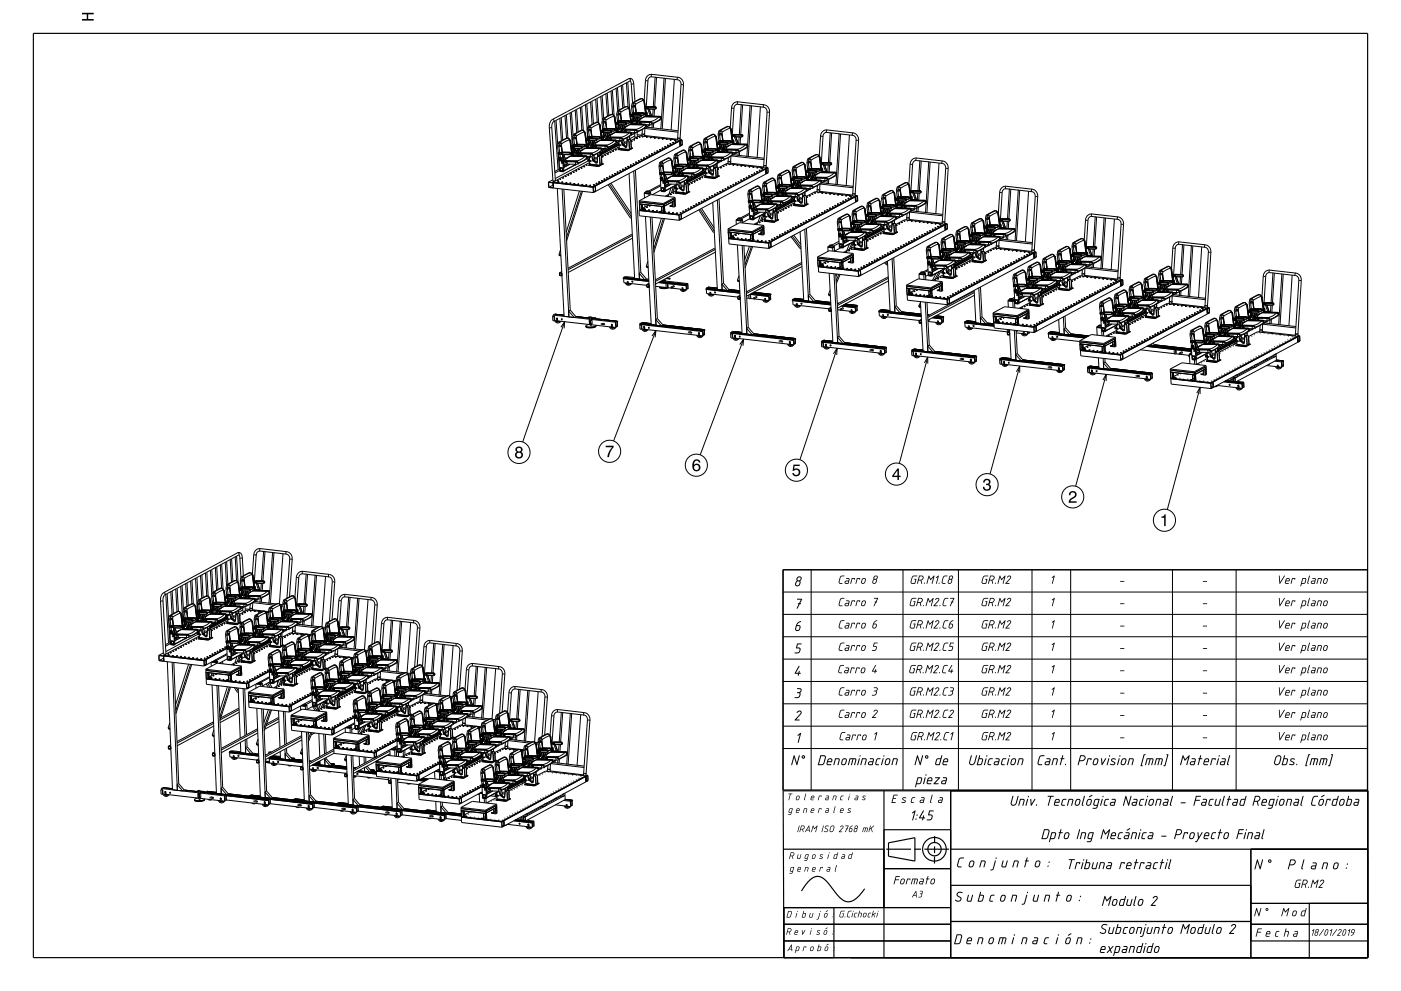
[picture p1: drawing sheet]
<svg xmlns="http://www.w3.org/2000/svg" width="420mm" height="297mm" viewBox="0 0 420 297" stroke-linecap="round" stroke-linejoin="round" font-family="sans-serif">
<g fill="none" stroke="#000" stroke-width=".35">
<path d="M10 10h400v277h-400zM410 170.8h-175.2l.2 116.2v-15h50M234.9 237h175.1M265 237v50M285 237v50M235 254.5h30M265 248.7h20M265.7 254.5h7.4M274.1 254.5h2M274.3 258.1l-7.9-1.5v-4l7.9-1.5v7M277.1 254.5h7.4M280.2 256.7l-.1 2.1"/>
<path d="M280.2 253.7v2M280.2 250.6v2.1M285 254.5h125M375 254.5v32.5M235 277h50M250 272v15M259.2 266.4a7.1 7.1 0 0 1-4.9 3.9 5 5 0 0 1-3.8-2.8l-.7-.8a9.5 9.5 0 0 0-4-4 4 4 0 0 0-4 2.1l-1.5 2.2M265 260.3h20M285 276.2h90M285 265.3h90M375 277h35M375 270.7h35"/>
<path d="M392.5 270.7v16.3M235 282h50M375 282h35"/>
<circle cx="280.1" cy="254.5" r="3.5"/>
<circle cx="280.2" cy="254.5" r="2"/>
</g>
<g fill="none" stroke="#000" stroke-width=".3">
<path d="M164.7 38.2l1.2 17.5M165.4 38.2h-.7M165.4 38.2l1.1 16M165.6 35.8l.4 .2-.1 .5M165.6 35.8l-.8 1-.1 1.4M165.9 36.5l-.4 .6-.1 1.1M166.3 36.3l1 14.6M166.7 36.1h.1M166.7 36.1l-.8 .4M166.7 36.1l.5 7.3M167.8 35.5l.5 6.7M168.2 35.2l-1.5 .9"/>
<path d="M168.2 35.2l.5 6.8M169.4 34.6l.4 6.8M169.8 34.4l-1.6 .8M169.8 34.4l.5 7M170.4 34.1h.1M170.9 33.8l.7 10.1M171.3 33.6l-1.5 .8M171.3 33.6l.5 6.8M172.4 33l.5 6.7M172.8 32.8l-1.5 .8M172.9 32.8h.1M172.9 32.8l.4 6.7"/>
<path d="M174 32.2l.4 6.8M174.2 39l-2.3 1.3M174.3 39h-.1M174.4 32l-1.5 .8M174.4 32l.5 7.1M174.6 39l-2.3 1.3M174.6 39l.5 .5M174.7 39h-.1M174.7 39l.4 .2M174.7 39h-.5M175.1 39.5l.2 .4M175.1 39.5l-2.3 1.2"/>
<path d="M175.1 39.2v.3M175.1 39.2l.2 .4M175.3 39.6v.3M175.3 39.6h.1M175.4 39.6v.3M175.4 39.6h.1M175.4 39.6v.1M175.4 39.9h-.1M175.4 39.9l.5 4.4M175.4 39.9v.1M175.4 39.7v.3M175.4 39.7l.1 .2"/>
<path d="M175.5 31.4l.5 7.5M175.5 39.9l-.1 .1M175.5 39.9l.6 4.2M175.9 31.2l-1.5 .8M175.9 31.2h.1M175.9 31.2l.5 6.7M176 39.2h.4M176 39.2l.2 1.8M176 38.9v.3M176 38.9h.5M176.1 39.7l.1 1.3M176.2 38.2h.3"/>
<path d="M176.2 38.2l-.2 .7M176.3 37.9l-.1 .3M176.3 37.9h.4M176.4 39.2l.3 1.8M176.5 38.9l-.1 .3M176.5 38.9l.6 .2M176.5 38.7l.7 .2M176.5 38.7v.2M176.5 38.2v.5M176.5 38.2l.7 .2M176.7 37.9l-.2 .3M176.7 37.9l.5 .5"/>
<path d="M177 30.6l.5 6.7M177.1 39.1l-.7 .1M177.1 39.1l.3 1.8M177.2 38.9l-.1 .2M177.2 38.9h.1M177.2 38.9l.2 2M177.2 38.4v.5M177.4 30.3l-1.5 .9M177.4 30.3l.5 6.8M178.6 29.7l.4 7M178.7 36.7l-2.4 1.2M178.7 36.6v.1"/>
<path d="M179 29.5l-1.6 .8M179 29.5h.1M179 29.5l.5 7.3M179 36.7l-2.3 1.2M179 36.7l.5 .5M179.1 36.7h-.1M179.1 36.7l.4 .2M179.1 36.7h-.4M179.5 37.2l.2 .3M179.5 37.2l-2.3 1.2M179.5 36.9v.3M179.5 36.9l.3 .3"/>
<path d="M179.7 37.5l.6 4.4M179.8 37.2l-.1 .3M179.8 37.2h.1M179.8 37.5h-.1M179.8 37.2v.3M179.8 37.5l.6 4.4M179.8 37.5l.1 .1M179.8 37.2l.1 .2M179.9 37.4v.2M179.9 37.6l.5 4.2M179.9 37.6h.1M179.9 37.6l.6 4.2"/>
<path d="M180.1 28.9l.5 7M180.1 39.1l.6 .1M180.2 39.2h.4M180.2 39.3h.4M180.2 39.6h.6M180.2 39.7h.7M180.5 36.9l.2 1.7M180.5 36.9h.4M180.5 36.6v.3M180.5 36.6h.4M180.5 28.7l-1.5 .8M180.5 28.7l.5 6.7"/>
<path d="M180.6 38.7h.2M180.6 38.7v.4M180.6 35.8l.4 .1M180.6 35.8l-.1 .8M180.6 38.6v.1M180.6 38.6l1.1 .1M180.6 39.1h.1M180.7 39.1h.1M180.7 39.2v.4M180.7 39l.1 .1M180.7 38.6h.1M180.7 38.6h-.1"/>
<path d="M180.7 38.6h3.2M180.7 39.6h.1M180.7 39.3v.3M180.7 38.8h.2M180.7 38.8v.2M180.7 39.3h2.2M180.7 39.6l.5 .2M180.8 39.5h.1M180.8 39.5v.1M180.8 39.2l-.1 .1M180.8 39.2h-.1M180.8 39.4l.1 .2"/>
<path d="M180.8 39.4v.2M180.8 39.2h2.1M180.8 35.5l-.2 .3M180.8 35.5h.4M180.8 39.6h.1M180.8 39.4l.2 .2M180.8 39.4h.1M180.8 38.7l-.1 .1M180.8 38.7l.2 .1M180.8 39.1l-.1 .1M180.9 39.5h.1M180.9 39.4h-.1"/>
<path d="M180.9 39.6h.1M180.9 36.9l.2 1.7M180.9 39.6h-.1M180.9 36.6v.3M180.9 36.6l.7 .1M180.9 39.5v.1M180.9 39.6l.3 .1M180.9 38.8l.1 .2M180.9 36.4l.7 .1M180.9 36.4v.2M180.9 39.1h-.1M180.9 39.1h.1"/>
<path d="M180.9 39.1h2.2M180.9 39.1l-.1 .1M180.9 38.8h.7M181 39.1l-.2-.3v.3M181 39.6h-.1M181 38.8l.1 .1M181 38.8h-.1M181 39.6h.1M181 35.9l-.1 .5M181 35.9l.7 .1M181 39v.1M181.1 38.9l-.1 .2"/>
<path d="M181.1 38.9l-.1 .1M181.2 35.5l-.2 .4M181.2 35.5l.5 .5M181.2 39.7v.1M181.2 39.7l1.8 .1M181.2 39.8h.1M181.3 39.8l.8 2M181.6 36.7l-.7 .2M181.6 36.7l.2 1.9M181.6 36.5v.2M181.6 36.5h.1M181.6 36.5l.3 2"/>
<path d="M181.6 28.1l.5 6.7M181.7 36l-.1 .5M181.7 38.6l.1 .5M181.7 39h.1M181.8 38.7l-.1 .3M181.8 38.7h2.1M181.8 38.6h-.1M181.8 38.6v.1M181.8 38.8l-.1 .2M181.8 38.8l.2 .2M181.8 38.8h.1M181.9 39h.1"/>
<path d="M181.9 38.8l.1 .2M182 38.5h-.1M182 38.5l-.3 .1M182 38.5h2.1M182 38.5h.1M182 39.8l.1 1.1M182 39h.1M182 27.9l-1.5 .8M182 39v.1M182 27.9h.1M182 39.8l.2 1.1M182 27.9l.5 6.7"/>
<path d="M182.1 39.8l.6 1.7M182.5 39.8l.6 1.6M182.9 39.3l.2 .2-.2 .3M182.9 39.2v.1M182.9 39.2l.3 .3-.1 .3M182.9 39.8h.1M183.1 39.1l.3 .3-.1 .3M183.1 39.1l-.2 .1M183.1 39.1h.1M183.1 34.3l-2.3 1.2M183.1 34.3h.4M183.1 39.8h-.1"/>
<path d="M183.2 27.3l.4 7M183.3 39.7l-.2 .1M183.3 39.2h.7M183.4 39.3h.6M183.5 34.3l-2.3 1.2M183.5 34.3l.4 .5M183.5 34.3h.1M183.5 34.3h-.4M183.5 34.3l.4 .2M183.5 27.1l-1.5 .8M183.6 27.1h.1M183.6 27.1l.5 7.6"/>
<path d="M183.9 38.7l.2 .3-.1 .2M183.9 34.8l.3 .4M183.9 34.8l-2.2 1.2M183.9 38.6l.3 .3-.1 .4M183.9 38.6v.1M183.9 34.5v.3M183.9 34.5l.3 .3M184 39.2v.1M184 26h.1M184.1 38.6l.3 .2-.1 .4M184.1 38.6h-.2M184.1 38.5v.1"/>
<path d="M184.1 38.5l.3 .3-.1 .4M184.1 39.3h-.1M184.2 35.2l.5 4.3M184.2 34.8v.4M184.2 34.8v.1M184.2 34.9v.2M184.2 34.9h.1M184.2 34.9l.1 .1M184.2 35.1v.1M184.2 35.1l.6 4.4M184.2 35.1l.1 .2M184.3 39.2l-.2 .1"/>
<path d="M184.3 35v.3M184.3 35.3l.6 4.2M184.3 35l.1 .2M184.4 35.2l-.1 .1M184.4 35.2l.5 4.2M184.4 39.7l4.3 .1M184.6 36.9h.4M184.6 37.3h.6M184.7 37.3h.6l.7 2.1M184.7 39.6h4.3M184.7 26.5l.5 6.7M184.7 39.5h.1"/>
<path d="M184.7 39.5l-1.9 1.1M184.7 39.5l-1.9 1M184.8 38.3h.1M184.8 39.5h-.1M184.8 38.6v-.2l.2 .3M184.9 39.5h-.1M184.9 38.3l.3 .4M184.9 38.3l-.1 .1M184.9 34.5h.4M184.9 34.5l.2 1.7M184.9 34.2v.3M184.9 34.2h.4"/>
<path d="M184.9 39.4h.3M184.9 39.4v.1M184.9 39.4h1.4M185 39.3h-.1M185 38.7v.4M185 36.4l.1 .3M185 36.4h.2M185 33.5h.4M185 33.5l-.1 .7M185 39.1l.1 .3M185.1 36.3l-.1 .1M185.1 36.7l.1 .1"/>
<path d="M185.1 36.7h.1M185.1 26.2l-1.5 .9M185.1 26.2l.5 6.8M185.1 36.8l.1 .4M185.1 36.8h-.5h.5M185.1 36.2v.1M185.2 36.2h-.1M185.2 37.2h.1M185.2 36.9v.3M185.2 36.4h.1M185.2 36.4v.3M185.2 36.9h2.1"/>
<path d="M185.2 37.2l.4 .2M185.2 39.4h.1M185.2 36.8h.1M185.2 38.7v.4M185.2 38.7h-.2M185.2 36.7h.1M185.2 37.1h.1M185.2 37l.1 .3M185.2 36.8v.1M185.2 36.8h-.1M185.2 36.8h2.1M185.2 37h.1"/>
<path d="M185.2 39.1l.3 .3M185.2 39.1h-.2M185.2 33.2l-.2 .3M185.2 33.2h.4M185.2 37l.2 .3M185.2 37.1l.1 .1M185.2 37.8h.3l-.2 .1M185.2 37.8l.1 .5M185.3 37h-.1M185.3 37.1h.1M185.3 37.3v.4M185.3 37.2h.1"/>
<path d="M185.3 37.2h-.1M185.3 37.8h-.1M185.3 37.8h.2M185.3 37.9h.2M185.3 37.9l.1 1.4M185.3 37h.1M185.3 37.1v.1M185.3 37.7v.1M185.3 37.7h.1M185.3 34.5l.2 1.7M185.3 37.3h.1M185.3 34.2v.3"/>
<path d="M185.3 34.2l.7 .2M185.3 37.3l.3 .1M185.3 36.4l.1 .2M185.4 34l.6 .2M185.4 34l.7 .1M185.4 34l-.1 .2M185.4 36.7h-.1M185.4 36.4h.6M185.4 36.7l-.3 .1M185.4 36.7h2.1M185.4 37.3h-.1M185.4 36.7h.1"/>
<path d="M185.4 36.7l-.2-.3v.3M185.4 37.2h.1M185.4 37.2l-.1 .1M185.4 36.4h-.1M185.4 36.4h-.2M185.4 36.4l.1 .2M185.4 33.5v.5M185.4 33.5l.7 .1M185.4 36.6v.1M185.5 38.7h.1M185.5 38.1h.1M185.5 38.1l.1 .2"/>
<path d="M185.5 38.5h.1M185.5 38.5v.2M185.5 36.6l-.1 .1M185.5 36.6h-.1M185.5 38h.1M185.5 38v.1M185.5 38.4l.2 .1M185.5 38.4v.1M185.6 38.1l-.2 .1 .2 .1M185.6 33.2l-.2 .3M185.6 33.2l.5 .4M185.6 37.4h.1"/>
<path d="M185.6 37.4h1.8M185.6 38.5l.1 .1M185.6 37.4l1.8 .1M185.6 38.3h.1M185.7 38.3h-.1M185.7 38.5h-.1M185.7 38.5v.1M185.7 38.7h-.1M185.7 38.6l-.1 .1M185.7 37.4l.7 2M185.7 38.6h.1M185.7 38.6v.1"/>
<path d="M185.8 37.4l.7 2.2-.2-.2M185.9 37.7l.1 .2M185.9 37.9l.1 .1M186 38v.2M186 38h.1M186 34.4l-.7 .1M186 34.2l.2 2M186 34.2v.2M186 37.9v.1M186 37.9l.1 .5M186 38.2h.1M186.1 34.1l-.1 .1"/>
<path d="M186.1 34.1l.2 2.1M186.1 33.6v.5M186.1 36.3l.1 .4M186.2 36.7h.1M186.2 39.6h.1M186.2 36.3v.4M186.2 36.3l2.1 .1M186.2 36.2l-.1 .1M186.2 36.2v.1M186.2 36.5h.1M186.2 38.8h.8M186.2 38.7h.8"/>
<path d="M186.2 36.5h.2M186.2 36.5l.1 .2M186.2 25.6l.5 6.8M186.2 38.8l.2 .1M186.3 38.8l.1 .1M186.3 39.6h.1M186.3 36.5l.1 .1M186.3 36.5v.2M186.3 38.9l.1 .1M186.3 39.4l.2 .2M186.3 36.7h.1M186.3 39.1l.2 .3"/>
<path d="M186.4 38.9l.3 .3M186.4 36.5h.1M186.4 39l.3 .3M186.4 39h-.1M186.4 36.5l.1 .1M186.4 38.9h.1M186.4 38.8h-.2M186.4 38.8h.1M186.4 36.1l-.3 .2M186.4 36.1l-.2 .1M186.4 36.1l2.1 .1M186.4 38.8l.3 .4"/>
<path d="M186.4 38.8v.1M186.4 36.1h.1M186.4 37.4l.1 1.2M186.5 36.6l-.1 .1M186.5 36.6h.1M186.5 37.4l.1 1.1M186.5 39.4v.1M186.5 38.6l-.3 .1M186.6 37.4l.5 1.7M186.6 25.4h.1M186.6 25.4l-1.5 .8M186.6 38.5h.1"/>
<path d="M186.7 25.4l.4 6.7M186.7 39.2h.1M186.7 39.3l-.2 .1M186.7 39.2v.4v-.3M186.7 39.2l.1 .4M186.9 38.3l-.3 .2M186.9 38.4l-.4 .2M186.9 38.4l-.7 .3M186.9 37.5l.6 1.6M187 37.5l.5 1.5M187.2 39.1h.1M187.2 39.1v.1"/>
<path d="M187.2 39h.2l-.1 .3M187.2 39l.1 .3M187.2 39.2h.1M187.3 39.3h.1M187.3 39.2h-.1M187.3 39.1h.1M187.3 39.2h.1M187.3 36.9l.3 .3-.2 .2M187.3 36.8v.1M187.3 36.8l.4 .3-.2 .3M187.4 37.4v.1M187.4 38.7l3.1 .1"/>
<path d="M187.5 38.8l.2 .2M187.5 38.8h.1M187.5 39.3h-.1M187.5 39.1l-.1 .2M187.5 36.7l.3 .3-.1 .3M187.5 36.7l-.2 .1M187.5 38v.1M187.5 36.7h.1M187.5 31.9l-2.3 1.3M187.5 37.4l-.1 .1M187.5 39v.1M187.6 31.9h-.1"/>
<path d="M187.7 38.9h2.5M187.7 39h2.5M187.7 39l.1 .6M187.7 37.3l-.2 .1M187.8 36.8l.6 .1M187.8 24.8l.5 7.2M187.8 36.9h.6M187.9 31.9l-2.3 1.3M187.9 31.9l.5 .5M188 31.9h-.1M188 31.9l.4 .2M188 31.9h-.5"/>
<path d="M188.1 37.7l-.8 .6M188.2 24.6h.1M188.2 24.6l-1.5 .8M188.2 24.6l.5 8M188.3 36.4l.3 .2-.2 .3M188.4 32.4l.2 .4M188.4 32.4l-2.3 1.2M188.4 36.3l.3 .2-.1 .4M188.4 36.3l-.1 .1M188.4 36.3h-3.3M188.4 32.1v.3M188.4 32.1l.2 .4"/>
<path d="M188.4 36.9h.1M188.5 23.6l.4 .2-.1 .5M188.5 23.6l.5-.1 .5 .3 .5 1.3M188.5 23.6l-22.9 12.2M188.5 36.2l.3 .2-.1 .4M188.5 36.2l-.1 .1M188.5 36.2h.1M188.5 36.2l.4 .2-.2 .4M188.6 36.9h-.2M188.6 32.8l.6 4.4M188.6 32.5v.3M188.6 32.5h.1"/>
<path d="M188.7 32.5v.3M188.7 32.5h.1M188.7 32.5v.1M188.7 32.8h-.1M188.7 32.8l.5 4.3M188.7 32.8v.1M188.7 39.8l-1.3 .9-1.3 .5M188.7 39.8l.5 .5M188.7 39.8h.1M188.7 36.8l-.1 .1M188.7 32.6v.3M188.7 32.6l.1 .2"/>
<path d="M188.7 32.9l.6 4.2M188.8 32.8l-.1 .1M188.8 32.8l.6 4.2M188.8 37.3l4.3 .1M188.8 24.3l.4 .8M188.8 24.3l-.6 .3M189 39.6h.1M189 39.6l.2 .2v.4M189 39.6l-.3 .2M189 39.6l.3 .3M189 34.4h.6M189 34.5h.5"/>
<path d="M189 34.6h.4M189.1 34.9h.5M189.1 34.9l.7 .1M189.1 37.2h4.3M189.2 37.2h.1M189.2 37.2l-2 1M189.2 37.2l-2 .9M189.2 35.9h.1M189.2 39.8h1.1M189.2 37.1v.1M189.2 25.1l.4 5.7M189.3 36.2l-.1-.2 .3 .4"/>
<path d="M189.3 39.9l-.1 .3M189.3 39.9v.6M189.3 37.1h-.1M189.3 35.9l.3 .4M189.3 35.9l-.1 .1M189.3 32.1h.4M189.3 32.1l.3 1.8M189.3 31.8v.3M189.3 31.8h.5M189.4 37h.2M189.4 37l-.1 .1M189.4 37l1.3 .1"/>
<path d="M189.4 36.9h-.1M189.5 36.4v.4M189.5 34v.3M189.5 34h.1M189.5 31.1h.3M189.5 31.1l-.2 .7M189.5 36.8l.1 .2M189.5 33.9v.1M189.5 33.9h1M189.5 34.3v.1M189.5 34.3h.1M189.5 34.4h.1"/>
<path d="M189.5 34.4l.1 .5M189.6 33.9h-.1M189.6 33.9h3.2M189.6 33.9h.1M189.6 34.8h.1M189.6 34.5v.3M189.6 34.5l2.1 .1M189.6 34l.2 .1M189.6 34v.4M189.6 37h.1M189.6 34.9l.5 .2M189.6 36.3v.4"/>
<path d="M189.6 36.3l-.1 .1M189.6 34.4h.1M189.6 34.4v.1M189.6 34.4h-.1M189.6 34.7l.2 .2M189.6 34.7l.1 .2M189.6 34.4h2.2M189.6 36.7l.3 .3M189.6 36.7l-.1 .1M189.6 30.8l-.1 .3M189.6 30.8h.4M189.7 34.7l-.1 .1"/>
<path d="M189.7 34.7h.1M189.7 34.6l.2 .2M189.7 34.6l-.1 .1M189.7 34.8h.1M189.7 34.7v.1M189.7 35.4h.2M189.7 35.4v.5M189.7 34.6h.1M189.7 35v.3M189.7 37h1M189.7 35.4h.1M189.7 35.5l.3 .1"/>
<path d="M189.7 35.5l.1 1.5M189.7 34.3l-.2 .1M189.7 34.7l.1 .1M189.7 35.3v.1M189.7 35.3h.2M189.7 35l.8 2M189.7 32.1l.3 1.8M189.8 31.8l-.1 .3M189.8 31.8l.6 .2M189.8 34.8h.1M189.8 34.9h-.1M189.8 34.8h-.1"/>
<path d="M189.8 34.1l.1 .1M189.8 34.9l.2 .1M189.8 34.9h.1M189.8 31.6l.7 .2M189.8 31.6v.2M189.8 34.3h-.1M189.8 34h.7M189.8 34.3l-.2 .1M189.8 34.3l2.2 .1M189.8 34.3h.1M189.8 34.3l-.1-.3-.1 .4M189.8 34h-.2"/>
<path d="M189.8 34l.1 .2M189.8 34v.1M189.8 31.1v.5M189.8 31.1l.8 .2M189.8 34.8v.1M189.9 34.8l-.1 .1M189.9 34.2l-.1 .1M189.9 35.4l-.2 .1M189.9 35.4h.1M189.9 36.3l.2 .1M189.9 35.7h.1M189.9 35.7l.1 .3"/>
<path d="M189.9 36.1h.1M189.9 36.1v.2M189.9 34.2v.1M189.9 34.2h.1M190 25.1h-.8M190 25.1l.3 5.3M190 39.8v.3h.2M190 35.7l-.1 .1 .2 .1M190 30.8l-.2 .3M190 30.8l.6 .5M190 35l.1 .1M190 35h1.8"/>
<path d="M190 36.1l.1 .1M190.1 35.1h.1M190.1 35.1h1.8M190.1 35.9l-.1 .1M190.1 35.9h.1M190.1 36.1h-.2M190.1 36.1l.1 .1M190.1 36.1h-.1M190.1 36.2v.2M190.2 35.1l.7 2M190.2 36.2l-.1 .2M190.2 36.2h-.1"/>
<path d="M190.2 39l.7 .3M190.2 39l.1 .8M190.2 39.8v.3M190.2 38.9v.1M190.2 38.9l.7 .4M190.3 35.4l.2 .2M190.4 35.5v.1M190.4 35.6l.1 .2M190.4 35.6h.1M190.4 32l-.7 .1M190.4 32l.3 1.8M190.5 37h.1"/>
<path d="M190.5 31.8l.2 2M190.5 31.8l-.1 .2M190.5 39.8l-.3 .3M190.5 35.8h.1M190.5 35.8v.1M190.5 35.6h-.1M190.5 35.6v.4M190.5 31.8h.1M190.5 31.8l.3 2M190.5 38.8l.5 .5M190.5 38.8l-.3 .1M190.5 38.8h.1"/>
<path d="M190.6 31.3l-.1 .5M190.6 33.9v.4M190.6 39.8l-.2 .1M190.6 34v.3M190.6 34h2.2M190.6 37.2h.1M190.7 33.9h-.1M190.7 33.9l-.1 .1M190.7 36.4h.8h-.7M190.7 36.4h.8M190.7 36.5h.1M190.7 37.2h.1"/>
<path d="M190.7 37.1l.2 .1M190.8 36.6h.1M190.7 33.8l-.1 .1M190.7 37l.3 .2M190.7 37v.1M190.8 36.7l.1 .3M190.8 36.5l.3 .4M190.8 36.6l.3 .3M190.8 34.1l-.2 .2M190.8 34.1l.1 .1M190.8 34.1h.1M190.8 36.5h.1"/>
<path d="M190.8 36.4v.1M190.8 36.4h.1M190.8 33.8h.1M190.8 33.8h-.1M190.8 33.8h2.2M190.8 33.8l-.1 .1M190.8 36.4l.4 .4M190.8 35.1l.2 1.1M190.9 34.2l-.1 .1M190.9 34.2h.1M190.9 35.1l.2 1M190.9 36.2l-.2 .2"/>
<path d="M190.9 37.1l.1 .1M190.9 39.3l.1 .3M190.9 37v.1M191 39.6l.1 .1M191 36.2l-.4 .1M191 39.6l-.7 .2M191 39.6l.1 1.5M191 39.3h-.1M191.1 36.1l.2-.1-.3 .2M191.1 36.1l-.2-1 .7 1.6M191.1 39.6v.1M191.1 36.9h.1"/>
<path d="M191.1 36.9l-.2 .1M191.1 36.8v.4v-.3M191.2 36.8h-.1M191.2 36.8v.4M191.2 39.5l-.1 .2M191.4 36.1l-.5 .1M191.4 35.1l.5 1.6M191.6 36.8h.1M191.6 36.7l.1 .2M191.6 36.7h.1M191.6 36.7v.1M191.7 36.8h.1"/>
<path d="M191.7 36.8v.1M191.7 36.7v.1M191.7 36.9h.1M191.7 36.9h.2M191.7 36.6l.2 .2-.2 .1M191.7 36.6l-.1 .1M191.7 36.7h.1M191.7 34.6l.3 .2-.2 .2M191.8 34.4l-.1 .2M191.8 34.4l.3 .3-.1 .4M191.8 35l.1 .1M191.9 36.4h3.1"/>
<path d="M191.9 36.4l.2 .3M191.9 36.4h.1M191.9 36.7v.2M191.9 34.4l.4 .2-.2 .4M191.9 34.4h-.1M192 34.4h-.1M192 34.4l.3 .2-.2 .4M192 29.6h.3M192 29.6l-2.4 1.2M192 35.1h-.1M192.1 36.5l2.6 .1M192.1 36.7l.1 .5"/>
<path d="M192.1 36.6l2.5 .1M192.1 36.7h.1M192.1 35l-.1 .1M192.2 34.5h.6M192.2 34.5h.7M192.3 29.6l-2.3 1.2M192.3 29.6l.5 .5M192.4 29.5l-.1 .1M192.4 29.5l-.4 .1M192.4 29.5l.4 .2M192.5 35.4l-.8 .5M192.6 38.8l-.1 1.3 .7 .1"/>
<path d="M192.8 34l.2 .3-.2 .2M192.8 30.1l.2 .3M192.8 30.1l-2.2 1.2M192.8 33.9l.3 .2-.1 .4M192.8 33.9v.1M192.8 29.7v.4M192.8 29.7l.3 .4M192.8 34.5h.1M193 33.8l.3 .3-.1 .3M193 33.8l-.2 .1M193 33.8h.1M193 34.5h-.1"/>
<path d="M193 30.4l.6 4.4M193.1 30.1l-.1 .3M193.1 30.1h.1M193.1 30.4h-.1M193.1 30.1v.3M193.1 30.4l.6 4.4M193.1 30.4l.1 .1M193.1 30.1l.1 .2M193.1 37.4l-1.3 1-1.3 .4M193.1 37.4l.5 .5M193.1 37.4h.1M193.2 34.4l-.2 .1"/>
<path d="M193.2 30.3v.2M193.2 38.5l10.1 1.1M193.2 30.5h.1M193.2 30.5l.6 4.2M193.3 35h4.2M193.3 38.5l-.1 1.7M193.4 37.3l.3 .1v.5M193.4 37.3l-.3 .1M193.4 37.2v.1M193.4 37.2l.3 .4M193.5 32.2h.4M193.5 24.1l.7 .1"/>
<path d="M193.5 24.1l-.4 6.1M193.5 32.5h.6M193.5 32.6h.7M193.5 34.8l4.3 .1M193.6 34.8h.1M193.6 34.8l-1.9 1M193.6 34.8l-2 .9M193.6 37.9l-1.3 1-1.3 .4M193.7 33.6h.1M193.7 37.4h1M193.7 34.8h-.1M193.7 33.7v.1"/>
<path d="M193.7 37.9h-.1M193.7 37.9v.3M193.7 32.6l-.1 .9M193.7 37.6v.3M193.7 37.6l.1 .5M193.7 38.2l-2.7 1.4M193.7 33.8h.1M193.7 33.8l.1 .7M193.7 33.6l.4 .3M193.7 33.6l.2 .4M193.8 38.1l-.1 .1M193.8 34.6h.3"/>
<path d="M193.8 34.7h1.4M193.8 38.1l9.5 1.1M193.8 34.7l-.1 .1M193.8 34.5v.1M193.9 34v.4M193.9 34.4l.1 .2M194 32.1v.4M194 32.1h-.5h.4M194 32.5h.1M194 32.1l2.2 .1M194 34.6h.1M194 32.5l.5 .2"/>
<path d="M194.1 33.9l-.2 .1M194.1 33.9v.4M194.1 34.6h.1M194.1 32.4h.1M194.1 34.6h-.1M194.1 32.4v.1M194.1 32l-.1 .1M194.1 32.3l.1 .2M194.1 32l2.1 .1M194.1 34.3l.2 .4M194.1 34.3l-.2 .1M194.1 32.3h.1"/>
<path d="M194.1 32.3v.1M194.1 32.3l.1 .1M194.1 32.5h.1M194.1 32.3l.2 .2M194.2 32l-.2 .1M194.2 32.3h-.1M194.2 32.2v.1M194.2 32.4h.1M194.2 32.5h.1M194.2 32.6l.7 2.1M194.2 32.5l.3 .1M194.2 32h.1"/>
<path d="M194.2 32h-.1M194.2 32h2.2M194.2 24.2l-.5 7.8M194.3 32h-.1M194.3 32.5h-.1M194.3 32.5h.1M194.4 37.4v.3M194.4 37.6l-.6 .4M194.4 37.7l-.6 .3M194.4 37.7h.3M194.5 32.6v.1M194.5 32.6l1.7 .1"/>
<path d="M194.5 32.7h.1M194.5 32.7h1.8M194.6 32.7l.8 2.1M194.6 36.7l.8 .3M194.6 36.7l.1 .7M194.6 37.4l.1 .3M194.7 36.6l-.1 .1M194.7 36.6l.7 .4M194.8 37.4l-.1 .3M195 36.4h.1M195 36.4l.4 .5M195 36.4l-.3 .2"/>
<path d="M195.1 34.8h.1M195.1 34.7l.3 .1M195.2 34.7l.2 .1M195.2 34.7h-.1M195.4 37v.3M195.4 23l-.8 .3-.4 .9M195.4 23l7.8 .9M195.4 37.3l-.7 .1M195.4 36.9v.1M195.5 22.3l-.3 .4 .2 .3M195.5 22.3l-1.3 .4-.5 .6-.2 .8M195.5 22.3l7.7 .9"/>
<path d="M195.5 37.2l-.1 1.3M195.8 32.7l-.1 2.1M196 37l-.1 1.4M196.2 32.2l.2 .2-.2 .3M196.2 32.1v.1M196.2 32.1l.3 .2-.1 .4M196.2 32.7l-.1 2.2M196.2 32.7h.1M196.4 32l.3 .3-.1 .3M196.4 32h.1M196.4 32l-.2 .1M196.4 32.7h-.1"/>
<path d="M196.4 23l-.6 9M196.6 32.6l-.2 .1M196.8 23.2l-.5 8.8M197.5 35l-1.3 1-1.2 .4M197.5 35l.6 .5M197.5 35h.1M197.8 34.9l.3 .2v.4M197.8 34.9l-.3 .1M197.8 34.9h.1M197.8 34.9l.4 .3M198.1 35.5l-1.4 1-1.3 .4M198.1 35.5l.1 .3"/>
<path d="M198.1 35.5h.1M198.2 35.2l-.1 .3M198.2 35.2v.6M198.2 35.8l-2.8 1.5M199.1 23.3l-1 15.5M199.5 23.5l-1 15.2M202.2 23.8l-1 15.2M203.2 23.9l.7 .5 .3 .9M203.2 23.2l-.2 .3 .2 .4M203.2 23.2l.8 .2 .5 .5 .4 1.5M204.2 25.3l.7 .1M204.2 25.3l-1 16.1"/>
<path d="M204.9 25.4l-1 16M215.4 39.5h.4M215.4 39.5l-.1 .7M215.6 39.1l-.2 .4M215.6 39.1h.4M215.8 40l.6 .1M215.8 40l.7 .1M215.8 40l-.1 .2M215.8 39.5v.5M215.8 39.5l.7 .1M216 39.1l-.2 .4M216 39.1l.5 .5"/>
<path d="M216.5 39.6v.5M217.9 37.9h.4M217.9 37.9l-2.3 1.2M218.3 37.9l-2.3 1.2M218.3 37.9l.5 .5M218.4 37.9h-.1M218.4 37.9h-.5M218.4 37.9l.4 .2M218.8 38.4l.2 .4M218.8 38.4l-2.3 1.2M218.8 38.1v.3M218.8 38.1l.2 .3"/>
<path d="M219 38.8l.6 4.3M219 38.4v.4M219 38.4l.1 .1M219.1 38.5v.2M219.1 38.5h.1M219.1 38.5v.1M219.1 38.7l-.1 .1M219.1 38.7l.5 4.4M219.1 38.7l.1 .2M219.1 38.6l.1 .3M219.1 38.6l.1 .2M219.2 38.8v.1"/>
<path d="M219.2 38.8l.6 4.2M219.3 32.4h.7M219.3 32.4l-.4 5.9M220 32.4l-.5 8M221.2 31.3l-.8 .2-.4 .9M221.2 31.3l7.8 .8M221.3 30.5l-.3 .4 .2 .4M221.3 30.5l-.8 .1-.6 .4-.6 1.4M221.3 30.5l7.7 .9M222.2 31.3l-.6 9M222.6 31.4l-.5 8.9M224.9 31.6l-.8 11.9"/>
<path d="M225.3 31.7l-1 15.2M228 32l-1 15.2M229 32.1l.7 .5 .3 1M229 31.4l-.2 .4 .2 .3M229 31.4l.7 .2 .6 .6 .4 1.4M230 33.6h.7M230 33.6l-1.1 16h.8M230.7 33.6l-1 16M247.9 39.7l-.8 .3-.4 .8M247.9 39.7l7.7 .9M247.9 38.9l-.2 .4 .2 .4M247.9 38.9l-.7 .1-.6 .4-.6 1.4"/>
<path d="M247.9 38.9l7.8 .9M248.9 39.7l-.6 9M249.3 39.8l-.5 8.9M251.6 40l-.8 12.3M255.7 39.8l-.2 .4 .1 .4M255.7 39.8l1.2 .7 .5 1.5M164.4 54.6l1.4 .2 .1 1.6M164.4 54.6l.1 1.6 1.4 .2M165.7 53.9l-1.3 .7M165.8 54.8l-1.3-.1v1.4M165.8 54.8l.1 1.5-1.4-.2M165.8 54.6v.2"/>
<path d="M165.8 54.6l12 1.3M165.8 54.8l12 1.3M165.8 55.5l-1.3 .6M165.9 56.4l12 1.3M166.5 54.1h.1M166.6 54.1h.1M166.6 54.1h-.8M167.1 56.5l2 38.3M167.1 54.2h.1M167.1 43.9l.5 .1M167.1 43.9l.3 1.8v-.1M167.2 43.6l-.1 .3"/>
<path d="M167.2 43.6l.4 .1M167.2 54.2h-.1M167.2 54.2h.1M167.3 54.5h.1M167.3 45.8h.2M167.3 45.8v.4M167.3 42.9l.4 .1M167.3 42.9l-.1 .7M167.3 45.7v.1M167.3 45.7l1 .1M167.3 46.2h1.3M167.3 46.2h.1"/>
<path d="M167.4 54.5h.1M167.4 54.5h-.1M167.4 46.1v.1M167.4 45.7h3.2M167.4 45.7h-.1M167.4 45.7h.1M167.4 45.9h.2M167.4 45.9v.2M167.4 46.2h.2M167.5 42.6l-.2 .3M167.5 42.6h.3M167.5 47.3l.1 .5"/>
<path d="M167.5 47.2l.5 .1M167.5 47.2v.1M167.5 47.4l.2 4h.3M167.5 47.4h.3M167.6 47.1l-.2-.9 .3 4.8-.4-.2-1 .6M167.6 47.1l-.1 .1M167.6 47.1l.5 .1M167.6 44l.2 1.7M167.6 43.7v.3M167.6 43.7l.7 .1M167.6 45.9l.1 .2M167.6 43.5l.7 .1"/>
<path d="M167.6 43.5v.2M167.6 45.8l.7 .1M167.7 45.9h-.3M167.7 45.9l.1 .1M167.7 45.9h-.1M167.7 43l-.1 .5M167.7 43l.7 .1M167.7 46.2h-.1M167.7 47.7l.2 .1M167.7 46.2h.8M167.7 46.1l-.1 .1M167.7 47.3l-.2 .1"/>
<path d="M167.7 48.1l.2 .1M167.7 50.6h.1M167.7 47.5h.2M167.7 47.5v.2M167.7 51.1l-1.4 .7M167.7 47.9h.2M167.7 47.9v.2M167.8 46l-.1 .2M167.8 46l-.1 .1M167.8 47.5h.1M167.8 47.5h-.1M167.8 47.4l.3 .4"/>
<path d="M167.8 42.6l-.1 .4M167.8 42.6l.6 .5M167.9 47.5v.2M167.9 46.2l.1 1.1M167.9 47.9v.2M167.9 53.7v.1M167.9 53.7h.1M167.9 53.8h.1M167.9 47.5h.1M167.9 47.5l.1 .2M167.9 47.9h-.2M167.9 47.9l.1 .2"/>
<path d="M167.9 47.9h.1M167.9 47.7v.1M167.9 48.1v.1M167.9 50.3l.1 1M168 53.8h-.1M168 50.3h.1M168 53.7h.1M168 53.7h-.1M168 50.4v.9M168 51.3l.9 .2M168 50.3h-.1M168 51.4l-.1-1.1h.7l.1 1.2"/>
<path d="M168 47.7l-.1 .1M168 47.7h-.1M168 50.3h.6M168 51.4h.1M168 50.3l.6 .1M168 53.8h.1M168 48.1l-.1 .1M168 48.1h-.1M168 47.3h.1M168 47.3l.3 .4M168 47.3l-.2 .1M168 50.3v.1"/>
<path d="M168 51.3h.1M168 53.7v.1M168 51.3l.6 .1M168 47.3l.2 .1M168.1 47.2l-.1 .1M168.1 47.2h.1M168.1 47.2l.2 .2M168.1 47.8l.1 .4M168.2 48.2l.3 .3M168.2 47.4h.1M168.2 47.4v.1M168.3 43.8l-.7 .2"/>
<path d="M168.3 43.8l.2 1.9M168.3 43.6l.3 2M168.3 43.6v.2M168.3 47.4h-.1M168.3 47.4l.1 .7M168.3 47.7l-.2 .1M168.3 47.7v.4M168.3 48.1l.3 .3M168.3 48.1l-.1 .1M168.3 43.6h.1M168.3 48.7l.3 .1-.1 .2M168.3 48.7l.2 .3"/>
<path d="M168.4 43.1l-.1 .5M168.4 48.2l.9 .1h-.7M168.4 45.7v.5M168.4 48.1l-.1 .1M168.4 48.3h.1M168.4 46.1v.1M168.4 46.1h.1M168.4 45.8v.3M168.4 45.8h2.2M168.4 46.2l.5 .2M168.5 54.6h.1M168.5 48.5l.3 .4"/>
<path d="M168.5 54.7h.1M168.5 48.3h.1M168.5 45.7h-.1M168.5 45.7l-.1 .1M168.5 48.2h.8M168.5 56.7l2.1 38.3M168.5 46.2h.2M168.6 50.3v.1M168.6 50.4v1M168.6 54.7h-.1M168.6 45.6l-.2 .1M168.6 54.6h.1"/>
<path d="M168.6 54.6h-.1M168.6 46.2l.3 .1M168.6 48.3l.3 .4M168.6 51.5h.1M168.6 51l-.6 .3M168.6 48.4l.3 .4M168.6 51.4h.1M168.6 48.4l-.1 .1M168.6 45.9l-.1 .3M168.6 45.9l.1 .2M168.6 45.9h.1M168.6 48.3h.1"/>
<path d="M168.6 48.3h-.1M168.6 45.6h.1M168.6 45.6h2.2M168.6 45.6l-.1 .1M168.7 48.3l.3 .4M168.7 48.3h-.1M168.7 45.6h-.1M168.7 46.4l.2 1.6M168.7 46.2h.1M168.7 53.3h.1M168.7 53.4h.1M168.7 53.3v.1"/>
<path d="M168.7 46v.2M168.7 46v.1M168.7 46.6l.2 1.4M168.8 48.9l.1 2.6M168.8 53.4h-.1M168.8 53.3h.1M168.8 53.3h-.1M168.8 48l-.4 .1M168.8 48l-.2-1.8 .8 2.4M168.8 53.4h.1M168.8 53.3v.1M168.9 48h-.1"/>
<path d="M168.9 46.3v.1M168.9 46.3l1.8 .1M168.9 48h.1M168.9 48l.2-.2zM168.9 46.4h.1M168.9 48.7h.1M168.9 48.8l-.1 .1M168.9 48.8l.2 2.6-.2 .1M168.9 48.7l.1 .5M169 49.2h.1M169 46.4l.8 2.1M169 48.7h-.1"/>
<path d="M169 48.7v.5M169 56.7l2 36.2M169 49.2h3.6M169.1 47.9h.1M169.2 47.9l-.8 .3M169.2 49.2v.4M169.4 48.6h.1M169.4 48.5l.2 .2M169.4 48.5l.1 .2M169.5 48.5l-.1 .1M169.5 48.5h.1M169.5 52.9h.1"/>
<path d="M169.5 48.5v.1M169.5 52.9v.1M169.5 48.7h.1M169.5 48.6h.1M169.5 48.6v.1M169.5 48.7l.2 .1M169.6 48.7h.1M169.5 48.5l.2 .1-.1 .1M169.5 48.5h-.1M169.6 48.6h.1M169.6 48.7h-.1M169.6 48.6l-.1 .1"/>
<path d="M169.6 52.9h.1M169.6 52.9l-.1 .1M169.6 52.9h-.1M169.7 54.8h.1M169.7 54.7v.1M169.7 54.7h.1M169.7 48.2l3.1 .1M169.7 48.3l.2 .2M169.7 48.3l.3 .2M169.7 48.3h.1M169.8 54.8h-.1M169.8 48.5l-.1 .3"/>
<path d="M169.8 54.7h.1M169.8 54.7h-.1M169.8 54.7v.1M169.8 41.4l-2.3 1.2M169.8 54.8h.1M169.8 48.5h.1M169.9 48.4h2.6M170 48.5h2.5M170 48.5v.7l-.1-.7M170 48.5h-.1M170 49.2l-1 .5M170.2 41.4l-2.4 1.2"/>
<path d="M170.2 41.4l.4 .5M170.2 41.4h.1M170.2 41.4l.4 .2M170.2 41.4h-.4M170.2 47.3h.1M170.3 52.5h.1M170.3 47.2l-.8 .5M170.4 52.5h.1M170.4 52.5h-.1M170.6 45.8l.2 .3-.1 .3M170.6 41.9l.3 .4M170.6 41.9l-2.2 1.2"/>
<path d="M170.6 45.7l.3 .3-.1 .4M170.6 45.7v.1M170.6 41.6v.3M170.6 41.6l.3 .3M170.7 49.2l-1.7 .9M170.8 45.6l.3 .3-.1 .4M170.8 45.6l-.2 .1M170.8 45.6h.1M170.8 46.4h-.1M170.8 54.9h.1M170.9 54.9h.1M170.9 42.3l.5 4.3"/>
<path d="M170.9 41.9v.4M170.9 41.9v.1M170.9 42.2v.1M170.9 42v.2M170.9 42h.1M170.9 42.2l.6 4.4M170.9 42.2l.1 .2M170.9 42l.1 .1M170.9 49.2l-1.9 1M171 54.9h.1M171 54.9h-.1M171 46.3l-.2 .1"/>
<path d="M171 42.1v.3M171 42.1l.1 .2M171.1 52.1h.1M171.1 42.3l-.1 .1M171.1 42.3l.5 4.2M171.1 52v.1M171.1 52h.1M171.1 46.8l4.3 .1M171.2 52.1h-.1M171.2 52h.1M171.2 52h-.1M171.2 52v.1"/>
<path d="M171.2 52.1h.1M171.3 43.9h.5M171.3 44h.4M171.3 44.4h.6M171.3 44.4h.7M171.4 46.6l4.3 .1M171.4 46.6l-1.9 1M171.4 46.6h.1M171.5 45.4l.4 .4M171.5 46.6h-.1M171.5 45.5l.2 .3M171.5 45.5l.1 .2"/>
<path d="M171.6 45.7h-.1M171.6 45.7l.1 .7M171.6 41.6h.4M171.6 41.6l.2 1.7M171.6 41.3v.3M171.6 41.3h.4M171.6 46.5h1.4M171.6 46.5h.3M171.6 46.5l-.1 .1M171.6 44.4l.1 1.1M171.7 46.4h-.1M171.7 45.8v.4"/>
<path d="M171.7 46.2l.1 .3M171.7 43.5l.1 .3M171.7 43.5h.2M171.7 40.6h.4M171.7 40.6l-.1 .7M171.8 43.4l-.1 .1M171.8 43.4h1M171.8 43.8l.1 .1M171.8 43.8h.1M171.8 43.9l.1 .4M171.8 43.3v.1M171.8 43.3l3.3 .1"/>
<path d="M171.8 51.6h.1M171.9 51.7h.1M171.9 44.3h.1M171.9 43.3h-.1M171.9 51.6h.1M171.9 46.5h.1M171.9 44v.3M171.9 44.3l.4 .2M171.9 44h2.1M171.9 43.5h.1M171.9 43.5l-.1 .3M171.9 45.8v.4"/>
<path d="M171.9 45.8h-.2M171.9 44.2h.1M171.9 44.2v.1M171.9 43.9v.1M171.9 43.9h-.1M171.9 44.1l.1 .3M171.9 43.9h2.1M171.9 46.2l.2 .3M171.9 46.2h-.2M171.9 40.3l-.2 .3M171.9 51.6v.1M171.9 40.3h.4"/>
<path d="M171.9 44.1l.2 .2M171.9 44.1h.1M171.9 44.2l.1 .1M172 51.6h.1M171.9 44.9h.3M171.9 44.9l.1 .5M171.9 43.5h.2M172 44.4v.4M172 51.7h-.1M172 51.6h-.1M172 46.5h1M172 44.3h.1"/>
<path d="M172 44.3h-.1M172 44.9h-.1M172 44.9h.2M172 44.1h-.1M172 51.6v.1M172 44.1h.1M172 45h.2M172 45l.1 1.4M172 44.8v.1M172 44.8h.1M172 44.4h.1M172 44.4l.7 2.1"/>
<path d="M172 41.6l.2 1.7M172 41.3v.3M172 41.3l.7 .2M172 44.4l.3 .1M172 43.5l.1 .2M172.1 55h.1M172 55.1h.1M172.1 43.8l-.3 .1M172.1 43.8l-.2 .1M172.1 43.8h2.1M172.1 41.1l.6 .2M172.1 41.1l.7 .2"/>
<path d="M172.1 55.1h.1M172.1 44.4h-.1M172.1 41.1l-.1 .2M172.1 43.5h.6M172.1 43.8h.1M172.1 55v.1M172.1 43.8l-.2-.3v.3M172.1 44.3l-.1 .1M172.1 44.3h.1M172.1 43.5l.1 .2M172.1 43.5h-.1M172.1 40.6v.5"/>
<path d="M172.1 40.6l.7 .1M172.1 44.3v.1M172.1 43.7v.1M172.1 44.9l-.1 .1M172.1 44.9h.1M172.2 45.8h.1M172.2 45.2l.1 .2M172.2 55h.1M172.2 55.1h-.1M172.2 55h-.1M172.2 55v.1M172.2 45.6h.1"/>
<path d="M172.2 45.6v.2M172.2 45.1v.1M172.2 43.7l-.1 .1M172.2 43.7h-.1M172.2 45.1l.1 .1M172.2 49.2l.1 .4M172.3 49.5l-3.2 1.7M172.3 49.6h.2M172.3 40.3l-.2 .3M172.3 40.3l.5 .4M172.3 44.5h.1M172.3 44.5h1.8"/>
<path d="M172.3 45.6l.1 .1M172.3 44.5l1.8 .1M172.3 45.4h.1M172.4 45.4h-.1M172.4 45.6h-.2M172.4 45.6v.1M172.4 45.6h-.1M172.4 45.7l-.1 .1M172.4 44.5l.7 2M172.4 45.7h.1M172.5 48.5l.7 .3M172.5 48.5l.1 .7"/>
<path d="M172.5 44.5l.7 2M172.5 49.2v.4M172.5 48.4v.1M172.5 48.4l.7 .4M172.6 44.8l.1 .2M172.6 45l.1 .1M172.6 51.2h.1M172.6 51.2l.1 .1M172.6 45.1l.1 .2M172.7 51.2h-.1M172.7 51.2h.1M172.7 51.3h.1"/>
<path d="M172.7 51.2v.1M172.7 45.1h.1M172.7 41.5l-.7 .1M172.7 41.5l.2 1.8M172.7 49.2l-.1 .1M172.7 49.2l-.2 .4M172.7 49.2h.1M172.7 46.5h.1M172.7 41.3l.3 2M172.7 41.3v.2M172.7 45v.1M172.7 45l.1 .5"/>
<path d="M172.8 51.2h.1M172.8 51.3h-.1M172.8 51.2h-.1M172.8 41.3h-.1M172.8 41.3l.2 2M172.8 51.2l-.1 .1M172.8 48.3l.4 .5M172.8 48.3l-.3 .1M172.8 48.3h.1M172.8 40.7v.6M172.8 43.4l.1 .4M172.9 43.8h.1"/>
<path d="M172.9 46.7h.1M172.9 43.4v.4M172.9 43.4l2.1 .1M172.9 43.3l-.1 .1M172.9 43.3v.1M172.9 43.6v.2M172.9 43.6l.3 .1M172.9 43.6h.1M172.9 45.9l.2 .1M173 45.9l.1 .1M173 46.7h.1M173 46.5l.2 .2"/>
<path d="M173 43.6l.1 .2M173 43.6v.2M173 46l.1 .1M173 43.3l-.2 .1M173 46.5h.1M173 43.8h.1M173 46.2l.2 .3M173.1 46l.3 .3M173.1 46.1l.3 .3M173.1 46.1h-.1M173.1 46h.1M173.1 43.3h-.1"/>
<path d="M173.1 43.3h-.2M173.1 43.3h2.1M173.1 44.5l.1 1.2M173.1 45.9h-.2M173.1 45.9l.3 .4M173.1 45.9v.1M173.2 43.7l-.1 .1M173.2 43.7h.1M173.2 46.6v.1M173.2 45.7l-.3 .2h.8M173.2 48.8v.3M173.2 44.5l.1 1.1"/>
<path d="M173.2 49.1h.1M173.2 49.1l-.6 .1M173.2 55.2h.1M173.2 45.7l-.3 .1h.8M173.2 48.8h.1M173.3 55.1l-.1 .1M173.3 55.1h.1M173.3 55.2h.1M173.3 44.5l.5 1.7M173.3 45.6v.1M173.3 45.6h.1M173.3 49v.1"/>
<path d="M173.4 55.1h.1M173.4 55.2h-.1M173.4 55.1h-.1M173.4 55.1l-.1 .1M173.4 46.3h.1M173.4 46.4l-.2 .1M173.4 46.4v.3M173.4 55.2h.1M173.4 46.3v.4M173.4 50.8h.1M173.5 50.8h.1M173.4 46.3l.1 .4"/>
<path d="M173.5 49l-.2 .1M173.5 50.8h-.1M173.6 50.8h-.1M173.6 50.8h.1M173.6 45.4l-.3 .2M173.6 45.5l-.4 .2M173.7 57.2l-4 12.4M173.9 46.2h.1M173.9 46.2v.1M173.9 46.1h.2l-.1 .3M173.9 46.1l.1 .3M173.9 46.3h.1"/>
<path d="M174 46.4h.1M174 46.3h.1M174 46.2h.1M174 46.2v.1M174 44l.3 .3-.2 .2M174 43.9v.1M174 43.9l.4 .3-.2 .3M174.1 44.5v.1M174.1 45.8l3.1 .1M174.2 45.9l.2 .3M174.2 45.9l.2 .2M174.2 45.9h.1"/>
<path d="M174.2 46.2l-.1 .2M174.2 43.8l.3 .3-.1 .3M174.2 43.8h.1M174.2 43.8l-.2 .1M174.2 50.4h.1M174.3 50.4h.1M174.2 44.5l-.1 .1M174.2 46.1l-.1 .3M174.2 46.1l-.6-1.6 .6 1.7M174.2 46.1v.1M174.3 50.3h.1M174.3 57.3l-4.5 13.9"/>
<path d="M174.3 50.3l.1 .1M174.3 50.3l-.1 .1M174.4 46h2.5M174.4 50.4h-.1M174.4 46.2v.5M174.4 46.1l2.5 .1M174.4 44.4l-.2 .1M174.4 46.1v.1M174.4 46.1l.1 .6M174.4 55.3h.1M174.5 55.3h-.1M174.5 55.3h.1"/>
<path d="M174.5 44h.6M174.6 55.3h.1M174.6 55.3h-.1M174.6 57.3l-4.7 14.9M174.8 44.8l-.8 .6M175 49.9v.1M175 50h.1M175 49.9h.1M175 43.5l.3 .2-.2 .3M175.1 43.4l.3 .3-.1 .3M175.1 43.4l-.1 .1M175.1 50h-.1"/>
<path d="M175.1 44h.1M175.1 49.9h.1M175.1 49.9h-.1M175.1 49.9v.1M175.1 50h.1M175.2 43.3l.3 .2-.1 .4M175.2 43.3l-.1 .1M175.2 43.3h.1M175.2 43.3l.4 .2-.2 .4M175.3 44h-.2M175.4 46.9l-1.3 .9-1.3 .5M175.4 46.9l.5 .4"/>
<path d="M175.4 46.9h.1M175.4 43.9l-.1 .1M175.4 40l.6 4.2M175.5 44.4l4.3 .1M175.6 55.4h.1M175.6 55.4v.1M175.6 55.5h.1M175.7 55.5h.1M175.7 46.7l.2 .2v.4M175.7 46.7l-.3 .2M175.7 55.4h.1M175.7 46.7h.1"/>
<path d="M175.7 46.7l.3 .3M175.7 55.4v.1M175.7 41.5h.6M175.7 41.6h.5M175.7 41.7h.4M175.7 55.4h-.1M175.8 55.5h-.1M175.8 42h.5M175.8 42.1h.7M175.8 49.5h.1M175.8 44.3l4.3 .1M175.9 44.3h.1"/>
<path d="M175.9 44.3l-2 1M175.9 49.5h-.1M175.9 49.5h.1M175.9 44.3l-2 .9M175.9 47.3l-1.4 1-1.3 .5M175.9 49.6h-.1M175.9 46.9h1.1M175.9 43h.1M175.9 44.2v.1M175.9 49.6h.1M175.9 47.3l.1 .3M175.9 47.3h.1"/>
<path d="M176 47l-.1 .3M176 47v.6M176 47.6l-2.8 1.5M176 44.2h-.1M176 43.3l-.1-.1 .3 .3M176 43.3h.1M176 43.3v.7l.3 .1M176 43l.3 .4M176 43l-.1 .1M176.1 44.1l-.1 .1M176.1 44.1l1.3 .1M176.2 43.5v.4"/>
<path d="M176.2 41.1v.3M176.2 41.1h.1M176.2 43.9l.1 .2M176.2 41v.1M176.2 41h1M176.2 41.4v.1M176.2 41.4h.1M176.2 41.5h.1M176.2 42.1l.2 1.8M176.2 41.5l.1 .5M176.3 48.2l.3 .1M176.3 47.8v.4"/>
<path d="M176.3 47.8h.1M176.3 47.9h.1M176.3 47.9v.3M176.3 41h-.1M176.3 41h1M176.3 48.2h.1M176.3 41h.1M176.3 48.2l.3-.1-10.1 5.4M176.3 41h3.2M176.3 47.9h.3M176.3 47.8l.2 .1M176.3 41.9h.1"/>
<path d="M176.3 41.9v.1M176.3 41.1l.2 .1M176.3 41.1v.4M176.3 41.6v.3M176.3 41.6l2.1 .1M176.3 44.1h1.1M176.3 44.1h.1M176.3 42l.5 .2M176.3 48.2h.3M176.3 41.5h.1M176.3 43.4l-.1 .1M176.3 43.4v.4"/>
<path d="M176.3 41.5v.1M176.3 41.5h-.1M176.3 41.8l.2 .2M176.3 41.8l.1 .2M176.3 41.5l2.2 .1M176.3 43.8l.3 .3M176.3 43.8l-.1 .1M176.4 41.7h.1M176.4 41.8h.1M176.4 41.8l-.1 .1M176.4 41.7l.2 .2M176.4 41.9h.1"/>
<path d="M176.4 42.5l.2 .1h-.2M176.4 41.9v.1M176.4 42.5v.5M176.4 41.7v.1M176.4 42.1v.3M176.4 42.5h.1M176.4 42.5h.2M176.4 42.6l.3 .1M176.4 42.6l.1 1.5M176.4 41.7l-.1 .1M176.4 41.8l.1 .1M176.4 42h.1"/>
<path d="M176.4 42.4v.1M176.4 42.4h.2M176.4 42.1l.8 2M176.5 41.9h.1M176.5 42h-.1M176.5 41.9l-.1 .1M176.5 41.2l.1 .1M176.5 42l.2 .1M176.5 49.5h.1M176.5 49.4h.1M176.5 42h.1M176.5 41.1h.7"/>
<path d="M176.5 41.4l-.3 .1M176.5 41.4l-.2 .1M176.5 41.4l2.2 .1M176.5 41.4h.1M176.5 41.4l-.2-.2 .1 .3M176.5 47.9h.1M176.5 41.1h-.2M176.5 41.1l.1 .2M176.5 41.1v.1M176.6 48.3h.1M176.6 41.9l-.1 .1M176.6 43h.1"/>
<path d="M176.6 49.5l2.7 .3M176.6 47.9v.3M176.6 49.5v.1M176.6 48.2h.1M176.6 41.3l-.1 .1M176.6 43.4l.2 .1M176.6 42.8h.1M176.6 42.8v.2M176.6 49.1h.1M176.6 43.1h.1M176.6 43.2h.1M176.6 43.2v.2"/>
<path d="M176.6 48.2v.1M176.6 41.3v.1M176.6 41.3h.1M176.6 47.9l.2 .4M176.6 47.9h.1M176.7 48.2h-.1M176.7 49.1h-.1M176.7 49.1h.1M176.7 48.2l-.1 .1M176.7 46.9v.3M176.7 47.1l-.7 .4M176.7 47.2h.2"/>
<path d="M176.7 47.9h.1M176.7 42.8l-.2 .2h.3M176.7 47.2l.1 2M176.7 42.1l.1 .1M176.7 42.1h1.8M176.7 43.2l.1 .1M176.7 47.6l-.4 .2M176.8 47.8l-.3 .1M176.8 47.8l-.2 .1M176.8 47.8l-.1 .1M176.8 47.8h.1M176.8 42.2h1.8"/>
<path d="M176.8 43l-.1 .1M176.8 43.3h.1M176.8 49.3l-.3 .1M176.8 49.3h.4M176.8 43.2h-.2M176.8 43.2h-.1M176.8 43h.1M176.8 43.2l.1 .1M176.8 48.7l-11 5.9M176.8 43.3v.2M176.8 49.2v.1M176.8 55.6h.1"/>
<path d="M176.8 49.2l3.1 .3M176.9 55.6h.1M176.9 42.2l.7 2M176.9 55.5h.1M176.9 43.3l-.1 .2M176.9 43.3h-.1M176.9 46.2l.7 .2M176.9 46.2l.1 .7M176.9 46.9v.3M176.9 46v.2M176.9 46l.7 .4M176.9 55.5l-.1 .1"/>
<path d="M177 55.6h-.1M177 55.6h.1M177 42.5l.2 .2M177.1 42.6v.1M177.1 46.9l-.2 .3M177.1 42.7l.1 .2M177.1 42.7h.1M177.2 49.4h.1M177.2 49.4v.1M177.2 49.5h.1M177.2 46.9h-.1M177.2 42.9h.1"/>
<path d="M177.2 42.7h-.1M177.2 42.7v.4M177.2 49.3v.1M177.2 49.3h.1M177.2 45.9l.5 .5M177.2 45.9l-.3 .1M177.2 45.9h.1M177.3 41v.4M177.3 46.9l-.2 .1M177.3 41.1v.3M177.3 41.1h2.2M177.3 44.3h.1"/>
<path d="M177.3 41h.1M177.3 41v.1M177.4 41.2l-.1 .2M177.4 41.2h.1M177.4 43.5h.7M177.4 43.5h.8h-.7M177.4 49.4h-.2M177.4 49.5h-.2M177.4 49.4v.1M177.4 49.4h.1M177.4 49.5h.1M177.4 43.6h.1"/>
<path d="M177.4 44.3h.1M177.4 44.2l.2 .1M177.4 41.3l.1 .1M177.4 49.3l.1 .1M177.4 49.3h-.2M177.4 49.3h.1M177.4 43.7h.1M177.4 40.9l-.1 .1M177.4 44.1l.2 .1M177.4 44.1v.1M177.5 41.4h.1M177.5 49.4h-.1"/>
<path d="M177.5 49.4l1.3 .1M177.5 49.4l-.1 .1M177.5 43.6l.3 .4M177.5 43.8l.1 .3M177.5 43.7l.3 .3M177.5 43.7h-.1M177.5 41.2l.1 .1M177.5 41.2h.1M177.5 47.2l.3 .8 .6 .6M177.5 47.2l.2-.1 .7 1.1-.5-.1M177.5 43.6l.3 .3M177.5 43.6h.1"/>
<path d="M177.5 43.5h-.1M177.5 43.5h.1M177.5 40.9h-.1M177.5 40.9l-.2 .1M177.5 40.9h2.2M177.5 43.5l.4 .4M177.5 43.5v.1M177.5 42.2l.2 1.1M177.5 40.9h.1M177.6 47.2l.2 .8 .6 .6M177.6 47.2h-.1M177.6 41.3h.1"/>
<path d="M177.6 41.3l-.1 .1M177.6 42.2l.1 1.1M177.6 47.1v.1M177.6 43.3l-.2 .2M177.6 46.4l.1 .3M177.6 44.1v.1M177.7 48.1v.1M177.7 46.8h.1M177.7 43.3l-.4 .1M177.7 46.7l-.7 .2M177.7 46.4h-.1M177.7 42.2l.6 1.6"/>
<path d="M177.7 47.8l.3 .1M177.7 43.3h.1M177.8 55.9v.2M177.8 43.2l-.1 .1M177.8 43.2l.2-.1zM177.8 46.7v.1M177.8 47.9h.2zM177.8 44h.1M177.8 44l-.2 .1M177.8 56.1l.1 1.6M177.8 43.9v.1M177.8 43.9v.4v-.3"/>
<path d="M177.9 43.9h-.1M177.9 43.9v.4M177.9 46.7h.2M177.9 57.2l.6 .1M177.9 55.4h.1M177.9 43.2h.1M177.9 46.6v.1M177.9 46.7l-.1 .1M178 55.4h-.1M178 55.4h.1M178 43.2l-.4 .1M178.1 42.2l.5 1.6"/>
<path d="M178.1 46.5l.3 2.1M178.1 48l-.2 .1M178.1 42.2l.6 1.6M178.3 43.9h.1M178.3 43.8l.2-.1v.3M178.3 43.8l.1 .2M178.3 43.8v.1M178.3 43.8h.1M178.4 43.9v.1M178.4 43.9h-.1M178.4 43.9h.1M178.4 43.8h.1"/>
<path d="M178.4 44h.2M178.4 43.8v.1M178.4 44h.1M178.4 55.8h.1M178.4 55.8l-.6 .3M178.4 48.6l.5 .3M178.4 41.7l.3 .2-.2 .2M178.4 55.8l-.6 .4 .1 1.4 .6-.3M178.5 55.8l.1 1.6M178.5 41.6l-.1 .1M178.5 41.6l.3 .2-.1 .4M178.5 42.1l.1 .1"/>
<path d="M178.5 44h-.1M178.6 43.5h3.1M178.6 43.5h.1M178.6 43.6l.2 .2M178.6 43.5l.2 .3M178.6 43.8v.2M178.6 48.5l.2 .2M178.6 41.5l.4 .2-.2 .4M178.6 41.5l-.1 .1M178.7 41.5h-.1M178.7 41.5l.3 .2-.2 .4M178.7 43.8l-.1 .2"/>
<path d="M178.7 43.8h-.1M178.7 42.2h-.1M178.7 55h.1M178.8 54.9h.1M178.8 55h.1M178.7 49.6h.1M178.7 49.6v.1M178.7 49.7h.1M178.8 49.5h.1M178.8 49.7h.1M178.8 43.6l2.6 .1M178.8 55h-.1"/>
<path d="M178.8 49.6v.1M178.8 54.9l-.1 .1M178.8 43.7l2.5 .1M178.8 43.8h.1M178.8 43.8l.1 .5M178.8 42.1l-.1 .1M178.9 41.6l.7 .1M178.9 48.9h.1M179 49.6h-.2M179 49.7h-.2M179 49.6v.1M179 49.7h.1"/>
<path d="M179 49.6h.1M179 49.5h-.2M179 49.5h.1M179 48.7l-.1 .2M179 49.5v.1M179 49.6h.8M179 49.5v.2M179.1 48.6l-.2 .3M179.1 48.6l-.1 .1M179.2 45.9l-.2 2.8M179.2 46.8h.2M179.2 46.5l.8 .1"/>
<path d="M179.2 42.5l-.8 .5M179.3 49.8v.1M179.4 46.9l.3 .3M179.5 41.1l.2 .2-.1 .4M179.5 46.9l.3 .3M179.5 46.9l-.3-.1 .2 .1M179.5 46.9h-.1M179.5 41l.3 .3-.1 .3M179.5 41v.1M179.5 54.6h.1M179.5 54.5h.1M179.5 49.8h-.2"/>
<path d="M179.5 49.8h.1M179.6 54.6h-.1M179.6 54.6h.1M179.6 54.5h.1M179.6 54.5h-.1M179.6 54.5v.1M179.7 40.9l.3 .3-.1 .3M179.7 40.9l-.2 .1M179.7 40.9h.1M179.7 41.6l-.1 .1M179.7 47.2l.2 2.3M179.8 47.2l.1 2.5"/>
<path d="M179.8 47.2h-.1M179.8 44.5l-1.4 1-1.2 .4M179.8 44.5l.5 .5M179.8 44.5h.1M179.8 49.6l-.3 .2M179.8 45.6l.1 .6M179.9 49.5l-.1 .1M179.9 46.2l-.1 .3M179.9 41.5l-.2 .1M179.9 45.6v.6M179.9 49.2h.5M179.9 46.2h.1"/>
<path d="M179.9 46.2v.3M179.9 42.1h4.3M180 46.6l.3 .3M180.1 44.4l.3 .1v.5M180.1 44.4l-.3 .1M180.1 44.4h.1M180.1 44.4l.3 .3M180.2 41.9l4.3 .1M180.3 54.1h.1M180.3 54.1v.1M180.3 41.9l-1.9 1M180.3 41.9h.1"/>
<path d="M180.3 54.2h.1M180.3 41.9l-2 .9M180.3 45l-1.3 1-1.3 .4M180.3 46.9l.1 2.3M180.4 40.7l.3 .3M180.4 44.5h1M180.4 41.9h-.1M180.4 45v.3M180.4 45h-.1M180.4 54.2h-.1M180.4 54.1h.1M180.4 54.1h-.1"/>
<path d="M180.4 49.2l-.5 .1M180.4 54.2h.1M180.4 54.1v.1M180.4 44.7v.3M180.4 44.7v.6M180.4 41.8v.1M180.4 45.3l-2.7 1.4M180.4 40.9v-.1l.2 .3M180.4 40.9h.1M180.4 40.9l.1 .8M180.4 49l.4 .1M180.5 49.2v.1"/>
<path d="M180.5 49.3h.1M180.5 41.7h.3M180.5 41.8h1.3M180.5 41.8h-.1M180.5 47h.1M180.6 47h.1M180.6 41.1v.4M180.6 41.5l.1 .2M180.7 47h-.1M180.7 47h.1M180.7 41.8h.1M180.7 41.8h1.2"/>
<path d="M180.7 41l.1 .4M180.7 41l-.1 .1M180.8 41.7v.1M180.8 41.7h-.1M180.8 41.4l.2 .4M180.8 41.4l-.2 .1M180.8 49.1v.1M180.8 49.1l-.3 .2M180.8 40.2h.2M180.8 40.2l.1 .5M180.8 49.1h.1M180.8 40.1v.1"/>
<path d="M180.8 40.1l.2 .1M180.8 40.3l.1 1.4M180.8 40.3h.3M180.9 40v.1M180.9 40l-.1 .1M180.9 40v-.3l.7 2.1M180.9 40h.1M180.9 49.1l-1.4 .8-3-.4M181 41l.2 .1M181 40.4l.2 .3M181 40.8h.2M181 40.8v.2"/>
<path d="M181 40.2l-.2 .1M181.1 53.7h.1M181.1 53.7v.1M181.1 40.8h-.1M181.1 40.8h.1M181.1 44.5v.3M181.1 40.4h-.1M181.1 44.7l-.6 .4 .6-.3M181.1 44.8l.3 .1M181.2 53.7l-.1 .1M181.2 53.7h.1M181.2 40.8l.1 .2"/>
<path d="M181.2 53.7h-.1M181.2 40.7h.1M181.2 40.8h.1M181.2 41.1h.1M181.3 41l-.1 .1M181.3 41h.1M181.3 43.8l.8 .3M181.3 43.8l.1 .7M181.3 44.5l.1 .4M181.3 46.6h.1M181.4 46.6h.1M181.4 46.5h.1"/>
<path d="M181.4 43.7l-.1 .1M181.4 43.7l.7 .4M181.4 40.1l.2 .2M181.5 46.5v.1M181.5 46.6h-.1M181.5 46.5h-.1M181.5 46.5h.1M181.5 46.6h.1M181.5 40.2v.1M181.5 40.3l.1 .3M181.5 40.3h.1M181.5 40.3v.1"/>
<path d="M181.6 41.7v.1M181.6 44.5l-.2 .4M181.6 40.3h-.1M181.6 40.3l.1 .5M181.6 40.6h.1M181.6 43.5h.1M181.6 43.5l.5 .5M181.6 43.5l-.2 .2M181.7 44.5l-.2 .1M181.8 41.9h.1M181.8 41.1l.8 .1M181.8 41.1h.8"/>
<path d="M181.8 41.2h.1M181.8 41.8l.3 .1M181.9 41.3h.1M181.9 53.3h.1M181.9 41.8l.1 .1M181.9 41.8h-.1M181.9 41.5l.2 .3M181.9 41.2l.3 .4M181.9 41.3l.3 .4M181.9 41.2h.1M181.9 41.2h-.1M182 41.2l.3 .4"/>
<path d="M182 41.2h-.1M182 53.3h.1M182 53.3h-.1M182 41l-.2 .1M182.1 44.1v.3M182.1 44.4h.1M182.1 44.4l-.7 .1M182.1 40.9l-.3 .1M182.1 44v.1M182.1 46.1l.1 .1M182.1 46.2h.1M182.1 46.1v.1"/>
<path d="M182.1 46.1h.1M182.2 46.2h.1M182.2 40.9h-.1M182.2 40.9h.1M182.2 44.3v.1M182.2 41.6h.1M182.2 41.7l-.1 .1M182.2 41.6l.1 .3-.1-.2M182.2 46.1h.1M182.2 46.1h-.1M182.3 46.1l-.1 .1M182.3 46.2h-.1"/>
<path d="M182.3 41.6h-.1M182.3 41.6v.4M182.3 55.3l6.7 10 .3 .1M182.4 44.2l-.2 .2M182.4 40.7l-.2 .2M182.5 40.7l-.3 .2M182.5 40.8l-.5 .2M182.7 52.9h.1M182.7 52.8h.1M182.7 55.1l6.6 9.9M182.7 41.5h.1M182.7 41.5l.1 .1"/>
<path d="M182.8 41.4h.2l-.1 .2M182.8 41.4l.1 .2M182.8 41.4v.2M182.8 52.9h.1M182.8 52.9h-.1M182.8 52.8h.1M182.8 52.8h-.1M182.8 41.5h-.1M182.8 41.5h.1M182.8 41.6h.1M182.8 52.8v.1M182.8 41.6l.2 .1"/>
<path d="M182.9 41.5h.1M182.9 41.6h-.1M182.9 41.5l-.1 .1M182.9 40.5v.1M182.9 45.7v.1M182.9 45.8h.1M183 45.7h.1M182.9 45.7h.1M183 45.7h-.1M183 41.1l3.1 .1M183 41.2l.3 .2M183 41.2h.1"/>
<path d="M183 45.8h.1M183 45.7v.1M183 41.6v.1M183.1 45.7l-.1 .1M183.1 41.4l-.1 .3M183.1 41.4l-.1 .2M183.1 41.4h.1M183.2 54.9l6 9.1M183.2 41.3h2.6M183.3 41.4h2.5M183.3 41.4v.6M183.4 52.5h.1"/>
<path d="M183.5 52.4h.1M183.5 52.4h-.1M183.5 52.5h.1M183.6 52.4h.1M183.6 52.5h-.1M183.6 52.4h-.1M183.6 40.1l-.8 .5M183.7 45.3h.1M183.8 45.3h-.1M183.8 45.3h.1M183.9 45.3h-.1M184.2 42.1l-1.3 1-1.2 .4"/>
<path d="M184.2 42.1l.6 .5M184.2 52h.1M184.2 52l.1 .1M184.2 42.1h.1M184.3 52h.1M184.3 52.1h.1M184.3 52v.1M184.4 52h.1M184.4 52h-.1M184.4 52l-.1 .1M184.5 44.9h.1M184.5 42l.3 .2v.4"/>
<path d="M184.5 42l-.3 .1M184.5 42h.1M184.5 42l.4 .3M184.6 44.9h-.1M184.6 44.9h.1M184.6 44.8l-.1 .1M184.8 42.6l-1.4 1-1.3 .4M184.8 42.1h1.1M184.8 42.6l.1 .3M184.8 42.6h.1M184.9 42.3l-.1 .3M184.9 42.3v.6"/>
<path d="M184.9 42.9l-2.8 1.5M184.9 42.8l.7-.4 .1 2.1M185 51.6h.1M185.1 51.6h.1M185.1 51.6h-.1M185.2 51.6h-.1M185.3 44.4v.1M185.3 44.8h.1M185.3 44.4h.1M185.3 44.7h.1M185.3 44.5h.1M185.4 44.4h.1"/>
<path d="M185.4 44.5h.1M185.4 44.8l2.7 .3M185.4 44.8h.1M185.4 44.5h-.1M185.4 44.4h-.1M185.4 44.4v.1M185.5 43.1l.1 .5M185.5 43.1h.1M185.5 43.2l-5.6 3M185.5 43.5l-5.6 3M185.5 43.1l.1 .1M185.6 42.1v.4h.2"/>
<path d="M185.6 42.4l-.7 .3M185.6 42.9l-5.7 3M185.6 43.1h-.1M185.6 43.1h.1M185.6 43l-5.7 3.1M185.6 44.6l-.3 .1M185.6 44.6h.4M185.6 44l-5.3 2.8M185.7 44.5l-.1 .1M185.7 44.5l3 .3M185.8 41.4l.7 .3M185.8 41.4l.1 .7"/>
<path d="M185.8 42.1v.4M185.8 41.3v.1M185.8 41.3l.7 .4M185.8 51.2h.1M185.9 51.2h.1M185.9 51.1l.1 .1M185.9 51.1l-.1 .1M185.9 51.1h.1M185.9 42.1l-.1 .4M186 51.2h-.1M186 44.7h.1M186 44.7v.1"/>
<path d="M186 44.8h.1M186 44.6v.1M186 44.8h.2M186 44.6h.1M186.1 44.8h.1M186.1 44.7v.1M186.1 41.2l.5 .5M186.1 41.2l-.3 .1M186.1 41.2h.1M186.2 42.1h-.2M186.2 44.8h-.1M186.2 44.7h-.1"/>
<path d="M186.2 44.7v.1M186.2 44.8h.1M186.3 44.7h.1M186.2 44.6h.1M186.2 44.6h-.2M186.3 44.6v.1M186.3 44.7l1.3 .1M186.3 44.6l-.1 .2M186.3 42.5l.3 .8 .7 .6M186.4 42.5l.3 .8 .6 .6M186.4 42.5h-.1M186.4 42.4l.8 1.1"/>
<path d="M186.4 42.4l-.1 .1M186.4 42.4v.1M186.5 43.3v.2M186.5 41.7v.3M186.5 42h.1M186.5 42l-.6 .1M186.5 43.1l.2 .1M186.6 41.7h-.1M186.6 50.7h.1M186.6 50.8h.1M186.6 42h.1M186.7 50.8h-.1"/>
<path d="M186.7 50.8h.1M186.7 50.7h-.1M186.7 50.7h.1M186.7 42h.3M186.8 43.2h.1M186.7 50.7v.1M186.7 43.4l.5 .1M186.8 43.5l.4 .1M186.8 41.9l-.2 .1M186.9 41.8l.4 2.1M186.9 43.3l-.2 .1M187.3 43.9l.4 .3"/>
<path d="M187.4 50.3h.1M187.4 50.3v.1M187.4 50.4h.1M187.5 50.3h.1M187.5 43.8l.1 .2M187.5 50.3h-.1M187.5 50.3v.1M187.5 50.4h-.1M187.6 44.8l.1 .1M187.6 44.8v.1M187.6 44.9l.1 .1M187.6 44.8h.1"/>
<path d="M187.6 45h.2M187.6 45h.1M187.6 44h.1M187.7 44.9v.1M187.8 44.1l-.1 .1M187.8 45h-.1M187.8 44.9h-.1M187.8 44.9v.1M187.8 45h.1M187.8 44.8h.1M187.8 44.8h-.2M187.8 44.8v.1"/>
<path d="M187.8 44l-.1 .2M187.9 44.8l.7 .1M187.9 44.8l-.1 .2M187.9 43.9l-.1 .2M187.9 43.9l-.1 .1M188 41.8l-.2 2.2M188 42.1h.2M188 41.8h.9M188 41.8l.8 .1M188 41.8v-.5v.5M188 41.8h.1M188 41.8l-.1 2.1"/>
<path d="M188.1 45.1v.1M188.2 49.9h.1M188.3 42.2l.3 .3M188.3 49.9h-.1M188.3 49.9h.1M188.3 42.1l.3 .4M188.3 42.1v.1M188.3 42.1h-.3l.3 .1M188.4 45.1h-.3M188.4 45.1h.1M188.6 42.5l.1 2.3M188.6 52l1.7 31.5"/>
<path d="M188.6 42.5l.1 2.5M188.6 42.5h.1M188.6 44.9l-.2 .2M188.7 40.9v.6M188.7 44.8l-.1 .1M188.7 41.5v.3M188.7 40.9v.5M188.7 44.4l.5 .1M188.7 44.6h.6M188.7 41.4v.1M188.7 41.4v.4M188.8 41.9l.3 .3"/>
<path d="M188.9 41.8l.3 .4M188.9 41.8l-.1 .1M189 49.5h.1M189.1 49.5h.1M189.1 49.5h-.1M189.1 42.2l.1 2.3M189.2 42.2l.1 2.3M189.2 42.2h-.1M189.2 40.3l-1.2 .9-1.4 .5M189.2 44.5l.1 .1M189.2 40.2l.1 .3M189.2 40.2v.1"/>
<path d="M189.3 42.3v.1M189.3 42.4h.1M189.3 42.3h.1M189.3 44.3l.3 .1M189.3 44.5h.1M189.3 40.5l-2.8 1.5M189.3 44.5v.1M189.4 42.4h-.1M189.4 42.3h.1M189.4 42.3h-.1M189.4 42.3v.1M189.4 42.4h.1"/>
<path d="M189.6 44.4v.1M189.6 44.4l-.3 .1M189.6 44.4h.1M189.6 44.4l-1.3 .8-3-.4M189.8 49.1h.1M189.8 49v.1M189.8 49h.1M189.9 49.1h-.1M189.9 49h-.1M189.9 49h.1M189.9 49v.1M189.9 49.1h.1"/>
<path d="M190 51.3l1.7 32.4M190 40l-.7 .4M190 42h.1M190 41.9v.1M190.1 41.9h.1M190.1 41.9h-.1M190.1 42h.1M190.1 41.9v.1M190.2 41.9h.1M190.2 42h-.1M190.2 41.9h-.1M190.2 41.9l-.1 .1"/>
<path d="M190.3 40.1l.1 1.3M190.3 40.8l-1.6 .8M190.4 41h.7M190.5 51l1.6 30.7M190.6 48.7h.1M190.6 48.6h.1M190.7 48.6h.1M190.7 48.7h-.1M190.7 48.6h-.1M190.8 41.5h.1M190.9 41.5h-.1M190.9 41.5h.1"/>
<path d="M191 41.5h.1M191 41.5h-.1M191.1 40.4l1.4 .1-.4 .2M191.1 40.4h-.1M191.1 40.9v.1M191.1 41h.1M191.4 48.2h.1M191.4 48.2v.1M191.4 48.3h.1M191.5 48.3h-.1M191.5 48.2h.1M191.5 48.2l-.1 .1"/>
<path d="M191.5 48.2h-.1M191.5 48.2v.1M191.6 41.1h.1M191.7 41.1h.1M191.7 41l-.1 .1M191.7 41.1h-.1M191.8 41.1h-.1M191.8 41.1h.1M192.2 47.8h.1M192.2 47.8h-.1M192.3 47.8h.1M192.3 47.8h-.1"/>
<path d="M192.5 40.2v.6M192.5 40.1l.7 .2M192.6 41h.1M192.6 40.9h.1M192.7 41h.1M192.7 41h-.1M192.7 40.9l-.1 .1M192.7 40.9h.1M192.9 47.4h.1M193 47.3l-.1 .1M193 47.3h.1M193 47.4h.1"/>
<path d="M193.1 47.3h.1M193.1 47.4h-.1M193.1 47.3h-.1M193.1 40.8l.2-.1zM193.1 57.8l1.5 .1M193.1 57.8v.1M193.1 57.9l1.5 .2M193.1 57.9l.1 1.4M193.2 40.2h.1M193.2 40.3h.1M193.2 40.7h.1M193.2 40.3v.5"/>
<path d="M193.3 40.2l-.1 .1M193.3 40.7l9.8 1M193.6 57.5l-.5 .3M193.7 46.9l.1 .1M193.7 46.9h.1M193.7 47h.1M193.7 46.9v.1M193.8 47h.1M193.8 41.1h.1M193.8 46.9h-.1M193.8 57.3l-.2 .1M193.8 46.9h.1"/>
<path d="M193.9 46.9l-.1 .1M193.9 47h-.1M193.9 41.1h-.1M193.9 41.1h.1M194 57.3h.2zM194.3 57.3h-.5M194.3 57.3l.3 .1M194.5 46.5h.1M194.5 46.5v.1M194.5 46.6h.1M194.6 57.9v.2M194.6 58.1v.5"/>
<path d="M194.6 57.4v.3l-.5 .2-.5-.1v-.4M194.6 57.4h-1M194.6 46.5h.1M194.6 57.6l.5 .1M194.6 46.5v.1M194.6 46.6h.1M194.6 46.5h-.1M195 41.2v.1M195 41.2h.1M195 41.3h.1M195.1 57.7l-.5 .2M195.1 57.7v.1"/>
<path d="M195.1 57.8l-.5 .3M195.1 57.8v.5M195.1 41.3h-.1M195.1 41.2h.1M195.1 41.2h-.1M195.1 41.3h.1M195.1 41.2v.1M195.3 46.1h.1M195.4 46.1h-.1M195.4 46.1h.1M196.1 45.7h.1M196.2 45.6h.1"/>
<path d="M196.2 45.7h-.1M196.2 45.7h.1M196.2 41.4h.1M196.2 45.6v.1M196.2 41.3h.1M196.3 41.4h.1M196.3 41.4h-.1M196.3 41.3h.1M196.3 41.3l-.1 .1M196.9 45.3h.1M196.9 45.2v.1M196.9 45.2h.1"/>
<path d="M197 45.3h-.1M197 45.2h.1M197 45.2h-.1M197 45.2v.1M197 45.3h.1M197.4 41.5h.1M197.4 41.5v.1M197.4 41.6h.1M197.5 41.6h-.1M197.5 41.5h.1M197.5 41.5l-.1 .1M197.5 41.5h-.1"/>
<path d="M197.6 49.9h.4M197.6 49.9l.2 1.8M197.6 49.6v.3M197.6 49.6h.4M197.7 44.8h.1M197.7 44.9h.1M197.7 51.8v.3M197.7 51.8h.2M197.7 48.9h.4M197.7 48.9l-.1 .7M197.7 44.8v.1M197.7 51.7v.1"/>
<path d="M197.7 51.7h1.1M197.7 52.1l1.4 .1M197.7 52.1h.1M197.8 44.8h-.1M197.8 44.8h.1M197.8 44.9h-.1M197.8 44.8v.1M197.8 52.1l.1 .1M197.8 51.7h-.1M197.8 51.7h3.2M197.8 51.7h.1M197.8 51.8l.2 .1"/>
<path d="M197.8 51.8v.3M197.9 52.2l.1 .9M197.9 52.2h.1M197.9 48.6l-.2 .3M197.9 48.6h.4M197.9 53.2l.5 .1M197.9 53.2l.1 .6M197.9 53.2h.1M198 53.3l.2 4 .1 .1M198 53.3l.2 .1M198 53.1l-.1 .1M198 53.1l.5 .1"/>
<path d="M198 49.9l.2 1.8M198 49.6v.3M198 49.6l.7 .2M198 51.9l.1 .1M198 49.4l.7 .2M198 49.4v.2M198 51.8h.7M198.1 55.3l-3.7 2M198.1 53.7h.1M198.1 55.7l-3.5 1.9M198.1 51.8h-.3M198.1 51.8l.1 .2"/>
<path d="M198.1 51.8l-.1 .1M198.1 48.9l-.1 .5M198.1 48.9l.7 .2M198.1 52.2h-.1M198.1 53.7l.2 .1M198.1 52.1l.8 .1M198.1 52l-.1 .2M198.1 53.3h-.1M198.1 54.1l.2 .1M198.1 53.5h.2M198.1 53.5v.1M198.1 57l-2.6 1.4"/>
<path d="M198.2 53.9h.1M198.2 53.9l-.1 .2M198.2 53.5h.1M198.2 53.5h-.1M198.2 52l-.1 .2M198.2 52h-.1M198.2 53.4l.4 .3M198.3 48.6l-.2 .3M198.3 48.6l.5 .5M198.3 53.5v.2M198.3 52.2l.1 1.1M198.3 53.9l.1 .2"/>
<path d="M198.3 56.3v1M198.3 53.5l.1 .1M198.3 53.5h.1M198.3 56.3h.1M198.3 56.4l.1 .9M198.3 57.3l.7 .2M198.3 53.9h-.1M198.3 53.9l.1 .1M198.3 53.9h.1M198.3 53.7v.1M198.3 56.3l.6 .1M198.3 56.3h.6"/>
<path d="M198.3 56.3h.7l.1 1.1M198.3 54.2h.1M198.4 54.1l-.1 .1M198.4 56.3l-.1 .1M198.4 57.3h.1M198.4 53.6l-.1 .2M198.4 53.6l-.1 .1M198.4 56.3h-.1M198.4 57.3l.6 .1M198.4 54l-.1 .2M198.4 54v.1M198.4 53.3h.1"/>
<path d="M198.4 53.3l.3 .3M198.4 53.3l-.2 .1M198.5 53.3h.1M198.5 53.3l.1 .1M198.5 53.3h-.1M198.5 53.2v.1M198.5 44.4h.1M198.5 44.4v.1M198.5 53.2h.1M198.5 53.2l.2 .2M198.6 53.7v.4M198.6 41.6v.1"/>
<path d="M198.6 41.7h.1M198.6 54.1l.3 .4M198.6 41.6h.1M198.6 44.5h-.1M198.6 44.4h.1M198.6 44.4l-.1 .1M198.6 44.4h-.1M198.6 44.4v.1M198.6 41.6l.1 .1M198.6 53.4h.1M198.6 53.4l.1 .1M198.7 41.7h.1"/>
<path d="M198.7 41.7h-.1M198.7 49.8l-.7 .1M198.7 49.8l.2 1.8M198.7 41.6h.1M198.7 41.6h-.1M198.7 41.6v.1M198.7 49.6l.3 2M198.7 49.6v.2M198.7 53.4h-.1M198.7 53.4l.1 .7M198.7 53.6l-.1 .1M198.7 53.6v.4"/>
<path d="M198.7 54l.3 .4M198.7 54l-.1 .1M198.7 49.6h.1M198.8 54.7h.2l-.1 .3M198.8 54.7l.1 .3M198.8 54.2l.9 .1M198.8 49.1l-.1 .5M198.8 51.7l.1 .4M198.8 54.1h.1M198.8 54.3h.1M198.9 52.1h.1M198.9 51.8v.3"/>
<path d="M198.9 51.8h2.1M198.9 52.1l.4 .2M198.9 54.5l.3 .3M198.9 54.3h.1M198.9 51.7h-.1M198.9 51.7v.1M198.9 54.2h.8M198.9 56.3l.1 .1M198.9 56.4h.1M198.9 52.2h.2M198.9 56.4l.1 1M199 56.3h-.1"/>
<path d="M199 57.4h.1M199 57.5h.1M199 51.6l-.2 .1M199 57l-.6 .3M199 54.3l.3 .4M199 57.4v.1M199 54.4l.3 .3M199 51.9l-.1 .3M199 51.9l.1 .1M199 51.9h.1M199 54.4l-.1 .1M199 56.4h.1"/>
<path d="M199 54.3h.1M199.1 54.2l-.2 .1M199.1 54.2h.1M199.1 51.6h.1M199.1 51.6h-.1M199.1 51.6h2.1M199.1 51.6l-.2 .1M199.1 54.2l.3 .4M199.1 54.2l-.1 .1M199.1 52.4l.2 1.6M199.1 52.2h.1M199.1 57.4h-.1"/>
<path d="M199.1 57.4l.2 .1M199.1 57.4l-.1 .1M199.1 52v.2M199.1 52h.1M199.1 52.6l.2 1.4M199.2 54.8l.1 2.7M199.2 54l-.4 .1M199.2 54l-.2-1.8 .8 2.3M199.3 44h.1M199.3 54h.1M199.3 52.3l1.8 .1M199.3 54.7h.1"/>
<path d="M199.3 54.7l-.1 .1M199.4 54.7h-.1M199.4 54.7l.1 2.7-.2 .1M199.4 44h.1M199.4 44h-.1M199.4 55.2h.1M199.4 52.3l.8 2.2M199.4 54.6v.1M199.4 54.6v.6M199.4 55.2h1M199.5 53.8l-.2 .2M199.6 53.8l-.4 .2"/>
<path d="M199.6 53.9l-.8 .3M199.8 41.8h.1M199.9 54.6h.1M199.9 54.6v.1M199.9 41.8h.1M199.9 41.8h-.1M199.9 54.5h.2l-.1 .2M199.9 54.5l.1 .2M199.9 54.5v.2M199.9 54.5h.1M199.9 54.7h.1M199.9 54.7h.2"/>
<path d="M200 54.5h.1M200 54.5v.1M200 54.7h.1M200 54.6h.1M200.1 43.6h.1M200.1 43.5v.1M200.1 43.5h.1M200.1 54.2h3.1M200.1 54.2l.3 .3M200.1 54.2h.1M200.1 54.3l.2 .2M200.1 54.7h.1"/>
<path d="M200.2 43.6h.1M200.2 43.6h-.1M200.2 54.5l-.1 .2M200.2 43.5h.1M200.2 43.5h-.1M200.2 58.7h.1M200.2 58.7v.1M200.2 47.4l-2.3 1.2M200.2 47.4h.4M200.2 54.5h.1M200.3 58.7h-.1M200.3 58.7h.1"/>
<path d="M200.3 58.7v.1M200.3 58.8h-.1M200.3 58.7l-.1 .1M200.3 54.3l2.6 .1M200.3 54.5l.1 .7M200.4 54.5h2.5M200.4 55.2l-1 .5M200.4 54.5h-.1M200.4 54.5l.1 .7M200.5 55.2h2.5M200.5 55.2h-.1M200.6 47.4l-2.3 1.2"/>
<path d="M200.6 47.4l.4 .5M200.7 47.4h-.1M200.7 47.4h-.5M200.7 47.4l.4 .2M200.8 53.2l-.9 .5M200.9 43.2h.1M200.9 43.1h.1M200.9 43.1v.1M200.9 43.1l.1 .1M201 43.1h.1M201 41.9h.1M201 41.9v.1"/>
<path d="M201 43.2h-.1M201 43.1h-.1M201 42h.1M201 43.1v.1M201 58.3h.1M201 43.2h.1M201 51.8l.3 .3-.2 .2M201 47.9l.3 .3M201 47.9l-2.2 1.2M201 51.7l.4 .3-.2 .3M201 51.7v.1M201.1 47.6l-.1 .3"/>
<path d="M201.1 47.6l.2 .3M201.1 58.3h-.1M201.1 58.3h.1M201.1 41.9h.1M201.1 52.3v.1M201.1 52.3h-1.8M201.1 41.9l-.1 .1M201.1 41.9h-.1M201.1 41.9v.1M201.1 55.2l-1.7 .9M201.2 56.3l-.6 1.9M201.2 51.6l.3 .3-.1 .3"/>
<path d="M201.2 51.6l-.2 .1M201.2 51.6h.1M201.2 52.3l-.1 .1M201.3 48.2l.6 4.4M201.3 47.9v.3M201.3 47.9h.1M201.3 55.2l-1.9 1M201.3 47.9l.1 .2M201.3 48.2h.1M201.3 48.2l.1 .1M201.4 52.2l-.2 .1M201.4 48.1v.2"/>
<path d="M201.4 48.1l.1 .2M201.5 48.3h-.1M201.5 48.3l.5 4.2M201.5 52.8h4.3M201.6 42.7h.1M201.6 42.7v.1M201.6 42.8h.1M201.7 42.7h-.1M201.7 42.7h.1M201.7 42.8h.1M201.7 42.7v.1M201.7 49.9h.5"/>
<path d="M201.7 50h.4M201.8 42.7h.1M201.8 42.8h-.1M201.8 42.7h-.1M201.8 57.9h.1M201.8 42.7l-.1 .1M201.8 52.6l4.3 .1M201.8 57.8h.1M201.8 52.6l-1.9 1M201.8 52.6h.1M201.9 52.6l-2 .9M201.9 55.9l-.6 1.9"/>
<path d="M201.9 57.9h.1M201.9 57.8h.1M201.9 57.8h-.1M201.9 51.4h.1M201.9 57.9h-.1M201.9 52.6h.1M202 51.6l-.1-.1 .2 .3M202 51.6l-.1 .1M202 51.6l.1 .8M202 51.4l.3 .3M202 47.6l.2 1.7M202 51.4h-.1"/>
<path d="M202 47.6h.4M202 47.3v.3M202 47.3h.4M202 59.7h.1M202 59.7l-2.8 1.5M202 52.4h.3M202 52.5l-.1 .1M202 52.5h1.4M202 59.7l.2 2.3M202 59.6h.1M202.1 52.4h-.1M202.1 51.8v.4"/>
<path d="M202.1 49.5l.1 .3M202.1 49.5h.2M202.1 46.6h.4M202.1 46.6l-.1 .7M202.1 52.2l.1 .2M202.1 42l.1 .1M202.2 49.4l-.1 .1M202.2 42h-.1M202.2 42h.1M202.2 42.1h.1M202.2 49.8h.1M202.2 56.2v.4h.3"/>
<path d="M202.2 56.2h.1M202.2 49.9l.1 .4M202.2 56.2l.1 .3M202.2 49.3h.1M202.2 49.3v.1M202.3 42.1h.1M202.3 42.1h-.1M202.3 56.2h-.1M202.3 56.5h.1M202.3 42h.1M202.3 42h-.1M202.3 56.2h.1"/>
<path d="M202.3 56.2h.2M202.3 50.3h.1M202.3 49.5h.1M202.3 49.5v.3M202.3 50v.3M202.3 50h2.1M202.3 52.5h.1M202.3 50.3l.4 .2M202.3 56.5l.2 .1M202.3 49.8h.1M202.3 51.7l-.2 .1M202.3 51.7v.4"/>
<path d="M202.3 59.5h.1M202.3 52.4h.1M202.3 50.2h.1M202.3 52.4v.1M202.3 50.2v.1M202.3 49.9v.1M202.3 49.9h-.1M202.3 50.1l.1 .2M202.3 50.1l.1 .3M202.3 55.7l-.6 1.9M202.3 49.9h2.2M202.3 50.3l-.5 .1h.7"/>
<path d="M202.3 52.1l.3 .4M202.3 46.2l-.2 .4M202.3 52.1l-.2 .1M202.3 46.2h.4M202.3 59.5l-.3 .1M202.3 59.1v.4M202.3 59.1l-3.5 1.9M202.3 59.1l-7.2-.8-3.5 1.9M202.3 50.1l.2 .2M202.3 50.1h.1M202.3 50.9h.3M202.3 50.9l.1 .5"/>
<path d="M202.3 50.2l.1 .1M202.4 50.1h.1M202.4 59.5v.5M202.4 50.2h-.1M202.4 50.4v.3M202.4 50.8l-.1 .1M202.4 50.8l.2 .1M202.4 50.3h.1M202.4 50.3h-.1M202.4 51h.2M202.4 51l.1 1.4M202.4 50.1h-.1"/>
<path d="M202.4 50.2h.1M202.4 50.7v.1M202.4 50.7l.1 .1M202.4 50.4l.8 2.1M202.4 47.6l.2 1.7M202.4 47.3v.3M202.4 47.3l.7 .1M202.4 50.3v.1M202.4 42.3h.1M202.4 50.2v.1M202.4 49.5l.1 .2M202.5 42.3h.1"/>
<path d="M202.5 50.3l.2 .1M202.5 57.8h.1M202.5 47.1l.6 .1M202.5 47.1l.7 .1M202.5 47.1l-.1 .2M202.5 49.5h.6M202.5 49.8l-.3 .1M202.5 49.8l-.2 .1M202.5 49.8h2.1M202.5 50.3h.1M202.5 49.8h.1M202.5 49.8l-.2-.3v.3"/>
<path d="M202.5 56.2l.1 .1M202.5 49.5h-.2M202.5 49.5l.1 .1M202.5 49.5h-.1M202.5 56.2v.4M202.5 46.6v.5M202.5 46.6l.7 .1M202.5 50.3h-.1M202.5 57.8l2.8 .4M202.5 57.8v.1M202.5 56.6h.1M202.5 49.7v.1"/>
<path d="M202.6 42.3h.1M202.6 42.3h-.1M202.6 50.9l-.2 .1M202.6 56.4l-.3 .1M202.6 50.9h.1M202.6 51.7l.1 .1M202.6 56.6h-.1M202.6 51.1l.1 .1M202.6 51.1l.1 .3M202.6 57.4v.1M202.6 57.5h.1M202.6 57.4h.1"/>
<path d="M202.6 56.3v.3M202.6 51.5l.1 .1M202.6 51.5v.2M202.6 56.6h.1M202.6 49.6l-.1 .2M202.6 49.6l-.1 .1M202.6 51.1h.1M202.6 56.2v.4M202.6 56.3h.1M202.6 56.5v.1M202.7 57.4h.1M202.7 55.2v.3l.2 .1"/>
<path d="M202.7 57.4v.1M202.7 57.5h-.1M202.7 55.5l-3.2 1.7M202.7 57.4h-.1M202.7 46.2l-.2 .4M202.7 46.2l.5 .5M202.7 51.2l-.2 .1h.2M202.7 55.5l.1 2M202.7 56.6h.1M202.7 50.4v.1M202.7 50.4l1.8 .1M202.7 51.6l.1 .1"/>
<path d="M202.7 55.9l-.5 .3M202.7 56.1l-.2 .1M202.7 56.2h-.1M202.7 56.2h.1M202.7 50.5h.1M202.7 50.5h1.8M202.7 51.3v.1M202.8 51.4h-.1M202.8 57.6l-.3 .2M202.8 57.6l.4 .1M202.8 51.5h-.2M202.8 51.4h.1"/>
<path d="M202.8 51.5v.2M202.8 51.5l-.1 .1M202.8 57l-3.4 1.8M202.8 51.7l-.1 .1M202.8 57.5v.1M202.8 57.5l3 .4M202.8 50.5l.7 2M202.8 51.7h.1M202.9 54.5l.7 .3M202.9 54.5l.1 .7M202.9 50.5l.7 2.1M202.9 55.2v.4"/>
<path d="M202.9 54.4v.1M202.9 54.4l.7 .4M203 50.8l.1 .2M203 51h.1M203.1 51.1v.2M203.1 41.4h.9zM203.1 51h.1M203.1 51v.1M203.1 47.4l-.7 .2M203.1 47.4l.2 1.9M203.1 57.7h.1M203.1 57.7l.1 .1"/>
<path d="M203.1 52.4v.1M203.1 55.2l-.2 .4M203.1 47.2l.3 2M203.1 47.2v.2M203.1 51.3h.1M203.1 41.4v.6M203.1 41.3v.1M203.1 51l.1 .4M203.1 41.3h.1M203.2 57.8h.1M203.2 57.7h-.1M203.2 57.7h.1"/>
<path d="M203.2 47.2h-.1M203.2 47.2l.2 2M203.2 54.2h.1M203.2 54.2l.5 .5M203.2 57.7v.1M203.2 54.2l-.3 .2M203.2 46.7v.5M203.2 49.3l.1 .4M203.2 55.2l-.1 .1M203.3 49.3l-1.1 .1M203.3 49.7l.1 .1M203.3 49.4v.3"/>
<path d="M203.3 49.4h2.1M203.3 52.6l.1 .1M203.3 52.6h.1M203.3 49.3h-.1M203.3 49.3v.1M203.3 49.3h2.2M203.3 49.5v.2M203.3 49.5l.3 .2M203.3 49.5h.1M203.3 51.8l.8 .1h-.6M203.3 57.7h-.1M203.3 57.8h-.1"/>
<path d="M203.3 57.7l.1 .1M203.4 57.8h-.2M203.4 51.9h.1M203.4 57.8h.1M203.4 52.6v.1M203.4 52.6h.1M203.4 52.7h.1M203.4 49.6v.1M203.4 57.7h-.1M203.4 57.7h.1M203.4 57.7h-.2M203.4 52h.1"/>
<path d="M203.4 49.2l-.2 .1M203.4 52.5l.2 .2M203.4 57.7l1.4 .2M203.4 57.7v.1M203.5 51.9l.3 .4M203.5 52.2l.1 .3M203.5 52l.3 .4M203.5 52l-.1 .1M203.5 55.6l.3 .8 .6 .6M203.5 51.9h.1M203.5 51.9h-.1M203.5 49.2h-.1"/>
<path d="M203.5 49.2l-.2 .1M203.5 49.2l2.1 .1M203.5 51.9l.4 .4M203.5 50.5l.1 1.1M203.5 49.2h.1M203.5 55.5l.3 .8 .6 .6M203.5 55.5v.1M203.5 55.4l.9 1.2-.5-.1M203.5 55.4v.2M203.6 49.7h.1M203.6 49.7l-.1 .1M203.6 50.5l.1 1.1"/>
<path d="M203.6 55.4l-.1 .1M203.6 51.7l-.3 .1h.8M203.6 52.6l.1 .1M203.6 56.5h.1M203.6 54.8l.1 .3M203.6 52.5v.1M203.6 56.4h.1M203.6 56.4l.1 .1M203.6 55.1h.2M203.6 51.6l-.3 .1M203.7 55.1l-.7 .1M203.7 54.7l-.1 .1"/>
<path d="M203.7 50.5l.5 1.7M203.7 56.1l.3 .1zM203.7 51.6h-.1M203.7 51.6h.1M203.7 51.6l.3-.2zM203.7 55l.1 .1M203.7 42l.2 1.8M203.7 42l-25.9 13.9M203.7 42l-11.9-1.3-2.7 1.4M203.8 42.2h.1M203.8 52.3h.1M203.8 52.4l-.2 .1"/>
<path d="M203.8 52.3v.4v-.3M203.9 52.3h-.1M203.9 52.3v.4M203.9 55l.2 .1M203.9 41.9l-.2 .1 .8-.1M203.9 43.8l-26 13.9M203.9 41.5v.5M203.9 55h.2M203.9 54.9v.1M203.9 55l-.1 .1M203.9 56.5l.5 .1M204 42.2l.1 1.3"/>
<path d="M204 51.5l-.4 .2M204 50.5l.6 1.6M204.1 43.4h.4M204.1 54.9l.3 2.1 .5 .2M204.1 56.3l-.2 .1M204.3 52.2h.1M204.3 52.2v.1M204.3 52.1l.1 .2M204.3 52.1l.1 .3M204.3 52.3h.1M204.4 52.3h-.1M204.4 52.4h.1"/>
<path d="M204.4 52.1l.2 .1-.2 .1M204.4 52.3h.1M204.4 52.1h-.1M204.4 52.2h.1M204.4 52.3v.1M204.4 52.2v.1M204.4 50l.3 .3-.2 .2M204.5 49.9l-.1 .1M204.5 49.9l.3 .3-.1 .3M204.5 41.9l-26.7 14.2M204.5 41.9v1.6M204.5 50.5h.1"/>
<path d="M204.5 43.4l-.1-1.4-.6 .3 .1 1.5M204.5 51.8l3.1 .1M204.5 43.5l-.6 .3M204.6 51.9h.1M204.6 51.9l.2 .2M204.6 52.1l-.1 .3M204.6 56.8l.1 .3M204.6 49.8l.3 .2-.1 .4M204.6 49.8h.1M204.6 49.8l-.1 .1M204.6 56.8l.2 .3M204.6 56.8h.1"/>
<path d="M204.6 45l-2.3 1.2M204.6 45h.4M204.7 50.5h-.2M204.7 57.9h.1M204.7 57.9l.1 .1M204.7 58h.1M204.8 57.9h-.1M204.8 58h.1M204.8 52h2.5M204.8 57.1h-.1M204.8 52.1v.6M204.8 57.9v.1"/>
<path d="M204.8 52.1h2.5M204.8 52.1h.1M204.8 52.1l.1 .6M204.8 50.4l-.1 .1M204.9 49.9h.6M204.9 50h.6M204.9 57.9h-.1M204.9 58h.1M204.9 57.9v.1M204.9 58h-.1M205 58h.1M205 57.9h-.1"/>
<path d="M205 57.9h-.3M205 57.9h-.2M205 57.9h.1M205 57l-.1 .2M205 58h-.2M205 45l-2.3 1.2M205 45l.5 .5M205 57.9l.8 .1M205 57.9l-.1 .1M205 57h.1M205.1 45h-.1M205.1 45h-.5"/>
<path d="M205.1 45l.4 .2M205.1 54.9l-.1 2.1M205.1 54.3v.6M205.2 55.2h.2M205.2 55.1l.2 .1M205.2 55.2h.3M205.2 54.8l.8 .1M205.2 50.8l-.8 .5M205.3 58.2h.1M205.4 55.2l.3 .4M205.4 49.4l.3 .3-.2 .2M205.5 55.2l.3 .3"/>
<path d="M205.5 55.2h-.1M205.5 45.5l.2 .4M205.5 45.5l-2.3 1.2M205.5 49.3l.3 .3-.1 .4M205.5 49.3l-.1 .1M205.5 45.2v.3M205.5 45.2l.2 .3M205.5 49.9v.1M205.5 58.1l-.2 .1M205.5 58.1v.1M205.6 49.3l.4 .2-.2 .4M205.6 49.3h-.1"/>
<path d="M205.6 49.3h.1M205.7 50h-.2M205.7 45.9l.6 4.3M205.7 45.5v.4M205.7 45.5l.1 .1M205.8 55.5v2.4M205.8 55.5l-.1 .1M205.8 45.8l-.1 .1M205.8 45.6v.2M205.8 45.6h.1M205.8 45.8l.5 4.4M205.8 45.8v.2"/>
<path d="M205.8 45.6v.1M205.8 52.9l-1.3 .9-1.3 .4M205.8 52.9l.5 .4M205.8 52.8v.1M205.8 52.8l.5 .5M205.8 58l-.3 .1M205.8 53.9v.6M205.8 57.9v.1M205.8 54.5v.4M205.8 49.9l-.1 .1M205.8 45.7v.3M205.8 46l.6 4.2"/>
<path d="M205.8 45.7l.1 .2M205.8 53.9l.1 .6M205.9 57.5l.5 .1M205.9 57.8l-.1 .2M205.9 54.5h-.1M205.9 45.9l-.1 .1M205.9 45.9l.6 4.2M205.9 50.4l4.3 .1M206 54.9l.3 .3M206 54.9l.3 .4M206.1 52.7l.2 .2 .1 .4M206.1 52.7l-.3 .1"/>
<path d="M206.1 52.7h.1M206.1 52.7l.3 .3M206.1 47.6h.5M206.2 48h.5M206.2 48h.7M206.2 50.3h4.3M206.3 50.2h.1M206.3 50.2l-2 1.1M206.3 55.3l.1 2.3M206.3 57.7l-.4 .2M206.3 50.2l-2 1M206.3 53.3l-1.2 .9-1.4 .5"/>
<path d="M206.3 55.2l.1 2.3M206.3 55.2v.1M206.3 49h.1M206.3 52.8h1.1M206.3 49.1l.1 .2M206.4 53.3v.3M206.4 53.3h-.1M206.4 57.6h-.5M206.4 53v.3M206.4 53l.1 .5M206.4 50.2h-.1M206.4 53.6l-2.7 1.5"/>
<path d="M206.4 49.3h.1M206.4 49.3l.1 .7M206.4 49l.3 .4M206.4 49l.2 .5M206.4 57.4h.4M206.4 45.2l.3 1.8M206.4 45.2h.5M206.4 57.5l.1 .1M206.4 44.9v.3M206.4 44.9h.5M206.5 57.6h.1M206.5 50.1h1.3"/>
<path d="M206.5 50.1h.2M206.5 50.1l-.1 .1M206.5 53.5l-.1 .1M206.5 50h.1M206.5 55.3v.1M206.5 55.4h.1M206.6 55.3h.1M206.5 55.3h.1M206.6 49.5v.4M206.6 47.1v.3M206.6 47.1h.1M206.6 44.2h.4"/>
<path d="M206.6 44.2l-.2 .7M206.6 49.9l.1 .2M206.6 47v.1M206.6 47h1M206.6 47.4h.1M206.6 55.4h.1M206.6 55.3h-.1M206.7 47.5v.5M206.7 55.3v.1M206.7 55.4h-.1M206.7 47.5h-.6h.5M206.7 46.9l-.1 .1"/>
<path d="M206.7 46.9l3.2 .1M206.7 46.9h.1M206.7 47.9v.1M206.7 47.9h.1M206.7 50.1h.1M206.7 47.6v.3M206.7 47.1h.2M206.7 47.1v.3M206.7 47.6h2.2M206.7 48l.5 .1M206.7 47.5h.1M206.7 49.4v.4"/>
<path d="M206.7 49.4l-.1 .1M206.7 47.8h.1M206.7 47.8v.1M206.7 47.5v.1M206.7 47.7l.2 .3M206.7 47.7l.1 .3M206.7 47.5h2.2M206.7 49.8l.3 .3M206.7 49.8l-.1 .1M206.7 43.9l-.1 .3M206.7 43.9h.4M206.8 57.5h.1"/>
<path d="M206.8 57.5l-.3 .1M206.8 47.8h-.1M206.8 47.8h.1M206.8 47.9h.1M206.8 47.7l.2 .2M206.8 47.7h-.1M206.8 47.8v.1M206.8 48.5h.2M206.8 48.5v.5M206.8 47.1h.1M206.8 47.1h-.1M206.8 57.4v.1"/>
<path d="M206.8 57.5l-1.4 .7-2.9-.4M206.8 47.7h.1M206.8 48v.4M206.8 48.5h.1M206.8 48.6h.3M206.8 47.4l-.1 .1M206.8 48.6l.1 1.4M206.8 47.8l.1 .1M206.8 48.4v.1M206.8 48.4h.2M206.9 48l.7 2.1M206.9 45.2l.2 1.7"/>
<path d="M206.9 44.9v.3M206.9 44.9l.6 .2M206.9 47.9h.1M206.9 48h-.1M206.9 48h.1M206.9 48l.2 .1M206.9 47.1l.1 .2M206.9 44.7l.7 .2M206.9 44.7v.2M206.9 47.4h-.1M206.9 47.4l-.2 .1M206.9 47.4h2.2"/>
<path d="M206.9 47.1h.7M206.9 47.4h.1M206.9 47.4l-.2-.3v.3M206.9 47.9v.1M206.9 47.1h.1M207 47.9h-.1M207 44.2l-.1 .5M207 44.2l.7 .1M207 47.9l-.1 .1M207 47.3l-.1 .1M207 49.4h.2M207 48.5l-.2 .1"/>
<path d="M207 48.5h.1M207 48.8h.1M207 48.8l.1 .2M207 49.2h.2M207 49.2v.2M207 47.3v.1M207 47.3h.1M207.1 52.8v.4h.2M207.1 53.1l-.6 .4M207.1 48.8l-.1 .1 .1 .1M207.1 43.9l-.1 .3M207.1 43.9l.6 .4"/>
<path d="M207.1 48.1h.1M207.1 48.1h1.8M207.2 49.2v.1M207.2 48.1h.1M207.2 48.1l1.8 .1M207.2 49h-.1M207.2 49h.1M207.2 49.2h.1M207.2 49.2h-.2M207.2 49.2l.1 .1M207.2 49.3v.1M207.3 48.1l.7 2.1"/>
<path d="M207.3 49.3l-.1 .1M207.3 49.3h-.1M207.3 52.1l.7 .3M207.3 52.1l.1 .7M207.3 52.8v.4M207.3 54.9h.1M207.3 54.9v.1M207.3 52v.1M207.3 52l.7 .4M207.4 54.9h-.1M207.4 48.4l.2 .3M207.4 54.9l-.1 .1"/>
<path d="M207.4 54.9h.1M207.5 54.9h-.1M207.5 54.9h.1M207.5 48.6v.1M207.5 52.8l-.2 .4M207.5 48.7l.1 .2M207.5 45.1l-.6 .1M207.5 45.1l.3 1.8M207.6 44.9l-.1 .2M207.6 48.7h-.1M207.6 48.7v.4M207.6 44.9h.1"/>
<path d="M207.6 44.9l.2 2M207.6 51.9l.5 .5M207.6 51.9l-.3 .1M207.6 51.9h.1M207.7 44.3l-.1 .6M207.7 47v.4M207.7 52.8h-.1M207.7 47.4h.1M207.7 50.3h.1M207.7 47l2.2 .1M207.8 50.3h-.1M207.8 46.9l-.1 .1"/>
<path d="M207.8 49.5h.8M207.8 49.4h.8M207.8 47.2h.1M207.8 47.2v.2M207.9 49.5h.1M207.8 49.5l.1 .1M207.8 50.3h.1M207.8 50.1l.2 .2M207.8 47.2l.1 .2M207.8 49.6l.1 .1M207.8 50.1l.3 .2M207.8 50.1h.1"/>
<path d="M207.9 47.4h.1M207.9 49.8l.1 .3M207.9 49.6l.3 .3M207.9 49.7l.3 .3M207.9 47.2h.1M207.9 49.7h-.1M207.9 47.2l.1 .1M207.9 49.6h.1M207.9 46.9l-.2 .1M207.9 46.9h-.1M207.9 46.9h2.2M207.9 49.5l.4 .4"/>
<path d="M207.9 48.2l.2 1.1M207.9 46.9h.1M208 47.3l-.1 .1M208 47.3h.1M208 48.2l.1 1M208 50.2l.1 .1M208 49.3l-.2 .1M208 52.4l.1 .3M208 50.1l.1 .1M208.1 52.7h.1M208.1 52.7l-.7 .1M208.1 49.3l-.4 .1"/>
<path d="M208.1 52.4h-.1M208.1 48.2l.6 1.6M208.1 54.5h.1M208.1 49.2v.1M208.2 54.5h-.1M208.2 54.5h.1M208.2 49.2h-.1M208.2 52.7h.1M208.2 49.9h.1M208.2 50l-.2 .1M208.2 49.9v.4v-.3M208.3 49.9h-.1"/>
<path d="M208.3 49.9v.4M208.3 52.6l-.1 .1M208.4 49l-.2 .2M208.4 49.1l-.2 .1M208.5 49.1l-.5 .2M208.7 49.9h.1M208.7 49.7l.3 .1-.1 .2M208.7 49.7l.2 .3M208.7 49.7l.1 .3M208.7 49.8v.1M208.7 49.8h.1M208.8 49.8h.1"/>
<path d="M208.8 49.9h.1M208.8 49.8v.1M208.8 50h.2M208.8 49.8l.1 .1M208.9 47.6l.2 .2-.2 .3M208.9 49.9h.1M208.9 50h-.1M208.9 49.9h-.1M208.9 47.5v.1M208.9 47.5l.3 .3-.1 .3M208.9 54.1h.1M208.9 48.1l.1 .1"/>
<path d="M208.9 54v.1M208.9 54h.1M209 54h.1M209 54.1h.1M209 49.4l3.1 .1M209 49.5h.1M209 49.5l.2 .3M209 49.5l.2 .2M209 54.1h-.1M209 54h-.1M209 49.8v.2M209 47.4l.4 .3-.2 .3"/>
<path d="M209 47.4l-.1 .1M209.1 47.4h-.1M209.1 47.4l.3 .3-.2 .3M209.1 42.6l-2.4 1.3M209.1 48.1l-.1 .1M209.1 49.7l-.1 .3M209.1 49.7l-.1 .1M209.1 49.7l-.6-1.5 .5 1.6M209.1 42.6h.1M209.2 49.6h2.6M209.2 49.8l.1 .5M209.2 49.7l2.5 .1"/>
<path d="M209.2 49.7v.1M209.2 48l-.1 .1M209.2 49.7l.1 .6M209.3 47.6h.6M209.3 47.6h.7M209.5 42.6l-2.4 1.3M209.5 42.6l.4 .6M209.5 42.6h.1M209.5 42.6l.4 .2M209.5 42.6h-.4M209.6 48.4l-.8 .6M209.7 53.7h.1"/>
<path d="M209.7 53.6h.1M209.8 53.6l-.1 .1M209.8 53.6h.1M209.8 53.6h-.1M209.8 53.7h-.1M209.8 53.6v.1M209.8 53.7h.1M209.9 47.1l.2 .2-.2 .3M209.9 43.2l.2 .3M209.9 43.2l-2.2 1.1M209.9 47l.3 .3-.1 .3M209.9 47v.1"/>
<path d="M209.9 42.8v.4M209.9 42.8l.3 .4M209.9 47.6h.1M210.1 46.9l.3 .3-.1 .3M210.1 46.9h.1M210.1 46.9l-.2 .1M210.1 46.9l.3 .2-.1 .4M210.1 47.6h-.1M210.1 43.5l.6 4.4M210.2 43.2l-.1 .3M210.2 43.2h.1M210.2 43.2v.3"/>
<path d="M210.2 43.2l.1 .1M210.2 43.5h-.1M210.2 43.5l.6 4.3M210.2 43.5l.1 .1M210.2 50.5l-1.3 .9-1.3 .5M210.2 50.5l.5 .5M210.2 50.5h.1M210.3 47.5l-.2 .1M210.3 43.3v.3M210.3 43.6l.5 4.2M210.3 43.3v.2M210.3 43.5v.1"/>
<path d="M210.3 43.5l.6 4.2M210.4 48.1h4.3M210.5 53.2h.1M210.5 53.2v.1M210.5 50.3h.1M210.5 50.3l.3 .2v.4M210.5 53.3h.1M210.5 50.3l-.3 .2M210.5 50.3l.3 .3M210.6 45.1h.5M210.6 45.2h.4M210.6 45.3h.4"/>
<path d="M210.6 53.2h.1M210.6 53.3h-.1M210.6 53.2h-.1M210.6 53.2v.1M210.6 45.6h.6M210.6 45.7h.7M210.7 47.9l4.3 .1M210.7 47.9h.1M210.7 47.9l-1.9 1M210.7 47.9l-1.9 .9M210.7 51l-1.3 .9-1.3 .5M210.8 46.6h.1"/>
<path d="M210.8 50.5h1M210.8 47.8l-.1 .1M210.8 50.9v.4M210.8 50.9l-.1 .1M210.8 50.6v.3M210.8 50.6v.7M210.8 51.3l-2.7 1.4M210.8 47.8h.1M210.8 46.9v-.1l.2 .3M210.8 46.9l.1 .7 .3 .1M210.8 46.9h.1M210.9 46.6l.3 .4"/>
<path d="M210.9 46.6l-.1 .1M210.9 42.8h.4M210.9 42.8l.2 1.8M210.9 42.5v.3M210.9 42.5h.4M210.9 51.1l.6-.4-.6 .4M210.9 47.7l-.1 .1M210.9 47.7l1.3 .1M211 47.1v.4M211 59.9h.1M211 44.7h.2M211 44.7v.3"/>
<path d="M211 60h.1M211 59.9v.1M211 41.8h.4M211 41.8l-.1 .7M211 47.5l.1 .2M211.1 59.9h.1M211 44.6v.1M211 45l.1 .1M211 45h.1M211.1 59.9h-.1M211.1 45.1h.1M211.1 45.1v.5"/>
<path d="M211.1 60h-.1M211.1 44.6h-.1M211.1 44.6h.1M211.1 45.5h.1M211.1 59.9v.1M211.1 47.7h.1M211.1 45.2v.3M211.1 44.7l.2 .1M211.1 44.7l.1 .4M211.1 45.2l2.2 .1M211.1 45.6l.5 .2M211.1 47.7h1.2"/>
<path d="M211.2 47.7h.1M211.2 47v.4M211.2 47l-.2 .1M211.2 45.1h.1M211.2 45.5h.1M211.2 45.4l.1 .2M211.2 45.4v.2M211.2 45.1l-.1 .1M211.2 45.1h-.1M211.2 45.1l2.1 .1M211.2 47.4l.2 .3M211.2 47.4l-.2 .1"/>
<path d="M211.2 41.5l-.2 .3M211.2 41.5h.4M211.2 45.4h.1M211.2 45.4v.1M211.2 45.3l.1 .3M211.2 45.3v.1M211.2 45.5l.1 .1M211.2 46.1l.3 .1M211.2 46.1l.1 .6M211.2 44.7h.2M211.2 44.7h-.1M211.2 45.3h.1"/>
<path d="M211.2 45.7l.1 .3M211.2 46.1h.1M211.2 46.1h.2M211.3 45.3l-.1 .1M211.3 46.2v1.5M211.3 46.2l.2 .1M211.3 45.4h.1M211.3 45.3h.1M211.3 45.4v.1M211.3 45.6h.1M211.3 52.8h.1M211.3 46l-.1 .1"/>
<path d="M211.3 46h.1M211.3 45.7l.7 2M211.3 53.1h.1M211.3 53.1v.1M211.3 42.8l.2 1.8M211.3 45.5h.1M211.3 45.6h-.1M211.3 42.5v.3M211.3 42.5l.7 .2M211.3 45.5v.1M211.3 45.6l.3 .1M211.3 44.8l.1 .1"/>
<path d="M211.3 42.3l.7 .2M211.3 42.3v.2M211.3 45v.1M211.3 44.7h.7M211.3 45l-.2 .1M211.3 45l2.2 .1M211.4 45h-.1M211.4 52.8h.1M211.4 45l-.2-.2v.3M211.4 53.1l2.7 .3M211.4 53.1v.1M211.4 52.8h-.1"/>
<path d="M211.4 45.6h-.1M211.4 44.7l.1 .2M211.4 44.7l-.1 .1M211.4 45.6h.1M211.4 41.8l-.1 .5M211.4 41.8l.7 .2M211.4 44.9v.1M211.4 46.2h-.1M211.4 46.2h.1M211.4 47l.2 .1M211.4 46.4h.1M211.4 46.4l.2 .3"/>
<path d="M211.4 51.5l-5.5 3M211.5 46.8h.1M211.5 46.8l-.1 .2M211.5 51.8l-5.6 3.1v-.4M211.5 44.9l-.1 .1M211.5 44.9h-.1M211.5 50.8l.1 2M211.5 50.5v.3h.3M211.5 51.2l-5.6 3.1M211.6 51.5h.1M211.6 46.4l-.2 .2h.2M211.6 51.4l-5.7 3"/>
<path d="M211.6 41.5l-.2 .3M211.6 41.5l.5 .5M211.6 51.5v.4M211.6 45.7v.1M211.6 45.7l1.8 .1M211.6 52.9l-.3 .2M211.6 52.9l.4 .1M211.6 46.8v.1M211.6 45.8h.1M211.6 52.3l-5.3 2.9M211.6 46.6v.1M211.6 46.9h.1"/>
<path d="M211.6 46.7h.1M211.6 52.8v.1M211.6 52.8l3.1 .3M211.6 46.8h.1M211.6 46.8h-.1M211.6 46.8l.1 .1M211.7 47l-.1 .1M211.7 46.9v.1M211.7 46.9l-.1 .2M211.7 49.8l.8 .2M211.7 49.8l.1 .7M211.7 50.5l.1 .3"/>
<path d="M211.8 49.6l-.1 .2M211.8 49.6l.7 .4M211.8 59.5v.1M211.8 59.5h.1M211.8 46.1l.2 .2M211.9 59.5h-.1M211.9 59.5h.1M211.9 46.2v.1M211.9 59.5v.1M211.9 59.6h-.1M211.9 59.5l-.1 .1M211.9 50.5l-.1 .3"/>
<path d="M211.9 46.3l.1 .2M211.9 46.3h.1M212 53h.1M212 53v.1M212 42.7l-.7 .1M212 42.7l.2 1.8M212 53.1h.2M212 53.1h.1M212 47.7h.1M212 42.5v.2M212 50.5h-.1M212 46.3h-.1"/>
<path d="M212 46.5v.1M212 46.3l.1 .4M212 42.5h.1M212 42.5l.3 2M212.1 49.5l.4 .5M212.1 49.5l-.3 .1M212.1 49.5h.1M212.1 42l-.1 .5M212.1 44.6l.1 .4M212.1 50.5l-.2 .1M212.1 44.6h-1.1M212.2 44.7v.3"/>
<path d="M212.2 44.7h2.1M212.2 47.9h.1M212.2 53.1h-.1M212.2 53h-.2M212.2 44.6h-.1M212.2 44.6v.1M212.2 53v.1M212.2 44.6h2.1M212.2 53.1h-.2M212.2 53.1h.1M212.2 47.1h.8h-.6M212.2 53h.1"/>
<path d="M212.2 47.2h.1M212.2 47.8l.3 .1M212.3 47.9h.1M212.3 44.9v.1M212.3 47.3h.1M212.3 53l1.3 .1M212.3 53l-.1 .1M212.3 44.5l-.2 .1M212.3 47.7l.2 .1M212.3 47.7l-.1 .1M212.3 45h.1M212.3 50.8l.3 .9 .7 .5"/>
<path d="M212.3 50.8l.3-.1 .6 1.2M212.3 47.4l.2 .3M212.3 47.2l.3 .4M212.3 47.3l.3 .3M212.3 44.8h.1M212.3 44.8l-.1 .2M212.3 44.8l.1 .1M212.3 47.2l.4 .4M212.3 47.2h.1M212.4 47.1h-.2M212.4 47.1h.1M212.4 50.8l.2 .9 .6 .5"/>
<path d="M212.4 50.8h-.1M212.4 44.5h-.1M212.4 44.5l-.2 .1M212.4 44.5h2.1M212.4 47.1l.3 .4M212.4 47.1l-.1 .1M212.4 47.8l-.7-2 .8 2M212.4 50.7v.1M212.4 44.9v.1M212.4 44.9h.1M212.4 45.8l.2 1.1 .2-.2-.3 .2zM212.5 46.9l-.3 .2h.8h-.8"/>
<path d="M212.5 51.7v.1M212.5 50v.3M212.5 47.7v.1M212.5 51.4l.3 .1-.2 .1M212.5 50.4h.1M212.5 50.3l-.7 .2M212.5 46.9l-.3 .1M212.5 50h.1M212.5 45.8l.6 1.6M212.6 59.1h.1M212.7 59.1h.1M212.6 50.3v.1"/>
<path d="M212.6 47.6h.1M212.6 47.6l-.1 .1M212.6 47.6l.1 .3M212.7 59.1h-.1M212.7 47.6h-.1M212.7 47.6v.3M212.7 50.3l.2 .1M212.7 51.8l.5 .1M212.7 47.5v.1M212.7 47.5v.4M212.7 50.3h.2M212.8 51.8l.4 .1"/>
<path d="M212.8 50.2v.1M212.8 50.3l-.2 .1M212.9 46.8l-.5 .1M212.9 50.1l.3 2.1M212.9 51.6l-.2 .1M213.2 47.5h.1M213.2 47.4l.2-.1v.3M213.2 47.4l.1 .2M213.2 47.4v.2M213.2 47.4h.1M213.2 47.4v.1M213.2 47.5v.1"/>
<path d="M213.2 47.6h.1M213.2 47.6h.2M213.2 52.2l.5 .3M213.3 47.4v.1M213.3 47.6h.1M213.3 45.3l.2 .2-.1 .3M213.3 47.5h.1M213.3 47.6h-.1M213.3 47.5v.1M213.3 45.2v.1M213.3 45.2l.3 .2-.1 .4M213.4 47.6h-.1"/>
<path d="M213.4 58.7h.1M213.4 58.6v.1M213.4 58.6h.1M213.4 47.1h3.1M213.4 47.1h.1M213.4 47.1l.3 .3M213.4 52.1l.2 .3M213.4 47.2l.2 .2M213.5 52.1l.1 .3M213.5 52.1h-.1M213.5 47.4l-.1 .2M213.5 58.7h.1"/>
<path d="M213.5 58.7h-.1M213.5 45.1l.3 .2-.1 .4M213.5 45.1l-.2 .1M213.5 58.6h-.1M213.5 58.6h.1M213.5 45.1h.1M213.5 58.6v.1M213.5 40.3l-2.3 1.2M213.5 40.3h.4M213.5 45.8h-.1M213.5 47.4h.1M213.5 47.4l-.6-1.6 .6 1.6"/>
<path d="M213.5 53.2h.1M213.5 53.2l.1 .1M213.6 53.2h-.1M213.6 53.3h.1M213.6 53.1h.1M213.6 53.2v.1M213.6 47.2l2.6 .1M213.7 47.3l2.5 .1M213.7 47.4h-.1M213.7 47.4l.1 .5M213.7 45.7l-.2 .1M213.7 45.2h.7"/>
<path d="M213.8 53.2h-.2M213.8 53.2v.1M213.8 45.2l.6 .1M213.8 53.3h.1M213.8 53.3h-.2M213.8 53.1h.1M213.8 53.1h-.2M213.8 53.2h.1M213.8 52.3l-.1 .2M213.9 53.2l.7 .1M213.9 53.2v.1M213.9 53.3h-.1"/>
<path d="M213.9 52.3l-.2 .2M213.9 52.3h-.1M213.9 40.3l-2.3 1.2M213.9 40.3l.4 .5M213.9 49.6l.1 .6M214 40.3h-.1M214 40.3h-.5M214 40.3l.4 .2M214 50.2l-.2 2.1M214 49.6v.6M214 50.5h.2M214 50.4l.3 .1"/>
<path d="M214 50.4l.2 .1M214 50.1l.8 .1M214 50.2h.1M214 50.2l-.1 2.1M214.1 46.1l-.9 .5M214.1 53.4v.1M214.2 58.3h.1M214.2 58.2h.1M214.2 50.5l.3 .4M214.2 58.2v.1M214.2 58.2l.1 .1M214.3 58.3h.1"/>
<path d="M214.3 50.5l.3 .3M214.3 50.5h-.1M214.3 58.2h.1M214.3 58.3h-.1M214.3 58.2h-.1M214.3 44.7l.3 .3-.2 .2M214.3 40.8l.3 .3M214.3 40.8l-2.2 1.2M214.3 53.4h-.2M214.3 44.6l.4 .3-.2 .3M214.3 44.6v.1M214.3 53.4v.1"/>
<path d="M214.4 40.5l-.1 .3M214.4 40.5l.2 .3M214.4 45.2v.1M214.5 44.5l.3 .3-.1 .3M214.5 44.5l-.2 .1M214.5 44.5h.1M214.5 45.2l-.1 .1M214.5 50.9l.2 2.2M214.6 41.1l.6 4.4M214.6 50.8l.1 2.5M214.6 50.8l-.1 .1M214.6 40.8v.3"/>
<path d="M214.6 40.8h.1M214.6 53.3l-.3 .1M214.6 49.2l.1 .6M214.6 40.8l.1 .2M214.6 41.1h.1M214.6 41.1l.1 .1M214.6 48.1l-1.3 1-1.2 .4M214.6 48.1l.6 .5M214.7 48.1h-.1M214.7 53.1l-.1 .2M214.7 49.2v.6M214.7 52.8h.5"/>
<path d="M214.7 45.1l-.2 .1M214.7 49.8h.1M214.7 49.8v.4v-.4M214.7 41v.2M214.7 41l.1 .2M214.7 41.2l.6 4.2M214.8 50.2l.3 .4M214.8 41.2h-.1M214.8 41.2l.5 4.2M214.8 45.7h4.3M214.8 50.2l.3 .3M214.8 50.2h.1"/>
<path d="M214.9 48l.3 .1v.5M214.9 48l-.2 .1M215 48h-.1M215 48l.3 .3M215 57.8h.1M215 57.8v.1M215 57.9h.1M215 49l.1 1.3M215 42.7l.5 .1M215 42.8h.5M215 42.9h.4M215.1 43.2h.5"/>
<path d="M215.1 59.9l1.4 27-.1-1.7M215.1 43.3h.7M215.1 57.9h-.1M215.1 57.8h.1M215.1 57.8h-.1M215.1 50.6l.1 2.2M215.1 45.5l4.3 .1M215.1 57.8v.1M215.1 53l-.4 .2M215.1 50.4l2.7-1.4 11.9 1.4 .1 1.4M215.1 45.5l-1.9 1M215.1 45.5h.1"/>
<path d="M215.1 50.5l.2 2.4M215.1 50.5v.1M215.2 45.5l-2 .9M215.2 48.6l-1.4 1-1.3 .4M215.2 48.1h1.1M215.2 44.3l.4 .3M215.2 44.4l.2 .3M215.2 52.8l-.5 .1M215.2 45.5h.1M215.2 44.4l.1 .1M215.2 48.6h.1M215.2 48.6l.1 .3"/>
<path d="M215.2 50.7h.1M215.3 50.7h.1M215.2 52.6l.4 .1M215.3 48.3l-.1 .3M215.3 48.3v.6M215.3 48.9l-2.8 1.4M215.3 45.4l-.1 .1M215.3 44.5l-.1 .1M215.3 52.9h.1M215.3 50.7h-.1M215.3 40.5h.4M215.3 40.5l.2 1.7"/>
<path d="M215.3 40.2v.3M215.3 40.2h.4M215.3 45.3h.3M215.3 45.4h.1M215.3 45.4h1.4M215.4 50.7h-.1M215.4 45.3h-.1M215.4 44.7v.4M215.4 42.3l.1 .4M215.4 42.3l.2 .1M215.4 45.1l.1 .2M215.5 42.2l-.1 .1"/>
<path d="M215.5 42.2l1 .1M215.5 42.7h.1M215.5 42.8l.1 .4M215.5 42.6l.1 .1M215.6 42.2h-.1M215.6 42.2h1M215.6 59.7l1.3 25.2M215.6 42.2h.1M215.6 42.2h3.2M215.6 43.2h.1M215.6 42.9v.3M215.6 42.9h2.1"/>
<path d="M215.6 42.4h.2M215.6 42.4l-.1 .2M215.6 45.4h1.1M215.6 43.2l.4 .2M215.6 45.3v.1M215.6 52.7v.1M215.6 52.7l-.3 .2M215.6 42.7h.1M215.6 44.6l-.2 .1M215.6 44.6v.4M215.6 43l.2 .2M215.6 45.3h.1"/>
<path d="M215.6 43.1h.1M215.6 43.1v.1M215.6 52.7h.1M215.6 42.8v.1M215.6 42.8h-.1M215.6 43l.1 .2M215.6 42.8h2.2M215.6 52.7l-1.3 .8-3-.4M215.6 45l.3 .4M215.6 45l-.2 .1M215.6 43.8h.3M215.6 43.8l.1 .5"/>
<path d="M215.6 42.3l.2 .1M215.6 42.3v.1M215.6 43.1l.1 .1M215.7 43.1h-.1M215.7 43h-.1M215.7 43.1h.1M215.7 43.2h.1M215.7 43.7l-.1 .1M215.7 43.7l.2 .1M215.7 43.2h-.1M215.7 43.9h.2M215.7 43.9l.1 1.4"/>
<path d="M215.7 43h.1M215.7 43.6v.1M215.7 43.6h.1M215.7 43.6v-.3l.8 2.1M215.7 40.5l.3 1.7M215.7 40.2v.3M215.7 40.2l.7 .1M215.7 43.1v.1M215.8 42.4l.1 .2M215.8 57.4h.1M215.8 43.2l.2 .1M215.8 43.2h.1"/>
<path d="M215.8 57.4h-.1M215.8 42.7l-.3 .1M215.8 42.4h.6M215.8 42.7l-.2 .1M215.8 42.7h2.1M215.8 42.7h.1M215.8 42.7l-.2-.3v.3M215.8 43.2h-.1M215.8 42.4l.1 .1M215.8 42.4h.1M215.9 42.6l-.1 .1M215.9 57.4h-.1"/>
<path d="M215.9 57.4h.1M215.9 44.6l.1 .1M215.9 44l.1 .3M215.9 44.4h.1M215.9 44.4v.2M215.9 43.8l-.2 .1M215.9 42.5v.2M215.9 42.5v.1M215.9 44.4h.2M216 48.1v.3M216 44h-.1M216 48.4l-.7 .3 .7-.3"/>
<path d="M216 48.4l.2 .1M216 43.3v.1M216 43.3l1.8 .1M216 50.3h.1M216 44.4l.1 .2M216 43.4h1.8M216 50.2v.1M216 50.2h.1M216.1 44.3h-.1M216.1 44.3h.1M216.1 44.4v.2M216.1 44.4h-.1"/>
<path d="M216.1 44.7h-.1M216.1 50.3h.1M216.1 44.6l-.1 .1M216.1 50.2h.1M216.1 50.2h-.1M216.1 44.6v.1M216.1 44.6h.1M216.2 50.2l-.1 .1M216.2 50.3h-.1M216.2 50.2v.1M216.2 47.4l.7 .3M216.2 47.4l.1 .7"/>
<path d="M216.2 48.1v.4M216.2 47.3v.1M216.2 47.3l.7 .4M216.3 43.7l.2 .2M216.3 43.8l.1 .1M216.4 43.9l.1 .3M216.4 43.9h.1M216.4 43.9v.1M216.4 40.3l-.7 .2M216.4 45.3v.1M216.4 40.1l.2 2.1M216.4 40.1v.2"/>
<path d="M216.4 48.1l-.2 .4M216.5 44.2h-.1M216.5 44.2h.1M216.5 43.9h-.1M216.5 43.9v.5M216.5 40.1h-.1M216.5 40.1l.3 2M216.5 47.1h.1M216.5 47.1l.5 .5M216.5 47.1l-.3 .2M216.5 57h.1M216.5 42.2l.1 .5"/>
<path d="M216.6 57h.1M216.6 48.1l-.2 .1M216.6 42.6h.1M216.6 42.3v.3M216.6 42.3h2.1M216.6 45.5h.1M216.6 56.9l.1 .1M216.6 56.9v.1M216.6 42.2h-.1M216.6 42.2v.1M216.6 44.7h.8M216.6 42.4v.2"/>
<path d="M216.6 42.4l.3 .2M216.6 42.4h.1M216.7 57h.1M216.7 57h-.1M216.7 45.5h.1M216.7 45.4l.2 .2M216.7 42.5l.1 .1M216.7 42.5v.1M216.7 44.9h.1M216.7 45.4l.2 .1M216.7 45.4h.1M216.7 42.6h.1"/>
<path d="M216.8 45.1l.1 .3M216.8 44.8l.3 .4M216.8 44.9l.3 .4M216.8 44.9l-.1 .1M216.8 44.8h.1M216.8 44.8h.7M216.8 42.1h2.2M216.8 42.1l-.3 .1M216.8 44.8l.4 .4M216.8 43.4l.2 1.1M216.8 42.1h.1M216.8 49.9h.1"/>
<path d="M216.8 49.8h.1M216.9 42.6h.1M216.9 42.6l-.1 .1M216.9 49.8h-.1M216.9 49.8h.1M216.9 47.7l.1 .3M216.9 43.4l.2 1.1M216.9 49.9h-.1M216.9 49.8v.1M216.9 45.4l-.7-2 .6 2M216.9 48h.2M216.9 49.9h.1"/>
<path d="M217 48l-.7 .1M217 47.6l-.1 .1M217 43.4l.6 1.7M217.1 44.5h-.1M217.1 47.9v.1M217.1 45.2h.1M217.1 45.3l-.2 .1M217.1 45.2v.4v-.3M217.2 45.2h.1M217.2 45.2v.4M217.2 47.8l-.1 .2M217.3 44.3l-.2 .2"/>
<path d="M217.3 44.4l-.7 .2 .4-.1M217.3 56.5l.1 .1M217.3 56.5h.1M217.3 56.6h.1M217.3 56.5v.1M217.3 43.4l.6 1.6M217.4 56.6h.1M217.4 56.5h-.1M217.4 56.5h.1M217.5 56.5l-.1 .1M217.6 45.1h.1M217.6 45.1v.1"/>
<path d="M217.6 45l.1 .2M217.6 49.4h.1M217.6 49.4v.1M217.6 49.5h.1M217.6 45.2h.1M217.7 49.4h.1M217.7 45.1h-.1M217.7 45.1v.1M217.7 45.2h.1M217.7 45.2h-.1M217.7 45.2l.1 .1M217.7 45l.2 .1-.2 .1"/>
<path d="M217.7 45h-.1M217.7 45.1h.1M217.7 49.5h-.1M217.7 49.4h-.1M217.7 42.9l.3 .3-.2 .2M217.7 49.4l-.1 .1M217.7 49.4v.1M217.8 42.8l-.1 .1M217.8 42.8l.3 .3-.1 .3M217.8 43.4h.1M217.8 44.7l3.1 .1M217.9 44.8l.2 .2"/>
<path d="M217.9 44.8h.1M217.9 45.2l-.1 .1M217.9 45l-.1 .3M217.9 45v.2M217.9 42.7l.3 .2-.1 .4M217.9 42.7l-.1 .1M217.9 42.7h.1M218 43.4h-.2M218.1 44.9h2.5M218.1 45h2.5M218.1 45h.1M218.1 45l.1 .6"/>
<path d="M218.1 43.3l-.1 .1M218.1 56.1h.1M218.1 56.1v.1M218.1 56.2h.1M218.2 56.1h.1M218.2 56.1v.1M218.2 42.8l.6 .1M218.2 48.4l.8 .1M218.2 49.1h.1M218.2 56.2h.1M218.2 56.1h-.1M218.2 48.8h.1"/>
<path d="M218.2 48.8l-.3 .2M218.3 56.2h-.1M218.3 48.4h.7M218.3 49l-.1 .1M218.3 49v.1M218.3 48.4v.6M218.3 48.4h-.1M218.4 47.2l-.1 1.2M218.5 43.7l-.8 .5M218.6 49.3h.1M218.6 49.3v.1M218.7 49.3l-.1 .1"/>
<path d="M218.7 49.3h.1M218.7 49.3h-.1M218.7 49.3v.1M218.7 42.3l.3 .3-.2 .3M218.8 42.2l.3 .3-.1 .4M218.8 42.2l-.1 .1M218.8 49.1l.3-.1zM218.9 55.7l.1 .1M218.9 55.7h.1M218.9 42.2l.4 .2-.2 .4M218.9 42.2h-.1M219 42.1l-.1 .1"/>
<path d="M219 42.1l.3 .3-.2 .4M219 42.9h-.2M219 55.7h-.1M219 55.7h.1M219 48.4v.1M219 48.5h.1M219 48.9l9.9 1.2M219 48.4h.1M219 55.7v.1M219 48.5v.5M219 48.4l.1 .1M219.1 55.7h-.1"/>
<path d="M219.1 45.8l-1.3 .9-1.3 .4M219.1 45.8l.5 .4M219.1 45.7v.1M219.1 45.7l.5 .5M219.1 48.5h-.1M219.1 46.8l-.1 1.6M219.1 42.8l-.1 .1M219.2 43.3l4.3 .1M219.3 46.7l9.8 1.1M219.4 45.6l.2 .2 .1 .4M219.4 45.6l-.3 .1M219.4 45.6h.1"/>
<path d="M219.4 45.6l.3 .3M219.4 40.5h.5M219.5 40.9h.5M219.5 40.9h.7M219.5 40.9h.1M219.5 43.2h4.3M219.6 43.1l-2 1.1M219.6 43.1l-2 1M219.6 46.2l-1.2 .9-1.4 .5M219.6 41.9h.1M219.6 45.7h1.1M219.6 43.1h.1"/>
<path d="M219.7 46.2h-.1M219.7 46.2v.3M219.7 45.9v.3M219.7 45.9v.6M219.7 46.5l-2.7 1.5M219.7 43.1h-.1M219.7 42.2l-.1-.2 .3 .3M219.7 55.3h.1M219.7 42.2h.1M219.7 42.2l.1 .7 .2 .1M219.7 41.9l.3 .4M219.7 41.9l-.1 .1"/>
<path d="M219.8 55.3h.1M219.7 49.4l.1 .1M219.8 46.3l.6-.3-.6 .4 9.3 1M219.8 49.5h.1M219.8 49.4h-.1M219.8 49.4h.1M219.8 43h1.4M219.8 43l-.1 .1M219.8 55.3h-.1M219.8 49.4v.1M219.9 42.3v.4M219.9 49.4h-.1"/>
<path d="M219.9 49.4h.1M219.9 49.5h-.1M219.9 42.7l.1 .3M219.9 49.4v.1M219.9 49.5h.1M220 40.4v.5M220 40.4h-.6h.5M220 40.8h.1M220 40.8v.1M220 40.5v.3M220 40.5h2.2M220 40.9l.5 .1"/>
<path d="M220 43h.1M220 42.3h-.1M220 42.3v.4M220 40.7h.1M220 40.7l.1 .1M220 40.4v.1M220 40.4h.1M220 40.6l.2 .3M220 40.6l.1 .3M220 40.4h2.2M220.1 40.6h.1M220 42.7l.3 .3"/>
<path d="M220 42.7h-.1M220.1 40.7h-.1M220.1 40.7h.1M220.1 40.8h.1M220.1 40.6l.1 .3M220.1 40.7v.1M220.1 40.6h-.1M220.1 40.7l.1 .1M220.2 40.9l.7 2.1M220.2 40.9h.1M220.2 40.8h.1M220.2 40.9h-.1"/>
<path d="M220.2 40.8h-.1M220.2 40.9l.2 .1M220.2 40.3h-.1M220.2 40.3l-.2 .1M220.2 40.3h2.2M220.2 40.3h.1M220.2 40.8v.1M220.3 40.8h-.1M220.4 45.7v.4h.2M220.4 41h.1M220.4 41l1.9 .1M220.5 41h.1"/>
<path d="M220.5 54.9h.1M220.5 54.8h.1M220.6 41l.8 2.2-.2-.2M220.6 54.9h-.1M220.6 54.8h.1M220.6 54.8h-.1M220.6 45l.7 .3M220.6 45l.1 .7M220.6 45.7v.4M220.6 54.8v.1M220.6 54.9h.1M220.6 44.9v.1"/>
<path d="M220.6 44.9l.7 .4M220.8 45.7l-.2 .4M220.9 44.8l.5 .5M220.9 44.8l-.3 .1M220.9 44.8h.1M220.9 49.6h.1M221 49.6h-.1M221 49.6h.1M221 43.2h.1M221.1 49.6h-.1M221.1 43.2h-.1M221.1 49.6h.1"/>
<path d="M221.1 43.2h.1M221.2 43l.1 .2M221.3 54.4v.1M221.3 54.5h.1M221.3 54.4h.1M221.3 45.6l-.1 1.1M221.3 45.3l.1 .3M221.4 54.4l-.1 .1M221.4 54.4h.1M221.4 54.4h-.1M221.4 45.6l-.7 .1M221.4 54.5h-.1"/>
<path d="M221.4 45.3h-.1M221.4 54.4v.1M221.4 54.5h.1M221.6 41.1l-.1 2.1M221.7 45.4v1.2M222 41.1l-.1 2.1M222.1 54h.1M222.1 54v.1M222.1 54.1h.1M222.1 49.7l.1 .1M222.1 49.7h.1M222.2 49.7h.1"/>
<path d="M222.2 40.5l.2 .3-.1 .3M222.2 49.8h.1M222.2 49.7v.1M222.2 54.1h-.1M222.2 40.4v.1M222.2 40.4l.3 .3-.1 .3M222.2 54h.1M222.2 54h-.1M222.3 49.7h.1M222.3 49.7l-.1 .1M222.3 49.7h-.1M222.4 40.3l.3 .3-.1 .3"/>
<path d="M222.4 40.3l-.2 .1M222.4 40.3h.1M222.4 41l-.1 .1M222.6 40.9l-.2 .1M222.9 53.6h.1M223 53.6h.1M223 53.6h-.1M223.3 49.9h.1M223.3 49.8h.1M223.4 49.9h.1M223.4 49.8h.1M223.5 49.8h.1"/>
<path d="M223.5 49.9h-.1M223.5 49.8h-.1M223.5 49.8v.1M223.5 49.8l-.1 .1M223.5 43.4l-1.3 .9-1.3 .5M223.5 43.4l.5 .5M223.5 43.4h.1M223.7 53.2h.1M223.8 53.2h-.1M223.8 53.1h.1M223.8 53.1l-.1 .1M223.8 53.2h.1"/>
<path d="M223.8 43.2l.3 .2v.4M223.8 43.2l-.3 .2M223.8 43.2h.1M223.8 43.2l.3 .3M224 43.9l-1.3 .9-1.3 .5M224.1 44.2l-.2 2.8M224.1 43.8v.3M224.1 43.8l-.1 .1M224.1 43.5v.3M224.1 43.5v.6M224.1 44.1l-2.7 1.5M224.2 58.3h.4"/>
<path d="M224.2 58.3l.2 1.8M224.2 58v.3M224.2 58h.4M224.3 57.3h.4M224.3 57.3l-.1 .7M224.5 52.7h.1M224.5 52.8h.1M224.5 57l-.2 .3M224.5 57h.4M224.5 50h.1M224.6 50h.1M224.6 50h-.1"/>
<path d="M224.6 52.8h-.1M224.6 52.7h.1M224.6 52.7h-.1M224.6 52.7v.1M224.6 52.8h.1M224.6 58.3l.2 1.8M224.6 58v.3M224.6 58l.7 .2M224.7 50h.1M224.7 50h-.1M224.7 57.9l.6 .1M224.7 57.9l.7 .1"/>
<path d="M224.7 57.9l-.1 .1M224.7 57.3v.6M224.7 57.3l.7 .2M224.9 57l-.2 .3M224.9 57l.5 .5M225.2 52.3h.1M225.2 52.3l.1 .1M225.3 52.3h-.1M225.3 52.3h.1M225.3 52.4h.1M225.3 52.3v.1M225.3 58.2l-.7 .1"/>
<path d="M225.3 58.2l.2 1.9M225.3 58v.2M225.4 52.3h.1M225.4 52.4h-.1M225.4 52.3h-.1M225.4 58h-.1M225.4 58l.2 2M225.4 52.3v.1M225.4 57.5v.5M225.8 50.1h.1M225.7 50.2h.1M225.7 50.1h.1"/>
<path d="M225.8 50.2h.1M225.8 50.1h-.1M225.8 50.1v.1M225.9 50.1h-.1M225.9 50.1l-.1 .1M225.9 50.1h.1M226 51.9h.1M226 51.9l.1 .1M226.1 51.9h-.1M226.1 51.9h.1M226.2 51.9h.1M226.1 51.9v.1"/>
<path d="M226.2 51.9l-.1 .1M226.2 51.9h-.1M226.8 51.5h.1M226.8 55.8l-2.3 1.2M226.8 55.8h.4M226.9 51.5h.1M226.9 50.2l.1 .1M226.9 50.2v.1M226.9 50.2h.1M226.9 51.5h-.1M226.9 50.3h.1M227 50.3h.1"/>
<path d="M227 50.2h-.1M227 50.2h.1M227.1 50.2l-.1 .1M227.2 55.8l-2.3 1.2M227.2 55.8l.5 .5M227.3 55.8h-.1M227.3 55.8h-.5M227.3 55.8l.4 .2M227.6 51.1h.1M227.7 51.1h.1M227.6 51v.1M227.7 56.3l.2 .3"/>
<path d="M227.7 56.3l-2.3 1.2M227.7 56v.3M227.7 56l.2 .3M227.7 51h.1M227.7 51h-.1M227.8 51.1h-.1M227.8 51.1h.1M227.9 56.6l.6 4.4M227.9 56.3v.3M227.9 56.3l.1 .1M228 56.4v.2M228 56.4h.1"/>
<path d="M228 56.4v.1M228 56.6h-.1M228 56.6l.5 4.4M228 56.6v.2M228 56.5v.3M228 56.5l.1 .2M228 56.8l.6 4.1M228.1 56.7l-.1 .1M228.1 56.7l.6 4.2M228.1 50.4h.1M228.2 50.4h.1M228.2 50.4h-.1"/>
<path d="M228.3 50.4h-.1M228.3 58.3h.6M228.3 58.3h.5M228.3 58.4h.4M228.4 58.7h.5M228.4 58.8h.7M228.4 50.7h.1M228.4 50.6h.1M228.5 50.6h-.1M228.5 50.6h.1M228.5 59.8l.4 .3M228.5 50.6v.1"/>
<path d="M228.5 50.7h-.1M228.5 59.9l.2 .3M228.5 59.9l.1 .1M228.6 56h.4M228.6 56l.2 1.7M228.6 55.7v.3M228.6 55.7h.4M228.8 57.9v.3M228.8 57.9h.1M228.8 55h.3M228.8 55l-.2 .7M228.8 57.8v.1"/>
<path d="M228.8 57.8h1M228.8 58.2h.1M228.8 58.3l.1 .4M228.9 58.1v.1M228.9 57.7l-.1 .1M228.9 57.7h1M228.9 57.7h.1M228.9 57.7l3.2 .1M228.9 50.3h.1M228.9 58.7h.1M228.9 57.9h.2M228.9 57.9v.2"/>
<path d="M228.9 58.4v.3M228.9 58.4h2.1M228.9 58.7l.5 .2M228.9 58.2v.1M228.9 58.2h.1M228.9 58.6h.1M228.9 58.6l.1 .1M228.9 58.3v.1M228.9 58.3h-.1M228.9 58.5l.2 .3M228.9 58.5l.1 .3M228.9 58.3h2.2"/>
<path d="M228.9 54.7l-.1 .3M228.9 54.7h.4M228.9 50.2v.1M228.9 49.7v.5M228.9 49.6h.8M228.9 49.6h.1M229 58.6h.1M229 58.6h-.1M229 57.9h.1M229 57.9h-.1M229 58.5l.1 .2M229 58.5h-.1"/>
<path d="M229 58.7h.1M229 59.3h.2M229 59.3v.5M229 58.6v.1M229 58.5h.1M229 58.8v.4M229 59.3h.1M229 59.4l.1 1.4M229 59.4h.3M229 59.2v.1M229 59.2h.2M229 58.8l.8 2.1"/>
<path d="M229 56l.3 1.7M229 55.7v.3M229 55.7l.7 .2M229.1 58.6h.1M229.1 58.8h-.1M229.1 58.6l-.1 .1M229.1 57.9l.1 .2M229.1 58.8l.2 .1M229.1 58.7h.1M229.1 55.5l.7 .2M229.1 55.5l.7 .1M229.1 55.5l-.1 .2"/>
<path d="M229.1 57.9h.7M229.1 58.2l-.3 .1M229.1 58.2l-.2 .1M229.1 58.2h2.2M229.1 58.7v.1M229.1 58.2h.1M229.1 58.2l-.2-.3 .1 .3M229.1 57.9h.1M229.1 55v.5M229.1 55l.7 .1M229.2 58.1l-.1 .1M229.2 59.3l-.2 .1"/>
<path d="M229.2 59.3h.1M229.2 59.5l.1 .3M229.2 60h.1M229.2 60v.1M229.2 59.5h.1M229.2 58.1v.1M229.2 58.1h.1M229.3 54.7l-.2 .3M229.3 54.7l.5 .4M229.3 58.9h.1M229.3 58.9h1.8M229.3 60l.1 .1"/>
<path d="M229.4 58.9h.1M229.4 58.9h1.7M229.4 59.8h-.1M229.4 59.9l-.1 .1M229.4 59.9l-.2 .1M229.4 59.8h.1M229.4 59.9l.1 .2M229.4 58.9l.7 2M229.5 58.9l.7 2.1M229.6 59.2l.2 .2M229.7 59.4v.1M229.7 50.1l.5 .1"/>
<path d="M229.7 50.2l-.3 .1M229.7 49.7v.5M229.7 50.2h.1M229.7 59.5l.1 .2M229.7 59.5h.1M229.7 50.2l-.2 .2M229.7 55.9l-.7 .1M229.7 55.9l.3 1.8M229.7 50.5l.5-.2v1.4M229.7 50.6l-26 13.8M229.8 55.7l-.1 .2M229.8 59.7h.1"/>
<path d="M229.8 59.4l-.1 .1M229.8 59.4v.5M229.8 55.6v.1M229.8 51.7h.4M229.8 55.6l.2 2.1M229.8 55.1v.5M229.9 57.7v.5M229.9 58.1h.1M229.9 58.1l.1 .1M229.9 57.8v.3M229.9 57.8l2.2 .1M229.9 57.7h.1"/>
<path d="M229.9 57.7v.1M230 58l.1 .1M230 58v.1M230 57.7h-.1M230 58.1h.1M230.1 57.9l-.1 .3M230.1 57.9l.1 .2M230.1 57.9h.1M230.1 57.6l-.1 .1M230.1 57.6l2.2 .1M230.1 57.6l-.2 .1M230.1 58.9l.2 1.1"/>
<path d="M230.1 57.6h.1M230.2 58.1h.1M230.2 58.1l-.1 .1M230.2 50.2l.1 1.6-26.7 14.2M230.2 50.2l-26.5 14.1M230.2 58.9l.2 1.1M230.2 51.7l-.6 .4-.1-1.4 .1 1.4M230.3 58.9l.6 1.7M230.4 60h-.1M230.6 59.8l-.2 .2M230.6 59.9l-.2 .1M230.6 59.9l-.4 .2"/>
<path d="M231 58.4l.3 .2-.2 .3M231.1 58.3l-.1 .1M231.1 58.3l.3 .3-.1 .3M231.1 58.9h.1M231.2 58.2l.4 .3-.2 .3M231.2 58.2l-.1 .1M231.3 58.2h-.1M231.3 58.2l.3 .3-.2 .3M231.3 53.4l-2.4 1.3M231.3 53.4h.3M231.3 58.9h-.2M231.4 58.8l-.1 .1"/>
<path d="M231.5 58.3h.6M231.5 58.4h.7M231.6 53.4l-2.3 1.3M231.6 53.4l.5 .5M231.7 53.4h-.1M231.7 53.4h-.4M231.7 53.4l.4 .2M231.8 59.2l-.8 .6M232.1 57.9l.2 .2-.2 .2M232.1 53.9l.2 .4M232.1 53.9l-2.3 1.2M232.1 57.8l.3 .2-.1 .4"/>
<path d="M232.1 57.8v.1M232.1 53.6v.3M232.1 53.6l.3 .3M232.1 58.3l.1 .1M232.3 57.7l.3 .2-.1 .4M232.3 57.7l-.2 .1M232.3 57.7h.1M232.3 58.4h-.1M232.3 54.3l.6 4.3M232.4 53.9l-.1 .4M232.4 53.9v.1M232.4 54.3h-.1"/>
<path d="M232.4 54v.3M232.4 54h.1M232.4 54.3l.6 4.3M232.4 54.3l.1 .1M232.4 54l.1 .1M232.5 58.3l-.2 .1M232.5 54.1v.3M232.5 54.1v.2M232.5 54.4l.5 4.2M232.5 54.3v.1M232.5 54.3l.6 4.2M232.5 58.8l4.3 .1"/>
<path d="M232.7 55.9h.6M232.7 55.9l.5 .1M232.8 56l.4 .1M232.8 56.4h.6M232.8 56.4h.7M232.8 58.7h4.3M232.9 58.6l-1.9 1.1M232.9 58.6h.1M232.9 58.6l-2 1M232.9 57.4h.1M233 58.6h-.1M233 58.6h.1"/>
<path d="M233 57.7v-.2l.2 .4M233 57.7h.1M233 57.4l.3 .4M233 57.4l-.1 .1M233 53.6h.5M233 53.6l.3 1.8M233.1 53.3l-.1 .3M233.1 53.3h.4M233.1 58.5h1.3M233.1 58.5l-.1 .1M233.1 58.4l.3 .1M233.2 57.9v.4"/>
<path d="M233.2 55.5v.3M233.2 55.5h.2M233.2 52.6h.4M233.2 52.6l-.1 .7M233.2 58.3l.1 .2M233.2 55.4v.1M233.2 55.8l.1 .1M233.2 55.8h.1M233.3 55.9v.5M233.3 55.4h-.1M233.3 55.4h1M233.3 55.3v.1"/>
<path d="M233.3 56.3h.1M233.3 56.3v.1M233.3 56v.3M233.3 56h2.2M233.3 55.5h.2M233.3 55.5v.4M233.3 56.4l.5 .2M233.3 58.5h1.2M233.3 57.8l-.1 .1M233.3 57.8l.1 .4M233.3 55.9h.1M233.4 58.5h-.1"/>
<path d="M233.4 56.3h.1M233.4 55.9l-.1 .1M233.4 55.9h-.1M233.4 56.1l.1 .3M233.4 56.1v.3M233.4 55.9h2.1M233.4 58.2l.2 .3M233.4 58.2l-.2 .1M233.4 52.3l-.2 .3M233.4 52.3h.4M233.4 56.2h.1M233.4 56.2v.1"/>
<path d="M233.4 56.1l-.1 .1M233.4 56.9h.2M233.4 56.9l.1 .5M233.4 56.1h.1M233.4 56.4l.1 .4M233.4 56.4h.1M233.4 56.9h.1M233.4 57h.3M233.4 57l.1 1.5M233.5 56.2v.1M233.5 56.3h.1M233.5 56.8l-.1 .1"/>
<path d="M233.5 56.8h.1M233.5 56.4l.7 2.1M233.5 53.6l.2 1.8M233.5 53.3v.3M233.5 53.3l.7 .2M233.5 56.4l.3 .1M233.5 55.5l.1 .2M233.5 56.4h.1M233.5 53.1l.7 .2M233.5 53.1v.2M233.5 55.8l-.2 .1M233.5 55.8h.1"/>
<path d="M233.5 55.8l-.1 .1M233.5 55.8h2.2M233.5 55.5h.7M233.5 55.8l-.1-.3v.4M233.6 56.3l-.1 .1M233.6 55.5h-.1M233.6 55.5h-.3M233.6 55.5l.1 .2M233.6 52.6l-.1 .5M233.6 52.6l.7 .2M233.6 56.3h.1M233.6 57.4h.1"/>
<path d="M233.6 55.7l-.1 .1M233.6 56.9l-.2 .1M233.6 56.9h.1M233.6 57.8l.2 .1M233.6 57.2h.1M233.6 57.2v.2M233.6 57.4l.2 .1M233.6 57.6h.2M233.6 57.6v.2M233.7 55.7l-.1 .1M233.7 55.7h-.1M233.7 57.2h-.1"/>
<path d="M233.7 57.2l-.1 .2h.2M233.8 52.3l-.2 .3M233.8 52.3l.5 .5M233.8 56.5v.1M233.8 56.5h1.7M233.8 57.6v.1M233.8 56.6h.1M233.8 56.6h1.8M233.8 57.4v.1M233.8 57.7h.1M233.8 57.4h.1M233.8 57.6h-.2"/>
<path d="M233.8 57.6l.1 .1M233.8 57.6h.1M233.8 57.7v.2M233.9 57.7l-.1 .2M233.9 57.7h-.1M234 56.9l.2 .2M234.1 57v.1M234.1 57.1l.1 .2M234.1 57.1h.1M234.2 53.5l-.7 .1M234.2 53.5l.2 1.8M234.2 53.3l.3 2"/>
<path d="M234.2 53.3v.2M234.2 57.1h-.1M234.2 57.3h.1M234.2 57.1l.1 .4M234.2 53.3h.1M234.3 52.8l-.1 .5M234.3 55.4v.4M234.3 55.4h-1.1M234.3 55.8h.1M234.4 58.7h.1M234.4 55.5l-.1 .3M234.4 55.5h2.1"/>
<path d="M234.4 55.4h-.1M234.4 55.4v.1M234.4 55.4h2.1M234.4 57.9h.8h-.7M234.4 57.8l.8 .1-.8-.1M234.4 55.6l.2 .1M234.4 55.6v.2M234.4 55.6h.1M234.4 57.9l.1 .1M234.4 58h.1M234.4 58.5l.3 .2M234.4 58l.1 .1"/>
<path d="M234.5 55.3l-.2 .1M234.5 58.5l.1 .1M234.5 58.5h-.1M234.5 55.8h.1M234.5 58.2l.2 .3M234.5 58l.3 .3M234.5 58.1l.3 .3M234.5 58.1h.1M234.5 58h.1M234.5 57.9h-.1M234.5 57.9h.1M234.5 55.3h.1"/>
<path d="M234.5 55.3h2.2M234.5 55.3l-.1 .1M234.6 57.9l.3 .4M234.6 57.9l-.1 .1M234.6 55.3h-.1M234.6 58.6l-.7-2 .8 2M234.6 55.7h.1M234.6 55.7v.1M234.6 57.7l-.2 .1M234.7 56.6l.1 1M234.7 58.5v.1M234.7 57.7l-.3 .1"/>
<path d="M234.7 56.6l.6 1.6M234.8 57.6l-.1 .1M234.8 57.6l-.2-1 .1 1.1M234.8 57.6h.1M234.8 58.3v.1M234.8 58.4l-.1 .1M234.8 58.3h.1M234.8 58.3l.1 .4-.1-.3M234.9 58.3h-.1M234.9 58.3v.4M235 57.4l-.2 .2M235 57.5l-.2 .1"/>
<path d="M235.1 57.6l-.5 .1M235.3 58.3h.1M235.3 58.2h.3l-.1 .2M235.3 58.2l.2 .2M235.3 58.2l.1 .2M235.4 58.2h.1M235.4 58.3h.1M235.4 58.2l-.1 .1M235.4 58.2v.1M235.4 58.4h.2M235.4 58.2l.1 .1M235.5 56l.2 .3-.2 .2"/>
<path d="M235.5 58.3h.1M235.5 58.3h-.1M235.5 58.4h-.1M235.5 55.9v.1M235.5 55.9l.3 .3-.1 .4M235.5 56.5l.1 .1M235.6 57.9h3.1M235.6 57.9l.3 .3M235.6 57.9h.1M235.6 57.9l.2 .3M235.7 58.2l-.1 .2M235.7 55.8l.3 .3-.1 .4"/>
<path d="M235.7 55.8l-.2 .1M235.7 55.8h.1M235.7 51l-2.3 1.3M235.7 58.2l-.6-1.6 .6 1.6M235.7 58.2h.1M235.7 56.6h-.1M235.8 51h-.1M235.8 58l2.6 .1M235.9 58.1l2.5 .1M235.9 56.5l-.2 .1M235.9 58.2h-.1M235.9 58.2v.5"/>
<path d="M235.9 56h.7M236 56h.6M236.1 51.1l-2.3 1.2M236.1 51.1l.4 .5M236.1 51v.1M236.1 51l.4 .2M236.1 51h-.4M236.2 56.9l-.8 .5M236.5 55.5l.2 .2-.1 .3M236.5 51.6l.3 .3M236.5 51.6l-2.2 1.2M236.5 55.4l.3 .3-.1 .3"/>
<path d="M236.5 55.4v.1M236.5 51.2v.4M236.5 51.2l.3 .4M236.6 56h.1M236.7 55.3l.3 .3-.1 .3M236.7 55.3l-.2 .1M236.7 55.3h.1M236.7 56h-.1M236.8 51.9l.5 4.4M236.8 51.6v.3M236.8 51.6h.1M236.8 51.9h.1"/>
<path d="M236.8 51.9l.6 4.3M236.8 51.9l.1 .1M236.8 51.6l.1 .1M236.8 58.9l-1.3 1-1.2 .4M236.8 58.9l.5 .5M236.8 58.9h.1M236.9 55.9l-.2 .1M236.9 51.7v.3M236.9 51.7l.1 .2M237 51.9l-.1 .1M237 51.9l.5 4.2M237 56.5h4.3"/>
<path d="M237.1 58.7l.3 .2v.4M237.1 58.7l-.3 .2M237.1 58.7h.1M237.1 58.7l.3 .4M237.2 53.5h.5M237.2 53.6h.5M237.2 53.7h.4M237.2 54h.6M237.2 54.1h.8M237.3 56.3l4.3 .1M237.3 56.3l-1.9 1M237.3 56.3h.1"/>
<path d="M237.3 56.3l-1.9 .9M237.3 59.4l-1.3 .9-1.3 .5M237.4 55l.1 .1M237.4 58.9h1.1M237.4 56.2l-.1 .1M237.4 55.2l.2 .3M237.4 55.2l.1 .1M237.4 59.3l-.1 .1M237.4 59.3v.4M237.4 59.1v.2M237.4 59.1v.6M237.4 59.7l-2.7 1.4"/>
<path d="M237.5 55.3v.8M237.5 55.3h-.1M237.5 55.1l.3 .3M237.5 55.1h-.1M237.5 51.2h.4M237.5 51.2l.2 1.8M237.5 50.9v.3M237.5 50.9h.4M237.5 56.1h.3M237.5 56.1l-.1 .1M237.5 56.2h1.4M237.6 55.5v.4"/>
<path d="M237.6 53.1l.1 .3M237.6 53.1h.2M237.6 50.2h.4M237.6 50.2l-.1 .7M237.6 55.9l.1 .2M237.7 53l-.1 .1M237.7 53h1M237.7 53.4v.1M237.7 53.4h.1M237.7 53.5h.1M237.7 53.6l.1 .4M237.7 53.4l.1 .1"/>
<path d="M237.7 53h.1M237.7 53h3.3M237.8 53.9v.1M237.8 53.9h.1M237.8 56.1h.1M237.8 53.6v.3M237.8 53.1l.1 .1M237.8 53.1l-.1 .3M237.8 53.6l2.1 .1M237.8 54l.4 .2M237.8 53.5h.1M237.8 55.4v.4"/>
<path d="M237.8 55.4l-.2 .1M237.8 53.8l.1 .2M237.8 53.5v.1M237.8 53.5l-.1 .1M237.8 53.5l2.1 .1M237.8 55.8l.2 .3M237.8 55.8l-.2 .1M237.8 49.9l-.2 .3M237.8 49.9h.4M237.8 53.8h.1M237.8 53.8v.1M237.8 54h.1"/>
<path d="M237.8 53.7l.2 .2M237.8 53.7v.1M237.8 54.5l.2 .1M237.8 54.5l.1 .6M237.8 53.1h.2M237.8 53.1h.1M237.9 54.1v.3M237.9 53.9h.1M237.9 54.5h-.1M237.9 54.5h.2M237.9 53.7l-.1 .1M237.9 54.7h.2"/>
<path d="M237.9 54.7l.1 1.4M237.9 53.8h.1M237.9 53.7h.1M237.9 53.8v.1M237.9 54h.1M237.9 54.4v.1M237.9 54.4h.1M237.9 54.1l.7 2.1M237.9 51.2l.2 1.8M237.9 50.9v.3M237.9 50.9l.7 .2M237.9 53.9v.1"/>
<path d="M237.9 54l.3 .1M237.9 53.2l.1 .1M238 50.7l.6 .2M238 50.7l.7 .2M238 50.7l-.1 .2M238 53.4l-.1 .1M238 53.4l-.3 .2M238 53.4l2.1 .1M238 53.1h.6M238 54h-.1M238 53.4h.1M238 53.4l-.2-.2v.3"/>
<path d="M238 53.1l-.1 .1M238 53.1l.1 .2M238 54h.1M238 50.2v.5M238 50.2l.7 .2M238 53.9v.1M238 53.3v.1M238 54.6l-.1 .1M238 55.4l.2 .1M238.1 54.8l.1 .3M238.1 60l-5.6 2.9M238.1 55.2h.1"/>
<path d="M238.1 55.2l-.1 .2M238.1 53.3l-.1 .1M238.1 53.3h-.1M238.1 59.2l.2 2M238.1 58.9l.1 .3M238.2 54.8h-.1M238.2 59.1l-.7 .4M238.2 59.6l-5.7 3.1M238.2 59.2h.2M238.2 59.9h.1M238.2 59.8l-5.7 3M238.2 59.9l-.1 .4"/>
<path d="M238.2 49.9l-.2 .3M238.2 49.9l.5 .5M238.2 54.1v.1M238.2 54.1l1.8 .1M238.2 55.2l.1 .2M238.2 54.2h1.8M238.2 55.1h.1M238.3 55.2h-.1M238.3 55.2h-.2M238.3 55.2v.1M238.3 55.5h-.1M238.3 55.4l-.1 .1"/>
<path d="M238.3 54.2l.8 1.9M238.3 55.3v.1M238.3 55.3v.2M238.4 58.2l.7 .2M238.4 58.2l.1 .7M238.4 58.9v.3M238.4 58.1v.1M238.4 58.1l.7 .3M238.5 54.5l.1 .2M238.5 54.6l.1 .1M238.5 54.7l.1 .2M238.6 54.7h-.1"/>
<path d="M238.6 54.7v.1M238.6 51.1l-.7 .1M238.6 51.1l.2 1.9M238.6 56.1v.1M238.6 50.9l.3 2M238.6 50.9v.2M238.6 58.9l-.2 .3M238.6 54.7h.1M238.6 54.9v.1M238.6 54.7l.1 .4M238.7 50.9h-.1M238.7 50.9l.2 2"/>
<path d="M238.7 57.9l.5 .5M238.7 57.9l-.3 .2M238.7 57.9h.1M238.7 50.4v.5M238.7 53l.1 .5M238.7 58.9l-.2 .1M238.8 53.4h.1M238.8 56.3h.1M238.8 53.1v.3M238.8 53.1h2.1M238.8 53h-.1M238.8 53v.1"/>
<path d="M238.8 55.5l.8 .1M238.8 55.5h.8M238.8 53.2v.2M238.8 53.2l.2 .1M238.8 53.2h.1M238.8 55.6h.2M238.9 55.6h.1M238.9 56.3h.1M238.9 55.7h.1M238.9 52.9l-.2 .1M238.9 56.2l.2 .1M238.9 56.2h.2"/>
<path d="M238.9 59.3l.3 .8 .7 .6M238.9 55.8l.2 .3M239 55.6l.3 .4M239 55.7l.3 .3M239 55.7h-.1M239 55.6h.1M239 55.5l-.2 .1M239 55.5h.1M239 59.2l.3 .9 .6 .5M239 59.2l-.1 .1M239 52.9h-.1M239 52.9l-.2 .1"/>
<path d="M239 52.9h2.1M239 55.5l.3 .5M239 55.5v.1M239 52.9h.1M239 54.2l.1 1.1M239 59.1l.8 1.2-.5-.1M239 59.1l-.1 .2M239 59.1v.1M239 53.3h.1M239 53.3v.2M239.1 54.2l.1 1.1zM239.1 55.3l-.3 .2"/>
<path d="M239.1 58.4v.4M239.1 59.8l.3 .1-.2 .1M239.1 58.8h.1M239.1 58.8l-.6 .1M239.1 55.3l-.3 .1M239.1 59.9h.3l-.2 .1M239.2 58.4h-.1M239.2 54.2l.5 1.6M239.2 55.3l.3-.2-.4 .2M239.2 58.7v.1M239.3 56h.1M239.3 56l-.2 .1"/>
<path d="M239.3 56v.3v-.3M239.3 56l.1 .3M239.4 58.7l.2 .1-.3-.1M239.4 58.6v.1M239.4 58.7l-.2 .1M239.5 55.2l-.5 .2M239.5 58.6l.4 2M239.5 54.2l.6 1.6M239.6 54.2l.5 1.6M239.8 55.9h.1M239.8 55.9v.1M239.8 55.8l.1 .2"/>
<path d="M239.8 55.8h.1M239.8 56h.1M239.9 55.9h.1M239.9 56h.1M239.9 55.9l-.1 .1M239.9 55.7l.1 .2-.1 .1M239.9 55.7l-.1 .1M239.9 55.8h.1M239.9 55.8v.1M239.9 53.7l.2 .2-.1 .3M239.9 55.9v.1M239.9 53.6v.1"/>
<path d="M239.9 53.6l.4 .2-.2 .4M240 54.2h.1M240 55.5h3.1M240 55.5h.1M240.1 55.5l.2 .3M240.1 55.6l.2 .2M240.1 55.8l-.1 .2M240.1 53.5l.3 .3-.1 .3M240.1 53.5l-.2 .1M240.1 53.5h.1M240.1 53.5l.3 .2-.1 .4M240.1 48.7l-2.3 1.2"/>
<path d="M240.1 54.2h-.1M240.1 55.8h.1M240.2 48.7h-.1M240.2 55.7h2.6M240.3 55.8h2.5M240.3 54.1l-.2 .1M240.3 55.8h.1M240.3 55.8l.1 .5-.1-.5M240.4 53.6h.6M240.4 53.7h.6M240.5 48.7l-2.3 1.2M240.5 48.7l.5 .5"/>
<path d="M240.6 48.7h-.1M240.6 48.7l.4 .2M240.6 48.7h-.5M240.6 58.6l-.2 2.1M240.6 58.9h.3M240.6 58.5l.9 .1M240.6 58.6v-.6v.6M240.6 58.6h.1M240.6 58.6l-.1 2.1M240.7 54.5l-.8 .5M240.8 58.9l-.2-.1 .3 .1M240.9 58.9l.3 .4"/>
<path d="M240.9 58.9l.3 .3M240.9 58.9h.1M240.9 53.1l.3 .3-.2 .2M241 49.2l.2 .3M241 49.2l-2.3 1.2M241 53l.3 .3-.1 .3M241 53l-.1 .1M241 48.9v.3M241 48.9l.2 .3M241 53.6v.1M241.1 52.9l.3 .3-.1 .3M241.1 52.9l-.1 .1"/>
<path d="M241.1 52.9h.1M241.2 53.6l-.2 .1M241.2 59.3l.1 2.2M241.2 59.2l.1 2.5M241.2 59.2v.1M241.2 49.2v.3M241.2 49.2h.1M241.2 57.6l.1 .6M241.3 49.2v.3M241.3 49.2h.1M241.3 49.2v.2M241.3 49.5h-.1"/>
<path d="M241.3 49.5l.5 4.4M241.3 49.5v.1M241.3 56.5l-1.3 1-1.3 .4M241.3 56.5l.5 .5M241.3 56.5h.1M241.3 58.2v.4M241.3 57.6v.6M241.3 53.5l-.1 .1M241.3 58.2h.1M241.3 49.4v.2M241.3 49.4l.1 .2M241.3 49.6l.6 4.2"/>
<path d="M241.4 49.6h-.1M241.4 49.6l.6 4.2M241.4 54.1l4.3 .1M241.5 58.6l.3 .3M241.5 58.6l.2 .4M241.6 56.4l.2 .2v.4M241.6 56.4l-.3 .1M241.6 56.4h.1M241.6 56.4l.3 .3M241.6 51.3h.4M241.7 51.6h.5M241.7 51.7h.7"/>
<path d="M241.7 59l.1 2.3M241.7 53.9l4.3 .1M241.8 53.9h.1M241.8 53.9l-2 1M241.8 58.9l.1 2.3M241.8 58.9l-.1 .1M241.8 57l-1.4 1-1.2 .4M241.8 52.7h.1M241.8 56.5h1.1M241.8 52.8l.1 .1M241.8 57l.1 .3M241.8 57h.1"/>
<path d="M241.8 59.1h.1M241.9 59.1h.1M241.9 59.1h-.1M241.9 56.7l-.1 .3M241.9 57.3l-2.8 1.5M241.9 56.7v.5M241.9 53.8l-.1 .1M241.9 52.9l-.1 .1M241.9 52.9v.8M241.9 52.7l.3 .3M241.9 52.7l.1 .4M241.9 48.9h.4"/>
<path d="M241.9 48.9l.2 1.7M241.9 48.6v.3M241.9 48.6h.5M242 59.1h.1M241.9 57.2v.1M241.9 53.7h.3M242 53.8h-.1M242 53.8h1.3M242 59.1h-.1M242 53.1l.1 .4M242.1 50.8v.3M242.1 50.8h.1"/>
<path d="M242.1 47.9h.3M242.1 47.9l-.2 .7M242.1 53.5l.1 .2M242.1 50.7v.1M242.1 50.7h1M242.1 51.1h.1M242.1 51.2l.1 .4M242.2 51.2h-.6h.5M242.2 50.6l-.1 .1M242.2 50.6h1M242.2 50.6h.1M242.2 50.6l3.2 .1"/>
<path d="M242.2 51.6h.1M242.2 51.3v.3M242.2 51.3h2.1M242.2 50.8h.2M242.2 50.8v.3M242.2 53.8h1.1M242.2 53.8h.1M242.2 51.6l.5 .2M242.2 51.1h.1M242.2 53l-.2 .1M242.2 53v.4M242.2 51.4l.3 .2"/>
<path d="M242.2 53.7l.1 .1M242.2 53.7v.1M242.2 51.5h.1M242.2 51.5l.1 .1M242.2 51.2v.1M242.2 51.2h-.1M242.2 51.4l.2 .2M242.2 51.4l.1 .3M242.2 51.2h2.2M242.2 53.4l.3 .4M242.2 53.4l-.1 .1M242.2 47.5l-.1 .4"/>
<path d="M242.2 47.5l.4 .1M242.3 51.5h.1M242.3 51.6h.1M242.3 52.2h.2M242.3 52.2v.5M242.3 50.8h.1M242.3 50.8h-.1M242.3 51.5v.1M242.3 51.4h.1M242.3 52.2h.1M242.3 51.4h-.1M242.3 52.3h.3"/>
<path d="M242.3 52.3l.1 1.4M242.3 52v.2M242.3 52v-.3l.8 2M242.3 52l.2 .1M242.3 48.9l.3 1.7M242.4 48.6l-.1 .3M242.4 48.6l.6 .1M242.4 51.5h.1M242.4 51.6l-.1 .1M242.4 51.5l-.1 .1M242.4 50.8l.1 .2M242.4 51.7h-.1"/>
<path d="M242.4 51.7l.2 .1M242.4 48.4l.7 .2M242.4 48.4l.7 .1M242.4 48.4v.2M242.4 51.1l-.3 .1M242.4 50.8h.7M242.4 51.1l-.2 .1M242.4 51.1h2.2M242.4 51.6v.1M242.4 51.1h.1M242.4 51.1l-.2-.3 .1 .3M242.4 51.6h.1"/>
<path d="M242.4 50.8l.1 .1M242.4 50.8h.1M242.4 47.9v.5M242.4 47.9l.7 .1M242.5 51.6h-.1M242.5 51l-.1 .1M242.5 53l.2 .1M242.5 52.4l.1 .1M242.5 52.4l.1 .3M242.5 52.8l.1 .1M242.5 52.8v.2M242.5 52.2l-.2 .1"/>
<path d="M242.5 50.9v.2M242.5 50.9v.1M242.6 52.8h.1M242.6 52.8h-.1M242.6 56.5v.3l.2 .1M242.6 52.4h-.1M242.6 56.8l-.7 .4M242.6 52.5l-.2 .1 .2 .1M242.6 47.6l-.2 .3M242.6 47.6l.5 .4M242.6 51.8h.1M242.6 51.8h1.8"/>
<path d="M242.6 58.7h.1M242.6 52.9l.1 .1M242.7 51.8h.1M242.7 58.7h-.1M242.7 58.7h.1M242.7 52.7h-.1M242.7 52.7h.1M242.7 52.8l.1 .2M242.7 52.8l-.1 .1M242.7 53v.1M242.7 51.8l.7 2M242.8 58.6v.1"/>
<path d="M242.8 58.7h-.1M242.8 58.6l-.1 .1M242.8 58.6h.1M242.8 53l-.1 .1M242.8 53h-.1M242.8 55.8l.7 .3M242.8 51.8l.8 2.2-.3-.2M242.8 55.8l.1 .7M242.8 56.5v.4M242.8 55.7v.1M242.8 55.7l.7 .4M242.9 52.1l.2 .2"/>
<path d="M242.9 52.3h.1M243 56.5l-.2 .4M243 52.3l.1 .3M243 48.7l-.7 .2M243 48.7l.3 1.9M243.1 48.6l-.1 .1M243.1 52.6h.1M243.1 52.3h-.1M243.1 52.3v.5M243.1 48.5v.1M243.1 48.5l.2 2.1M243.1 55.5l.5 .5"/>
<path d="M243.1 55.5l-.3 .2M243.1 55.5h.1M243.1 48v.5M243.2 50.6v.4M243.2 56.5h-.1M243.2 51l.1 .1M243.2 50.7v.3M243.2 50.7l2.2 .1M243.2 54h.1M243.2 53.9v.1M243.3 50.6h-.1M243.3 50.6l-.1 .1"/>
<path d="M243.3 53.1l.8 .1M243.3 53.1h.7M243.3 53.2h.1M243.3 53.2l.1 .1M243.3 54h.1M243.3 53.8l.2 .2M243.3 53.3h.1M243.3 53.8h.1M243.4 51h.1M243.4 53.5l.1 .3M243.4 53.3l.3 .3M243.4 53.3l.3 .4"/>
<path d="M243.4 50.8l-.1 .3M243.4 50.8l.1 .2M243.4 50.8h.1M243.4 53.3l-.1 .1M243.4 53.2l.3 .4M243.4 53.2v.1M243.4 53.2h-.1M243.4 53.2h.1M243.4 53.2h.7M243.4 50.5h.1M243.4 50.5l-.2 .1M243.4 50.5l2.2 .1"/>
<path d="M243.4 50.5l-.1 .1M243.4 53.2l.4 .4M243.4 51.8l.2 1.1M243.4 58.2h.1M243.4 58.3h.1M243.4 58.2v.1M243.5 58.3h.1M243.5 51l-.1 .1M243.5 51h.1M243.5 51.8l.1 1.1M243.5 58.2h.1M243.5 58.2h-.1"/>
<path d="M243.5 56.1l.1 .3M243.5 53.8v.1M243.6 58.2l-.1 .1M243.6 56.4h.1M243.6 56.4l-.7 .1M243.6 52.9l-.4 .1M243.6 56l-.1 .1M243.6 51.8l.6 1.7M243.7 52.9h-.1M243.7 56.3v.1M243.7 53.6h.1M243.7 53.7l-.2 .1"/>
<path d="M243.7 53.6v.4v-.3M243.8 53.6h-.1M243.8 53.6v.4M243.8 56.3l-.1 .1M243.9 52.7l-.2 .2M243.9 52.8l-.3 .1M243.9 52.8l-.6 .3M244 51.8l.5 1.6M244 51.8l.6 1.6M244.2 53.5h.1M244.2 53.5v.1M244.2 53.4h.3l-.2 .3"/>
<path d="M244.2 53.4l.1 .3M244.2 57.8h.1M244.2 57.8v.1M244.2 57.9h.1M244.2 53.6h.1M244.3 53.5h.1M244.3 53.5h-.1M244.3 53.5v.1M244.3 53.6h.1M244.3 57.8h.1M244.3 53.6h-.1M244.3 53.7h.2"/>
<path d="M244.3 57.8h-.1M244.3 57.9h.1M244.3 51.3l.3 .2-.2 .3M244.4 57.8h-.1M244.4 57.8v.1M244.4 57.9h-.1M244.4 51.2l-.1 .1M244.4 51.2l.3 .3-.1 .3M244.5 53.1l3.1 .1M244.5 53.2h.1M244.5 53.2l.2 .2M244.5 53.7h.1"/>
<path d="M244.5 53.4v.3M244.5 51.1l.4 .3-.2 .3M244.5 51.1l-.1 .1M244.6 51.1h-.1M244.6 51.1l.3 .3-.2 .3M244.6 46.3h.3M244.6 46.3l-2.4 1.2M244.6 51.8h-.2M244.6 53.4h-.1M244.7 53.3h2.6M244.7 53.4h2.5M244.7 53.4h.1"/>
<path d="M244.7 53.4l.1 .6M244.7 51.7l-.1 .1M244.8 51.2h.6M244.8 51.3h.7M244.9 56.8l.8 .1M244.9 46.3l-2.3 1.3M244.9 46.3l.5 .5M245 56.8l.7 .1M245 57.4l-.3 .1M245 57.5h.1M245 56.9v.6M245 46.3h-.1"/>
<path d="M245 46.3h-.4M245 46.3l.4 .2M245.1 55.6l-.2 1.2M245.1 52.1l-.8 .6M245.2 57.7h.1M245.2 57.7v.1M245.2 57.8h.1M245.3 57.8h-.1M245.3 57.7h.1M245.3 57.7h-.1M245.3 57.7v.1M245.4 50.8l.2 .2-.2 .2"/>
<path d="M245.4 46.8l.2 .4M245.4 46.8l-2.3 1.2M245.4 50.7l.3 .2-.1 .4M245.4 50.7v.1M245.4 46.5v.3M245.4 46.5l.3 .3M245.4 51.2h.1M245.6 50.6l.3 .2-.1 .4M245.6 50.6l-.2 .1M245.6 50.6h.1M245.6 51.3h-.1M245.6 47.2l.6 4.3"/>
<path d="M245.7 46.8l-.1 .4M245.7 46.8v.1M245.7 56.9h.1M245.7 46.9v.2M245.7 46.9h.1M245.7 46.9l.1 .1M245.7 47.1l-.1 .1M245.7 47.1l.6 4.4M245.7 47.1l.1 .2M245.7 54.2l-1.4 1-1.2 .3M245.7 54.2l.5 .4M245.7 57.4l.2 .1"/>
<path d="M245.7 54.2h.1M245.7 57.3l9.9 1.2M245.7 56.9v.5M245.7 57.4v.2M245.7 56.8l.1 .1M245.8 51.2l-.2 .1M245.8 47v.3M245.8 47v.2M245.8 47.3l.5 4.2M245.8 55.2l-.1 1.7M245.8 47.2l.5 4.3M245.8 47.2v.1"/>
<path d="M245.8 51.7l4.3 .1M245.9 57.5l-.3 .1M245.9 55.2l9.8 1.1M245.9 57.5l-.2 .1M246 40.8h.7M246 40.8l-.4 6M246 54l.3 .2v.4M246 54l-.3 .2M246 54h.1M246 54l.3 .3M246 48.8h.6M246.1 48.8h.4"/>
<path d="M246.1 48.9l.4 .1M246.1 49.3h.6M246.1 49.3h.7M246.1 51.6h4.3M246.2 51.5h.1M246.2 51.5l-1.9 1.1M246.2 49.3v.4M246.2 51.5l-2 1M246.2 54.6l-1.3 1-1.3 .4M246.2 50.3h.1M246.2 54.1l1.1 .1M246.3 51.5h-.1"/>
<path d="M246.3 54.6h-.1M246.3 54.6v.3M246.3 54.3v.3M246.3 54.3v.6M246.3 51.5h.1M246.3 54.9l-2.7 1.5M246.3 50.6v-.2l.2 .4M246.3 50.6h.1M246.3 50.6l.1 .7 .3 .1M246.3 50.3l.3 .4M246.3 50.3v.1M246.4 57.8v.1"/>
<path d="M246.4 57.9h.1M246.4 57.8h.1M246.4 51.4h1.4M246.4 54.8l9.4 1M246.5 57.9h-.1M246.5 57.9h.1M246.5 50.8v.4M246.5 57.8h.1M246.5 57.8h-.1M246.5 51.2l.1 .2M246.6 48.8v.5M246.6 49.2h.1"/>
<path d="M246.6 48.9v.3M246.6 48.9h2.2M246.6 51.4h.1M246.6 49.3l.5 .1M246.6 50.7l.1 .4M246.6 50.7l-.1 .1M246.7 51.4h.1M246.7 49.2h.1M246.7 51.4h-.1M246.7 48.8l-.1 .1M246.7 48.8h-.1M246.7 49l.1 .3"/>
<path d="M246.7 48.8h2.1M246.7 51.1l.2 .3M246.7 51.1l-.2 .1M246.7 49.1h.1M246.7 49l.2 .2M246.7 49v.1M246.7 49.1v.1M246.7 49h.1M246.7 40.8l-.5 8M246.7 48.7l-.1 .1M246.8 49h-.1M246.8 49.1h.1"/>
<path d="M246.8 49.1v.1M246.8 49.2h.1M246.8 49.3l.7 2.1M246.8 49.3h.1M246.8 49.3l.3 .1M246.8 48.7h-.1M246.8 48.7l-.1 .1M246.8 48.7h2.2M246.9 49.3h-.1M246.9 49.2l-.1 .1M246.9 49.2h.1M247 54.1v.4h.3"/>
<path d="M247 54.4l-.6 .4M247.1 49.4h.1M247.1 49.4h1.7M247.1 49.4l1.8 .1M247.2 49.4l.7 2.1M247.2 49.4l.8 2.2-.2-.2M247.2 53.4l.8 .3M247.2 53.4l.1 .8M247.2 54.2l.1 .3M247.3 53.3l-.1 .1M247.3 53.3l.7 .4M247.4 54.2l-.1 .3"/>
<path d="M247.6 53.2l.4 .5M247.6 53.2l-.3 .1M247.6 53.2h.1M247.6 58h.1M247.7 51.6h.1M247.7 58h.1M247.7 58h-.1M247.7 51.4l.3 .2M247.8 51.4h-.1M248 53.7v.3M248 54l-.1 1.1M248 54l-.7 .2"/>
<path d="M248 53.7h.1M248.3 49.5l-.1 2.1M248.4 53.8v1.2M248.7 49.5l-.1 2.1M248.8 58.1h.1M248.8 58.1v.1M248.8 58.2h.1M248.8 48.9l.2 .3-.2 .2M248.8 48.8v.1M248.8 48.8l.3 .3-.1 .3M248.8 49.4l.1 .1M248.9 58.2h-.1"/>
<path d="M248.9 58.1h.1M248.9 58.1h-.1M248.9 58.1v.1M249 48.7l.3 .3-.1 .4M249 48.7h.1M249 48.7l-.2 .1M249 49.4l-.1 .1M249.2 49.4h-.2M250 58.3h.1M250 58.2h.1M250.1 58.3h.1M250.1 58.2h.1"/>
<path d="M250.1 58.3h-.1M250.1 58.2h-.1M250.1 58.2v.1M250.1 51.8l-1.3 .9-1.2 .5M250.1 51.8l.6 .5M250.1 51.8h.1M250.4 51.6l.3 .2v.4M250.4 51.6l-.3 .2M250.4 51.6h.1M250.4 51.6l.4 .4M250.7 52.3l-1.3 .9-1.4 .5M250.7 52.2l.1 .4"/>
<path d="M250.7 52.2v.1M250.8 52l-.1 .2M250.8 52v.6M250.8 52.6l-2.8 1.4M250.8 52.5l-.2 2.9M251.2 58.4h.1M251.3 58.4h.1M251.3 58.4h-.1M252 40.1l-1 15.2M252.4 58.5h.1M252.4 58.6h.1M252.5 58.5v.1"/>
<path d="M252.5 58.6h-.1M252.5 58.5h.1M252.5 58.5h-.1M252.5 58.6h.1M253.4 59.9h.1M253.5 59.9h.1M253.5 59.9h-.1M253.6 59.9h.1M253.5 58.7h.1M253.6 59.9h-.1M253.6 58.7h.1M253.6 58.6l-.1 .1"/>
<path d="M253.6 58.6h.1M253.7 58.6v.1M253.7 58.7h-.1M253.7 58.6h-.1M253.7 58.6h.1M253.7 58.7h.1M254.2 59.5h.1M254.3 59.5h-.1M254.3 59.5h.1M254.4 59.4h.1M254.4 59.5h-.1M254.4 59.4l-.1 .1"/>
<path d="M254.4 59.5h.1M254.6 40.4l-.9 15.2M254.7 58.8h.1M254.8 58.8h.1M254.8 58.8h-.1M254.9 58.8h.1M254.9 58.8h-.1M255 59h.1M255.1 59.1h.1M255.1 59h.1M255.1 59h-.1M255.2 59l-.1 .1"/>
<path d="M255.2 59v.1M255.2 59.1h-.1M255.6 58.7h.1M255.6 58.1v.6M255.6 58h.8M255.6 58h.1M255.6 40.6l.8 .5 .3 .9M256.3 58.8l-11.9-1.4-2.7 1.5M256.3 58.8l-25.9 13.9M256.3 58.8l.1 .2M256.4 59h.1M256.4 59l-26 13.9"/>
<path d="M256.4 58.6l.2 .1-.3 .1M256.4 58.6l.1 .1-.2 .1M256.4 58.6h.7M256.4 58.1v.5M256.4 58.6v.2M256.4 59l.1 1.6M256.4 59l.6-.3 .1 1.5-.6 .3zM256.6 58.9l.1 1.4M256.7 42h.7M256.7 42l-1.1 16M257.1 58.6l.1 1.6-26 13.9M257.1 58.6l-.7 .4"/>
<path d="M257.4 42l-1 16.1-.8-.1M262.5 59.5l-2.3 1.2M262.6 59.4l-.1 .1M262.9 59.5l-2.3 1.2M262.9 59.5l.4 .5M263 59.4l-.1 .1M263 59.4l.4 .2M263 59.4l-.5 .1M263.3 60l.3 .3M263.3 60l-2.2 1.2M263.4 59.6l-.1 .4M263.4 59.6l.2 .4"/>
<path d="M263.6 60v.3M263.6 60h.1M264.3 59.6l.4 .1M264.3 59.6l.2 1.8M264.3 59.3v.3M264.3 59.3l.4 .1M264.5 58.6h.3M264.5 58.6l-.2 .7M264.6 58.3l-.1 .3M264.6 58.3h.4M264.7 59.7l.3 1.7M264.7 59.4v.3"/>
<path d="M264.7 59.4l.7 .1M264.8 59.2l.7 .1M264.8 59.2l-.1 .2M264.8 58.6v.6M264.8 58.6l.7 .2M265 58.3l-.2 .3M265 58.3l.5 .5M265.4 59.5l-.7 .2M265.5 59.3l.2 2.1M265.5 59.3l-.1 .2M265.5 59.3h.1M265.5 59.3l.3 2"/>
<path d="M265.5 58.8v.5M267 57.1l-2.4 1.2M267 57.1h.1M267.3 57.1l-2.3 1.2M267.3 57.1l.5 .5M267.4 57.1h-.1M267.4 57.1l.4 .2M267.4 57.1h-.4M267.8 57.6l.2 .4M267.8 57.6l-2.3 1.2M267.8 57.3v.3M267.8 57.3l.3 .3"/>
<path d="M268 58l.6 4.3M268.1 57.6l-.1 .4M268.1 57.6v.1M268.1 57.9l-.1 .1M268.1 57.7v.2M268.1 57.7h.1M268.1 57.9l.6 4.4M268.1 57.9l.1 .2M268.1 57.7l.1 .1M268.2 57.8v.3M268.2 57.8v.2M268.2 58v.1"/>
<path d="M268.2 58l.6 4.2M268.4 59.6h.6M268.4 59.6h.5M268.5 59.7h.4M268.7 57.3h.5M268.7 57.3l.3 1.7M268.8 57l-.1 .3M268.8 57h.4M268.9 59.2v.3M268.9 59.2h.2M268.9 56.3h.4M268.9 56.3l-.1 .7"/>
<path d="M268.9 59.1v.1M268.9 59.1h1M268.9 59.5l.1 .1M268.9 59.5h.1M269 59.6h.1M269 59.6v.4M269 59l-.1 .1M269 59h1M269 59h.1M269 59l3.2 .1M269 60h.1M269 59.2h.2"/>
<path d="M269 59.2v.3M269 59.7v.3M269 59.7h2.2M269 59.5h.1M269 59.9h.1M269 59.9l.1 .1M269.1 59.6l-.1 .1M269.1 59.6h-.1M269.1 59.8l.1 .3M269.1 59.8v.3M269.1 59.6h2.1M269.1 59.8h.1"/>
<path d="M269.1 56l-.2 .3M269.1 56h.3M269.1 59.9h.1M269.1 59.9h-.1M269.1 59.9v.1M269.1 60h.1M269.1 59.5l-.1 .1M269.1 59.9l.1 .1M269.2 57.3l.2 1.7M269.2 57v.3M269.2 57l.7 .2M269.2 60h.1"/>
<path d="M269.2 59.2l.1 .2M269.2 56.8l.7 .2M269.2 56.8l.7 .1M269.2 56.8v.2M269.2 59.5h-.1M269.2 59.2h.7M269.2 59.5l-.1 .1M269.2 59.5h2.2M269.2 59.5h.1M269.2 59.5l-.1-.3v.3M269.3 59.2h-.3M269.3 59.2l.1 .2"/>
<path d="M269.3 59.2h-.1M269.3 56.3l-.1 .5M269.3 56.3l.7 .1M269.3 59.4l-.1 .1M269.4 59.4l-.1 .1M269.4 59.4h-.1M269.4 56l-.1 .3M269.4 56l.6 .4M269.9 57.2l-.7 .1M269.9 57.2l.2 1.8M269.9 57l.3 2M269.9 57v.2"/>
<path d="M269.9 56.9v.1M269.9 56.9l.3 2M270 56.4l-.1 .5M270 59.1v.3M270 59.1l2.2 .1M270.1 59l-.1 .1M270.1 59.2l-.1 .2M270.1 59.2h.1M270.1 59.3l.1 .1M270.2 59l-.2 .1M270.2 59.4h.1M270.2 59.2v.1"/>
<path d="M270.2 59.2l.1 .2M270.2 58.9v.1M270.2 58.9l2.2 .1M270.2 58.9l-.1 .1M270.3 58.9h-.1M270.3 58.9l-.1 .1M270.3 59.4h.1M270.3 59.4v.1M271.2 59.7l.2 .3-.2 .2M271.2 59.6v.1M271.2 59.6l.3 .3-.1 .3M271.4 59.5l.3 .3-.1 .3"/>
<path d="M271.4 59.5h.1M271.4 59.5l-.2 .1M271.4 54.7h.4M271.4 54.7l-2.3 1.3M271.6 59.6l.7 .1M271.8 54.7l-2.4 1.3M271.8 54.7l.4 .5M271.8 54.7h.1M271.8 54.7h-.4M271.8 54.7l.4 .2M272.2 59.2l.2 .2-.1 .3M272.2 55.2l.3 .4"/>
<path d="M272.2 55.2l-2.2 1.2M272.2 59.1l.3 .2-.1 .4M272.2 59.1v.1M272.2 54.9v.3M272.2 54.9l.3 .3M272.4 59l.3 .3-.1 .3M272.4 59l-.2 .1M272.4 59h.1M272.4 59l.3 .2-.1 .4M272.4 59.7h-.1M272.5 55.2v.4M272.5 55.2v.1"/>
<path d="M272.5 55.3v.3M272.5 55.3h.1M272.5 55.3l.1 .1M272.5 55.6h.1M272.5 55.6l.5 4.3M272.5 55.6l.1 .1M272.6 59.6l-.2 .1M272.6 55.4v.3M272.6 55.7l.5 4.2M272.6 55.4l.1 .2M272.7 55.6l-.1 .1M272.7 55.6l.5 4.2"/>
<path d="M272.8 49.2h.8M272.8 49.2l-.3 6M272.9 57.2h.5M272.9 57.3h.5M272.9 57.4h.4M272.9 57.7l.7 .1 .7 2M273 60h4.3M273 60h.1M273 60l-1.9 1M273 59.9l-1.9 1M273 57.7v.6M273.1 58.7h.1"/>
<path d="M273.1 59.9h-.1M273.2 59l-.1-.2 .2 .4M273.2 59h-.1M273.2 59v.7M273.2 58.7l.3 .4M273.2 58.7l-.1 .1M273.2 59.8h.3M273.2 59.8l-.1 .1M273.2 59.8l1.4 .1M273.3 59.2v.4M273.3 59.6l.1 .2M273.4 57.2l.1 .5"/>
<path d="M273.5 57.6h.1M273.5 57.6v.1M273.5 59.8h.1M273.5 57.3v.3M273.5 57.3h2.1M273.5 57.7l.4 .2M273.5 59.1v.4M273.5 59.1l-.2 .1M273.5 57.5l.1 .2M273.5 57.2v.1M273.5 57.2h-.1M273.5 57.2h2.1"/>
<path d="M273.5 59.5l.2 .3M273.5 59.5l-.2 .1M273.5 57.5h.1M273.5 57.5v.1M273.5 57.4l.2 .2M273.5 57.4v.1M273.5 57.5l.1 .1M273.5 57.4h.1M273.6 59.8h1M273.6 57.6h.1M273.6 57.1l-.2 .1M273.6 57.4l-.1 .1"/>
<path d="M273.6 57.5h.1M273.6 57.4h.1M273.6 57.5v.1M273.6 49.2l-.5 8M273.6 57.7h.1M273.6 57.7l.3 .1M273.7 57.1h-.1M273.7 57.1l-.2 .1M273.7 57.1h2.1M273.7 57.7h-.1M273.7 57.6l-.1 .1M273.7 57.6h.1"/>
<path d="M273.7 57.6v.1M273.9 57.8v.1M273.9 57.8l1.8 .1M273.9 57.9h.1M274 57.9l.8 2M274.5 60h.1M274.6 60h.1M274.6 59.9l.2 .1M274.6 59.8l.2 .1M274.6 59.8v.1M274.7 48.1l-.7 .3-.4 .8M274.7 48.1l7.8 .9"/>
<path d="M274.8 47.4l-.2 .3 .1 .4M274.8 47.4l-1.3 .4-.4 .6-.3 .8M274.8 47.4l7.8 .8M275.1 57.9l-.1 2.1M275.6 57.9l-.2 2.1M275.6 57.3l.3 .3-.2 .3M275.6 57.2v.1M275.6 57.2l.4 .3-.2 .4M275.8 48.1l-.6 9M275.8 57.2l.3 .2-.1 .4M275.8 57.2h-.2M275.8 57.1v.1"/>
<path d="M275.8 57.1l.3 .3-.1 .4M275.8 57.9h-.1M276 57.8l-.2 .1M276.2 48.3l-.6 8.8M278.4 48.4l-.8 12.4M278.8 48.6l-.9 15.1M281.5 48.9l-.9 15.1M282.5 49l.8 .5 .2 .9M282.6 48.2l-.2 .4 .1 .4M282.6 48.2l1.2 .8 .5 1.5M283.5 50.4l.8 .1M283.5 50.4l-1 16"/>
<path d="M284.3 50.5l-1.1 16M299.7 57.7h.7M299.7 57.7l-.4 6.2M300.4 57.7l-.5 8M301.6 56.6l-.8 .2-.4 .9M301.6 56.6l7.7 .8M301.6 55.8l-.2 .4 .2 .4M301.6 55.8l-1.3 .4-.4 .7-.2 .8M301.6 55.8l7.8 .9M302.6 56.6l-.6 9M303 56.7l-.5 8.9M305.3 56.9l-1 15.4"/>
<path d="M305.7 57l-1 15.2M308.4 57.3l-1 15.2M309.3 57.4l.8 .6 .3 .9M309.4 56.7l-.2 .3 .1 .4M309.4 56.7l1.3 .7 .4 1.5M310.4 58.9h.7M310.4 58.9l-1.1 16M311.1 58.9l-1 16M167.6 76.4l.5 .3-.3-.1M167.6 76.4h.5M167.6 76.4l.2 .2M167.9 76.4l-.1 .2"/>
<path d="M168 74.8l-.4 1.6M168.1 76.4h.1M189.6 70.2l-19.3 10.2M189.6 70.6l-19.3 10.3M189.6 71.4l-19.2 10.3M191.6 63.1l.1 1.6 11.9 1.3M191.6 63.1l12.1 1.3M191.6 60.2l7.2 .8M191.6 60.2v.3M191.6 60.5l7.3 .8M191.7 60.6l7.2 .8M191.7 60.6l.1 2.3"/>
<path d="M191.7 60.5v.1M191.7 61.1h.1M191.7 61.1l7.2 .8M191.7 61.1l.1 2M191.7 61.2h.5M191.8 62.9l11.9 1.4M191.8 63l-.2 .1M191.8 62.9h.1M191.8 62.9l.5 .1M192 61.2h.1M192.1 61.2h.1M192.2 61.2l.2 1.8"/>
<path d="M192.2 61.2l.1 1.8M192.2 61.2h.1M192.4 63h-.1M192.4 62v.9M192.4 62h.1M192.4 62.9l.9 .1M192.4 62.9v.1M192.5 62v.8M192.5 62.8l.8 .1M192.5 62.4h.1M192.5 62.4l.1 .1M192.5 62.5h.1"/>
<path d="M192.5 62.3v.1M192.5 61.9h.1M192.6 62.5h.1M192.6 61.2v1.1M192.6 62.4v.1M192.6 61.9h.1M192.6 61.9l-.2 .1M192.6 62.3v.1M192.6 62.3l-.1 .1M192.6 62.3h.1M192.6 61.9v.4M192.6 61.9l-.1 .1"/>
<path d="M192.6 62.5l.1 .3M192.7 62.3h.1M192.7 62.3h-.1M192.7 62.8h.1M192.7 62.8h-.2M192.7 62.4l-.1 .1M192.7 62.4h.1M192.8 62.9h.1M192.8 62.8l.1 .1M192.8 62.8h.1M193 62.8h-.1M193 62.8v.1"/>
<path d="M193 62.9h-.1M193 62.8h.1M193 62.8h-.2M193 62.9h.1M193.1 62.8h-.1M193.1 62.8l.3 .1M193.1 62.8l-.1 .1M193.1 62.5h.1M193.1 62.5v.1M193.1 62.6h.1M193.2 62.6h-.1M193.2 62.5l-.1 .1"/>
<path d="M193.2 62.5h.1M193.2 62.5h-.1M193.2 62.5v.1M193.2 62.8h.1M193.3 62.8h.1M193.3 63h.1M193.3 61.3l.1 .8M193.4 62.8h.1M193.4 62.8h-.1M193.4 62.8v.1M193.5 62.9h.1M193.4 62.9h-.1"/>
<path d="M193.5 62.9l-.2 .1M193.5 64.9l1.7 32.4 1.5 .2M193.7 79.9l.6 .1M193.7 79.9l.6 .3h-.3M193.8 79.9l.2 .3M193.9 62.1h.1M194 62.1h-.1M194 62.1h.1M194.1 79.9l-.1 .3M194.2 78.3l-.5 1.6M194.4 63h.1M194.4 62.9v.1"/>
<path d="M194.4 62.9h.1M194.5 63h.1M194.5 62.9h.1M194.5 62.9h-.1M194.5 61.5l-1.8 .9M194.6 63h-.1M194.7 61.7h.1M194.7 61.6h.1M194.8 61.7h.1M194.8 61.7h-.1M194.8 61.6h.1M194.8 61.6h-.1"/>
<path d="M194.9 65l1.8 32.5M195.5 65.1l1.6 30.4M195.6 63.1h.1M195.7 63.1h.1M195.7 63.1h-.1M196.8 63.2h.1M196.8 63.2v.1M196.8 63.3h.1M196.9 63.2v.1M196.9 63.2h.1M196.9 63.3h.1M196.9 63.2h-.1"/>
<path d="M197 63.3h-.1M197.6 63.5h.1M197.6 63.5l.8 .1M197.6 63.4h.1M197.6 63.4l.8 .1M197.8 63.4h.1M197.8 63.4h.2M197.8 63.4h-.2M198 63.4h.1M198 63.4l.1 .1M198 63.5h.1M198.1 63.4h.1"/>
<path d="M198.2 63.4v.1M198.2 63.5h-.1M198.2 63.3v.1M198.2 63.3l-.2 .1M198.2 63.3h.1M198.2 63.4h.1M198.2 63.4h.2M198.3 65.4l-2.4 7.6M198.3 61.9h.1M198.3 61.9l.1 1.7M198.4 61.9h.1M198.4 61.9h.5"/>
<path d="M198.4 61.9v1.8M198.4 63.1h.1M198.4 63v.1M198.4 63h.1M198.4 63.1v.1M198.4 63.5h.1M198.4 63.6h.1M198.4 63.7h.5M198.6 61.9h.1M198.8 61l.1 .3M198.8 62l.1 1.7M198.9 65.5l-2.9 9.2"/>
<path d="M198.9 61.4v.5M198.9 61.3v.1M198.9 61.3h.1M198.9 61.9h.1M198.9 61.7h.3M198.9 61.7l.3 .1M198.9 61.9l-.1 .1M198.9 61.9l.1 1.8M199 63.7h-.1M199.1 61.2h.1M199.2 61.2h.1M199.2 61.2l-.3 .1"/>
<path d="M199.2 61.2l.1 2.3M199.2 61.8l.1 1.8M199.2 61.8l-.3 .1M199.2 61.8h.1M199.2 65.5l-3.2 10.2M199.2 61.7v.1M199.3 63.5h.1M199.3 63.6l-.3 .1M199.3 63.5v.1M199.4 63.5h-.1M200.4 63.7h.1M200.4 63.6h.1"/>
<path d="M200.4 63.6v.1M200.5 63.6h-.1M200.5 63.6h.1M200.5 63.7h-.1M200.5 63.6v.1M200.5 63.7h.1M200.8 61.8l.8 .1M200.8 61.8h.1M200.8 61.8h.8M201 61.7l-.2 .1M201 61.7h.2M201.2 61.7h.1"/>
<path d="M201.2 61.7l.1 .1M201.2 61.6v.1M201.2 61.6h.1M201.2 61.8h.1M201.4 61.8h-.1M201.4 61.6h-.2M201.4 61.6h.1M201.4 61.6v.1M201.4 61.7l-.1 .1M201.4 61.7h-.2M201.4 61.7v.1M201.4 61.7h.2"/>
<path d="M201.5 61.4v.1M201.5 61.4h.1M201.5 61.3v.1M201.5 61.3h.1M201.6 61.3h.1M201.5 61.5h.1M201.5 60.5l.1 1.5M201.6 61.8h.1M201.6 61.4h.1M201.6 62h.1M201.6 63.8h.1M201.6 62h.5"/>
<path d="M201.7 63.8h-.1M201.7 63.8h.1M201.7 63.7v.1M201.7 63.7l-.1 .1M202.1 60.2h.1M202.1 60.3h.1M202.1 60.3v1.7M202.2 62h-.1M202.4 60.1l-3.2 1.7M202.4 60.1h.1M202.4 60.1l.1 1.8M202.4 60v.1"/>
<path d="M202.4 60h-.4l.4 .1M202.5 61.9h.1M202.5 61.9l-.3 .1M202.8 63.9h.1M202.8 63.9v.1M202.9 63.9h-.1M202.9 63.9h.1M202.9 64h-.1M202.9 63.9v.1M202.9 63.9l-.1 .1M203.5 64.4l.1 1.6M203.6 64.5l.1 1.4 .6-.3"/>
<path d="M203.6 65.5l.7 .1M203.6 64.4v.1M203.7 64.3v.1M203.9 63.7h.1M203.9 63.7v.1M203.9 63.8h.1M204 63.7h.1M204 63.8h-.1M204 63.7h-.1M204 63.7v.1M204 63.8h.1M204.2 64.2l.1 1.4"/>
<path d="M204.2 64.2l.1 1.5M204.7 63.3v.1M204.7 63.3h.1M204.7 63.4h.1M204.8 63.3h.1M204.8 63.4h-.1M204.8 63.3v.1M204.8 63.3l-.1 .1M204.8 63.3h-.1M205.5 62.9h.1M205.6 62.9h-.1M205.6 62.9h.1"/>
<path d="M206.3 62.5h.1M206.3 62.4h.1M206.4 62.5h.1M206.4 62.5h-.1M206.4 62.4v.1M206.4 62.4h-.1M207.1 62.1h.1M207.1 62h.1M207.1 62v.1M207.2 62h.1M207.2 62.1h-.1M207.2 62h-.1"/>
<path d="M207.8 61.6h.1M207.8 61.6v.1M207.8 61.7h.1M207.9 61.6h.1M207.9 61.7h.1M207.9 61.6v.1M208 61.6h.1M208 61.6h-.1M208 61.7h-.1M208 61.6l-.1 .1M208.6 61.2h.1M208.7 61.2h.1"/>
<path d="M208.7 61.2h-.1M208.8 61.2h-.1M208.8 61.2h.1M209.4 60.8h.1M209.5 60.8h.1M209.5 62.9l4.3 6.7h.3M209.5 60.7v.1M209.5 60.7l-.1 .1M209.5 60.8h-.1M209.9 62.7l4.2 6.5M210.2 60.3h.1M210.2 60.4h.1"/>
<path d="M210.3 60.4h-.1M210.3 60.4h.1M210.3 60.3h-.1M210.3 60.3h.1M210.3 62.5l3.8 5.7M210.3 60.3v.1M213.7 60.7l1.3 26M214.4 74.4l-17.9 9.5M214.4 74.8l-17.9 9.5M214.5 75.6l-18 9.5M218.2 68.6l.1 .3M218.2 68.6l7.3 .8"/>
<path d="M218.3 68.9l7.2 .8M218.3 69l7.2 .7M218.3 69l.1 2.3M218.3 68.9h.1M218.3 69.5h.1M218.3 69.6h.1M218.3 69.5l7.2 .8M218.3 69.5l7.2 .9M218.3 69.5v.1M218.3 69.6h.5M218.4 69.5v.1M218.4 71.3h.1"/>
<path d="M218.4 71.3v.2l12 1.4M218.4 71.3l12 1.4M218.4 71.3l.5 .1M218.5 71.5v1.6l12 1.4M218.6 69.6h.1M218.7 69.6h.1M218.8 69.6l.2 1.8M218.8 69.6l.1 1.8M218.8 69.6h.1M219 71.4h-.1M219 70.4h.1M219 70.4l.1 .9"/>
<path d="M219.1 71.3l.8 .1M219.1 71.3l-.1 .1M219.1 70.4v.8M219.1 71.2h.1M219.1 70.8l.1 .1M219.1 70.8h.1M219.2 70.9h.1M219.2 70.8h-.1M219.2 70.7l-.1 .1M219.2 70.7h.1M219.2 70.3h.1M219.2 69.6l.1 1.1"/>
<path d="M219.2 70.3l-.2 .1M219.2 70.7v.2M219.2 70.3l.1 .4M219.2 70.3l-.1 .1M219.2 70.7l.1 .2zM219.3 70.9v.2M219.3 71.1v.1M219.3 71.1l-.2 .1M219.3 70.7h.1M219.3 70.7h-.1M219.3 70.9h-.1M219.3 71.2h.1"/>
<path d="M219.3 71.2l-.2 .1M219.3 70.7v.1M219.3 70.8v.1M219.3 70.8h.1M219.4 71.2h.1M219.4 71.2l.1 .1M219.5 71.3h.1M219.6 71.2h-.1M219.6 71.2v.1M219.6 71.3h-.1M219.6 71.2h.1M219.6 71.2h-.2"/>
<path d="M219.6 71.3h.1M219.7 71.2h-.1M219.7 71.2l.4 .1M219.7 71.2v.1M219.7 71.3h-.1M219.7 70.9h.1M219.7 70.9v.1M219.7 71h.1M219.8 70.9h.1M219.8 70.9h-.1M219.8 70.9v.1M219.8 71h-.1"/>
<path d="M219.9 71.2h.1M219.9 71.4h.1M219.9 71.2v.1M220 71.2v.1M220 71.2h.1M220 71.2h-.1M220.1 71.3h.1M220.1 71.3l-.2 .1M220.5 70.5h.1M220.6 70.5h-.1M220.6 70.5h.1M220.7 65.9l1.4 .1"/>
<path d="M220.7 65.9v.1M220.7 66l1.4 .2M220.7 66v1.3M220.9 69.8v.2M221.1 71.4h.1M221.1 73.4l1.4 26.6M221.1 71.3h.1M221.1 65.6l-.4 .3M221.1 69.9l-1.8 .9M221.2 71.4h-.1M221.2 71.3v.1M221.2 71.3l-.1 .1"/>
<path d="M221.2 71.3h.1M221.2 71.4h.1M221.3 70.1h.1M221.3 70h.1M221.3 65.4l-.2 .1M221.3 70l.1 .1M221.4 70.1h-.1M221.4 70.1h.1M221.5 65.4h.2zM221.9 65.3l-.6 .1M221.9 65.3l.2 .2M222.1 66v.2"/>
<path d="M222.1 66.2v.6M222.1 65.5v.3l-.4 .2-.5-.1-.1-.4M222.1 65.5h-1M222.1 65.7l.5 .1M222.2 71.5h.1M222.2 71.5l.1 .1M222.3 71.5h-.1M222.3 71.5h.1M222.3 71.5v.1M222.3 71.6h.1M222.4 71.5h.1M222.4 71.5l-.1 .1"/>
<path d="M222.4 71.5h-.1M222.5 73.6l1.4 26.5-.1-1.7M222.6 65.8l-.5 .2M222.6 65.8v.1M222.6 65.9l-.5 .3M222.6 65.9l.1 .9M223 73.6l1.3 24.5M223.4 71.6l.1 .1M223.4 71.7h.1M223.4 71.6v.1M223.5 71.6h-.1M223.5 71.6h.1"/>
<path d="M223.5 71.7h.1M223.5 71.6v.1M223.6 71.6h.1M223.6 71.7h-.1M223.6 71.6h-.1M224.2 71.9l.8 .1M224.3 71.9h.1M224.3 71.9h.7M224.3 60.2l.1 .4M224.3 60.2h.2M224.4 60.1l-.1 .1M224.4 60.6h1.3"/>
<path d="M224.4 60.6h.1M224.4 60.5l.1 .1M224.4 71.8l-.1 .1M224.4 71.8h.2M224.4 60.1h.1M224.5 60.3h.1M224.5 60.3l-.1 .2M224.5 60.6l.1 .9M224.5 60.6h.2M224.5 61.6l.5 .1M224.5 61.6l.1 .6M224.5 60.2h.2"/>
<path d="M224.5 60.2v.1M224.6 61.6l.4 .1M224.6 61.6h-.1M224.6 61.8h.3M224.6 61.8l.2 4h.2M224.6 61.5v.1M224.6 61.5l.5 .1M224.6 71.8h.1M224.6 71.8v.1M224.6 71.9h.1M224.6 60.3l.1 .2M224.7 60.2l.6 .1"/>
<path d="M224.7 71.8v.1M224.7 73.8l-1.5 4.1M224.7 63.9l-2.8 1.5M224.7 60.2l.1 .2M224.7 60.2l-.1 .1M224.7 64.3l-2.6 1.3M224.7 62.1l.2 .1M224.7 71.8h.1M224.7 60.6h.8M224.7 60.5v.1M224.7 61.7l-.1 .1M224.7 62.5l.2 .1"/>
<path d="M224.8 61.9h.1M224.8 61.9l-.1 .2M224.8 62.3h.1M224.8 62.3l-.1 .2M224.8 65.5l-2.2 1.2M224.8 71.8v.1M224.8 60.4l-.1 .2M224.8 60.4l-.1 .1M224.8 71.9h-.1M224.8 71.8h.1M224.8 71.8h-.2M224.9 71.8h-.1"/>
<path d="M224.9 71.8h.1M224.9 71.8l-.1 .1M224.9 61.8l.3 .3M224.9 61.9l.1 .2M224.9 64.8l.1 .9M224.9 62.3l.1 .2M224.9 60.6l.1 1M224.9 64.7v.1M224.9 61.9h.1M224.9 61.9l.1 .1M225 64.7h.1M224.9 65.7l.1 .1"/>
<path d="M224.9 64.7h.8v1.2h.2M224.9 64.7h.1M224.9 70.3h.1M224.9 70.3l.1 1.8M225 70.3h.1M225 62.3h-.2M225 62.3v.1M225 62.3h-.1M225 64.7h-.1M225 64.7l.6 .1M225 62.1l-.1 .1M225 64.7l.5 .1"/>
<path d="M225 70.3l.5 .1M225 70.3l.1 1.8M225 62.5l-.1 .1M225 71.5h.1M225 64.7l-.1 .1M225 71.5v.1M225 71.4v.1M225 71.4h.1M225 65.7h.1M225 71.6h.1M225 61.7h.1M225 62l-.1 .2"/>
<path d="M225 62v.1M225 65.8l.6 .1M225 65.8h.6M225 71.9h.1M225 62.4l-.1 .2M225 62.4v.1M225 61.7l.3 .4M225 61.7l-.1 .1M225 61.6v.1M225 72.1h.1M225.1 72.1h.5M225.1 61.7l.2 .1"/>
<path d="M225.1 61.7h-.1M225.1 61.6v.1M225.1 61.6h.1M225.1 61.6l.2 .2M225.2 62.1v.4M225.2 62.5l.3 .4M225.3 73.9l-2 5.4M225.3 61.8h-.1M225.3 61.8v.1M225.3 70.3h.1M225.3 61.8h.1M225.3 62.1h-.1"/>
<path d="M225.3 61.8l.1 .7M225.3 62.1l.1 .4M225.4 62.5l.3 .3M225.4 62.5h-.2M225.4 63.1h.2l-.1 .3M225.4 63.1l.1 .3M225.4 62.6h.9l-.6 .1M225.4 60.1l.1 .5M225.4 62.5h.1M225.4 62.7h.1M225.5 69.4v.3M225.5 70.4h.1"/>
<path d="M225.5 60.5v.1M225.5 60.5h.1M225.5 60.2v.3M225.5 60.2h2.1M225.5 60.6l.4 .1M225.5 69.8l.1 2.3M225.5 62.9l.3 .3M225.5 69.7h.1M225.5 70.3v.1M225.5 70.1h.3M225.5 62.7h.2M225.5 60.1h-.1"/>
<path d="M225.5 60.1v.1M225.5 70.3h.1M225.5 62.6h.8M225.5 62.7h.1M225.5 60.3l.2 .3M225.5 60.3l.2 .1M225.5 60.3h.1M225.5 70.4l.1 1.7M225.5 64.8h.1M225.6 64.8v1M225.6 64.7l-.1 .1M225.6 65.4l-.6 .3"/>
<path d="M225.6 60l-.2 .1M225.6 65.8h.1M225.6 64.8l.1 1M225.6 73.9l-2.2 6.4M225.6 72.1h.1M225.6 60.6l.3 .1M225.7 62.7l.3 .4M225.7 62.8l.3 .4M225.7 62.8l-.2 .1M225.7 65.8l-.1 .1M225.7 64.8h-.1M225.7 62.7h.1"/>
<path d="M225.7 62.7h-.2M225.7 60h-.1M225.7 60h2.1M225.7 60l-.2 .1M225.7 60.8l.2 1.6 .3-.2-.4 .2M225.7 60h.1M225.7 60.6h.1M225.7 60.4v.2M225.7 60.4h.1M225.8 69.6h.1M225.8 69.6l-.3 .1M225.8 69.6l.1 2.4"/>
<path d="M225.8 63.2l.1 2.7M225.8 70.2l-.3 .1M225.8 70.2h.1M225.8 62.4l-.4 .1M225.8 70.1v.1M225.8 62.4l-.2-1.8 .8 2.3M225.9 71.9h.1M225.9 72l-.3 .1M225.9 72h.1M225.9 60.7h.1M225.9 60.7h1.8M225.9 60.7l1.8 .1"/>
<path d="M225.9 71.9v.1M226 71.9h.1M226 71.9l-.1 .1M226 71.9h-.1M226 63.1h.1M226 63.2h-.2M226 63.2l.1 2.6-.2 .1M226 63.6h3.6M226 63.6h.1M226 64.1l1-.5-1 .5M226 60.7l.8 2.2M226 63.1v.5"/>
<path d="M226.1 60.7l.7 2.2M226.2 62.3l-.8 .3M226.5 63h.1M226.5 62.9l.1 .2M226.5 62.9v.1M226.5 62.9h.1M226.5 63.1h.1M226.6 63.1h.1M226.6 63h.1M226.6 63l-.1 .1M226.6 62.8l.1 .2-.1 .1M226.6 62.8l-.1 .1"/>
<path d="M226.6 62.9h.1M226.6 62.9v.1M226.6 63v.1M226.7 62.6h3.1M226.8 62.6l.2 .3M226.8 62.6v.1M226.8 62.7l.2 .2M226.8 62.9l-.1 .2M226.8 67.1h.1M226.8 67.2h.1M226.8 67.1v.1M226.8 62.9h.1"/>
<path d="M226.9 67.1h.1M226.8 67.1l.1 .1M226.9 67.2h.1M226.9 67.1h-.1M226.9 62.8h2.6M226.9 67.1v.1M227 62.9h2.5M227 62.9h.1M227 62.9l.1 .7-.1-.7M227 72l.1 .1M227 72h.1M227 72v.1"/>
<path d="M227 72.1h.1M227.1 72.1h.1M227.1 72h.1M227.1 72h-.1M227.2 72v.1M227.2 72.1h-.1M227.4 61.6l-.8 .5M227.4 70.2h.1M227.4 70.2l1.3 .2M227.4 70.2h.8M227.6 70.1h.1M227.6 70.1l-.2 .1"/>
<path d="M227.6 70.1h.2M227.6 66.7h.1M227.6 60.2l.3 .3-.2 .2M227.7 60.1l.3 .3-.1 .3M227.7 60.1l-.1 .1M227.7 60.1h-3.3M227.7 66.7h-.1M227.7 66.7h.1M227.7 60.7v.1M227.7 63.6l-1.7 .9M227.8 70.2h.1M227.9 70.1h.1"/>
<path d="M227.8 70.1h.1M227.8 60l.3 .3-.1 .4M227.8 60l-.1 .1M227.8 60h.1M227.9 60.7l-.2 .1M227.9 70.1v.1M227.9 64.6l-.7 2M227.9 63.6l-1.9 1M228 70.1h-.1M228 70.1v.1M228 70.2h-.1M228 70l-.2 .1"/>
<path d="M228 70h.1M228 70l.1 .1M228 60.7h-.1M228.1 70.1h-.1M228.1 70.1h.1M228.1 70.1l-.1 .1M228.1 61.2l4.3 .1M228.1 69.8l.1 .1M228.1 69.8h.1M228.1 69.7v.1M228.1 69.7h.1M228.2 69.7h.1"/>
<path d="M228.2 68.9v1.5M228.2 69.8h.1M228.2 70.2h.1M228.2 70.4h.1M228.2 72.2h.1M228.3 72.2h.1M228.3 72.2h-.1M228.4 72.2h-.1M228.4 66.3h.1M228.4 61l4.3 .1M228.5 66.2h.1M228.5 61h.1"/>
<path d="M228.5 61l-2 1M228.5 66.3h-.1M228.5 66.3h.1M228.5 66.2v.1M228.6 60.9l-.1 .1M228.6 60l-.1 .1M228.6 60l.1 .8M228.6 68.7l.1 1.7M228.6 60.9h.3M228.7 60.9h-.1M228.7 60.9h1.3M228.7 68.1l.1 2.3"/>
<path d="M228.7 68.7h.1M228.7 68.1h.1M228.7 68l-.1 .1M228.7 68.6h.1M228.7 68.6l-2.9 1.6M228.7 64.2l-.7 2M228.7 60.8h-.1M228.7 60.2l.1 .4M228.8 60.6l.1 .3M228.8 70.4h-.1M228.8 64.8l-.4 1.1M228.9 64.6v.4"/>
<path d="M228.9 64.7v.2M228.9 64.6h.1M228.9 64.6v.1M228.9 64.9v.1M228.9 64.6l.3 .1M228.9 64.6h.2M228.9 60.9h.1M228.9 65h.3M228.9 60.1v.4M228.9 60.1l-.2 .1M228.9 67.9h.1M228.9 60.5l.3 .4"/>
<path d="M228.9 60.5l-.1 .1M228.9 67.9l-3.1 1.7M229 67.9h.1M229 67.5l-.1 .4M229 67.5l-3.5 1.9M229 67.5l-7.3-.8-3.5 1.9M229 67.9v.6M229 68.5l-.3 .1M229 68.5h.1M229 68.5l.1 1.8M229 68.5l-.3-.1 .3 .1M229 60.9h1"/>
<path d="M229.1 70.3l-.3 .1M229.1 66.2l.1 .1M229.1 70.3h.1M229.1 66.2v.1M229.1 64.6l.1 .1M229.1 64l-.2 .6M229.2 64.7v.3M229.2 65h.1M229.2 64.8l-.3 .1M229.2 64.8l-.3 .2M229.2 60.1l.2 .1M229.2 65.9h.1"/>
<path d="M229.2 65.8h.1M229.2 64.6l.1 .4M229.2 64.6h.1M229.2 64.7h.1M229.2 64.9v.1M229.3 65.9h-.1M229.3 65.9h.1M229.3 65h-.1M229.3 65h.1M229.3 64.6h-.1M229.3 63.6v.3M229.3 63.9l-3.2 1.7"/>
<path d="M229.3 63.9l.2 .1M229.3 65.8h.1M229.3 65.8h-.1M229.3 64.6h.1M229.3 63.9l.1 2M229.3 65.8v.1M229.3 64.4l-.4 .2M229.3 64.3l-.4 .3M229.3 64.5l-.2 .1M229.4 66l-.3 .2M229.4 66l.4 .1M229.4 65.4l-3.3 1.8"/>
<path d="M229.4 60.1v.1M229.4 65.9v.1M229.4 72.3h.1M229.4 65.9l3 .4M229.4 72.4h.1M229.5 60.1l-.1 .1M229.5 60.1h-.1M229.5 72.3h.1M229.5 72.3h-.1M229.5 62.9l.7 .3M229.5 62.9l.1 .7M229.5 63.6v.4"/>
<path d="M229.5 72.4h.1M229.5 72.3v.1M229.5 62.8v.1M229.5 62.8l.7 .4M229.6 72.3h-.1M229.6 72.3l-.1 .1M229.7 66.1l.1 .1M229.8 60.8h.1M229.8 66.2v.1M229.8 63.6l-.3 .4M229.8 66.2h.1M229.8 66.1h-.1"/>
<path d="M229.8 66.1h.1M229.8 62.6l.5 .5M229.8 62.6l-.3 .2M229.8 62.6h.1M229.8 66.3h.1M229.9 63.6l-.2 .1M229.9 61.1h.1M230 60.2h.7M230 60.3h.8h-.7M230 66.2h-.2M230 66.3h-.1M230 66.2v.1"/>
<path d="M230 66.3h-.2M230 66.3h.1M230.1 60.3h.1M230 61.1h.1M230 66.1v.1M230 66.1h-.2M230 66.1h.1M230 60.4h.1M230 66.2l-.2 .1M230 60.9l.3 .1-.3-.1M230 60.9h.1M230.1 66.1h-.1"/>
<path d="M230.1 66.1l1.3 .2M230.1 66.1l-.1 .2M230.1 60.4l.3 .3M230.1 60.6l.1 .3M230.1 60.4l.3 .4M230.1 60.4l-.1 .1M230.1 64l.3 .8 .6 .6M230.1 60.3v.1M230.1 60.3h-.1M230.1 60.3l.4 .4M230.1 63.9l.3 .9 .6 .5M230.1 63.9v.1"/>
<path d="M230.2 63.8l.8 1.2-.5-.1 .5 .1M230.2 63.8l-.1 .2M230.2 63.8l-.1 .1M230.2 60.1l-.3 .1M230.2 61h.1M230.2 64.9h.1M230.2 63.2l.1 .3M230.2 60.9v.1M230.3 64.8h.1M230.3 64.8v.1M230.3 63.5h.1M230.3 63.5l-.7 .1"/>
<path d="M230.3 60l-.4 .1M230.3 63.1l-.1 .1M230.3 64.5l.3 .1M230.3 64.6h.3M230.3 64.9h.1M230.4 72.7v.2M230.4 63.4v.1M230.4 60.7h.1M230.4 60.8l-.2 .1M230.4 60.7v.4v-.3M230.4 72.9l.1 1.6M230.4 72.9l.6-.3 .1 1.5-.6 .3z"/>
<path d="M230.5 60.7h-.1M230.5 60.7v.4M230.5 72.2h.1M230.5 74l.6 .1M230.5 72.1h.1M230.6 72.1h.1M230.5 63.4l.2 .1h-.2M230.5 63.4h.1M230.5 63.4l-.1 .1M230.6 64.6l-.2 .1M230.6 72.2h-.1M230.6 72.2h.1"/>
<path d="M230.6 72.1h-.1M230.6 72.1v.1M230.7 63.3l.3 2.1M230.7 64.7l-.2 .1M230.9 60.6h.1M230.9 60.6v.1M230.9 60.5l.1 .3M230.9 60.7h.1M231 60.6h-.1M231 60.6v.1M231 60.7h.1M231 60.7h-.1"/>
<path d="M231 60.8h.2M231 60.5l.2 .1-.2 .2M231 60.5h-.1M231 60.6h.1M231 72.5h.1M231 65.4l.5 .2M231 60.8h.1M231.1 72.5l.1 1.6M231.2 60.2l3.1 .1M231.2 74.1l-.7 .4M231.2 60.3h.1M231.2 60.3l.2 .2"/>
<path d="M231.2 60.5v.3M231.2 65.2l.2 .3M231.3 60.5l-.1 .3M231.3 60.5l-.6-1.6 .5 1.6M231.3 60.5h-.1M231.3 71.7h.1M231.3 71.8h.1M231.3 66.3h.1M231.3 66.3v.1M231.3 66.4h.1M231.4 71.7h-.1M231.4 71.7h.1"/>
<path d="M231.4 66.4h.1M231.4 66.3h-.1M231.4 66.3h.1M231.4 60.4h2.6M231.4 65.5h.1M231.4 71.8h-.1M231.4 60.5l.1 .6M231.4 71.7l-.1 .1M231.4 66.3v.1M231.4 60.5h2.5M231.4 71.7v.1M231.4 60.5h.1"/>
<path d="M231.6 66.3h-.2M231.6 66.4h-.2M231.6 66.3v.1M231.6 66.4h.1M231.6 66.3h.1M231.6 65.4l-.1 .2M231.6 66.3l.8 .1M231.7 62.7l.1 .6zM231.8 63.6h.2M231.8 63.2l.8 .1M231.8 63.3l-.2 2.1M232 63.6l-.2-.1 .3 .1"/>
<path d="M232 63.6l.4 .4M232.1 63.6l.3 .4M232.1 63.6h-.1M232.1 71.3h.1M232.1 66.5l-.2 .1M232.1 66.5v.1M232.2 71.3h-.1M232.2 71.3h.1M232.4 64v2.3M232.4 61.3l-1.3 .9-1.3 .4M232.4 61.3l.5 .4M232.4 66.4l-.3 .1"/>
<path d="M232.4 61.3h.1M232.4 62.3v.6M232.4 66.3v.1M232.4 62.9v.4M232.5 62.3v.6M232.5 63.3h.1M232.5 65.9l.5 .1M232.5 66.1h.5M232.5 66.2v.2M232.5 62.9h-.1M232.5 62.9v.4M232.6 63.3l.3 .4"/>
<path d="M232.6 63.3h.1M232.7 61.1l.3 .2v.4M232.7 61.1l-.3 .2M232.7 61.1h.1M232.7 61.1l.3 .3M232.9 70.9h.1M232.9 63.7l.1 2.3M232.9 61.7l-1.2 1-1.4 .4M232.9 63.7l.2 2.3M232.9 63.7h.1M232.9 61.2l1.1 .1M233 70.9h.1"/>
<path d="M233 61.7v.3M233 61.7h-.1M233 70.9h-.1M233 66v.1M233 61.4v.3M233 61.4v.6M233 62l-2.7 1.5M233 65.8h.4M233.1 66h.1M233.1 63.7l.1 .1M233.1 63.7v.1M233.1 63.8h.1"/>
<path d="M233.2 63.7h-.1M233.2 63.7h.1M233.2 63.8h.1M233.2 63.7v.1M233.3 63.7h.1M233.3 63.8h-.1M233.3 63.7h-.1M233.3 63.7l-.1 .1M233.4 65.9h.1M233.4 65.9l-.3 .1M233.4 65.9l-1.3 .7-3-.3M233.7 70.5h.1"/>
<path d="M233.7 70.4v.1M233.7 70.4h.1M233.7 61.2v.4h.2M233.7 61.5l-.6 .4M233.8 70.4h.1M233.8 70.5h-.1M233.8 70.5h.1M233.8 70.4h-.1M233.8 70.4v.1M233.9 60.5l.8 .3M233.9 60.5l.1 .8M233.9 61.3v.3"/>
<path d="M233.9 63.3h.1M233.9 63.3l.1 .1M234 63.3h-.1M234 63.3h.1M234 60.4l-.1 .1M234 60.4l.7 .4M234 63.4h.1M234.1 63.3h.1M234.1 63.3h-.1M234.1 63.4h-.1M234.1 61.3l-.2 .3M234.2 61.2l-.1 .1"/>
<path d="M234.2 60.3h.1M234.2 60.3l.5 .5M234.2 60.3l-.2 .1M234.3 60.3l.4 .5M234.3 61.2l-.2 .1M234.5 70h.1M234.5 70v.1M234.5 70.1h.1M234.6 70.1h-.1M234.6 70h.1M234.6 70h-.1M234.6 70v.1"/>
<path d="M234.6 70.1h.1M234.7 60.8v.3M234.7 61.1h.1M234.7 61.1l-.7 .2M234.7 60.8h.1M234.7 62.9h.1M234.8 62.9h.1M234.8 62.9h-.1M234.8 61.1h.1M234.9 62.9h-.1M235 61l-.2 .1M235.3 69.6h.1"/>
<path d="M235.2 69.6h.1M235.4 69.7h-.1M235.4 69.6h.1M235.4 69.6l-.1 .1M235.4 69.6h-.1M235.4 69.6v.1M235.5 62.5h.1M235.6 62.4h.1M235.6 62.5h-.1M235.6 62.5h.1M235.6 62.4l.1 .1M235.6 62.4l-.1 .1"/>
<path d="M235.7 62.5h-.1M235.7 62.5h.1M236 69.2h.1M236.1 69.2h-.1M236.1 69.2h.1M236.2 69.2h.1M236.2 69.2h-.1M236.3 62.1h.1M236.3 62h.1M236.4 62.1h-.1M236.4 62.1h.1M236.4 62h.1"/>
<path d="M236.4 62h-.1M236.4 62v.1M236.8 68.8h.1M236.8 68.7h.1M236.9 68.8h.1M236.9 68.7h.1M236.9 68.7h-.1M237 68.8h-.1M237 68.8h.1M237.1 61.6h.1M237.1 61.6v.1M237.1 61.7h.1"/>
<path d="M237.1 70.9l2.7 3.6h.3M237.2 61.6h.1M237.2 61.6h-.1M237.2 61.7h-.1M237.2 61.7h.1M237.2 61.6v.1M237.5 70.7l2.6 3.5M237.6 68.4h.1M237.7 68.4h.1M237.6 68.3h.1M237.7 68.3h.1M237.7 68.3v.1"/>
<path d="M237.7 68.3h-.1M237.9 61.2h.1M237.9 61.2v.1M237.9 61.5h.1M237.9 61.5v.1M238 61.2h-.1M238 70.5l2.1 2.8M238 61.5l2.7 .3M238 61.5v.1M238 61.2l-.1 .1M238 61.2h.1M238.1 60.2l-5.6 3"/>
<path d="M238.1 60.3h.1M238.1 60.3l-5.6 3M238.2 60.3h.1M238.2 61.3l-.3 .2M238.2 61.3l.4 .1M238.2 60.7l-5.3 2.9M238.3 61.2l-.1 .1M238.3 61.2l3 .3M238.4 67.9h.1M238.4 68h.1M238.4 67.9v.1M238.5 67.9h-.1"/>
<path d="M238.5 67.9h.1M238.5 67.9v.1M238.5 68h-.1M238.6 61.4l.1 .1M238.6 61.5h.1M238.6 61.4h.1M238.7 61.5h.1M238.8 61.4l-.1 .1M238.8 61.4v.1M238.8 61.5h-.1M238.8 61.5h.1M238.8 61.4h.1"/>
<path d="M238.8 61.4h-.2M238.9 61.4l1.3 .2M238.9 61.4v.1M238.9 61.5h-.1M239.1 60.1v.1M239.1 60.1l.1 .1M239.1 60.2h.1M239.2 67.5h.1M239.3 67.5h-.1M239.3 67.5h.1M239.4 60.2l.4 .1M239.5 60l-.2 .1"/>
<path d="M239.9 69.5l1.1 20.6M239.9 60.6l.4 .3M240 67.1h.1M240.1 60.5l.1 .3M240.1 67.1h-.1M240.1 67.1h.1M240.1 67v.1M240.1 67l-.1 .1M240.1 60.5h.1M240.2 61.6h.1M240.2 61.6l.1 .1M240.2 60.8h.1"/>
<path d="M240.2 61.7h.1M240.4 78.8l-16.6 8.7M240.4 79.1l-16.6 8.8M240.4 61.7h-.1M240.4 61.6h-.2M240.4 61.6v.1M240.4 61.7h-.2M240.4 61.7h.1M240.4 61.6h.1M240.4 79.9l-16.6 8.8M240.4 61.5l.1 .1M240.4 61.5l-.2 .1"/>
<path d="M240.4 61.5h.1M240.4 60.7l-.1 .2M240.5 61.6l-.1 .1M240.5 61.6l.7 .1M240.5 60.7l-.2 .2M240.5 60.7h-.1M240.7 61.8v.1M240.8 66.7h.1M240.8 66.6v.1M240.8 66.6h.1M240.9 66.7h-.1M240.9 66.7h.1"/>
<path d="M240.9 66.6h-.1M240.9 66.6h.1M240.9 66.6v.1M241 61.8h-.3M241 61.8v.1M241.2 61.7l-.2 .1M241.3 68.7l1.1 21.6-.1-1.8M241.3 61.5l-.1 .2M241.3 61.2l.5 .1M241.6 66.2h.1M241.6 66.3h.1M241.6 66.2v.1"/>
<path d="M241.7 66.3h-.1M241.7 66.2h.1M241.7 66.2h-.1M241.7 66.2v.1M241.7 66.3h.1M241.8 68.4l1 19.8M241.8 61.3h-.5M241.9 61.1h.3M241.9 61.2v.1M241.9 61.3h.1M242.2 61.2h.1M242.2 61.2l-.3 .1"/>
<path d="M242.2 61.2l-1.3 .7-3-.4M242.4 65.8h.1M242.4 65.8v.1M242.5 65.8h.1M242.5 65.8l-.1 .1M242.5 65.8h-.1M243.2 65.4h.1M243.3 65.4h-.1M243.3 65.4h.1M244 65h.1M244 64.9h.1M244.1 65h.1"/>
<path d="M244.1 65h-.1M244.1 64.9v.1M244.1 64.9h-.1M244.1 64.9h.1M244.7 64.6h.1M244.8 64.6h.1M244.8 64.5h-.1M244.8 64.5h.1M244.9 64.5h.1M244.9 64.6h-.1M244.9 64.5h-.1M245.1 77l7.2 .8"/>
<path d="M245.1 77v.3M245.1 77.3l7.2 .8M245.1 77.4l.1 2.3M245.1 77.3h.1M245.1 77.9h.1M245.1 77.9l7.3 .9M245.2 78h.1M245.1 78h.1M245.2 78h.5M245.2 78l.1 1.7M245.2 79.7v.2l12.1 1.4M245.2 79.7l12 1.4"/>
<path d="M245.2 79.7h.1M245.3 79.7l.5 .1M245.3 79.9l.1 1.6 12 1.4M245.5 78h.1M245.5 64.1h.1M245.5 64.1l.1 .1M245.6 64.1h.1M245.6 64.2h.1M245.6 64.1v.1M245.7 64.1h.1M245.7 64.2h-.1M245.7 78l.1 1.8"/>
<path d="M245.7 78h.1M245.7 64.1h-.1M245.7 64.1l-.1 .1M245.8 79.8h.1M245.8 78.8v1M245.8 78.8h.1M245.9 78.8h.1M245.9 78.8v.9M245.9 79.7h.1M246 79.3h.1M246 79.3l.1 .1M246 79.7l.7 .1"/>
<path d="M246 79.2h.1M246 79.1h.1M246 79.1v.2M246 78.1l.1 1M246.1 79.3h.1M246 78.7h.1M246 78.7l-.2 .1M246 78.7l-.1 .1M246.1 79.1l-.1 .2M246.1 79.3v.1M246.1 78.7l-.2 .1M246.1 78.7v.4"/>
<path d="M246.1 79.3v.3M246.1 79.6h.1M246.1 79.2h.1M246.1 79.1h.1M246.1 79.1h-.1M246.1 79.6h.2M246.1 79.6l-.1 .1M246.2 79.2l-.1 .1M246.2 79.2h.1M246.2 79.6v.1M246.3 79.6h.1M246.2 79.7h.1"/>
<path d="M246.3 79.7h.1M246.4 63.7h.1M246.3 63.7h.1M246.4 79.6h-.1M246.4 79.6v.1M246.4 79.7h-.1M246.4 63.7h-.1M246.5 79.7h-.2M246.5 79.6h.1M246.5 79.6h-.2M246.5 79.7h.1M246.5 79.6h-.1"/>
<path d="M246.5 79.6v.1M246.5 79.6l.4 .1M246.5 79.7h-.1M246.5 79.3h.1M246.5 79.4h.1M246.5 79.3v.1M246.6 79.3v.1M246.6 79.3h.1M246.6 79.4h.1M246.6 79.3h-.1M246.7 79.3h-.1M246.7 79.4h-.1"/>
<path d="M246.7 79.3v.1M246.7 79.6v.1M246.7 79.6h.1M246.7 79.8h.1M246.7 79.7h.1M246.8 79.7h.1M246.8 79.6h-.1M246.8 79.6h.1M246.8 79.6v.1M246.9 79.7h.1M246.9 79.7l-.2 .1M246.9 79.7v.1"/>
<path d="M247.1 63.3h.1M247.2 63.3h.1M247.2 63.2h.1M247.2 63.2l-.1 .1M247.3 63.3h.1M247.3 63.3h-.1M247.3 78.9v.1M247.3 78.9h.1M247.3 79h.1M247.4 78.9h-.1M247.4 78.9h.1M247.4 79h-.1"/>
<path d="M247.4 78.9l-.1 .1M247.4 78.9v.1M247.9 79.8h.1M247.9 62.9h.1M247.9 62.8h.1M247.9 78.3l-1.7 .9M248 62.9h-.1M248 62.9h.1M248 62.8h-.1M248 79.8h.1M248 79.8h-.1M248 62.8h.1"/>
<path d="M248 62.8v.1M248.1 78.5h.1M248.2 78.5h.1M248.2 78.5h-.1M248.2 73.9l1.4 .2M248.2 73.9v.2M248.2 74.1l1.4 .2M248.2 74.1v1.2M248.6 73.7l-.4 .2M248.7 62.4h.1M248.7 62.5h.1M248.7 62.4v.1"/>
<path d="M248.8 62.4h.1M248.8 62.5h-.1M248.8 62.4h-.1M248.8 73.5l-.2 .1M249 73.5h.2zM249.1 79.9h.1M249.1 79.9v.1M249.1 80h.1M249.2 79.9h.1M249.2 80h-.1M249.2 79.9h-.1M249.2 79.9v.1"/>
<path d="M249.4 73.4l-.6 .1M249.4 73.4l.2 .2M249.5 62v.1M249.5 62h.1M249.6 62h-.1M249.6 62h.1M249.6 62.1h-.1M249.6 62v.1M249.6 62l-.1 .1M249.6 74.1v.2M249.6 73.6v.3l-.5 .1h-.4l-.1-.4M249.6 73.6h-1"/>
<path d="M249.6 74.3l.1 1M249.6 73.8h.5M250.1 73.8l-.5 .3M250.1 73.8v.2M250.1 74l-.5 .3M250.1 74l.1 1.3M250.3 61.6h.1M250.4 61.6h.1M250.4 61.6h-.1M251 66.8h.4M251 66.8l.2 1.7M251 66.4v.4"/>
<path d="M251 66.4l.4 .1M251.1 61.2h.1M251.1 61.1h.1M251.1 68.6l.1 .4M251.1 68.6l.2 .1M251.2 65.8h.3M251.2 65.8l-.2 .6M251.2 61.2h.1M251.2 61.2h-.1M251.2 68.5l-.1 .1M251.2 68.5l1 .1M251.2 69h1.3"/>
<path d="M251.2 61.1h.1M251.2 61.1h-.1M251.2 69h.1M251.3 68.9v.1M251.3 68.5h-.1M251.3 68.5h3.2M251.3 68.5h.1M251.3 68.7h.2M251.3 68.7v.2M251.3 69l.1 .9M251.3 69h.2M251.3 65.4l-.1 .4"/>
<path d="M251.3 65.4h.4M251.4 70.1h.5M251.4 70.1v.5M251.4 70v.1M251.4 70l.4 .1M251.4 70.2h.3M251.4 70.2l.2 4h.2M251.4 69.9v.1M251.4 69.9l.5 .1M251.4 66.8l.3 1.7M251.4 66.5v.3M251.4 66.5l.7 .1"/>
<path d="M251.5 68.7l.1 .2M251.5 66.3l.7 .1M251.5 66.3l-.1 .2M251.5 68.7h.7M251.5 72.3l-2.1 1.1M251.5 68.7h-.2M251.5 68.7l.1 .1M251.5 68.7h.1M251.5 65.8v.5M251.5 65.8l.7 .1M251.5 72.9l-1.7 .9M251.5 69h.1"/>
<path d="M251.6 70.5l.1 .1M251.6 69h.7M251.6 68.9l-.1 .1M251.6 70.1l-.2 .1M251.6 70.9l.1 .1M251.6 70.3h.1M251.6 70.3v.2M251.6 70.7h.1M251.6 70.7v.2M251.6 68.8l-.1 .2M251.6 68.8v.1M251.6 70.3h.2"/>
<path d="M251.7 70.2l.3 .4M251.7 65.4l-.2 .4M251.7 65.4l.5 .5M251.7 70.3l.1 .2M251.7 73.2l.1 .9M251.7 69l.2 1M251.7 70.7l.1 .2M251.8 73.1l-.1 .1M251.8 70.3h-.1M251.8 70.3v.2M251.8 74.1v.1M251.8 73.2h.1"/>
<path d="M251.8 73.1l.7 .1 .1 1.1h.2M251.8 73.1h.1M251.8 70.6h-.1M251.8 78.7h.1M251.8 78.7l.1 1.8M251.8 70.7h-.2M251.8 70.7l.1 .2M251.8 70.7h-.1M251.8 70.5l-.1 .1M251.8 73.1l.6 .1M251.8 73.2l.6 .1M251.8 78.7l.5 .1"/>
<path d="M251.8 70.9l-.1 .1M251.8 79.9v.1M251.8 79.9h.1M251.8 80h.1M251.8 70.1h.1M251.8 79.8v.1M251.8 70.5v.1M251.8 70.5h.1M251.8 74.2l.6 .1M251.9 70.9l-.2 .1M251.9 70.9h-.1M251.9 70l-.1 .1"/>
<path d="M251.9 70.1l.3 .4M251.9 70h.1M251.9 70.1l-.2 .1M251.9 60.7h.1M251.9 60.7v.1M251.9 60.8h.1M251.9 70.1h.1M251.9 70.1l.2 .1M251.9 70v.1M251.9 70l.3 .2M252 60.7v.1M252 60.8h-.1"/>
<path d="M252 60.7h.1M252 60.7h-.1M252 70.6v.4M252 71l.3 .3M252 74.2l-1.8 1M252.1 70.2h.1M252.1 70.2v.1M252.1 66.6l-.7 .2M252.1 66.6l.3 1.9M252.1 78.7v.1M252.2 66.4l.2 2M252.2 66.4l-.1 .2"/>
<path d="M252.2 70.2h-.1M252.2 70.2l.1 .7M252.2 70.5l-.2 .1M252.2 70.5v.4M252.2 70.9l.3 .3M252.2 70.9l-.2 .1M252.2 66.4h.1M252.2 66.4l.3 2M252.2 71.5l.3 .1-.1 .2M252.2 71.5l.2 .3M252.2 65.9v.5M252.2 71l1 .1h-.7"/>
<path d="M252.3 68.5v.5M252.3 70.9l-.1 .1M252.3 71.1h.1M252.3 77.8v.3M252.3 78.1h.1M252.3 78.8h.1M252.3 68.9v.1M252.3 68.9h.1M252.3 68.6v.3M252.3 68.6h2.2M252.3 69l.5 .2M252.3 78.2l.1 2.3"/>
<path d="M252.3 71.3l.3 .4M252.3 78.2h.1M252.3 78.7h.1M252.3 71.1h.2M252.3 68.5h.1M252.3 68.5v.1M252.4 78.8h.1M252.4 78.8h-.1M252.4 71.1h-.1M252.4 78.8l.1 1.7M252.4 73.2v.1M252.4 69h.1"/>
<path d="M252.4 73.3v.9M252.4 68.8l.1 .1M252.4 68.8v.1M252.4 73.1v.1M252.4 74.2h.1M252.4 74.3h.1M252.4 68.4l-.1 .1M252.4 73.8l-.6 .3M252.4 73.9l-.6 .3M252.5 69l.2 .1M252.5 68.9h-.1M252.5 71.1l.3 .4"/>
<path d="M252.5 71.2l.3 .4M252.5 71.2l-.2 .1M252.5 74.3h.1M252.5 68.7l-.1 .3M252.5 68.7l.1 .2M252.5 68.7h.1M252.5 73.2l-.1 .1M252.5 71.1h.1M252.5 71.1h-.1M252.5 68.4h-.1M252.5 68.4l-.2 .1M252.5 68.4h2.2"/>
<path d="M252.5 71.1l.4 .4M252.5 68.4h.1M252.5 69.2l.2 1.6M252.5 69h.1M252.6 68.9l-.1 .1M252.6 68.9h.1M252.6 78h.1M252.6 69.4l.2 1.4M252.6 70.9l-.3 .1M252.6 78l-.3 .2M252.6 78l.1 .6M252.6 71.7l.2 2.6"/>
<path d="M252.6 78.6h.1M252.6 78.6l.1 1.8M252.7 78.6h-.1M252.7 78.6h-.4h.3M252.7 60.3h.1M252.7 60.3v.1M252.7 70.8l-.4 .1M252.7 70.8l-.3-1.8 .9 2.4M252.7 60.4h.1M252.7 70.8h.1M252.7 69.1l.1 .1M252.7 69.1h1.8"/>
<path d="M252.8 70.8h-.1M252.8 70.8l.2-.1-.4 .2M252.8 69.2h.1M252.8 60.3h.1M252.8 60.3l-.1 .1M252.8 60.3h-.1M252.8 69.2h1.8M252.8 71.5h.1M252.8 60.3v.1M252.8 71.6l-.2 .1M252.8 71.6l.1 2.6-.1 .1M252.8 71.5v.5"/>
<path d="M252.8 72h.1M252.9 71.5h-.1M252.9 71.5v.5M252.9 72h-.1M252.9 72h1M253 70.6l-.2 .2M253.2 72l-.4 .2M253.3 71.4h.1M253.3 71.4v.1M253.3 71.3l.1 .2M253.3 71.5h.1M253.4 71.4h-.1"/>
<path d="M253.4 71.4v.1M253.4 71.5h.1M253.4 71.5h-.1M253.4 71.5l.2 .1M253.4 71.3l.2 .1-.2 .1M253.4 71.3h-.1M253.4 71.4h.1M253.6 71l3.1 .1M253.6 71.1h.1M253.6 71.1l.2 .2M253.6 71.3v.3M253.6 75.5h.1"/>
<path d="M253.6 75.6h.1M253.7 64.2h.3M253.7 64.2l-2.4 1.2M253.7 75.5h-.1M253.7 75.5h.1M253.7 71.3l-.1 .3M253.7 71.3l-.8-2.1 .7 2.1M253.7 71.3h-.1M253.7 75.5v.1M253.7 75.6h.1M253.8 75.5h.1M253.8 75.5h-.1"/>
<path d="M253.8 75.6h-.1M253.8 71.2h2.6M253.8 71.3l.1 .7M253.8 71.3h2.5M253.8 72l-1 .5M253.8 71.3h.1M253.9 72h2.5M253.9 72h.1M254 64.2l-2.3 1.2M254 64.2l.5 .5M254.1 64.2h-.1M254.1 64.2h-.4"/>
<path d="M254.1 64.2l.4 .2M254.2 70l-.8 .5M254.2 78.6l.8 .1M254.2 78.6h.1M254.3 78.6l.7 .1M254.4 78.5l-.2 .1M254.4 78.5h.1M254.4 78.5l-.1 .1M254.4 78.5h.2M254.4 75.1l.1 .1M254.5 75.1h.1M254.4 75.1h.1"/>
<path d="M254.5 68.6l.2 .3-.2 .2M254.5 75.2h.1M254.5 75.1v.1M254.5 64.7l.2 .4M254.5 64.7l-2.3 1.2M254.5 68.5l.3 .3-.1 .4M254.5 68.5v.1M254.5 64.4v.3M254.5 64.4l.3 .3M254.5 75.1h-.1M254.5 69.1l.1 .1M254.6 75.1h.1"/>
<path d="M254.5 72l-1.6 .9M254.6 75.1l-.1 .1M254.6 75.1h-.2M254.6 75.1h-.1M254.6 78.5h.1M254.6 78.5v.1M254.6 78.6h.1M254.7 68.4l.3 .3-.1 .4M254.7 68.4h.1M254.7 68.4l-.2 .1M254.7 78.5h.1M254.7 78.6h.1"/>
<path d="M254.7 73.1l-.9 2M254.7 69.2h-.1M254.8 64.7l-.1 .4M254.8 64.7v.1M254.8 72l-1.9 1M254.8 65l-.1 .1M254.8 64.8v.2M254.8 64.8h.1M254.8 65l.5 4.4M254.8 65l.1 .2M254.8 64.8l.1 .1M254.8 78.5h-.1"/>
<path d="M254.8 78.5v.1M254.8 78.6h-.1M254.9 78.5h.1M254.9 78.5h-.2M254.9 69.1l-.2 .1M254.9 78.6h-.2M254.9 64.9v.3M254.9 65.2l.5 4.2M254.9 64.9v.2M254.9 78.5h-.1M254.9 78.5v.1M254.9 78.5l.1 .1"/>
<path d="M254.9 78.6h-.1M254.9 65.1v.1M254.9 65.1l.6 4.2M254.9 69.6l4.3 .1M254.9 78.2l.1 .1M254.9 78.2h.1M255 78.1l-.1 .1M255 78.1h.1M255 77.3l.1 1.5M255 78.7h.1M255 78.3h.1M255 78.8h.1"/>
<path d="M255.1 78.8h.4M255.2 66.8h.4M255.2 67.2h.6M255.2 67.2h.7M255.2 74.7h.1M255.2 69.5h4.3M255.3 74.7h.1M255.3 69.4l-1.9 1.1M255.3 69.4h.1M255.3 69.4l-2 1M255.3 68.2h.1M255.3 74.7h-.1"/>
<path d="M255.4 74.7h-.1M255.4 69.4h-.1M255.4 68.5v-.2l.2 .3M255.4 68.5h.1M255.4 68.5l.1 .7M255.4 68.2l.3 .4M255.4 68.2l-.1 .1M255.4 64.4l.3 1.7M255.4 64.4h.5M255.4 64.1v.3M255.4 76.5h.1M255.4 64.1h.5"/>
<path d="M255.5 72.7l-.9 2M255.5 77.1v1.7M255.5 76.5l-2.9 1.5M255.5 69.3h1.4M255.5 69.3h.2M255.5 69.3l-.1 .1M255.5 76.5v.5M255.5 77.1h.1M255.5 76.5h.1M255.5 76.4l-2.9 1.6M255.5 76.4v.1M255.5 77h.1"/>
<path d="M255.5 77l-2.8 1.6M255.5 76.9h.3M255.5 76.8l.3 .1M255.5 69.2h.1M255.5 77.1l.1 1.7M255.6 68.6v.4M255.6 66.3v.3M255.6 66.3h.2M255.6 63.4h.4M255.6 63.4l-.2 .7M255.6 69l.1 .3M255.6 66.2v.1"/>
<path d="M255.6 78.8h-.1M255.6 66.6h.1M255.7 73.1l-.6 1.3M255.7 66.7v.5M255.7 73v.4M255.7 73.1v.2M255.7 66.1l-.1 .1M255.7 66.1h1M255.7 73h.1M255.7 73.3v.1M255.7 66.1h.1M255.7 73h.3"/>
<path d="M255.7 73l.3 .1M255.7 67.1v.1M255.7 66.3h.2M255.7 66.3v.3M255.7 66.8v.3M255.7 66.8h2.2M255.7 67.2l.5 .1M255.7 69.3h.1M255.7 66.7h-.6h.5M255.7 73.4h.3M255.7 73v.1M255.7 68.6l.1 .4"/>
<path d="M255.7 68.6h-.1M255.7 76.3h.1M255.7 67h.1M255.7 67l.1 .1M255.8 66.7l-.1 .1M255.8 66.7h-.1M255.8 66.9l.1 .3M255.8 66.9v.3M255.8 66.7h2.1M255.8 63.1l-.2 .3M255.8 63.1h.3M255.8 69l.2 .3"/>
<path d="M255.8 69h-.2M255.8 76.3h.1M255.8 76.3l-.3 .2M255.8 67h.1M255.8 76l-7.2-.9-3.5 1.9M255.8 76v.3M255.8 76l-3.5 1.8M255.8 67.1h.1M255.8 67.7h.2M255.8 67.7l.1 .5M255.8 66.3h.2M255.8 66.3h-.1"/>
<path d="M255.8 66.9h-.1M255.8 76.3l.1 2.4M255.8 67v.1M255.8 67h-.1M255.8 76.3v.6M255.8 76.9l-3.4 1.8M255.8 66.9h.1M255.8 76.9h.1M255.8 67.2l.1 .4M255.8 67.7h.1M255.8 67.8l.1 1.4M255.8 67.8h.3"/>
<path d="M255.8 66.6l-.1 .1M255.8 67l.1 .1M255.9 67.1h.1M255.9 67.6l-.1 .1M255.9 67.6h.1M255.9 64.4l.2 1.7M255.9 67.2l.7 2M255.9 64.1v.3M255.9 64.1l.6 .2M255.9 67.2h-.1M255.9 66.3l.1 .2M255.9 78.7h.1"/>
<path d="M255.9 78.7l-.3 .1M255.9 74.6l.1 .1M255.9 74.6v.1M255.9 63.9l.7 .2M255.9 63.9l.7 .1M255.9 63.9v.2M255.9 66.3h.7M255.9 66.6h-.1M255.9 66.6l-.1 .1M255.9 66.6h2.2M255.9 67.2h.1M255.9 66.6h.1"/>
<path d="M255.9 66.6l-.1-.3-.1 .3M256 66.3l.1 .2M256 66.3h-.1M256 73v.1M256 72.4l-.3 .6M256 67.1l-.1 .1M256 63.4l-.1 .5M256 63.4l.7 .1M256 67.1h.1M256 73.4h.1M256 66.5l-.1 .1M256 74.7l2.7 .3"/>
<path d="M256 73.1v.3M256 74.7h.1M256 73.2l-.3 .1M256 73.2l-.3 .2M256 67.7l-.2 .1M256 68.6h.2M256 68l.2 .2M256 74.3h.1M256 68.4h.2M256 68.4v.2M256 74.2h.1M256.1 66.5h-.1"/>
<path d="M256.1 66.5l-.1 .1M256.1 67.9h.1M256.1 67.9l-.1 .1M256.1 73l.1 .4M256.1 73h.1M256.1 73.1h-.1M256.1 74.3h-.1M256.1 74.3h.1M256.1 74.2h-.1M256.1 72v.4M256.1 72.3l-3.2 1.7M256.1 74.2v.1"/>
<path d="M256.1 74.2h.1M256.1 72.4h.2M256.1 63.1l-.1 .3M256.1 63.1l.6 .4M256.1 72.4l.2 1.9M256.2 73.4h.1M256.2 74.3h-.1M256.2 67.3h.1M256.2 67.3h1.7M256.2 68.4v.1M256.2 72.8l-.5 .2M256.2 73h.1"/>
<path d="M256.2 73h-.1M256.2 72.9l-.2 .1M256.2 67.3l1.8 .1M256.2 68.2h.1M256.2 74.5l-.3 .1M256.2 74.5h.4M256.2 68.4h-.2M256.2 68.4l.1 .1M256.2 68.4h.1M256.2 73.9l-3.3 1.7M256.2 68.5v.1M256.3 74.3l-.1 .2"/>
<path d="M256.3 74.3l3 .4M256.3 67.3l.7 2M256.3 68.5l-.1 .1M256.3 68.5h-.1M256.3 67.3l.7 2.1M256.3 71.3l.8 .3M256.3 71.3l.1 .7M256.3 72v.4M256.4 71.2l-.1 .1M256.4 71.2l.7 .4M256.4 67.6l.2 .2M256.5 67.8v.1"/>
<path d="M256.5 72l-.2 .4M256.5 67.9l.1 .2M256.5 64.3l-.6 .1M256.5 64.3l.3 1.8M256.6 74.5v.1M256.6 74.6v.1M256.6 64.1l-.1 .2M256.6 68.1h.1M256.6 67.8l-.1 .1M256.6 67.8v.5M256.6 74.7h.1M256.6 74.5h.1"/>
<path d="M256.6 64v.1M256.6 64l.2 2.1M256.6 71.1l.5 .5M256.6 71.1l-.2 .1M256.7 71.1h-.1M256.7 71.1l.4 .5M256.7 74.7h.1M256.7 60.1l.4 .1M256.7 63.5l-.1 .5M256.7 66.2v.3M256.7 72h-.1M256.7 66.5l.1 .1"/>
<path d="M256.7 66.2l2.2 .1M256.7 69.5h.1M256.8 69.5h.1M256.8 66.1l-.1 .1M256.8 66.4v.2M256.8 66.4l.2 .1M256.8 66.4h.1M256.8 74.6h-.2M256.8 74.7h-.1M256.8 74.6v.1M256.8 74.7h-.2M256.8 74.7h.1"/>
<path d="M256.8 69.3l.2 .2M256.8 74.5h.1M256.8 74.5h-.2M256.8 68.8h.1M256.9 66.1l-.2 .1M256.9 74.6l-.2 .1M256.9 69.3l.2 .2M256.9 69.3h-.1M256.9 74.5l-.1 .1M256.9 74.5l1.3 .2M256.9 74.5l-.1 .2M256.9 68.8l.3 .3"/>
<path d="M256.9 69l.2 .3M256.9 68.8l.3 .4M256.9 68.8v.1M256.9 68.8h.1M256.9 72.4l.3 .9 .7 .5M256.9 68.7h-.1M256.9 68.7h.1M256.9 68.7h.7M256.9 66v.1M256.9 66l-.1 .1M256.9 66l2.2 .1M256.9 68.7l.4 .4"/>
<path d="M256.9 66h.1M256.9 67.3l.2 1.2M257 72.4l.3 .8 .6 .5M257 72.4h-.1M257 72.2l.8 1.2M257 72.2l-.1 .2M257 66.5h.1M257 66.5v.1M257 67.3l.2 1.1M257 72.2v.2M257 68.5l-.2 .1h.8M257 69.4l.1 .1"/>
<path d="M257.1 71.6v.3M257.1 69.3v.1M257.1 73.2v.1M257.1 68.5l-.3 .1M257.1 71.9h.1M257.1 71.9l-.7 .1M257.1 71.6h.1M257.1 67.3l.6 1.7M257.1 72.9l.3 .1-.2 .1M257.1 73h.3M257.2 68.4l-.1 .1M257.2 68.4h.1"/>
<path d="M257.2 71.9h.1M257.2 69.2l-.1 .1M257.2 69.1h.1M257.2 69.1v.4v-.3M257.3 69.1h-.1M257.3 69.1v.4M257.3 73l-.1 .1M257.3 73.3l.5 .1-.4-.1M257.4 73.1h.1M257.4 71.8l.1 .1h-.2M257.4 71.8h.1M257.4 71.8l-.2 .1"/>
<path d="M257.4 68.2l-.2 .2M257.4 68.3l-.2 .1M257.5 68.3l-.5 .2M257.5 67.4l.5 1.6M257.5 71.7l.4 2.1M257.5 73.1l-.2 .2M257.7 69h.1M257.7 69l.1 .1M257.7 68.9l.3 .1-.1 .2M257.7 68.9l.2 .3M257.7 68.9l.1 .3M257.8 69h.1"/>
<path d="M257.8 69h-.1M257.8 69.1h.1M257.8 69v.1M257.8 69.2h.2M257.8 69l.1 .1M257.9 73.8l.4 .3M257.9 69.1h.1M257.9 69.2h-.1M257.9 69.1h-.1M257.9 66.8l.2 .3-.2 .2M257.9 66.7v.1M257.9 66.7l.3 .3-.1 .3"/>
<path d="M257.9 67.3l.1 .1M258 68.6l3.1 .1M258 68.7h.1M258 68.7l.3 .2M258 69v.2M258.1 73.6l.1 .3M258.1 66.6l.3 .3-.1 .3M258.1 66.6l-.2 .1M258.1 66.6h.1M258.1 61.8l-2.3 1.3M258.1 67.3l-.1 .1M258.2 61.8h-.1"/>
<path d="M258.2 74.7h.1M258.2 74.7v.1M258.2 74.8v.1M258.2 74.8h.1M258.2 68.8h2.6M258.2 73.9h.1M258.3 68.9h2.5M258.3 68.9v.6M258.3 67.2l-.2 .1M258.4 74.8h-.2M258.4 74.8l-.2 .1M258.4 74.8h.1"/>
<path d="M258.4 74.7h.1M258.4 74.7h-.2M258.4 73.8l-.1 .3M258.5 61.8l-2.4 1.3M258.5 61.8l.4 .5M258.5 74.7h-.1M258.5 74.7l.7 .1M258.5 74.7l-.1 .1M258.5 73.8l-.2 .3M258.5 73.8h-.1M258.5 61.8h.1M258.5 61.8l.4 .2"/>
<path d="M258.5 61.8h-.4M258.6 71.7l-.2 2.1M258.6 72h.3M258.6 72h.2zM258.6 71.6l.9 .1M258.6 71.7h.1M258.6 71.7l-.1 2.1M258.6 71.7v-.6v.6M258.6 67.6l-.8 .6M258.7 75h.1M258.9 72l.3 .4M258.9 66.3l.2 .2-.2 .3"/>
<path d="M258.9 72h.1M258.9 62.3l.3 .4M258.9 62.3l-2.2 1.2M258.9 66.2l.3 .2-.1 .4M258.9 66.2v.1M258.9 66.2h-3.3M258.9 79.7v.1M258.9 79.7h.1M258.9 62v.3M258.9 62l.3 .4M259 79.7h.1M258.9 66.8h.1"/>
<path d="M258.9 66.8h-.5h.6M259 74.9l-.3 .1M259 74.9v.1M259 79.8h-.1M259 79.7l-.1 .1M259 79.7h-.1M259 79.7v.1M259.1 66.1l.3 .2-.1 .4M259.1 66.1l-.2 .1M259.1 66.1h.1M259.1 66.8h-.1M259.2 72.4l.1 2.3"/>
<path d="M259.2 62.7l.5 4.3M259.2 62.4v.3M259.2 62.4h.1M259.2 72.4l.1 2.4M259.2 72.4h.1M259.2 62.4l.1 .1M259.2 62.7h.1M259.2 62.7l.6 4.3M259.2 62.7l.1 .1M259.2 69.7l-1.3 .9-1.2 .5M259.2 69.7l.5 .5M259.2 74.8l-.2 .1"/>
<path d="M259.2 69.7h.1M259.2 70.8l.1 .5M259.3 74.7l-.1 .1M259.3 71.3v.4M259.3 66.7l-.2 .1M259.3 62.5v.3M259.3 62.5l.1 .2M259.3 70.7v.6M259.3 62.8l.5 4.2M259.3 74.3l.5 .1M259.3 71.3h.1M259.4 62.7l-.1 .1"/>
<path d="M259.4 62.7l.5 4.2M259.4 67.2l4.3 .1M259.5 71.7l.3 .4M259.5 71.7l.2 .4M259.5 71.6l.3 .3M259.5 69.5l.3 .2v.4M259.5 69.5l-.3 .2M259.5 69.5h.1M259.5 69.5l.3 .3M259.6 64.3h.5M259.6 64.4h.5M259.6 64.5h.4"/>
<path d="M259.6 64.8h.6l.1 .4M259.6 64.8l.7 .1M259.7 67.1l4.3 .1M259.7 79.3h.1M259.7 72.1l.1 2.3M259.7 67.1l-1.9 1M259.7 67.1h.1M259.7 67l-1.9 1M259.8 79.3h.1M259.7 70.2l-1.3 .9-1.3 .5M259.8 72.1l.1 2.3M259.8 72.1h-.1"/>
<path d="M259.8 65.8h.1M259.8 79.3h-.1M259.8 69.7h1M259.8 67h-.1M259.8 66.1v-.2l.2 .4M259.8 70.1v.3M259.8 70.1l-.1 .1M259.8 74.4l-.5 .1M259.8 67h.1M259.8 69.8v.3M259.8 69.8v.6M259.8 70.4l-2.7 1.5"/>
<path d="M259.9 74.2l.3 .1M259.9 65.8l.3 .4M259.9 65.8l-.1 .1M259.9 62h.4M259.9 62l.2 1.8M259.9 74.4h.1M259.9 61.7v.3M259.9 61.7h.4M259.9 70.3l.7-.4-.7 .4M259.9 66.9h.3M259.9 66.9l-.1 .1M259.9 66.9l1.4 .1"/>
<path d="M259.9 66.8h.1M260 72.2h.1M260 72.1v.1M260 72.1h.1M260 66.3v.4M260 63.9l.1 .3M260 63.9h.2M260 61h.4M260 61l-.1 .7M260 66.7l.1 .2M260 63.8v.1M260 63.8h1.1"/>
<path d="M260.1 64.2v.1M260.1 64.2h.1M260.1 72.1h.1M260.1 72.2h.1M260.1 72.2h-.1M260.1 72.1h-.1M260.1 64.3h.1M260.1 64.3l.1 .5M260.1 72.1v.1M260.1 63.8h-.1M260.1 63.8h3.2M260.1 63.8h.1"/>
<path d="M260.1 64.7h.1M260.2 64.4l-.1 .3M260.2 64.4h2.1M260.2 66.9h1.1M260.2 66.9h.1M260.2 63.9l.1 .1M260.2 63.9v.4M260.2 64.8l.4 .2M260.2 66.2v.4M260.2 66.2l-.2 .1M260.2 64.3h.1M260.2 64.7h.1"/>
<path d="M260.2 64.3v.1M260.2 64.3h-.1M260.2 64.6l.1 .2M260.2 64.3h2.1M260.2 66.6l.2 .3M260.2 66.6l-.2 .1M260.2 60.7l-.2 .3M260.2 60.7h.4M260.2 74.3h.1M260.2 74.3l-.3 .1M260.2 64.6h.1M260.2 64.6v.1"/>
<path d="M260.2 64.5l.2 .3M260.2 64.5v.1M260.2 63.9h.2M260.2 63.9h.1M260.2 65.3h.3M260.2 65.3l.1 .5M260.2 74.3l-1.3 .7-3-.3M260.2 64.5h.1M260.3 64.8h.1M260.3 64.7h-.1M260.3 65.3h-.1M260.3 65.3h.2"/>
<path d="M260.3 64.5l-.1 .1M260.3 65.4v1.5M260.3 65.4l.2 .1M260.3 64.5h.1M260.3 64.6h.1M260.3 64.6v.1M260.3 64.7h.1M260.3 65.2v.1M260.3 65.2h.1M260.3 64.9l.7 2M260.3 62l.2 1.8M260.3 61.7v.3"/>
<path d="M260.3 61.7l.7 .2M260.3 64l.1 .1M260.3 64.8l.3 .1M260.3 61.5l.7 .2M260.3 61.5l.8 .2M260.3 61.5v.2M260.4 64.2l-.3 .1M260.4 64.2l-.2 .1M260.4 64.2l2.1 .1M260.4 63.9h.6M260.4 64.8h-.1M260.4 64.2h.1"/>
<path d="M260.4 64.2l-.2-.3v.4M260.4 63.9l.1 .2M260.4 63.9l-.1 .1M260.4 64.7v.1M260.4 61l-.1 .5M260.4 61l.7 .2M260.4 64.1v.1M260.4 65.3l-.1 .1M260.4 65.3h.1M260.4 66.2l.2 .1M260.4 65.6h.2M260.4 65.6l.2 .3"/>
<path d="M260.5 66h.1M260.5 66l-.1 .2M260.5 64.1h-.1M260.5 64.1l-.1 .1M260.5 65.6h.1M260.5 65.6h-.1M260.5 78.9h.1M260.5 78.8v.1M260.5 78.8h.1M260.5 69.7l.1 .3h.2M260.6 78.9h-.1M260.6 78.9h.1"/>
<path d="M260.6 78.8h-.1M260.6 65.6l-.2 .1 .2 .2M260.6 60.7l-.2 .3M260.6 60.7l.5 .5M260.6 78.8h.1M260.6 64.9v.1M260.6 64.9h1.8M260.6 66l.1 .1M260.6 65h.1M260.6 78.8v.1M260.6 65h1.8M260.6 65.8v.1"/>
<path d="M260.6 66h-.1M260.6 66h.1M260.7 66.1l-.1 .2M260.7 65l.8 2M260.7 66.1h.1M260.8 68.9l.7 .3M260.8 68.9v.8M260.8 69.7v.3M260.8 71.7h.1M260.8 71.7v.1M260.8 68.8v.1M260.8 68.8l.7 .4"/>
<path d="M260.8 71.8h.1M260.9 65.3l.1 .2M260.9 71.8h-.1M260.9 71.7h.1M260.9 71.7h-.1M260.9 71.8h.1M260.9 65.4l.1 .1M260.9 65.5l.1 .2M261 65.5h-.1M261 65.5h.1M261 61.9l-.7 .1M261 61.9l.2 1.8"/>
<path d="M261 66.9h.1M261 61.7v.2M261 69.7l-.2 .3M261 65.7h.1M261 65.5l.1 .4M261.1 61.7h-.1M261.1 61.7l.2 2M261.1 68.7l.4 .5M261.1 68.7l-.3 .1M261.1 68.7h.1M261.1 61.2v.5M261.1 63.8l.1 .1"/>
<path d="M261.1 63.8l.1 .4M261.1 69.6l-.2 .2M261.2 63.9v.3M261.2 63.9h2.1M261.2 67.1h.1M261.2 66.3h.8M261.2 64v.2M261.2 64h.2M261.2 64h.1M261.2 66.4h.1M261.3 67.1h-.1M261.3 67.1h.1"/>
<path d="M261.3 64.1v.1M261.3 67l.2 .1zM261.4 66.5h.1M261.3 78.4v.1M261.3 78.5h.1M261.3 66.9v.1M261.3 78.4h.1M261.3 64.2h.1M261.3 66.6l.2 .3M261.3 66.4l.3 .4M261.4 66.5l.3 .3M261.4 64v.1"/>
<path d="M261.4 66.4l.3 .3M261.4 66.4h-.1M261.4 63.7h-.1M261.4 63.7l-.3 .1M261.4 63.7h2.1M261.4 66.3v.1M261.4 66.3l.3 .4M261.4 78.5h.1M261.4 78.5h-.1M261.4 78.4h.1M261.4 78.4h-.1M261.4 64.1h.1"/>
<path d="M261.4 65l.2 1.1 .3-.2-.4 .2zM261.5 66.1l-.3 .2h.8M261.5 67v.1M261.5 69.2v.3M261.5 66.9v.1M261.5 69.5l.1 .1M261.5 69.5l-.7 .2M261.5 66.1l-.3 .1M261.5 69.2h.1M261.6 71.3h.1M261.6 65l.5 1.6M261.6 71.3v.1"/>
<path d="M261.6 71.4h.1M261.6 69.5v.1M261.7 71.3h.1M261.6 66.8h.1M261.7 71.3v.1M261.7 66.8l-.2 .1M261.7 66.8v.3M261.7 66.7v.4M261.7 71.3h-.1M261.7 71.3l-.1 .1M261.7 66.7h.1M261.7 66.7l.1 .4"/>
<path d="M261.8 69.4l-.2 .2M261.9 66l-.5 .1M262.1 78.1h.1M262.1 78h.1M262.2 78h.1M262.2 66.7h.1M262.2 66.6l.1 .2M262.2 66.6v.2M262.2 78.1h-.1M262.2 78v.1M262.2 78h-.1M262.2 66.6h.1"/>
<path d="M262.2 66.6v.1M262.3 66.8h.1M262.3 66.5l.1 .2-.1 .1M262.3 66.5l-.1 .1M262.3 66.6h.1M262.3 66.6v.1M262.3 64.4l.2 .3-.1 .2M262.3 66.7h.1M262.3 66.8h-.1M262.3 64.3v.1M262.3 64.3l.3 .3-.1 .4M262.3 70.9h.1"/>
<path d="M262.4 64.9v.1M262.4 70.9h-.1M262.4 70.9h.1M262.4 66.3h3.1M262.4 66.4l.3 .2M262.4 66.3l.3 .3M262.4 66.3h.1M262.5 70.9h.1M262.5 70.9h-.1M262.5 66.6l-.1 .2M262.5 64.3l.3 .2-.1 .4M262.5 64.3h-.2"/>
<path d="M262.5 64.3h.1M262.5 66.6h.1M262.5 66.6l-.6-1.6 .6 1.6M262.5 65h-.1M262.6 66.4l2.6 .1M262.7 66.5l2.5 .1M262.7 66.6h.1M262.7 66.6l.1 .5M262.7 64.9l-.2 .1M262.7 64.4h.7M262.8 64.4h.6M262.9 77.6h.1"/>
<path d="M263 77.6h.1M263 77.6h-.1M263.1 65.3l-.8 .5M263.1 70.5h.1M263.2 70.5h.1M263.2 70.4h.1M263.3 70.4h.1M263.3 70.5h-.1M263.3 70.4h-.1M263.3 70.5h.1M263.3 63.9l.3 .3-.2 .2M263.3 63.8l.4 .2-.2 .4"/>
<path d="M263.3 63.8v.1M263.4 64.4h.1M263.5 63.7l.3 .3-.1 .3M263.5 63.7l-.2 .1M263.5 63.7h.1M263.5 64.4h-.1M263.6 60.3l.6 4.4M263.6 60.3h.1M263.6 60.3l.1 .1M263.6 60l.1 .2M263.7 67.3l-1.3 1-1.3 .4M263.7 67.3l.5 .5"/>
<path d="M263.7 77.2h.1M263.7 67.3h.1M263.7 64.3l-.2 .1M263.7 60.2v.2M263.7 77.1v.1M263.7 60.2l.1 .2M263.7 60.4l.6 4.2M263.8 77.2h.1M263.8 77.2h-.1M263.8 60.4h-.1M263.8 60.4l.5 4.2M263.8 64.9h4.3"/>
<path d="M263.9 70l.1 .1M263.9 70v.1M263.9 70.1h.1M263.9 70h.1M264 67.2l.2 .1v.5M264 67.2l-.3 .1M264 70h.1M264 67.2h.1M264 67.2l.3 .3M264 62.1h.4M264 70.1h.1M264 70h-.1"/>
<path d="M264.1 70h-.1M264.1 70v.1M264.1 62.4h.5M264.1 70.1h-.1M264.1 62.5h.7M264.1 64.7l4.3 .1M264.1 64.7h.1M264.1 64.7l-1.9 1M264.2 64.7l-2 .9M264.2 67.8l-1.3 .9-1.4 .5M264.2 63.5l.4 .3M264.2 67.3h1.1"/>
<path d="M264.2 63.6l.2 .3M264.2 64.7h.1M264.2 63.6v.1M264.2 67.8l.1 .3M264.2 67.8h.1M264.3 67.5l-.1 .3M264.3 67.5v.5M264.3 68.1l-2.8 1.4M264.3 64.6l-.1 .1M264.3 68v.1M264.3 64.6h1.4M264.3 64.5l1.4 .1"/>
<path d="M264.3 64.6h.1M264.4 64.4l-.1 .1M264.4 63.9l.1 .4M264.4 76.8h.1M264.4 61.5l.1 .4M264.4 61.5h.2M264.5 76.8h.1M264.5 64.3v.2M264.5 76.7l-.1 .1M264.5 76.7h.1M264.5 61.4l-.1 .1M264.5 61.4l1 .1"/>
<path d="M264.5 61.9h.1M264.5 62l.1 .4M264.6 76.8h-.1M264.6 61.8v.1M264.6 76.8h.1M264.6 62h-.6h.5M264.6 76.7h.1M264.6 76.7h-.1M264.6 61.4h-.1M264.6 61.4h1M264.6 61.4h.1M264.6 62.4h.1"/>
<path d="M264.6 62v.4M264.6 62l2.1 .1M264.6 64.5h.1M264.6 61.6h.2M264.6 61.6v.2M264.6 62.4l.4 .2M264.6 64.5l.1 .1M264.6 64.5v.1M264.6 63.8l-.2 .1M264.6 63.8v.4M264.6 61.9h.1M264.6 62.3h.1"/>
<path d="M264.6 62.3l.1 .1M264.6 61.9v.1M264.6 61.9l-.1 .1M264.6 62.2l.1 .2M264.6 61.9l2.2 .1M264.6 64.2l.3 .4M264.6 64.2l-.1 .1M264.6 62.2h.1M264.6 62.2l.1 .1M264.7 62.4h.1M264.7 62.2l.1 .2M264.7 62.2h-.1"/>
<path d="M264.7 61.5h.1M264.7 61.5l-.1 .1M264.7 62.3h.1M264.7 62.9l.2 .1M264.7 62.9v.6M264.7 62.1v.1M264.7 62.3v.1M264.7 62.9h.1M264.7 62.1l-.1 .1M264.7 63.1h.2M264.7 63.1l.1 1.4M264.7 62.1h.1"/>
<path d="M264.7 69.6h.1M264.7 69.6l.1 .1M264.7 62.8v.1M264.7 62.8v-.3l.8 2.1M264.7 62.8h.2M264.7 69.9l.1 .1M264.7 69.9v.1M264.7 69.7h.1M264.8 69.7h.1M264.8 69.9h-.1M264.8 61.6l.1 .2M264.8 62.4h-.1"/>
<path d="M264.8 62.4l.2 .1M264.8 62.4h.1M264.8 69.6h.1M264.8 61.9h-.1M264.8 69.6h-.1M264.8 61.9l-.3 .1M264.8 61.9h2.1M264.8 61.5l.7 .1M264.8 61.9h.1M264.8 61.9l-.2-.3 .1 .3M264.8 70h.1M264.8 61.5v.1"/>
<path d="M264.8 61.5l.1 .2M264.9 63.8h.1M264.9 69.6h-.1M264.9 69.6l-.1 .1M264.9 61.8l-.1 .1M264.9 63l-.2 .1M264.9 63.8l.1 .1M264.9 63.2l.1 .3M264.9 68.4l-5.6 2.9M264.9 63.6h.1M264.9 63.6l-.1 .1M264.9 68.6l-5.6 3"/>
<path d="M264.9 61.7v.1M264.9 61.7v.2M264.9 68.3l.1 .4M264.9 68.3h.1M264.9 63.6h.2M265 68.3h.1M265 67.3l.1 2.3M265 68.7h.1M265 63.2h-.1M265 67.5l-.7 .4M265 68l-5.7 3.1M265 68.2l-5.7 3"/>
<path d="M265 62.5v.1M265 62.5l1.8 .1M265 69.7l-.2 .2M265 69.7l.5 .1M265 63.6l.1 .2M265 62.6h.1M265 62.6h1.8M265.1 69.1l-5.4 2.9M265.1 63.5h-.1M265.1 63.5h.1M265.1 69.6l-.1 .1M265.1 69.6l3 .4"/>
<path d="M265.1 63.6l.1 .2M265.1 63.6h-.1M265.1 63.8l-.1 .1M265.2 78.7l.9 .7M265.2 63.8h-.1M265.2 63.8l-.2 .1M265.2 66.6l.7 .3M265.2 66.6l.1 .7M265.2 67.3v.3M265.2 67.6l-.9 .3M265.2 66.5v.1M265.2 66.5l.7 .4"/>
<path d="M265.2 76.3h.1M265.2 76.3v.1M265.2 76.4h.1M265.3 76.3h.1M265.3 76.4h.1M265.3 62.9l.2 .2M265.3 63l.1 .1M265.3 76.3v.1M265.4 76.3h-.1M265.4 76.3h.1M265.4 76.4h-.1M265.4 67.3l-.2 .3"/>
<path d="M265.4 63.1l.1 .3M265.4 76.3v.1M265.4 63.1h.1M265.4 63.1v.1M265.4 69.8l.1 .1M265.4 69.8l.1 .2M265.4 69.9h.2M265.4 69.8h.1M265.4 69.9h.1M265.5 64.5v.1M265.5 63.1h-.1M265.5 63.4h.1"/>
<path d="M265.5 63.1v.5M265.5 70h.1M265.5 69.9v.1M265.5 78.5l.6 .7M265.5 66.3l.5 .5M265.5 66.3l-.3 .2M265.5 66.3h.1M265.6 61.4v.5M265.6 67.3h-.1M265.6 61.8h.1M265.6 64.7h.1M265.6 61.5v.3"/>
<path d="M265.6 61.5h2.2M265.6 69.9l-.1 .1M265.6 69.9h-.1M265.6 61.4h.1M265.6 61.4v.1M265.6 69.9h.1M265.6 61.4h2.2M265.7 69.9h.1M265.7 63.9l.8 .1-.8-.1M265.7 69.8h.1M265.7 69.8h-.3M265.7 69.8l-.1 .1"/>
<path d="M265.7 64h.1M265.7 69.9h-.1M265.7 64.7h.1M265.7 64.6l.2 .1M265.7 61.7l.1 .1M265.7 61.7v.1M265.7 64.1h.1M265.7 69.8l1.3 .2M265.7 69.8v.1M265.7 64.6h.2M265.7 64.6h.1M265.7 61.8h.1"/>
<path d="M265.8 67.7l.2 .8 .7 .6M265.8 64.3l.1 .3M265.8 64l.3 .4M265.8 64.1l.3 .4M265.8 64.1h-.1M265.8 61.6l-.2 .2M265.8 61.6l.1 .2M265.8 61.6h.1M265.8 64h.1M265.8 64h-.1M265.8 64h.7M265.8 67.6l.3 .8 .6 .6"/>
<path d="M265.8 67.6v.1M265.8 61.3h.1M265.8 61.3l-.2 .1M265.8 61.3h2.2M265.8 64l.4 .4M265.8 62.6l.2 1.1M265.8 67.5l.8 1.2M265.8 67.5v.2M265.8 64.6l-.7-2 .8 2.1M265.9 67.5l-.1 .1M265.9 61.7l-.1 .2M265.9 61.7v.1"/>
<path d="M265.9 68.5l.1 .1M265.9 66.9l.1 .3M265.9 62.6l.2 1.1M265.9 64.6v.1M266 68.2l.3 .1M266 67.2h.1M266 67.2l-.7 .1M266 63.7l-.4 .1h.3M266 68.3h.3M266 66.8l-.1 .1M266 62.6l.6 1.7M266 78.3h.1"/>
<path d="M266 63.7h.1M266.1 75.9h.1M266 78.3l.8 15.2 1.5 .1M266 75.9h.1M266.1 63.7h-.1M266.1 67.1v.1M266.1 64.4h.1M266.1 64.5l-.2 .1M266.1 64.4v.3v-.2M266.2 64.4h.1M266.1 76h.1M266.1 75.9v.1"/>
<path d="M266.1 75.9h-.1M266.2 68.6l.4 .1M266.2 64.4v.3M266.2 67.1l.2 .1h-.3M266.2 67l-.1 .2M266.3 63.5l-.2 .2M266.3 63.6l-.4 .2M266.3 67l.4 2.1M266.3 68.4l-.2 .1M266.4 62.6l.5 1.6M266.4 62.6l.6 1.6M266.6 64.3h.1"/>
<path d="M266.6 64.3v.1M266.6 64.2l.1 .2M266.6 64.2h.1M266.6 64.2v.1M266.6 64.2l.1 .1M266.6 64.4h.1M266.7 64.3h-.1M266.7 64.3v.1M266.7 64.4h.1M266.7 64.4h-.1M266.7 64.4l.2 .1M266.7 64.2l.2 .1-.2 .1"/>
<path d="M266.7 64.2h-.1M266.7 69.1l.4 .2M266.7 64.3h.1M266.7 62.1l.3 .2-.2 .3M266.8 62l-.1 .1M266.8 62l.3 .2-.1 .4M266.8 62.6h.1M266.8 75.5h.1M266.9 63.9l3.1 .1M266.9 75.5h.1M266.9 64l.2 .2M266.9 64h.1"/>
<path d="M266.9 68.9l.1 .3M266.9 75.5h-.1M266.9 64.4v.1M266.9 68.9h.1M266.9 64.2v.3M266.9 61.9l.4 .3-.2 .3M266.9 61.9l-.1 .1M266.9 61.9h.1M267 75.5h.1M267 64.2l-.1 .2M267 64.2h-.1M267 75.5h-.1"/>
<path d="M267 62.6h-.2M267 70h.1M267 70l.1 .1M267 70.1h.2M267 70.1h.1M267 69.2h.1M267.1 70.1h.1M267.1 70v.1M267.1 64.1h2.6M267.1 64.2h2.5M267.1 62.5l-.1 .1M267.1 64.2h.1"/>
<path d="M267.1 64.2l.1 .6M267.2 62h.6M267.2 70.1h-.1M267.2 62.1h.7M267.2 70h-.1M267.2 70v.1M267.2 70.1h.1M267.3 70h.1M267.3 70h-.3M267.3 69.1l-.2 .2M267.3 70l.8 .1M267.3 70l-.1 .1"/>
<path d="M267.4 66.4v.6zM267.4 77.5l.9 16.1M267.4 67.3h.3M267.4 67.2l.3 .1M267.5 67l-.2 2.1M267.5 62.9l-.8 .5M267.6 75.1h.1M267.6 75v.1M267.7 67.3l.3 .4M267.7 75.1h-.1M267.7 75.1h.1M267.7 75h-.1"/>
<path d="M267.7 75h.1M267.7 67.3h.1M267.8 61.5l.2 .3-.2 .2M267.8 70.2l-.2 .1M267.8 61.4l.3 .3-.1 .4M267.8 61.4v.1M267.8 70.2v.1M267.8 62l.1 .1M267.9 77.2l.8 14.4M268 61.3l.3 .3-.2 .4M268 61.3l-.2 .1M268 61.3h.1"/>
<path d="M268 62.1h-.1M268 67.7l.1 2.3M268 67.7l.1 2.4M268 67.7h.1M268.1 70.1l-.3 .1M268.1 66v.6M268.1 64.9l-1.2 .9-1.4 .5M268.1 64.9l.5 .5M268.1 64.9h.1M268.1 70v.1M268.1 66.6v.4M268.1 66l.1 .6"/>
<path d="M268.1 69.6l.6 .1M268.1 62l-.1 .1M268.2 66.6h-.1M268.2 66.6l-.1 .4M268.2 67l.4 .4M268.2 62.5l4.3 .1M268.3 67l.3 .4M268.3 67l-.8-.1 .7 .1M268.3 67h-.1M268.4 64.8l.3 .2v.4M268.4 64.8l-.3 .1M268.4 64.8h.1"/>
<path d="M268.4 64.8l.3 .3M268.4 74.6v.1M268.4 74.7h.1M268.4 74.6h.1M268.5 74.6l-.1 .1M268.5 74.6v.1M268.5 74.6h-.1M268.5 60l.6 .1M268.5 74.7h.1M268.5 60.1h.7M268.5 74.6h.1M268.5 74.7h-.1"/>
<path d="M268.5 62.3l4.3 .1M268.6 62.3l-1.9 1M268.6 62.3h.1M268.6 67.4l.1 2.3M268.6 62.3l-2 1M268.6 65.4l-1.3 1-1.3 .4M268.6 61.1h.1M268.6 64.9h1.1M268.7 69.7h-.6M268.7 62.3h-.1M268.7 65.4h-.1M268.7 65.4v.3"/>
<path d="M268.7 67.5h.1M268.7 69.5h.4M268.7 69.6v.1M268.7 65.1v.3M268.7 65.1v.6M268.7 65.7l-2.7 1.5M268.7 62.3h.1M268.7 61.4v-.2l.2 .3M268.7 61.4l.1 .7 .2 .1M268.7 61.4h.1M268.7 69.7h.1M268.7 61.1l.3 .4"/>
<path d="M268.7 61.1h-.1M268.8 69.7h-.1M268.8 67.5h.1M268.8 65.5l.6-.3-.6 .4M268.8 62.2h1.4M268.8 67.5l-.1 .1M268.8 62.2l-.1 .1M268.8 67.5h-.1M268.9 61.5v.4M268.9 61.9l.1 .3M269 62.2h.1M269 60l.5 .2"/>
<path d="M269 69.6h.1M269 69.6l-.2 .1M269 61.5h-.1M269 61.5l.1 .3M269.1 69.6h.1M269.1 69.6l-1.4 .7-3-.3M269.1 61.8l.2 .4M269.1 61.8l-.2 .1M269.1 60.6h.2l-.2 .1M269.1 60.6l.1 .5M269.1 60.1l.1 .4M269.1 60.6h.1"/>
<path d="M269.1 60.6h.2M269.1 60.7h.3M269.1 60.7l.1 1.4M269.2 60.5l-.1 .1M269.2 60.5h.1M269.2 60.1l.7 2.1M269.2 60.1h.1M269.2 60.1h-.1M269.2 74.3h.1M269.2 60.1l.3 .1M269.2 74.2h.1M269.2 74.2v.1"/>
<path d="M269.3 74.2h-.1M269.3 74.2h.1M269.3 60l-.1 .1M269.3 60h.1M269.3 74.3h-.1M269.3 61.4l.2 .1M269.3 60.9h.1M269.3 60.9l.2 .2M269.3 74.2v.1M269.3 61.3h.2M269.3 61.3v.1M269.4 61.2h.1"/>
<path d="M269.4 61.2l-.1 .1M269.4 64.9v.4h.2M269.4 60.9l-.1 .1 .2 .1M269.5 60.2h.1M269.5 60.2h1.7M269.5 67.1h.1M269.5 61.3h.1M269.5 60.2l1.8 .1M269.5 61.1h.1M269.5 61.2v.1M269.5 61.2l.1 .2M269.5 61.5h.1"/>
<path d="M269.5 61.4v.1M269.6 67.1h-.1M269.6 67.1h.1M269.6 61.4l-.1 .1M269.6 61.4h-.1M269.6 64.2l.8 .3M269.6 64.2l.1 .7M269.6 64.9v.4M269.7 64.1l-.1 .1M269.7 64.1l.7 .4M269.7 60.5l.2 .2M269.8 60.7v.1"/>
<path d="M269.8 64.9l-.2 .4M269.8 60.8l.1 .2M269.8 60.8h.1M269.9 64.9l-.1 .1M269.9 60.7l-.1 .1M269.9 60.7l.1 .5M269.9 61h.1M269.9 64l.5 .5M269.9 64l-.2 .1M270 64h-.1M270 64l.4 .5M270 60.9h.1"/>
<path d="M270 60.9v.1M270 60.8l.1 .2M270 73.8h.1M270 64.9l-.2 .1M270 61h.1M270.1 73.8h.1M270 60.9l.1 .1M270 62.4h.1M270.1 61h.1M270.1 61h-.1M270.1 60.8l.1 .1-.1 .1M270.1 62.4h.1"/>
<path d="M270.1 60.8h-.1M270.1 60.9h.1M270.1 73.8h-.1M270.1 61.5l.8 .1M270.1 61.5h.8M270.1 61.6l.1 .1M270.1 60.9v.1M270.2 61.7h.1M270.2 62.2l.1 .2M270.2 62.2l.1 .1M270.2 61.9l.2 .3M270.2 61.7l.3 .3"/>
<path d="M270.2 61.7l.3 .4M270.2 61.6h-.1M270.2 61.6h.1M270.2 61.6h.7M270.3 61.6l.3 .4M270.3 61.6l-.1 .1M270.3 60.2v.5M270.3 66.7h.1M270.3 66.6v.1M270.3 66.6h.1M270.3 62.2l-.7-2 .7 2.1M270.3 60.9l.1 .5"/>
<path d="M270.4 64.5v.3M270.4 66.7h.1M270.4 66.7h-.1M270.4 60.8l-.1-.1-.1 .1M270.4 62.2v.1M270.4 60.8l-.2 .1M270.4 66.6h.1M270.4 66.6h-.1M270.4 60.7v-.5l.1 1.1M270.4 60.8l.1 .5M270.4 64.8h.1M270.4 64.8l-.7 .1"/>
<path d="M270.4 61.4l-.3 .1M270.4 64.5h.1M270.4 60.2l.6 1.7M270.5 61.3l-.1 .1M270.5 61.3h.1M270.5 64.8h.1M270.5 62h.1M270.5 62.1l-.1 .1M270.5 62v.4v-.3M270.6 62h-.1M270.6 62v.4M270.7 64.7l-.2 .1"/>
<path d="M270.7 61.1l-.2 .2M270.7 61.2l-.2 .1M270.8 61.2l-.7 .3M270.8 73.4h.1M270.8 60.2l.6 1.7M270.8 73.3l.1 .1M270.8 73.3v.1M270.9 73.4h.1M270.9 73.4h-.1M271 61.9h.1M271 61.9l.1 .1M271 61.8l.3 .1-.1 .2"/>
<path d="M271 61.8l.2 .3M271 61.8l.1 .3M271.1 66.2h.1M271.1 61.9h.1M271.1 62h.1M271.1 61.9h-.1M271.1 66.2v.1M271.1 62.1h.2M271.1 61.9l.1 .1M271.2 66.3h-.1M271.2 66.2h.1M271.2 66.2h-.1"/>
<path d="M271.2 62h.1M271.2 62.1h-.1M271.2 60.2l.1 .1M271.3 61.5l3.1 .1M271.3 61.6l.3 .2M271.3 61.6h.1M271.3 61.6l.2 .3M271.3 62.1h.1M271.4 61.9l-.1 .2M271.4 60.2l-.1 .1M271.4 61.8v.1M271.5 61.7h2.6"/>
<path d="M271.5 61.9l.1 .5M271.6 61.8h2.5M271.6 61.8l-.1 .1M271.6 61.8v.6M271.6 60.1l-.2 .1M271.6 73h.1M271.6 72.9v.1M271.6 72.9h.1M271.7 73h-.1M271.7 72.9h.1M271.7 72.9h-.1M271.7 72.9v.1"/>
<path d="M271.7 73h.1M271.8 65.2l.8 .1M271.8 65.8l-.2 .1M271.8 65.3v.6M271.9 64l-.1 1.2M271.9 60.5l-.8 .6M272 66.1h.1M272 66.1v.1M272 66.2h.1M272.1 66.1h-.1M272.1 66.1h.1M272.1 66.1v.1"/>
<path d="M272.1 66.2h-.1M272.1 66.2h.1M272.4 72.5h.1M272.4 72.6h.1M272.5 72.6h-.1M272.5 72.5h.1M272.5 72.5h-.1M272.5 72.5v.1M272.5 72.6h.1M272.5 62.6l-1.3 .9-1.2 .5M272.5 62.6l.5 .4M272.5 62.6h.1"/>
<path d="M272.6 65.3h.1M272.6 65.8l.2 .1-.3 .1M272.6 65.8h.1M272.6 65.8l9.9 1.1M272.6 65.8v.2M272.6 65.3v.5M272.6 65.2v.1M272.7 60.1l4.3 .1M272.7 63.6l-.1 1.7M272.7 63.6l9.9 1.1M272.8 62.4l.3 .2v.4M272.8 62.4l-.3 .2"/>
<path d="M272.8 62.4h.1M272.8 62.4l.3 .3M273 63l-1.3 1-1.3 .5M273.1 62.5l1.1 .1M273.1 63v.3M273.1 63h-.1M273.1 62.7v.3M273.1 62.7v.6M273.1 63.3l-2.7 1.5M273.2 72.1h.1M273.2 72.1v.1M273.2 72.2h.1"/>
<path d="M273.2 66.3h.1M273.2 66.2h.1M273.2 63.2l9.4 1.1M273.3 72.1v.1M273.3 72.2h-.1M273.3 72.1h.1M273.3 66.3h-.1M273.3 66.3h.1M273.3 66.2h.1M273.3 66.2h-.1M273.3 72.1h-.1M273.3 72.1l-.1 .1"/>
<path d="M273.3 66.2v.1M273.8 62.6l.1 .3M273.9 62.8l-.7 .4M273.9 62.9h.2M273.9 62.9l-.7 .3M273.9 71.7h.1M274 71.7h.1M274.1 61.8l.7 .3M274.1 61.8l.1 .8M274.1 71.7h.1M274.1 71.7h-.1M274.1 62.6v.3"/>
<path d="M274.1 61.7v.1M274.1 61.7l.7 .4M274.2 62.6l-.1 .3M274.4 61.6l.4 .5M274.4 61.6l-.3 .1M274.4 61.6h.1M274.4 66.4h.1M274.5 66.4h-.1M274.5 66.4h.1M274.8 71.3h.1M274.8 71.2l-.1 .1M274.8 71.2h.1"/>
<path d="M274.8 62.1v.3M274.8 62.4l-.6 .2M274.8 62.1h.1M274.9 71.2v.1M274.9 71.3h-.1M274.9 71.2h-.1M274.9 71.2h.1M274.9 62.4l-.1 1.2M274.9 71.3h.1M275.3 62.2l-.1 1.2M275.5 70.8l.1 .1M275.5 70.8h.1"/>
<path d="M275.6 70.9h.1M275.6 70.8h.1M275.6 66.5h.1M275.6 66.6h.1M275.6 70.8h-.1M275.7 66.5h-.1M275.7 70.8v.1M275.7 70.9h-.1M275.7 66.5l-.1 .1M275.7 66.5h.1M275.7 66.6h-.1M275.7 66.5v.1"/>
<path d="M275.7 66.6h.1M276.3 70.4l.1 .1M276.4 70.4h.1M276.3 70.4h.1M276.3 70.5h.1M276.4 70.4h-.1M276.4 70.4v.1M276.4 70.5h.1M276.5 70.4h-.1M276.5 70.4l-.1 .1M276.8 66.7h.1M276.9 66.7h-.1"/>
<path d="M276.9 66.7h.1M277 60.2l-1.3 1-1.3 .4M277 60.2l.5 .5M277 60.2h.1M277.1 70h.1M277.2 70h.1M277.2 70h-.1M277.3 60l.2 .2v.4M277.3 60l-.3 .2M277.3 60h.1M277.3 60l.3 .4M277.5 60.7l-1.3 .9-1.4 .5"/>
<path d="M277.5 60.6l.1 .4M277.5 60.6v.1M277.6 60.4l-.1 .2M277.6 60.4v.6M277.6 61l-2.8 1.4M277.6 60.9l-.2 3M277.7 75.2h.4M277.7 75.2l.2 1.8M277.7 74.9v.3M277.7 74.9h.4M277.8 77.1h.2M277.8 77.1l.1 .3"/>
<path d="M277.8 74.2h.4M277.8 74.2l-.1 .7M277.9 77l-.1 .1M277.9 77h1M277.9 77.4l1.3 .1M277.9 77.4h.1M277.9 69.6h.1M277.9 76.9v.1M277.9 76.9l1.1 .1M278 76.9h-.1M278 76.9l3.2 .1M278 69.6h-.1"/>
<path d="M278 69.6h.1M278 69.5v.1M278 69.5l-.1 .1M278 77.1h.2M278 77.1l-.1 .3M278 66.8h.1M278 66.8v.1M278 77.5l.1 .9M278 77.4l.2 .1M278 73.9l-.2 .3M278 73.9h.4M278 78.5l.5 .1"/>
<path d="M278 78.5l.1 .5M278.1 66.8h.1M278.1 66.8h-.1M278.1 78.5h-.1M278.1 78.5h.4M278.1 66.9h-.1M278.1 78.6h.3M278.1 78.6l.2 4h.2M278.1 66.8l-.1 .1M278.1 78.4v.1M278.1 78.4h.4M278.1 75.2l.2 1.7"/>
<path d="M278.1 66.8v.1M278.1 74.9v.3M278.1 74.9l.7 .2M278.2 77.1v.2M278.2 74.7l.6 .2M278.2 74.7l.7 .2M278.2 74.7l-.1 .2M278.2 77.1h.6M278.2 77.1h-.2M278.2 77.1l.1 .2M278.2 77.1h.1M278.2 74.2v.5"/>
<path d="M278.2 74.2l.7 .1M278.2 77.4v.1M278.2 79h.2M278.2 77.4h.8M278.2 77.3v.2M278.3 79.4h.1M278.3 78.8h.1M278.3 78.8l-.1 .2M278.3 79.2h.1M278.3 79.2v.2M278.3 77.3h-.1M278.3 77.3l-.1 .1"/>
<path d="M278.4 78.6l.3 .4M278.4 73.9l-.2 .3M278.4 73.9l.5 .4M278.4 78.8l.1 .1M278.4 79.2l.1 .1M278.4 77.5l.1 .9M278.4 78.8h.1M278.5 79.2h-.1M278.5 79.2h-.2M278.5 79.2v.1M278.5 78.9l-.1 .1M278.5 79.3l-.1 .1"/>
<path d="M278.5 78.5h.1M278.5 78.9h.1M278.5 79.3h.1M278.5 78.6h.1M278.5 78.4v.1M278.5 78.6l.3 .3M278.5 78.6h-.4M278.5 78.4h.1M278.5 78.6h-.1M278.6 78.5l.2 .2M278.6 78.5l-.1 .1M278.6 78.4v.1"/>
<path d="M278.6 78.4h.1M278.6 78.4l.2 .3M278.7 79v.4M278.7 69.1v.1M278.7 69.2h.1M278.7 79.4l.3 .3M278.7 69.1h.1M278.8 69.1h.1M278.8 69.2h-.1M278.8 69.2h.1M278.8 78.7h.1M278.8 75.1l-.7 .1"/>
<path d="M278.8 69.1h-.1M278.8 69.1v.1M278.8 74.9l.2 2M278.8 74.9v.2M278.8 78.9l-.1 .1M278.8 78.9l.1 .4M278.8 78.7l.1 .7M278.9 79.3l.3 .4M278.9 79.3l-.2 .1M278.9 74.9h-.1M278.9 74.9l.2 2M278.9 79.9l.2 .1v.2"/>
<path d="M278.9 79.9l.2 .3M278.9 74.3v.6M278.9 77h.1M278.9 77l.1 .4M278.9 79.4h.1M279 79.5h.1M279 77.4h.1M279 77v.4M279 77l2.1 .1M279 77.4l.4 .2M279 79.7l.3 .4M279 79.5l.2 .1"/>
<path d="M279 79.4h.8M279.1 77.4l.3 .1M279.2 79.6l.3 .3M279.2 79.7l.3 .2-.2 .2M279.2 79.7h-.2M279.2 77.2l-.1 .2M279.2 77.2l.1 .1M279.2 77.2h.1M279.2 79.6h.1M279.2 67h.1M279.2 79.5h-.2M279.2 79.5h.1"/>
<path d="M279.2 76.9h-.1M279.2 76.9l-.3 .1M279.2 76.9h2.1M279.2 66.9h.1M279.2 77.7l.2 1.5M279.2 79.5l.4 .4M279.2 79.5v.1M279.2 76.9h.1M279.2 66.9v.1M279.2 66.9l.1 .1M279.3 77.3h.1M279.3 77.3l-.2 .1"/>
<path d="M279.3 77.9l.1 1.3M279.3 67h-.1M279.3 67h.1M279.3 66.9h.1M279.3 66.9h-.1M279.3 66.9v.1M279.3 79.3l-.4 .1M279.3 79.3l-.2-1.8 .8 2.3M279.4 77.5v.1M279.4 77.5l1.8 .1M279.4 79.2l.3-.2-.4 .3M279.4 77.6h.1"/>
<path d="M279.5 77.6h1.7M279.5 79.9h.1M279.5 68.7h.1M279.5 79.9l.1 2.7-.1 .1M279.5 68.8h.1M279.5 77.6l.8 2.2M279.6 79.9h-.1M279.6 68.7h.1M279.6 68.7h-.1M279.6 79.9v.5M279.6 68.7v.1M279.6 68.8h-.1"/>
<path d="M279.6 68.8h.1M279.7 79.1l-.8 .4h.9M280 79.9h.1M280 79.7h.2v.2M280 79.7l.1 .3M280 79.8h.1M280 79.8v.1M280.1 79.9h-.1M280.1 80h.1M280.1 79.8h.1M280.1 79.8v.1M280.1 79.9h.1"/>
<path d="M280.2 79.9l-.1 .1M280.2 79.4l3.1 .1M280.3 79.5l.2 .3M280.3 79.5l.2 .2M280.3 79.5h.1M280.3 68.3h.1M280.3 79.8l-.1 .2M280.3 68.3v.1M280.3 68.4h.1M280.3 72.6l-2.3 1.3M280.4 67.1h.1M280.4 68.3h.1"/>
<path d="M280.4 68.3l-.1 .1M280.4 68.3h-.1M280.4 72.6h-.1M280.4 68.3v.1M280.4 67l.1 .1M280.4 67v.1M280.5 79.6l2.5 .1M280.5 79.8l.1 .7M280.5 67.1h.1M280.5 67.1h-.1M280.5 79.7l2.5 .1M280.5 79.7l.1 .8"/>
<path d="M280.5 79.7v.1M280.7 72.6l-2.3 1.3M280.7 72.6l.5 .6M280.8 72.6h-.1M280.8 72.6l.4 .2M280.8 72.6h-.5M280.9 78.4l-.8 .6M281.1 67.9h.1M281.1 77.1l.3 .3-.2 .2M281.2 73.2l.2 .3M281.2 73.2l-2.3 1.1M281.2 77l.3 .2-.1 .4"/>
<path d="M281.2 77l-.1 .1M281.2 67.9h.1M281.2 67.9h-.1M281.2 72.8v.4M281.2 72.8l.2 .4M281.2 77.6h.1M281.3 76.9l.4 .3-.2 .3M281.3 76.9l-.1 .1M281.3 76.9h.1M281.4 77.6h-.2M281.4 73.5l.6 4.4M281.4 73.2v.3"/>
<path d="M281.4 73.2h.1M281.5 73.2v.3M281.5 73.2h.1M281.5 73.2v.1M281.5 73.5h-.1M281.5 73.5l.5 4.3M281.5 73.5v.1M281.5 77.5l-.1 .1M281.5 73.3v.3M281.5 73.3l.1 .2M281.6 67.2h.1M281.6 67.3h.1"/>
<path d="M281.6 73.5l-.1 .1M281.6 73.5l.6 4.2M281.6 78.1h4.3M281.7 67.2v.1M281.7 67.3h-.1M281.7 67.2h-.1M281.7 67.2h.1M281.7 67.2l-.1 .1M281.8 75.1h.6M281.8 75.2h.5M281.8 75.3h.5M281.9 67.5h.1"/>
<path d="M281.9 67.4h.1M281.9 77.9l4.3 .1M282 67.4h.1M282 67.5h.1M282 77.9l-2 1M282 77.9h.1M282 67.5h-.1M282 67.4v.1M282 67.4h-.1M282 77.9l-2 .9M282 76.6l.4 .4M282 77.8v.1"/>
<path d="M282.1 76.9l-.1-.1 .3 .3M282.1 76.9h.1M282.1 76.9l.1 .7M282.1 72.8h.5M282.1 72.8l.3 1.8M282.1 72.5v.3M282.1 72.5h.5M282.2 77.7h.2M282.2 77.7l1.3 .1M282.2 77.7l-.2 .1M282.2 77.6h.1M282.3 77.1v.4"/>
<path d="M282.3 74.7v.3M282.3 74.7h.1M282.3 71.8h.3M282.3 71.8l-.2 .7M282.3 77.5l.1 .2M282.3 74.6v.1M282.3 75l.1 .1M282.3 75h.1M282.4 75.1v.5M282.4 75v.1M282.4 74.6h-.1M282.4 74.6h.1"/>
<path d="M282.4 75.5h.1M282.4 75.5v.1M282.4 74.7l.2 .1M282.4 74.7v.3M282.4 75.2v.3M282.4 75.2l2.2 .1M282.4 77.7h.1M282.4 75.6l.5 .2M282.4 75.1h.1M282.4 77l-.1 .1M282.4 77v.4M282.4 75.1v.1"/>
<path d="M282.4 75.4l.2 .2M282.4 75.4l.1 .2M282.4 75.1l2.2 .1M282.4 77.4l.3 .3M282.4 71.5l-.1 .3M282.4 75.6h-.5l.7 .1M282.4 77.4l-.1 .1M282.4 71.5h.4M282.5 75.4h.1M282.5 75.3l.1 .3M282.5 75.3l-.1 .1M282.5 75.5v.1"/>
<path d="M282.5 76.1l.2 .1M282.5 76.1v.6M282.5 74.7h.1M282.5 74.7h-.1M282.5 75.6h.1M282.5 75.5h.1M282.5 75.5h-.1M282.5 75.3h.1M282.5 66.4l.8 .1M282.5 66.5v.6M282.5 75.4l-.1 .1M282.5 75.4v.1"/>
<path d="M282.5 75.7v.3M282.5 66.4h.7M282.5 66.4h.1M282.5 76.1h.1M282.5 77.7h1.1M282.5 76.1h.2M282.5 76.2l.3 .1M282.5 76.2l.1 1.5M282.5 75.4l.1 .1M282.5 76v.1M282.5 76h.2M282.6 75.7l.7 2"/>
<path d="M282.6 72.8l.2 1.8M282.6 75.6h.1M282.6 72.5v.3M282.6 72.5l.6 .2M282.6 75.5h.1M282.6 75.6h-.1M282.6 75.5l-.1 .1M282.6 74.8l.1 .1M282.6 75.6l.2 .1M282.6 72.3l.7 .2M282.6 72.3v.2M282.6 74.7h.7"/>
<path d="M282.6 75l-.2 .1M282.6 75h.1M282.6 75l2.2 .1M282.6 75l-.2-.2 .1 .3M282.6 74.7l.1 .2M282.6 74.7v.1M282.6 71.8v.5M282.6 71.8l.8 .2M282.7 75.6h-.1M282.7 74.9l-.1 .1M282.7 76.2h-.2M282.7 76.2h.1"/>
<path d="M282.7 77l.2 .1M282.7 76.4l.1 .3M282.7 76.8h.2M282.7 76.8v.2M282.7 74.9v.1M282.7 74.9h.1M282.7 76.4h.1M282.8 71.5l-.2 .3M282.8 71.5l.6 .5M282.8 75.7l.1 .1M282.8 75.7h1.8M282.9 76.8v.2"/>
<path d="M282.9 75.8h.1M282.9 75.8h1.8M282.9 76.7h-.1M282.9 76.8h.1M282.9 76.8h-.2M282.9 76.6v.1M282.9 76.8l.1 .1M282.9 77v.1M283 75.8l.7 1.9M283 76.9l-.1 .1M283 76.9l-.1 .2M283 79.8l.7 .2"/>
<path d="M283 79.8l.1 .7M283 79.7v.1M283 79.7l.7 .3M283.1 76.1l.2 .2M283.2 76.2v.1M283.2 67.2l.1 .2M283.2 67.2l-12-1.3-2.6 1.4M283.2 67.2l-26 13.9M283.2 76.3l.1 .2M283.2 76.3h.1M283.2 76.3v.1M283.2 72.7l-.6 .1"/>
<path d="M283.2 67l.7 .1M283.2 72.7l.3 1.8M283.2 67l.3 .1M283.2 67h.1M283.2 67l.2 .1M283.2 66.5v.7M283.3 77.7h.1M283.3 72.5l.2 2M283.3 72.5l-.1 .2M283.3 76.5h.1M283.3 76.3h-.1M283.3 67.4l.1 1.6"/>
<path d="M283.3 67.4l-26.1 13.9v-.2M283.3 76.3v.4M283.3 72.5h.1M283.3 72.5l.3 2M283.3 67.5l.6-.4 .1 1.5M283.3 79.5l.5 .5M283.3 79.5l-.3 .2M283.3 79.5h.1M283.4 72l-.1 .5M283.4 69l-26 13.9M283.4 74.6v.4M283.4 74.6h-1.1"/>
<path d="M283.4 75h.1M283.4 67.1l-.2 .1M283.4 74.7v.3M283.4 74.7h2.2M283.4 77.9h.1M283.5 77.9h-.1M283.5 74.6h-.1M283.5 74.6l-.1 .1M283.5 74.6h2.1M283.5 67.1l-.3 .1M283.5 74.8v.2M283.5 67.4v1.3"/>
<path d="M283.5 74.8l.2 .1M283.5 74.8h.1M283.5 77.1h.8zM283.6 77.2h.1M283.5 77.9h.1M283.5 77.8l.2 .1M283.5 74.9l.1 .1M283.5 77.3h.1M283.5 74.5l-.1 .1M283.5 68.6h.5M283.6 77.7l.2 .2M283.6 77.7l-.1 .1"/>
<path d="M283.6 75h.1M283.6 77.2l.3 .4M283.6 77.4l.1 .3M283.6 77.3l.3 .3M283.6 77.3h-.1M283.6 77.1h.1M283.6 74.5h-.1M283.6 74.5l-.1 .1M283.6 74.5h2.2M283.6 77.1l.4 .4M283.6 77.1v.1M283.6 75.8l.2 1.1"/>
<path d="M283.6 74.5h.1M283.7 74.9l-.1 .1M283.7 74.9h.1M283.7 75.8l.1 1.1M283.7 76.9l-.2 .2h.8M283.7 75.8l.2 1M283.8 76.9l-.4 .1M283.8 77.9h.1M283.8 80h-.1M283.8 75.8l.6 1.6M283.8 76.9h.1M283.9 76.8l-.1 .1"/>
<path d="M283.9 76.8h.2l-.4 .1M283.9 77.6l-.2 .1M283.9 77.6v.3v-.3M283.9 77.6h.1M283.9 67.1l.1 1.6-.6 .3M283.9 67.1l-.6 .3M284 77.5l-.1 .1M284 77.5v.4M284 68.6l-.6 .3M284.1 76.7l-.2 .1M284.4 77.5h.1M284.4 77.5l.1 .1"/>
<path d="M284.4 77.4l.2 .2M284.4 77.4l.1 .2M284.4 77.4h.1M284.4 77.4v.1M284.5 77.6h.1M284.5 77.5h.1M284.5 77.4v.1M284.5 77.6h.2M284.5 77.5v.1M284.5 77.3l.2 .1-.1 .2M284.5 77.3l-.1 .1M284.5 77.4h.1"/>
<path d="M284.6 77.5h.1M284.6 77.6h-.1M284.6 77.5l-.1 .1M284.6 75.3l.2 .2-.2 .2M284.6 75.2v.1M284.6 75.2l.3 .2-.1 .4M284.6 75.7h.1M284.7 77.1h3.1M284.7 77.1l.2 .3M284.7 77.1h.1M284.7 77.2l.2 .2M284.7 77.4v.2"/>
<path d="M284.8 75.1l.3 .2-.2 .4M284.8 75.1l-.2 .1M284.8 75.1h.1M284.8 70.3l-2.4 1.2M284.8 77.4l-.1 .2M284.8 77.4l-.6-1.6 .5 1.6M284.8 77.4h-.1M284.8 75.8h-.1M284.8 70.2v.1M284.9 77.2l2.6 .1M284.9 77.4l.1 .5M284.9 77.3l2.5 .1"/>
<path d="M284.9 77.4h.1M284.9 75.7l-.1 .1M285 75.2h.6M285 75.2l.7 .1M285.1 70.3l-2.3 1.2M285.1 70.3l.5 .5M285.2 70.3h-.1M285.2 70.3l.4 .2M285.2 70.3h-.4M285.2 79.6l.1 .5M285.3 79.6v.5M285.3 76.1l-.8 .5"/>
<path d="M285.6 74.7l.2 .3-.2 .2M285.6 70.8l.2 .3M285.6 70.8l-2.2 1.2M285.6 74.6l.3 .3-.1 .3M285.6 74.6v.1M285.6 70.5v.3M285.6 70.5l.3 .3M285.6 75.2l.1 .1M285.8 74.5l.3 .3-.1 .3M285.8 74.5l-.2 .1M285.8 74.5h.1M285.8 75.2l-.1 .1"/>
<path d="M285.9 70.8l-.1 .3M285.9 70.8h.1M285.9 70.8v.3M285.9 70.8l.1 .2M285.9 71.1h-.1M285.9 71.1l.5 4.4M285.9 71.1l.1 .1M285.9 78.1l-1.3 1-1.3 .4M285.9 78.1l.5 .5M285.9 78.1h.1M285.9 79.2l.1 .6M286 79.8l-.1 .3"/>
<path d="M286 75.1l-.2 .1M286 71v.2M286 71.2l.5 4.2M286 79.2v.6M286 79.8h.1M286 71.2h.1M286 71.2l.6 4.2M286 75.7h4.3M286.2 79.1l.3 .2M286.2 78l.3 .1v.5M286.2 78l-.3 .1M286.2 78h.1"/>
<path d="M286.2 78l.3 .3M286.3 72.9h.4M286.3 73.2h.6M286.3 73.3h.7M286.3 79.9l.5 .3M286.3 75.5l4.3 .1M286.4 75.5h.1M286.4 75.5l-1.9 1M286.4 75.5l-2 .9M286.4 78.6l-1.2 .9-1.4 .5M286.4 74.3h.1M286.5 78.1h1"/>
<path d="M286.5 75.5h-.1M286.5 78.6v.3M286.5 78.6h-.1M286.5 78.3v.3M286.5 78.3v.6M286.5 75.4v.1M286.5 78.9l-2.7 1.5M286.5 74.5v-.1l.2 .3M286.5 74.5v.1M286.5 74.5l.1 .8M286.5 74.3l.4 .3M286.5 74.3h.1"/>
<path d="M286.6 70.5l.2 1.7M286.6 70.5h.4M286.6 70.2v.3M286.6 70.2h.4M286.6 75.3h.3M286.6 75.4h-.1M286.6 75.4h1.3M286.6 75.3h.1M286.7 74.7v.4M286.7 72.4v.3M286.7 72.4h.2M286.7 69.5h.4"/>
<path d="M286.7 69.5l-.1 .7M286.7 75.1l.1 .2M286.7 72.2v.2M286.7 72.2l1.1 .1M286.7 72.7h.1M286.7 72.7h.2M286.8 72.8v.4M286.8 72.8h-.5h.4M286.8 72.2h-.1M286.8 72.2h3.2M286.8 72.2h.1M286.8 73.2h.1"/>
<path d="M286.8 75.4h.1M286.8 72.9v.3M286.8 72.4h.2M286.8 72.4l.1 .3M286.8 73.2l.5 .2M286.8 72.9h2.2M286.8 75.4h1.2M286.9 74.6l-.2 .1M286.9 74.6v.4M286.9 72.7h.1M286.9 75.3h-.1M286.9 73.1h.1"/>
<path d="M286.9 73l.1 .2M286.9 73v.2M286.9 72.8l-.1 .1M286.9 72.8h-.1M286.9 72.8h2.1M286.9 75l.2 .4M286.9 75l-.2 .1M286.9 69.1l-.2 .4M286.9 69.1h.4M286.9 73h.1M286.9 73.2h.1M286.9 73.1v.1"/>
<path d="M286.9 72.3l-.1 .1M286.9 73.8h.2M286.9 73.8l.1 .5M286.9 72.3l.2 .1M286.9 73.3l.1 .3M286.9 73.7l.2 .1M286.9 73.7v.1M287 73.9h.2M287 73.9v1.4M287 73.1h.1M287 73h-.1M287 73.2h.1"/>
<path d="M287 73.6l-.1 .1M287 79.6l.5 .3M287 73.6l.1 .1M287 73.3l.7 2M287 70.5l.2 1.7M287 70.2v.3M287 70.2l.7 .1M287 73.1v.1M287 73.2l.3 .1M287 72.4l.1 .2M287 70l.7 .1M287 70v.2"/>
<path d="M287 72.7l-.2 .1M287 72.7l-.1 .1M287 72.7h2.2M287 72.4h.7M287 72.7h.1M287.1 72.7l-.2-.3v.3M287.1 72.4l.1 .1M287.1 72.4h-.1M287.1 69.5l-.1 .5M287.1 69.5l.7 .1M287.1 72.6v.1M287.1 73.8l-.1 .1"/>
<path d="M287.1 74.6l.2 .1M287.1 74l.1 .1M287.1 74l.2 .3M287.2 74.4l.1 .1M287.2 74.4l-.1 .2M287.2 72.5l-.1 .1M287.2 72.5l-.1 .2M287.2 78.1v.3l.3 .1M287.2 74h-.1M287.2 78.4l-.6 .3M287.3 74.1l-.2 .1 .2 .1M287.3 69.1l-.2 .4"/>
<path d="M287.3 69.1l.5 .5M287.3 73.3h.1M287.3 73.3l1.7 .1M287.3 74.5l.1 .1M287.3 73.4h.1M287.3 73.4h1.8M287.3 74.3h.1M287.3 74.4h-.1M287.3 74.4v.1M287.3 74.4l.1 .2M287.4 74.6l-.1 .1M287.4 74.6h.1"/>
<path d="M287.4 77.4l.8 .3M287.4 77.4l.1 .7M287.4 78.1l.1 .4M287.5 77.3l-.1 .1M287.5 77.3l.7 .4M287.5 73.7l.2 .2M287.6 73.8v.1M287.6 78.1l-.1 .4M287.6 73.9l.1 .3M287.7 70.3l-.7 .2M287.7 70.3l.2 1.9M287.7 70.1v.2"/>
<path d="M287.7 73.9h-.1M287.7 73.9l.1 .5M287.7 74.2h.1M287.7 70.1h.1M287.7 70.1l.3 2M287.8 77.1l.4 .5M287.8 77.1l-.3 .2M287.8 77.1h.1M287.8 69.6l-.1 .5M287.8 72.2l.1 .4M287.8 78.1h-.1M287.9 72.6h.1"/>
<path d="M287.9 72.3v.3M287.9 72.3h2.1M287.9 75.5h.1M287.9 72.2h-.1M287.9 72.2v.1M287.9 74.8h.1M287.9 75.4l.3 .2M288 72.5v.1M288 74.9h.1M288 72.1l-.2 .1M288 75.4l.2 .1M288 75.4h-.1"/>
<path d="M288 72.6h.1M288 75.1l.2 .3M288 74.8l.3 .4M288 74.9l.3 .4M288 74.9v.1M288 72.4l-.1 .3M288 72.4l.1 .2M288 72.4h.1M288 74.8h.1M288.1 74.8h-.2M288.1 74.8h.1M288.1 74.8h.6"/>
<path d="M288.1 72.1h-.1M288.1 72.1l-.2 .1M288.1 72.1l2.1 .1M288.1 74.8l.3 .4M288.1 74.8h-.1M288.1 75.4l-.7-2 .8 2.1M288.1 72.6v.1M288.1 72.6h.1M288.2 74.6l-.3 .1h.8h-.8M288.2 77.7v.3M288.2 75.4v.1M288.2 78h.1"/>
<path d="M288.2 78l-.7 .1M288.2 74.5l-.3 .1M288.2 77.6v.1M288.2 73.4l.6 1.7M288.2 79.8h.1M288.3 79.8h.1M288.3 79.7h-.1M288.3 79.7h.1M288.3 77.9v.1M288.4 79.7h.1M288.3 75.2h.1M288.3 75.3l-.1 .1"/>
<path d="M288.3 75.3l.1 .3M288.3 75.2l.1 .4M288.4 79.8h-.1M288.4 79.7h-.1M288.4 79.7l-.1 .1M288.4 79.7v.1M288.4 75.2h-.1M288.4 75.2v.4M288.5 77.8l-.2 .2M288.5 74.3l-.2 .2-.2-1.1 .1 1.1M288.6 74.3l-.4 .2M288.6 74.4l-.5 .2"/>
<path d="M288.9 75.1h.1M288.9 75.1v.1M288.9 75h.2l-.1 .2M288.9 75l.1 .2M288.9 75v.3M288.9 75.2h.1M288.9 75.3h.2M289 75.2h.1M289 72.9l.2 .2-.2 .3M289 75.1h.1M289 75.2l-.1 .1M289 75.1v.1"/>
<path d="M289 72.8v.1M289 72.8l.3 .3-.1 .3M289 79.3h.1M289 79.3l.1 .1M289 73.4h.1M289.1 79.3h.1M289.1 79.3v.1M289.1 74.7l3.1 .1M289.1 74.8h.1M289.1 74.8l.3 .2M289.1 79.4h.1M289.1 74.8l.2 .2"/>
<path d="M289.1 79.3h-.1M289.2 79.3h-.1M289.2 79.3v.1M289.2 79.4h-.1M289.2 75l-.1 .3M289.2 72.7l.3 .3-.1 .3M289.2 72.7l-.2 .1M289.2 72.7h.1M289.2 67.9l-2.3 1.2M289.2 67.9h.4M289.2 73.4h-.1M289.2 75h.1"/>
<path d="M289.2 75l-.6-1.6 .6 1.6M289.3 74.9h2.6M289.4 75h2.5M289.4 73.3l-.2 .1M289.4 75h-.1M289.4 75l.1 .6M289.6 67.9l-2.3 1.2M289.6 67.9l.4 .5M289.7 67.9h-.1M289.7 67.9h-.5M289.7 67.9l.3 .2M289.8 73.7l-.9 .5"/>
<path d="M289.9 78.9h.1M289.8 78.9h.1M289.9 78.9v.1M289.9 78.9h-.1M290 78.9h-.1M290 78.9h.1M290 72.3l.2 .3-.1 .2M290 68.4l.3 .4M290 68.4l-2.2 1.2M290 72.2l.4 .3-.2 .4M290 72.2v.1M290 68.1v.3"/>
<path d="M290 68.1l.3 .3M290.1 72.8v.1M290.1 72.8h-.7l.7 .1M290.2 72.2l.3 .2-.1 .4M290.2 72.2h-.2M290.2 72.2h.1M290.2 72.9h-.1M290.3 68.8l.5 4.3M290.3 68.4v.4M290.3 68.4v.1M290.3 68.5v.2M290.3 68.5h.1"/>
<path d="M290.3 68.5l.1 .1M290.3 68.7v.1M290.3 68.7l.6 4.4M290.3 68.7l.1 .2M290.3 75.8l-1.4 1-1.1 .3M290.3 75.8l.6 .4M290.3 75.7v.1M290.3 75.7l.6 .5M290.4 72.8l-.2 .1M290.4 68.6v.3M290.4 68.6l.1 .2M290.4 68.9l.6 4.2"/>
<path d="M290.5 68.8l-.1 .1M290.5 68.8l.5 4.2M290.5 73.3l4.3 .1M290.6 78.5h.1M290.6 75.6l.3 .2v.4M290.6 75.6l-.3 .1M290.7 78.5h.1M290.6 75.6h.1M290.6 75.6l.4 .3M290.7 78.5h-.1M290.7 70.4h.5M290.7 70.5h.4"/>
<path d="M290.7 70.9h.6M290.8 70.9h.7M290.8 73.2h4.3M290.8 73.1l-1.9 1.1M290.8 73.1h.1M290.8 73.1l-1.9 1M290.9 76.2l-1.4 1-1.3 .4M290.9 71.9h.1M290.9 75.7h1.1M290.9 73.1h-.1M290.9 76.2l.1 .3M290.9 76.2h.1"/>
<path d="M291 75.9l-.1 .3M291 75.9v.6M291 76.5l-2.8 1.5M291 73.1h-.1M291 72.2l-.1-.2 .2 .3M291 72.2h-.1M291 72.2v.7M291 71.9l.3 .4M291 71.9l-.1 .1M291 68.1l.2 1.7M291 68.1h.4M291 67.8v.3"/>
<path d="M291 67.8h.4M291 73h.3M291 73v.1M291 73h1.4M291.1 72.3v.4M291.1 70l.1 .3M291.1 70h.2M291.1 67.1h.4M291.1 67.1l-.1 .7M291.1 72.7l.1 .3M291.2 69.9l-.1 .1M291.2 69.9h1"/>
<path d="M291.2 70.3v.1M291.2 70.3h.1M291.2 70.4h.1M291.2 70.4l.1 .5M291.2 69.8v.1M291.2 69.8h1.1M291.3 69.8h-.1M291.3 69.8l3.2 .1M291.3 70.8h.1M291.3 70.5v.3M291.3 70.5h2.1M291.3 73h.1"/>
<path d="M291.3 70h.2M291.3 70v.3M291.3 70.9l.4 .1M291.3 72.3h-.2M291.3 72.3v.4M291.3 70.4h.1M291.3 70.7h.1M291.3 70.7v.1M291.3 70.4v.1M291.3 70.4h-.1M291.3 70.6l.1 .3M291.3 70.4h2.1"/>
<path d="M291.3 72.7l.3 .3M291.3 72.7h-.2M291.3 66.8l-.2 .3M291.3 66.8h.4M291.3 70.6l.2 .2M291.3 70.6h.1M291.3 71.4h.3M291.3 71.4l.1 .5M291.3 70h.1M291.3 70.7l.1 .1M291.4 70.6h.1M291.4 70.9v.4"/>
<path d="M291.4 70.9h.1M291.4 71.4h-.1M291.4 70.8h-.1M291.4 71.4h.2M291.4 70.6h-.1M291.4 71.5h.2M291.4 71.5l.1 1.4M291.4 70.7h.1M291.4 70.7v.1M291.4 70.8h.1M291.4 78.1h.1M291.4 71.3v.1"/>
<path d="M291.4 71.3h.1M291.4 70.9l.7 2.1M291.4 78.4l.1 .1M291.4 78h.1M291.4 78.4h.1M291.4 68.1l.2 1.7M291.4 67.8v.3M291.4 67.8l.7 .2M291.5 78.1h.1M291.5 70v.2M291.5 70.9l.2 .1M291.5 76.1v.5"/>
<path d="M291.5 70.9h.1M291.5 67.6l.6 .2M291.5 67.6l.7 .1M291.5 67.6l-.1 .2M291.5 70.3l-.3 .1M291.5 70.3l-.2 .1M291.5 70h.6M291.5 70.3h2.1M291.5 70.3h.1M291.5 70.3l-.2-.3v.3M291.5 78.1h-.1M291.5 77.2v.5"/>
<path d="M291.5 70.8l-.1 .1M291.5 70h.1M291.5 70l.1 .2M291.5 70.8h.1M291.5 67.1v.5M291.5 67.1l.7 .1M291.5 78h.1M291.5 78h-.1M291.5 70.8v.1M291.5 78v.1M291.5 70.2v.1M291.6 72.3h.1"/>
<path d="M291.6 71.7h.1M291.6 71.7l.1 .2M291.6 76.8l-5.6 3M291.6 72.1h.1M291.6 72.1v.2M291.6 71.4l-.2 .1M291.6 77.1l-5.6 3M291.6 77.1l-5.6 3v-.3M291.6 77.1l.1 .1M291.6 70.2h-.1M291.6 70.2l-.1 .1M291.7 76l.1 2.1"/>
<path d="M291.7 75.7v.4h.2M291.7 76l-.7 .4M291.7 76.5l-5.7 3M291.7 76.7h.1M291.7 76.6l-5.7 3.1M291.7 71.7l-.2 .1 .2 .1M291.7 66.8l-.2 .3M291.7 66.8l.5 .4M291.7 76.8l-.1 .3M291.7 71h.1M291.7 71l1.8 .1M291.7 78.2l-.3 .2"/>
<path d="M291.7 72.1l.1 .1M291.7 78.2h.4M291.7 77.6l-5.3 2.8M291.7 71.9h.1M291.8 78.1l-.1 .1M291.8 78.1l3 .3M291.8 71.9h-.1M291.8 72.1h-.2M291.8 72.1h-.1M291.8 72.1v.1M291.8 72.3h-.1M291.8 72.2l-.1 .1"/>
<path d="M291.8 72.2h.1M291.8 72.2v.1M291.9 75l.7 .3M291.9 75l.1 .7M291.9 75.7v.4M291.9 74.9v.1M291.9 74.9l.7 .4M292 71.3l.1 .2M292 71.5l.1 .1M292.1 71.6v.2M292.1 71.6h.1M292.1 78.3h.1"/>
<path d="M292.1 78.3l.1 .1M292.1 68l-.7 .1M292.1 78.2v.1M292.1 78.4h.2M292.1 78.2h.1M292.1 78.4h.1M292.1 73h.1M292.1 67.8v.2M292.1 75.7l-.2 .4M292.1 71.8h.1M292.1 71.5v.1M292.1 71.5l.1 .5"/>
<path d="M292.2 78.4h.1M292.2 78.3v.1M292.2 67.7l-.1 .1M292.2 67.7l.1 2.1-.2-1.8M292.2 74.8h.1M292.2 74.8l.5 .5M292.2 74.8l-.3 .1M292.2 67.2v.5M292.2 69.9l.1 .4M292.3 75.7l-.2 .1M292.3 69.9v.4M292.3 69.9l2.1 .1"/>
<path d="M292.3 73.2h.1M292.3 78.4h-.1M292.3 78.3h-.1M292.3 69.8l-.1 .1M292.3 69.8v.1M292.3 78.3v.1M292.3 78.4h.1M292.3 72.3h.8M292.3 72.4h.8h-.6M292.3 70.1v.2M292.3 70.1h.2M292.3 70.1h.1"/>
<path d="M292.4 78.2h.1M292.4 78.2h-.3M292.4 72.4l.1 .1M292.4 78.3h-.1M292.4 73.2h.1M292.4 70.1l.1 .1M292.4 70.1v.2M292.4 78.2l-.1 .2M292.4 72.5l.1 .1M292.4 78.3l1.3 .1M292.4 73l.2 .2M292.4 73l.2 .1"/>
<path d="M292.4 70.3h.1M292.4 76.1l.3 .8 .7 .6M292.4 76.1l.3-.1 .6 1.1-.4-.1M292.5 72.7l.1 .3M292.5 72.5l.3 .3M292.5 70.1l.1 .1M292.5 72.6l.3 .3M292.5 70.1h.1M292.5 72.6h-.1M292.5 72.5h.1M292.5 72.4h-.1M292.5 72.4h.1"/>
<path d="M292.5 76.1l.3 .8 .6 .6M292.5 76.1h-.1M292.5 69.8l-.3 .1M292.5 69.8h-.2M292.5 69.8h2.1M292.5 72.4l.4 .4M292.5 72.4v.1M292.5 71l.1 1.2M292.5 69.7v.1M292.5 73l-.7-2 .8 2.1M292.5 76v.1M292.6 70.2l-.1 .1"/>
<path d="M292.6 77l.1 .1M292.6 71l.1 1.1M292.6 72.2l-.3 .1M292.6 76.9l.1 .2M292.6 76.9h.1M292.6 76.9l.1 .1M292.6 75.3v.3M292.6 73v.1M292.6 76.7l.3 .1-.2 .1M292.6 75.6l-.6 .1M292.7 76.7l.2 .1h-.2M292.7 75.3h-.1"/>
<path d="M292.7 71.1l.5 1.6M292.7 77.1h.1M292.7 72.1h.1M292.7 72.1l.3-.2-.4 .3M292.7 75.6h-.1M292.8 72.8h.1M292.8 72.9l-.2 .1M292.8 72.8v.4v-.3M292.9 72.8h-.1M292.9 72.8v.4M292.9 77.1l.4 .1M292.9 75.5l.2 .1h-.3"/>
<path d="M293 72l-.4 .2M293 75.4l.4 2.2 .4 .2M293 76.9l-.2 .1M293 71.1l.6 1.6M293.3 72.7h.1M293.3 72.7v.1M293.3 72.6l.1 .3M293.3 72.8h.1M293.4 72.8h.1M293.4 72.8h-.1M293.4 72.9h.1M293.4 72.6l.2 .1-.2 .2"/>
<path d="M293.4 72.6h-.1M293.4 72.7h.1M293.4 72.7v.1M293.4 70.5l.3 .3-.2 .3M293.4 70.4v.1M293.4 70.4l.4 .3-.2 .3M293.5 72.3l3.1 .1M293.6 77.4l.1 .2M293.6 72.4l.2 .2M293.6 72.4h.1M293.6 77.4h.1M293.6 72.7l-.1 .2"/>
<path d="M293.6 70.3l.3 .3-.1 .3M293.6 70.3h.1M293.6 70.3l-.2 .1M293.6 65.5l-2.3 1.3M293.6 65.5h.4M293.6 71l-.1 .1M293.7 78.5h.1M293.7 78.5l.1 .1M293.7 78.6h.2M293.7 78.4h.1M293.7 78.4v.1M293.7 78.6h.1"/>
<path d="M293.8 78.6h.1M293.8 78.5v.1M293.8 72.5h2.5M293.8 72.6l2.5 .1M293.8 72.6l.1 .6M293.8 70.9l-.2 .1M293.9 70.4l.6 .1M293.9 78.6h-.1M293.9 78.5h-.1M293.9 78.5v.1M293.9 70.5h.6M293.9 78.6h.1"/>
<path d="M293.9 78.4h.1M293.9 78.4h-.2M293.9 77.6l-.1 .2M294 78.4h-.1M294 78.4l.7 .1M294 78.4l-.1 .2M294 77.5l-.2 .3M294 77.5l-.1 .1M294 65.5l-2.3 1.3M294 65.5l.5 .5M294.1 65.5h-.1M294.1 65.5h-.5"/>
<path d="M294.1 65.5l.4 .2M294.1 75.4l-.2 2.2M294.1 75.7l.3 .1M294.1 75.4h.9M294.1 75.4l.8 .1M294.1 75.4h.1M294.1 75.4l-.1 2.1M294.1 75.4v-.6v.6M294.2 71.3l-.8 .6M294.3 75.7h-.2h.3M294.4 75.8l.3 .3M294.4 75.7l.3 .4"/>
<path d="M294.4 75.7v.1M294.4 70l.3 .2-.2 .3M294.5 66l.2 .4M294.5 66l-2.3 1.2M294.5 69.9l.3 .2-.1 .4M294.5 69.9l-.1 .1M294.5 78.7l-.3 .1M294.5 78.7h.1M294.5 65.7v.3M294.5 65.7l.2 .4M294.5 70.5h.1M294.6 69.8l.4 .3-.2 .3"/>
<path d="M294.6 69.8l-.1 .1M294.6 69.8h.1M294.6 69.8l.4 .2-.2 .4M294.7 70.5h-.2M294.7 76.1l.1 2.3M294.7 66.4l.6 4.4M294.7 76.1l.1 2.5M294.7 76.1h.1M294.7 66.1v.3M294.7 66.1h.1M294.7 78.5l-.2 .2M294.8 74.5v.6"/>
<path d="M294.8 66.1v.3M294.8 66.1h.1M294.8 66.1v.1M294.8 66.4h-.1M294.8 66.4l.5 4.3M294.8 66.4v.1M294.8 73.4l-1.3 .9-1.3 .5M294.8 73.4l.5 .5M294.8 73.4h.1M294.8 78.4l-.1 .1M294.8 75.1v.3M294.8 74.5v.5"/>
<path d="M294.8 78.1h.5M294.8 70.4l-.1 .1M294.8 75v.1M294.8 75v.4M294.8 66.2v.3M294.8 66.2l.1 .2M294.8 66.5l.6 4.2M294.9 75.5l.4 .3M294.9 66.4l-.1 .1M294.9 66.4l.6 4.2M295 75.4l.3 .4M295 75.4l-.1 .1"/>
<path d="M295.1 73.2l.2 .2 .1 .4M295.1 73.2l-.3 .2M295.1 73.2h.1M295.1 73.2l.3 .3M295.1 68.2h.5M295.2 68.5h.5M295.2 68.5l.7 .1M295.2 70.8l4.3 .1M295.3 70.8l-2 1M295.3 70.8h.1M295.3 75.8v2.3M295.3 70.8l-2 .9"/>
<path d="M295.3 73.9l-1.2 .9-1.4 .5M295.3 69.5l.4 .4M295.3 73.4h1.1M295.3 69.6l.3 .4M295.3 78.1l-.5 .1M295.3 70.7v.1M295.3 69.7l.1 .1M295.4 73.8l-.1 .1M295.4 73.8v.3M295.4 76h.1M295.4 75.9h.1M295.4 77.9l.3 .1"/>
<path d="M295.4 78.1v.1M295.4 73.5v.3M295.4 73.5l.1 .6M295.4 74.1l-2.8 1.5M295.4 70.7h-.1M295.4 78.2h.1M295.4 75.9v.1M295.4 65.7h.5M295.4 65.7l.3 1.8M295.4 65.4v.3M295.4 65.4h.5M295.5 70.6h.2"/>
<path d="M295.5 76h.1M295.5 74.1h-.1M295.5 70.6h1.4M295.5 76h-.1M295.5 70.6l-.1 .1M295.5 75.9h.1M295.5 75.9h-.1M295.5 75.9v.1M295.5 70.5h.1M295.6 70v.4M295.6 67.6v.3M295.6 67.6h.2"/>
<path d="M295.6 64.7h.4M295.6 64.7l-.2 .7M295.6 70.4l.1 .2M295.6 67.5v.1M295.6 67.5h1M295.6 67.9l.1 .1M295.6 67.9h.1M295.7 68v.5M295.7 67.9v.1M295.7 68l-.6 .1h.5M295.7 67.5h.1M295.7 67.5h-.1"/>
<path d="M295.7 67.5h3.2M295.7 68.4h.1M295.7 68.4v.1M295.7 68.1v.3M295.7 68.1l2.2 .1M295.7 67.6l.2 .1M295.7 67.6v.3M295.7 70.6h.1M295.7 68.5l.5 .2M295.7 78l-.3 .2M295.7 78v.1M295.7 69.9l-.1 .1"/>
<path d="M295.7 69.9v.4M295.7 68.3l.3 .1M295.7 68h.1M295.7 78h.1M295.7 68v.1M295.7 68.3l.2 .2M295.7 78l-1.3 .8-3-.4M295.7 68l2.2 .1M295.7 70.3l.3 .3M295.7 78.1h.1M295.7 70.3l-.1 .1M295.8 64.4l-.2 .3"/>
<path d="M295.8 64.4h.3M295.8 68.3h.1M295.8 68.4h.1M295.8 67.6h.1M295.8 67.6h-.1M295.8 69l.2 .1M295.8 69v.6M295.8 68.3l-.1 .1M295.8 68.2h.1M295.8 69h.1M295.8 69h.2M295.8 69.1l.3 .1"/>
<path d="M295.8 69.1l.1 1.5M295.8 68.2l-.1 .1M295.8 68.3l.1 .1M295.8 68.4v.1M295.8 68.5h.1M295.8 68.9v.1M295.8 68.9l.1-.3 .7 2M295.8 68.9h.2M295.9 68.5h.1M295.9 65.7l.2 1.8M295.9 65.4v.3M295.9 65.4l.6 .2"/>
<path d="M295.9 68.4h.1M295.9 68.4h-.1M295.9 67.7l.1 .1M295.9 68.5l.2 .1M295.9 65.2l.7 .2M295.9 65.2v.2M295.9 67.9l-.2 .1M295.9 67.9l2.2 .1M295.9 67.6h.7M295.9 67.9h.1M295.9 67.9l-.1-.2v.3M295.9 67.6v.1"/>
<path d="M295.9 67.6l.1 .2M296 64.7l-.1 .5M296 64.7l.7 .2M296 68.5h-.1M296 68.4l-.1 .1M296 67.8l-.1 .1M296 69.9l.2 .1M296 69.3l.1 .3M296 69.7h.2M296 69.7v.2M296 69.1h-.2M296 67.8v.1"/>
<path d="M296 67.8h.1M296.1 69.7h-.1M296.1 69.7h.1M296.1 73.4v.3M296.1 69.3h-.1M296.1 73.6l-.7 .4M296.1 73.7l-.6 .3M296.1 73.7h.2M296.1 64.4l-.1 .3M296.1 64.4l.6 .5M296.1 68.6l.1 .1M296.1 68.6h1.8"/>
<path d="M296.1 75.5h.1M296.1 75.6h.1M296.1 75.5v.1M296.2 69.7v.1M296.2 68.7h.1M296.2 75.5h-.1M296.2 75.5h.1M296.2 68.7h1.8M296.2 75.5v.1M296.2 69.5l-.1 .1M296.2 69.5h.1M296.2 69.7l.1 .1"/>
<path d="M296.2 69.7h.1M296.2 69.8v.2M296.3 75.6h-.1M296.3 68.7l.8 2.1-.2-.2M296.3 75.5h.1M296.3 75.5h-.1M296.3 69.8l-.1 .2M296.3 69.8h-.1M296.3 75.6h.1M296.3 72.7l.7 .2M296.3 72.7l.1 .7M296.3 73.4v.3"/>
<path d="M296.3 72.5v.2M296.3 72.5l.7 .4M296.4 69l.2 .2M296.5 69.1v.1M296.5 73.4l-.2 .3M296.5 69.2l.1 .2M296.5 69.2h.1M296.5 65.6l-.6 .1M296.6 65.4l.2 2M296.6 65.4l-.1 .2M296.6 69.4h.1M296.6 69.4v.1"/>
<path d="M296.6 69.2h-.1M296.6 69.2v.4M296.6 65.4h.1M296.6 65.4l.3 2M296.6 72.4l.5 .5M296.6 72.4l-.3 .1M296.6 72.4h.1M296.7 64.9l-.1 .5M296.7 67.5v.4M296.7 73.4h-.1M296.7 67.9h.1M296.7 67.6v.3"/>
<path d="M296.7 67.6h2.2M296.7 70.8h.1M296.8 70.8h-.1M296.8 67.5h-.1M296.8 67.5l-.1 .1M296.8 67.7v.2M296.8 70h.8M296.8 67.7l.2 .1M296.8 67.7h.1M296.8 70.1h.1M296.8 70.8h.1M296.8 70.2h.1"/>
<path d="M296.8 67.4l-.1 .1M296.9 70.6l.1 .2M296.9 67.9h.1M296.9 70.3l.1 .3M296.9 70.1l.3 .4M296.9 70.2l.3 .3M296.9 70.2h-.1M296.9 70.1l.3 .3M296.9 70.1h.1M296.9 70h-.1M296.9 70h.1M296.9 67.4h-.1"/>
<path d="M296.9 67.4l-.1 .1M296.9 67.4h2.2M296.9 70l.4 .4M296.9 70v.1M296.9 68.7l.2 1.1M296.9 67.4h.1M296.9 75.1h.1M297 75.1h.1M297 75.1h-.1M297 67.8h.1M297 67.8l-.1 .1M297 72.9l.1 .3"/>
<path d="M297 68.7l.2 1M297 70.6l.1 .1M297.1 75.1h.1M297.1 75.1h-.1M297.1 73.2l-.7 .2M297.1 69.8l-.4 .1M297.1 72.9h-.1M297.1 68.7l.6 1.6M297.1 69.8h.1M297.2 69.7l-.1 .1M297.2 73.2l-.1 .1M297.2 70.5l-.2 .1"/>
<path d="M297.2 70.4v.1M297.2 70.4v.4v-.3M297.3 70.4h-.1M297.3 70.4v.4M297.3 73.1l.1 .1M297.4 69.6l-.2 .1M297.5 69.7l-.7 .3h.8M297.5 68.7l.5 1.6M297.5 68.7l.6 1.6M297.7 70.4h.1M297.7 70.3h.3l-.1 .2M297.7 70.3l.2 .2"/>
<path d="M297.7 74.7h.1M297.8 70.3h.1M297.8 70.3l-.1 .1M297.8 74.7h.1M297.8 70.4h.1M297.8 70.4v.1M297.8 70.4h-.1M297.8 70.3v.1M297.8 70.5h.2M297.8 70.3l.1 .1M297.8 70.5h.1M297.9 74.7h.1"/>
<path d="M297.9 74.7h-.1M297.9 74.7h-.2M297.9 70.4h.1M297.9 68.2l.2 .2-.2 .2M297.9 70.4l-.1 .1M297.9 68.1v.1M297.9 68.1l.3 .2-.1 .4M297.9 68.6l.1 .1M298 70h3.1M298 70.1l.2 .2M298 70l.2 .3M298 70h.1"/>
<path d="M298 70.5h.1M298 70.3v.2M298.1 68l.3 .2-.2 .4M298.1 68l-.2 .1M298.1 68h.1M298.1 63.2l-2.3 1.2M298.1 70.3l-.1 .2M298.1 70.3h-.1M298.1 68.7h-.1M298.1 63.1v.1M298.2 70.1l2.6 .1M298.2 70.2l2.5 .1"/>
<path d="M298.2 70.3h.1M298.2 70.3l.1 .5M298.2 68.6l-.1 .1M298.3 68.1l.7 .1M298.5 63.2l-2.4 1.2M298.5 63.2l.4 .5M298.5 63.2h.1M298.5 63.2l.4 .2M298.5 63.2h-.4M298.6 74.4h.1M298.6 69l-.8 .5M298.7 73.7h.7"/>
<path d="M298.7 74.1l-.5 .2M298.7 74.3v.1M298.7 73.7v.6M298.7 73.7l.7 .1M298.7 74.6h.1M298.8 74.5h.1M298.8 74.5l-.1 .1M298.8 72.3l-.1 1.4M298.8 74.6h-.1M298.8 74.6h.1M298.8 74.5v.1M298.9 67.6l.2 .3-.2 .2"/>
<path d="M298.9 63.7l.2 .3M298.9 63.7l-2.2 1.2M298.9 67.5l.3 .3-.1 .3M298.9 67.5v.1M298.9 63.4v.3M298.9 63.4l.3 .3M298.9 68.1h.1M299.1 67.4l.3 .3-.1 .3M299.1 67.4l-.2 .1M299.1 67.4h.1M299.1 68.1l-.1 .1M299.1 64l.6 4.4"/>
<path d="M299.2 63.7l-.1 .3M299.2 63.7h.1M299.2 64h-.1M299.2 63.7v.3M299.2 64l.6 4.4M299.2 64l.1 .1M299.2 63.7l.1 .2M299.2 71l-1.3 1-1.3 .4M299.2 71l.5 .5M299.2 71h.1M299.2 71l-4.3-.1 4.3 .1M299.3 68l-.2 .1"/>
<path d="M299.3 63.9v.2M299.3 64.1l.5 4.2M299.3 64.1h.1M299.3 64.1l.6 4.2M299.4 68.6h4.2M299.4 73.7h.1M299.4 72l10.1 1.1M299.4 73.8h.1M299.4 74.2l9.9 1.1M299.4 73.8v.5l-.2 .1M299.4 73.7v.1M299.5 70.9l.3 .1v.5"/>
<path d="M299.5 70.9l-.3 .1M299.5 70.9h.1M299.5 70.9l.3 .3M299.5 72l-.1 1.7M299.6 65.6l.5 .1M299.6 65.7h.4M299.6 65.8h.4M299.6 66.1h.6M299.6 66.2h.7l.7 2.1M299.7 68.4l4.2 .1M299.7 68.4h.1M299.7 68.4l-1.9 1"/>
<path d="M299.7 68.4l-1.9 .9M299.7 71.5l-1.2 .9-1.4 .5M299.8 67.2h.1M299.8 71h1M299.8 68.4h-.1M299.8 71.5h-.1M299.8 71.5v.3M299.8 67.4v-.1l.2 .3M299.8 71.2v.3M299.8 71.2v.6M299.8 71.8l-2.7 1.4M299.8 68.3v.1"/>
<path d="M299.9 67.2l.3 .3M299.9 67.2h-.1M299.9 74.7h.1M299.9 71.6l.6-.4-.6 .4 9.6 1.1M299.9 74.7v.1M299.9 68.3h1.4M299.9 66.2l-.1 1M299.9 68.3h-.1M299.9 68.1l.3 .1M300 74.8h-.1M300 74.7h.1M300 67.6v.4"/>
<path d="M300 74.7l-.1 .1M300 74.7h-.1M300 68l.1 .2M300 74.7v.1M300.1 65.7v.4M300.1 66.1h.1M300.1 65.8v.3M300.1 65.8h2.2M300.2 68.2h.1M300.1 66.1l.5 .2M300.2 68.2v.1M300.2 67.5v.4"/>
<path d="M300.2 67.5l-.2 .1M300.2 66h.1M300.2 66v.1M300.2 65.6l-.1 .2M300.2 65.6l-.1 .1M300.2 65.9l.1 .2M300.2 65.6l2.1 .1M300.2 67.9l.2 .4M300.2 67.9l-.2 .1M300.2 65.9h.1M300.2 65.9v.1M300.2 65.9l.1 .1"/>
<path d="M300.2 66.1h.1M300.3 65.6l-.2 .1M300.3 65.9h-.1M300.3 65.8v.1M300.3 66h.1M300.3 66.1h.1M300.3 66v.1M300.3 66.1l.3 .1M300.3 65.6h.1M300.3 65.6h-.1M300.3 65.6h2.2M300.4 65.6h-.1"/>
<path d="M300.4 65.6h2.1M300.4 66.1h-.1M300.4 66.1h.1M300.5 71v.3l.3 .1M300.6 66.2v.1M300.6 66.2l1.8 .1M300.6 66.3h.1M300.7 66.3l.7 2M300.7 66.3l.8 2.1-.2-.1M300.7 70.3l.8 .3M300.7 70.3l.1 .7M300.7 71l.1 .4"/>
<path d="M300.8 70.2l-.1 .1M300.8 70.2l.7 .4M300.9 71l-.1 .4M301.1 70l.4 .5M301.1 70l-.3 .2M301.1 70h.1M301.1 74.8v.1M301.1 74.9h.1M301.1 74.8h.1M301.2 68.4h.1M301.2 74.9h-.1M301.2 74.8h.1"/>
<path d="M301.2 74.8h-.1M301.2 74.9h.1M301.2 74.8v.1M301.3 68.3l.2 .1M301.3 68.4h.1M301.3 68.3h.1M301.4 79.7h.1M301.5 79.7h.1M301.5 70.6v.3M301.5 79.7h-.1M301.5 70.9l-.7 .1M301.5 70.5v.1"/>
<path d="M301.6 79.7h-.1M301.7 70.8l-.1 1.2M302 66.3l-.1 2.2M302.1 70.5v1.4M302.2 79.3h.1M302.3 79.3h.1M302.3 75h.1M302.3 65.8l.2 .2-.1 .3M302.3 79.3h-.1M302.3 65.7v.1M302.3 65.7l.3 .3-.1 .3M302.3 74.9l.1 .1"/>
<path d="M302.3 74.9v.1M302.4 75h-.1M302.4 75h.1M302.4 66.3l-.1 2.2M302.5 65.6l.3 .3-.1 .3M302.5 65.6l-.2 .1M302.5 65.6h.1M302.5 66.3h-.1M302.7 66.2l-.2 .1M303 78.9h.1M303 78.8h.1M303.1 78.9h-.1"/>
<path d="M303.1 78.9h.1M303.1 78.8h-.1M303.1 78.8h.1M303.1 78.8v.1M303.5 75.1h.1M303.5 75.1v.1M303.5 75.2h.1M303.6 75.1v.1M303.6 75.2h-.1M303.6 75.1h.1M303.6 75.1l-.1 .1M303.6 75.1h-.1"/>
<path d="M303.6 68.7l-1.3 .9-1.2 .4M303.6 68.7l.6 .4M303.6 68.6v.1M303.6 68.6l.6 .5M303.8 78.4h.1M303.8 78.4v.1M303.8 78.5h.1M303.9 78.4h.1M303.9 78.4h-.1M303.9 78.5h-.1M303.9 78.5h.1M303.9 78.4v.1"/>
<path d="M303.9 68.5h.1M303.9 68.5l.3 .2v.4M303.9 68.5l-.3 .1M303.9 68.5l.4 .3M304.2 69.1l-1.3 .9-1.4 .5M304.2 69.1l.1 .3M304.2 69.1h.1M304.3 68.8l-.1 .3M304.3 68.8v.6M304.3 69.4l-2.8 1.5M304.6 78h.1M304.6 78.1h.1"/>
<path d="M304.6 78v.1M304.7 78h.1M304.7 78h-.1M304.7 75.2v.1M304.7 75.2h.1M304.7 75.3h.1M304.7 78v.1M304.7 78.1h-.1M304.7 78l-.1 .1M304.8 75.3h-.1M304.8 75.2h.1M304.8 75.2h-.1"/>
<path d="M304.8 75.2v.1M304.8 75.3h.1M305.4 77.6h.1M305.5 77.6h-.1M305.5 77.6h.1M305.9 75.4h.1M306 75.4h-.1M306 75.4h.1M306.2 77.2h.1M306.3 77.2h-.1M306.3 77.1l-.1 .1M306.3 77.1h.1"/>
<path d="M306.3 77.1v.1M306.3 77.2h.1M307 76.8h.1M307 76.7h.1M307.1 76.7h.1M307.1 76.8h.1M307.1 75.5h.1M307.1 76.8h-.1M307.1 76.7h-.1M307.1 75.6h.1M307.1 75.5v.1M307.2 75.5v.1"/>
<path d="M307.2 75.6h-.1M307.2 75.5h.1M307.2 75.5h-.1M307.7 76.3h.1M307.7 76.3l.1 .1M307.8 76.3h.1M307.8 76.4h.1M307.8 76.3v.1M307.9 76.3v.1M307.9 76.4h-.1M307.9 76.3h.1M307.9 76.3h-.1"/>
<path d="M308.3 75.6v.1M308.3 75.6h.1M308.3 75.7h.1M308.4 75.7h.1M308.4 75.7h-.1M308.4 75.6h.1M308.4 75.6h-.1M308.4 79.8l-.2 .4M308.4 79.8h.4M308.4 75.6v.1M308.5 75.9h.1M308.6 75.9h.1"/>
<path d="M308.7 75.9h.1M308.7 75.9h-.1M308.8 79.8l-.2 .4M308.8 79.8l.5 .5M309.3 75.6h.1M309.3 74.9l.2 .1M309.3 74.9h.1M309.3 75.5h.1M309.3 74.9h.2M309.3 75.5v.1M309.3 75v.5M309.5 74.9h.6"/>
<path d="M309.9 75.6l.1 1.8M309.9 75.6l-12-1.3-2.6 1.4M309.9 75.6l-26 13.9M309.9 75.9l.1 1.5 .6-.4M310.1 75.4l.5 .1M310.1 75v.5l-.3 .1M310.1 74.9l.1 .1M310.1 75.8l.1 1.3M310.2 75h-.7M310.2 77h.4M310.6 75.5l-26.1 13.9M310.6 75.5l.1 1.6-26.7 14.2"/>
<path d="M310.6 77l-.1-1.4-26.6 14.1M310.7 78.6l-2.3 1.2M310.7 78.6h.4M311.1 78.6l-2.3 1.2M311.1 78.6l.4 .5M311.2 78.6h-.1M311.2 78.6h-.5M311.2 78.6l.4 .2M311.5 79.1l.3 .4M311.5 79.1l-2.2 1.2M311.6 78.8l-.1 .3M311.6 78.8l.2 .3"/>
<path d="M311.8 79.5l.6 4.3M311.8 79.1v.4M311.8 79.1v.1M311.8 79.2v.2M311.8 79.2h.1M311.8 79.2l.1 .1M311.8 79.4v.1M311.8 79.4l.6 4.4M311.8 79.4l.1 .2M311.9 79.3v.3M311.9 79.6l.6 4.2M311.9 79.3l.1 .2"/>
<path d="M312 79.5l-.1 .1M312 79.5l.5 4.2M312.5 78.8h.4M312.5 78.8l.2 1.7M312.5 78.5v.3M312.5 78.5h.4M312.6 77.8h.4M312.6 77.8l-.1 .7M312.8 77.5l-.2 .3M312.8 77.5h.4M312.9 78.8l.3 1.7M312.9 78.5v.3"/>
<path d="M312.9 78.5l.7 .2M313 78.3l.6 .2M313 78.3l.7 .2M313 78.3l-.1 .2M313 77.8v.5M313 77.8l.7 .1M313.2 77.5l-.2 .3M313.2 77.5l.5 .4M313.6 78.7l-.7 .1M313.6 78.7l.2 1.8M313.6 78.5v.2M313.7 78.5h-.1"/>
<path d="M313.7 78.5l.2 2M313.7 77.9v.6M315.1 76.2l-2.3 1.3M315.2 76.2h-.1M315.5 76.2l-2.3 1.3M315.5 76.2l.5 .6M315.6 76.2h-.1M315.6 76.2l.4 .2M315.6 76.2h-.5M316 76.8l.2 .3M316 76.8l-2.3 1.1M316 76.4v.4"/>
<path d="M316 76.4l.2 .4M316.2 77.1l.6 4.4M316.2 76.8v.3M316.2 76.8h.1M316.3 76.8v.3M316.3 76.8h.1M316.3 76.8v.1M316.3 77.1h-.1M316.3 77.1l.5 4.3M316.3 77.1l.1 .1M316.3 76.9l.1 .3M316.3 76.9l.1 .2"/>
<path d="M316.4 77.2l.5 4.2M316.4 77.1v.1M316.4 77.1l.6 4.2M316.6 78.7h.6M316.6 78.8h.5M316.6 78.9h.5M316.7 79.2h.5M316.7 79.3h.7M316.9 76.4h.5M316.9 76.4l.3 1.8M316.9 76.1v.3M316.9 76.1h.5"/>
<path d="M317.1 78.3v.3M317.1 78.3h.2M317.1 75.4h.4M317.1 75.4l-.2 .7M317.1 78.2v.1M317.1 78.2h1M317.1 78.6l.1 .1M317.1 78.6h.1M317.2 78.7h.1M317.2 78.7v.5M317.2 78.6v.1M317.2 78.2h-.1"/>
<path d="M317.2 78.2h3.2M317.2 78.2h.1M317.2 79.1h.1M317.2 79.1v.1M317.2 78.8v.3M317.2 78.8l2.2 .1M317.2 78.3l.2 .1M317.2 78.3v.3M317.2 79.2l.5 .2M317.2 78.7v.1M317.2 79l.2 .2M317.2 79l.1 .2"/>
<path d="M317.2 78.7l2.2 .1M317.3 75.1l-.2 .3M317.3 75.1h.3M317.3 79h.1M317.3 79l-.1 .1M317.3 78.9l.2 .2M317.3 78.9l-.1 .1M317.3 79.1h.1M317.3 79.1v.1M317.3 78.3h-.1M317.3 78.3h.2M317.3 79.7l.2 .1"/>
<path d="M317.3 79.7v.6M317.3 79v.1M317.3 78.9v.1M317.3 79.7h.1M317.3 79.7h.2M317.3 78.7h-.1M317.3 79.8l.3 .1M317.3 79.8l.1 1.5M317.3 78.9h.1M317.3 79l.1 .1M317.3 79.2h.1M317.3 79.6v.1"/>
<path d="M317.3 79.6l.1-.3 .7 2M317.3 79.6h.2M317.4 76.4l.2 1.8M317.4 79.1h.1M317.4 79.2h-.1M317.4 76.1v.3M317.4 76.1l.6 .2M317.4 79.1l-.1 .1M317.4 78.4l.1 .1M317.4 79.2h.1M317.4 79.2l.2 .1M317.4 75.9l.7 .2"/>
<path d="M317.4 75.9v.2M317.4 78.6l-.1 .1M317.4 78.6l-.2 .1M317.4 78.6l2.2 .1M317.4 78.3h.7M317.4 78.6h.1M317.4 78.6l-.1-.2v.3M317.5 79.2h-.1M317.5 78.3l-.1 .1M317.5 78.3v.2M317.5 79.2h.1M317.5 75.4l-.1 .5"/>
<path d="M317.5 75.4l.7 .2M317.5 79.1l-.1 .1M317.5 78.5l-.1 .1M317.5 79.8h-.2M317.5 78.5h.1M317.5 78.5v.1M317.6 80h-.1M317.6 75.1l-.1 .3M317.6 75.1l.6 .5M317.6 79.3l.1 .1M317.6 79.3h1.8M317.7 79.4h.1"/>
<path d="M317.7 79.4h1.8M317.9 79.7l.2 .2M318 79.8v.1M318 79.9l.1 .2M318 79.9h.1M318 79.9v.1M318 76.3l-.6 .1M318 76.3l.3 1.8M318.1 76.1l.2 2M318.1 76.1l-.1 .2M318.1 79.9h-.1M318.1 79.9v.4"/>
<path d="M318.1 76.1h.1M318.1 76.1l.3 2M318.2 75.6l-.1 .5M318.2 78.2v.4M318.2 78.6h.1M318.2 78.3v.3M318.2 78.3h2.2M318.3 78.2h-.1M318.3 78.2l-.1 .1M318.3 78.4h.1M318.3 78.4l-.1 .2M318.3 78.1l-.1 .1"/>
<path d="M318.4 78.6h.1M318.4 78.4h.1M318.4 78.4l.1 .1M318.4 78.1h-.1M318.4 78.1l-.1 .1M318.4 78.1h2.2M318.4 79.4l.2 1.1M318.4 78.1h.1M318.5 78.5v.1M318.5 78.5h.1M318.5 79.4l.1 1.1zM318.6 79.4l.6 1.6"/>
<path d="M319 79.4l.5 1.6M319 79.4l.6 1.6M319.4 78.9l.2 .2-.2 .2M319.4 78.8v.1M319.4 78.8l.3 .2-.1 .4M319.4 79.3h.1M319.6 78.7l.3 .2-.1 .4M319.6 78.7l-.2 .1M319.6 78.7h.1M319.6 73.9l-2.3 1.2M319.6 79.4h-.1M319.6 73.8v.1"/>
<path d="M319.8 79.3l-.2 .1M319.8 78.8h.6M319.8 78.8l.7 .1M320 73.9l-2.4 1.2M320 73.9l.4 .5M320 73.9h.1M320 73.9l.4 .2M320 73.9h-.4M320.1 79.7l-.8 .5M320.4 78.3l.2 .3-.2 .2M320.4 74.4l.3 .3M320.4 74.4l-2.2 1.2"/>
<path d="M320.4 78.2l.3 .3-.1 .3M320.4 78.2v.1M320.4 74.1v.3M320.4 74.1l.3 .3M320.4 78.8l.1 .1M320.6 78.1l.3 .3-.1 .3M320.6 78.1l-.2 .1M320.6 78.1h.1M320.6 78.8l-.1 .1M320.7 74.7l.5 4.4M320.7 74.4v.3M320.7 74.4h.1"/>
<path d="M320.7 74.4l.1 .2M320.7 74.7h.1M320.7 74.7l.6 4.4M320.7 74.7l.1 .1M320.8 78.7l-.2 .1M320.8 74.6v.2M320.8 74.6l.1 .2M320.9 74.8h-.1M320.9 74.8l.5 4.2M320.9 79.3h4.3M321.1 76.5h.4M321.1 76.8h.6"/>
<path d="M321.1 76.9h.7l.7 2M321.2 79.1l4.3 .1M321.2 79.1h.1M321.2 79.1l-1.9 1M321.2 79.1l-1.9 .9M321.3 77.9h.1M321.3 79.1h-.1M321.3 78.1v-.1l.2 .3M321.3 78.1l.1 .8M321.3 78.1v.1M321.4 77.9l.3 .3M321.4 77.9h-.1"/>
<path d="M321.4 74.1h.4M321.4 74.1l.2 1.7M321.4 73.8v.3M321.4 73.8h.4M321.4 79h1.4M321.4 78.9l1.4 .1M321.4 79l-.1 .1M321.5 78.3v.4M321.5 75.9v.4M321.5 75.9h.2M321.5 73.1h.4M321.5 73.1l-.1 .7"/>
<path d="M321.5 78.7l.1 .2M321.5 75.8v.1M321.5 75.8l1.1 .1M321.5 76.3h.1M321.5 76.3h.2M321.6 76.4l.1 .4M321.6 76.4h-.5h.4M321.6 75.8h-.1M321.6 75.8h1M321.6 75.8h.1M321.6 76.8h.1M321.6 76.5v.3"/>
<path d="M321.6 76.5h2.2M321.7 76h.1M321.7 76v.3M321.7 79h.1M321.7 76.8l.4 .2M321.7 78.9v.1M321.7 78.2l-.2 .1M321.7 78.2v.4M321.7 76.3h.1M321.7 78.9h.1M321.7 76.7h.1M321.7 76.4l-.1 .1"/>
<path d="M321.7 76.4h-.1M321.7 76.6l.1 .2M321.7 76.6v.2M321.7 76.4h2.1M321.7 78.6l.2 .4M321.7 78.6l-.2 .1M321.7 72.7l-.2 .4M321.7 72.7h.4M321.7 76.8h.1M321.7 76.6l.2 .2M321.7 76.6h.1M321.7 76.7l.1 .1"/>
<path d="M321.7 77.4h.3l-.2 .1M321.7 77.4l.1 .5M321.7 76.9l.1 .3M321.8 76.8h.1M321.8 77.3l-.1 .1M321.8 77.3l.2 .1M321.8 76.8h-.1M321.8 77.5h.2M321.8 77.5v1.4M321.8 76.6h-.1M321.8 76.6h.1M321.8 76.7h.1"/>
<path d="M321.8 77.2v.1M321.8 77.2l.1 .1M321.8 74.1l.2 1.7M321.8 73.8v.3M321.8 73.8l.7 .1M321.8 76.7v.1M321.8 76l.1 .2M321.8 76.8l.3 .1M321.8 73.6l.7 .1M321.8 73.6l.8 .1M321.8 73.6v.2M321.8 76.3l-.2 .1"/>
<path d="M321.8 76.3h2.2M321.8 76h.7M321.9 76.8h-.1M321.9 76.3h-.1M321.9 76.3l-.2-.3v.3M321.9 76h-.2M321.9 76l.1 .1M321.9 76h-.1M321.9 73.1l-.1 .5M321.9 73.1l.7 .1M321.9 76.8h.1M321.9 76.2v.1"/>
<path d="M321.9 78.2l.2 .1M321.9 77.6h.2M321.9 77.6l.2 .3M322 78h.1M322 78l-.1 .2M322 76.1l-.1 .2M322 76.1l-.1 .1M322 77.6h.1M322 77.6h-.1M322.1 77.7l-.2 .1 .2 .1M322.1 72.7l-.2 .4M322.1 72.7l.5 .5"/>
<path d="M322.1 76.9v.1M322.1 76.9l1.8 .1M322.1 78l.1 .2M322.1 77h.1M322.1 77h1.8M322.1 77.9h.1M322.1 78h.1M322.2 78.2l-.1 .1M322.2 77l.7 2M322.2 78.2h.1M322.2 77l.8 2.1-.2-.1M322.4 77.3l.1 .2"/>
<path d="M322.4 77.4l.1 .1M322.4 77.5l.1 .3M322.5 77.5h-.1M322.5 77.5v.1M322.5 73.9l-.7 .2M322.5 73.9l.2 1.9M322.5 73.7l.3 2M322.5 73.7v.2M322.5 77.8h.1M322.5 77.5h.1M322.5 77.5l.1 .5M322.6 73.7h-.1"/>
<path d="M322.6 73.7l.2 2M322.6 73.2v.5M322.6 75.8l.1 .4M322.7 76.2h.1M322.7 75.9v.3M322.7 75.9h2.1M322.7 79.1h.1M322.7 75.8h-.1M322.7 75.8v.1M322.7 75.8h2.1M322.7 78.3l.8 .1M322.7 78.3h.8"/>
<path d="M322.7 78.4h.2M322.7 78.4h.1M322.8 79l.2 .1M322.8 79.1h.1M322.8 76.1v.1M322.8 78.5h.1M322.8 75.7l-.2 .1M322.8 79h.1M322.8 76.2h.1M322.8 78.7l.2 .3M322.8 78.4l.3 .4M322.8 78.5l.4 .4"/>
<path d="M322.9 76l-.2 .3M322.9 76v.2M322.9 76h-.1M322.9 78.4l.3 .4M322.9 78.4h-.1M322.9 78.4h-.2M322.9 78.4h.1M322.9 78.4h.6M322.9 75.7h.1M322.9 75.7h-.1M322.9 75.7l-.2 .1M322.9 75.7h2.1"/>
<path d="M322.9 77l.1 1.1M322.9 76.2v.1M322.9 76.2h.1M323 77l.1 1.1M323 79v.1M323 78.1l-.3 .1M323 77l.6 1.7M323.1 78.1h-.1M323.1 78.1h.1M323.1 78.8h.1M323.2 78.9l-.2 .1M323.2 78.8v.4v-.3"/>
<path d="M323.2 78.8h.1M323.2 78.8v.4M323.4 77.9l-.3 .2M323.4 78l-.7 .3M323.4 77l.6 1.6M323.5 77l.5 1.6M323.7 78.7h.1M323.7 78.7v.1M323.7 78.6h.2l-.1 .2M323.7 78.6l.1 .2M323.7 78.6v.2M323.7 78.8h.1"/>
<path d="M323.7 78.8l.2 .1M323.8 78.7h.1M323.8 78.8h.1M323.8 76.5l.2 .3-.1 .2M323.8 78.7v.1M323.8 76.4v.1M323.8 76.4l.3 .2-.1 .4M323.9 77h.1M323.9 78.3l3.1 .1M323.9 78.4l.2 .2M323.9 78.4l.3 .2M323.9 78.4h.1"/>
<path d="M324 78.8l-.1 .1M324 78.6l-.1 .3M324 76.3l.3 .3-.1 .3M324 76.3l-.2 .1M324 76.3h.1M324 71.5l-2.3 1.2M324 71.5h.4M324 78.6h.1M324 77h-.1M324.1 78.5h2.6M324.1 78.6l.1 .6M324.2 78.6h2.5"/>
<path d="M324.2 76.9l-.2 .1M324.2 78.6h-.1M324.2 78.6l.1 .6M324.2 76.4h.7M324.3 76.5h.6M324.4 71.5l-2.3 1.2M324.4 71.5l.4 .5M324.5 71.5h-.1M324.5 71.5h-.5M324.5 71.5l.4 .2M324.6 77.3l-.8 .5M324.8 75.9l.3 .3-.2 .2"/>
<path d="M324.8 72l.3 .4M324.8 72l-2.2 1.2M324.8 75.8l.4 .3-.2 .4M324.8 75.8v.1M324.9 71.7l-.1 .3M324.9 71.7l.2 .3M324.9 76.4v.1M325 75.8l.3 .2-.1 .4M325 75.8h-.2M325 75.7v.1M325 75.7l.3 .3-.1 .4M325 76.5h-.1"/>
<path d="M325.1 72v.4M325.1 72v.1M325.1 72.3v.1M325.1 72.1v.2M325.1 72.1h.1M325.1 72.3l.6 4.4M325.1 72.3l.1 .2M325.1 72.1l.1 .1M325.1 79.4l-1.3 1-1.2 .3M325.1 79.4l.6 .4M325.2 79.3l-.1 .1M325.2 79.3l.5 .5"/>
<path d="M325.2 76.4l-.2 .1M325.2 72.2v.3M325.2 72.5l.6 4.2M325.2 72.2l.1 .2M325.3 72.4l-.1 .1M325.3 72.4l.5 4.2M325.3 76.9l4.3 .1M325.4 66h.8M325.4 66l-.4 5.9M325.4 79.2l.3 .2v.4M325.4 79.2l-.2 .1M325.5 79.2h-.1"/>
<path d="M325.5 79.2l.3 .3M325.5 74h.6M325.5 74h.5M325.5 74.1h.4M325.6 74.5h.5M325.6 74.5h.7M325.6 76.8h4.3M325.6 74.5v.3M325.6 76.7h.1M325.6 76.7l-1.9 1.1M325.7 76.7l-2 1M325.7 79.8l-1.4 1-1.3 .4"/>
<path d="M325.7 75.5h.1M325.7 79.3h1.1M325.7 79.8h.1M325.7 79.8l.1 .3M325.8 79.5l-.1 .3M325.8 79.5v.6M325.8 76.7h-.1M325.8 75.8l-.1-.2 .2 .3M325.8 75.8h-.1M325.8 75.8v.7M325.8 75.5l.3 .4M325.8 75.5l-.1 .1"/>
<path d="M325.8 76.6h.3M325.8 76.6h1.4M325.8 76.6v.1M325.8 80l9.4 1M325.9 75.9l.1 .4M326 76.3v.3M326 74l.1 .5M326.1 74.4h.1M326.1 74.1v.3M326.1 74.1h2.1M326.1 74.5l.4 .1M326.1 76.6h.1"/>
<path d="M326.1 75.9v.4M326.1 75.9h-.2M326.1 74.3h.1M326.1 74.3v.1M326.1 74v.1M326.1 74h-.1M326.1 74.2l.1 .3M326.1 74h2.2M326.1 76.3l.3 .3M326.1 76.3h-.1M326.1 74.2l.2 .2M326.1 74.2h.1"/>
<path d="M326.2 74.3h.1M326.2 74.3v.1M326.2 74.3h-.1M326.2 74.2h.1M326.2 66l-.5 8M326.2 74.4h-.1M326.2 74.4h.1M326.2 74.2h-.1M326.2 74.5h.1M326.2 74.5l.8 2.1M326.3 74.5l.2 .1M326.3 73.9l-.3 .1"/>
<path d="M326.3 73.9l-.2 .1M326.3 73.9h2.1M326.3 73.9h.1M326.3 74.4v.1M326.3 74.4l-.1 .1M326.3 74.4h.1M326.5 79.3v.4h.2M326.5 79.6l-.7 .3M326.5 74.6h.1M326.5 74.6h1.8M326.5 74.6l1.8 .1M326.6 74.6l.7 2"/>
<path d="M326.7 74.6l.7 2.1M326.7 78.6l.7 .3M326.7 78.6l.1 .7M326.7 79.3v.4M326.7 78.5v.1M326.7 78.5l.7 .4M326.9 79.3l-.2 .4M327 78.4h.1M327 78.4l.5 .5M327 78.4l-.3 .1M327.1 76.8h.1M327.2 76.8h.1"/>
<path d="M327.2 76.6l.2 .2M327.2 76.6l.2 .1M327.2 76.6h.1M327.3 64.9l-.8 .3-.3 .8M327.3 64.9l7.8 .9M327.4 64.1l-.2 .4 .1 .4M327.4 64.1l-.7 .1-.7 .4-.6 1.4M327.4 64.1l7.8 .9M327.4 78.9l.1 .3M327.4 79.2v1.1M327.5 79.2l-.7 .1M327.5 78.9h-.1"/>
<path d="M327.7 74.7l-.1 2.1M327.9 79l-.1 1.2M328.1 74.7l-.1 2.1M328.2 74.1l.3 .3-.2 .2M328.3 74l-.1 .1M328.3 74l.3 .3-.1 .3M328.3 74.6v.1M328.3 64.9l-.5 9M328.4 73.9l.3 .3-.1 .3M328.4 73.9h.1M328.4 73.9l-.1 .1M328.4 73.9l.4 .3-.2 .3"/>
<path d="M328.5 74.6l-.2 .1M328.6 74.5l-.1 .1M328.8 65l-.6 8.9M329.6 77l-1.3 .9-1.3 .5M329.6 77l.5 .5M329.6 77h.1M329.9 76.8l.2 .2 .1 .4M329.9 76.8l-.3 .2M329.9 76.8h.1M329.9 76.8l.3 .3M330.1 77.5l-1.3 .9-1.3 .5M330.2 77.4v.3"/>
<path d="M330.2 77.4l-.1 .1M330.2 77.1v.3M330.2 77.1v.6M330.2 77.7l-2.7 1.5M330.2 77.7l-.2 2.9M331 65.2l-.8 12.2M331.4 65.3l-.9 15.2M334.1 65.6l-1 15.2M335.1 65.8l.8 .5 .2 .9M335.2 65l-.3 .3 .2 .5M335.2 65l1.2 .7 .4 1.5M336.1 67.2h.7"/>
<path d="M336.1 67.2l-1 16M336.8 67.2l-1 16h-.7M350 79.8h.4M350 79.8l-2.3 1.3M350.4 79.8l-2.3 1.3M350.4 79.8l.4 .6M350.4 79.8h.1M350.4 79.8h-.4M350.4 79.8l.4 .2M351.6 74.3l.7 .1M351.6 74.3l-.4 6.2M352.3 74.4l-.5 7.9"/>
<path d="M353.5 73.2l-.8 .3-.4 .9M353.5 73.2l7.8 .9M353.6 72.5l-.3 .4 .2 .3M353.6 72.5l-.8 .1-.6 .3-.6 1.4M353.6 72.5l7.7 .9M354.5 73.2l-.6 9.1M354.9 73.4l-.5 8.9M357.2 73.5l-1 15.5M357.6 73.7l-1 15.2M360.3 74l-1 15.2M361.3 74.1l.7 .5 .3 .9M361.3 73.4l-.2 .4 .2 .3"/>
<path d="M361.3 73.4l.7 .2 .6 .6 .4 1.4M362.3 75.5l.7 .1M362.3 75.5l-1.1 16.1h.8M363 75.6l-1 16M165.7 94.8l.4 .1M165.7 94.8v1.3l.5 .1M165.8 94.4l11.1 1.3M165.8 94.4v.4M165.8 94.8h.4M165.8 94.8h-.1M166.1 94.9l.1 1.3M166.2 94.8l-.1 .1"/>
<path d="M166.2 94.8l.1 1.3M166.3 96.1l.6 .6h.7M166.3 94.2l-.5 .2M166.3 94.2l2.8 .3M166.3 96.1l10.6 1.2M166.3 94.2h.1M166.3 96.1l-.1 .1M166.4 94.2h.1M166.6 96.1l.5 .4 .6-.3-.5 .2-.5-.3M166.8 95.3l.3 .1M166.8 95.3l.1 .7h.2M166.9 95.3h-.1"/>
<path d="M166.9 96.2h.6M167 95.4v.1M167 96h.1M167.1 95.4v.6M167.1 95.4h.1M167.1 95.4v.5M167.1 95.8l.1 .1M167.1 95.9l.1 .1M167.2 96h-.1M167.2 95.9h-.1M167.7 81.8l.7 .1M167.7 81.8v.8l.8 .1"/>
<path d="M167.7 81.8l.7 .1v.7h-.6zM168 96.3l-.4 .4M168.1 98.1l1.2-1.7-.2 2M168.2 96.3l-.6 .4M168.3 95.7l.2 .1M168.3 95.6v.1M168.4 95.5l-.1 .2M168.4 81.4l-.7 .4M168.4 82.2l-.6 .4M169.3 96.4l-12.6 36.1M171 92.9l-.5 .3 1.6 2 .5-.3M171 92.9l1.6 2"/>
<path d="M172.6 94.9l4.2 .5M175.6 97.8l.5 .3h1l1.1-.1 .4-.4-.4 .4-1.1 .1h-1zM176.7 96h.1M176.7 96v1.1M176.7 97.3l-1.1 .4M176.7 96l.3 .1M176.7 96l.1 1.1M176.7 95.9v.1M176.7 95.9h.1M176.7 97.1h.1M176.7 97.1l.1 .1M176.7 95.9h.3"/>
<path d="M176.8 97.1v.1M176.8 97.1l.2 .1M176.8 97.2h.3M176.8 95l.1 .9M176.8 95l-.3 .1 .3 .1M176.9 95.8l.3 .1M176.9 95.8h.1M176.9 95.8l-.2 .1M177 96.1v1.1M177 95.9l.1 .1M177 95.9v.2M177 97.2h.1"/>
<path d="M177.1 96l-.1 .1M177.1 96l.1 1.2M177.1 97.2h.1M177.1 95.1v.2l1.3 .1M177.2 97.2h-.1M177.2 97.2h-.2M177.2 95.1h-.1M177.2 95.1l1.2 .2M177.2 95.9h-.2M177.2 95h-.4M177.2 95v.1M177.2 95.3v.5"/>
<path d="M177.2 95.4l7.9 .9M177.2 95.9h.1M177.2 95.7l7.3 .9M177.2 95.8v.1M177.2 95.8h.1M177.3 97.1l-.1 .6-.2-.1-.1-.4M177.3 97.3l7.3 .9M177.5 95.8h-.3M177.5 95.8l-.4 .2M177.5 95.8v1.2M177.5 97l-.4 .2M177.5 97l-.3 .2"/>
<path d="M178.4 95.4l.1 .1M178.4 95.3v.1M178.5 95.3v.2zM178.5 95.2v.3M178.5 95.2l.1 .1M178.5 95.2l-.1 .1M178.6 95.3l-.1 .2M178.6 97.5h.1M178.6 97.5l-.4 .4-1.1 .1h-1l-.5-.3M178.6 97.5l-.2 .5-1.3 .3-1.2-.2-.3-.4M180.7 97l-.4-.1v.3l.9 .1M180.7 97h.1"/>
<path d="M180.7 97h.5M180.8 96.9l.1 .1M180.8 96.9l-.1 .1M181.2 97v.3M182.7 97.9l.6 .7h.7M183 98l.6 .4 .5-.3-.5 .2-.5-.3M183.3 97.2h.2M183.3 97.2v.6l.3 .1M183.4 98l.5 .1M183.4 97.3h.1M183.4 97.3v.1M183.4 97.9h.1"/>
<path d="M183.5 97.2l.1 .7M183.5 97.2h.1M183.6 97.6v.2M183.6 97.9h.1M184.4 98.1l-.4 .5M184.5 96.6l.1 1.6M184.6 97l.2 .6-.2 .6M184.6 98.1l-.6 .5M184.7 97.9h.4M185 96.3l.1 1.6M185 96.3l-.5 .3M185 96.3h.1"/>
<path d="M185 96.5h.1M185 96.3l.1 .2M185.1 96.5h.1M185.1 96.5l-.1 .1M185.1 97.9h.1M185.1 96.3v.2M186.8 83.3l7.7 .8M186.8 83.3v.2M186.8 83.5h.1M186.8 83.5l7.7 .8M186.9 83.3h-.1M186.9 83.1l7.6 .9"/>
<path d="M186.9 83.1v.2M187 83.1l.4-.2 2.8 .3M187 83.1h-.1M187 83.5v1.2l6.9 .8M187.4 84.8l.6 .6h.7M187.7 84.8l.6 .4 .5-.3-.4 .2-.5-.3M188.1 84.4l.1 .3M188.1 84.4l-.1 .1M188.1 84.9h.6M188.1 84.4h.1M188.2 84.4h-.1M188.2 84.7h.1"/>
<path d="M188.3 84.7h-.1M188.3 84.7h.1M189.1 85l-.4 .4M189.3 85l-.6 .4M189.5 84.4l.2 .1M189.5 84.3v.1M189.5 84.2l.2 .3M189.5 84.2v.2M191.8 97.4l.1 1.2 .4 .1M191.8 97.4h.4M191.8 97.1v.1l18.7 2.2M191.8 97.1l18.7 2.1"/>
<path d="M191.8 97v.1M191.8 97l18.8 2.1M191.9 97h-.1M191.9 97h.1M191.9 97l18.7 2.1M191.9 97.3h.1M191.9 97.3l-.1 .1M191.9 97.3h.5M192.1 81.7l1.7 1.9M192.1 81.7l-.5 .2 1.7 2 .5-.3M192.2 97.4l.1 1.3M192.4 97.3l-.2 .1"/>
<path d="M192.4 97.3v1.3M192.4 98.6l.6 .6h.7M192.4 96.7l2.8 .3M192.4 96.7l-.5 .3M192.4 96.7h.1M192.4 98.6l18.3 2.1M192.4 98.6l-.1 .1M192.5 96.7h.1M192.7 98.6l.5 .4 .6-.2-.5 .1-.5-.2M193 97.9v.6h.3M193 97.9h.2M193 97.9h.1"/>
<path d="M193.1 98.7h.5M193.1 98h.1M193.1 97.9v.1M193.1 98.5h.1M193.2 97.9l.1 .6M193.2 97.9h.1M193.2 97.9l.1 .5M193.3 98.3v.1M193.3 98.4v.1M193.3 98.5h.1M193.3 98.4h.1M193.8 83.6l.7 .1"/>
<path d="M193.9 85.3v.8h.7M193.9 85.3l.7 .1v.7M194.1 98.8l-.4 .4M194.3 98.8l-.6 .4M194.4 98.1v.1M194.5 98.1l.1 .3M194.6 84.9l-.7 .4M194.6 85.7l-.7 .3 .7 .1M196.6 85.8l3.1 .4h-1.3l-.7-.3M196.6 95.7l1.7 2 .5-.3M196.6 95.7l.1 1.8M196.6 99.1l-12.7 33.1"/>
<path d="M197.1 95.5l-.5 .2M197.1 95.5l1.7 1.9M197.4 84.7l8.2 .9M197.7 85.9v.1M197.7 86l.6 .3h1.5M197.7 86l.2 .3 .6 .2 2-.2M197.7 84.5l7.9 .9M197.9 84.4l7.8 .9M198.4 84.1l7.8 .9M198.7 97.4l12.6 1.4M198.9 83.9v.2M198.9 84.1h.3"/>
<path d="M198.9 84l-.2 .1M198.9 84.1h.1M198.9 84.1l-.1 .1M199.2 84.1l-.4 .1M199.3 84.1h-.1M199.3 84.1h.1M199.3 83.7v.4M199.3 84h.1M199.3 84v.1M199.4 84l.1 .1M199.4 84l-.1 .1M199.4 84h.1"/>
<path d="M199.5 84.1l-.3 .1M199.5 84.1v.1M199.5 84.1h.1M199.6 83.5l1 .1M199.7 85v1.3h.5M199.7 85h.4M199.7 84.9v.1M199.9 83.3l.7 .1M200.1 85l.1 1.3M200.2 85h-.1M200.2 85l.1 1.2M200.3 86.2l5.5 .7"/>
<path d="M200.3 86.2l-.1 .1M200.6 83.6h.2M200.6 83.4v.2M200.8 83.4v.2M200.8 83.4h-.2M200.8 83.4v.2zM201.2 86.1l.1 .2M201.9 85.6h.1M201.9 85.6l.2 .3M201.9 85.6v.1M202 85.6l-.8 .5M202 85.9h.1"/>
<path d="M202.1 85.9l-.1 .1M202.1 85.9l-.8 .4M203.9 86.6l.5 .7h.8M204.2 86.7l.5 .4 .5-.3-.4 .2-.5-.3M204.5 86.3l.1 .3M204.5 86.3h.1M204.5 86.3l.2 .3M204.5 86.7l.6 .1M204.6 86.6h.1M204.7 86.6h-.1M204.7 86.5h.1M204.7 86.5l-.1 .1"/>
<path d="M205.5 86.8l-.3 .5M205.6 85.4v.2M205.6 85.6h.1M205.6 85.4h.1M205.6 85.5h.1M205.7 85.3v.2M205.7 85.5l-.1 .1M205.7 85.5h.1M205.7 85.3l.1 1.6M205.7 85.3h.1M205.7 85.7l.2 .6-.1 .5M205.8 86.9l-.6 .4"/>
<path d="M205.8 86.8v.1M205.9 86.6h.3M206.2 85.1v1.5M206.2 85v1.6M206.2 85l-.5 .3M206.9 99.5h-.5v.2l.9 .2M206.9 99.5h.1M206.9 99.5l.4 .1M206.9 99.5h.2M206.9 99.5h-.1M207.3 99.6v.3M209.4 99.7h.3"/>
<path d="M209.4 99.7v.7h.3M209.4 99.7h.1M209.5 99.8v.1M209.5 99.8l.1 .1M209.6 99.8l.1 .6M209.7 99.7l-.1 .1M209.7 99.7v.5M210.5 99.2v.2M210.5 99.1h.1M210.5 99.4h.1M210.6 99.2h.1M210.6 99.4h-.1"/>
<path d="M210.6 99.1h.1M210.6 99.1v.1M210.6 99.1h-.1M210.6 99.1v.3M210.6 99.1l.1 1.6M210.7 99.4h-.1M210.7 99.1l.4-.2 .1 1.5M210.7 99.5l.2 .6-.1 .5M211.1 98.8l-.5 .3M211.1 98.8l.1 1.6M211.2 99.1h.1M211.2 98.8v.2"/>
<path d="M211.2 98.8h-.1M211.2 98.8h.1M211.2 99h.1M211.2 99v.1M211.3 99l-.1 .1M211.3 98.8v.2M211.3 99h.1M211.3 98.8h.1M211.6 86.5l10.2 1.2M211.6 86.5v.2M211.6 86.7h.1M211.6 86.7l10.2 1.2"/>
<path d="M211.6 86.5h.1M211.7 86.4l10.1 1.1M211.7 86.4v.1M211.8 86.7v1.3l9.4 1M212.2 88l.6 .6 .7 .1M212.2 86.1l-.5 .3M212.2 86.1l2.8 .3M212.3 86.1h-.1M212.3 86.1h.1M212.3 86.1l2.7 .3M212.5 88l.6 .4 .5-.2-.5 .2-.4-.3M212.8 87.7h.3l-.1 .2"/>
<path d="M212.9 87.7l.1 .2M212.9 88.1l.5 .1M212.9 87.6v.1M212.9 87.6h.1M213 87.9h.1M213.1 87.9h.1M213.1 87.9h-.1M213.9 88.2l-.4 .5M214.1 88.2l-.6 .5M214.3 87.6v.1M214.3 87.5l.2 .3M216.4 85.2l1.7 1.9 .5-.3"/>
<path d="M216.9 84.9l1.7 1.9M216.9 84.9l-.5 .3M218.5 86.8l3.3 .3M218.6 86.8l3.2 .4M219 99.7l18.8 2.1M219 99.7l.1 .2 18.7 2.1M219.1 99.7h.1M219.1 99.6h.1M219.1 99.6l18.8 2.1M219.1 99.6v.1M219.2 99.6h.1M219.2 99.9l-.2 .1"/>
<path d="M219.2 99.9h.1M219.7 99.3l-.5 .3M219.7 99.3l2.8 .3M219.7 99.3h.1M219.8 99.3h.1M221.1 84l.5 .4-.3-.1M221.1 84l.5 .1M221.2 88.9v.8l.7 .1M221.2 88.9l.7 .1M221.2 88.9v.7l.7-.3M221.4 84.1l-.1 .2M221.5 82.6l-.4 1.4"/>
<path d="M221.6 84.1h-.5l.2 .2M221.6 84.1h.1M221.9 89v.7M221.9 88.5l-.7 .4M223.7 87.3l.3 .1M223.7 87.4h.2M223.8 98.4l1.7 1.9 .5-.2M223.8 89.3l.7 .1M224.3 98.1l-.5 .3M224.3 98.1l1.7 2M224.4 88.4l.1 1.1h.4M224.7 88.3h.2"/>
<path d="M224.8 88.2l5.6 .6M224.9 88.3v1.2M224.9 88.3l.2 1.2M225.1 89.5l5.5 .6M225.1 89.5h-.2M225.2 88l5.2 .6M225.4 87.9l5.1 .6M225.9 87.7l5.1 .5M226 89.3l.1 .3M226 87.6l5.1 .6M226.7 88.9l.2 .3M226.7 88.9h-.1"/>
<path d="M226.7 88.9h.1M226.8 88.9l-.8 .4M226.9 89.2h.1M226.9 89.1l-.8 .5M228.7 89.9l.5 .6h.8M229 89.9l.5 .4 .5-.3-.4 .2-.5-.3M229.3 89.5h.1M229.3 89.5l.1 .3M229.3 89.5l.2 .3M229.3 90h.6M229.4 89.5h-.1M229.5 89.8h-.1"/>
<path d="M229.5 89.8h.1M229.5 89.7l-.1 .1M230.3 90.1l-.3 .4M230.4 88.6v.2M230.4 88.8h.1M230.4 88.6h.1M230.5 88.5v.2M230.5 88.8h-.1M230.5 88.8h.1M230.5 88.5l.1 1.6M230.5 88.5h.1M230.5 88.7l-.1 .1"/>
<path d="M230.5 88.5l.4-.2 .1 1.5M230.5 88.9l.2 .6-.1 .6M230.6 90.1l-.6 .4M230.6 90.1h.1M230.7 89.8h.3M231 88.2l.1 1.6M231 88.2l-.5 .3M231 88.2v.1M231 88.3v.2M231 88.4h.1M231 88.5h.1M231 88.2h.1"/>
<path d="M231.1 89.8h-.1M231.1 88.2h.1M231.1 88.2h-.1M231.1 88.2v.2M231.1 88.4h.1M237.5 89.9l11.6 1.3M237.5 89.9v.2M237.5 90.1h.1M237.5 90.1l11.6 1.3M237.5 89.9h.1M237.6 89.7l11.5 1.3M237.6 89.7v.2"/>
<path d="M237.6 89.7l.5-.2 2.8 .3M237.6 89.7h.1M237.7 90.1v1.2l10.7 1.2M238.1 91.4l.6 .6h.7M238.2 89.5h.1M238.2 89.4h.1M238.2 89.4l2.7 .3M238.2 89.4v.1M238.4 91.4l.6 .4 .5-.3M238.6 91.4l.4 .3 .5-.2M238.8 91l.1 .3M238.8 91l-.1 .1"/>
<path d="M238.8 91.5h.5M238.8 91h.1M238.9 91.3h.1M239 91.3h.1M239.8 91.6l-.4 .4M240 91.6l-.6 .4M240.2 91l.2 .1M240.2 90.9v.1M240.2 90.8l.2 .3M240.2 90.8v.2M242.3 88.5l1.7 2 .5-.3M242.8 88.2l1.7 2"/>
<path d="M242.8 88.2l-.5 .3M244.4 90.1l4.7 .5M244.5 90.2l4.6 .5M248.4 88.2l.2 .4M248.4 88.2l.5 .1M248.4 92.5l.1 .8 .7 .1M248.4 92.5l.8 .1v.7M248.5 92.5v.8l.6-.4M248.6 81.9l1.1 20.7 1.4 .2M248.6 88.6h.3M248.7 88.3l-.1 .3M248.9 87l-.5 1.2"/>
<path d="M248.9 88.3h-.5l.2 .3M248.9 88.3h.1M249.1 92.1l-.7 .4M250 82l1.1 20.8M250.3 80.1h.1M250.3 80v.1M250.3 80h.1M250.4 80.1h.1M250.4 80.1h-.1M250.4 80h.1M250.4 80h-.1M250.5 82.1l1 18.7"/>
<path d="M250.9 82.1l-.3 .8M251 90.9h.4M251.1 80.3l.8 .1M251.1 80.3h.1M251.1 80.3h.7M251.1 92.8l5.4 .7M251.3 80.2l-.2 .1M251.3 80.2h.1M251.3 90.9h-.3l.3 .1M251.4 80.2h.1M251.4 80.2v.1M251.4 80.3h.1"/>
<path d="M251.5 80.2h.1M251.5 80.3h.1M251.5 82.2l-.8 2M251.5 80.2v.1M251.6 80.2h.1M251.6 80.2h-.1M251.6 80.2v.1M251.6 80.3h-.1M251.7 80.2h-.2M251.7 80.2h.1M251.7 80.3h-.2M251.7 80.2h-.1"/>
<path d="M251.7 80.2h.2M251.7 80.2v.1M251.7 80.3h-.1M251.8 80.3h.1M251.9 82.3l-1.2 2.7M251.9 80.3h-.1M251.9 92.7l.1 .2M251.9 80.3h.1M251.9 80.5h.1M251.9 80.5h.5M252.2 91.7l4.1 .5M252.5 80.5h-.1"/>
<path d="M252.6 92.2h.1M252.6 91.6l3.7 .4M252.6 92.3l-.7 .4M252.6 92.2l.2 .3M252.8 92.5h.1M252.7 80.3h.1M252.7 80.4l-.2 .1M252.7 80.4h.1M252.8 80.3h.1M252.8 91.5l3.6 .4M252.8 80.4h-.1M252.8 80.3h-.1"/>
<path d="M252.8 80.3v.1M252.8 92.5l-.8 .4M253.3 91.2l3.6 .4M253.4 91.1l3.6 .4M253.9 80.5h.1M253.9 80.4v.1M253.9 80.4h.1M254 80.5h-.1M254 80.4h.1M254 80.4h-.1M254 80.5h.1M254.6 93.2l.5 .7h.8"/>
<path d="M254.9 93.3l.5 .4 .5-.3-.4 .2-.5-.3M255.1 80.6h.1M255.2 80.6h-.1M255.2 80.6h.1M255.2 92.9l.1 .2M255.2 92.9h.1M255.2 92.9l.2 .3M255.2 93.3l.6 .1M255.3 92.8v.1M255.3 92.8l-.1 .1M255.4 93.2h-.1M255.4 93.1l-.1 .1"/>
<path d="M255.4 93.1h.1M255.4 93.1h-.1M256.2 93.4l-.3 .5M256.3 80.7h.1M256.3 80.8h.1M256.3 80.7v.1M256.3 92v.2M256.3 92v.1M256.3 80.7l.1 .1M256.3 92.1h.1M256.3 92.2h.1M256.4 80.8h-.1"/>
<path d="M256.4 91.9v.2M256.4 80.7h.1M256.4 80.7h-.1M256.4 92.1l-.1 .1M256.4 92.1h.1M256.4 91.9h.1M256.4 91.9l.5-.3v1.6M256.4 91.9l.1 1.6M256.4 80.7v.1M256.4 80.8h.1M256.4 92.3l.2 .6-.1 .5M256.5 93.4l-.6 .5"/>
<path d="M256.5 93.4v.1M256.6 93.2h.3M256.9 91.6v.3M256.9 91.6h.1M256.9 91.7l.1 .1M256.9 91.9h.1M257 91.6h.1M257 91.6h-.1M257 91.5l-.1 .1M257 91.5v.1M257 91.5h.1M257 91.6v.2"/>
<path d="M257 91.8h.1M257.3 81.3l.1 1.6M257.3 80.6h.1M257.3 81.3l.1 1.5 .6-.3M257.3 80.5v.1M257.3 80.5h.1M257.4 80.6h.1M257.4 82.4l.6 .1M257.4 80.5h-.1M257.4 80.5h.1M257.4 80.5v.1M257.5 80.6h-.1"/>
<path d="M257.9 80.9h.1M257.9 81l.1 1.5M258 80.9v1.6M258 80.9l-.7 .4M258.1 80.2h.1M258.1 80.1v.1M258.1 80.1h.1M258.2 80.1h.1M258.2 80.1v.1M258.2 80.1h-.1M258.2 80.2h.1M258.3 80.1h-.1"/>
<path d="M258.3 80.2h-.1M258.3 80.1v.1M263.4 93.2l12.8 1.5M263.4 93.2v.2M263.4 93.4h.1M263.4 93.4l12.8 1.5M263.4 93.2h.1M263.5 93.1l12.7 1.4M263.5 93.1v.1M263.5 93.1h.1M263.6 93.5v1.2l12 1.3M264 94.7l.6 .7h.7"/>
<path d="M264 92.8l-.5 .3M264 92.8l2.8 .3M264.1 92.8h.1M264.1 92.8h-.1M264.1 92.8l2.7 .3M264.3 94.8l.6 .4 .5-.3-.5 .2-.4-.3M264.7 94.4l.1 .3M264.7 94.4h-.1M264.7 94.8l.5 .1M264.7 94.4h.1M264.7 94.3v.1M264.8 94.7h-.1"/>
<path d="M264.8 94.6v.1M264.9 94.6h.1M264.9 94.6l-.1 .1M265.7 94.9l-.4 .5M265.9 95l-.6 .4M266 94.3l.3 .2M266.1 94.3l.2 .2M266.1 94.3v.1M266.1 94.2l.2 .3M266.1 94.2l-.1 .1M266.1 94.2v.1M266.3 83.1l-15.3 8"/>
<path d="M266.3 83.4l-15.3 8.2M266.4 84.2l-15.3 8.2M268.2 91.9l.1 1.7M268.7 91.6l1.7 1.9-.5 .3-1.7-1.9M268.7 91.6l-.5 .3M270.3 93.5l5.8 .6M270.4 93.5l5.7 .7M271.8 85.5l7.2 .8M271.8 85.5v.3M271.8 85.8l7.2 .8M271.8 85.8v.6M271.8 85.8h.1"/>
<path d="M271.8 86.4h.1M271.8 86.4l7.2 .8M271.8 86.4l.1 2 12 1.3M271.9 86.4h.1M271.9 86.4l.5 .1M271.9 86.4v1.8M271.9 88.2l12 1.3M271.9 88.2h.1M271.9 88.2h.5M272 88.4v1.6l12 1.3M272.2 86.4h.1M272.3 86.5l.2 1.7"/>
<path d="M272.3 86.5l.1 1.7M272.4 86.5h.1M272.5 88.2h-.1M272.5 88.2l.9 .1M272.6 87.3h.1M272.6 87.3v.8M272.6 88.1h.1M272.7 87.7v.1M272.7 87.7h.1M272.7 88.1l.7 .1M272.7 87.6v.1M272.7 87.6h.1"/>
<path d="M272.7 87.8h.1M272.7 86.5l.1 1M272.7 87.1l-.2 .1M272.7 87.2h.1M272.7 87.5v.1M272.7 87.5l.1 .1M272.7 87.2l.1 .3M272.8 87.6v.2zM272.8 87.8v.2M272.8 88h.1M272.8 88l-.2 .1M272.8 87.6h.1"/>
<path d="M272.8 87.6h-.1M272.8 87.8h-.1M272.8 88l.1 .1M272.8 88l-.1 .1M272.8 87.7v.1M272.8 87.7h.1M272.8 87.6v.1M272.9 88.1h.1M273 88h.1M272.9 88.1l.1 .1M273 88.1v.1M273.1 88.1h-.1"/>
<path d="M273.1 88.1h.1M273.1 88.1l-.1 .1M273.1 88h-.1M273.1 88l-.1 .1M273.1 88h.1M273.2 88.1h-.1M273.2 88l-.1 .1M273.2 88.1h.4M273.2 88v.1M273.2 87.8h.1M273.3 87.8h-.1M273.3 87.8h.1"/>
<path d="M273.3 87.7l-.1 .1M273.4 88.1h.1M273.4 88.2h.1M273.4 88.2v.1M273.5 88.1h.1M273.5 88.1h-.1M273.6 88.2h.1M273.6 88.2l-.2 .1M273.6 88.2h-.2M274 87.4h.1M274 87.3v.1M274 87.3h.1"/>
<path d="M274.1 87.4h-.1M274.1 87.4h.1M274.1 87.3h-.1M274.1 87.3h.1M274.1 87.3v.1M274.6 88.2h.1M274.6 88.2v.1M274.6 88.3h.1M274.6 86.7l-1.8 1M274.7 88.2h.1M274.7 88.3h-.1M274.7 88.2h-.1"/>
<path d="M274.7 88.2v.1M274.7 88.3h.1M274.8 86.9h.1M274.8 87h.1M274.8 86.9v.1M274.9 86.9h.1M274.8 86.9l.1 .1M274.9 87h-.1M274.9 86.9h-.1M275.4 91.7h.6M275.4 91.7l.2 .4M275.5 82l1.4 .2"/>
<path d="M275.5 82v.2M275.5 96.1l.1 .8 .7 .1M275.5 96.1h.7l.1 .8M275.6 96.1v.7l.6-.3M275.6 92.1h.4M275.8 88.4h.1M275.8 88.3v.1M275.8 88.3h.1M275.9 91.7l-.2 .4M275.9 88.4h.1M275.9 88.3h.1M275.9 88.4h-.1"/>
<path d="M275.9 88.3h-.1M275.9 90.4l.8 14.9M276 90.7l-.6 1M276 81.8l-.5 .2M276 91.7h-.5l.2 .4M276 91.7v.1M276.2 81.5l-.3 .2M276.2 95.7l-.7 .4M276.3 81.6h.3zM276.7 81.5h-.5M276.7 81.5l.2 .1M276.9 82.2v.1"/>
<path d="M276.9 82.3l-1.4-.1 .1 1.4M276.9 82.3l.1 1.5M276.9 81.6l.1 .4-.5 .1-.5-.1-.1-.3M276.9 81.6l-1 .1M277 88.5h.1M277 81.9h.4M277.1 88.5h.1M277.1 88.5h-.1M277.4 90.6l.8 14.8-.1-1.7M277.4 81.9l-.5 .3M277.4 81.9v.2M277.4 82.1l-.5 .2"/>
<path d="M277.4 82.1l.1 1.7M277.7 88.7l.8 .2M277.8 88.7h.1M277.8 88.7l.7 .1M277.9 90.6l.7 12.8M277.9 88.6h.1M277.9 88.6l-.1 .1M277.9 88.6h.2M278.1 94.4h.5M278.1 88.6l.1 .1M278.1 88.6v.1M278.1 88.7h.1"/>
<path d="M278.1 88.6h.1M278.2 88.7h.1M278.2 80.7l-1.4 .8M278.2 96.3l4.2 .5M278.2 81.1l-1.2 .7M278.3 82.4l-.8 .4M278.3 88.7h-.1M278.3 88.6h.1M278.3 88.6h-.2M278.4 88.6l-.2 .1M278.4 88.7h.1M278.4 88.6l-.1 .1"/>
<path d="M278.4 81.6l.1 1M278.4 81.6h.1M278.5 81.6h.1M278.5 82.6l.6 .1M278.5 81.5l.7 .1v1.1h.3M278.5 81.5h.1M278.5 87.2h.1M278.5 87.2l.1 1.7M278.5 81.5l-.1 .1M278.5 81.5l.5 .1M278.5 81.6l.6 .1M278.5 87.2h.5"/>
<path d="M278.5 88.4h.1M278.5 88.3h.1M278.5 82.6h.1M278.5 88.2v.1M278.5 88.8h.1M278.5 94.5l-.4-.1 .4 .1M278.6 88.9h.1M278.6 88.9l.5 .1M278.7 95.7v.2M278.7 95.9l-.5 .2M278.8 87.2h.1M279 86.3v.3"/>
<path d="M279 87.2l.1 1.8M279 86.6h.1M279 86.6l.1 2.4M279 87.2h.1M279 87h.3M279 81.6l.1 .1M279.1 81.7v1M279.1 81.6h-.1M279.1 82.7h.1M279.1 82.3l-.6 .3M279.1 89h.1M279.2 81.7h-.1"/>
<path d="M279.2 82.6l-.1 .1M279.2 82.7h-.1M279.3 86.5h.1M279.3 86.4h.1M279.3 86.4v.1M279.3 86.5v.5M279.3 80.1l.2 2.6M279.3 87.1h.1M279.3 87.1l.1 1.7M279.3 87h.1M279.3 87v.1M279.4 88.8h.1"/>
<path d="M279.4 88.8l-.3 .2M279.4 88.7h.1M279.5 88.7v.1M279.5 88.7l-.1 .1M279.5 88.7h.1M279.5 88.8h-.1M279.5 95.2l2.7 .4M279.6 80.4l-.1 .1M279.6 80.4l3.5 .1M279.8 95.1l2.4 .2M280 95l2.3 .2M280.3 84h.1"/>
<path d="M280.4 83.9h.1M280.4 84h.1M280.4 83.9v.1M280.4 84h-.1M280.5 96.6l.5 .6h.8M280.5 84h-.1M280.5 84h.1M280.5 80.5l-1 .5 1-.5M280.5 94.7l2.3 .2M280.5 88.9h.1M280.6 88.9h.1M280.6 94.6l2.3 .3"/>
<path d="M280.7 88.9h-.1M280.7 88.9h.1M280.7 81.9l-1.2 2.2M280.8 96.6l.5 .4 .5-.2-.4 .1-.5-.3M280.9 87l.8 .2M280.9 87h.1M280.9 87l.8 .1M281.1 96.2l.1 .3M281.1 96.2l-.1 .1M281.1 96.2l.2 .3M281.1 96.7h.6M281.1 86.9h.1"/>
<path d="M281.1 86.9l-.2 .1M281.1 86.9l.2 .1M281.1 96.2h.1M281.1 83.6h.1M281.1 83.5h.1M281.2 96.2h-.1M281.2 83.6h-.1M281.2 83.6h.1M281.2 83.5h-.1M281.2 83.5h.1M281.2 80.4l-1.7 .9M281.2 83.5v.1"/>
<path d="M281.2 83.5l.1 .1M281.3 83.6h-.1M281.3 96.5h-.1M281.3 96.5h.1M281.4 87h.1M281.3 87h.1M281.3 86.9h.1M281.5 80.5l-1.9 1M281.5 87h-.1M281.5 87h.1M281.5 81.4l-1.2 2.3M281.5 86.9h.1"/>
<path d="M281.5 86.9h-.2M281.6 86.9l-.1 .1M281.6 86.9v.1M281.6 87h.1M281.6 87h-.1M281.6 86.7l.1 .1M281.6 86.7h.1M281.6 86.6v.1M281.6 86.6h.1M281.7 86.6h-.1M281.7 86.6h.1M281.7 86.5h.1"/>
<path d="M281.7 85.8v1.4M281.7 86.7h.1M281.7 87.1h.1M281.7 87.2h.1M281.7 89h.1M281.7 89.1h.1M281.7 87.2l.5 .1M281.8 89h.1M281.8 89.1h.1M281.8 89v.1M281.9 89h.1M281.9 89.1h-.1"/>
<path d="M281.9 89h-.1M281.9 83.1h.1M281.9 83.1v.1M281.9 83.2h.1M282 83.1h.1M282 83.2h-.1M282 83.1h-.1M282 83.2h.1M282.1 96.8l-.3 .4M282.1 84.9h.1M282.1 85.5l.1 1.8M282.1 81.1l-1.1 2.2"/>
<path d="M282.2 84.9l-2.9 1.6M282.2 95.3v.2M282.2 85.5l-3.2 1.7M282.2 84.9v.6M282.2 95.5h.1M282.2 84.9h.1M282.2 95.3h.1M282.2 95.6h.1M282.2 85.5h.1M282.2 85.5l.1 1.8M282.3 95.5h-.1M282.3 95.5h.1"/>
<path d="M282.3 95.5l-.1 .1M282.3 95.2v.3M282.3 95.2l.1 1.6M282.3 87.3h-.1M282.3 95.7l.2 .5-.1 .6M282.4 96.8l-.6 .4M282.4 81.4v.4M282.4 81.5v.3M282.4 81.4h.1M282.4 81.5h.1M282.4 81.8h.1M282.4 81.5h.3"/>
<path d="M282.4 81.4l.2 .1M282.4 81.8l.3 .1M282.4 84.8h.1M282.5 84.8l-3.5 1.8M282.5 84.7h.1M282.5 84.8h.1M282.5 84.4l-7.2-.8-3.5 1.9M282.5 84.4v.3M282.5 84.4l-3.5 1.9M282.5 96.5l.3 .1M282.5 84.8v.5M282.5 85.3l-3.2 1.7"/>
<path d="M282.5 85.4h.1M282.5 85.4l.1 1.7M282.5 85.3h.1M282.5 85.3h-.3h.3M282.5 85.3v.1M282.6 87.1l-.3 .2M282.6 87.1h.1M282.6 83.1h.1M282.6 83h.1M282.6 83.1v.1M282.6 81.5h.1M282.7 81.9h.1"/>
<path d="M282.7 83.1l2.7 .3M282.7 83.1v.1M282.7 81.8h.1M282.7 81.5v.3M282.7 81.6l-.3 .2M282.7 82.7h.1M282.7 82.7v.1M282.7 82.8h.1M282.7 81.5h.1M282.7 81.5l.1 .4M282.8 82.7h-.1M282.8 82.7h.1"/>
<path d="M282.8 81.8h-.1M282.8 81.8l-.1 .1M282.8 94.9l.1 1.6M282.8 94.9l-.5 .3M282.8 81.9h.1M282.8 94.9h.1M282.8 81.4l-.1 .1M282.8 95v.2M282.8 95h.1M282.8 95.1h.1M282.8 95.2h.1M282.8 80.5v.3"/>
<path d="M282.8 82.7v.1M282.8 80.7l-3.2 1.7 3.2-1.6M282.8 80.8h.2M282.8 82.7l-.1 .1M282.8 96.6l-.1-1.6-.4 .2 .1 1.6M282.8 80.8l.1 2M282.9 81.2l-.5 .2M282.9 96.5l-.1 .1M282.9 81.4l-.3 .1M282.9 81.4h.1M282.9 94.9h.1M282.9 94.9l-.1 .1"/>
<path d="M282.9 94.9h-.1M282.9 94.9v.2M282.9 82.9l-.3 .1M282.9 82.9h.4M282.9 82.3l-3.3 1.8M282.9 82.8v.1M282.9 89.2h.1M282.9 82.8l3.1 .3M283 89.2h.1M283 80.5v.3M283.1 89.2h.1M283.1 89.2h-.1"/>
<path d="M283.1 89.2h-.2M283.3 83h.1M283.3 83v.1M283.3 83.1h.1M283.3 80.5l-.3 .3M283.3 82.9v.1M283.4 80.5l-.2 .1M283.5 83h-.2M283.5 83.1h-.1M283.5 83v.1M283.5 83.1h-.2M283.5 83.1h.1"/>
<path d="M283.5 83h.1M283.5 82.9l.1 .1M283.5 82.9l-.2 .1M283.5 82.9h-.2M283.5 82.9h.1M283.6 83h-.1M283.6 83l1.3 .1M283.6 83l-.1 .1M283.6 80.8l.3 .8 .7 .6M283.6 80.8l.3-.1 .6 1.1-.5-.1 .5 .2M283.7 80.8l.2 .8 .6 .6M283.7 80.8h-.1"/>
<path d="M283.7 80.7v.1M283.7 81.7l.1 .1M283.7 80l.1 .4M283.8 81.7h.1M283.8 81.7v.1M283.8 80.4h.1M283.8 80.4l-.7 .1M283.9 89.5v.2M283.9 80.3v.1M283.9 89.7l.1 1.6M284 80.3h.2M284 89h.1"/>
<path d="M284 90.8l.6 .1v-1.5l-.6 .4v1.4M284.1 81.5h.1M284 81.5l-.1 .1M284.1 89h.1M284 80.2v.1M284 80.3l-.1 .1M284.1 89h-.1M284.1 81.5l-.3-.1 .3 .1-.2 .1M284.2 80.1l.3 2.1M284.2 81.6l-.2 .1M284.5 89.4h.1M284.5 89.4l-.6 .3"/>
<path d="M284.5 82.2l.5 .3M284.6 89.4l.1 1.6M284.7 82.1l.2 .2M284.8 88.6h.1M284.8 83.2h.1M284.8 83.2l.1 .1M284.9 83.3h.1M284.9 88.6h-.1M284.9 83.1l-.1 .1M284.9 83.1h.1M284.9 83.2v.1M284.9 88.6h.1"/>
<path d="M285.1 83.2h-.2M285.1 83.3h-.2M285.1 83.2v.1M285.1 83.2h.1M285.1 83.3h.1M285.1 83.1h.1M285.1 83.1h-.2M285.1 82.3l-.1 .2M285.2 83.1l-.1 .1M285.2 83.2h.7M285.2 83.1l-.1 .2M285.3 80.5h.2"/>
<path d="M285.3 80.4h.2M285.3 80.4l.3 .1M285.3 80.1l.8 .1M285.3 80.1l-.2 2.2M285.4 83.4v.1M285.5 80.5l.3 .3M285.6 80.5l.3 .3M285.6 80.5h-.1M285.6 88.1h.1M285.6 88.2h.1M285.6 83.4h-.2M285.6 83.4h.1"/>
<path d="M285.7 88.2h-.1M285.7 88.2h.1M285.7 88.1h-.1M285.7 88.1h.1M285.7 88.1v.1M285.8 80.8l.2 2.3M285.9 80.8l.1 2.5M285.9 80.8h-.1M285.9 83.2l-.3 .2M286 83.1l-.1 .1M286 82.8h.5M286 82.9l.5 .1"/>
<path d="M286.1 80.2l.3 .3M286.1 80.1l.5 .2M286.1 80.2h.1M286.4 87.7h.1M286.4 87.8h.1M286.4 87.7v.1M286.4 80.5l.1 2.3M286.5 87.7h-.1M286.5 87.7h.1M286.5 87.8h-.1M286.5 82.8l.1 .2M286.5 87.7v.1"/>
<path d="M286.5 87.8h.1M286.6 82.6l.3 .1M286.6 82.8v.1M286.6 82.9h.1M286.7 80.6h.1M286.8 80.6h.1M286.8 80.6h-.1M286.9 82.7l-.3 .2M286.9 82.7v.1M286.9 82.7h.1M286.9 82.7l-1.3 .8-3-.4M286.9 82.8h.1"/>
<path d="M287.2 87.3h.1M287.2 87.3v.1M287.3 87.4h-.1M287.3 87.3v.1M287.3 87.3h.1M287.3 87.3h-.1M287.3 87.3l-.1 .1M287.4 80.2h.1M287.5 80.2h-.1M287.5 80.2h.1M287.5 80.1h.1M287.6 80.1v.1"/>
<path d="M287.6 80.2h-.1M287.6 80.1l-.1 .1M287.6 80.1h.1M288 86.9h.1M288.1 86.9h.1M288.1 86.9h-.1M288.8 86.5h.1M288.8 86.4v.1M288.8 86.4h.1M288.9 86.4h.1M288.9 86.5h-.1M288.9 86.4v.1"/>
<path d="M288.9 86.4h-.1M288.9 86.5h.1M289.1 96.6l8.9 1M289.1 96.6v.2M289.1 96.8h.1M289.1 96.8l8.9 1M289.1 96.6h.1M289.2 96.4l8.8 1M289.2 96.4v.2M289.2 96.4h.1M289.3 96.8v1.2l12.7 1.5M289.5 86l.1 .1"/>
<path d="M289.6 86.1h.1M289.6 86h-.1M289.6 86h.1M289.6 86v.1M289.7 86.1h-.1M289.7 86h.1M289.7 86h-.1M289.7 86.1h.1M289.7 98.1l.6 .6h.7M289.7 96.2l-.5 .2M289.7 96.2l2.8 .3M289.8 96.2h-.1"/>
<path d="M289.8 96.1h.1M289.8 96.1l2.7 .3M289.8 96.1v.1M290 98.1l.6 .4 .5-.3-.5 .2-.4-.3M290.3 85.6h.1M290.3 85.6v.1M290.3 85.7h.1M290.4 97.7h.1M290.4 85.6h-.1M290.4 85.6h.1M290.4 97.7l.1 .3M290.4 85.7h.1"/>
<path d="M290.4 98.2h.5M290.4 85.6v.1M290.5 85.6h.1M290.5 85.7h-.1M290.5 85.6h-.1M290.5 85.6l-.1 .1M290.5 98h.1M290.6 98h-.1M290.6 98h.1M290.6 97.9l-.1 .1M291.2 85.2h.1M291.1 85.2h.1"/>
<path d="M291.2 85.2h-.1M291.3 85.2h-.1M291.4 98.3l-.4 .4M291.6 98.3l-.6 .4M291.7 97.7l.3 .1M291.8 97.7l.2 .1M291.8 97.6v.1M291.8 97.5l.2 .3M291.8 97.5l-.1 .2M291.8 97.5v.2M291.9 84.8h.1M292 84.8h.1"/>
<path d="M292 84.7v.1M292 84.7l-.1 .1M292 87l.6 9.8M292 84.8h-.1M292.1 87.4l-14 7.3M292.1 84.8h-.1M292.1 87.7l-14 7.4M292.1 88.5l-13.9 7.4M292.7 84.3v.1M292.7 84.3h.1M292.7 84.4h.1M292.8 84.4h-.1"/>
<path d="M292.8 84.4h.1M292.8 84.3h-.1M292.8 84.3h.1M292.8 84.3v.1M292.8 84.3l.1 .1M292.9 84.4h-.1M293.4 86.3l.6 10.7M293.5 83.9h.1M293.5 84h.1M293.5 83.9v.1M293.6 83.9h-.1M293.6 83.9h.1"/>
<path d="M293.6 84h-.1M293.9 95.2l.5-.3 1.7 2-.5 .3zM293.9 86l.5 8.9M294.3 83.5h.1M294.3 83.5v.1M294.4 83.5h-.1M294.4 83.5h.1M294.4 83.5l-.1 .1M295.1 83.1h.1M295.2 83.1h.1M295.2 83.1h-.1M295.9 82.7h.1"/>
<path d="M295.9 82.6v.1M295.9 82.6h.1M296 82.6h.1M296 82.7h.1M296 82.7h-.1M296 82.6v.1M296 82.6h-.1M296 96.8l2 .2M296.1 96.9l1.9 .2M296.7 82.2v.1M296.7 82.2h.1M296.7 82.3h.1"/>
<path d="M296.8 82.2h.1M296.8 82.3h-.1M296.8 82.2h-.1M296.8 82.3h.1M296.8 82.2v.1M297.5 81.8v.1M297.5 81.8h.1M297.5 81.9h.1M297.6 81.9h-.1M297.6 81.8v.1M297.6 81.8h.1M297.6 81.8h-.1"/>
<path d="M297.7 93.8v.3M297.7 93.8l7.2 .8M297.7 94.1l7.2 .9M297.7 94.2v.5M297.7 94.1v.1M297.7 94.7h.1M297.7 94.7l7.3 .8M297.8 94.7h.1M297.8 94.7l.1 2 12 1.4M297.8 94.7l.5 .1M297.8 94.7l.1 1.8M297.8 96.5l12 1.4"/>
<path d="M297.9 96.5h.1M297.9 96.5h-.1M297.9 96.5l.5 .1M298 96.7l.1 1.6 11.9 1.4M298.1 94.8h.1M298.3 81.4h.1M298.3 94.8l.1 1.8M298.3 94.8h.1M298.4 81.4h.1M298.4 81.4h-.1M298.4 96.6h.1M298.5 96.5l-.1 .1"/>
<path d="M298.5 95.6l.1 .8M298.6 96.4h.1M298.6 96h.1M298.6 96l.1 .1M298.6 96.5h.7M298.6 96.1h.1M298.6 95.9v.1M298.6 95.9h.1M298.6 95.5h.1M298.7 96v.1M298.7 95.5l-.2 .1M298.7 95.5h.1"/>
<path d="M298.7 95.9v.1M298.7 95.5l-.1-.7 .1 1.1M298.7 95.5v.4M298.7 95.9v.2zM298.7 96.1v.2M298.7 96.3l.1 .1M298.7 96.3l-.1 .1M298.7 95.9l.1 .1M298.7 95.9h.1M298.7 95.9h-.1M298.7 96.1h.1M298.8 96.4h.1"/>
<path d="M298.8 96.4l-.2 .1M298.8 96l-.1 .1M298.8 96h.1M298.9 96.4v.1M298.9 96.5h.1M298.9 96.4h.1M299 81h.1M299.1 96.4h-.2M299.1 96.4v.1M299.1 81h.1M299.1 96.5h-.2M299.1 96.4h.1"/>
<path d="M299.1 96.5h.1M299.1 80.9h.1M299.1 80.9v.1M299.1 96.4l.4 .1M299.1 96.1h.1M299.1 96.1l.1 .1M299.2 96.1h-.1M299.2 96.1h.1M299.2 80.9h.1M299.2 81h-.1M299.2 80.9l-.1 .1M299.2 96.1v.1"/>
<path d="M299.2 81h.1M299.2 96.2h.1M299.3 96.1h.1M299.3 96.1h-.1M299.3 96.1l-.1 .1M299.3 96.4h.1M299.4 96.4h.1M299.3 96.5l.1 .1M299.4 96.6h.1M299.4 96.4h-.1M299.5 96.5h.1M299.5 96.5h-.2"/>
<path d="M299.5 96.5l-.1 .1M299.8 80.5h.1M299.9 80.6h.1M299.9 80.5h.1M300 80.5h.1M299.9 95.7h.1M300 95.7h.1M300 80.6h-.1M300 80.5h-.1M300.1 95.7h.1M300.1 95.7h-.1M300.1 95.7h-.2"/>
<path d="M300.5 96.6h.1M300.5 96.5v.1M300.5 96.5h.1M300.6 96.5h.1M300.6 96.6h-.1M300.6 96.6h.1M300.6 95l-1.8 1M300.6 96.5v.1M300.6 96.5h-.1M300.6 80.1h.1M300.6 80.1l.1 .1M300.7 80.2h.1"/>
<path d="M300.7 80.1h.1M300.7 80.1v.1M300.7 80.1h-.1M300.7 95.3h.1M300.8 95.3h.1M300.7 95.2h.1M300.8 95.2h.1M300.8 95.2h-.1M300.9 95.3h-.1M301.7 96.7h.1M301.8 96.7h.1M301.8 96.7h-.1"/>
<path d="M302 99.5v.8l.7 .1M302 99.5l.7 .1M302 98.7v.8M302.2 90l1.4 .2M302.2 90v.2M302.2 90.2l1.4 .1M302.2 90.2l.1 1.8M302.4 98.8v.5M302.5 98.8l.1 .4M302.6 89.8l-.4 .2M302.6 98.8l.5 9 3 .4M302.7 99.2l-.7 .3"/>
<path d="M302.7 100l-.7 .3v-.7h.7v.8M302.9 89.5l-.3 .2M302.9 96.8h.1M302.9 96.8v.1M302.9 96.9h.1M303 96.8h.1M303 89.5h.3zM303 96.8h-.1M303 96.9h-.1M303.4 89.5h-.5M303.4 89.5l.2 .1M303.6 90.2v.1"/>
<path d="M303.6 90.3l.1 1.9M303.6 89.6v.4l-.4 .1-.5-.1-.1-.3M303.6 89.6l-1 .1M303.6 83.5h.5M303.6 83.5l.3 1.8M303.6 83.2v.3M303.6 89.8l.5 .1M303.6 83.2h.5M303.7 97.1l.8 .1M303.7 97h.1M303.7 97l.8 .1M303.8 85.4v.3"/>
<path d="M303.8 85.4h.2M303.8 82.5h.4M303.8 82.5l-.2 .7M303.8 85.3v.1M303.8 85.7l1.3 .1 .8 2.3M303.8 85.7h.1M303.9 85.7v.1M303.9 97h-.2M303.9 97h.2M303.9 85.3h-.1M303.9 85.3h.1M303.9 85.4l.2 .1"/>
<path d="M303.9 85.4v.3M303.9 85.8l.1 .9M303.9 85.8h.2M304 82.2l-.2 .3M304 82.2h.3M304 85.4h.2M304 85.4h-.1M304 86.8l.5 .1M304 86.8v.6M304 86.8h.1M304 86.8l.4 .1M304 86.9l.3 .1"/>
<path d="M304 86.9l.2 4 .2 .1M304 86.7v.1M304 86.7l.5 .1M304.1 97h.1M304.1 83.5l.2 1.8M304.1 97v.1M304.1 83.2v.3M304.1 83.2l.6 .2M304.1 99l.5 9M304.1 85.5l.1 .1M304.1 97.1h.1M304.1 83l.7 .2"/>
<path d="M304.1 83v.2M304.1 85.4h.7M304.1 89.9l-.5 .3M304.1 89.9v.2M304.1 90.1l-.5 .2M304.1 90.1l.1 2.2M304.1 89.1l-.7 .4M304.2 85.4v.2M304.2 85.4l-.1 .1M304.2 82.5l-.1 .5M304.2 82.5l.7 .2M304.2 89.5l-.6 .3"/>
<path d="M304.2 87.3l.2 .1M304.2 97h-.1M304.2 97h.1M304.2 85.7l.8 .1M304.2 85.6l-.1 .2M304.2 87.7l.2 .1M304.2 87.1h.1M304.2 87.1v.2M304.2 87.5h.2M304.2 87.5v.2M304.2 90.8h.1M304.2 85.6h.1"/>
<path d="M304.2 97.1h-.1M304.3 96.9v.1M304.3 96.9l-.2 .1M304.3 96.9h.1M304.3 97.1h-.2M304.3 97h-.1M304.3 97h.2M304.3 97l-.1 .1M304.3 87l.3 .3M304.3 82.2l-.1 .3M304.3 82.2l.6 .5M304.3 87.1l.1 .2"/>
<path d="M304.3 90l.1 .9M304.4 87.5v.2M304.4 85.8l.1 1M304.4 89.9l-.1 .1M304.4 87.1h-.2M304.4 87.1l.1 .1M304.4 87.1h-.1M304.4 90.9l.1 .1M304.4 89.8l.7 .1 .1 1.1 .2 .1M304.4 87.4h.1M304.4 89.9v.1M304.4 95.5h.1"/>
<path d="M304.4 87.5h-.2M304.4 87.5l.1 .1M304.4 87.5h.1M304.4 89.9h.1M304.4 87.3v.1M304.4 89.9h.6M304.4 89.9l.6 .1M304.4 95.5l.1 1.8M304.4 95.5h.5M304.4 87.7v.1M304.4 96.7h.1M304.4 96.6v.1"/>
<path d="M304.4 90.9h.1M304.4 96.6h.1M304.4 89.8v.1M304.4 86.9h.1M304.5 87.2l-.1 .2M304.5 87.2l-.1 .1M304.5 96.6h.1M304.5 89.9h-.1M304.5 90.9l.5 .1M304.5 91l.6 .1M304.5 97.1h.1M304.5 87.6l-.1 .2"/>
<path d="M304.5 87.6l-.1 .1M304.5 86.9h.1M304.5 86.8l-.1 .1M304.5 86.9l.3 .3M304.5 86.8h.1M304.5 86.9h-.5M304.5 86.9l-.2 .1M304.5 97.2h.1M304.5 97.3h.5M304.5 86.9l.2 .1M304.5 86.8v.1M304.6 86.8l.2 .2"/>
<path d="M304.6 86.8l-.1 .1M304.6 99l.4 6.9M304.6 87.3v.4M304.6 87.7l.3 .4M304.6 99.8l3.5 .4M304.7 95.5h.1M304.7 87h.1M304.7 87v.1M304.7 83.4l-.6 .1M304.7 83.4l.3 1.8M304.8 83.2l.2 2M304.8 83.2l-.1 .2"/>
<path d="M304.8 87.2l-.2 .1M304.8 87.2v.4M304.8 87h-.1M304.8 87l.1 .7M304.8 87.6l.3 .4M304.8 87.6l-.2 .1M304.8 83.2h.1M304.8 83.2l.3 2M304.8 88.3h.3l-.1 .3M304.8 88.3l.2 .3M304.9 87.8h.9h-.7M304.9 82.7l-.1 .5"/>
<path d="M304.9 87.2h.1M304.9 87l.1 .3M304.9 85.3v.4M304.9 87.7h-.1M304.9 87.9h.1M304.9 87.1h.1M304.9 87.1v.1M304.9 94.6v.3M304.9 94.9h.1M304.9 95.5h.1M304.9 85.7h.1M304.9 85.4v.3"/>
<path d="M304.9 85.4h2.2M304.9 85.7l.5 .2M304.9 95l.2 2.3M304.9 88.1l.4 .3M305 94.9h.1M305 87l.1 .1-.1 .2M305 95.5h.1M305 95.3h.3M305 87h-.1M305 87.1h.1M305 87.9h.1M305 85.3h-.1"/>
<path d="M305 85.3l-.1 .1M305 87.1v.1M305 87.2h.1M305 87.8h.8M305 85.5l.1 .3M305 95.5v1.8M305 85.5h.1M305 89.9l.1 .1M305 90l.1 1M305 89.9h.1M305 85.2l-.1 .1M305 90.6l-.6 .3"/>
<path d="M305.1 85.8l.1 1.1M305.1 91h-.1M305.1 91h.1M305.1 97.3h-.1M305.1 87v.1M305.1 87.9l.3 .4M305.1 91v.1M305.1 85.5h.1M305.1 88l.3 .3M305.1 88l-.2 .1M305.1 85.5l.1 .1M305.1 90h.1"/>
<path d="M305.1 87.9h.1M305.1 87.8l-.1 .1M305.1 87.8h.1M305.1 85.2h-.1M305.1 85.2h2.2M305.1 85.2l-.1 .1M305.1 87.8l.4 .4M305.1 87.8v.1M305.1 86l.2 1M305.1 85.2h.1M305.2 99.1l-.6 .3M305.2 86.9l.1 .2"/>
<path d="M305.2 86.9l-.1 .1M305.2 85.6l-.1 .2M305.2 85.6h.1M305.2 94.8h.1M305.2 86.2l.2 1.3M305.2 87.1l.1 .5M305.2 87.6l-.3 .2M305.2 94.8l.1 .5M305.3 88.4l.1 2.7M305.3 87.1l-.2 .1M305.3 95.4l-.3 .1M305.3 95.4h.1"/>
<path d="M305.3 95.4l.1 1.8M305.3 87.1l.1 .4M305.3 87.6l-.4 .1M305.3 95.3v.1M305.4 97.1h.1M305.4 97.2l-.3 .1M305.4 97.2h.1M305.4 87.5l.2-.1-.3 .2M305.4 85.9h.1M305.4 85.9l1.8 .1M305.4 97.1v.1M305.4 88.3h.1"/>
<path d="M305.4 88.3l-.1 .1M305.4 88.3l.2 2.7-.2 .1M305.5 88.8h-.1M305.5 88.8h.1M305.5 85.9l.7 2.2M305.5 88.2l-.1 .1M305.5 88.2v.6M305.5 88.8h3.5M305.5 85.9l.8 2.2M305.7 87.5l-.5 .2M305.9 88.2h.1M305.9 88.2l.1 .1"/>
<path d="M305.9 88.1l.2 .2M305.9 88.1l.1 .2M306 88.1h.1M306 88.3h.1M306 88.2h-.1M306 88.2h.1M306 88.1v.1M306 88.2v.1M306 88.3h.2M306 88l.2 .2-.1 .1M306 88l-.1 .1M306 88.1l.1 .1"/>
<path d="M306.1 88.2h.1M306.1 88.3h-.1M306.1 88.2l-.1 .1M306.2 99.9l.6 .7h.7M306.2 87.8h3.1M306.2 87.9l.2 .2M306.2 87.8l.3 .3M306.2 87.8h.1M306.2 88.1v.2M306.3 92.3h.1M306.3 92.3v.1M306.3 81l-2.3 1.2"/>
<path d="M306.3 88.1l-.1 .2M306.3 88.1h-.1M306.3 81h.1M306.4 92.4h-.1M306.4 92.3h.1M306.4 92.3l-.1 .1M306.4 92.3h-.1M306.4 87.9l2.6 .1M306.4 92.3v.1M306.4 88l2.5 .1M306.5 88.8l-1 .5M306.5 88.1h-.1"/>
<path d="M306.5 88.1v.7l-.1-.7M306.5 100l.5 .4 .5-.3-.4 .2-.5-.3M306.5 97.2h.1M306.5 97.2v.1M306.5 97.3h.1M306.6 97.2h.1M306.6 97.3h-.1M306.6 97.2h-.1M306.6 97.3h.1M306.6 97.2v.1M306.7 81l-2.4 1.2M306.7 81l.4 .5"/>
<path d="M306.7 81h.1M306.7 81l.4 .2M306.7 81h-.4M306.8 99.6l.1 .2M306.8 99.6h.1M306.8 99.6l.2 .2M306.8 99.5v.1M306.8 86.8l-.8 .5M306.9 99.5l-.1 .1M306.9 95.4l1.3 .2M306.9 95.4h.1M306.9 95.4h.7"/>
<path d="M307 99.8l-.1 .1M307 99.8h.1M307 99.8h-.1M307 95.3h.1M307 95.3l-.1 .1M307 95.3h.3M307.1 91.9h.1M307.1 85.4l.2 .3-.2 .2M307.1 81.5l.3 .3M307.1 81.5l-2.2 1.2M307.1 85.3l.3 .3-.1 .3M307.1 85.3v.1"/>
<path d="M307.1 85.3h-3.3M307.1 81.2v.3M307.1 81.2l.3 .3M307.1 85.9l.1 .1M307.1 85.9h-1.7M307.2 91.9h-.1M307.2 91.9h.1M307.2 88.8l-1.7 .9M307.3 95.3h.1M307.3 95.3v.1M307.3 85.2l.3 .3-.1 .3M307.3 85.2l-.2 .1"/>
<path d="M307.3 85.2h.1M307.3 95.2h.1M307.3 95.4h.1M307.3 85.9l-.1 .1M307.4 81.8l.5 4.4M307.4 81.5v.3M307.4 81.5h.1M307.4 95.3h-.1M307.4 95.3h.1M307.4 95.2h.1M307.4 95.2h-.1M307.4 88.8l-1.9 1"/>
<path d="M307.4 81.5l.1 .2M307.4 81.8h.1M307.4 81.8l.6 4.4M307.4 81.8l.1 .1M307.4 95.3v.1M307.4 95.4h-.1M307.5 95.2h.1M307.5 95.2h-.2M307.5 85.8l-.2 .1M307.5 95.3l-.2 .1M307.5 81.7v.2M307.5 81.7l.1 .2"/>
<path d="M307.5 81.9l.5 4.2M307.5 95.3h-.1M307.5 95.3h.1M307.5 95.3l-.1 .1M307.6 81.9h-.1M307.6 81.9l.5 4.2M307.6 86.4l4.3 .1M307.6 95v.1M307.6 95h.1M307.6 94.9v.1M307.6 94.9h.1M307.6 94.1l.1 1.5"/>
<path d="M307.6 95.4h.1M307.7 95.6h.1M307.7 97.4h.1M307.7 97.3h.1M307.7 97.3v.1M307.8 83.5h.5M307.8 83.5h.4M307.8 83.6h.4M307.8 97.4h-.1M307.8 97.4h.1M307.8 97.3v.1M307.8 97.3l-.1 .1"/>
<path d="M307.8 97.3h.1M307.8 83.9h.6M307.8 84h.7M307.8 91.5h.1M307.9 86.2l4.3 .1M307.9 91.4l-.1 .1M307.9 91.4h.1M307.9 91.5h.1M307.9 86.2h.1M307.9 86.2l-1.9 1M308 91.5h-.1M308 91.4h.1"/>
<path d="M308 91.4h-.1M308 85l.4 .3M308 85.1l.2 .3M308 86.2h-.1M308 85.1v.1M308 91.5h.1M308 99.4l.1 .8M308 86.1v.1M308 85.2v.1M308 85.2l.1 .8M308.1 81.2l.2 1.7M308.1 81.2h.4"/>
<path d="M308.1 80.9v.3M308.1 80.9h.4M308.1 93.3l-2.8 1.5M308.1 93.3h.1M308.1 93.9h.1M308.1 86.1h1.4M308.1 86l1.4 .1M308.1 86.1h-.1M308.1 93.3l.1 2.3M308.1 93.8h.1M308.1 93.8l-2.8 1.6M308.1 93.6h.3"/>
<path d="M308.1 93.6l.3 .1M308.1 86h.1M308.1 93.9l.1 1.7M308.2 99.9h.3M308.2 99.5l-.1 .7M308.2 85.4v.4M308.2 83.1v.3M308.2 83.1h.2M308.2 80.2h.4M308.2 80.2l-.1 .7M308.2 85.8l.1 .2M308.2 82.9v.2"/>
<path d="M308.2 82.9l1.1 .1M308.2 83.4h.2M308.2 95.6h.1M308.2 83.4h.1M308.3 83.5l.1 .4M308.3 90.1l.1 .1M308.3 83.3l.1 .1M308.3 89.8v.3M308.3 89.8h.1M308.3 82.9h-.1M308.3 82.9h1M308.3 90.1h.1"/>
<path d="M308.3 82.9h.1M308.3 82.9h3.2M308.3 89.8l.3 .1M308.3 89.8h.3M308.3 83.9h.1M308.3 83.1h.2M308.3 83.1v.2M308.3 83.6v.3M308.3 83.6h2.2M308.4 86.1h.1M308.4 83.9l.4 .2M308.4 86v.1"/>
<path d="M308.4 90.1l.2 .1M308.4 83.4h.1M308.4 85.3l-.2 .1M308.4 89.8h-.1M308.4 85.3v.4M308.4 83.8h.1M308.4 86h.1M308.4 83.8v.1M308.4 83.5l-.1 .1M308.4 83.5h-.1M308.4 83.7l.1 .2M308.4 83.7v.3"/>
<path d="M308.4 83.5h2.1M308.4 85.7l.2 .4M308.4 85.7l-.2 .1M308.4 93.1h.1M308.4 93.1l-3.4 1.8M308.4 92.7l-7.2-.8-3.5 1.9M308.4 92.7v.4M308.4 92.7l-3.5 1.9M308.4 83.9h.1M308.4 84.5h.3M308.4 84.5l.1 .5M308.4 83l.2 .1"/>
<path d="M308.4 83l-.1 .1M308.4 83.7l.2 .2M308.4 83.7h.1M308.4 83.8l.1 .1M308.4 93.1l.1 2.4M308.4 93.7l.1 1.8M308.4 93.7l-.3 .1M308.4 93.7h.1M308.4 84l.1 .3M308.4 84h.1M308.4 84.4v.1M308.4 84.4l.3 .1"/>
<path d="M308.5 93.6l-.1 .1M308.5 83.9h-.1M308.5 84.6v1.4M308.5 84.6h.2M308.5 83.7h-.1M308.5 83.7h.1M308.5 83.8h.1M308.5 83.9h.1M308.5 84.3l-.1 .1M308.5 84.3l.1 .1M308.5 84l.7 2M308.5 81.2l.2 1.7"/>
<path d="M308.5 80.9v.3M308.5 80.9l.7 .1M308.5 99.5v.4M308.5 83.1l.1 .2M308.5 95.5h.1M308.5 95.5l-.3 .1M308.5 83.9l.3 .1M308.5 91.4h.1M308.5 91.4v.1M308.5 80.7l.7 .1M308.5 80.7v.2M308.5 99.5l.1 .4"/>
<path d="M308.5 83.1h.7M308.5 83.4l-.2 .1M308.5 83.4h2.2M308.5 83.4l-.1 .1M308.6 83.9h-.1M308.6 83.4h-.1M308.6 99.9h-.1M308.6 83.4l-.2-.3v.3M308.6 89.8v.1M308.6 83.1l.1 .1M308.6 83.1h-.1M308.6 80.2l-.1 .5"/>
<path d="M308.6 80.2l.7 .1M308.6 90.2h.1M308.6 83.9h.1M308.6 85.3h.1M308.6 91.4l2.8 .4M308.6 91.4v.1M308.6 83.3v.1M308.6 89.9l.1 .2M308.6 90l-.3 .1M308.6 85.3l.2 .1M308.6 90l-.2 .1M308.6 84.5l-.1 .1"/>
<path d="M308.6 84.5h.1M308.6 84.7l.2 .3M308.6 91l.1 .1M308.6 91.1h.1M308.6 91h.1M308.7 91h.1M308.7 85.1l.1 .1M308.7 85.1l-.1 .2M308.7 90.1l-.1 .1M308.7 91.1h.1M308.7 84.7h-.1M308.7 83.2l-.1 .2"/>
<path d="M308.7 83.2l-.1 .1M308.7 84.7h.1M308.7 89.8v.4M308.7 89.8h.1M308.7 89.9h-.1M308.7 91v.1M308.7 90.1h.1M308.7 90.2h-.1M308.7 90.2h.1M308.7 88.8l.1 .3M308.7 89.1l-3.2 1.7M308.8 89.1l.2 .1"/>
<path d="M308.8 91h.1M308.8 91.1h-.1M308.8 91h-.1M308.8 89.1l.1 2M308.8 91v.1M308.8 84v.1M308.8 84l1.8 .1M308.8 85.2l.1 .1M308.8 89.5l-.5 .3M308.8 89.8h.1M308.8 89.7l-.2 .1M308.8 84.1h.1"/>
<path d="M308.8 84.1h1.8M308.8 85h.1M308.8 91.2l-.3 .2M308.8 91.2l.4 .1M308.8 85.1h-.1M308.8 85.1l.1 .2M308.8 85.1v.1M308.8 90.6l-3.3 1.8M308.9 85.3l-.1 .1M308.9 91.1l-.1 .1M308.9 97.5h.1M308.9 97.5v.1"/>
<path d="M308.9 91.1l3 .4M308.9 97.6h.1M308.9 85.3h.1M308.9 88.1l.8 .3M308.9 88.1l.1 .7M309 88.8v.4M309 97.5h.1M309 88l-.1 .1M309 88l.7 .4M309 97.5l-.1 .1M309 97.5h-.1M309.1 84.4l.1 .2"/>
<path d="M309.1 84.6h.1M309.1 88.8l-.1 .4M309.1 84.6l.1 .3M309.2 81l-.7 .2M309.2 81l.2 1.9M309.2 91.3h.1M309.2 91.3v.1M309.2 91.4h.1M309.2 80.8v.2M309.2 84.9h.1M309.2 84.6h-.1M309.2 84.6l.1 .4"/>
<path d="M309.2 80.8h.1M309.2 80.8l.3 2M309.3 87.8l.4 .5M309.3 91.3v.1M309.3 87.8l-.3 .2M309.3 87.8h.1M309.3 80.3l-.1 .5M309.3 82.9l.1 .4M309.3 88.8h-.1M309.4 83.3v.1M309.4 83v.3M309.4 83h2.1"/>
<path d="M309.4 86.2l.1 .1M309.4 86.2v.1M309.4 82.9h-.1M309.4 82.9v.1M309.4 85.4h.8h-.8M309.4 91.3h-.1M309.4 91.4h-.1M309.4 91.3v.1M309.4 91.4h.1M309.4 85.5h.1M309.5 86.3h.1M309.5 83.2v.1"/>
<path d="M309.5 91.3h-.1M309.5 91.3h-.3M309.5 91.3h.1M309.5 86.1l.2 .1zM309.5 85.6h.1M309.5 82.8l-.2 .1M309.5 91.4h-.2M309.5 86.1h.1M309.5 83.3h.1M309.5 91.3l1.3 .2M309.5 91.3l-.1 .1M309.5 85.5l.3 .4"/>
<path d="M309.5 85.8l.2 .3M309.5 85.6l.3 .4M309.5 85.6v.1M309.5 83.1l-.1 .3M309.5 83.1l.1 .2M309.5 83.1h.1M309.5 85.5l.4 .4M309.5 85.5h.1M309.6 89.2l.2 .8 .7 .6M309.6 89.2l.2-.1 .6 1.1M309.6 85.5h-.2M309.6 85.5h.1"/>
<path d="M309.6 85.5h.6M309.6 82.8h-.1M309.6 82.8l-.2 .1M309.6 82.8l2.1 .1M309.6 85.5l.3 .4M309.6 85.5h-.1M309.6 89.1l.3 .9 .6 .5M309.6 89.1v.1M309.6 86.1l-.7-2 .8 2.1M309.6 83.3h.1M309.6 83.3v.1M309.6 89v.1"/>
<path d="M309.7 85.3l-.3 .1M309.7 86.2v.1M309.7 88.4v.3M309.7 86.1v.1M309.7 90l.1 .1M309.7 88.7h.1M309.7 85.2l-.3 .1M309.7 88.7l-.7 .1M309.7 88.3v.1M309.7 84.1l.6 1.7M309.7 89.7l.4 .1-.2 .1M309.8 89.8h.2"/>
<path d="M309.8 85.2h-.1M309.8 85.2l-.2-1.1 .1 1.1M309.8 90.1h.1M309.8 85.2h.1M309.8 88.6v.1M309.8 86l-.1 .1M309.8 86l.1 .3M309.9 85.9h-.1M309.9 85.9v.4M309.9 85.9h.1M309.9 98.1l.1 1.6M309.9 88.6l.3 .1"/>
<path d="M310 97.3h.1M310 97.4h.1M310 90.1l.4 .1M310 98.1l.6-.3v1.5l-.6 .3zM310 88.6h.2M310 88.5v.1M310 88.6l-.2 .1M310 89.8l-.2 .1M310 99.2l.6 .1M310.1 97.3h.1M310 85l-.2 .2M310.1 97.4h-.1"/>
<path d="M310.1 85l-.3 .2M310.1 97.3h-.1M310.1 85.1l-.5 .2M310.1 97.4h.1M310.1 88.5l.4 2M310.1 89.9l-.2 .1M310.4 85.8h.1M310.4 85.8v.1M310.4 85.7h.2l-.1 .2M310.4 85.7l.1 .2M310.4 85.7v.3M310.4 85.9h.1"/>
<path d="M310.4 86h.2M310.5 85.8h.1M310.5 85.9h.1M310.5 97.7l-.7 .3v-.1M310.5 97.7h.1M310.5 90.5l.4 .3M310.5 85.9l-.1 .1M310.5 85.8v.1M310.5 83.6l.2 .3-.1 .2M310.5 83.5v.1M310.5 83.5l.3 .2-.1 .4M310.6 84.1h.1"/>
<path d="M310.6 97.7l.1 1.6M310.6 97.7l-.7 .4M310.6 85.4l3.1 .1M310.6 85.5l.3 .2M310.6 85.5h.1M310.6 85.5l.2 .2M310.7 85.7l-.1 .3M310.7 90.4l.1 .3M310.7 83.4l.3 .3-.1 .3M310.7 83.4l-.2 .1M310.7 83.4h.1M310.7 85.7h.1"/>
<path d="M310.7 85.7l-.6-1.6 .6 1.6M310.7 84.1h-.1M310.7 96.9h.1M310.7 96.9l.1 .1M310.8 96.9h.1M310.8 97h.1M310.8 96.9v.1M310.8 91.5h.1M310.8 91.5v.1M310.8 91.6h.1M310.8 85.6h2.6M310.8 90.7h.1"/>
<path d="M310.9 91.5v.1M310.9 96.9h-.1M310.9 96.9h.1M310.9 96.9l-.1 .1M310.9 85.7h2.5M310.9 85.7h-.1M310.9 85.7l.1 .6M310.9 84l-.2 .1M310.9 83.5h.7M311 83.6h.6M311 91.5h-.1M311 91.6h-.1"/>
<path d="M311 91.5v.1M311 91.5h.1M311 91.6h.1M311.1 91.5h.1M311.1 91.5h-.3M311.1 90.6l-.2 .2M311.1 91.6h-.2M311.1 91.5h-.1M311.1 91.5l.8 .1M311.1 91.5l-.1 .1M311.1 90.6h.1M311.2 87.9v.6"/>
<path d="M311.2 88.5l-.1 2.1M311.2 88.8h.3M311.2 88.4l.9 .1M311.2 88.5h.1M311.3 84.4l-.9 .5M311.4 91.8h.1M311.5 88.8l-.3-.1 .3 .1M311.5 88.8l.3 .3M311.5 83l.3 .3-.2 .2M311.5 88.8h.1M311.5 96.5h.1M311.5 82.9l.4 .3-.2 .4"/>
<path d="M311.5 82.9v.1M311.6 96.5h.1M311.6 83.5v.1M311.6 91.7l-.2 .1M311.6 91.7v.1M311.6 96.5h-.1M311.7 96.5h.1M311.7 96.5h-.1M311.7 96.5h-.2M311.7 82.9l.3 .2-.1 .4M311.7 82.9h-.2M311.7 82.9h.1"/>
<path d="M311.7 83.6h-.1M311.8 89.1l.1 2.4M311.8 86.5l-1.2 .9-1.3 .4M311.8 86.5l.6 .4M311.9 86.5h-.1M311.9 91.6l-.3 .1M311.9 87.5v.6M311.9 88.1v.4M311.9 91.5v.1M311.9 83.5l-.2 .1M311.9 87.5v1M311.9 91.1l.5 .1"/>
<path d="M311.9 91.2l.6 .1M312 91.4l-.1 .2M312 84l4.3 .1M312.1 88.5l.3 .3M312.1 88.5l.2 .4M312.1 86.3l.3 .2v.4M312.1 86.3l-.2 .2M312.2 86.3h-.1M312.2 86.3l.3 .3M312.2 81.1h.5M312.2 81.2h.4M312.3 81.6h.5"/>
<path d="M312.3 81.6h.7M312.3 83.9h4.3M312.3 96.1h.1M312.3 83.8l-1.9 1.1M312.3 88.9l.1 2.3M312.3 83.8h.1M312.3 96v.1M312.3 96h.1M312.4 83.8l-2 1M312.4 96.1h.1M312.4 86.9l-1.4 1-1.3 .4M312.4 88.8l.1 2.4"/>
<path d="M312.4 88.8l-.1 .1M312.4 82.6h.1M312.4 86.4h1.1M312.4 83.8h.1M312.4 86.9l.1 .3M312.4 86.9h.1M312.4 96l.1 .1M312.4 96h-.1M312.4 96h.1M312.4 91.2l.1 .1M312.5 96.1h-.1M312.5 86.6l-.1 .3"/>
<path d="M312.5 86.6v.6M312.5 83.8h-.1M312.5 87.2l-2.8 1.5M312.5 82.9l-.1-.2 .2 .4M312.5 82.9h-.1M312.5 82.6l.3 .4M312.5 82.6l-.1 .1M312.5 91h.4M312.5 91.2h.1M312.5 87l.7-.3-.7 .4M312.5 83.7v.1M312.5 83.7h1.4"/>
<path d="M312.6 91.2h-.1M312.6 83.6l.2 .1M312.6 88.9v.1M312.6 88.9h.1M312.6 89h.1M312.6 83.1v.3M312.6 80.7h.2M312.6 80.7l.1 .3M312.6 83.4l.1 .3M312.7 88.9h-.1M312.7 88.9h.1M312.7 80.6l-.1 .1"/>
<path d="M312.7 81v.1M312.7 81h.1M312.7 89h-.1M312.7 88.9v.1M312.7 81.1h.1M312.7 81.1l.1 .5M312.8 80.5l-.1 .1M312.8 80.5l1 .1M312.8 80.5h.1M312.8 81.5v.1M312.8 81.5h.1M312.8 83.7h.1"/>
<path d="M312.8 81.2v.3M312.8 80.7h.2M312.8 80.7v.3M312.8 81.2h2.1M312.8 81.6l.4 .1M312.8 83.7h1.1M312.8 83l-.2 .1M312.8 83v.4M312.8 81.1h.1M312.8 81v.1M312.8 81.4h.1M312.8 81.4v.1"/>
<path d="M312.8 81.3l.1 .3M312.8 81.1v.1M312.8 81.1h-.1M312.8 81.1h2.2M312.8 83.4l.3 .3M312.8 83.4h-.2M312.8 81.3h.1M312.8 91.1h.1M312.8 91.1l-.2 .1M312.8 81.3l.2 .2M312.8 81.4l.1 .1M312.8 82.1h.3l-.2 .1"/>
<path d="M312.8 82.1l.1 .5M312.9 91.1l-1.4 .7-3-.4M312.9 91.1h.1M312.9 81.3h.1M312.9 81.6v.4M312.9 81.5h-.1M312.9 82.1h-.1M312.9 82.1h.2M312.9 81.3h-.1M312.9 82.2h.2M312.9 82.2l.1 1.5M312.9 81.4h.1"/>
<path d="M312.9 81.4v.1M312.9 81.5h.1M312.9 81.5l.1 .1M312.9 82v.1M312.9 82h.1M312.9 81.6l.7 2.1M312.9 81.6h.1M313 81.6l.2 .1M313 80.7l.1 .2M313 81.6h.1M313 81l-.3 .1M313 81h.1"/>
<path d="M313 81l-.2 .1M313 81h2.1M313 80.7h.6M313 81l-.2-.3v.3M313 80.7h-.2M313 80.7h.1M313 81.5h.1M313 81.5v.1M313 82.6h.1M313.1 80.9l-.1 .1M313.1 83h.1M313.1 82.4h.1"/>
<path d="M313.1 82.4l-.1 .2M313.1 82.6h.1M313.1 82.8h.1M313.1 82.8v.2M313.1 80.9h.1M313.1 80.9v.1M313.1 95.7h.1M313.2 95.7h.1M313.1 95.6h.1M313.2 86.4v.4h.2M313.2 95.6v.1M313.2 95.6h.1"/>
<path d="M313.2 95.6h-.1M313.2 82.4l-.2 .1 .2 .1M313.2 81.7h.1M313.2 81.7h1.8M313.2 82.8l.1 .1M313.2 81.7l1.8 .1M313.2 82.6h.1M313.2 95.6l.1 .1M313.3 95.7h-.1M313.3 82.9h.1M313.3 82.6h-.1M313.3 82.6h.1"/>
<path d="M313.3 82.8h-.2M313.3 82.8v.1M313.3 82.8h-.1M313.3 82.9l-.1 .1M313.4 85.7l.7 .3M313.4 85.7l.1 .7M313.4 86.4v.4M313.4 88.5h.1M313.4 88.5v.1M313.4 85.6v.1M313.4 85.6l.7 .4M313.5 88.5h.1"/>
<path d="M313.5 88.5h-.1M313.5 82l.2 .3M313.5 88.5l-.1 .1M313.5 82.2l.1 .1M313.6 86.4l-.2 .4M313.6 82.3l.1 .2M313.6 82.3h.1M313.6 86.4v.1M313.7 82.3h-.1M313.7 82.5h-.1M313.7 82.3v.4M313.7 85.5h.1"/>
<path d="M313.7 85.5l.5 .5M313.7 85.5l-.3 .1M313.7 80.6l.1 .4M313.8 86.4l-.2 .1M313.8 80.6v.4M313.8 80.6l2.1 .1M313.8 83.9h.1M313.8 80.5l-.1 .1M313.8 80.5v.1M313.8 83.1h.8h-.6M313.8 80.8v.2M313.8 80.8l.3 .1"/>
<path d="M313.8 80.8h.1M313.9 83h.7M313.9 83.1l.1 .1M313.9 83.9h.1M313.9 83.7l.2 .2M313.9 80.8l.1 .2M313.9 80.8v.2M313.9 83.2l.1 .1M313.9 95.2h.1M313.9 95.2v.1M313.9 80.5l-.2 .1M313.9 83.7l.2 .1"/>
<path d="M313.9 83.7h.1M314 95.2h.1M313.9 81h.1M314 83.4l.1 .3M314 83.2l.3 .3M314 83.3l.3 .3M314 83.3h-.1M314 83.2h.1M314 83.1h-.1M314 83.1h.1M314 80.5h-.1M314 80.5h-.2"/>
<path d="M314 80.5h2.2M314 83.1l.4 .4M314 83.1v.1M314 80.5h.1M314 81.8l.2 1.1M314 95.3h-.1M314 95.2h-.1M314 83.7l-.7-2 .8 2.1M314 95.2v.1M314.1 80.9h.1M314.1 80.9l-.1 .1M314.1 81.8l.1 1"/>
<path d="M314.1 82.9l-.3 .1M314.1 86v.3M314.1 83.7v.1M314.1 86.3h.2M314.1 86.3l-.6 .1M314.2 82.9l-.4 .1M314.2 86h-.1M314.2 81.8l.6 1.6M314.2 88.1h.1M314.2 99.8l11.4 1.3M314.2 99.8v.2M314.2 99.8h.1"/>
<path d="M314.2 82.8v.1M314.3 82.8h-.1M314.3 86.3h.1M314.3 82.8l.2-.2zM314.3 83.5h.1M314.3 88.1h.1M314.3 88.1h-.1M314.3 99.7l11.5 1.3M314.3 99.7v.1M314.3 83.6l-.2 .1M314.3 83.5v.4v-.3M314.4 83.5h-.1"/>
<path d="M314.4 83.5v.4M314.4 86.2l-.1 .1M314.5 82.7l-.4 .2M314.5 81.8l.6 1.6M314.7 94.8h.1M314.8 94.8h-.1M314.8 94.8h.1M314.8 83.4h.1M314.8 83.4v.1M314.8 83.5h.1M314.8 83.3l.2 .1-.1 .2M314.8 83.3l.1 .3"/>
<path d="M314.8 99.4l-.5 .3M314.8 99.4l2.8 .4M314.8 83.4l.1 .1M314.9 83.4h.1M314.9 83.6h.1M314.9 83.5h.1M314.9 83.5h-.1M314.9 83.4v.1M314.9 99.4h-.1M314.9 99.4l2.7 .3M314.9 99.4h.1M314.9 81.2l.3 .3-.2 .2"/>
<path d="M315 81.1l-.1 .1M315 81.1l.3 .3-.1 .3M315 87.7h.1M315 81.7v.1M315 87.6v.1M315 87.6h.1M315 83l3.1 .1M315.1 83.1h.1M315.1 83.1l.2 .2M315.1 87.7h.1M315.1 87.7h-.1M315.1 83.1l.2 .3"/>
<path d="M315.1 83.6h-.1M315.1 87.6v.1M315.1 87.6h-.1M315.1 87.6h.1M315.1 83.4l-.1 .2M315.1 83.4v.2M315.1 81l.3 .3-.1 .4M315.1 81l-.1 .1M315.1 81h.1M315.2 81.7l-.2 .1M315.3 83.2l2.5 .1M315.3 83.3l2.5 .1"/>
<path d="M315.3 83.3v.1M315.3 83.3l.1 .6M315.3 81.7h-.1M315.4 81.2h.6M315.5 94.4h.1M315.6 94.3h.1M315.6 94.4h-.1M315.6 94.4h.1M315.7 82l-.8 .6M315.8 87.2h.1M315.8 87.3h.1M315.9 87.2v.1"/>
<path d="M315.9 87.3h-.1M315.9 87.2h.1M315.9 87.2h-.1M315.9 87.3h.1M315.9 80.7l.3 .2-.2 .3M316 80.6l.3 .3-.1 .3M316 80.6l-.1 .1M316 80.6h-3.3M316 81.2h.1M316.1 80.5l.3 .2-.1 .4M316.1 80.5l-.1 .1M316.2 80.5h-.1"/>
<path d="M316.2 80.5l.3 .2-.2 .4M316.2 81.2h-.2M316.3 84.1l-1.3 .9-1.3 .5M316.3 84.1l.5 .5M316.3 93.9v.1M316.3 94h.1M316.3 84.1h.1M316.3 93.9h.1M316.3 81.1l-.1 .1M316.4 94h-.1M316.4 93.9h.1M316.4 93.9h-.1"/>
<path d="M316.4 93.9v.1M316.4 94h.1M316.4 81.7h4.3M316.6 86.8v.1M316.6 86.8h.1M316.6 83.9l.2 .2 .1 .4M316.6 86.9h.1M316.6 83.9l-.3 .2M316.6 83.9h.1M316.6 83.9l.3 .3M316.7 86.8h.1M316.7 86.9h-.1"/>
<path d="M316.7 86.8h-.1M316.7 86.8v.1M316.7 81.5l4.3 .1M316.8 81.5l-1.9 1M316.8 81.5h.1M316.8 81.5l-2 .9M316.8 84.6l-1.2 .9-1.4 .5M316.8 84.9v.3M316.8 80.2h.1M316.8 84.1h1.1M316.8 81.4v.1M316.9 85.8v.5"/>
<path d="M316.9 84.5l-.1 .1M316.9 84.5v.4M316.9 84.2v.3M316.9 84.2v.7M316.9 84.9l-2.8 1.4M316.9 81.4h-.1M316.9 80.5l-.1-.1 .3 .3M316.9 80.5h.1M316.9 80.2l.3 .4M316.9 80.2l-.1 .1M317 81.3h.2M317 81.3l-.1 .1"/>
<path d="M317 81.3l1.3 .1M317 81.2h.1M317.1 80.7v.4M317.1 93.6h.1M317.1 93.5h.1M317.1 81.1l.1 .2M317.2 93.5h.1M317.2 93.6h-.1M317.2 93.5h-.1M317.2 81.3h1.2M317.2 81.3h.1M317.2 80.6v.4"/>
<path d="M317.2 80.6l-.1 .1M317.2 81l.3 .3M317.2 81l-.1 .1M317.3 86.4h.1M317.4 86.7v.1M317.4 86.4h.1M317.4 95.7l.2 4.4M317.5 86.4h.1M317.5 86.4h-.1M317.5 80.6l.2 .1M317.5 80l.2 .3M317.5 85.1l-5.6 3"/>
<path d="M317.5 80.4h.2M317.5 80.4v.2M317.5 85.4l-5.6 3M317.6 84.4l.1 2M317.6 84.1v.3M317.6 85.5h.1M317.6 84.3l-.6 .4 .6-.3M317.6 84.4h.2M317.6 84.8l-5.7 3.1M317.6 85l-5.7 3M317.6 85.1h.1M317.6 85.1v.4"/>
<path d="M317.7 86.5l-.3 .2M317.7 80.4v.2M317.7 86.5l.4 .1M317.7 85.9l-5.3 2.9M317.7 80.2v.1M317.7 86.4v.1M317.7 86.4l3 .3M317.7 80.2h.1M317.7 80.4h-.2M317.7 80.4l.1 .1M317.7 80.4h.1M317.7 80.6v.1"/>
<path d="M317.8 80.5l-.1 .1M317.8 83.4l.7 .2M317.8 83.4l.1 .7M317.8 84.1v.3M317.8 83.3v.1M317.8 83.3l.7 .3M317.9 93.1h.1M317.9 93.1v.1M318 93.1h.1M318 93.2h-.1M318 93.1l-.1 .1M318 93.1h-.1"/>
<path d="M318 93.1v.1M318 86.6h.1M318 86.6l.1 .1M318.1 86.6h-.1M318.1 86.7h.2M318.1 86.6h.1M318.1 86.7h.1M318.1 81.3h.1M318.1 84.1l-.3 .3M318.1 80.1h.1M318.1 80.1v.1M318.1 86.6v.1"/>
<path d="M318.1 83.1l.5 .5M318.1 83.1l-.3 .2M318.1 83.1h.1M318.2 84.1l-.2 .1M318.2 81.5h.1M318.3 81.5h-.1M318.3 86.7h-.2M318.3 86.6h-.2M318.3 86.6v.1M318.3 86.7h.1M318.3 80.7h.8M318.3 86.6h.1"/>
<path d="M318.3 80.8h.1M318.3 81.5h.1M318.3 81.4l.2 .1M318.3 80.9h.1M318.3 86.6l1.4 .1M318.4 81.3l.1 .1M318.4 81.3l-.1 .1M318.4 84.4l.3 .9 .6 .5M318.4 81l.2 .3M318.4 80.8l.3 .4M318.4 80.9l.3 .3M318.4 80.9h.1"/>
<path d="M318.4 80.8l.3 .3M318.4 80.8h.1M318.4 80.7h-.1M318.4 80.7h.1M318.4 84.4l.3 .8 .6 .6M318.4 84.4h.1M318.4 80.7l.4 .4M318.4 80.7v.1M318.4 84.3l.9 1.2M318.4 84.3v.1M318.5 84.3l-.1 .1M318.5 80.5l-.2 .2h.8"/>
<path d="M318.5 85.3l.1 .1M318.5 85.3h.1M318.5 83.6l.1 .4M318.6 81.3l-.8-1.9 .7 2M318.6 85l.3 .1-.2 .1M318.6 84l-.7 .1M318.6 80.5l-.4 .1M318.6 85l.2 .1-.1 .1M318.6 83.6h-.1M318.6 85.4h.1M318.7 92.7h.1M318.7 83.9l-.1 .1"/>
<path d="M318.7 81.2h.1M318.7 81.2l-.1 .1M318.7 81.1v.1M318.7 81.1v.4v-.3M318.8 92.7h.1M318.8 92.7h-.1M318.8 95l.3 5.2-.1-1.7M318.8 81.1h-.1M318.8 81.1v.4M318.8 85.4l.5 .1M318.9 83.8l.1 .2-.2-.1M318.9 80.3l-.2 .1"/>
<path d="M318.9 80.3l-.3 .2M319 80.4l-.5 .1M319 98.5l1.6 1.9 .5-.2M319 83.7l.3 2.1M319 85.2l-.2 .1M319.2 81.1h.1M319.2 81h.3l-.1 .2M319.2 81l.2 .2M319.2 81l.1 .2M319.3 81h.1M319.3 81l-.1 .1M319.3 81.1h.1"/>
<path d="M319.3 81.1v.1M319.3 81.1h-.1M319.3 94.7l.2 3.5M319.3 81v.1M319.3 81.2h.2M319.3 85.8l.5 .3M319.3 81l.1 .1M319.3 81.2h.1M319.4 81.1h.1M319.4 81.2h-.1M319.4 81.1l-.1 .1M319.4 92.3h.1"/>
<path d="M319.5 92.2h.1M319.5 98.2l1.6 2M319.5 98.2l-.5 .3M319.5 92.3h.1M319.5 80.7h3.1M319.5 85.7l.2 .2M319.5 85.7l.1 .3M319.5 80.8l.2 .2M319.5 80.7l.3 .3M319.5 80.7h.1M319.5 81.2h.1M319.5 81v.2"/>
<path d="M319.6 92.2h.1M319.6 92.3h-.1M319.6 92.2h-.1M319.6 81l-.1 .2M319.6 81h-.1M319.6 86.8h.1M319.6 86.8v.1M319.6 86.9h.1M319.6 86.9h.3M319.7 86.9h.1M319.7 85.9l-.1 .1M319.7 86.8v.1"/>
<path d="M319.7 80.8l2.6 .1M319.7 80.9l2.5 .1M319.8 81h-.1M319.8 81v.5l-.1-.5M319.8 86.9h-.1M319.8 86.8h-.1M319.8 86.8l.1 .1M319.9 86.9h-.2M319.9 86.9h.1M319.9 86.8h.1M319.9 86.7v.1M319.9 86.7l-.3 .1"/>
<path d="M319.9 86.7h.1M319.9 85.9l-.1 .2M319.9 86.8l.8 .1M319.9 86.8v.1M320 83.2v.6zM320.1 84.1h.2M320.1 84l.2 .1zM320.1 83.7l.8 .1M320.1 83.7l-.2 2.2M320.2 91.8l.1 .1M320.2 91.8v.1M320.2 91.8h.1"/>
<path d="M320.2 91.9h.1M320.3 91.8h.1M320.3 91.9h.1M320.3 84.1l.3 .4M320.3 91.8v.1M320.4 91.8h.1M320.4 84.1l.3 .3M320.4 84.1h-.1M320.4 91.9h-.1M320.4 91.8h-.1M320.4 91.8l-.1 .1M320.4 87l-.2 .1"/>
<path d="M320.4 87v.1M320.6 84.5l.1 2.2M320.7 84.4v2.5M320.7 84.4l-.1 .1M320.7 86.9l-.3 .1M320.7 82.8v.6M320.7 81.7l-1.3 1-1.3 .4M320.7 81.7l.5 .5M320.7 81.7h.1M320.7 86.7v.2M320.7 83.4v.4M320.7 82.8l.1 .6"/>
<path d="M320.8 86.4h.5M320.8 83.4h-.1M320.8 83.4v.4M320.9 83.8l.3 .3M320.9 83.8h.1M321 81.6l.3 .1v.5M321 81.6l-.3 .1M321 81.6h.1M321 81.6l.3 .3M321 91.4h.1M321 91.4v.1M321 91.5h.1"/>
<path d="M321.1 91.4h.1M321.1 91.5h.1M321.1 91.4h-.1M321.1 91.4v.1M321.2 91.4l-.1 .1M321.2 84.1l.1 2.3M321.2 82.2l-1.2 .9-1.4 .5M321.3 81.7h1M321.3 86.4l-.5 .1M321.3 82.2h-.1M321.3 82.2v.3M321.3 84.3h.1"/>
<path d="M321.3 86.3h.4M321.3 86.4l.1 .1M321.3 81.9v.3M321.3 81.9v.6M321.3 82.5l-2.7 1.5M321.4 86.5h.1M321.4 84.3h-.1M321.4 84.3h.1M321.7 86.3v.1M321.7 86.3l-.3 .2M321.7 86.3h.1M321.7 86.3l-1.4 .8-2.9-.4"/>
<path d="M321.7 86.4h.1M321.8 91h.1M321.9 91h.1M321.9 91h-.1M322 91h-.1M322 81.7l.1 .3 .2 .1M322 82l-.6 .3M322.1 83.9h.1M322.1 83.8h.1M322.2 83.8h.1M322.2 83.9h-.1M322.2 83.9h.1"/>
<path d="M322.2 83.8h-.1M322.2 81l.8 .3M322.2 81l.1 .7M322.3 81.7v.4M322.3 80.9l-.1 .1M322.3 80.9l.7 .4M322.4 81.7l-.1 .4M322.6 80.7l.4 .5M322.6 80.7l-.3 .2M322.6 80.7h.1M322.6 90.6h.1M322.6 81.7h-.1"/>
<path d="M322.7 90.5h.1M322.7 90.6h-.1M322.7 90.6h.1M322.7 90.5v.1M322.9 83.4h.1M322.9 83.4v.1M322.9 83.5h.1M323 83.4h.1M323 83.4h-.1M323 81.3v.3M323 83.5h-.1M323 83.4l-.1 .1"/>
<path d="M323 81.6h.1M323 83.4v.1M323 83.5h.1M323 81.6l-.7 .1M323 81.2v.1M323.1 81.5v.1M323.3 81.4l-.2 .2M323.4 90.1v.1M323.4 90.1h.1M323.4 90.2h.1M323.5 90.2h.1M323.5 90.1h.1"/>
<path d="M323.5 90.1h-.1M323.5 90.2h-.1M323.5 90.1v.1M323.7 83v.1M323.7 83h.1M323.7 83.1h.1M323.8 83h.1M323.8 83.1h-.1M323.8 83l-.1 .1M323.8 83h-.1M324.2 89.8h.1M324.2 89.7h.1"/>
<path d="M324.2 89.7v.1M324.3 89.7h-.1M324.3 89.7h.1M324.3 89.8h-.1M324.3 89.8h.1M324.3 89.7v.1M324.3 82l.8 .1M324.4 82h.7M324.4 82.6l-.1 .1M324.4 82.6v.1M324.4 82.1v.5M324.5 80.8l-.2 1.2"/>
<path d="M324.6 82.9h.1M324.6 82.9l.1 .1M324.7 82.9h.1M324.7 82.9v.1M324.7 82.9h-.1M324.8 82.9h.1M324.8 82.9h-.1M325 89.3h.1M325 89.3v.1M325.1 89.3l-.1 .1M325.1 89.3h.1M325.1 89.3h-.1"/>
<path d="M325.1 82h.1M325.1 82.1h.1M325.1 82.6l.3 .1M325.1 82.5l10 1.2M325.1 82l.1 .1M325.1 82.1v.5M325.2 82v.1M325.2 82h-.1M325.2 82.1h.1M325.3 80.4l-.2 1.6M325.3 80.3l9.9 1.2M325.4 82.7l-.2 .1"/>
<path d="M325.8 80.1l-2.8 1.5M325.8 88.9h.1M325.8 83l.1 .1M325.8 83v.1M325.8 83.1h.1M325.8 83h.1M325.9 83h.1M325.9 83.1h.1M325.9 88.9h-.1M325.9 88.9h.1M325.9 83v.1M325.9 83h-.1"/>
<path d="M326 83.1h-.1M326.6 88.5h.1M326.6 88.4v.1M326.6 88.4h.1M326.7 88.5h.1M326.7 88.5h-.1M326.7 88.4h.1M326.7 88.4h-.1M327 83.2h.1M327.1 83.2h.1M327.1 83.2h-.1M327.2 83.2h-.1"/>
<path d="M327.4 88.1h.1M327.4 88h.1M327.5 88h.1M327.5 88v.1M327.5 88.1h-.1M327.5 88h-.1M327.5 88.1h.1M328.2 87.6h.1M328.2 87.6v.1M328.2 87.7h.1M328.2 83.3h.1M328.2 83.3v.1"/>
<path d="M328.2 83.4h.1M328.3 87.6h.1M328.3 87.7h-.1M328.3 87.6h-.1M328.3 83.3h-.1M328.3 83.3h.1M328.3 87.6v.1M328.3 83.4h-.1M328.3 83.3l-.1 .1M328.3 83.3v.1M328.8 98l1.4 .1M328.8 98v.1"/>
<path d="M328.8 98.1l.1 2.4M328.8 98.1l1.4 .2M328.9 87.2h.1M329 87.2h-.1M329 87.2h.1M329.1 87.2h.1M329.1 87.2h-.1M329.2 97.6l.1 .4h.9M329.2 97.6l.9 .1M329.2 97.7l-.4 .3M329.4 83.4v.1M329.4 83.4h.1"/>
<path d="M329.4 83.5h.1M329.5 97.5l-.3 .1M329.5 83.5h-.1M329.5 83.5h.1M329.5 83.4h.1M329.5 83.4h-.1M329.5 83.4v.1M329.6 97.5h.3zM329.6 91.9h.4M329.6 91.9l.2 1.7M329.6 91.6v.3M329.6 91.6h.5"/>
<path d="M329.8 86.8h.1M329.7 86.8h.1M329.8 93.8v.3M329.8 93.8h.1M329.8 90.9h.3M329.8 90.9l-.2 .7M329.8 93.7v.1M329.8 93.7h1M329.8 94.1l1.3 .1M329.8 94.1h.1M329.9 86.7v.1M329.9 86.8h-.1"/>
<path d="M329.9 86.7l-.2 .1M329.9 86.7h.1M329.9 94v.1M329.9 93.6l-.1 .1M329.9 93.6l3.2 .1M329.9 93.6h.1M329.9 93.8h.2M329.9 93.8v.2M329.9 94.1l.1 .9M329.9 94.1h.2M329.9 90.6l-.1 .3M329.9 90.6h.4"/>
<path d="M330 95.2h.5M330 95.2v.5M330 95.2h.1M330 95.2h.4M330 97.5h-.5M330 97.5h.1M330 95.3h.3M330 95.3l.2 4h.2M330 95v.2M330 95l.5 .1M330 91.9l.3 1.7M330.1 91.6l-.1 .3"/>
<path d="M330.1 91.6l.6 .1M330.1 93.8l.1 .2M330.1 91.4l.7 .2M330.1 91.4l.7 .1M330.1 91.4v.2M330.1 93.8h.7M330.1 97.4l-.1 .1M330.1 93.8h.1M330.1 93.8h-.2M330.1 93.8l.1 .1M330.1 90.9v.5M330.1 90.9l.7 .1"/>
<path d="M330.2 95.6l.1 .1M330.2 94.1h.8M330.2 94l-.1 .1M330.2 96l.2 .1M330.2 95.4l.1 .1M330.2 95.4v.2M330.2 95.8l.1 .1M330.2 95.8v.2M330.2 93.9l-.1 .2M330.2 93.9v.1M330.3 95.8h.1M330.3 95.8h-.1"/>
<path d="M330.3 99.3l.1 1.3M330.3 95.3l.3 .4M330.3 90.6l-.2 .3M330.3 90.6l.5 .4M330.3 95.5l.1 .1M330.3 94.2l.2 .9M330.3 95.9l.1 .1M330.4 98.2l.1 1.1M330.4 95.4l-.1 .1M330.4 95.4h-.2M330.4 95.4v.2M330.4 98.2h.1"/>
<path d="M330.4 98.3v1M330.4 95.7h-.1M330.4 98.2l.7 .1 .1 1.1M330.4 98.3h.1M330.4 95.8l.1 .2M330.4 95.8l-.1 .1M330.4 95.6l-.1 .1M330.4 98.2l.6 .1M330.4 98.3l.6 .1 .1 .9M330.4 96.1h.1M330.4 96v.1M330.4 99.3h.1"/>
<path d="M330.4 95.2h.1M330.4 95.6h.1M330.4 95.6v.1M330.5 99.3l.5 .1M330.5 96h-.1M330.5 96l-.1 .1M330.5 95.2h.1M330.5 95.1l-.1 .1M330.5 95.2l.3 .4M330.5 95.2l-.2 .1M330.5 95.1h.1M330.5 95.2l-.5 .1"/>
<path d="M330.5 95.2l.2 .1M330.5 86.3l.1 .1M330.5 86.4h.1M330.5 86.3v.1M330.5 95.1v.1M330.5 86.3h.1M330.5 95.1l.3 .2M330.6 86.4h.1M330.6 86.3h.1M330.6 86.3h-.1M330.6 95.7v.4M330.6 83.6h.1"/>
<path d="M330.6 96.1l.3 .3M330.7 83.6h.1M330.7 86.3l-.1 .1M330.7 86.4h-.1M330.7 83.6h-.1M330.7 95.3v.1M330.8 95.3h.1M330.7 91.7l-.7 .2M330.7 91.7l.3 1.9M330.8 91.6l.2 2M330.8 91.6l-.1 .1M330.8 95.6l-.2 .1"/>
<path d="M330.8 95.3l.1 .8M330.8 95.6v.4M330.8 96l.3 .3M330.8 96l-.2 .1M330.8 91.5v.1M330.8 91.5l.3 2M330.8 99.4l.1 1.3M330.8 96.6l.3 .1-.1 .2M330.8 96.6l.2 .3M330.8 91v.5M330.8 96.2h1M330.9 93.6v.5"/>
<path d="M330.9 96.1h-.1M330.9 96.2h.1M330.9 94h.1M330.9 94l.1 .1M330.9 93.7v.3M330.9 93.7l2.2 .1M330.9 94.1l.5 .2M330.9 96.4l.3 .4M330.9 96.2l.2 .1M330.9 93.6h.1M330.9 93.6v.1M331 93.8v.3"/>
<path d="M331 96.2h.1M331 96.1h.7M331 96.2h-.1M331 93.8l.2 .2M331 93.8h.1M331 98.3h.1M331 94.1h.1M331 93.9l.1 .1M331 99.4h.1M331 93.6h-.1M331 98.9l-.6 .4M331 99l-.5 .3"/>
<path d="M331 99.3v.1M331 94.2l.3 1.7M331.1 99.3l-.1 .1M331.1 99.3h-.1M331.1 94h.1M331.1 94.2l.8 2.3M331.1 94.1l.3 .1M331.1 96.3l.3 .3M331.1 96.3l.3 .4M331.1 96.3l-.2 .1M331.1 99.3v.1M331.1 96.2v.1"/>
<path d="M331.1 96.2h-.1M331.1 96.2h.1M331.1 93.5l-.1 .1M331.1 93.5l-.2 .1M331.1 93.5l2.2 .1M331.1 96.2l.4 .4M331.1 93.5h.1M331.1 94.4l.2 1.5M331.1 94.1h.1M331.2 99.3h-.1M331.2 99.3l-.1 .1M331.2 99.4h.2"/>
<path d="M331.2 94l-.1 .1M331.2 94h.1M331.2 94.5l.2 1.4M331.2 96.8l.2 2.6M331.3 95.9l-.4 .2M331.3 85.9h.1M331.3 85.9v.1M331.3 86h.1M331.3 95.9h.1M331.4 94.2v.1M331.4 94.2h1.7M331.4 95.9h-.1"/>
<path d="M331.4 94.3h1.8M331.4 85.9h.1M331.4 85.9h-.1M331.4 96.6h.1M331.4 96.7l.1 2.6-.1 .1M331.4 96.7l-.2 .1M331.4 96.6v.5M331.4 85.9v.1M331.4 86h.1M331.4 97.1h.1M331.4 85.9l.1 .1M331.5 94.3l.7 2.1"/>
<path d="M331.5 96.6h-.1M331.5 96.6v.5M331.5 97.1h-.1M331.5 97.1l3.5 .1M331.6 95.7l-.2 .2M331.6 95.8l-.2 .1M331.6 95.8l-.7 .4M331.8 83.7h.1M331.8 83.7v.1M331.8 83.8h.1M331.9 83.7h.1M331.9 83.7h-.1"/>
<path d="M331.9 96.5h.1M331.9 96.5v.1M331.9 96.4h.3l-.2 .3M331.9 96.4l.1 .3M331.9 83.8h-.1M331.9 83.7l-.1 .1M331.9 96.6h.1M332 96.5h.1M332 96.5v.1M332 96.7h.1M332 96.6h-.1M332 96.7h.2"/>
<path d="M332 96.6h.1M332.1 85.5h.1M332.2 85.5h.1M332.2 96.1l3.1 .1M332.2 96.2h.1M332.2 96.2l.2 .2M332.2 96.7h.1M332.2 85.5h-.1M332.2 96.4v.3M332.3 89.3l-2.4 1.3M332.3 89.3h.3M332.3 96.4l-.1 .3"/>
<path d="M332.3 96.4h-.1M332.4 96.3h2.6M332.4 96.4l.1 .7M332.4 96.4h2.5M332.4 97.1l-.9 .6M332.4 96.4h.1M332.6 89.3l-2.3 1.3M332.6 89.3l.5 .5M332.7 89.3h-.1M332.7 89.3h-.4M332.7 89.3l.4 .2M332.8 95.1l-.8 .6"/>
<path d="M332.9 85.1h.1M333 85.1h-.1M333 85.1h.1M333 83.8v.1M333 83.9h.1M333 83.8h.1M333.1 93.8l.2 .2-.2 .2M333.1 83.9h-.1M333.1 89.8l.2 .4M333.1 89.8l-2.3 1.2M333.1 93.7l.3 .2-.1 .4M333.1 93.7v.1"/>
<path d="M333.1 89.5v.3M333.1 89.5l.3 .3M333.1 83.8h.1M333.1 83.8h-.1M333.1 94.2l.1 .1M333.1 83.8v.1M333.1 83.9h.1M333.1 97.1l-1.6 .9M333.3 93.6l.3 .2-.1 .4M333.3 93.6l-.2 .1M333.3 93.6h.1M333.3 94.3h-.1"/>
<path d="M333.4 89.8l-.1 .4M333.4 89.8v.1M333.4 97.1l-1.9 1M333.4 90.1l-.1 .1M333.4 89.9v.2M333.4 89.9h.1M333.4 90.1l.5 4.4M333.4 90.1l.1 .2M333.4 89.9l.1 .1M333.5 94.2l-.2 .1M333.5 90v.3M333.5 90.3l.5 4.2"/>
<path d="M333.5 90v.2M333.5 90.2v.1M333.5 90.2l.6 4.2M333.5 94.7l4.3 .1M333.6 94.7l4.2 .1M333.7 84.7h.1M333.7 84.6v.1M333.7 84.6h.1M333.8 84.6h.1M333.7 91.8h.6M333.8 91.8l.4 .1M333.8 84.7h-.1"/>
<path d="M333.8 84.7h.1M333.8 91.9l.4 .1M333.8 84.6h-.1M333.8 92.3h.6M333.8 92.3h.7l.7 2.1M333.8 84.6v.1M333.8 99.8h.1M333.8 99.8l.1 .1M333.8 94.6h4.3M333.9 99.8v.1M333.9 99.8h.1M333.9 94.5h.1"/>
<path d="M333.9 94.5l-1.9 1.1M333.9 94.5l-2 1M333.9 93.3h.1M333.9 99.8h-.1M334 99.8h-.1M334 94.5h-.1M334 93.6v-.2l.2 .4M334 93.6h.1M334 93.6l.1 .7 .3 .1M334 93.3l.3 .4M334 93.3v.1M334 89.5l.3 1.8"/>
<path d="M334 89.5h.5M334.1 89.2l-.1 .3M334.1 89.2h.4M334.1 94.4h1.3M334.1 94.4l-.1 .1M334.2 93.8v.4M334.2 91.4v.3M334.2 91.4h.2M334.2 88.5h.4M334.2 88.5l-.1 .7M334.2 84h.1M334.2 94.2l.1 .2"/>
<path d="M334.2 91.3v.1M334.2 91.3h1M334.2 91.7l.1 .1M334.2 91.7h.1M334.3 84h-.1M334.3 98.2v.2M334.3 91.8h.1M334.3 91.8v.5M334.3 98.4v.1M334.3 98.1v.1M334.3 91.2l3.2 .1M334.3 91.2l-.1 .1"/>
<path d="M334.3 91.2l1 .1M334.3 98.2h.1M334.3 98.4h.1M334.3 84h.1M334.3 98.1h.1M334.3 98.1l.5-.2-.5 .2M334.3 98.1h.3M334.3 92.2v.1M334.3 98.1l.3 .1M334.3 91.4h.2M334.3 91.4v.4M334.3 91.9v.3"/>
<path d="M334.3 91.9h2.2M334.3 92.3l.5 .1M334.3 94.4h.1M334.3 98.5h.3M334.3 93.7l.1 .4M334.3 93.7l-.1 .1M334.4 94.4h.1M334.4 92.2h.1M334.4 94.4h-.1M334.4 91.8l-.1 .1M334.4 91.8h-.1M334.4 92l.1 .3"/>
<path d="M334.4 92v.3M334.4 91.8h2.1M334.4 88.2l-.2 .3M334.4 88.2h.3M334.4 94.1l.2 .3M334.4 94.1l-.2 .1M334.4 92.1h.1M334.4 92.8h.2M334.4 92.8l.1 .5M334.4 92v.1M334.4 92.1v.1M334.4 92h.1"/>
<path d="M334.4 92.3l.1 .4M334.4 92.8h.1M334.4 94.4h1.1M334.4 92.9h.3M334.4 92.9l.1 1.5M334.4 91.7l-.1 .1M334.5 92.1v.1M334.5 92h-.1M334.5 92.2h.1M334.5 92.7l-.1 .1M334.5 92.7h.1M334.5 89.5l.2 1.7"/>
<path d="M334.5 89.2v.3M334.5 89.2l.7 .2M334.5 84.3h.1M334.5 84.2h.1M334.5 92.3h-.1M334.5 91.4l.1 .2M334.5 92.3l.3 .1M334.5 99.7l.1 .1M334.5 99.7v.1M334.5 89l.7 .2M334.5 89v.2M334.5 91.4h.7"/>
<path d="M334.5 91.7h-.1M334.5 91.7l-.1 .1M334.5 91.7h2.2M334.5 99.7h.1M334.5 92.3h.1M334.5 91.7h.1M334.5 91.7l-.2-.3 .1 .4M334.6 92.3h-.1M334.6 91.4h-.3M334.6 91.4l.1 .2M334.6 91.4h-.1M334.6 98.1v.1"/>
<path d="M334.6 98.2h.1M334.6 93.3h.1M334.6 84.2h.1M334.6 92.2l-.1 .1M334.6 88.5l-.1 .5M334.6 88.5l.7 .2M334.6 92.2h.1M334.6 84.2v.1M334.6 84.3h-.1M334.6 93.3h.2M334.6 84.2h-.1M334.6 98.5h.1"/>
<path d="M334.6 91.6l-.1 .1M334.6 99.8l2.7 .3M334.6 98.2v.3M334.6 99.8h.1M334.6 98.3l-.3 .1M334.6 92.8l-.2 .1M334.6 92.8h.1M334.6 93.7h.2M334.6 93.1h.1M334.6 93.1v.1M334.6 84.3h.1M334.6 99.4h.1"/>
<path d="M334.7 99.4h.1M334.6 93.5h.2M334.6 93.5v.2M334.7 91.6l-.1 .1M334.7 91.6h-.1M334.7 93.1h-.1M334.7 98.2h-.1M334.7 99.4h-.1M334.7 97.1v.4M334.7 97.4l-3.2 1.7M334.7 98.1l.1 .4M334.7 98.1h.1"/>
<path d="M334.7 97.5h.3M334.7 88.2l-.1 .3M334.7 88.2l.6 .5M334.8 93.1l-.2 .1 .2 .1M334.8 97.5l.1 2M334.8 99.4h-.1M334.8 99.4h.1M334.8 98.5v.1M334.8 92.4h.1M334.8 92.4h1.7M334.8 93.5v.1M334.8 98.1h-.1"/>
<path d="M334.8 98.1h.1M334.8 98l-.2 .1M334.8 92.4l1.8 .1M334.8 93.3h.1M334.8 99.6h.4M334.8 99.6l-.3 .1M334.8 93.5h-.2M334.8 93.5l.1 .1M334.8 93.5h.1M334.8 99l-3.3 1.7M334.8 93.6v.1M334.9 99.5l-.1 .1"/>
<path d="M334.9 99.5l3 .3M334.9 92.4l.7 2.1M334.9 93.6h-.1M334.9 93.6l-.1 .1M334.9 92.4l.8 2M334.9 96.4l.8 .3M334.9 96.4l.1 .8M334.9 97.2l.1 .3M335 96.3l-.1 .1M335 96.3l.7 .4M335 92.8l.2 .2M335.1 83.9h.1"/>
<path d="M335.1 83.3v.6M335.1 83.2h.7M335.1 83.2h.1M335.1 92.9v.1M335.1 97.2l-.1 .3M335.1 93l.1 .2M335.1 93h.1M335.2 89.4l-.7 .1M335.2 89.4l.2 1.8M335.2 99.7h.1M335.2 99.7l.1 .1M335.2 94.4h.1"/>
<path d="M335.2 89.2v.2M335.2 93.2h.1M335.2 93h-.1M335.2 93l.1 .4M335.2 99.8h.1M335.2 99.6v.1M335.2 99.6h.1M335.2 89.2h.1M335.2 89.2l.3 2M335.2 96.2l.5 .5M335.2 96.2l-.2 .1M335.3 96.2h-.1"/>
<path d="M335.3 88.7l-.1 .5M335.3 91.3v.4M335.3 97.1h-.1M335.3 91.7h.1M335.3 91.4v.3M335.3 91.4h2.2M335.4 94.6h.1M335.4 91.2l-.1 .1M335.4 91.2l-.1 .2M335.4 93.7h.8M335.4 93.8h.8h-.7M335.4 99.7h-.2"/>
<path d="M335.4 99.8h-.1M335.4 99.7v.1M335.4 93.8l.1 .1M335.4 93.9h.1M335.4 99.8h.1M335.4 94.4l.3 .2M335.4 99.7h.1M335.4 99.6h.1M335.4 99.6h-.2M335.5 93.9v.1M335.5 99.8h-.1M335.5 91.2l-.2 .1"/>
<path d="M335.5 99.8h-.2M335.5 94.4l.2 .2M335.5 94.4h-.1M335.5 99.6l1.3 .2M335.5 99.6v.1M335.5 99.7l-.1 .1M335.5 93.9l.3 .3M335.5 94.1l.2 .3M335.5 94l.3 .3M335.5 91.5l-.1 .2M335.5 91.5l.1 .1M335.5 91.5h.1"/>
<path d="M335.5 94h.1M335.5 93.9h.1M335.5 97.5l.3 .9 .7 .5M335.5 93.8h-.1M335.5 93.8h.1M335.5 91.2h.1M335.5 91.2h-.1M335.5 91.2h2.2M335.6 93.8l.3 .4M335.6 93.8l-.1 .1M335.6 91.2h-.1M335.6 92.5l.1 1.1"/>
<path d="M335.6 97.5l.3 .8 .6 .5M335.6 97.5h-.1M335.6 97.4l.8 1.1M335.6 97.4l-.1 .1M335.6 91.6h.1M335.6 91.6v.1M335.6 92.5l.2 1M335.6 97.3v.2M335.6 94.5l.1 .1M335.7 96.7v.3M335.7 98.3v.2M335.7 93.6l-.3 .1"/>
<path d="M335.7 97h.1M335.7 97l-.7 .2M335.7 96.7h.1M335.7 92.5l.6 1.6M335.7 98.1h.3M335.8 84l-12-1.4-2.6 1.4M335.8 84l-26 13.9M335.8 84v.2M335.8 93.5h.1M335.8 84.2l.2 1.6M335.8 97h.1M335.8 84.2l-25.3 13.5"/>
<path d="M335.8 83.8l.3 .1-.3 .1M335.8 83.7l.8 .1M335.8 83.3v.5M335.8 94.2h.1M335.8 94.3l-.1 .1M335.8 94.2l.1 .4-.1-.3M335.9 94.2h-.1M335.9 94.2v.4M336 84.2l.6-.3v1.5M336 97h.2h-.3M336 96.9v.1M336 97h-.2"/>
<path d="M336 85.8l-26 13.9M336 93.3l-.2 .2M336 93.4l-.3 .2M336.1 93.5l-.7 .2M336.1 92.5l.6 1.6M336.1 84.1l.1 1.4M336.1 96.8l.4 2.1M336.1 98.3l-.2 .1 .5 .2M336.2 85.3l.4 .1M336.3 94.2h.1M336.3 94l.3 .1-.1 .2M336.3 94l.2 .3"/>
<path d="M336.3 94l.1 .3M336.4 94.1h.1M336.4 94.2h.1M336.4 94.3h.1M336.4 94.3h.2M336.5 98.9l.4 .3M336.5 94.2h.1M336.5 91.9l.2 .3-.2 .2M336.5 91.8v.1M336.5 91.8l.3 .3-.1 .3M336.5 92.4l.1 .1M336.6 83.8l-26 13.9"/>
<path d="M336.6 83.8l.1 1.6-.7 .4M336.6 93.8h3.1M336.6 93.8h.1M336.6 93.8l.2 .3M336.6 93.8l.3 .3M336.6 85.4l-.6 .3M336.7 94.1l-.1 .2M336.7 98.8l.1 .2M336.7 91.7l.3 .3-.1 .4M336.7 91.7l-.2 .1M336.7 91.7h.1M336.7 98.7l.1 .3"/>
<path d="M336.7 98.7v.1M336.7 86.9l-2.3 1.3M336.7 94.1h.1M336.7 92.4l-.1 .1M336.8 86.9h-.1M336.8 99.8v.1M336.8 99.8v.2M336.8 99.9h.1M336.8 99.8h.1M336.8 93.9l2.6 .1M336.8 99h.1M336.8 94.1l.1 .5"/>
<path d="M336.8 99.9v.1M336.8 100h.1M336.9 94l2.5 .1M336.9 94.1h-.1M336.9 94.1v.5M336.9 92.4h-.2M336.9 91.9h.7M337 99.9h-.2M337 100h-.1M337 99.9v.1M337 100h-.2M337 100h.1"/>
<path d="M337 99.8v.1M337 99.8h.1M337 99.8h-.2M337.1 99.8h.1M337 98.9l-.1 .3M337.1 86.9l-2.4 1.3M337.1 86.9l.4 .6M337.1 99.8l.7 .1M337.1 99.8l-.1 .2M337.1 86.9h.1M337.1 86.9l.4 .2M337.1 86.9h-.4"/>
<path d="M337.2 96.3v.5zM337.2 97.1l.3 .1M337.2 97.1h.2M337.2 96.7l.9 .1M337.2 96.8l-.2 2.1M337.2 92.8l-.8 .5M337.5 97.2l.3 .3M337.5 91.4l.2 .2-.1 .3M337.5 97.1l.3 .4M337.5 97.1v.1M337.5 87.5l.3 .3M337.5 87.5l-2.2 1.2"/>
<path d="M337.5 91.3l.3 .3-.1 .3M337.5 91.3v.1M337.5 87.1v.4M337.5 87.1l.3 .4M337.7 91.2l.3 .2-.1 .4M337.7 91.2l-.2 .1M337.7 91.2h.1M337.7 91.9h-.1M337.8 97.5l.1 2.3M337.8 87.8l.5 4.4M337.8 87.5v.3M337.8 87.5h.1"/>
<path d="M337.8 97.5l.1 2.4M337.8 97.5h.1M337.8 87.5l.1 .1M337.8 87.8h.1M337.8 87.8l.6 4.3M337.8 87.8l.1 .1M337.8 94.8l-1.4 1-1.1 .4M337.8 94.8l.6 .5M337.8 99.9l-.2 .2M337.8 94.8h.1M337.9 95.9v.6M337.9 99.8l-.1 .1"/>
<path d="M337.9 96.5v.3M337.9 91.8l-.2 .1M337.9 87.6v.3M337.9 87.6l.1 .2M337.9 95.9v.5M337.9 87.9l.5 4.2M337.9 99.4l.5 .1M337.9 96.4v.1M337.9 96.4v.4M338 87.8l-.1 .1M338 87.8l.5 4.2M338 92.4h4.3"/>
<path d="M338.1 96.8l.3 .4M338.1 96.8l.2 .4M338.1 94.6l.3 .2v.4M338.1 94.6l-.3 .2M338.1 94.6h.1M338.1 94.6l.4 .4M338.2 89.4h.5M338.2 89.5h.5M338.2 89.6h.4M338.2 89.9h.6M338.2 90h.8M338.3 92.2l4.3 .1"/>
<path d="M338.3 97.2l.1 2.3M338.3 92.2l-1.9 1M338.3 92.2h.1M338.3 92.2l-1.9 .9M338.4 95.3l-1.4 .9-1.3 .5M338.4 97.2l.1 2.3M338.4 97.2h-.1M338.4 90.9h.1M338.4 94.8h1.1M338.4 92.1l-.1 .1M338.4 95.2l.1 .4M338.4 95.2v.1"/>
<path d="M338.4 99.5l-.5 .1M338.4 92.1h.1M338.5 95l-.1 .2M338.5 95v.6M338.5 95.6l-2.8 1.4M338.5 91.2l-.1-.1 .2 .3M338.5 91.2h-.1M338.5 91.2l.1 .7M338.5 99.3l.3 .1M338.5 90.9l.3 .4M338.5 90.9l-.1 .1M338.5 87.1h.4"/>
<path d="M338.5 87.1l.2 1.8M338.5 86.8v.3M338.5 86.8h.4M338.5 99.5h.1M338.5 92h.3M338.5 92l-.1 .1M338.5 92.1h1.4M338.6 91.9l-.1 .1M338.6 97.3h.1M338.6 91.4v.4M338.6 89l.1 .3M338.6 89h.2"/>
<path d="M338.6 86.1h.4M338.6 86.1l-.1 .7M338.6 91.8l.1 .2M338.7 88.9l-.1 .1M338.7 88.9h1M338.7 89.3v.1M338.7 89.3h.1M338.7 97.3h-.1M338.7 97.3h.1M338.7 97.2h.1M338.7 97.2l-.1 .1M338.7 89.4h.1"/>
<path d="M338.7 89.4l.1 .5M338.7 88.9h.1M338.7 88.9h3.3M338.8 89.8h.1M338.8 89.5v.3M338.8 89.5l2.1 .1M338.8 92h.1M338.8 89l.1 .1M338.8 89v.4M338.8 89.9l.4 .2M338.8 91.3l-.2 .1M338.8 91.3v.4"/>
<path d="M338.8 89.4h.1M338.8 89.8v.1M338.8 89.4v.1M338.8 89.4h-.1M338.8 89.7l.1 .2M338.8 89.4l2.1 .1M338.8 91.7l.2 .3M338.8 91.7l-.2 .1M338.8 85.8l-.2 .3M338.8 85.8h.4M338.8 99.4h.1M338.8 99.4l-.3 .1"/>
<path d="M338.8 99.4v.1M338.8 89.7h.1M338.8 89.7v.1M338.8 89.6l.2 .2M338.8 89.6v.1M338.8 89.9h.1M338.8 89h.2M338.8 89h.1M338.8 90.4l.3 .1M338.8 90.4l.1 .6M338.8 89.6h.1M338.8 99.4l-1.3 .8-3-.4"/>
<path d="M338.9 90v.3M338.9 92l1 .1M338.9 89.8h.1M338.9 89.8l-.1 .1M338.9 90.4h-.1M338.9 90.4h.2M338.9 89.6l-.1 .1M338.9 90.5l.1 1.5M338.9 90.5l.2 .1M338.9 89.6h.1M338.9 89.7h.1M338.9 89.7v.1"/>
<path d="M338.9 89.9h.1M338.9 90.3v.1M338.9 90.3h.1M338.9 90l.7 2.1M338.9 87.1l.2 1.8M338.9 86.8v.3M338.9 86.8l.7 .2M338.9 89.8v.1M338.9 89.1l.1 .1M338.9 89.9l.3 .1M339 86.6l.6 .2M339 86.6l.7 .2"/>
<path d="M339 86.6l-.1 .2M339 89.3l-.3 .1M339 89.3h.1M339 89.3l-.2 .1M339 89h.6M339 89.9h-.1M339 89.3l2.1 .1M339 89.3l-.2-.2v.3M339 89l.1 .2M339 89l-.1 .1M339 89.9h.1M339 86.1v.5"/>
<path d="M339 86.1l.7 .2M339 89.8v.1M339 89.2v.1M339 90.5h-.1M339 90.5h.1M339 91.3l.2 .1M339.1 90.7h.1M339.1 90.7l.1 .3M339.1 91.1h.1M339.1 91.1l-.1 .2M339.1 89.2h-.1M339.1 89.2l-.1 .1"/>
<path d="M339.1 94.8l.1 .3M339.2 95l-.7 .4 .7-.3M339.2 95.1h.2M339.2 90.7l-.2 .1 .2 .2M339.2 85.8l-.2 .3M339.2 85.8l.5 .5M339.2 90v.1M339.2 90l1.8 .1M339.2 91.1l.1 .2M339.2 90.1h.1M339.2 91h.1M339.2 90.9v.1"/>
<path d="M339.3 91.1h-.2M339.3 91.1v.1M339.3 91.1h-.1M339.3 91.3l-.1 .1M339.3 90.1l.7 2M339.3 91.2v.1M339.3 91.2l-.1 .2M339.4 90.1l.7 2.1M339.4 94.1l.7 .2M339.4 94.1l.1 .7M339.4 94.8v.3M339.4 96.8v.1"/>
<path d="M339.4 96.8h.1M339.4 96.9h.1M339.4 94v.1M339.4 94l.7 .3M339.5 90.4l.1 .2M339.5 96.9h.1M339.5 96.8h.1M339.5 96.9h-.1M339.5 96.8h-.1M339.5 96.8v.1M339.5 90.5l.1 .1M339.5 90.6l.1 .2"/>
<path d="M339.6 90.6h-.1M339.6 90.6v.1M339.6 87l-.7 .1M339.6 87l.2 1.9M339.6 92v.1M339.6 86.8v.2M339.6 94.8l-.2 .3M339.6 90.8h.1M339.6 90.6h.1M339.6 90.6l.1 .4M339.7 86.8h-.1M339.7 86.8l.3 2"/>
<path d="M339.7 93.8h.1M339.7 93.8l.4 .5M339.7 93.8l-.3 .2M339.7 86.3v.5M339.7 88.9l.1 .4M339.7 94.8l-.2 .1M339.8 89.3h.1M339.8 89.2l.1 .2M339.8 89v.3M339.8 89h2.1M339.8 92.2h.1M339.8 88.9h-.1"/>
<path d="M339.8 88.9v.1M339.8 91.4l.8 .1M339.8 89.1v.1M339.8 89.1l.2 .1M339.8 89.1h.1M339.8 91.5h.2M339.9 91.5h.1M339.9 92.2h.1M339.9 92.1l.2 .1M339.9 91.6h.1M339.9 92.1h.1M339.9 91.7l.2 .3"/>
<path d="M340 91.5l.3 .4M340 91.6l.3 .3M340 91.6h-.1M340 91.5h.1M340 91.4l-.2 .1M340 91.4h.1M340 88.8l-.3 .1M340 88.8h2.1M340 91.4l.3 .4M340 91.4v.1M340 90.1l.1 1.1M340 88.8h.1"/>
<path d="M340 89.2h.1M340 89.2v.2M340.1 90.1l.1 1.1M340.1 91.2l-.3 .2h.8M340.1 94.3v.4M340.1 92v.2M340.1 94.7h.1M340.1 94.7l-.6 .1M340.1 91.2l-.3 .1M340.1 94.3h.1M340.2 96.4h.1M340.2 90.1l.5 1.6"/>
<path d="M340.2 96.4v.1M340.2 96.5h.1M340.2 91.2h-.1M340.2 91.2h.1M340.2 91.2l.3-.2zM340.2 94.6v.1M340.3 96.4h.1M340.3 91.9h.1M340.3 96.5h-.1M340.3 91.9l-.2 .1M340.3 91.9v.3v-.3M340.3 96.4h-.1"/>
<path d="M340.3 96.4v.1M340.3 91.8v.1M340.3 91.8l.1 .4M340.4 94.5l-.2 .2M340.5 91.1l-.5 .2M340.5 90.1l.6 1.6M340.8 91.8h.1M340.8 91.8v.1M340.8 91.7l.1 .2M340.8 91.7h.1M340.8 91.9h.1M340.8 91.7v.1"/>
<path d="M340.9 91.8h.1M340.9 91.8l-.1 .1M340.9 91.9h.1M340.9 91.6l.1 .2-.1 .1M340.9 91.6l-.1 .1M340.9 91.7h.1M340.9 89.6l.3 .2-.2 .3M340.9 91.8v.1M340.9 89.5v.1M340.9 89.5l.4 .2-.2 .4M341 96h.1M341 91.4h3.1"/>
<path d="M341 91.4h.1M341.1 91.5l.2 .2M341.1 91.4l.2 .3M341.1 96h-.1M341.1 96h.1M341.1 91.7l-.1 .2M341.1 89.4l.3 .2-.1 .4M341.1 89.4l-.2 .1M341.1 89.4h.1M341.1 84.6l-2.3 1.2M341.1 90.1h-.1M341.2 84.6h.1"/>
<path d="M341.2 91.5l2.6 .1M341.3 91.7h2.5M341.3 91.7l.1 .5M341.3 90l-.2 .1M341.4 89.5h.6M341.4 89.6h.6M341.5 84.6l-2.3 1.2M341.5 84.6l.4 .5M341.6 84.6h-.1M341.6 84.6l.4 .2M341.6 84.6h-.5M341.7 90.4l-.8 .5"/>
<path d="M341.7 95.6h.1M341.8 95.6h.1M341.8 95.5v.1M341.9 95.6h.1M341.9 95.6h-.1M341.9 89l.3 .3-.2 .2M341.9 85.1l.3 .3M341.9 85.1l-2.2 1.2M342 88.9l.3 .3-.1 .3M342 88.9l-.1 .1M342 84.8l-.1 .3M342 84.8l.2 .3"/>
<path d="M342 89.5v.1M342.1 93.6v.4M342.1 88.8l.3 .3-.1 .3M342.1 88.8l-.1 .1M342.1 88.8h.1M342.1 88.8l.4 .3-.2 .3M342.1 94.5l.1 .6M342.2 89.5l-.2 .1M342.2 85.4l.6 4.4M342.2 85.1v.3M342.2 85.1h.1M342.3 85.1h.1"/>
<path d="M342.3 85.4h-.1M342.3 85.1v.3M342.3 85.4l.5 4.4M342.3 85.4v.1M342.3 85.1v.2M342.3 92.4l-1.3 1-1.3 .4M342.3 92.4l.5 .5M342.3 92.4h.1M342.3 89.4l-.1 .1M342.3 85.3v.2M342.3 85.3l.1 .2M342.3 85.5l.6 4.2"/>
<path d="M342.4 85.5h-.1M342.4 85.5l.6 4.2M342.4 90l4.3 .1M342.5 95.2h.1M342.6 95.1l-.1 .1M342.6 95.1h.1M342.6 95.2h.1M342.6 92.3l.2 .1v.5M342.6 92.3l-.3 .1M342.6 92.3h.1M342.6 92.3l.3 .3M342.6 87.2h.4"/>
<path d="M342.7 95.1l-.1 .1M342.7 95.1v.1M342.7 87.5h.5M342.7 95.2h-.1M342.7 87.6h.7M342.7 89.8l4.3 .1M342.7 89.8l-1.9 1M342.7 89.8h.1M342.8 89.8l-2 1M342.8 92.9l-1.3 .9-1.4 .5M342.8 88.6h.1M342.8 92.4h1.1"/>
<path d="M342.8 89.8h.1M342.8 88.7v.2M342.8 92.9h.1M342.8 92.9l.1 .3M342.9 92.6l-.1 .3M342.9 92.6v.5M342.9 93.2l-2.8 1.5M342.9 89.7l-.1 .1M342.9 88.6l.3 .3M342.9 88.6l.1 .4M342.9 84.8h.4M342.9 84.8l.2 1.7"/>
<path d="M342.9 84.5v.3M342.9 84.5h.5M342.9 93.1v.1M342.9 89.7h1.4M342.9 89.6h.3M343 89.7h-.1M343 89.6h-.1M343 89l.1 .4M343.1 86.7v.3M343.1 86.7h.1M343.1 83.8h.3M343.1 83.8l-.2 .7"/>
<path d="M343.1 89.4l.1 .2M343.1 86.6v.1M343.1 87h.1M343.1 87.1l.1 .4M343.2 87.1h-.6h.5M343.2 86.5l-.1 .1M343.2 86.5h.1M343.2 87.5h.1M343.2 87.2v.3M343.2 87.2h2.1M343.2 89.7h.1M343.2 86.7h.2"/>
<path d="M343.2 86.7v.3M343.2 87.5l.4 .2M343.2 88.9v.4M343.2 88.9l-.2 .1M343.2 87h.1M343.2 89.6l.1 .1M343.2 87.4h.1M343.2 89.6v.1M343.2 87.4l.1 .1M343.2 87.1v.1M343.2 87.1h-.1M343.2 87.3l.2 .2"/>
<path d="M343.2 87.3l.1 .3M343.2 87.1h2.2M343.2 89.3l.3 .4M343.2 89.3l-.1 .1M343.2 83.4l-.1 .4M343.2 83.4h.4M343.3 87.4h-.1M343.3 87.4h.1M343.3 87.5h.1M343.3 87.3l.1 .2M343.3 87.3h-.1M343.3 86.6l.1 .1"/>
<path d="M343.3 86.6l-.1 .1M343.3 87.4v.1M343.3 88.1h.2M343.3 88.1v.5M343.3 87.3h.1M343.3 87.6v.3M343.3 87.6h.1M343.3 88v.1M343.3 88l.2 .1M343.3 87l-.2 .1M343.3 88.2h.3M343.3 88.2l.1 1.4"/>
<path d="M343.3 87.9v.1M343.3 94.7h.1M343.3 87.9l.2 .1M343.4 94.7h.1M343.3 87.6l.8 2M343.3 95l.1 .1M343.4 95h.1M343.3 95v.1M343.3 84.8l.3 1.7M343.3 94.8h.1M343.4 87.4h.1M343.4 84.5l-.1 .3"/>
<path d="M343.4 84.5l.6 .1M343.4 94.7v.1M343.4 86.7l.1 .2M343.4 87.5h-.1M343.4 87.5l.2 .2M343.4 87.5h.1M343.4 84.3l.7 .1M343.4 84.3v.2M343.4 87h-.1M343.4 94.7h-.1M343.4 87l-.2 .1M343.4 87h2.1"/>
<path d="M343.4 86.7h.7M343.4 87h.1M343.4 87l-.2-.3v.3M343.4 95.1l2.8 .3M343.4 95.1h.1M343.4 94.8h.1M343.4 86.7l.1 .1M343.4 86.7h.1M343.4 83.8v.5M343.4 83.8l.7 .1M343.5 94.7h-.1M343.5 94.8h-.1"/>
<path d="M343.5 94.7v.1M343.5 86.9l-.1 .1M343.5 88.1l-.2 .1M343.5 92.8v.4M343.5 88.1h.1M343.5 88.9l.2 .1M343.5 88.3l.1 .3M343.5 93.4l.1 1.1M343.5 93.4h.1M343.5 93.5l-5.6 3M343.5 88.7l.1 .1M343.5 88.7v.2"/>
<path d="M343.5 93.8l-5.6 2.9M343.5 93.8h.1M343.5 86.8v.1M343.5 88.3h.1M343.5 86.8v.2M343.6 93.4h.1M343.6 92.4l.1 2.3M343.6 92.7l-.7 .3M343.6 93.2l-5.7 3M343.6 93.3l-5.7 3.1M343.6 93.4h-.1M343.6 83.4l-.2 .4"/>
<path d="M343.6 83.4l.5 .5M343.6 87.7h.1M343.6 87.7h1.8M343.6 94.9l-.2 .1M343.6 94.9h.5M343.6 88.8l.1 .1M343.7 87.7h1.7M343.7 94.3l-5.4 2.8M343.7 88.6h-.1M343.7 88.6h.1M343.7 94.7l-.1 .2M343.7 94.7l3 .4"/>
<path d="M343.7 88.7l-.1 .1M343.7 88.7h-.2M343.7 88.7l.1 .2M343.7 88.9v.1M343.7 87.7l.8 2.1M343.8 88.9h-.1M343.8 88.9l-.1 .1M343.8 91.7l.7 .3M343.8 91.7l.1 .7M343.8 92.4v.4M343.8 92.8l-.9 .3M343.8 91.6v.1"/>
<path d="M343.8 91.6l.7 .4M343.9 88l.2 .2M343.9 88.2h.1M344 92.4l-.2 .4M344 88.2l.1 .3M344 94.9l.1 .1M344 94.9l.1 .2M344 84.6l-.7 .2M344 84.6l.3 1.9M344 95.1h.3M344 94.9h.1M344.1 95.1h.1"/>
<path d="M344.1 84.4l-.1 .2M344.1 88.2h-.1M344.1 88.5h.1M344.1 88.2v.5M344.1 95v.1M344.1 84.4h.1M344.1 84.4l.2 2.1M344.1 91.4l.5 .5M344.1 91.4l-.3 .2M344.1 91.4h.1M344.1 83.9v.5M344.2 86.5v.4"/>
<path d="M344.2 92.4h-.1M344.2 86.9l.1 .1M344.2 89.9h.1M344.2 86.6v.3M344.2 86.6l2.2 .1M344.2 89.8v.1M344.2 95.1h-.1M344.2 95h-.1M344.2 86.5h.1M344.2 86.5v.1M344.2 95l.1 .1M344.3 95.1h-.2"/>
<path d="M344.3 86.7h.1M344.3 86.7v.3M344.3 94.9h.1M344.3 94.9h-.3M344.3 94.9l-.1 .1M344.3 89.1h.1M344.3 95v.1M344.3 89.8v.1M344.3 89.9h.1M344.3 89.7l.3 .1zM344.3 86.8l.1 .1M344.3 89.2h.1"/>
<path d="M344.3 94.9l1.3 .2M344.3 94.9v.1M344.3 86.4l-.1 .1M344.3 89.7h.1M344.4 86.9h.1M344.4 92.8l.2 .8 .7 .6M344.4 89.4l.1 .3M344.4 89.1l.3 .4M344.4 89.2l.3 .4M344.4 86.7h.1M344.4 89.2l-.1 .1M344.4 86.7l.1 .2"/>
<path d="M344.4 89.1h.1M344.4 89.1h-.1M344.4 92.8l.3 .7 .6 .6M344.4 92.8h.1M344.4 86.4h-.1M344.4 86.4l-.2 .1M344.4 86.4l2.2 .1M344.4 89.1l.4 .4M344.4 87.7l.2 1.1M344.4 86.4h.1M344.4 92.6l.8 1.2-.4-.1 .1-.2M344.4 92.6v.2"/>
<path d="M344.5 92.6l-.1 .2M344.5 86.9l-.1 .1M344.5 86.9h.1M344.5 89.8l.1 .1M344.5 88.9l-.3 .1 .9 .1M344.5 93.6l.1 .1M344.5 92l.1 .3M344.5 87.7l.2 1.1M344.5 89.7v.1M344.6 93.3l.3 .1M344.6 92.3h.1M344.6 92.3l-.7 .1"/>
<path d="M344.6 88.8l-.4 .1 .8 .1M344.6 93.4l.2 .1M344.6 91.9l-.1 .1M344.6 87.7l.6 1.7M344.6 88.8h.1M344.7 88.8h-.1M344.7 92.2v.1M344.7 89.5h.1M344.7 89.6l-.2 .1M344.7 89.6v.3M344.7 89.5v.4M344.8 89.5h-.1"/>
<path d="M344.8 89.5v.4M344.8 92.2l.2 .1h-.3M344.8 93.7l.4 .1M344.8 92.1l-.1 .2M344.9 93.4l-.3 .1h.2M344.9 88.6l-.2 .2M344.9 88.7l-.4 .2M344.9 92.1l.4 2.1M345.2 89.4h.1M345.2 89.4v.1M345.2 89.3h.3l-.2 .2M345.2 89.3l.1 .2"/>
<path d="M345.2 89.3l.1 .3M345.2 89.5h.1M345.3 89.4h.1M345.3 89.4h-.1M345.3 89.4v.1M345.3 89.5h.1M345.3 89.6h.2M345.3 94.2l.4 .3M345.3 87.2l.3 .3-.2 .2M345.3 89.5v.1M345.4 87.1l-.1 .1M345.4 87.1l.3 .2-.1 .4"/>
<path d="M345.4 87.7h.1M345.5 89l3.1 .1M345.5 89.1h.1M345.5 89.1l.2 .2M345.5 94l.1 .3M345.5 94h.1M345.5 89.3v.3M345.5 87l.4 .3-.2 .3M345.5 87l-.1 .1M345.5 87h.1M345.6 82.2l-2.4 1.2M345.6 89.3l-.1 .3"/>
<path d="M345.6 89.3h-.1M345.6 89.3l-.6-1.6 .5 1.6M345.6 87.7h-.2M345.6 95.1l.1 .1M345.6 95.1l.1 .2M345.6 95.2h.2M345.6 95.1h.1M345.6 82.2h.1M345.6 95.2h.1M345.6 94.3h.1M345.7 95.2v.1M345.7 89.2h2.6"/>
<path d="M345.7 89.3h2.5M345.7 89.3h.1M345.7 87.6l-.1 .1M345.7 89.3l.1 .6M345.8 87.1h.6M345.8 95.2l-.1 .1M345.8 87.2h.7M345.8 95.1l-.1 .1M345.8 95.1v.1M345.8 95.2h.1M345.9 95.1h.1M345.9 95.1h-.3"/>
<path d="M345.9 95.1h-.1M345.9 94.2l-.2 .3M345.9 95.2h-.1M345.9 95.1l.8 .1M345.9 95.1v.1M345.9 94.2h.1M345.9 82.2l-2.3 1.2M345.9 82.2l.5 .5M346 91.5v.6M346 82.2h-.1M346 82.2l.4 .2M346 82.2h-.4"/>
<path d="M346 92.1l-.1 2.1M346 91.5l.1 .6M346 92.4h.3M346.1 92.1h-.1M346.1 92.1l-.2 2.1M346.1 88l-.8 .6M346.2 95.4h.1M346.3 92.4l.3 .4M346.3 92.4h.1M346.3 92.4h-.3h.3M346.4 86.7l.2 .2-.2 .2M346.4 82.7l.2 .4"/>
<path d="M346.4 82.7l-2.3 1.2M346.4 95.3l-.2 .1M346.4 86.6l.3 .2-.1 .4M346.4 86.6v.1M346.4 86.6h-3.3M346.4 95.3v.1M346.4 82.4v.3M346.4 82.4l.3 .3M346.4 87.1l.1 .1M346.6 86.5l.3 .2-.1 .4M346.6 86.5l-.2 .1M346.6 86.5h.1"/>
<path d="M346.6 87.2h-.1M346.6 92.8l.1 2.3M346.6 83.1l.6 4.3M346.6 92.8l.1 2.4M346.6 92.8h.1M346.7 82.7l-.1 .4M346.7 82.7v.1M346.7 95.2l-.3 .1M346.7 83l-.1 .1M346.7 82.8v.2M346.7 82.8h.1M346.7 83l.6 4.4"/>
<path d="M346.7 83l.1 .2M346.7 82.8l.1 .1M346.7 90.1l-1.3 .9-1.3 .4M346.7 90.1l.5 .4M346.7 90.1h.1M346.7 95.1v.1M346.7 94.7l.6 .1M346.8 94.9h.5M346.8 87.1l-.2 .1M346.8 91.7h-.1M346.8 91.7l-.1 .4v-.4M346.8 91.7l-.1-.6v.6"/>
<path d="M346.8 82.9v.3M346.8 83.2l.5 4.2M346.8 82.9v.2M346.8 92.1l.3 .4M346.8 83.1v.1M346.8 83.1l.6 4.2M346.8 87.6l4.3 .1M346.9 92.1l.3 .4M346.9 92.1l-.8-.1 .7 .1M346.9 92.1h-.1M347 89.9h.1M347 89.9l.2 .2 .1 .4"/>
<path d="M347 89.9l-.3 .2M347 89.9l.3 .3M347 99.8h.1M347 99.7h.1M347.1 99.8h.1M347 84.7h.6M347.1 84.7h.4M347.1 84.8l.4 .1M347.1 99.7h.1M347.1 99.7h-.1M347.1 85.2h.6M347.1 85.2h.7"/>
<path d="M347.1 99.8h-.1M347.1 92.5l.2 2.3M347.1 87.5h4.3M347.1 99.7v.1M347.2 87.4h.1M347.2 87.4l-1.9 1.1M347.2 92.5l.1 2.3M347.2 92.5h-.1M347.2 87.4l-2 1M347.2 90.5l-1.3 1-1.3 .4M347.2 86.2h.1M347.2 90h1.1"/>
<path d="M347.3 94.8v.1M347.3 87.4h-.1M347.3 90.5v.3M347.3 90.5h-.1M347.3 92.6h.1M347.3 94.6l.4 .1M347.3 90.2v.3M347.3 90.2v.6M347.3 90.8l-2.7 1.5M347.3 87.4h.1M347.3 86.5v-.2l.2 .4M347.3 86.5h.1"/>
<path d="M347.3 94.8h.1M347.3 86.2l.3 .4M347.3 86.2l-.1 .1M347.4 82.4h.4M347.4 82.4l.2 1.8M347.4 82.1v.3M347.4 82.1h.4M347.4 94.8h-.1M347.4 90.6l.6-.3-.6 .4M347.4 87.3h1.3M347.4 92.7h-.1M347.4 87.3l-.1 .1"/>
<path d="M347.4 92.6h.1M347.4 92.6h-.1M347.4 92.6v.1M347.4 87.2l.3 .1M347.5 86.7v.4M347.5 84.3v.3M347.5 84.3h.2M347.5 81.4h.4M347.5 81.4l-.1 .7M347.5 87.1l.1 .2M347.5 84.2v.1M347.5 84.2h1.1"/>
<path d="M347.5 84.6l.1 .1M347.5 84.6h.1M347.6 84.7h.1M347.6 84.7v.5M347.6 84.1l-.1 .1M347.6 84.1l3.2 .1M347.6 84.1h.1M347.6 85.1h.1M347.6 84.3h.2M347.6 84.3l.1 .3M347.6 87.3h.1M347.6 84.8v.3"/>
<path d="M347.6 84.8h2.2M347.6 85.2l.5 .1M347.6 87.3h1.2M347.6 94.7h.1M347.6 94.7l-.2 .1M347.6 86.6l-.1 .1M347.6 86.6l.1 .4M347.7 84.6v.1M347.7 87.3h.1M347.7 85.1h.1M347.7 87.3h-.1M347.7 94.7h-.1"/>
<path d="M347.7 84.7l-.1 .1M347.7 84.7h-.1M347.7 84.9l.1 .3M347.7 84.9v.3M347.7 84.7h2.1M347.7 94.7h.1M347.7 84.9h.1M347.7 94.7l-1.4 .8-3-.4M347.7 87l.2 .3M347.7 87l-.2 .1M347.7 81.1l-.2 .3M347.7 81.1h.4"/>
<path d="M347.7 85h.1M347.7 85v.1M347.7 84.9l.2 .2M347.7 85.7h.2l-.2 .1M347.7 85.7l.1 .5M347.7 84.3h.2M347.7 84.3h-.1M347.7 85.2l.1 .4M347.7 85.7h.1M347.7 85.7h.2M347.7 85.8h.3M347.7 85.8l.1 1.5"/>
<path d="M347.8 85h.1M347.8 84.9h-.1M347.8 85v.1M347.8 85.1h.1M347.8 85.6l-.1 .1M347.8 85.6h.1M347.8 85.2l.7 2.1M347.8 82.4l.2 1.7M347.8 82.1v.3M347.8 82.1l.7 .2M347.8 85.2h-.1M347.8 99.3h.1"/>
<path d="M347.8 99.4h.1M347.8 99.3v.1M347.8 85.2h.1M347.8 85.2l.3 .1M347.8 84.3l.1 .2M347.8 81.9l.7 .2M347.8 81.9v.2M347.8 84.6l-.2 .1M347.8 84.3h.7M347.8 84.6h2.2M347.8 84.6l-.1 .1M347.8 84.6h.1"/>
<path d="M347.9 84.6l-.2-.3v.3M347.9 99.3h-.1M347.9 99.3h.1M347.9 85.1l-.1 .1M347.9 84.3l.1 .2M347.9 84.3h-.1M347.9 81.4l-.1 .5M347.9 81.4l.7 .1M347.9 85.1h.1M347.9 84.5v.1M347.9 99.4h-.1M347.9 86.6h.2"/>
<path d="M347.9 86h.1M347.9 86l.2 .2M347.9 99.3v.1M347.9 99.4h.1M347.9 86.4h.2M347.9 86.4v.2M348 84.5l-.1 .1M348 84.5h-.1M348 86.3l.1 .1M348 86.3l-.1 .1M348 90v.4h.3M348 86l-.1 .1 .2 .1"/>
<path d="M348.1 81.1l-.2 .3M348.1 81.1l.5 .4M348.1 85.3h.1M348.1 85.3h1.7M348.1 92.2h.1M348.1 86.4v.1M348.1 85.3l1.8 .1M348.1 86.2h.1M348.1 86.5h.1M348.1 86.4l.1 .1M348.1 86.4h.1M348.1 86.6h.1"/>
<path d="M348.2 86.5l-.1 .1M348.2 92.2h.1M348.2 92.2h-.1M348.2 86.5h.1M348.2 89.3l.8 .3M348.2 89.3l.1 .7M348.2 90l.1 .4M348.3 89.2l-.1 .1M348.3 89.2l.7 .4M348.3 85.6l.2 .3M348.4 85.8v.1M348.4 90l-.1 .4"/>
<path d="M348.4 85.9l.1 .2M348.4 85.9h.1M348.5 82.3l-.7 .1M348.5 82.3l.2 1.8M348.5 87.3h.1M348.5 82.1l.3 2M348.5 82.1v.2M348.5 90l-.1 .1M348.5 85.9h-.1M348.5 85.9l.1 .4M348.5 86.1h.1M348.5 82.1h.1"/>
<path d="M348.5 89.1l.5 .5M348.5 89.1l-.2 .1M348.6 89.1h-.1M348.6 81.5l-.1 .6M348.6 98.9h.1M348.6 84.2v.4M348.6 98.9v.1M348.6 90l-.2 .1M348.6 99h.1M348.7 84.3l-.1 .3M348.7 87.5h.1M348.7 84.3h2.1"/>
<path d="M348.7 98.9h-.1M348.7 98.9h.1M348.7 84.1l-.1 .1M348.7 84.1v.2M348.7 99h-.1M348.7 86.6h.8M348.7 86.7h.8h-.7M348.7 98.9l-.1 .1M348.7 86.7l.1 .1M348.7 98.9v.1M348.7 87.3l.3 .2M348.7 84.4l.1 .2"/>
<path d="M348.8 86.8v.1M348.8 84.1l-.2 .1M348.8 87.3l.1 .1M348.8 87.3h-.1M348.8 84.6h.1M348.8 87l.2 .3M348.8 86.8l.3 .3M348.8 86.9l.3 .3M348.8 86.9h.1M348.8 84.4l-.2 .2M348.8 84.4l.1 .1M348.8 84.4h.1"/>
<path d="M348.8 86.8h.1M348.8 86.7h-.1M348.8 86.7h.1M348.9 84.1h.1M348.9 84.1h-.1M348.9 84.1h-.2M348.9 84.1h2.1M348.9 86.7l.3 .4M348.9 86.7l-.1 .1M348.9 85.4l.1 1.1M348.9 91.8h.1M348.9 87.3l-.7-2 .8 2.1"/>
<path d="M348.9 84.5v.1M348.9 84.5h.1M348.9 91.7v.1M348.9 86.5l-.2 .1M349 91.8h.1M349 89.6v.3M349 85.4l.1 1M349 91.8h-.1M349 87.3v.1M349 89.9h.1M349 89.9l-.7 .1M349 86.5l-.3 .1"/>
<path d="M349 89.6h.1M349 85.4l.6 1.6M349.1 86.4l-.1 .1M349.1 86.4h.1M349.1 89.9h.1M349.1 86.4l.2-.2zM349.1 87.1h.1M349.1 87.2l-.1 .1M349.1 87.1l.1 .4-.1-.3M349.2 87.1h.1M349.2 87.1v.4M349.3 89.8l-.2 .1"/>
<path d="M349.4 86.4l-.5 .1M349.4 98.5h.1M349.4 85.4l.6 1.6M349.4 85.4l.6 1.5M349.5 98.5h-.1M349.5 98.5h.1M349.6 87.1h.1M349.7 86.9l.2 .1-.1 .2M349.7 86.9l.1 .3M349.7 86.9v.3M349.7 91.3v.1M349.7 91.4h.1"/>
<path d="M349.7 91.3h.1M349.7 87l-.1 .1M349.7 87h.1M349.7 87.1h.1M349.7 87v.1M349.7 87.2h.2M349.7 87l.1 .1M349.8 91.4h-.1M349.8 91.4h.1M349.8 91.3h.1M349.8 91.3h-.1M349.8 84.8l.2 .3-.2 .2"/>
<path d="M349.8 87.1h.1M349.8 87.2h-.1M349.8 87.1h-.1M349.8 84.7v.1M349.8 84.7l.3 .3-.1 .3M349.8 85.3l.1 .1M349.9 86.6l3.1 .1M349.9 86.7l.3 .2M349.9 86.7h.1M349.9 86.7l.2 .3M349.9 87.2h.1M350 87l-.1 .2"/>
<path d="M350 84.6l.3 .3-.1 .4M350 84.6l-.2 .1M350 84.6h.1M350 86.9l-.1 .3M350 85.3l-.1 .1M350 86.9v.1M350.1 86.8l2.6 .1M350.2 86.9l2.5 .1M350.2 85.3h-.2M350.2 86.9l-.1 .1M350.2 86.9v.6M350.2 98.1h.1"/>
<path d="M350.2 98h.1M350.2 84.8h.7M350.3 84.8h.6M350.3 98.1h-.1M350.3 98h.1M350.3 98l-.1 .1M350.3 98.1h.1M350.5 85.6l-.8 .6M350.5 91v.1M350.6 90.8h.1M350.6 90.8l-.4 .2M350.6 90.3l.7 .1"/>
<path d="M350.6 91h-.1M350.6 91v.1M350.6 90.4v.6M350.6 90.3l.7 .2M350.6 91.2v.1M350.6 91.3h.1M350.6 91.2h.1M350.7 89l-.1 1.4M350.7 91.2l-.1 .1M350.7 91.3h-.1M350.7 91.2h.1M350.7 91.2h-.1"/>
<path d="M350.7 91.2v.1M350.7 91.3h.1M350.8 84.3l.2 .2-.1 .3M350.8 80.4l.3 .3M350.8 80.4l-2.2 1.1M350.8 84.2l.3 .3-.1 .3M350.8 84.2v.1M350.8 80v.4M350.8 80l.3 .4M350.9 84.8h.1M351 97.6h.1M351 97.7h.1"/>
<path d="M351 84.1l.3 .3-.1 .3M351 84.1l-.2 .1M351 84.1h.1M351 84.1l.3 .2-.1 .4M351 84.8h-.1M351 97.6v.1M351 97.6l.1 .1M351.1 80.7l.5 4.4M351.1 97.7h-.1M351.1 97.6h.1M351.1 97.6h-.1M351.1 80.4v.3"/>
<path d="M351.1 80.4h.1M351.1 97.6v.1M351.1 97.7h.1M351.1 91.1l.3-.1zM351.1 80.4l.1 .1M351.1 80.7h.1M351.1 80.7l.6 4.3M351.1 80.7l.1 .1M351.1 87.7l-1.3 .9-1.2 .5M351.1 87.7l.6 .5M351.1 87.7h.1M351.2 84.7l-.2 .1"/>
<path d="M351.2 80.5v.3M351.2 80.5l.1 .2M351.3 80.7l-.1 .1M351.3 80.7l.5 4.2M351.3 85.3h4.3M351.3 90.4h.1M351.3 90.5h.1M351.3 90.9l9.9 1.1M351.3 90.9l.1 .1M351.3 90.4v.1M351.3 91h.1M351.3 90.5v.5"/>
<path d="M351.3 88.7l10.1 1.1M351.4 87.5l.3 .2v.4M351.4 87.5l-.3 .2M351.4 88.7l-.1 1.7M351.4 87.5h.1M351.4 87.5l.4 .3M351.5 82.3h.5M351.5 82.4h.5M351.5 82.5h.4M351.5 82.8h.6M351.6 82.9h.7M351.6 85.1l4.3 .1"/>
<path d="M351.6 85.1l-1.9 1M351.6 85.1h.1M351.6 85.1l-1.9 .9M351.7 88.2l-1.4 .9-1.3 .5M351.7 83.8l.4 .4M351.7 87.7h1.1M351.7 85l-.1 .1M351.7 84l.2 .3M351.7 84l.1 .1M351.7 88.1l.1 .4M351.7 88.1v.1M351.8 87.8l-.1 .3"/>
<path d="M351.8 87.8v.7M351.8 88.5l-2.8 1.4M351.8 97.2h.1M351.8 97.2v.1M351.8 84.1v.8M351.8 84.1h-.1M351.8 97.3h.1M351.8 82.9l-.1 .9M351.8 91.4h.1M351.8 84.9h.3M351.8 84.9l-.1 .1M351.8 84.9h1.4"/>
<path d="M351.8 88.3l9.6 1.1M351.9 97.2h.1M351.9 91.4h-.1M351.9 91.4h.1M351.9 97.2h-.1M351.9 97.3h-.1M351.9 97.2v.1M351.9 84.3v.4M351.9 84.7l.1 .2M352 82.3l.1 .5M352.1 82.7h.1M352.1 82.7v.1"/>
<path d="M352.1 84.9h.1M352.1 82.4v.3M352.1 82.4l2.1 .1M352.1 82.8l.4 .2M352.1 84.2l-.2 .1M352.1 84.2v.4M352.1 82.6l.1 .2M352.1 82.3v.1M352.1 82.3h-.1M352.1 82.3l2.1 .1M352.1 84.6l.3 .3M352.1 84.6l-.2 .1"/>
<path d="M352.1 82.6h.1M352.1 82.6v.1M352.1 82.5l.2 .2M352.1 82.5v.1M352.1 82.8h.1M352.2 82.6h-.1M352.2 82.7h.1M352.2 82.3h-.2M352.2 82.5l-.1 .1M352.2 82.6h.1M352.2 82.5h.1M352.2 82.6v.1"/>
<path d="M352.2 82.8h.1M352.2 82.9l.7 2M352.2 82.7v.1M352.3 82.2l-.1 .1M352.3 82.2l-.2 .1M352.3 82.2l2.1 .1M352.3 82.8h-.1M352.3 82.2h.1M352.3 82.8h.1M352.3 82.7v.1M352.5 87.7v.3M352.5 87.9l-.7 .4"/>
<path d="M352.5 88h.2M352.5 88l-.7 .3M352.5 83h.1M352.5 83h1.8M352.6 96.8h.1M352.6 83l.7 2M352.7 96.8h.1M352.7 96.8h-.1M352.7 87l.7 .2M352.7 87l.1 .7M352.7 83l.7 2M352.7 87.7v.3"/>
<path d="M352.7 86.9v.1M352.7 86.9l.7 .3M352.8 87.7l-.1 .3M353 86.7h.1M353 86.7l.5 .5M353 86.7l-.3 .2M353 91.5h.1M353 91.5v.1M353 91.6h.1M353.1 91.5h-.1M353.1 91.5h.1M353.1 85.1h.1"/>
<path d="M353.1 91.6h-.1M353.1 91.5v.1M353.2 85.1h.1M353.2 84.9l.2 .2M353.2 84.9l.2 .1M353.4 96.4h.1M353.3 96.4h.1M353.4 87.2v.4M353.4 87.6l-.6 .1M353.5 87.2h-.1M353.5 96.4h.1M353.5 96.4h-.1"/>
<path d="M353.6 87.5l-.1 1.2M353.9 83l-.1 2.1M354.1 87.2l-.1 1.4M354.1 96h.1M354.2 95.9h.1M354.2 96h.1M354.2 91.6h.1M354.2 91.7h.1M354.2 82.5l.3 .2-.2 .2M354.2 82.4v.1M354.2 82.4l.4 .2-.2 .4M354.3 96h-.1"/>
<path d="M354.3 91.7h-.1M354.3 91.7h.1M354.3 91.6h.1M354.3 91.6h-.1M354.3 95.9l-.1 .1M354.3 95.9v.1M354.3 82.9l-1.8 .1M354.3 82.9v.1M354.3 83l-.1 2.1M354.3 91.6v.1M354.4 82.3l.3 .2-.1 .4M354.4 82.3h.1"/>
<path d="M354.4 82.3l-.2 .1M354.4 83h-.1M354.6 82.9l-.2 .1M354.9 95.6h.1M355 95.5h.1M354.9 95.5h.1M355 95.6h.1M355 95.5h-.1M355.1 95.6h-.1M355.4 91.8h.1M355.5 91.8h-.1M355.5 91.8h.1"/>
<path d="M355.6 85.3l-1.3 1-1.3 .4M355.6 85.3l.5 .5M355.6 85.3h.1M355.7 95.1h.1M355.7 95.1l.1 .1M355.7 95.2h.1M355.8 95.1h-.1M355.8 95.1h.1M355.8 95.2h.1M355.8 95.1v.1M355.9 95.1l-.1 .1M355.9 85.2l.2 .1v.5"/>
<path d="M355.9 85.2l-.3 .1M355.9 85.2h.1M355.9 85.2l.3 .3M356.1 85.8l-1.2 .9-1.4 .5M356.1 85.8l.1 .3M356.1 85.8h.1M356.2 85.5l-.1 .3M356.2 85.5v.6M356.2 86.1l-2.8 1.5M356.5 94.7h.1M356.6 94.7h-.1M356.6 94.7h.1"/>
<path d="M356.6 91.9h.1M356.6 91.9v.1M356.6 92h.1M356.7 91.9h-.1M356.7 91.9h.1M356.7 92h-.1M356.7 91.9v.1M356.9 99.3h.4M356.9 99.3l-.1 .7M357.1 99l-.2 .3M357.1 99h.4M357.2 99.9l.7 .1"/>
<path d="M357.2 99.9v.1M357.3 99.3l-.1 .6M357.3 99.3l.7 .2M357.3 94.3h.1M357.3 94.2v.1M357.3 94.2h.1M357.4 94.3h-.1M357.4 94.3h.1M357.4 94.2v.1M357.4 94.2h-.1M357.4 94.2h.1M357.5 99l-.2 .3"/>
<path d="M357.5 99l.5 .5M357.8 92.1h.1M357.8 92h.1M357.9 92.1h-.1M357.9 92.1h.1M357.9 92h-.1M357.9 92h.1M357.9 92v.1M357.9 100h.1M357.9 100l.3 2M358 99.5l-.1 .5M358.1 93.9h.1"/>
<path d="M358.1 93.8v.1M358.1 93.8h.1M358.2 93.8l-.1 .1M358.2 93.8h.1M358.2 93.8h-.1M358.2 93.9h-.1M358.2 93.9h.1M358.2 93.8v.1M358.9 93.4h.1M358.9 93.4v.1M358.9 93.5h.1M359 93.5h-.1"/>
<path d="M359 92.2h.1M359 93.4h.1M359 93.4h-.1M359 93.4v.1M359.1 92.2h-.1M359.1 92.2h.1M359.4 97.8l-2.3 1.2M359.5 97.8h-.1M359.7 93h.1M359.8 93h-.1M359.8 93h.1M359.8 97.8l-2.3 1.2"/>
<path d="M359.8 97.8l.4 .5M359.9 97.8h-.1M359.9 97.8l.3 .2M359.9 97.8h-.5M360.2 92.4h.1M360.2 92.3h.1M360.2 98.3l.3 .3M360.2 98.3l-2.2 1.2M360.2 98v.3M360.2 98l.3 .3M360.3 92.3v.1M360.3 92.4h-.1"/>
<path d="M360.3 92.3h-.1M360.3 92.3h.1M360.3 92.4h.1M360.5 92.6h.1M360.5 98.6l.5 4.4M360.5 92.5h.1M360.5 98.3v.3M360.5 98.3v.1M360.5 98.4v.2M360.5 98.4h.1M360.5 98.4l.1 .1M360.5 98.6h.1"/>
<path d="M360.5 98.6l.6 4.4M360.5 98.6l.1 .1M360.5 92.5l.1 .1M360.6 92.6h.1M360.6 92.6h-.1M360.6 98.5v.2M360.6 98.5l.1 .2M360.6 98.7l.6 4.2M360.7 98.7h-.1M360.7 98.7l.5 4.2M361.2 98h.4M361.2 98l.2 1.7"/>
<path d="M361.2 97.7v.3M361.2 97.7h.4M361.2 92.2v.1M361.2 92.2h.1M361.2 91.6v.6M361.2 91.5l.8 .1M361.2 91.5h.1M361.3 99.9l.1 .3M361.3 99.9h.2M361.3 97h.4M361.3 97l-.1 .7M361.4 99.8l-.1 .1"/>
<path d="M361.4 99.8h1M361.4 99.7v.1M361.4 99.7h1M361.4 99.7h.1M361.4 99.7l3.3 .1M361.5 99.9h.1M361.5 99.9v.3M361.5 96.7l-.2 .3M361.5 96.7h.4M361.6 98l.2 1.7M361.6 97.7v.3M361.6 97.7l.7 .1"/>
<path d="M361.6 99.9l.1 .2M361.7 97.5l.6 .2M361.7 97.5l.7 .1M361.7 97.5l-.1 .2M361.7 99.9h.6M361.7 99.9h-.2M361.7 99.9l.1 .2M361.7 99.9h-.1M361.7 97v.5M361.7 97l.7 .1M361.8 92.3l.1 .2M361.8 92.3l-26 13.9"/>
<path d="M361.8 92.3l-12-1.3-2.6 1.4M361.9 92.5l-26.1 13.9v-.2M361.9 96.7l-.2 .3M361.9 96.7l.5 .4M362 92.2h.1M362 91.7v.5M362 92.2l-.2 .1M362.1 92.5v1.3M362.1 93.7h.5l-26.6 14.2-.1-1.5 .6-.3M362.3 97.8l-.7 .2M362.3 97.8l.2 1.9M362.3 97.7l.3 2"/>
<path d="M362.3 97.7v.1M362.4 97.6l-.1 .1M362.4 97.6l.2 2M362.4 97.1v.5M362.4 99.7l.1 .1M362.4 99.7l.1 .4M362.5 99.8v.3M362.5 99.8l2.1 .1M362.5 92.2l-.6 .4 .1 1.4M362.5 92.2l-.7 .1M362.5 92.2l.1 1.6-.7 .3v-1.6M362.5 92.2l-.6 .3"/>
<path d="M362.5 99.9h.2M362.5 99.9l.1 .3M362.7 99.9v.2M362.7 99.9h.1M362.7 99.6l-.1 .1M362.7 99.6l-.3 .1M362.7 99.6l2.1 .1M362.7 99.6h.1M363.8 95.4l-2.3 1.3M363.9 95.4h-.1M364.2 95.4l-2.3 1.3M364.2 95.4l.5 .5"/>
<path d="M364.3 95.4h.1M364.3 95.4l.4 .2M364.3 95.4h-.5M364.6 99.9l.3 .2-.2 .2M364.7 95.9l.2 .4M364.7 95.9l-2.3 1.2M364.7 99.8l.3 .2-.1 .4M364.7 99.8l-.1 .1M364.7 95.6v.3M364.7 95.6l.2 .3M364.8 99.7l.3 .2-.1 .4M364.8 99.7l-.1 .1"/>
<path d="M364.8 99.7h.1M364.8 99.7l.4 .2-.2 .4M364.9 95.9v.4M364.9 95.9l.1 .1M365 96v.2M365 96h.1M365 96v.1M365 96.2l-.1 .1M365 96.2l.5 4.4M365 96.2v.2M365 96.1v.3M365 96.4l.6 4.2"/>
<path d="M365 96.1l.1 .2M365.1 96.3l-.1 .1M365.1 96.3l.6 4.2M365.3 97.9h.6M365.3 97.9l.5 .1M365.3 98l.4 .1M365.5 99.4h.1M365.6 99.7l-.1-.2 .2 .4M365.6 99.7h-.1M365.6 99.7l.1 .7M365.6 99.4l.3 .4M365.6 99.4l-.1 .1"/>
<path d="M365.6 95.6l.2 1.8M365.6 95.6h.4M365.6 95.3v.3M365.6 95.3h.5M365.7 99.9l.1 .4M365.8 97.5v.3M365.8 97.5h.1M365.8 94.6h.3M365.8 94.6l-.2 .7M365.8 97.4v.1M365.8 97.8v.1M365.8 97.8h.1"/>
<path d="M365.8 97.9h.1M365.8 97.9l.1 .5M365.9 97.3h.1M365.9 97.3l-.1 .1M365.9 98.3h.1M365.9 98v.3M365.9 97.5h.2M365.9 97.5v.4M365.9 98h2.1M365.9 98.4l.5 .1M365.9 99.8l-.2 .1M365.9 99.8v.4"/>
<path d="M365.9 97.9h.1M365.9 98.1l.2 .3M365.9 98.1l.1 .3M365.9 97.9v.1M365.9 97.9h-.1M365.9 98.4h-.5h.7M365.9 97.9h2.2M365.9 94.3l-.1 .3M365.9 94.3h.4M366 98.2h.1M366 98.2l-.1 .1M366 98.1l.1 .3"/>
<path d="M366 98.1l-.1 .1M366 98.3h.1M366 98.2v.1M366 97.5h-.1M366 98.9h.2M366 98.9v.5M366 97.5h.1M366 98.1h.1M366 98.4v.4M366 98.9h.1M366 98.1h-.1M366 99h.3"/>
<path d="M366 99l.1 1.5M366 98.2l.1 .1M366 98.8v.1M366 98.8h.2M366 98.4h.1M366 98.4l.8 2.1M366 95.6l.3 1.7M366.1 98.3h.1M366.1 98.4h-.1M366.1 95.3l-.1 .3M366.1 95.3l.6 .2M366.1 98.3h-.1"/>
<path d="M366.1 98.4l.2 .1M366.1 97.5l.1 .2M366.1 98.4h.1M366.1 95.1l.7 .2M366.1 95.1v.2M366.1 97.8l-.3 .1M366.1 97.8h.1M366.1 97.8l-.2 .1M366.1 97.8h2.2M366.1 97.5h.7M366.1 97.8l-.2-.3 .1 .4M366.1 98.3v.1"/>
<path d="M366.1 97.5h.1M366.1 94.6v.5M366.1 94.6l.8 .2M366.2 97.7l-.1 .1M366.2 98.9l-.2 .1M366.2 98.9h.1M366.2 99.8l.2 .1M366.2 99.2l.1 .3M366.2 99.6h.1M366.2 99.6v.2M366.2 99.2h.1M366.2 97.7v.1"/>
<path d="M366.2 97.7h.1M366.3 94.3l-.2 .3M366.3 94.3l.6 .5M366.3 98.5h.1M366.3 98.5h1.8M366.3 99.6l.1 .1M366.4 98.5h.1M366.4 98.5l1.7 .1M366.4 99.4l-.1 .1M366.4 99.4h.1M366.4 99.6h-.1M366.4 99.6h-.2"/>
<path d="M366.4 99.6l.1 .1M366.4 99.7v.2M366.4 98.6l.7 2M366.5 99.7l-.1 .2M366.5 99.7h-.1M366.5 98.6l.8 2.1M366.6 98.9l.2 .2M366.6 99l.1 .1M366.7 99.1l.1 .2M366.7 99.1h.1M366.7 95.5l-.7 .1M366.7 95.5l.3 1.8"/>
<path d="M366.8 95.3l.2 2M366.8 95.3l-.1 .2M366.8 99.1h-.1M366.8 99.3h.1M366.8 99.1v.4M366.8 95.3h.1M366.8 95.3l.3 2M366.9 94.8l-.1 .5M366.9 97.4v.4M366.9 97.4h-1.1M366.9 97.8h.1M366.9 97.7l.1 .1"/>
<path d="M366.9 97.5v.3M366.9 97.5h2.2M367 97.4h-.1M367 97.4l-.1 .1M367 97.4h2.1M367 97.6l-.1 .1M367 97.6l.2 .1M367 97.6h.1M367 99.9h.8zM367 99.9l.1 .1M367 100h.1M367 97.3l-.1 .1"/>
<path d="M367.1 100l.3 .3M367.1 100h.1M367.1 99.9h.1M367.1 97.3h-.1M367.1 97.3l-.1 .1M367.1 97.3h2.2M367.1 99.9l.4 .4M367.1 99.9v.1M367.2 97.7h.1M367.2 97.7l-.1 .1M367.2 99.7l-.2 .1h.7M367.2 98.6l.2 1"/>
<path d="M367.3 99.7l-.4 .1M367.3 98.6l.6 1.6M367.3 99.6v.1M367.3 99.6l-.2-1 .2 1.1M367.4 99.6h-.1M367.4 99.6l.2-.2zM367.6 99.6l-.4 .1M367.7 98.6l.5 1.6M368 98l.3 .3-.2 .2M368.1 97.9l-.1 .1M368.1 97.9l.3 .3-.1 .3M368.1 98.5v.1"/>
<path d="M368.2 99.9h3.1M368.2 99.9h.1M368.2 99.9l.2 .3M368.2 97.8l.4 .3-.2 .4M368.2 97.8l-.1 .1M368.3 97.8h-.1M368.3 97.8l.3 .3-.2 .4M368.3 93l-2.4 1.3M368.3 98.5l-.2 .1M368.3 93h.1M368.4 98.5h-.1M368.5 98h.6"/>
<path d="M368.5 98h.7M368.6 93l-2.3 1.3M368.6 93l.5 .6M368.7 93h-.1M368.7 93l.4 .2M368.7 93h-.4M368.8 98.9l-.8 .5M369.1 97.5l.2 .2-.2 .3M369.1 93.6l.2 .3M369.1 93.6l-2.2 1.2M369.1 97.4l.3 .3-.1 .3M369.1 97.4v.1"/>
<path d="M369.1 93.2v.4M369.1 93.2l.3 .4M369.1 98h.1M369.3 97.3l.3 .3-.1 .3M369.3 97.3l-.2 .1M369.3 97.3h.1M369.3 97.3l.3 .2-.1 .4M369.3 98h-.1M369.3 93.9l.6 4.4M369.4 93.6l-.1 .3M369.4 93.6h.1M369.4 93.6v.3"/>
<path d="M369.4 93.6l.1 .1M369.4 93.9h-.1M369.4 93.9l.6 4.3M369.4 93.9l.1 .1M369.5 97.9l-.2 .1M369.5 93.7v.3M369.5 93.7v.2M369.5 94l.5 4.2M369.5 93.9v.1M369.5 93.9l.6 4.2M369.5 98.5h4.3M369.7 95.5h.6"/>
<path d="M369.8 95.6h.4M369.8 95.7h.4M369.8 96h.6M369.8 96.1h.7M369.8 98.3l4.3 .1M369.9 98.3h.1M369.9 98.3l-1.9 1M369.9 98.3l-2 .9M369.9 97h.1M370 98.2l-.1 .1M370 97.2v.1M370 98.2h.1"/>
<path d="M370 97.3h.1M370 97.3l.1 .7M370 97l.3 .4M370 97l.2 .5M370.1 93.2h.4M370.1 93.2l.2 1.8M370.1 92.9v.3M370.1 92.9h.4M370.1 98.1h.3M370.1 98.1l-.1 .1M370.1 98.2h1.4M370.1 98v.1"/>
<path d="M370.2 97.5v.4M370.2 95.1v.3M370.2 95.1h.2M370.2 92.2h.4M370.2 92.2l-.1 .7M370.2 97.9l.1 .2M370.2 95v.1M370.2 95h1.1M370.2 95.4h.1M370.2 95.4l.2 .1M370.3 95.5v.5M370.3 95h3.2"/>
<path d="M370.3 95h-.1M370.3 95h.1M370.3 95.9v.1M370.3 95.9h.1M370.3 95.6v.3M370.3 95.6l2.2 .1M370.3 98.1h.1M370.3 95.1l.2 .1M370.3 95.1l.1 .4M370.3 96l.5 .2M370.3 97.4l.1 .4M370.3 97.4l-.1 .1"/>
<path d="M370.4 98.1h.1M370.4 98.1h-.1M370.4 95.5h.1M370.4 95.9h.1M370.4 95.9v.1M370.4 95.5l-.1 .1M370.4 95.5h-.1M370.4 95.8l.1 .2M370.4 95.8v.2M370.4 95.5l2.1 .1M370.4 97.8l.2 .3M370.4 97.8l-.2 .1"/>
<path d="M370.4 91.9l-.2 .3M370.4 91.9h.4M370.4 95.8h.1M370.4 95.7l.2 .2M370.4 95.7v.1M370.4 96h.1M370.4 95.1h-.1M370.4 96.5l.2 .1M370.4 96.5l.1 .6M370.4 95.1h.2M370.4 96.1l.1 .3M370.4 96.5h.1"/>
<path d="M370.4 96.5h.2M370.4 96.7l.1 1.4M370.4 96.7h.3M370.5 95.7h-.1M370.5 95.8h.1M370.5 95.8v.1M370.5 96h.1M370.5 96.4l-.1 .1M370.5 96.4h.1M370.5 96.1l.7 2M370.5 93.2l.2 1.8M370.5 95.9h.1"/>
<path d="M370.5 92.9v.3M370.5 92.9l.7 .2M370.5 95.2l.1 .1M370.5 96l.3 .1M370.5 92.7l.7 .2M370.5 92.7v.2M370.5 95.4l-.1 .1M370.5 95.4l2.2 .1M370.5 95.1h.7M370.5 95.4h.1M370.6 95.4l-.2-.2v.3M370.6 95.1l-.1 .1"/>
<path d="M370.6 95.1l.1 .2M370.6 96h.1M370.6 92.2l-.1 .5M370.6 92.2l.7 .2M370.6 95.9l-.1 .1M370.6 95.3v.1M370.6 96.6l-.2 .1M370.6 96.6h.1M370.6 97.4l.2 .1M370.6 96.8h.1M370.6 96.8l.2 .3M370.6 97.2h.2"/>
<path d="M370.6 97.2v.2M370.7 95.3h-.1M370.7 95.3l-.1 .1M370.7 96.8h-.1M370.8 96.9h-.2l.2 .2M370.8 91.9l-.2 .3M370.8 91.9l.5 .5M370.8 96.1h.1M370.8 96.1h1.7M370.8 97.2l.1 .2M370.8 96.2h.1M370.8 96.2h1.8"/>
<path d="M370.8 97.1h.1M370.8 97.2h.1M370.8 97.2h-.2M370.8 97.2l.1 .1M370.9 97.4l-.1 .1M370.9 97.3l-.1 .2M370.9 97.3v.1M371 96.5l.2 .2M371.1 96.6v.1M371.1 96.7l.1 .3M371.2 93.1l-.7 .1M371.2 92.9v.2"/>
<path d="M371.2 96.7h-.1M371.2 96.7l.1 .4M371.2 92.9h.1M371.2 92.9l.2 2.1-.2-1.9M371.3 99.9l.4 .5M371.3 99.9l-.3 .2M371.3 99.9h.1M371.3 92.4l-.1 .5M371.3 95v.4M371.3 95.4h.1M371.4 95.1l-.1 .3M371.4 95.1h2.1"/>
<path d="M371.4 98.3h.1M371.4 95h-.1M371.4 95v.1M371.4 95.2h.1M371.4 95.2v.3M371.4 97.6h.1M371.5 95.3v.1M371.5 97.7h.1M371.5 98.2l.2 .1M371.5 98.2h.2M371.5 95.4h.1M371.5 97.8l.2 .3"/>
<path d="M371.5 97.6l.3 .4M371.5 95.2h.1M371.5 97.7l.3 .3M371.5 95.2l.1 .1M371.5 97.6h.1M371.5 97.5l-.1 .1M371.5 97.5h.1M371.6 94.9l-.3 .1M371.6 94.9l-.2 .1M371.6 94.9h2.1M371.6 97.5l.3 .5M371.6 97.5l-.1 .1"/>
<path d="M371.6 96.2l.1 1.1M371.6 94.9h.1M371.6 98.2l-.7-2 .8 2M371.6 95.3v.2M371.6 95.3h.1M371.6 96.2l.2 1.1M371.6 97.3l-.2 .2M371.7 98.1v.2M371.7 97.3l-.3 .1M371.7 96.2l.6 1.6M371.8 98h.1M371.8 98l-.1 .1"/>
<path d="M371.8 98l.1 .3-.1-.3M371.9 98h-.1M371.9 98v.3M372 97.1l-.2 .2M372.1 97.1l-.4 .2M372.1 97.2l-.5 .2M372.2 97.5h-.8l.8 .1M372.3 97.9h.1M372.3 97.9l.1 .1M372.4 97.8h.2l-.1 .2M372.4 97.8l.1 .2M372.4 97.8v.2"/>
<path d="M372.4 97.8h.1M372.4 97.8l-.1 .1M372.4 98h.1M372.4 97.9h.1M372.4 97.9h-.1M372.4 97.8v.1M372.4 97.9v.1M372.4 98h.2M372.4 97.8l.1 .1M372.5 98h.1M372.5 95.7l.2 .2-.2 .2M372.5 97.9h.1"/>
<path d="M372.5 98h-.1M372.5 97.9v.1M372.5 95.6v.1M372.5 95.6l.3 .2-.1 .4M372.5 96.1l.1 .1M372.6 97.5h3.1M372.6 97.5h.1M372.6 97.5l.2 .3M372.6 97.5l.3 .3M372.7 97.8l-.1 .2M372.7 95.5l.3 .2-.1 .4M372.7 95.5l-.2 .1"/>
<path d="M372.7 95.5h.1M372.7 90.7l-2.3 1.2M372.7 97.8l-.6-1.6 .6 1.6M372.7 97.8h.1M372.7 96.2h-.1M372.8 90.7h-.1M372.8 97.6l2.6 .1M372.9 97.8h2.5M372.9 97.8h-.1M372.9 97.8v.5M372.9 96.1l-.2 .1M372.9 95.6h.7"/>
<path d="M373 95.7h.6M373.1 90.7l-2.3 1.2M373.1 90.7l.4 .5M373.2 90.7h-.1M373.2 90.7l.3 .2M373.2 90.7h-.5M373.2 100v.6M373.2 96.5l-.8 .5M373.5 95.1l.2 .3-.1 .2M373.5 91.2l.3 .3M373.5 91.2l-2.2 1.2M373.5 95l.3 .3-.1 .3"/>
<path d="M373.5 95v.1M373.5 90.9v.3M373.5 90.9l.3 .3M373.6 95.6v.1M373.7 94.9l.3 .3-.1 .3M373.7 94.9h.1M373.7 94.9l-.2 .1M373.7 95.6l-.1 .1M373.8 91.5l.5 4.4M373.8 91.2v.3M373.8 91.2h.1M373.8 91.2l.1 .2"/>
<path d="M373.8 91.5h.1M373.8 91.5l.6 4.4M373.8 91.5l.1 .1M373.8 98.5l-1.3 1-1.2 .4M373.8 98.5l.6 .5M373.8 98.5h.1M373.9 95.5l-.2 .1M373.9 91.4v.2M373.9 91.4l.1 .2M373.9 91.6l.6 4.2M374 91.6h-.1M374 91.6l.5 4.2"/>
<path d="M374 96.1l4.3 .1M374.1 98.4h.1M374.1 98.4l.3 .1v.5M374.1 98.4l-.3 .1M374.1 98.4l.4 .3M374.2 93.2h.5M374.2 93.3h.4M374.2 93.6h.6M374.3 93.7h.7M374.3 95.9l4.3 .1M374.3 95.9h.1M374.3 95.9l-1.9 1"/>
<path d="M374.4 99l-1.3 .9-1.4 .5M374.4 94.7h.1M374.4 98.5h1.1M374.4 94.8l.2 .3M374.4 95.9h-.1M374.4 94.8l.1 .1M374.4 99l.1 .3M374.4 99h.1M374.5 98.7l-.1 .3M374.5 98.7v.6M374.5 99.3l-2.8 1.5M374.5 95.8l-.1 .1"/>
<path d="M374.5 94.9l-.1 .1M374.5 94.7l.3 .3M374.5 94.7h-.1M374.5 90.9h.4M374.5 90.9l.2 1.7M374.5 90.6v.3M374.5 90.6h.4M374.5 99.1l.7-.3-.7 .4M374.5 95.8h1.4M374.5 95.8h.1M374.6 95.7h.2M374.6 95.1v.4"/>
<path d="M374.6 92.8l.1 .3M374.6 92.8h.2M374.6 89.9h.4M374.6 89.9l-.1 .7M374.6 95.5l.1 .2M374.7 92.7l-.1 .1M374.7 93.1h.1M374.7 93.2l.1 .4M374.7 92.6v.1M374.8 92.6h-.1M374.8 92.6l3.2 .1M374.8 93.6h.1"/>
<path d="M374.8 93.3v.3M374.8 93.3h2.1M374.8 92.8h.1M374.8 92.8v.3M374.8 95.8h1.1M374.8 95.8h.1M374.8 93.6l.4 .2M374.8 95l-.2 .1M374.8 95v.4M374.8 93.1h.1M374.8 95.7v.1M374.8 93.5h.1"/>
<path d="M374.8 93.5v.1M374.8 93.2v.1M374.8 93.2h-.1M374.8 93.4l.1 .2M374.8 93.4l.1 .3M374.8 93.2h2.1M374.8 93.4h.1M374.8 95.4l.3 .4M374.8 95.4l-.2 .1M374.8 89.5l-.2 .4M374.8 89.5l.4 .1M374.8 93.4l.2 .2"/>
<path d="M374.8 92.7l.2 .1M374.8 92.7v.1M374.8 93.5l.1 .1M374.8 94.2h.3l-.2 .1M374.8 94.2l.1 .5M374.9 93.4h-.1M374.9 93.5h.1M374.9 93.5h-.1M374.9 93.7v.3M374.9 93.6h.1M374.9 93.6h-.1M374.9 94.1l-.1 .1"/>
<path d="M374.9 94.1l.2 .1M374.9 94.3h.2M374.9 94.3l.1 1.4M374.9 93.4h.1M374.9 94v.1M374.9 94l.1 .1M374.9 93.7l.7 2.1M374.9 90.9l.2 1.7M374.9 90.6v.3M374.9 90.6l.7 .1M374.9 93.6v.1M374.9 93.5v.1"/>
<path d="M374.9 92.8l.1 .2M374.9 93.6l.3 .2M375 93.6h.1M375 90.4l.6 .2M375 90.4l.7 .1M375 90.4l-.1 .2M375 93.1l-.3 .1M375 93.1l-.2 .1M375 93.1h2.1M375 92.8h.6M375 93.6h-.1M375 93.1h.1"/>
<path d="M375 93.1l-.2-.3v.3M375 92.8h-.1M375 92.8l.1 .1M375 89.9v.5M375 89.9l.7 .1M375 93v.1M375.1 95l.1 .1M375.1 94.4h.1M375.1 94.4l.1 .3M375.1 94.8l.1 .1M375.1 94.8v.2M375.1 92.9l-.1 .2"/>
<path d="M375.1 92.9l-.1 .1M375.1 94.8h.1M375.1 94.8h.2M375.2 98.5v.3l.2 .1M375.2 94.5l-.2 .1h.2M375.2 89.6l-.2 .3M375.2 89.6l.5 .4M375.2 93.8h.1M375.2 93.8h1.8M375.2 94.9h.1M375.2 94.6v.1M375.3 94.7h-.1"/>
<path d="M375.3 94.7h.1M375.3 94.8v.2M375.3 94.8l-.1 .1M375.3 95.1h-.1M375.3 95l-.1 .1M375.3 95v.1M375.3 95h.1M375.4 97.8l.7 .3M375.4 97.8l.1 .7M375.4 98.5v.4M375.4 97.7v.1M375.4 97.7l.7 .4"/>
<path d="M375.5 94.1l.1 .2M375.5 94.3h.1M375.5 98.5l-.1 .4M375.6 94.4v.2M375.6 94.3v.1M375.6 90.7l-.7 .2M375.6 95.7v.1M375.6 90.6v.1M375.6 98.5l-.1 .1M375.6 94.6h.1M375.6 94.3h.1M375.6 94.3l.1 .5"/>
<path d="M375.7 90.5l-.1 .1M375.7 90.5l.1 2.1-.2-1.9M375.7 97.5l.5 .5M375.7 97.5l-.3 .2M375.7 97.5h.1M375.7 90v.5M375.7 92.6l.1 .4M375.8 98.5l-.3 .1M375.8 92.6l-1.1 .1M375.8 92.7v.3M375.8 92.7l2.1 .1M375.8 96h.1"/>
<path d="M375.8 95.9v.1M375.8 92.6h-.1M375.8 92.6v.1M375.8 95.2h.8M375.8 92.8v.2M375.8 92.8h.2M375.8 95.1h.8M375.9 95.2h.1M375.9 96h.1M375.9 95.8l.2 .2M375.9 92.9l.1 .1M375.9 92.9v.1"/>
<path d="M375.9 95.3h.1M375.9 95.8l.2 .1M375.9 95.8h.1M375.9 93h.1M376 95.5l.1 .3M376 95.2l.3 .4M376 95.3l.3 .4M376 95.3l-.1 .1M376 92.8l.1 .2M376 95.2h.1M376 95.2h-.2M376 95.2h.6"/>
<path d="M376 92.5h.1M376 92.5l-.3 .1M376 92.5l2.1 .1M376 92.5l-.2 .1M376 95.2l.4 .4M376 93.8l.1 1.1M376 95.8l-.7-2 .8 2.1M376.1 93l-.1 .1M376.1 93h.1M376.1 93.8l.1 1.1M376.1 98.1v.3M376.1 95.8v.1"/>
<path d="M376.1 98.4h.1M376.1 98.4l-.6 .1M376.1 94.9l-.3 .1M376.2 98l-.1 .1M376.2 93.8l.5 1.7M376.2 94.9h-.1M376.2 94.9h.1M376.2 94.9l.3-.2zM376.2 98.3v.1M376.3 95.6h.1M376.3 95.7l-.2 .1M376.3 95.6v.4v-.3"/>
<path d="M376.4 95.6h-.1M376.4 95.6v.4M376.4 98.2l-.2 .2M376.5 94.8l-.7 .3M376.5 93.8l.6 1.6M376.6 93.8l.5 1.6M376.8 95.5h.1M376.8 95.5v.1M376.8 95.4h.2l-.1 .2M376.8 95.4l.1 .2M376.8 95.4l.1 .3M376.8 95.6h.1"/>
<path d="M376.9 99.9h.1M376.8 99.9h.1M376.9 95.6h.1M376.9 95.6h-.1M376.9 95.7h.1M376.9 95.5h.1M376.9 95.6v.1M376.9 93.3l.3 .2-.2 .3M376.9 95.5v.1M376.9 93.2v.1M376.9 93.2l.4 .2-.2 .4M377 95.1l3.1 .1"/>
<path d="M377.1 95.2l.2 .2M377.1 95.2h.1M377.1 95.6l-.1 .1M377.1 95.4l-.1 .3M377.1 93.1l.3 .3-.1 .3M377.1 93.1l-.2 .1M377.1 93.1h.1M377.1 88.3l-2.3 1.2M377.1 88.3h.4M377.1 95.4h.1M377.1 93.8h-.1M377.3 95.3h2.5"/>
<path d="M377.3 95.4h2.5M377.3 95.4h.1M377.3 95.4l.1 .6M377.3 93.7l-.2 .1M377.4 93.2h.6M377.4 93.3h.6M377.5 88.3l-2.3 1.3M377.5 88.3l.5 .5M377.6 88.3h-.1M377.6 88.3h-.5M377.6 88.3l.4 .2M377.6 98.8l.8 .1"/>
<path d="M377.6 99.5h.1M377.7 99.3h.1M377.7 99.3l-.4 .2M377.7 98.8l.7 .1M377.7 94.1l-.8 .6M377.7 99.5h-.1M377.7 99.5h.1M377.7 98.9v.6M377.7 98.8h-.1M377.8 97.5l-.1 1.3M377.8 99.7h.1M377.8 99.8h.1"/>
<path d="M377.9 92.8l.3 .2-.2 .2M378 88.8l.2 .4M378 88.8l-2.3 1.2M378 92.7l.3 .2-.1 .4M378 92.7l-.1 .1M378 88.5v.3M378 88.5l.2 .3M378 93.2v.1M378.1 92.6l.3 .2-.1 .4M378.1 92.6l-.1 .1M378.1 92.6h.1M378.1 92.6l.4 .2-.2 .4"/>
<path d="M378.2 93.3h-.2M378.2 89.2l.6 4.3M378.2 88.8v.4M378.2 88.8l.1 .1M378.3 89.1l-.1 .1M378.3 88.9v.2M378.3 88.9h.1M378.3 89.1l.5 4.4M378.3 89.1v.2M378.3 88.9v.1M378.3 96.2l-1.3 .9-1.3 .4M378.3 96.2l.5 .4"/>
<path d="M378.3 96.2h.1M378.3 93.2l-.1 .1M378.3 89v.3M378.3 89l.1 .2M378.3 89.3l.6 4.2M378.4 98.9h.1M378.4 89.2l-.1 .1M378.4 89.2l.6 4.2M378.4 93.7l4.3 .1M378.4 99.4v.1M378.4 98.9v.5M378.4 98.8l.1 .1"/>
<path d="M378.4 99.5l-.2 .1M378.5 98.9h-.1M378.5 97.2l10 1.1M378.5 99.5l9.8 1M378.5 99.5l-.3 .1M378.5 97.2l-.1 1.7M378.6 96l.2 .2v.4M378.6 96l-.3 .2M378.6 96h.1M378.6 96l.3 .3M378.6 90.8h.6M378.6 90.8h.5"/>
<path d="M378.6 90.9h.4M378.7 91.3h.5M378.7 91.3h.7l.7 2.1M378.7 82.8h.7M378.7 82.8l-.4 6.2M378.7 93.6h4.3M378.8 93.5h.1M378.8 93.5l-2 1.1M378.8 93.5l-2 1M378.8 96.6l-1.3 1-1.3 .4M378.8 92.3h.1M378.8 96.1h1.1"/>
<path d="M378.8 92.4l.1 .2M378.8 92.4l.3 .4M378.8 96.6h.1M378.8 96.6l.1 .3M378.9 96.3l-.1 .3M378.9 96.3v.6M378.9 96.9l-2.8 1.5M378.9 93.5h-.1M378.9 91.3v1M378.9 92.3l.3 .4M379 93.4h.2M379 93.4h1.3"/>
<path d="M379 93.4l-.1 .1M379 99.9h.1M379 93.3h.1M379.1 92.8v.4M379.1 93.2l.1 .2M379.2 90.8v.5M379.2 91.2v.1M379.2 91.2h.1M379.2 90.9v.3M379.2 90.9h2.1M379.2 93.4h.1M379.2 91.3l.5 .1"/>
<path d="M379.2 92.7l-.1 .1M379.2 92.7v.4M379.2 91l.3 .2M379.2 90.8v.1M379.2 90.8h.1M379.2 91l.2 .3M379.2 90.8h2.2M379.2 93.1l.3 .3M379.2 93.1l-.1 .1M379.3 91.1h.1M379.3 91.1l-.1 .1M379.3 91.2h.1"/>
<path d="M379.3 91.1v.1M379.3 91h.1M379.3 91h-.1M379.3 91.1l.1 .1M379.3 91.3h.1M379.4 91.2h.1M379.4 91.2h-.1M379.4 90.7l-.2 .1M379.4 90.7h2.2M379.4 91.3h.1M379.4 90.7h.1M379.4 91.2v.1"/>
<path d="M379.4 82.8l-.5 8M379.5 91.2h-.1M379.5 91.2l-.1 .1M379.6 96.1v.4h.2M379.6 96.4l-.6 .4 9.5 1.1M379.7 91.4h.1M379.7 91.4l1.8 .1M379.8 91.4l.7 2.1M379.8 95.4l.7 .3M379.8 95.4l.1 .7M379.8 96.1v.4M379.8 95.3v.1"/>
<path d="M379.8 95.3l.7 .4M380 96.1l-.2 .4M380.1 95.2h.1M380.1 95.2l.5 .5M380.1 95.2l-.3 .1M380.2 93.6h.1M380.3 93.6h.1M380.3 93.4l.2 .2M380.3 93.4l.2 .1M380.5 95.7l.1 .3M380.6 96l-.7 .1M380.6 81.7l-.8 .3-.4 .8"/>
<path d="M380.6 81.7l7.8 .9M380.6 95.7h-.1M380.7 81l-.3 .3 .2 .4M380.7 81l-.8 .1-.6 .3-.6 1.4M380.7 81l7.7 .8M380.7 95.9l-.1 1.3M381 91.5l-.1 2.1M381.2 95.7l-.1 1.3M381.3 90.9l.3 .3-.2 .2M381.4 90.8l-.1 .1M381.4 90.8l.3 .3-.1 .3M381.4 91.4h-1.7"/>
<path d="M381.4 91.4l.1 .1M381.4 91.5l-.1 2.1M381.5 90.7l.4 .3-.2 .4M381.5 90.7l-.1 .1M381.6 90.7h-.1M381.6 90.7l.3 .3-.2 .4M381.6 91.4l-.1 .1M381.6 81.7l-.6 9M381.7 91.4h-.1M382 81.9l-.5 8.8M382.7 93.8l-1.3 .9-1.3 .5M382.7 93.8l.5 .5"/>
<path d="M382.7 93.8h.1M383 93.6l.3 .2v.4M383 93.6l-.3 .2M383 93.6h.1M383 93.6l.3 .3M383.2 94.3l-1.3 .9-1.3 .5M383.3 94.2l-.1 .1M383.3 94.2v.4M383.3 93.9v.3M383.3 93.9v.7M383.3 94.6l-2.7 1.4M384.3 82l-1 15.5"/>
<path d="M384.7 82.2l-1 15.1M387.4 82.5l-1 15.1M388.4 100h.7M388.4 100h.1M388.4 82.6l.7 .4 .3 1M388.4 81.8l-.2 .4 .2 .4M388.4 81.8l.7 .3 .6 .5 .4 1.5M389.4 84l.7 .1M389.4 84l-1.1 16 .8 .1M390.1 84.1l-1 16M195.4 100.7l1.2-1.6-.2 2M208.8 100.5l.6 .6h.7"/>
<path d="M209.1 100.5l.6 .4 .5-.3M209.3 100.5l.5 .3 .4-.2M209.5 100.5l.5 .1M209.5 100.4h.1M209.7 100.2h.1M209.7 100.2v.2M209.7 100.3h.1M210.5 100.6l-.4 .5M210.7 100.7l-.6 .4M210.8 100.7h-.1M210.9 100.4h.3M211.2 100.4h.1"/>
<path d="M219 100l.5 .1M219 100l.1 1.3h.4M219.5 100.1v1.2M219.5 100.1l.1-.1 .1 1.3M219.7 101.3l.5 .6h.7M219.7 101.3l18.3 2M219.7 101.3h-.2M219.9 101.3l.6 .4 .5-.3-.4 .2-.5-.3M220.2 100.5h.3M220.2 100.5v.7h.3M220.2 100.5h.1M220.3 101.3l.6 .1"/>
<path d="M220.3 100.6l.1 .1M220.3 101.2h.1M220.5 100.5v.7M220.5 100.5h.1M220.5 100.5v.5M220.5 101h.1M220.5 101v.2M220.5 101.2h.1M220.5 101v.1M221.3 101.4l-.4 .5M221.5 101.5l-.6 .4M221.7 100.8l.2 .2"/>
<path d="M221.7 100.8v.1M221.7 100.7v.1M221.8 103.3l1.1-1.7-.2 2M222.9 101.6l-13 34.7M226 100l12.5 1.5M234.1 102.2l-.4-.1-.1 .3 .9 .1M234.1 102.2h.5M234.1 102.1l.2 .1M234.1 102.1h.1M234.2 102.1h-.1M234.6 102.2l-.1 .3M236.1 103.1l.5 .6h.8"/>
<path d="M236.4 103.1l.5 .4 .5-.2-.4 .2-.5-.3M236.6 102.4h.3M236.6 102.4l.1 .6h.2M236.7 103.2h.6M236.7 102.5h.1M236.8 102.5h.1M236.8 103h.1M236.9 102.4v.6M236.9 102.4h.1M236.9 102.8v.2M236.9 103h.1M237.7 103.3l-.3 .4"/>
<path d="M237.8 101.8v.2M237.8 102h.1M237.8 101.8h.1M237.9 101.8h.1M237.9 101.7l-.1 .1M237.9 101.8v.2M237.9 101.7h.1M237.9 101.7v.1M237.9 101.7l.1 1.6M237.9 102h.1M237.9 101.8l.5-.3v1.6M237.9 101.8l.1 1.5"/>
<path d="M237.9 102.2l.2 .6-.1 .5M238 103.3l-.6 .4M238 103.3h.1M238.1 103l.3 .1M238.4 101.5l-.6 .3M238.4 101.5l.1 1.6M238.4 101.7h.1M238.4 101.5h.1M238.4 101.5v.2M238.5 103.1h-.1M238.5 101.7h-.1M238.5 101.5v.1"/>
<path d="M238.5 101.6v.1M238.5 101.5h.1M238.5 101.7h.1M246.2 102.7h.5M246.2 102.7l.1 1.2 .5 .1M246.3 102.4v.1l18.7 2.2M246.3 102.4l18.7 2.1M246.3 102.3v.1M246.3 102.3l18.8 2.1M246.4 102.3h-.1M246.4 102.3h.1M246.4 102.6h.4"/>
<path d="M246.4 102.6h.1M246.4 102.6l-.2 .1M246.7 102.7l.1 1.3M246.8 102.6l-.1 .1M246.8 102.6l.1 1.3M246.9 103.9l.5 .6h.8M246.9 102l2.8 .3M246.9 102l-.5 .3M246.9 103.9l18.3 2.1M246.9 102h.1M246.9 103.9l-.1 .1M247 102h.1"/>
<path d="M247.2 103.9l.5 .4 .5-.2-.4 .1-.5-.3M247.4 103.2h.3M247.4 103.2l.1 .6h.2M247.5 104h.6M247.5 103.2l.1 .1M247.6 103.8h.1M247.7 103.2v.6M247.7 103.2h.1M247.7 103.6v.1M247.7 103.8h.1M248.5 104.1l-.3 .4M248.8 104.1l-.6 .4"/>
<path d="M248.9 103.5l.2 .1M248.9 103.4v.1M248.9 103.4l.2 .3M249 103.4l-.1 .1M249.9 106l1.1-1.6-.2 2M251 104.4l-11.2 33.4M251.1 102.8l1.6 .2M251.5 100.8l-.5 .2 1.7 2M251.5 100.8l1.7 1.9-.5 .3M253.2 102.7l12.5 1.4M261.3 104.8h.5M261.3 104.8h-.4l-.1 .2 1 .1"/>
<path d="M261.3 104.8h.1M261.3 104.8h.2M261.8 104.8v.3M263.3 105.8l.6 .6h.7M263.6 105.8l.6 .4 .5-.3-.5 .2-.5-.3M263.9 105l.2 .1M263.9 105v.7h.2M263.9 105h.1M264 105.8l.5 .1M264 105.1v.1M264 105.7h.1M264.1 105.1v.6"/>
<path d="M264.1 105v.1M264.1 105l.1 .5M264.1 105.5h.1M264.2 105.5l-.1 .2M264.2 105.5v.1M265 105.9l-.4 .5M265 104.5v.2M265 104.7h.1M265 104.5h.1M265.1 104.4h.1M265.1 104.4l-.1 .1M265.1 104.4v.3"/>
<path d="M265.1 104.4l.1 1.6M265.2 104.8l.1 .6-.1 .5M265.2 106l-.6 .4M265.2 106h.1M265.3 105.7h.4M265.6 104.2l.1 1.5M265.6 104.1l.1 1.6M265.6 104.1l-.5 .3M265.6 104.4h.1M265.6 104.1v.2M265.6 104.1h.1M265.6 104.3h.1"/>
<path d="M265.7 104.1v.2M265.7 104.3l-.1 .1M265.7 104.3h.1M265.7 104.1h.1M273.3 105.3h.4M273.3 105.3l.1 1.3h.4M273.3 105l18.8 2.1M273.3 105v.2l18.7 2.1M273.4 104.9l-.1 .1M273.4 104.9h.1M273.4 104.9l18.7 2.1M273.4 105.2l-.1 .1"/>
<path d="M273.7 105.3l.1 1.3M273.7 105.3h.2v1.2M273.9 106.5l.6 .7h.7M273.9 104.6l2.8 .3M273.9 104.6l-.5 .3M273.9 106.5l18.3 2.1M273.9 104.6h.1M273.9 106.5l-.1 .1M274 104.6h.1M274.2 106.6l.6 .4 .5-.3-.5 .2-.5-.3M274.5 105.8h.2M274.5 105.8v.6l.3 .1"/>
<path d="M274.6 106.6l.5 .1M274.6 105.9v.1M274.6 105.9h.1M274.6 106.4l.1 .1M274.7 105.8l.1 .7M274.7 105.8h.1M274.7 105.8l.1 .5M274.8 106.3h.1M274.8 106.3v.2M274.8 106.5h.1M274.8 106.3v.1M275.6 106.7l-.4 .5"/>
<path d="M275.8 106.7l-.6 .5M275.9 106.1l.3 .2M275.9 106.1l.1 .1M276 106l-.1 .1M277.1 108.7l1-1.7v2M278.1 103.7l1.7 1.9 .5-.3M278.1 107l-8.5 31.9M278.6 103.4l1.7 1.9M278.6 103.4l-.5 .3M280.2 105.3l12.6 1.4M288.4 107.4h-.5v.2l.9 .2M288.4 107.4h.1"/>
<path d="M288.4 107.4h.2M288.4 107.4h-.1M288.4 107.4l.4 .1M288.8 107.5v.3M290.3 108.4l.6 .6h.7M290.6 108.4l.6 .4 .5-.3-.5 .2-.4-.3M290.9 107.7h.3M290.9 107.7v.6h.3M291 108.5h.5M291 107.7l.1 .1M291 108.3h.1M291.2 107.7v.6"/>
<path d="M291.2 107.7h.1M291.2 108.1v.1M291.2 108.3h.1M292 108.6l-.4 .4M292 107.1v.2M292 107.3h.1M292.1 107.1h-.1M292.1 107.1l-.1 .2M292.1 107.1h.1M292.1 107v.1M292.1 107h.1M292.1 107.1v.2"/>
<path d="M292.1 107l.1 1.6M292.2 107.3h-.1M292.2 107l.1 1.6M292.2 107.5l.2 .5-.1 .6M292.2 108.6l-.6 .4M292.3 108.6h-.1M292.4 108.3h.3M292.6 106.8l-.4 .2M292.7 106.7l-.6 .3M292.7 106.7v1.6M292.7 106.7v.3M292.7 107h.1"/>
<path d="M292.7 106.7h.1M292.7 108.3h.1M292.8 106.9l-.1 .1M292.8 106.7v.2M292.8 106.9h.1M292.8 107h-.1M292.8 106.7v.3M292.8 106.7h.1M299.7 107.8l.1 1.3 .4 .1M299.7 107.8l.4 .1M299.7 107.5v.2l18.7 2.1M299.7 107.5l18.7 2.2"/>
<path d="M299.7 107.5h.1M299.7 107.5l18.8 2.1M299.8 107.4h.1M299.8 107.4l-.1 .1M299.8 107.7v.1M299.8 107.8h-.1M299.8 107.8h.5M300.1 107.9l.1 1.3M300.3 107.8l-.2 .1M300.3 107.8v1.3M300.3 109.1l.6 .6h.7M300.3 107.2l2.8 .3"/>
<path d="M300.3 107.2l-.5 .2M300.3 107.2h.1M300.3 109.1l18.3 2.1M300.3 109.1l-.1 .1M300.4 107.2h.1M300.6 109.1l.6 .4 .5-.3M300.7 109.1l.5 .3 .5-.2M300.9 108.3l.2 .1M300.9 108.3v.7h.2M300.9 108.3h.1M301 109.2h.5M301 108.4v.1"/>
<path d="M301 109h.1M301.1 108.4v.6M301.1 108.4h.1M301.1 108.4l.1 .5M301.2 108.8v.1M301.2 108.9l-.1 .1M301.2 108.9h.1M302 109.3l-.4 .4M302.2 109.3l-.6 .4M302.3 108.6v.1M302.4 108.5l.1 .3M304.5 106.2l.1 1.8"/>
<path d="M304.5 106.2l1.6 2M304.6 108h.1M304.7 111.4l1-1.7v2M305 105.9l-.5 .3M305 105.9l1.6 2-.5 .3M305.7 109.7l-8.9 32.4M306.6 107.9l12.6 1.4M306.8 100l.6 .1M307.8 100.1l-.3 .5M308.1 100.1l-.6 .5M314.2 100h.1M314.2 100l11.1 1.3"/>
<path d="M314.3 100.1l.1 1.2 9.3 1.1M314.7 110l-.4-.1v.3l.9 .1M314.7 110h.5M314.8 109.9h.1M314.8 109.9l.1 .1M314.8 109.9l-.1 .1M314.8 101.3l.6 .7h.7M315.1 101.4l.5 .4 .6-.3-.5 .2-.5-.3M315.2 110v.3M315.4 101l.2 .3M315.4 101h.1M315.4 101.4l.6 .1"/>
<path d="M315.5 101h-.1M315.5 100.9v.1M315.5 100.9l-.1 .1M315.6 101.2h.1M315.6 101.2v.1M316.5 101.5l-.4 .5M316.7 101.6l-.6 .4M316.7 110.9l.6 .7h.7M316.8 100.9l.2 .2M316.8 100.9v.1M316.9 100.8l.1 .3M316.9 100.8l-.1 .1"/>
<path d="M317 111l.6 .4 .5-.3-.5 .2-.4-.3M317.3 110.2h.2M317.3 110.2h.3M317.3 110.2v.6l.3 .1M317.4 111l.5 .1M317.4 110.3v.1M317.4 110.3l.1 .1M317.4 110.9h.1M317.5 110.2l.1 .7M317.6 110.2h-.1M317.6 110.2v.5M317.6 110.6v.1"/>
<path d="M317.6 110.7v.2M317.6 110.7v.1M318.4 111.1l-.4 .5M318.4 109.7v.1M318.4 109.8l.1 .1M318.4 109.6h.1M318.5 109.6h.1M318.5 109.6h-.1M318.5 109.6v.3M318.5 109.6l.1 1.6M318.6 109.8l-.1 .1M318.6 109.6l.4-.2 .1 1.5"/>
<path d="M318.6 110l.2 .6-.2 .6M318.6 111.2l-.6 .4M318.8 110.9h.3M319 109.3l-.5 .3M319 109.3l.1 1.6M319.1 109.5h.1M319.1 109.6h.1M319.1 109.3v.2M319.1 109.3h-.1M319.1 109.3h.1M319.1 110.9h.1M319.1 109.3l.1 .2"/>
<path d="M319.2 109.5l-.1 .1M319.2 109.3v.2M319.2 109.3h-.1M321.1 100.1l5.3 .6M321.1 100.1l5.2 .6M323.7 102.1v.3M323.7 102.1l7.2 .8M323.7 102.4l7.2 .9M323.7 102.4l.1 2.4M323.8 103.1l7.1 .7M323.8 103.1l7.2 .8M323.8 103.1h.1"/>
<path d="M323.8 103.1l.1 1.7M323.8 103.1h.5M323.8 104.8v.2l12.1 1.4M323.8 104.8l12 1.4M323.8 104.8h.1M323.9 104.8l.5 .1M323.9 105l.1 1.6 12 1.4M324.1 103.1h.1M324.3 103.1l.1 1.8M324.3 103.1h.1M324.4 104.9h.1M324.4 103.9h.1"/>
<path d="M324.5 103.9h.1M324.5 104.9h-.1M324.5 103.9v.9M324.5 104.8h.1M324.6 104.4l.1 .1M324.6 104.4h.1M324.6 104.8l.7 .1M324.6 104.3h.1M324.6 104.3v.1M324.6 103.2l.1 1M324.6 103.8l.1 .1M324.6 103.8l-.2 .1"/>
<path d="M324.6 103.8l-.1 .1M324.7 104.4h.1M324.7 104.3l-.1 .1M324.7 104.2l-.1 .1M324.7 104.2h.1M324.7 104.4v.1M324.7 103.9h-.2M324.7 103.9v.3M324.7 104.5v.2M324.7 104.7h.1M324.7 104.7l-.2 .1M324.7 104.2v.1"/>
<path d="M324.7 104.3h.1M324.7 104.7l-.1 .1M324.7 104.7h.2M324.8 104.4h.1M324.8 104.3v.1M324.8 104.3h.1M324.9 104.7h.1M324.9 104.7v.1M324.9 104.8h.1M325 104.8h-.1M325 104.8h.1M325.1 104.8h-.2"/>
<path d="M325.1 104.7h.1M325.1 104.7h-.2M325.1 104.8h.1M325.1 104.7l-.1 .1M325.1 104.7v.1M325.1 104.8h.4M325.1 104.8h-.1M325.1 104.4l.1 .1M325.1 104.5h.1M325.1 104.4v.1M325.1 104.4h.1M325.2 104.5h.1"/>
<path d="M325.2 104.4h.1M325.2 104.4h-.1M325.2 104.4l.1 .1M325.3 104.4l-.1 .1M325.3 104.5h-.1M325.3 104.8h.1M325.3 104.7h.1M325.3 104.9h.1M325.4 104.8h.1M325.3 104.9l.1 .1M325.4 104.7h-.1M325.4 104.7h.1"/>
<path d="M325.5 104.8h.1M325.5 104.8l-.2 .1M325.5 104.8v.1M325.5 104.9l-.1 .1M325.9 104h.1M325.9 104.1h.1M325.9 104v.1M326 104h-.1M326 104h.1M326 110.4l.1 1.3h.4M326 110.4h.4M326 110.1v.2l18.8 2.1"/>
<path d="M326 110.1l18.8 2.1M326 104.1h.1M326.1 104.1h-.1M326.1 110l-.1 .1M326.1 110h.1M326.1 110l18.8 2.1M326.1 110.3h.1M326.1 110.3l-.1 .1M326.4 110.4l.1 1.3M326.4 110.4h.2v1.2M326.5 104.9h.1M326.5 103.4l-1.7 .9"/>
<path d="M326.6 104.9h.1M326.6 104.9h-.1M326.6 111.6l.6 .7h.7M326.6 109.7l2.8 .3M326.6 109.7l-.5 .3M326.6 109.7h.1M326.6 111.6l18.3 2.1M326.6 111.6l-.1 .1M326.7 103.6h.1M326.7 103.6v.1M326.7 109.7h.1M326.8 103.6h-.1"/>
<path d="M326.8 103.6h.1M326.8 103.6l-.1 .1M326.9 111.7l.6 .3 .5-.2-.5 .2-.5-.3M327.2 110.9h.2M327.2 110.9h.3M327.2 110.9v.6l.3 .1M327.3 111.7l.5 .1M327.3 111v.1M327.3 111.5l.1 .1M327.4 110.9l.1 .7M327.5 110.9h-.1M327.5 110.9v.5"/>
<path d="M327.5 111.3v.1M327.5 111.4v.2M327.5 111.5h.1M327.7 105h.1M327.7 105.1h.1M327.7 105v.1M327.8 105.1h-.1M327.8 105h.1M327.8 105h-.1M327.8 105.1h.1M327.8 105v.1M328.3 111.8l-.4 .5"/>
<path d="M328.5 111.8l-.6 .5M328.7 111.2v.1M328.7 111.1l.2 .3M328.9 105.2h.1M328.9 105.1h.1M328.9 105.1v.1M329 105.2h.1M329 105.2h-.1M329 105.1v.1M329 105.1l-.1 .1M329 105.1h.1M329.3 107.2l.1 3.2"/>
<path d="M329.7 105.4l.8 .1M329.7 105.4h.1M329.7 105.4l.7 .1M329.9 105.3h.1M329.9 105.3l-.2 .1M330 105.3h.2M330 105.3h.1M330 105.3l.1 .1M330.1 105.3h.1M330.1 105.4h.1M330.2 105.3h.1M330.2 105.3h-.1"/>
<path d="M330.2 105.3v.1M330.2 105.4h-.1M330.3 105.3h-.2M330.3 105.3h.1M330.3 105.4h-.2M330.3 105.3h-.1M330.3 105.3l.2 .1M330.3 105.3v.1M330.3 105.4h-.1M330.4 103.8h.1M330.4 103.8l.1 1.8M330.4 103.8l.5 .1"/>
<path d="M330.4 105h.1M330.4 105l.1 .1M330.4 104.9v.1M330.5 105.5h-.1M330.5 105.5h.1M330.5 105.6l.5 .1M330.6 113.9l1-1.7v2M330.7 103.9h.1M330.7 107.4l.2 3.1M330.9 102.9v.4M330.9 103.9l.1 1.8M330.9 103.9h.1"/>
<path d="M330.9 103.3v.5M330.9 103.2v.1M330.9 103.3h.1M330.9 103.8h.1M331 103.8h.1M331 103.9h.1M331 103.9h-.1M331 103.9l.1 1.7M331.1 105.6l-.1 .1M331.2 103.1h.1M331.2 103.1l.1 2.4M331.2 107.5l.1 1"/>
<path d="M331.2 103.7l-.2 .2M331.3 103.7h-.1M331.3 103.7l-.4-.1 .3 .1M331.3 108.5l-.5 .3 1.7 1.9 .5-.3M331.3 108.5l1.7 1.9M331.3 105.4h.1M331.3 105.5l-.2 .1M331.3 105.5h.1M331.4 105.4v.1M331.4 105.4h.1M331.4 105.5h-.1M331.4 105.4h-.1"/>
<path d="M331.4 105.5h.1M331.6 112.2l-9.1 33.5M332.2 100.6l.1 .1M332.2 100.6h.1M332.2 100.7h.1M332.3 100.6h.1M332.3 100.7h.1M332.4 100.6h.1M332.4 100.6h-.1M332.4 100.7h-.1M332.4 100.6l-.1 .1M332.5 105.6h.1"/>
<path d="M332.6 105.6h.1M332.6 105.6h-.1M332.8 103.7v.1M332.8 103.8l.8 .1M332.9 103.7h.1M332.9 103.7l.7 .1M333 110.4l12.5 1.4M333 103.6l-.1 .1M333 103.6h.2M333 100.3h.1M333 100.2v.1M333 100.2h.1"/>
<path d="M333.1 100.2h.1M333.1 100.3h.1M333.1 100.2v.1M333.2 100.3h-.1M333.2 100.2h-.1M333.2 100.2h.1M333.2 100.2l-.1 .1M333.2 103.6h.1M333.2 103.6v.1M333.2 103.7h.1M333.3 103.6h-.1M333.3 103.6h.1"/>
<path d="M333.3 103.7h.1M333.3 103.6v.1M333.4 103.6h-.1M333.4 103.6v.1M333.4 103.7h-.1M333.5 103.6h.1M333.5 103.6h-.2M333.5 103.7h-.2M333.5 103.6h-.1M333.5 103.6v.1M333.5 103.7h.1M333.5 103.7h-.1"/>
<path d="M333.5 103.4h.1M333.5 103.3h.1M333.6 103.3h-.1M333.6 103.3h.1M333.6 103.4v.1M333.6 102.5l.1 1.4M333.6 103.2h.1M333.6 103.4h.1M333.6 103.8h.1M333.6 103.9h.1M333.7 105.7h.1M333.7 105.7v.1"/>
<path d="M333.7 103.9l.5 .1M333.7 105.8h.1M333.8 105.8h-.1M333.8 105.7h.1M333.8 105.7l-.1 .1M333.8 105.7h-.1M333.8 105.7v.1M334.1 101.6h.1M334.1 101.6l-3.2 1.7M334.1 102.2l-2.8 1.5M334.1 102.2h.1M334.1 101.6v.6"/>
<path d="M334.1 101.6l-2.9 1.5M334.1 102h.3M334.1 102.2l.1 1.8M334.2 104h.1M334.4 101.4v.1M334.4 101.4h.1M334.4 101.4l-.3 .2M334.4 101.1l-7.2-.8-3.5 1.8M334.4 101.1v.3M334.4 101.1l-3.5 1.8M334.4 101.5l.1 2.3M334.4 101.4v.6"/>
<path d="M334.4 102l-.3 .2M334.4 102h.1M334.5 103.8l-.3 .2M334.5 103.8h.1M334.9 105.8h.1M334.9 105.9h.1M335 105.9h.1M335 105.9h-.1M335 105.8h.1M335 105.8h-.1M335 105.8v.1M335.9 106.4l.1 1.6"/>
<path d="M335.9 105.7h.1M336 105.7h-.1M336 105.7h.1M336 105.6h.1M336 107.5l.6 .1M336 105.6v.1M336.1 105.6h.1M336.1 105.7h-.1M336.1 105.7h.1M336.5 106h.1M336.5 106l.1 1.6M336.5 106l-.6 .4"/>
<path d="M336.6 107.6l-.6 .4M336.7 105.3h.1M336.8 105.3h.1M336.7 105.2h.1M336.8 105.2h-.1M336.8 105.2h.1M336.9 105.2l-.1 .1M337.3 100.1v.1M337.5 104.8h.1M337.5 104.8v.1M337.5 104.9h.1M337.6 104.8h.1"/>
<path d="M337.6 104.8v.1M337.6 100.1h-.3M337.6 100.1h.1M337.6 104.9h.1M337.6 104.8h-.1M337.7 104.9h-.1M338.3 104.4h.1M338.3 104.4v.1M338.4 104.4h-.1M338.4 104.4h.1M338.4 104.4l-.1 .1M339.1 104h.1"/>
<path d="M339.2 104h.1M339.2 104h-.1M339.9 103.6h.1M339.9 103.5h.1M340 103.6h-.1M340 103.5v.1M340 103.5h-.1M340 103.5h.1M340 103.6h.1M340.7 103.2h.1M340.7 103.1h.1M340.7 103.1v.1"/>
<path d="M340.8 103.1h-.1M340.8 103.1h.1M340.8 103.2h-.1M340.8 103.2h.1M341.1 112.5h.1M341.1 112.5h-.5v.2l.9 .2M341.1 112.5h.2M341.2 112.5l.3 .1M341.5 102.7h.1M341.5 102.7v.1M341.5 102.8h.1M341.5 112.6v.3"/>
<path d="M341.6 102.8h-.1M341.6 102.7h.1M341.6 102.7h-.1M341.6 102.7v.1M341.9 104.8l10.2 1.2M342.3 102.3h.1M342.4 102.3h-.1M342.4 102.3h.1M343 113.5l.6 .6h.7M343.1 101.9h.1M343.1 101.8h.1M343.2 101.9h.1"/>
<path d="M343.2 101.9h-.1M343.2 101.8h.1M343.2 101.8l-.1 .1M343.3 113.5l.6 .4 .5-.3-.4 .2-.5-.3M343.6 112.8h.3M343.6 112.8v.6h.3M343.6 112.7v.1M343.7 113.6h.6M343.7 112.8l.1 .1M343.8 113.4h.1M343.8 103.8l13.4 1.5M343.8 101.5h.1"/>
<path d="M343.9 101.5h.1M343.9 101.4h-.1M343.9 101.4h.1M343.9 112.8v.6M343.9 112.8h.1M343.9 112.8v.5M343.9 113.2v.1M343.9 113.3v.1M343.9 113.4h.1M343.9 113.3h.1M344 101.4h.1M344 101.5h-.1"/>
<path d="M344 101.4h-.1M344 101.4l-.1 .1M344 101.4v.1M344.1 103.6l13.1 1.5M344.3 103.5l12.9 1.5M344.6 101h.1M344.6 101.1h.1M344.6 101v.1M344.7 101h-.1M344.7 101h.1M344.7 101.1h.1M344.7 101v.1"/>
<path d="M344.7 113.7l-.4 .4M344.7 112.2l.1 .2M344.8 101h.1M344.8 101.1h-.1M344.8 101h-.1M344.8 112.4h.1M344.8 112.2h-.1M344.8 112.2h.1M344.8 112.2v.2M344.8 101l-.1 .1M344.8 112.1v.1M344.8 112.1h.1"/>
<path d="M344.8 112.2l.1 .2M344.9 112.1h.1M344.9 112.1v1.6M344.9 112.4h.1M344.9 112.6l.2 .5-.1 .6M345 113.7l-.7 .4M345 113.7h-.1M345.1 113.4h.3M345.1 103.1l.5 .6 .5-.3M345.4 111.8l-.5 .3M345.4 111.8v1.6M345.4 112.1h.1"/>
<path d="M345.4 111.8v.3M345.4 111.8h.1M345.4 112h.1M345.4 113.4l-.1-1.5-.4 .2 .1 1.6M345.5 100.6h.1M345.4 100.6l.1 .1M345.4 100.6h.1M345.4 113.4h.1M345.5 111.8v.2M345.5 100.6v.1M345.5 112l-.1 .1M345.5 112h.1"/>
<path d="M345.5 112.1h-.1M345.5 111.8h.1M345.5 112.1h.1M345.5 100.6h-.1M345.6 100.6h-.1M345.6 100.6h.1M345.6 102.8l.5 .6M346.1 103.3l11.1 1.4-11.1-1.3M346.2 100.2h.1M346.3 100.2h.1M346.3 100.2h-.1M346.4 100.2h-.1"/>
<path d="M350.8 110.6v.3M350.8 110.6l7.2 .8M350.8 110.9l7.2 .9M350.9 110.9v.6M350.9 111.5h.1M350.9 111.5l7.2 .8M350.9 111.5v.1M350.9 111.5l.2 3.6 12 1.4M350.9 111.6h.5M350.9 111.6l.1 1.7M351 113.3l11.9 1.4M351 113.5l12 1.4"/>
<path d="M351 113.3h.1M351 113.3l.5 .1M351.2 111.6h.1M351.4 111.6l.2 1.8M351.4 111.6l.1 1.8M351.4 111.6h.1M351.6 113.4h-.1M351.6 112.4v.9M351.6 112.4h.1M351.6 112.4l.1 .8M351.6 113.3l.9 .1M351.6 113.3v.1"/>
<path d="M351.7 113.2l.8 .2M351.8 111.6l.1 1.6M351.8 112.3l-.2 .1M351.8 112.3v.8M351.8 113.1h.1M351.9 113.2h-.2M351.9 113.2l.7 .1M352 104.8l.4 .1M352 104.8l.1 1.3h.4M352.2 113.3h.1M352.1 104.8h-.1M352.3 113h.1"/>
<path d="M352.3 112.9h.1M352.4 104.9l.1 1.2M352.5 113.4h.1M352.5 104.8l-.1 .1M352.6 104.8v1.3M352.6 113.3h.1M352.6 113.3l-.1 .1M352.6 106.1l4 .4M352.6 106.1h-.1M352.7 113.3h.1M352.7 113.3l-.2 .1M353.2 112.5h.1"/>
<path d="M353.5 105.9l.1 .2M353.7 113.4h.1M353.7 111.9l-1.9 .9M353.9 112.1h.1M354.3 105.5h.1M354.2 105.5l.2 .3M354.3 105.5l-.8 .4M354.4 105.8h.1M354.4 105.7l-.8 .4M354.9 113.5h.1M356.1 113.7h.1M356.2 106.5l.4 .5"/>
<path d="M356.5 106.5l.1 .1M356.6 106.1l.7 .1M356.6 106.1v.1M356.6 106.2l.1 2.8M356.6 106.2l.7 .1M356.8 100.3h.4M356.8 100.3l.2 1.8M356.8 100v.3M356.8 100h.4M356.8 113.9l1.3 .2M356.8 113.9h.1M356.8 113.9h.8"/>
<path d="M356.9 102.2v.4M356.9 102.2h.2M356.9 102.1v.1M356.9 102.6h1.3M356.9 102.6h.1M357 113.8h.1M357 102.5l.1 .1M357 113.8h.6M357 113.8l-.2 .1M357 105.7v.4l.3 .1M357 105.7l.3 .1M357 102.1h-.1"/>
<path d="M357 105.8l-.4 .3M357 102.1h.1M357 102.3h.2M357 102.3v.2M357 102.6l.2 .9M357.1 102.6h.1M357.1 103.6l.5 .1M357.1 103.6l.1 .6M357.1 103.6h.1M357.1 103.8h.3M357.1 103.8l.3 3.9 .1 .1M357.2 103.5l-.1 .1"/>
<path d="M357.2 103.5l.4 .1M357.2 100.3l.2 1.8M357.2 100v.3M357.2 100l.7 .2M357.2 102.3l.1 .2M357.2 105.6l.1 .1M357.2 105.6l-.2 .1M357.2 102.2h.7M357.2 105.6h.1M357.3 113.8h.1M357.3 106.2h.1M357.3 102.2l-.1 .1"/>
<path d="M357.3 102.2l-.3 .1M357.3 102.2l.1 .2M357.3 104.1l.2 .1M357.3 102.6h.8M357.3 102.5l-.1 .1M357.3 104.5l.2 .1M357.3 103.9h.2M357.3 103.9v.2M357.4 113.9h.1M357.3 104.3h.2M357.3 104.3v.2M357.4 102.4l-.2 .2"/>
<path d="M357.4 102.4l-.1 .1M357.4 103.8l.3 .3M357.5 103.9v.2M357.5 106.8l.1 1M357.5 104.3l.1 .2M357.5 102.6l.1 1M357.5 106.7h.1M357.5 103.9h-.2M357.5 103.9l.1 .1M357.5 103.9h.1M357.5 106.8l.1 .9M357.5 106.7h.7l.1 1.2"/>
<path d="M357.5 104.2h.1M357.5 112.3h.1M357.5 112.3l.1 1.8M357.5 106.7v.1M357.5 104.3h-.2M357.5 104.3l.1 .1M357.5 104.3h.1M357.5 104.1v.1M357.5 106.7l.6 .1M357.5 112.3l.5 .1M357.6 112.3h.1M357.6 104.5l-.1 .1"/>
<path d="M357.6 113.5v.1M357.6 113.5h.1M357.6 106.7l-.1 .1M357.6 113.4v.1M357.6 107.7v.1M357.6 112.3l.4 .1M357.6 103.7h.1M357.6 104l-.1 .1M357.6 104l-.1 .2M357.6 113.4h.1M357.6 106.7h-.1M357.6 107.8h.6"/>
<path d="M357.6 113.9h.1M357.6 104.4l-.1 .2M357.6 104.4v.1M357.6 103.6v.1M357.6 103.7l.3 .4M357.6 103.7l-.5 .1M357.6 103.6h.1M357.6 103.7l-.2 .1M357.6 114.1h.1M357.6 103.7l.2 .1M357.7 103.6l-.1 .1M357.7 103.6h.1"/>
<path d="M357.7 103.6l.2 .2M357.7 104.1l.1 .4M357.8 104.5l.3 .4M357.8 112.3h.1M357.8 103.8h.1M357.8 103.8v.1M357.9 100.2l-.7 .1M357.9 100l.2 2.1M357.9 100v.2M357.9 104.1h-.2M357.9 104.1v.4M357.9 103.8h-.1"/>
<path d="M357.9 103.8l.1 .7M357.9 104.5l.3 .3M357.9 104.5h-.1M358 105.1h.2l-.1 .3M358 105.1l.1 .3M358 104.6h.9l-.7 .1M358 102.1l.1 .5M358 104.5h-.1M358 104.7h.1M358 111.4v.3M358 112.4l.1 1.7M358 112.4h.1"/>
<path d="M358 102.5h.1M358 111.8l.1 .5M358.1 102.2l-.1 .3M358.1 102.2h2.1M358.1 102.6l.4 .1M358.1 111.8l.1 2.3M358.1 104.9l.3 .3M358.1 111.7l-.1 .1M358.1 111.7h-.1M358.1 111.7v.1M358.1 112.3h.1M358.1 107.9v1.3"/>
<path d="M358.1 104.7h.1M358.1 102.1h-.1M358.1 102.1v.1M358.1 112.4h.1M358.1 104.6h.8M358.1 102.3v.3M358.1 112.4h-.1M358.1 102.3h.1M358.1 106.8h.1M358.1 102.6h.2M358.1 106.8l.1 1M358.2 102.4v.1"/>
<path d="M358.2 106.7l-.1 .1M358.2 107.9h.1M358.2 102l-.2 .1M358.2 107.4l-.6 .3M358.2 107.4l-.6 .4M358.2 102.6l.2 1.8M358.2 107.8h.1M358.2 114.1h-.1M358.2 102.6l.8 2.3M358.2 102.6l.3 .1M358.2 102.5h.1M358.2 104.7l.3 .4"/>
<path d="M358.2 102.3h.1M358.2 104.8l.3 .3-.1 .1M358.2 102.3l.1 .1M358.2 104.8l-.1 .1M358.2 106.8h.1M358.2 104.7h.1M358.2 104.7h-.1M358.3 102h-.1M358.3 102h2.1M358.3 102l-.2 .1M358.3 104.7l.3 .4M358.3 104.7h-.1"/>
<path d="M358.3 102h.1M358.3 102.6h.1M358.3 107.8l-.1 .1M358.3 107.9h.2M358.3 102.4v.2M358.3 102.4h.1M358.3 111.6h.1M358.3 103l.2 1.4M358.4 111.6h.1M358.4 111.6v.5M358.4 105.2l.1 2.7M358.4 112.2l-.3 .1"/>
<path d="M358.4 112.2h.1M358.4 112.2l.1 1.8M358.4 112.1v.1M358.4 112.1h-.3l.3 .1M358.4 104.4l-.4 .1M358.5 114l-.3 .1M358.5 102.7h.1M358.5 114h.1M358.5 102.7h1.8M358.5 113.9h.1M358.5 104.4h.1M358.5 102.7l1.8 .1"/>
<path d="M358.5 105.1h.1M358.5 105.1l.2 2.7-.2 .1M358.6 105.6h.1M358.6 102.7l.8 2.2M358.6 105.1h-.1M358.6 105.1v.5M358.6 105.6h3.6M358.7 104.2l-.2 .2M358.8 104.2l-.4 .2M358.8 117.8l1-1.7v2M358.8 104.3l-.8 .3M359 105.6l-.4 .2"/>
<path d="M359.1 105h.1M359.1 105v.1M359.1 104.9l.1 .2M359.1 104.9v.2M359.1 104.9h.1M359.1 104.9v.1M359.1 105.1h.1M359.2 105h.1M359.1 105.1h.2M359.1 104.8l.2 .2-.1 .1M359.1 104.8v.1M359.1 104.9l.1 .1"/>
<path d="M359.2 105v.1M359.3 104.6h3.1M359.3 104.7l.2 .2M359.3 104.6l.3 .3M359.3 104.6v.1M359.4 104.9l-.1 .2M359.4 104.9h.1M359.5 109.2h.1M359.5 104.8h2.6M359.5 104.9l.1 .7M359.6 104.9h2.5M359.6 105.6l-1 .5"/>
<path d="M359.6 104.9h-.1M359.6 104.9v.7M359.7 114.1h.1M359.8 116.1l-9.9 36.6M359.9 103.6l-.8 .5M360 112.2h.1M360 112.2l.8 .1M360 112.2h.7M360.2 112.1l-.2 .1M360.2 112.1h.6M360.2 102.2l.2 .3-.1 .2M360.3 108.7h.1"/>
<path d="M360.2 102.1l.3 .3-.1 .3M360.2 102.1v.1M360.2 102.1h-3.3M360.2 108.7h.1M360.3 102.7v.1M360.3 105.6l-1.7 .9M360.4 102l.3 .3-.1 .4M360.4 102l-.2 .1M360.4 102h.1M360.4 102.7l-.1 .1M360.5 112.2h.1M360.5 105.6l-1.9 1"/>
<path d="M360.6 102.7h-.2M360.7 103.2l4.3 .1M360.7 110.9l.1 1.5M360.7 112.2h.1M360.8 112.4h.1M360.8 112.4h.5M360.9 114.2h.1M360.9 100.4h.4M360.9 100.7h.6M361 100.8h.7M361 103l4.3 .1M361 108.3h.1"/>
<path d="M361 103h.1M361 103l-1.9 1M361.1 101.8h.1M361.1 103h-.1M361.1 102.1v-.2l.2 .3M361.2 102.9l-.1 .1M361.2 101.8l.3 .3M361.2 101.8h-.1M361.2 110v.1M361.2 110.7l.1 1.7M361.2 110.7h.1M361.2 110.1l-3.1 1.6"/>
<path d="M361.2 110.7l-2.8 1.5M361.2 102.9h1.4M361.2 102.9h.1M361.2 110.1l.1 .5M361.2 110l-2.8 1.6M361.2 110.1h.1M361.2 110.6l.1 .1M361.2 110.6v.1M361.2 110.6l-2.8 1.5M361.2 110.5h.3M361.2 110.4l.4 .1M361.3 110.6h.1"/>
<path d="M361.3 102.8l.2 .1M361.3 110.7h.1M361.3 110.7l.1 1.7M361.3 102.2v.4M361.3 102.6l.1 .2M361.4 100.2h.1M361.4 112.4h-.1M361.4 100.3l.1 .4M361.4 106.9l.4 .1M361.4 106.6v.3M361.4 100.3h-.5h.5M361.4 106.6h.1"/>
<path d="M361.4 106.9h.1M361.5 106.6h-.1M361.5 106.6l.4-.3-.5 .3M361.5 106.6h.2M361.5 100.7h.1M361.5 100.4v.3M361.5 100.4h2.1M361.5 100.7l.4 .2M361.5 102.9h.1M361.5 107h.2M361.5 100.2v.1M361.5 102.1l-.2 .1"/>
<path d="M361.5 102.1v.4M361.5 109.9h.1M361.5 100.6h.1M361.5 100.6v.1M361.5 100.3v.1M361.5 100.3h-.1M361.5 100.5l.1 .2M361.5 100.5l.1 .3M361.5 100.3h2.1M361.5 102.5l.3 .4M361.5 102.5l-.2 .1M361.5 109.9l-.3 .2"/>
<path d="M361.5 109.5l-3.5 1.9M361.5 109.5l-7.2-.8-3.5 1.9M361.5 109.5v.4M361.5 101.3h.3M361.5 101.3l.1 .5M361.5 100.5l.2 .2M361.5 100.5h.1M361.5 100.6l.1 .1M361.6 100.5h.1M361.5 109.9l.2 2.4M361.5 110.5l-.2 .1M361.5 110.5l.1 1.8"/>
<path d="M361.6 110.5h-.1M361.6 100.8v.3M361.5 110.5h.1M361.6 102.9h1M361.6 101.3h-.1M361.6 101.3h.2M361.6 100.7h.1M361.6 100.7h-.1M361.6 101.4h.2M361.6 101.4l.1 1.4M361.6 100.5h-.1M361.6 100.6h.1"/>
<path d="M361.6 101.1v.2M361.6 101.1l.1 .1M361.6 100.8l.7 2.1M361.6 100.7v.1M361.6 100.6v.1M361.6 112.3l-.2 .1M361.6 100.8l.3 .1M361.6 112.3h.1M361.7 108.2h.1M361.7 108.2v.1M361.7 100.7h.1M361.7 100.2h-.1"/>
<path d="M361.7 100.2l-.3 .1M361.7 100.2h2.1M361.7 100.7l-.1 .1M361.7 100.2h.1M361.7 100.2l-.2-.3v.3M361.7 101.7h.1M361.7 106.6l.1 .1M361.7 106.6v.1M361.7 100.7h-.1M361.7 101.7l.2 .1M361.7 108.2l2.8 .4M361.7 107h.1"/>
<path d="M361.7 100.1v.1M361.7 106.7l.1 .3M361.7 101.3l-.1 .1M361.7 106.8l-.3 .1M361.7 101.3h.1M361.7 102.1l.2 .1M361.8 101.5h.1M361.8 101.5l-.1 .2M361.8 101.9l.1 .1M361.8 101.9l-.1 .2M361.8 107h.1M361.8 100.1l-.1 .1"/>
<path d="M361.8 100.1h-.1M361.9 107.9h.1M361.8 106.7h.1M361.8 106.6h.1M361.9 105.6v.3l.2 .1M361.9 105.9l-3.2 1.7M361.9 106.6v.4M361.9 106.6h.1M361.9 101.6l-.2 .1 .2 .1M361.9 105.9l.1 2M361.9 107h.1M361.9 100.9h.1"/>
<path d="M361.9 100.9h1.8M361.9 102l.1 .1M361.9 106.5l-.2 .1M361.9 101.8h.1M361.9 108l-.2 .2M361.9 108l.5 .1M362 101.9h-.2M362 101.9l-.1 .1M362 101.8h-.1M362 101.9v.2M362 107.4l-3.3 1.8-.1-1.4M362 102.1l-.1 .1"/>
<path d="M362 107.9l-.1 .1M362 107.9l3 .4M362 100.9l.7 2M362 102.1h.1M362.1 114.3h.1M362.1 114.4h.1M362.1 100.9l.7 2.1M362.1 104.9l.7 .3M362.1 104.9l.1 .7M362.1 105.6v.4M362.1 104.8v.1M362.1 104.8l.7 .4"/>
<path d="M362.2 101.2l.1 .2M362.2 101.4h.1M362.2 105.6l-.1 .4M362.3 101.5v.2M362.3 101.4v.1M362.3 108.1l.1 .1M362.3 108.1l.1 .2M362.3 102.8v.1M362.3 101.7h.1M362.3 101.4h.1M362.3 101.4l.1 .5M362.4 108.2h.1"/>
<path d="M362.4 108.1h-.1M362.4 108.1h.1M362.4 104.6l.5 .5M362.4 104.6l-.3 .2M362.4 108.2v.1M362.4 104.6h.1M362.4 105.6h-.1M362.5 100.1v.1M362.5 103.1h.1M362.5 103v.1M362.5 108.2h-.1M362.5 108.3h-.1"/>
<path d="M362.5 108.2v.1M362.6 102.3l.1 .1M362.6 108.2h.1M362.6 103.1h.1M362.6 102.9l.2 .2M362.6 108.1l-.1 .1M362.6 108.1h.1M362.6 108.1h-.2M362.6 102.4h.1M362.6 108.2l-.2 .1M362.6 102.9h.1M362.6 108.1l1.4 .2"/>
<path d="M362.6 108.1v.1M362.6 108.2l-.1 .1M362.7 102.4l.3 .3M362.7 102.6l.1 .3M362.7 102.4l.3 .4M362.7 102.4l-.1 .1M362.7 106l.2 .8 .7 .6M362.7 102.3v.1M362.7 102.3h.1M362.7 102.3l.3 .4M362.7 100.9l.1 1.1M362.7 105.9l.3 .8 .6 .6"/>
<path d="M362.7 105.9v.1M362.7 105.8l.8 1.2M362.7 105.8v.2M362.7 100.1h.1M362.7 100.1v.1M362.8 100.9l.1 1.1M362.8 105.8l-.1 .1M362.8 103v.1M362.8 105.2v.3M362.8 102.9v.1M362.8 106.8l.1 .1M362.8 105.5h.1"/>
<path d="M362.8 102l-.3 .1M362.8 105.5l-.6 .1M362.9 105.1l-.1 .1M362.9 100.9l.5 1.7M362.9 106.5l.3 .1M362.9 106.6h.3M362.9 102h-.1M362.9 114.7v.2M362.9 102h.1M362.9 105.4v.1M363 102.7h.1M363 102.8l-.2 .1"/>
<path d="M363 114.9l.1 1.6M363 102.7v.4v-.3M363 102.7l.1 .4M363.1 116l.6 .1M363.1 106.9l.5 .1-.5-.1M363.1 105.4h.1M363.1 105.4l.2 .1h-.2M363.1 105.4l-.2 .1M363.1 114.2h.1M363.2 101.8l-.3 .2M363.2 101.9l-.3 .1M363.2 101.9l-.7 .3 .8 .1h-.6"/>
<path d="M363.2 100.9l.6 1.6M363.3 105.3l.3 2.1 .4 .2M363.3 106.7l-.2 .1M363.3 100.9l.5 1.6M363.5 102.6v.1M363.5 102.5h.2l-.1 .3M363.5 102.5l.1 .3M363.5 102.6h.1M363.5 102.7h.1M363.5 102.6l.1 .1M363.6 102.7h-.1M363.6 102.8h.1"/>
<path d="M363.6 102.6h.1M363.6 102.7h.1M363.6 114.5l.1 1.6M363.6 102.6v.1M363.6 100.4l.3 .3-.2 .2M363.6 100.3v.1M363.6 100.3l.4 .2-.2 .4M363.7 100.9h.1M363.7 116.1l-.1-1.5-.6 .3 .1 1.5M363.7 102.2l3.1 .1M363.7 102.3h.1M363.8 102.3l.2 .2"/>
<path d="M363.8 102.5l-.1 .3M363.8 107.2l.1 .3M363.8 100.2l.3 .3-.1 .3M363.8 100.2l-.2 .1M363.8 100.2h.1M363.8 107.2l.2 .3M363.8 107.2h.1M363.8 102.5h.1M363.8 100.9h-.1M363.9 108.3h.1M364 113.8h.1M363.9 108.3v.1"/>
<path d="M363.9 108.4h.1M363.9 113.8h.1M363.9 102.4h2.6M364 107.5h-.1M364 102.5v.6M364 102.5h2.5M364 102.5h.1M364 102.5l.1 .6M364 100.8l-.2 .1M364.1 108.4h.1M364.1 108.3h-.1M364.1 108.3v.1"/>
<path d="M364.1 108.4h-.1M364.2 108.3h-.1M364.2 108.3h.1M364.2 108.3h-.3M364.2 107.4l-.2 .2M364.2 108.3l.8 .1M364.2 108.3l-.1 .1M364.2 107.4h.1M364.3 105.3l-.1 2.1M364.3 105.6h.3M364.4 105.5l.2 .1M364.4 105.2l.8 .1"/>
<path d="M364.4 105.3h-.1M364.4 105.3l-.2 2.1M364.4 105.3l-.1-.6v.6M364.4 101.2l-.8 .6M364.5 108.6h.1M364.6 105.6l.3 .4M364.6 105.6l.3 .3M364.6 105.6h.1M364.7 100.3v.1M364.7 100.3l-.6 .1h.6M364.7 113.3h.1M364.7 108.5l-.2 .1"/>
<path d="M364.7 108.5v.1M364.8 115.5l7.6 .9M364.9 100.4h-.2M364.9 106l.1 2.3M364.9 115.5l-.4 .2M364.9 105.9l.1 2.5M364.9 105.9v.1M365 103.3l-1.4 1-1.2 .3M365 103.3l.5 .4M365 103.3h.1M365 108.4l-.3 .1M365 104.3v.6"/>
<path d="M365 108.3v.1M365 104.9v.4M365 100.3l-.1 .1M365 104.3v1M365.1 107.9l.5 .1M365.1 115.5l-1.1 .4M365.1 100.8l4.3 .1M365.2 105.3l.3 .4M365.2 105.3l.2 .4M365.3 103.1l.2 .2v.4M365.3 103.1l-.3 .2M365.3 103.1h.1"/>
<path d="M365.3 103.1l.3 .3M365.4 100.7h4.3M365.4 100.6l-1.9 1.1M365.4 105.7l.2 2.3M365.4 100.6h.1M365.5 100.6l-2 1M365.5 103.7l-1.3 1-1.3 .4M365.5 112.9h.1M365.5 105.7l.2 2.3M365.5 105.7h-.1M365.5 103.2l1.1 .1M365.5 103.7h.1"/>
<path d="M365.5 103.7l.1 .3M365.6 108h-.5M365.6 103.4l-.1 .3M365.6 103.4v.6M365.6 100.6h-.1M365.6 104l-2.8 1.5M365.6 107.8h.4M365.6 108h.1M365.7 100.5h.2M365.7 100.5l-.1 .1M365.7 100.5h1.3M365.7 108h.1"/>
<path d="M365.7 100.4h-.1M365.8 105.8h.1M365.8 100.3l.1 .2M365.9 100.5h.1M365.9 100.2l.3 .3M365.9 100.2l-.1 .1M366 107.9h.1M366 107.9l-.3 .1M366 107.9l-1.4 .7-2.9-.3M366 100.5h1M366.3 112.5h.1M366.3 103.2v.4"/>
<path d="M366.3 103.5l-.7 .3 .7-.3M366.3 103.6h.2M366.5 102.5l.7 .3M366.5 102.5l.1 .8M366.5 103.3v.3M366.5 102.4v.1M366.5 102.4l.7 .4M366.6 105.4h.1M366.8 100.5h.1M366.8 103.2l-.3 .4M366.8 102.3l.5 .5M366.8 114.5l5.4 .6"/>
<path d="M366.8 102.3l-.3 .1M366.8 102.3h.1M366.9 103.2l-.2 .1M366.9 100.7h.1M367 100.7h.1M367 100.5l.2 .2M367 100l.1 .1M367 100.5l.3 .2M367 100.5h.1M367.1 112.1h.1M367.1 100.2l.1 .3M367.1 100.1l.3 .3"/>
<path d="M367.1 100.1h-.1M367.1 114.3l5.1 .6M367.2 114.3l5.1 .5M367.2 102.8l.1 .3M367.2 100.5v.1M367.3 103.1h.1M367.3 103.1l-.7 .2M367.3 102.8h-.1M367.4 104.9h.1M367.4 103.1h.1M367.4 100.3v.1M367.4 100.4l-.2 .1"/>
<path d="M367.4 100.4v.3M367.5 100.3h-.1M367.5 100.3v.4l-.1-.4M367.5 103l-.1 .1M367.8 113.9l1.9 .3M367.9 111.6h.1M367.9 111.7h.1M367.9 100.3h.1M367.9 100.1l.1 .3M367.9 100.2h.1M367.9 100.2v.1M368 100.3h.1"/>
<path d="M368 100.2l-.1 .1M368 100.2v.1M368 100.2h.1M368 100.4h.2M368 100.3h-.1M368 100.1l.2 .1-.2 .2M368 100.1h-.1M368 100.4h.1M368.2 104.5h.1M368.2 100.2v.2M368.4 100l2.6 .1M368.4 100.2l.1 .5"/>
<path d="M368.4 100.1l2.5 .1M368.4 100.2h.1M368.5 102.5v.3M368.6 103.4v.5M368.6 115.2l.1 .3M368.7 111.2h.1M368.7 113.5h.1M368.8 113.4v.3h.6M369 104.1h.1M368.9 104.1h.1M369.3 113.1l.1 .6M369.4 100.9l-1.3 1-1.3 .4"/>
<path d="M369.4 100.9l.5 .5M369.4 100.9h.1M369.5 110.8h.1M369.7 112.9v1.6l.6 .1M369.7 100.7l.3 .2v.4M369.7 100.7l-.3 .2M369.7 113.5l-.3 .2M369.7 100.7h.1M369.7 100.7l.3 .4M369.7 103.7h.1M369.9 101.7v.4M369.9 101.4l-1.4 1-1.2 .4"/>
<path d="M370 100.9h1M370 102.6v.8M370 101.3v.4M370 101.3l-.1 .1M370 101.1v.2M370 101.7l-2.7 1.4M370 101.1l.1 .5M370.1 101.6l-.1 .1M370.2 112.6l.1 .7M370.3 110.4h.1M370.2 110.4h.1M370.3 113.3l-.6-.1 .1 1.3 .5-.3"/>
<path d="M370.3 113.3v1.3M370.4 101.3v.5M370.5 102.4v.7M370.5 103.5h.1M370.5 103.2h.1M370.5 116.2l.6 .6h.7M370.6 103.5l2.7 .3M370.6 103.5v.1M370.6 101.9l.1 .4M370.6 101.9h.1M370.6 101.9l-5.6 3M370.6 102.2l-5.6 3.1 5.7-3"/>
<path d="M370.7 101.9h.1M370.7 101.2l.1 2M370.7 100.9v.3M370.7 102.3h.1M370.7 101.1l-.6 .4M370.7 101.2l-.6 .3M370.7 101.2h.3M370.7 101.6l-5.6 3.1M370.7 101.9h-.1M370.7 101.8l-5.6 3M370.8 103.3l-.3 .2M370.8 103.3l.4 .1"/>
<path d="M370.8 102.7l-5.3 2.9M370.8 103.2v.1M370.8 114.3l2 .2M370.8 103.2l3 .3M370.8 116.2l.6 .4 .5-.3-.5 .2-.4-.3M370.9 112.3v.6l-.6 .4M370.9 100.2l.8 .2M370.9 100.2l.1 .7M370.9 100.9l.1 .3M371 100.1l-.1 .1M371 100.1l.7 .3M371.1 110h.1"/>
<path d="M371.1 115.4l.2 .1M371.1 115.4h.3M371.1 115.4v.7h.3M371.1 100.9l-.1 .3M371.1 103.4h.1M371.1 103.4l.1 .1M371.2 116.2l.5 .1M371.2 103.4h-.1M371.2 103.4h.1M371.2 115.5l.1 .1M371.2 103.5h.1M371.2 116.1h.1"/>
<path d="M371.2 103.4v.1M371.3 100.9h-.1M371.3 115.5l.1 .6M371.4 115.4l-.1 .1M371.4 115.4v.7M371.4 115.9v.1M371.4 103.5h-.2M371.4 103.4h-.2M371.4 103.4v.1M371.4 116.1h.1M371.4 103.5h.1M371.4 103.4h.1"/>
<path d="M371.5 103.4v.1M371.5 103.4l1.3 .2M371.5 103.5h-.1M371.5 101.3l.3 .8 .6 .6M371.5 101.2l.3 .8 .6 .6M371.5 101.2v.1M371.6 101.1l.8 1.2M371.6 101.1l-.1 .2M371.6 101.1l-.1 .1M371.7 102.1v.1M371.7 100.4v.4M371.7 101.8l.3 .1h-.3"/>
<path d="M371.7 100.8h.1M371.7 100.8l-.7 .1M371.7 100.4h.1M371.8 100.7v.1M371.9 109.5h.1M371.9 100.7h.2h-.2M371.9 102.2l.5 .1M372 100.6l-.2 .2M372.1 100.6l.3 2M372.1 102l-.2 .2 .5 .1M372.2 116.4l-.4 .4M372.2 114.9v.2"/>
<path d="M372.2 115.1h.1M372.3 114.9h.1M372.3 115.1h-.1M372.3 114.8h.1M372.3 114.8v.1M372.3 114.8l-.1 .1M372.3 114.8v.3M372.3 114.8l.1 1.6M372.4 115.1h-.1M372.4 115.2l.2 .6-.1 .5M372.4 116.4l-.6 .4M372.4 102.6l.5 .3"/>
<path d="M372.5 116.4h-.1M372.6 116.1h.3M372.7 109.1h.1M372.6 102.5l.2 .3M372.6 109.1h.1M372.7 102.5l.1 .3M372.7 102.5h-.1M372.7 103.6h.1M372.7 103.6l.1 .1M372.8 103.7h.2M372.8 103.6h.1M372.8 103.6h-.1"/>
<path d="M372.8 103.7h.1M372.8 102.8h.1M372.8 114.6l.1 1.5M372.8 103.6v.1M372.8 114.5l-.5 .3M372.8 114.5l.1 1.6M372.9 116.1h.1M373 103.7h-.2M373 103.6h-.2M373 103.6v.1M373 103.7h.1M373 103.5h.1"/>
<path d="M373 103.5l-.2 .1M373 103.6h.1M373 102.7l-.1 .2M373 103.6l.8 .1M373.1 100l.1 .6M373.2 100.8l.2 .1M373.2 100.5l.8 .1M373.2 100.6l-.2 2.1M373.3 103.8v.1M373.5 108.7h.1M373.4 100.9l.3 .4M373.4 108.7h.1"/>
<path d="M373.5 100.9l.3 .3M373.5 100.9h-.3h.2M373.5 100.9h-.1M373.5 103.8h-.2M373.5 103.8v.1M373.8 101.2v2.3M373.8 101.2l-.1 .1M373.8 103.7l-.3 .1M373.8 103.5v.2M373.8 100.2v.4M373.9 103.2l.5 .1M373.9 103.3l.5 .1"/>
<path d="M373.9 103.5v.2M373.9 100.2h-.1M373.9 100.2v.4M373.9 100.2v-.6l-.1 .6M374 100.6l.3 .3M374 100.6l.3 .4M374.2 108.3h.1M374.3 101l.1 2.3M374.3 100.9l.2 2.4M374.3 100.9v.1M374.4 103.3v.1M374.4 103.1h.4"/>
<path d="M374.5 101.1h.1M374.5 103.3h.1M374.8 103.2l-.3 .1M374.8 103.2h.1M374.8 103.2l-1.3 .7-3-.4M375 107.8h.1M375.3 100.7h.1M375.3 109.9v.3M375.3 110.1h-.3M375.5 109.8v.3M375.5 110.1l-4.6 2.5M375.8 107.4h.1"/>
<path d="M376.1 100.3h.1M376.1 109.5v.7l-.6-.1M376.6 107h.1M377.1 109.3l-.4-.1 .1 .6M377.4 106.6h.1M378.2 106.2h.1M379 105.7h.1M378.9 105.7h.1M379.1 107.9h.4M379.6 107.6l.5 .1M379.7 109.5l4.6 .6M379.7 107.6h.4"/>
<path d="M379.8 105.3h.1M380.2 100h.1M380.6 109.1h.1M380.6 104.9h.1M381.4 104.5h.1M381.3 106.7v.3M381.3 104.5h.1M381.3 107l-4.6 2.4M381.4 100.2h.1M381.9 106.4v.6h-.6M382.2 104h.1M382.1 104h.1"/>
<path d="M382.2 108.2l2 .3M382.4 109.8l.5 .7h.8M382.5 106.1l.1 .6M382.6 100.3h.1M382.6 106.7l-12.3 6.6M382.6 106.7l.1 1.3-12.4 6.6M382.7 109.9l.5 .4 .5-.3-.5 .2-.4-.3M382.9 103.6h.1M383 109.5h.1M383 109.5l.1 .3M383 109.5l.2 .3M383 109.9l.6 .1"/>
<path d="M383.1 109.5h-.1M383.2 109.8h-.1M383.2 109.7h.1M383.2 109.7l-.1 .1M383.7 103.2h.1M383.8 100.4h.1M384 110l-.3 .5M384.2 108.5l.1 1.6M384.2 108.9l.2 .7-.1 .4M384.3 110.1l-.6 .4M384.3 110v.1M384.4 109.8h.3"/>
<path d="M384.5 102.8h.1M384.7 108.2v1.6M384.7 108.2l-.5 .3M384.7 108.2h.1M384.7 108.2v.3M384.7 108.4h.1M384.7 109.8l-.1-1.5-.4 .2 .1 1.5M384.8 108.2h.1M384.8 108.1h.1M384.8 108.1l-.1 .1M384.8 108.2v.2M384.8 108.1l-2.1-.1 2 .2"/>
<path d="M384.8 108.4h.1M385 100.6h.1M385.3 102.3h.1M385.3 102.4h.1M386.1 101.9h.1M386.2 100.7h.1M386.9 101.5h.1M387.4 100.8h.1M387.7 101.1h.1M388.3 100.7h.1M388.4 100.7h-.1M388.4 100.7h.1"/>
<path d="M388.4 100.1v.6M388.9 100.8l.1 1.8M388.9 100.8l-11.9-1.4-2.7 1.4M388.9 100.8l-26 13.9M388.9 101h.1M389 101l.1 1.5 .6-.3M389.1 100.1v.5M389.1 100.6v.1M389.1 100.7h.1M389.1 100.7l-.2 .1M389.2 100.9v1.4M389.2 102.1l.5 .1"/>
<path d="M389.6 100.7l.1 1.5M389.6 100.6l-.5 .1M389.6 100.6l.1 1.6-26.6 14.3M389.6 100.6l-26.7 14.3M49 177.7l.5 .1-.1 .5M49 177.7l-.7 .9-.2 1.4M49.4 178.3l-.4 .7-.1 1M49.7 178.1l.8 14.6M50.1 177.9l-.7 .4M50.1 177.9l.8 15-.4-.2M51.2 177.3l.4 6.8M51.6 177.1l-1.5 .8"/>
<path d="M51.6 177.1l.4 6.8M52.7 176.5l.4 6.8M53.1 176.3h.1M53.1 176.3l-1.5 .8M53.1 176.3l.4 6.9M53.7 176h.1M54.2 175.7l.5 10M54.6 175.5l-1.5 .8M54.6 175.5h.1M54.6 175.5l.4 7.1M55.7 174.9l.3 6.8M56 174.7l-1.4 .8"/>
<path d="M56.1 174.7h.1M56.1 174.7l.3 6.8M57.1 174.1l.3 6.8M57.5 173.9l-1.4 .8M57.5 173.9l.4 7M58.6 173.3l.6 10.1M59 173.1l-1.5 .8M59 173.1l.4 6.8M59.5 179.8l-.2 .3M59.5 179.8h.4M59.9 179.8l-.2 .3M59.9 179.8l.5 .5"/>
<path d="M60.1 172.5l.4 6.8M60.5 172.3l-1.5 .8M60.5 172.3h.1M60.5 172.3l.4 6.8M61.6 171.7l.4 6.9M61.7 178.6l-2.2 1.2M61.8 178.6h.1M62 171.5l-1.5 .8M62 171.5h.1M62 171.5l.4 7.2M62.1 178.6l-2.2 1.2M62.1 178.6l.5 .5"/>
<path d="M62.2 178.6h-.1M62.2 178.6l.4 .2M62.2 178.6h-.5M62.6 179.1l.2 .4M62.6 179.1l-2.2 1.2M62.6 178.8v.3M62.6 178.8l.2 .4M62.8 179.5l.5 4.4M62.8 179.2v.3M62.8 179.2h.1M62.8 179.5h.1M62.8 179.5l.6 4.3"/>
<path d="M62.8 179.5l.1 .1M62.8 179.2l.1 .1M62.9 179.3v.3M62.9 179.3l.1 .2M62.9 179.6l.5 4.2M63 179.5l-.1 .1M63 179.5l.5 4.2M63.1 170.9l.4 7.4M63.4 178.8h.5M63.4 178.8l.3 1.8M63.5 178.5l-.1 .3M63.5 178.5h.4"/>
<path d="M63.5 170.7l-1.5 .8M63.5 170.7l.4 6.8M63.6 180v.6M63.6 177.8h.4M63.6 177.8l-.1 .7M63.8 177.5l-.2 .3M63.8 177.5h.4M63.9 178.8l.2 1.8M63.9 178.5v.3M63.9 178.5l.7 .2M63.9 178.3l.7 .2M63.9 178.3v.2"/>
<path d="M64 177.8l-.1 .5M64 177.8l.7 .2M64.2 177.5l-.2 .3M64.2 177.5l.5 .5M64.6 178.7l-.7 .1M64.6 178.7l.2 1.9M64.6 170.1l.3 6.8M64.6 178.5v.2M64.6 178.5h.1M64.6 178.5l.3 2M64.7 178l-.1 .5M64.9 169.9l-1.4 .8"/>
<path d="M65 169.9h.1M65 169.9l.4 6.8M66 176.3l-2.2 1.2M66 169.3l.4 7M66.1 176.3h-.1M66.4 176.3l-2.2 1.2M66.4 176.3l.4 .5M66.5 169.1l-1.5 .8M66.5 169.1l.4 7.4M66.5 176.3h-.1M66.5 176.3l.4 .2M66.5 176.3h-.5"/>
<path d="M66.8 176.8l.3 .4M66.8 176.8l-2.1 1.2M66.8 168h.1M66.9 176.5l-.1 .3M66.9 176.5l.2 .3M67.1 176.8v.4M67.1 176.8v.1M67.1 176.9v.2M67.1 176.9l.1 .1M67.1 177.1v.1M67.1 177.1l.5 4.4M67.1 177.1l.1 .2"/>
<path d="M67.2 177v.3M67.2 177.3l.5 4.2M67.2 177l.1 .2M67.3 177.2l-.1 .1M67.3 177.2l.5 4.2M67.5 178.9l.4 .1M67.5 168.5l.4 6.9M67.5 179.3h.6M67.5 179.3h.7M67.7 176.5h.5M67.7 176.5l.3 1.8M67.8 176.2l-.1 .3"/>
<path d="M67.8 176.2h.4M67.9 178.4h.2M67.9 178.4v.3M67.9 175.5h.4M67.9 175.5l-.1 .7M67.9 178.3v.1M67.9 178.3h3.3M67.9 178.7v.1M67.9 178.7h.1M67.9 168.3h.1M67.9 168.3l-1.4 .8M67.9 168.3l.4 6.7"/>
<path d="M67.9 178.8h.2M68 178.3h-.1M68 178.2v.1M68 178.8l.1 .1M68 178.8l.1 .5M68 178.8h.1M68 178.4h.2M68 178.4v.4M68 179.2l.1 .1M68 179.2h.1M68.1 179.8h.3M68.1 179.8v.6"/>
<path d="M68.1 179.3l.4 .1M68.1 178.9l-.1 .3M68.1 178.9h2.1M68.1 175.2l-.2 .3M68.1 175.2h.3M68.1 179.3v.4M68.1 178.4h.2M68.1 178.4h-.1M68.1 179.2h.1M68.1 179l.1 .3M68.1 179.8h.1M68.1 179.9l.1 1.4"/>
<path d="M68.1 179.9l.3 .1M68.1 179.1h.1M68.1 179.1v.1M68.1 179l.2 .2M68.1 179v.1M68.1 179.7v.1M68.1 179.7h.2M68.1 179.1l.1 .1M68.1 179h.1M68.2 179.2h.1M68.2 179.2h-.1M68.2 179h-.1"/>
<path d="M68.2 179h.1M68.2 176.5l.2 1.8M68.2 179.1h.1M68.2 179.1v.1M68.2 176.2v.3M68.2 176.2l.7 .2M68.2 179.3l.7 2M68.2 178.4l.1 .2M68.2 178.4h.7M68.2 179.3h.1M68.2 176l.7 .2M68.2 176v.2"/>
<path d="M68.2 179.3l.3 .1M68.3 178.7h-.1M68.3 178.7h.1M68.3 178.7l-.3 .1M68.3 178.7h2.1M68.3 178.4l.1 .2M68.3 178.4h-.1M68.3 179.3h-.1M68.3 179.8l-.2 .1M68.3 175.5l-.1 .5M68.3 175.5l.7 .2M68.3 178.6l-.3-.2 .1 .4"/>
<path d="M68.3 179.2l-.1 .1M68.3 179.2h.1M68.3 179.2v.1M68.4 178.6l-.1 .1M68.4 178.6h-.1M68.4 180h.1M68.4 175.2l-.1 .3M68.4 175.2l.6 .5M68.5 179.4h.1M68.5 179.4h1.8M68.5 179.4l1.8 .1M68.6 179.5l.7 2"/>
<path d="M68.6 179.5l.8 2.1-.2-.2M68.8 179.8l.1 .2M68.9 176.4l-.7 .1M68.9 180h-.1M68.9 180v.1M68.9 176.2l.2 2-.2-1.8M68.9 176.2v.2M68.9 176.2h.1M68.9 176.2l.3 2M69 175.7l-.1 .5M69 178.3v.1M69 178.3v.4"/>
<path d="M69 167.7l.4 6.8M69 178.7h.1M69 178.4v.3M69 178.4h2.2M69.1 178.5h.1M69.1 178.5v.2M69.1 178.5l.1 .2M69.2 178.7h.1M69.2 178.5h.1M69.2 178.5l.1 .1M69.2 178.2h2.2M69.2 178.2l-.2 .1"/>
<path d="M69.3 178.2h-.1M69.3 178.6h.1M69.3 178.6v.1M69.3 179.5l.1 1M69.4 167.5h.1M69.4 167.5l-1.5 .8M69.4 179.5l.6 1.6M69.4 167.5l.4 6.7M69.8 179.5l.5 1.6M69.8 179.5l.6 1.6M70.2 178.9l.3 .3-.2 .2M70.3 178.8l-.1 .1"/>
<path d="M70.3 178.8l.3 .3-.1 .4M70.3 178.8h-2.8l.5 .1M70.3 179.4v.1M70.3 174l-2.2 1.2M70.4 174h-.1M70.4 178.8l.3 .2-.1 .4M70.4 178.8h-.1M70.4 178.7v.1M70.4 178.7l.4 .3-.2 .4M70.5 179.5h-.2M70.5 166.9l.4 7.1M70.6 179.4l-.1 .1"/>
<path d="M70.7 178.9h.6M70.7 174l-2.3 1.2M70.7 174l.4 .5M70.7 178.9l.6 .1M70.8 174h-.1M70.8 174l.4 .2M70.8 174h-.5M70.8 179.8l-.7 .5M70.9 166.7h.1M70.9 166.7l-1.5 .8M70.9 166.7l.5 7.7M71.1 174.5l.3 .3"/>
<path d="M71.1 174.5l-2.1 1.2M71.2 174.2l-.1 .3M71.2 174.2l.2 .3M71.2 165.7l.5 .2-.1 .4M71.2 165.7l.5-.1 .5 .2 .4 1.3M71.2 165.7l-22.2 12M71.2 178.4l.3 .3-.2 .2M71.2 178.3l.4 .3-.2 .3M71.2 178.3v.1M71.3 178.9v.1M71.4 174.8l.5 4.4M71.4 174.5v.3"/>
<path d="M71.4 178.2l.3 .3-.1 .3M71.4 178.2l-.2 .1M71.4 174.5v.1M71.4 178.2h.1M71.4 174.8h.1M71.4 174.6v.2M71.4 174.8l.6 4.4M71.4 174.8l.1 .1M71.4 174.6l.1 .1M71.4 178.9l-.1 .1M71.5 174.7v.2M71.5 174.7l.1 .2"/>
<path d="M71.5 174.9l.5 4.3M71.5 179.4l4.4 .1M71.6 166.3l.3 .9M71.6 166.3l-.7 .4M71.6 174.9h-.1M71.6 174.9l.5 4.2M71.6 178.8l-.2 .1M71.8 176.6h.4M71.8 179.2l4.4 .1M71.8 176.9l.6 .1M71.8 177h.7M71.8 179.2l-1.7 1"/>
<path d="M71.9 179.2l-1.9 .9M71.9 167.2l.3 5.8M72 178l.3 .4M72 179.2h-.1M72 178.3l.2 .1M72 179.2h.1M72 174.2h.5M72 174.2l.2 1.7M72 173.9v.3M72 173.9h.5M72.1 179.1h.2M72.1 179.1l-.1 .1"/>
<path d="M72.1 179.1h1.4M72.1 179h.1M72.2 176.1v.3M72.2 176.1h.1M72.2 178.4v.4M72.2 178.8l.1 .3M72.2 173.2h.4M72.2 173.2l-.2 .7M72.2 176v.1M72.2 176h3.3M72.2 176.4l.2 .1M72.2 176.4h.1"/>
<path d="M72.3 175.9l-.1 .1M72.3 176.5l.1 .1M72.3 176.5l.1 .4M72.3 176.5h.1M72.3 176.1h.2M72.3 176.1v.3M72.3 179.1h.1M72.3 178.4v.3M72.3 178.4h-.1M72.3 176.9h.1M72.3 178.7l.3 .4M72.3 178.7l-.1 .1"/>
<path d="M72.4 177.5h.3M72.4 177.5v.6M72.4 176.9l.4 .2M72.4 176.6l-.1 .3M72.4 176.6h2.1M72.4 172.9l-.2 .3M72.4 172.9h.3M72.4 176.7h.1M72.4 177v.4M72.4 176.8h.1M72.4 176.8v.1M72.4 176.7l.1 .3"/>
<path d="M72.4 177.5h.1M72.4 177.6h.3M72.4 177.6l.1 1.4M72.4 176.7l.2 .2M72.4 176.9h.1M72.4 177.4v.1M72.4 176.8l.1 .1M72.4 177.4h.2M72.5 177h.1M72.5 176.9h-.1M72.5 176.9h.1M72.5 176.7h-.1"/>
<path d="M72.5 174.2l.2 1.7M72.5 176.7h.1M72.5 176.8h.1M72.5 173.9v.3M72.5 173.9l.6 .2M72.5 176.1l.1 .2M72.5 177l.7 2.1M72.5 176.1h.7M72.5 173.7l.7 .2M72.5 173.7l.7 .1M72.5 173.7v.2M72.5 177l.3 .1"/>
<path d="M72.5 176.4l-.1-.3-.1 .3M72.5 176.1h-.2M72.5 176.1h.1M72.5 176.4h2.2M72.5 176.4l-.2 .1M72.6 178h.1M72.6 177h-.1M72.6 176.4h-.1M72.6 177.5l-.2 .1M72.6 173.2l-.1 .5M72.6 173.2l.7 .1M72.6 178.4h.1"/>
<path d="M72.6 176.3l-.1 .1M72.6 177.8h.1M72.6 177.8v.2M72.6 178.2h.1M72.6 178.2v.2M72.6 176.9l-.1 .1M72.6 176.9v.1M72.6 177.7l.1 .1M72.6 177.7v.1M72.6 176.3v.1M72.6 176.3h.1M72.6 178.1l.2 .1"/>
<path d="M72.6 178.1v.1M72.6 167.1l-.7 .1M72.6 167.1l.4 5.4M72.7 177.6h.1M72.7 177.8l.1 .1M72.7 178.2l.1 .1M72.7 172.9l-.1 .3M72.7 172.9l.6 .4M72.8 178.2l.1 .1M72.8 178.2h-.1M72.8 177.1h.1M72.8 177.1l1.8 .1"/>
<path d="M72.8 178.4h-.1M72.8 177.9l-.1 .1M72.8 177.9h.1M72.8 178h-.1M72.8 178.3l-.1 .1M72.9 178.3l-.1 .1M72.9 178.3h-.1M73.1 177.5l.1 .1M73.1 174.1l-.6 .1M73.1 174.1l.3 1.8M73.2 177.6l-.1 .1M73.2 177.6v.2"/>
<path d="M73.2 179l-.1 .1M73.2 173.9l-.1 .2M73.2 173.8v.1M73.2 173.8l.2 2.1M73.3 173.3l-.1 .5M73.3 176h.1M73.3 176v.4M73.3 176.4h.1M73.3 176l2.2 .1M73.4 179.3h.1M73.4 176.2h.1M73.4 176.2v.2"/>
<path d="M73.4 178.6h.1M73.4 179.1l.3 .2M73.5 178.7h.1M73.5 178.6l.3 .3M73.5 179.1l.2 .2M73.5 179.1h-.1M73.5 178.7l.3 .2-.2 .2M73.5 178.6h.1M73.5 178.5v.1M73.5 178.5h.1M73.5 178.5l.4 .4M73.5 177.1l.1 1.2"/>
<path d="M73.5 176.2l.1 .1M73.5 176.2h.1M73.5 175.9h-.1M73.5 178.9l.1 .2M73.5 175.9h2.2M73.5 175.9l-.2 .1M73.5 175.8v.1M73.5 175.8l-.1 .1M73.6 177.1l.1 1.1M73.6 179.1l-.7-2 .8 2.2M73.6 176.3h.1M73.6 176.3v.1"/>
<path d="M73.6 179.1h.1M73.7 177.1l.6 1.7M73.7 178.2l-.1 .1M73.7 178.2h.1M73.8 178.9h.1M73.8 178.9v.4M73.9 178.9h-.1M73.9 178.9v.4M74 178l-.3 .2M74 178.1l-.2 .1M74 178.1l-.6 .3 .2-.1M74.1 177.2l.5 1.6"/>
<path d="M74.1 177.2l.6 1.6M74.1 178.4l-.6 .1M74.3 178.9h.1M74.3 178.7l.3 .1-.2 .2M74.3 178.7l.1 .3M74.3 178.8h.1M74.4 178.8l-.1 .1M74.4 178.8v.1M74.4 178.8h.1M74.4 179h.2M74.4 178.9h.1M74.4 179h.1"/>
<path d="M74.5 176.6l.3 .2-.2 .4M74.6 176.5l-.1 .1M74.6 176.5l.3 .3-.1 .3M74.6 176.5h-2.8h.5M74.6 178.5h3.1M74.6 178.5l.2 .3M74.6 178.5h.1M74.6 179h.1M74.6 171.7h.4M74.6 171.7l-2.2 1.2M74.6 178.8v.2M74.7 178.8h-.1"/>
<path d="M74.7 176.4l.3 .3-.1 .3M74.7 176.4h.1M74.7 176.4l-.1 .1M74.8 177.1l-.2 .1M74.8 178.6l2.6 .1M74.8 178.7l2.6 .1M74.8 178.8l.1 .5-.1-.5M74.8 178.8h.1M74.9 177l-.1 .1M75 176.6h.6M75 171.7l-2.3 1.2M75 171.7l.4 .5"/>
<path d="M75.1 171.6l-.1 .1M75.1 171.6l-.5 .1M75.1 171.6l.4 .3M75.1 177.5l-.7 .5M75.4 172.2l.3 .3M75.4 172.2l-2.1 1.1M75.5 171.9l-.1 .3M75.5 171.9l.2 .3M75.5 176.1l.3 .2-.2 .3M75.5 176l.4 .3-.2 .3M75.5 176v.1M75.6 176.6h.1"/>
<path d="M75.7 172.5l.5 4.4M75.7 172.2v.3M75.7 175.9l.3 .2-.1 .4M75.7 172.2h.1M75.7 175.9l-.2 .1M75.7 175.9h.1M75.7 172.2l.1 .2M75.7 172.5h.1M75.7 172.5l.6 4.4M75.7 172.5l.1 .1M75.7 176.6h-.1M75.8 172.4v.2"/>
<path d="M75.8 172.4l.1 .2M75.8 177.1l4.4 .1M75.9 172.6h-.1M75.9 172.6l.5 4.2M75.9 179.5l-1.2 .9-1.3 .4M75.9 179.5l.5 .5M75.9 179.5h.1M75.9 176.5l-.2 .1M76.1 166.2l.7 .1M76.1 166.2l-.4 5.9M76.1 174.3h.4M76.1 174.6h.6"/>
<path d="M76.1 174.7h.7M76.2 179.3l.2 .2 .1 .4M76.2 179.3l-.3 .2M76.2 179.3h.1M76.2 179.3l.3 .4M76.2 176.9l-1.9 .9M76.2 174.7v.5M76.2 175.7h.1M76.3 176.9h-.1M76.3 175.8l.2 .3M76.3 175.8v.1M76.3 175.9h.1"/>
<path d="M76.3 175.9l.1 .8M76.3 175.7l.3 .3M76.3 175.7h-.1M76.4 176.7h.2M76.4 176.8l-.1 .1M76.4 176.8h1.4M76.4 180l-1.2 .9-1.4 .4M76.4 176.7h.1M76.4 179.5h1M76.5 179.9v.4M76.5 179.9l-.1 .1M76.5 176.1v.4"/>
<path d="M76.5 176.5l.1 .2M76.5 179.7v.2M76.5 179.7v.6M76.6 174.2l.1 .1M76.6 174.2v.4M76.6 176.8h.1M76.6 174.2l-.5-.1 2.7 .1M76.6 176v.4M76.6 176l-.1 .1M76.6 176.7h.1M76.6 174.6h.1M76.6 176.4l.3 .4"/>
<path d="M76.6 176.4l-.1 .1M76.6 174.6l.5 .2M76.7 174.3l-.1 .3M76.7 174.3h2.1M76.7 174.5h.1M76.7 174.4l.1 .2M76.7 174.4v.2M76.7 174.4h.1M76.7 174.4l.2 .2M76.7 174.6h.1M76.7 174.5v.1M76.8 174.6h.1"/>
<path d="M76.8 174.6h-.1M76.8 174.1h.1M76.8 174.4h-.1M76.8 174.4h.1M76.8 174.5h.1M76.8 174.7l.7 2.1M76.8 174.5v.1M76.8 166.3l-.5 7.9M76.8 174.6l.3 .1M76.8 174.1l-.2 .1M76.8 174.1h2.2M76.9 174.6h-.1"/>
<path d="M76.9 174.6h.1M77 179.5v.3l.2 .1M77 179.8l-.5 .2M77.1 174.7v.1M77.1 174.7l1.8 .1M77.1 174.8h.1M77.2 179.5v.4M77.2 174.8l.7 2M77.2 174.8l.8 2.2-.2-.2M77.3 179.5l-.1 .4M77.4 178.8l.7 .3M77.4 178.8v.7"/>
<path d="M77.4 178.7v.1M77.4 178.7l.7 .4M77.6 177h.1M77.7 178.5l.4 .5M77.7 176.9v.1M77.7 178.5l-.3 .2M77.7 178.5h.1M77.7 177h.1M77.8 176.8l.1 .2M78 165.2l-.8 .2-.4 .9M78 165.2l7.8 .9M78 179.4l-.1 1.2"/>
<path d="M78.1 164.4l-.3 .4 .2 .4M78.1 164.4l-.7 .1-.7 .4-.6 1.3M78.1 164.4l7.8 .9M78.1 179.1v.3M78.1 179.4l-.7 .1M78.1 179v.1M78.3 174.8l-.1 2.2M78.5 179.2l-.1 1.3M78.8 174.8l-.2 2.2M78.8 174.3l.3 .2-.2 .3M78.8 174.2v.1M78.8 174.2l.4 .3-.2 .3"/>
<path d="M79 174.1l.3 .3-.1 .3M79 174.1h.1M79 174.1l-.2 .1M79 165.2l-.6 8.9M79 174.8h-.1M79.2 174.7l-.2 .1M79.4 165.3l-.6 8.8M80.2 177.2l-1.2 .9-1.3 .4M80.2 177.2l.5 .4M80.2 177.2h.1M80.5 177h.1M80.5 177l.2 .2v.4"/>
<path d="M80.5 177l-.3 .2M80.5 177l.3 .3M80.5 177l-4.4-.1-1.7 1M80.7 177.6l-1.2 1-1.4 .4M80.7 177.6l.1 .3M80.7 177.6h.1M80.8 177.3l-.1 .3M80.8 177.3v.6M80.8 177.9l-2.7 1.5M81.7 165.5l-1.1 15.4M82.1 165.6l-1 15.2M84.8 166l-1 14.9"/>
<path d="M85.1 179.8l-.2 .3M85.1 179.8h.4M85.5 179.8l-.2 .3M85.5 179.8l.5 .4M85.8 166.1l.8 .4 .3 1M85.9 165.3l-.2 .4 .1 .4M85.9 165.3l1.3 .8 .4 1.5M86.9 167.5l.7 .1M86.9 167.5l-.9 11.8M87.4 178.6h.3M87.4 178.6l-2.3 1.2M87.4 178.5h.1"/>
<path d="M87.4 178.5h.4M87.6 167.6l-.8 11.3M87.7 178.6l-2.2 1.2M87.7 178.6l.5 .5M87.8 178.5l-.1 .1M87.8 178.5l.4 .3M88.2 179.1l.2 .3M88.2 179.1l-2.2 1.1M88.2 178.8v.3M88.2 178.8l.3 .3M88.4 179.4l.5 4.4M88.5 179.1l-.1 .3"/>
<path d="M88.5 179.1h.1M88.5 179.4h-.1M88.5 179.1v.3M88.5 179.4l.5 4.4M88.5 179.4l.1 .1M88.5 179.1l.1 .2M88.6 179.3v.2M88.6 179.5h.1M88.6 179.5l.5 4.2M88.8 173.1h.8M88.8 173.1l-.4 5.9M89.6 173.1l-.6 8"/>
<path d="M90.7 172l-.8 .3-.3 .8M90.7 172l7.9 .9M90.8 171.2l-.2 .4 .1 .4M90.8 171.2l-.7 .1-.6 .4-.7 1.4M90.8 171.2l7.9 1M91.8 172l-.7 9M92.2 172.1l-.6 8.9M94.5 172.3l-1.1 15.5M94.9 172.5l-1.1 15.1M97.6 172.8l-1.1 15M98.6 172.9l.8 .5 .2 .9M98.7 172.2l-.2 .3 .1 .4"/>
<path d="M98.7 172.2l.7 .2 .6 .5 .4 1.5M99.6 174.3l.8 .1M99.6 174.3l-.8 11.9M100.4 174.4l-.9 11.4M101.6 180h.7M101.6 180l-.4 5.9M103.5 178.9l-.8 .3-.4 .8M103.5 178.9l7.8 .9M103.6 178.1l-.3 .4 .2 .4M103.6 178.1l-.7 .1-.7 .4-.6 1.4M103.6 178.1l7.8 1M104.5 178.9l-.6 9"/>
<path d="M104.9 179l-.6 8.9M107.2 179.2l-.9 12.4M107.6 179.4l-1 15.1M110.3 179.7l-1 15M111.3 179.8l.8 .5 .3 .9M111.4 179.1l-.2 .3 .1 .4M111.4 179.1l1.3 .7 .4 1.5M234.7 170.7h175.2v66h-175.2zM234.7 177.4h175.2M243.2 170.7v66M270.7 170.7v66M287.3 170.7v66"/>
<path d="M309.4 170.7v66M321 170.7v66M351.5 170.7v66M370.6 170.7v66M47.6 196.4l13.6 1.6M47.6 196.4l.1 1.6 1.4 .2M47.7 196.5v1.5M47.7 198l1.4 .1M48.9 180l.8 15.9-.3 .2-.4-.1-.9-16M48.9 180h-.8M49 195.7l-1.4 .7M49 197.3l-1.3 .7"/>
<path d="M49.1 196.4v1.8M49.1 196.4l12.1 1.4M49.1 198.2l12.1 1.4M50.2 198.3l1.5 38.4M50.3 196h.1M50.3 196l.1 .1M50.4 196h.1M50.5 196h.1M50.4 196.1h.1M50.5 196l-.1 .1M50.5 196h-.1M50.5 196.3h.1"/>
<path d="M50.5 196.3v.1M50.5 196.4h.1M50.5 192.7l-.9 .5M50.6 196.3h.1M50.6 185.8h.4M50.6 185.8l.2 1.7M50.6 185.5v.3M50.6 185.5h.4M50.6 196.4h.1M50.6 196.4h-.1M50.6 196.3h-.1M50.7 196.3h-.1"/>
<path d="M50.7 196.4h-.1M50.7 196.3v.1M50.7 187.7h.2M50.7 187.7v.3M50.7 184.8h.4M50.7 184.8l-.1 .7M50.7 187.6v.1M50.7 187.6h1.1M50.7 188l.1 .1M50.7 188h.1M50.8 188.1h1.3M50.8 187.9l.2 .2"/>
<path d="M50.8 187.5l3.3 .1M50.8 187.5l-.1 .1M50.8 187.5h.1M50.8 188.1l.2 .9M50.8 187.7h.2M50.8 187.7v.2M50.9 189.1h.5M50.9 189.1l.1 .6M50.9 184.5l-.2 .3M50.9 184.5h.4M50.9 187.7h-.1M50.9 187.7h.2"/>
<path d="M50.9 189.1h.1M50.9 189.2h.3M50.9 189.2l.2 4h.2M51 189l-.1 .1M51 189h.4M51 185.8l.2 1.7M51 185.5v.3M51 185.5l.7 .2M51 187.7l.1 .2M51 187.7h.7M51.1 185.3l.6 .2M51.1 185.3l.7 .1"/>
<path d="M51.1 185.3l-.1 .2M51.1 192.4l-.2 .1M51.1 189.9h.1M51.1 187.7h-.1M51.1 187.7l.1 .2M51.1 189.6h.2M51.1 192.9l-1.5 .8M51.1 189.1l-.2 .1M51.1 195.6h.1M51.1 184.8v.5M51.1 184.8l.7 .1M51.1 189.9l.2 .1"/>
<path d="M51.1 188h.8M51.1 187.9l-.1 .2M51.1 189.4h.2M51.1 189.4v.2M51.1 189.8h.2M51.1 189.8v.1M51.2 195.6h-.1M51.2 195.6h.1M51.2 187.9l-.2 .2M51.2 187.9h-.1M51.2 189.2l.3 .4M51.3 189.4v.1"/>
<path d="M51.3 189.8v.1M51.3 192.1l.7 .1 .1 1.1h.2M51.3 192.1v1.1M51.3 184.5l-.2 .3M51.3 184.5l.5 .4M51.3 188.1l.1 .9M51.3 192.2v.9M51.3 192.1h.1M51.3 189.4h-.2M51.3 189.4l.1 .1M51.3 189.4h.1M51.3 192.1v.1"/>
<path d="M51.3 189.8h.1M51.3 189.8h-.2M51.3 189.8l.1 .1M51.3 193.1l.1 .1M51.4 192.1h.1M51.3 192.2l.1 .9M51.3 189.5v.1M51.3 192.2h.1M51.3 193.2h.1M51.3 189.9v.1M51.4 192.2h-.1M51.4 192.2h.5"/>
<path d="M51.4 193.1v.1M51.4 193.1l.6-.2-.6 .3M51.4 189.5l-.1 .1M51.4 189.5h-.1M51.4 189.9l-.1 .1M51.4 189.9h-.1M51.4 189v.1M51.4 189h.1M51.4 193.2h.6M51.4 189.1h.1M51.4 189.1l.3 .4M51.4 193.2l.6 .1"/>
<path d="M51.4 189.1l.2 .2M51.4 189.1l-.2 .1M51.5 189h.1M51.5 189l.2 .2M51.5 189l-.1 .1M51.5 189.6l.1 .4M51.6 190l.3 .3M51.6 198.5l1.6 38.4M51.6 189.3h.1M51.7 185.7l-.7 .1M51.7 185.7l.2 1.8M51.7 189.2l-.1 .1"/>
<path d="M51.7 189.5l-.2 .1M51.7 189.2l.1 .8M51.7 189.5v.4M51.7 189.9l.3 .4M51.7 189.9l-.1 .1M51.7 185.5v.2M51.7 196.5h.1M51.7 190.5l.3 .1v.2M51.7 190.5l.2 .3M51.8 185.4l-.1 .1M51.8 185.4l.2 2.1M51.8 196.5h.1"/>
<path d="M51.8 190h-.1M51.8 196.4h.1M51.8 196.4l-.1 .1M51.8 190.1h.1M51.8 184.9v.5M51.8 187.6l.1 .4M51.8 196.5h-.1M51.8 196.4l.1 .1M51.9 190.3l.3 .4M51.9 196.5h-.1M51.9 195.2h.1M51.9 187.9v.1"/>
<path d="M51.9 190h.8M51.9 190.1l.1 .1M51.9 188l.4 .2M51.9 187.6v.3M51.9 187.6l2.1 .1M51.9 190.1h.1M51.9 187.5l-.1 .1M51.9 187.5v.1M51.9 187.8h.2M51.9 187.8l.1 .2M51.9 187.8h.1M51.9 192.2l.1 1"/>
<path d="M52 192.3h.1M52 190.8h-.1M52 188h.1M52 192.3v.9M52 195.2h-.1M52 188.1l.2 1.8M52 193.3h.1M52 195.2h.1M52 193.2h.1M52 190.2l.3 .3M52 188.1l.8 2.3M52 190.3l.3 .2-.1 .2"/>
<path d="M52 190.3h-.1M52 188l.3 .1M52 190.2h.1M52 188.2l.2 1.6M52 190.1h-.1M52 190.1l.4 .4M52 193.2v.1M52.1 187.8v.1M52.1 187.8h.1M52.1 187.4h.1M52.1 187.4l-.3 .2M52.1 187.4l2.2 .1"/>
<path d="M52.1 187.4l-.2 .1M52.1 188h.1M52.1 198.5l1.5 36.3M52.1 188.4l.2 1.4M52.1 187.9h.1M52.1 187.9v.1M52.2 190.7l.1 2.6M52.2 189.9l-.4 .1M52.2 189.8v.1M52.3 189.8h-.1M52.3 188.1v.1M52.3 188.1l1.8 .1"/>
<path d="M52.3 190.5h.1M52.3 189.8l.3-.1-.8 .4h.9M52.3 190.5l.1 2.7-.1 .1M52.3 188.2h.1M52.3 188.2h1.8M52.4 191.1h-.1M52.4 191h.1M52.4 191v.5M52.4 190.5h-.1M52.4 190.5v.5M52.4 191l1 .1M52.4 188.2l.8 2.2"/>
<path d="M52.5 188.2l.7 2.1M52.5 189.6l-.2 .2M52.6 194.8h.1M52.7 194.8h-.1M52.7 194.8h.1M52.8 194.8h.1M52.8 194.8h-.1M52.8 190.5h.1M52.9 190.3l.2 .1-.1 .2M52.9 190.3l.1 .3M52.9 190.3v.3M52.9 190.4h.1"/>
<path d="M52.9 190.4l-.1 .1M52.9 190.5h.1M52.9 190.4v.1M52.9 190.6h.2M52.9 196.6h.1M52.9 196.6l.1 .1M52.9 190.4l.1 .1M53 190.5h-.1M53 190.5h.1M53 196.6h-.1M53 196.6h.1M53 196.6v.1"/>
<path d="M53 190.6h-.1M53 196.7h.1M53.1 196.6h.1M53.1 196.6h-.1M53.1 196.6l-.1 .1M53.1 190l3.1 .1M53.1 190.1h.1M53.1 190.1l.3 .2M53.1 190.1l.2 .3M53.1 183.2l.4 .1M53.1 183.2l-2.2 1.3M53.2 190.4l-.1 .2"/>
<path d="M53.2 190.3l-.1 .3M53.2 190.3v.1M53.3 191.1l-.9 .5M53.3 190.2l2.6 .1M53.4 190.3l2.5 .1M53.4 190.3l-.1 .1M53.4 190.3l.1 .7M53.4 189.2h.1M53.4 194.4h.1M53.4 194.3h.1M53.5 194.4h.1M53.5 191l2.5 .1"/>
<path d="M53.5 191l-.1 .1M53.5 194.4h-.1M53.5 194.3h.1M53.5 194.3h-.1M53.5 183.3l-2.2 1.2M53.5 183.3l.5 .5M53.5 194.3v.1M53.6 183.2l-.1 .1M53.6 183.2h-.5M53.6 183.2l.4 .2M53.6 189.1l-.7 .4M54 183.8l.2 .3"/>
<path d="M54 183.8l-2.2 1.1M54 183.4v.4M54 183.4l.2 .4M54 191.1l-1.6 .8M54 187.7l.3 .2-.2 .3M54.1 187.6l.3 .3-.1 .3M54.1 187.6l-.1 .1M54.1 188.2h.1M54.1 196.7l.1 .1M54.2 196.7h-.1M54.2 196.7h.1M54.2 193.9h.1"/>
<path d="M54.2 194h.1M54.2 196.8h.1M54.2 184.1l.5 4.4M54.2 193.9v.1M54.2 193.9l.1 .1M54.2 183.8v.3M54.2 183.8h.1M54.2 187.5l.4 .2-.2 .4M54.2 187.5l-.1 .1M54.3 196.8h-.1M54.3 191.1l-1.9 1M54.3 187.5h-.1"/>
<path d="M54.3 187.5l.3 .2-.2 .4M54.3 196.8h.1M54.3 193.9h.1M54.3 196.7h.1M54.3 196.7h-.1M54.3 183.8v.3M54.3 183.8v.2M54.3 184.1h-.1M54.3 194h.1M54.3 194h-.1M54.3 184.1l.5 4.4M54.3 184.1v.1"/>
<path d="M54.3 188.2h-.2M54.3 196.7v.1M54.3 193.9h-.1M54.3 193.9v.1M54.3 184v.2M54.3 184.2l.5 4.2M54.3 184l.1 .2M54.4 188.7l4.3 .1M54.4 184.2h-.1M54.4 184.2l.5 4.2M54.4 188.1l-.1 .1M54.6 185.7l2.8 .1"/>
<path d="M54.6 185.8h.5M54.6 185.9h.4M54.7 186.2l.7 .1M54.7 188.5l-1.8 .9M54.8 186.3v1l.4 .3M54.8 188.5h-.1M54.8 187.4l.2 .3M54.8 187.4v.1M54.8 188.4v.1M54.8 187.5h.1M54.8 187.5l.1 .8M54.9 183.5h.4"/>
<path d="M54.9 183.5l.2 1.7M54.9 183.2v.3M54.9 183.2h.4M54.9 188.3h.3M54.9 188.4h-.1M54.9 188.4h1.4M54.9 193.6h.1M54.9 193.5l.1 .1M54.9 188.3h.1M55 193.5h.1M54.9 193.5h.1M55 185.4h.2"/>
<path d="M55 185.4v.3M55 187.7v.4M55 182.5h.4M55 182.5l-.1 .7M55 188.1l.1 .2M55 185.3v.1M55 185.3h1.1M55 185.7h.2M55 185.7h.1M55 193.6h.1M55 193.5v.1M55.1 193.5h.1"/>
<path d="M55.1 193.6h-.1M55.1 193.5h-.1M55.1 193.5v.1M55.1 185.2h.1M55.1 185.2h1M55.1 185.2l-.1 .1M55.1 185.2l3.3 .1M55.1 185.8l.1 .4M55.1 185.7v.1M55.1 185.4h.2M55.1 185.4l.1 .3M55.2 188.4h.1"/>
<path d="M55.2 185.7h.1M55.2 188.3v.1M55.2 187.6v.4M55.2 187.6l-.2 .1M55.2 188.3h.1M55.2 186.2h.1M55.2 188l.2 .4M55.2 188l-.2 .1M55.2 186.8h.3l-.3 .1M55.2 186.8l.1 .6M55.2 182.1l-.2 .4M55.2 182.1l.4 .1"/>
<path d="M55.2 186.2l.4 .2M55.2 185.9v.3M55.2 185.9h2.2M55.2 186.3v.4M55.2 186.1h.1M55.2 186.1v.1M55.2 186.8h.1M55.2 186.8h.3M55.2 185.8v.1M55.2 185.8h-.1M55.2 186l.1 .2M55.2 186.9h.3"/>
<path d="M55.2 186.9l.1 1.4M55.2 186.7v.1M55.2 186l.2 .2M55.2 186h.1M55.2 186.7h.2M55.3 186.1v.1M55.3 186h-.1M55.3 186.2h.1M55.3 183.5l.2 1.7M55.3 186h.1M55.3 183.2v.3M55.3 183.2l.7 .1"/>
<path d="M55.3 185.4l.1 .2M55.3 186.3l.7 2.1M55.3 185.4h.7M55.3 186.1h.1M55.3 183l.7 .2M55.3 183l.7 .1M55.3 183v.2M55.4 196.9h.1M55.4 186.2l.2 .1M55.4 185.7l-.3-.3 .1 .3M55.4 186.2h.1M55.4 185.4h-.1"/>
<path d="M55.4 185.4h-.3M55.4 185.4l.1 .2M55.4 187.2l.2 .1M55.4 185.7l-.3 .1M55.4 185.7h2.2M55.4 185.7l-.2 .1M55.4 185.7h.1M55.4 182.5l-.1 .5M55.4 182.5l.7 .1M55.4 187.6l.2 .1M55.4 185.6v.1M55.4 187l.1 .1"/>
<path d="M55.4 187v.2M55.4 187.4l.2 .1M55.4 187.4v.2M55.4 186.2h-.1M55.5 196.9h.1M55.5 196.9h-.1M55.5 185.6l-.1 .1M55.5 185.6h-.1M55.5 187.4h.1M55.5 187.4h-.1M55.5 191.1v.3M55.5 191.4l-3.1 1.6"/>
<path d="M55.5 191.4l-3.1 1.7M55.5 191.4l.2 .1M55.5 186.9h.1M55.5 187.1l.1 .1M55.6 187.5v.1M55.6 182.2l-.2 .3M55.6 182.2l.5 .4M55.6 187h-.2M55.6 187l-.1 .1M55.6 187.4l.1 .2M55.6 187.4v.1M55.6 186.3v.1"/>
<path d="M55.6 186.3l1.8 .1M55.6 187.2v.1M55.6 187.2h.1M55.6 187.6v.1M55.6 186.4h.1M55.6 186.4h1.9M55.7 187.6l-.1 .1M55.7 187.6h-.1M55.7 193.1h.1M55.7 193.1v.1M55.7 191.1v.4M55.8 193.1h.1"/>
<path d="M55.7 193.2h.1M55.8 193.2h-.1M55.8 193.1h-.1M55.8 193.1v.1M55.9 191.1l-.2 .4M55.9 190.4l.7 .3M55.9 190.4l.1 .7M55.9 186.8l.1 .1M55.9 191.2h.1M55.9 190.3v.1M55.9 190.3l.7 .4M56 191.1h.1"/>
<path d="M56 191.1l-.1 .1M56 183.3l-.7 .2M56 186.9h.1M56 186.9v.2M56 188.3v.1M56 183.2l.2 2M56 183.2v.1M56 183.1v.1M56 183.1l.3 2M56.1 182.6l-.1 .5M56.1 185.2v.5M56.2 185.6h.1"/>
<path d="M56.2 185.3v.3M56.2 185.3l2.1 .1M56.2 188.5l.1 .1M56.2 185.2h-.1M56.2 185.2v.1M56.2 190.1h.1M56.2 190.1l.5 .5M56.2 188.5h.1M56.2 190.1l-.3 .2M56.2 187.8h.1M56.3 188.5v.1M56.3 187.8v.1"/>
<path d="M56.3 185.5v.1M56.3 187.9h.1M56.3 188.4l.2 .2M56.3 187.9l.3 .3M56.3 188.4h.1M56.3 187.9l.3 .4M56.3 187.8h.1M56.3 187.8l.4 .4M56.3 186.4l.2 1.2M56.4 185.4l-.2 .2M56.4 185.4v.2M56.4 185.4h-.1"/>
<path d="M56.4 185.1l-.3 .1M56.4 185.1l2.1 .1M56.4 185.1l-.2 .1M56.4 185.1h.1M56.4 188.2l.1 .2M56.4 188.4l-.6-2 .7 2.2M56.4 185.6v.1M56.4 185.6h.1M56.4 186.4l.2 1.1M56.5 188.4h.1M56.5 192.7h.1M56.5 186.4l.6 1.7"/>
<path d="M56.5 187.5v.1M56.5 199.1l-3.9 12.1M56.5 191h.1M56.6 191h.1M56.6 192.7h.1M56.6 197.1h.1M56.6 187.5h-.1M56.6 192.7h-.1M56.6 197h.1M56.6 188.2h.1M56.6 188.3l-.1 .1M56.6 188.3v.3"/>
<path d="M56.6 190.7l.1 .3M56.7 191l-.7 .1M56.7 197v.1M56.7 190.6l-.1 .1M56.7 197h.1M56.7 197.1h-.1M56.7 197h-.1M56.7 188.2h-.1M56.7 188.2v.4M56.7 197.1h.1M56.8 187.5h-.2M56.8 187.3l-.2 .2"/>
<path d="M56.9 187.4l-.7 .2h.3M56.9 186.4l.6 1.7M56.9 186.4l.6 1.6M57 187.7h-.8l.8 .1M57.1 199.1l-4.4 13.8M57.1 188.1h.1M57.1 188.1l.1 .1M57.1 188h.3l-.1 .3M57.1 188l.2 .3M57.1 188l.1 .3M57.2 188.1h.1M57.2 188.1h-.1"/>
<path d="M57.2 188.2h.1M57.2 188.1v.1M57.2 188.3h.2M57.2 192.3h.1M57.3 192.3h.1M57.3 188.2h.1M57.3 188.3h-.1M57.3 188.2h-.1M57.3 192.3h-.1M57.4 192.3h.1M57.4 192.3h-.1M57.4 192.3h-.2"/>
<path d="M57.4 185.9l.2 .3-.2 .2M57.4 185.8v.1M57.4 185.8l.3 .3-.1 .3M57.4 187.7l3.1 .1M57.4 187.8h.1M57.4 187.8l.3 .2M57.4 186.4h.1M57.4 187.8l.2 .3M57.4 188.3h.1M57.4 180.9l-2.2 1.2M57.5 188.1l-.1 .2M57.5 199.2l-4.8 14.7"/>
<path d="M57.5 188v.1M57.5 185.7l.4 .3-.2 .3M57.5 185.7l-.1 .1M57.6 185.7h-.1M57.6 185.7l.3 .3-.2 .3M57.6 186.4h-.1M57.6 187.9l2.6 .1M57.7 188l2.5 .1M57.7 188l-.1 .1M57.7 188v.6M57.7 186.3l-.1 .1M57.8 197.2h.1"/>
<path d="M57.8 185.8l.6 .1M57.8 180.9l-2.2 1.3M57.8 180.9l.5 .6M57.8 185.9h.6M57.9 186.8h.1M57.9 197.2h-.1M57.9 180.9h-.1M57.9 180.9l.4 .2M57.9 180.9h-.5M57.9 197.2h.1M57.9 186.8l-.7 .4M58 191.9h.1"/>
<path d="M58.1 191.9h-.1M58.1 191.9h.1M58.1 191.8l-.1 .1M58.3 181.5l.2 .3M58.3 181.5l-2.2 1.1M58.3 181.1v.4M58.3 181.1l.2 .4M58.3 185.4l.3 .2-.2 .3M58.4 185.3l.3 .2-.1 .4M58.4 185.3l-.1 .1M58.4 185.9h.1M58.5 181.5v.3"/>
<path d="M58.5 185.2l.3 .3-.1 .3M58.5 181.5h.1M58.5 185.2l-.1 .1M58.5 185.2h.1M58.5 185.2l.4 .2-.2 .4M58.6 181.8h-.1M58.6 181.5v.3M58.6 181.8l.4 4.4M58.6 181.8v.1M58.6 181.5v.2M58.6 185.9h-.2M58.6 181.7v.2"/>
<path d="M58.6 181.9l.5 4.2M58.6 181.7l.1 .1M58.7 186.4l4.3 .1M58.7 181.8l-.1 .1M58.7 181.8l.5 4.2M58.7 188.8l-1.2 .9-1.3 .4M58.7 188.8l.5 .4M58.7 188.8h.1M58.7 185.8l-.1 .1M58.8 191.5h.1M58.8 191.4v.1M58.8 191.4h.1"/>
<path d="M58.9 191.5h-.1M58.9 191.4h.1M58.9 191.4h-.1M58.9 191.4v.1M58.9 191.5h.1M58.9 183.6h.4M58.9 186.2l4.4 .1M58.9 183.9l.8 .1M59 186.2l-1.8 1M59 197.3v.1M59 197.3h.1M59 188.6l.3 .2v.4"/>
<path d="M59 188.6l-.3 .2M59 188.6h.1M59 188.6l.3 .3M59 188.6l-4.3-.1-1.8 1M59 186.2l-1.8 .9M59.1 197.3h-.1M59.1 197.3h.1M59.1 185l.4 .3M59.1 186.1l-.1 .1M59.1 185.1l.2 .3M59.1 185.1v.1M59.1 197.4h-.1"/>
<path d="M59.1 197.3v.1M59.1 186.1h.1M59.1 185.2h.1M59.1 185.2l.1 .7M59.2 181.1l.4 .1M59.2 181.1l.2 1.8M59.2 180.8v.3M59.2 180.8l.4 .1M59.2 186h.3M59.2 186.1h1.4M59.2 186l-.1 .1M59.2 189.8v.3"/>
<path d="M59.2 190.1l.1 .1M59.2 184l.1 1M59.2 189.8h.1M59.2 189.2l-1.2 .9-1.3 .5M59.2 185.9v.1M59.2 190.1l.3 .1M59.3 189.8h-.1M59.3 189.8h.2M59.3 189.8l.4-.3-.5 .3M59.3 188.8h1M59.3 189.2h-.1M59.3 183v.4"/>
<path d="M59.3 183h.2M59.3 189.2v.3M59.3 185.4v.4M59.3 180.1h.4M59.3 180.1l-.1 .7M59.3 185.8l.1 .2M59.3 182.9v.1M59.3 182.9l1.1 .1M59.3 183.4h.2M59.3 183.4h.1M59.3 188.9v.3M59.3 188.9v.6"/>
<path d="M59.3 189.5l-2.6 1.5M59.4 182.9h.1M59.4 182.9h3.3M59.4 182.9h-.1M59.4 183.5l.1 .4M59.4 183.4h.1M59.4 183.1h.2M59.4 183.1v.3M59.4 186h.1M59.5 191.4h.1M59.5 191.5h.1M59.5 191.4v.1"/>
<path d="M59.5 185.3v.4M59.5 185.3l-.2 .1M59.5 186h.1M59.5 186h-.1M59.5 183.9h.1M59.5 184.4l.3 .1-.3 .1M59.5 184.4v.7M59.5 185.7l.2 .4M59.5 185.7l-.2 .1M59.5 183.9l.4 .2M59.5 183.5v.4M59.5 183.5l2.1 .1"/>
<path d="M59.5 183.7l.2 .2M59.5 184v.3M59.5 183.8h.1M59.5 183.8v.1M59.5 189.8l.1 .1M59.5 184.4h.1M59.5 184.4l.3 .1M59.5 189.9h.1M59.5 183.4v.1M59.5 183.4l-.1 .1M59.5 183.7l.1 .2M59.5 184.6h.3"/>
<path d="M59.5 184.6l.1 1.4M59.5 183.7h.1M59.5 190.2h.1M59.5 184.3v.1M59.5 191l.1 .1M59.5 191.1h.1M59.5 184.3l.2 .1M59.5 191v.1M59.5 189.9v.2M59.5 191.4l2.8 .4M59.5 189.9l-.3 .2M59.5 190l-9.8 5.3"/>
<path d="M59.5 191h.1M59.6 183.6l-.1 .1M59.6 191h.1M59.6 183.7h.1M59.6 189.9v.3M59.6 191.1h.1M59.6 190.2h-.1M59.6 183.8h.1M59.6 183.4l-.2 .1M59.6 181.2l.2 1.7M59.6 183.6h.1M59.6 180.9v.3"/>
<path d="M59.6 180.9l.7 .1M59.6 183.7v.1M59.6 183.9h.1M59.6 183.1l.1 .2M59.6 189.9h.1M59.6 184l.7 2.1M59.6 190.1v.1M59.6 190.2h.1M59.6 183l.7 .1M59.6 183.8v.1M59.6 180.7l.7 .1M59.6 180.7v.2"/>
<path d="M59.6 189.8h.1M59.6 183.3l-.2-.2 .1 .3M59.6 191h-.1M59.6 183.9l.3 .1M59.7 183l-.3 .1M59.7 183l-.1 .1M59.7 183l.1 .2M59.7 183.3l-.1 .1M59.7 184.9l.1 .1M59.7 183.3l2.1 .1M59.7 183.3l-.2 .1M59.7 191.1h-.1"/>
<path d="M59.7 189.8l-.1 .4M59.7 189.8h.1M59.7 183.9h-.1M59.7 183.3h.1M59.7 185.3l.2 .1M59.7 180.1l-.1 .6M59.7 180.1l.7 .2M59.7 183.9h.1M59.7 183.3h-.1M59.7 184.7h.1M59.7 184.7v.2M59.7 189.1l.1 2"/>
<path d="M59.7 185.1h.2M59.7 185.1v.2M59.7 189.7l-.2 .1M59.7 191.2l.5 .1M59.8 183.2l-.1 .1M59.8 185.1h.1M59.8 185.1h-.1M59.8 190.6l-10.7 5.8M59.8 191.1l-.1 .1M59.8 191.1l3 .4M59.8 188.8v.3M59.8 189l-.4 .3"/>
<path d="M59.8 189.1l-.4 .2M59.8 189.1h.2M59.8 184.6h.1M59.8 184.7l.1 .2M59.9 185.1v.2M59.9 185h-.1M59.9 185.1h.1M59.9 185.1l.1 .2M59.9 184v.1M59.9 184l1.8 .1M59.9 184.9l-.1 .1M59.9 184.9h.1"/>
<path d="M59.9 185.3v.1M59.9 184.1h.1M59.9 184.9v.1M59.9 184.1h1.8M60 185.3l-.1 .1M60 185.3h-.1M60 188.8v.3M60.1 191.3l.1 .1M60.1 191.3l.1 .2M60.2 191.4h.1M60.2 191.3h-.1M60.2 191.3h.1"/>
<path d="M60.2 188.8l-.2 .3M60.2 188.1l.7 .2M60.2 184.4l.1 .2M60.2 188.1l.1 .7M60.2 197.5h.1M60.2 191.4v.1M60.2 197.4v.1M60.2 197.4h.1M60.2 188v.1M60.2 188l.7 .3M60.3 197.5h.1M60.3 181l-.7 .2"/>
<path d="M60.3 181l.2 1.9M60.3 184.6h-.1M60.3 184.6v.2M60.3 185.9v.2M60.3 188.8h.1M60.3 197.5h-.1M60.3 180.8v.2M60.3 197.4h.1M60.3 197.4h-.1M60.3 197.4v.1M60.3 180.8h.1M60.3 180.8l.2 2"/>
<path d="M60.3 191.4h-.1M60.3 191.4l-.1 .1M60.3 191.4h.1M60.4 191.4h.1M60.4 180.3l-.1 .5M60.4 191.3l-.1 .1M60.4 191.3h.1M60.4 191.3h-.2M60.4 182.9v.5M60.4 191.4l-.2 .1M60.4 191.3l1.4 .2M60.4 191.3v.1"/>
<path d="M60.4 191.4h-.1M60.4 183.3v.1M60.4 183.3h.1M60.5 183l-.1 .3M60.5 183h2.1M60.5 186.2h.1M60.5 182.9h-.1M60.5 182.9v.1M60.5 189.2l.2 .8 .7 .6M60.5 187.8l.5 .5M60.5 187.8l-.3 .2M60.5 183.1h.1"/>
<path d="M60.5 183.1v.3M60.5 187.8h.1M60.5 185.4h.8M60.5 185.4l.8 .1M60.5 185.5h.1M60.5 189.1l.3 .9 .6 .5M60.5 189.1v.1M60.6 185.5h.1M60.6 189l.8 1.2M60.6 189l-.1 .2M60.6 186.2h.1M60.6 182.8l-.2 .1"/>
<path d="M60.6 185.6h.1M60.6 189l-.1 .1M60.6 185.5l.3 .4M60.6 186.1l.2 .1M60.6 186.1l.2 .1-.7-2.1 .6 2M60.6 185.6l.3 .4M60.6 185.5l.4 .4M60.6 184.1l.2 1.1M60.6 190l.1 .1M60.6 183.1l.1 .2M60.6 183.1h.1M60.6 182.8h.1"/>
<path d="M60.6 182.8l2.2 .1M60.6 182.8l-.1 .1M60.7 182.8h-.1M60.7 185.8v.3M60.7 189.7l.3 .1zM60.7 184.1l.1 1.1M60.7 183.3v.1M60.7 183.3h.1M60.7 186.1h.1M60.8 184.1l.6 1.7M60.8 185.2h.1M60.9 185.2h-.1"/>
<path d="M60.9 185.9h.1M60.9 190.1l.5 .1M60.9 186l-.2 .1M60.9 185.9v.3v-.2M60.9 188.3v.4M60.9 188.7l-.6 .1M61 188.3h-.1M61 185.9h-.1M61 185.9v.3M61 188.6v.1M61.1 189.9l-.2 .1M61.1 185l-.2 .2"/>
<path d="M61.1 188.6l.3 2M61.2 197.8v.2M61.2 185.1l-.7 .2 .3-.1M61.2 198v1.6M61.2 184.1l.5 1.6M61.2 198l.6-.3v1.5M61.2 199.1l.6 .1M61.2 184.1l.6 1.6M61.3 197.3h.1M61.4 197.3h-.1M61.4 197.3h.1M61.4 190.6l.5 .2"/>
<path d="M61.4 185.8h.1M61.4 185.8l.1 .1M61.4 185.7h.3l-.1 .2M61.4 185.7l.2 .2M61.4 185.7l.1 .2M61.5 185.8h.1M61.5 185.9h.1M61.5 185.8v.1M61.5 185.9l.2 .1M61.6 185.8h.1M61.6 190.4l.2 .3M61.6 183.6l.3 .2-.2 .3"/>
<path d="M61.7 183.5l-.1 .1M61.7 183.5l.3 .3-.1 .3M61.7 183.5l-2.8-.1 .5 .1M61.7 185.4l3.1 .1M61.7 185.5h.1M61.7 184.1h.1M61.7 185.5l.2 .2M61.7 185.9v.1M61.7 191.5h.1M61.7 191.5v.1M61.7 191.6h.1M61.7 185.7v.3"/>
<path d="M61.8 191.5h.1M61.8 191.6h.1M61.8 185.7h-.1M61.8 190.7h.1M61.8 191.5v.1M61.8 197.7l.1 1.5M61.8 199.2l-.5 .3M61.8 183.4l.4 .3-.2 .3M61.8 183.4l-.1 .1M61.8 183.4h.1M61.8 183.4l.4 .2-.2 .4M61.9 199.2l-.7 .4"/>
<path d="M61.9 184.1h-.2M61.9 185.6h2.6M61.9 190.8h.1M61.9 185.7h2.6M61.9 191.5h-.1M61.9 191.6h-.1M61.9 191.5l.1 .1M61.9 185.7l.1 .6M62 191.6h-.2M62 191.6h.1M62 191.5h-.1M62 191.5h-.2"/>
<path d="M62 191.5h.1M62 190.6l-.1 .2M62 191.5l.8 .1M62 191.5v.1M62.1 196.9h.1M62 184l-.1 .1M62 196.9h.1M62.1 196.9h-.1M62.2 188v.5M62.2 184.4l-.7 .5M62.2 188.7l.2 .1M62.2 188.5h.1"/>
<path d="M62.2 188.5l-.2 2.1M62.3 191.8h.1M62.4 188.8l.4 .4M62.5 188.8l.3 .4M62.5 188.8h-.3h.2M62.5 188.8h-.1M62.5 191.7l-.2 .1M62.5 191.7v.1M62.6 183l.3 .3-.2 .2M62.7 182.9l.3 .3-.1 .4M62.7 182.9l-.1 .1M62.7 183.5v.1"/>
<path d="M62.7 183.5h-.6l.6 .1M62.8 196.5h.1M62.8 191.6l-.3 .1M62.8 189.2v2.3M62.8 196.4h.1M62.8 182.9l.3 .2-.1 .4M62.8 182.9h.1M62.8 182.9h-.1M62.8 187.6l.1 .5M62.8 191.5v.1M62.9 183.6h-.2M62.9 188.1l-.1 .4"/>
<path d="M62.9 196.5h-.1M62.9 196.5h.1M62.9 196.4h-.1M62.9 191.1l.5 .1M62.9 187.6v.5M62.9 196.4h.1M62.9 191.4v.2M62.9 188.1h.1M62.9 188.1v.4M62.9 196.4v.1M62.9 184l4.4 .1M63 188.5l.3 .4"/>
<path d="M63 186.5l-1.3 .9-1.2 .4M63 186.5l.5 .4M63 186.5h.1M63 183.5l-.1 .1M63 188.5l-.8-.1 .8 .1M63 188.5h.1M63.2 181.3h.4M63.2 183.9l4.4 .1M63.2 181.6h.6M63.2 181.6l.8 .1 .6 2M63.3 183.9l-1.8 .9M63.3 186.3l.2 .2 .1 .4"/>
<path d="M63.3 188.9l.1 2.3M63.3 186.3l-.3 .2M63.3 186.3h.1M63.3 186.3l.3 .3M63.3 198.5v1.2M63.3 188.9h.1M63.4 182.6l.3 .4M63.4 189h.1M63.4 183.8l-.1 .1M63.4 191.2l-.5 .1M63.4 182.8l.2 .3M63.4 182.8v.1"/>
<path d="M63.4 188.9h.1M63.4 191l.4 .1M63.4 191.2h.1M63.4 183.8h.1M63.4 188.9l.1 .1M63.4 198.4l1.3 .2M63.5 189h-.1M63.5 189h.1M63.5 183.7h.3M63.5 183.7l-.1 .1M63.5 183.7h1.4M63.5 186.9l-1.2 .9-1.3 .5"/>
<path d="M63.5 183.6h.1M63.5 186.4l1.1 .1M63.6 196v.1M63.6 196.1h.1M63.6 186.9v.3M63.6 186.9h-.1M63.6 180.7v.3M63.6 180.7h.2M63.6 196h.1M63.6 183.1v.4M63.6 183.5l.1 .2M63.6 180.6v.1"/>
<path d="M63.6 180.6h3.4M63.6 186.6v.3M63.6 186.6v.6M63.6 187.2l-2.7 1.5M63.6 181h.1M63.6 181.1h-.4l2.8 .1M63.7 181.1h.1M63.7 196.1h-.1M63.7 196h.1M63.7 196h-.1M63.7 181.7l.1 1.8M63.7 198.3l1 .1"/>
<path d="M63.7 180.6h-.1M63.7 180.6h.1M63.7 196v.1M63.7 196.1h.1M63.7 181.1l.1 .5M63.7 180.7l.2 .1M63.7 180.7v.4M63.7 183.7h.1M63.7 191.1h.1M63.7 191.1l-.2 .1M63.7 183l.1 .4M63.7 183l-.1 .1"/>
<path d="M63.8 183.7h.1M63.8 183.7h-.1M63.8 181.5v.1M63.8 181.5h.1M63.8 183.4l.2 .3M63.8 183.4l-.2 .1M63.8 191.1h-.1M63.8 182.1l.3 .1h-.3M63.8 191.1h.1M63.8 191.1l-1.3 .7-3.1-.3 .3-.3M63.8 181.6l.4 .2M63.8 182.1v.7"/>
<path d="M63.8 181.2v.3M63.8 181.2l2.1 .1M63.8 180.7h.2M63.8 180.7h-.1M63.8 181.7v.3M63.8 181.1v.1M63.8 181.1h-.1M63.8 181.4l.1 .2M63.8 182.1h.1M63.8 182.1h.3M63.8 182.2l.3 .1M63.8 182.2l.1 1.4"/>
<path d="M63.8 181.4h.1M63.8 181.3l.2 .2M63.8 181.3v.1M63.8 182v.1M63.8 182h.2M63.8 181.3h.1M63.9 181.5h.1M63.9 181l-.2 .1M63.9 181.3l-.1 .1M63.9 181.3h.1M63.9 181.4h.1M63.9 181.4v.1"/>
<path d="M63.9 181.6h.1M63.9 180.8l.1 .1M63.9 180.7h.7M63.9 181.5v.1M63.9 181.6l.3 .1M63.9 181l-.2-.2 .1 .3M64 181h-.1M64 181l2.1 .1M64 181l-.2 .1M64 180.7l-.1 .1M64 180.7l.1 .2M64 182.6l.1 .1"/>
<path d="M64 181.6h-.1M64 181h.1M64 183l.2 .1M64 180.9l-.1 .1M64 182.4h.1M64 182.4v.2M64 181.6h.1M64 182.8h.1M64 182.8v.2M64 181.5v.1M64.1 180.9l-.1 .1M64.1 180.9h-.1"/>
<path d="M64.1 186.5v.3M64.1 186.7l-.5 .3 .5-.2M64.1 186.8h.2M64.1 182.3h.1M64.1 188.6h.1M64.1 182.4l.1 .2M64.2 188.6h.1M64.1 182.8l.1 .2M64.1 188.5h.1M64.1 182.4h-.1M64.2 182.4h-.1M64.2 182.7h-.1"/>
<path d="M64.2 182.8h-.1M64.2 182.8h-.2M64.2 182.8l.1 .1M64.2 181.7v.1M64.2 188.5h-.1M64.2 181.7h1.8M64.2 182.6l-.1 .1M64.2 182.6h.1M64.2 188.5h.1M64.2 181.8h.1M64.2 182.6v.1M64.2 183v.1"/>
<path d="M64.2 181.8h1.8M64.2 188.6h-.1M64.3 188.6h-.2M64.3 182.9l-.1 .1M64.3 182.9l-.1 .2M64.3 186.5v.3M64.3 181.8l.8 2.1-.2-.2M64.3 195.6h.1M64.3 195.6l.1 .1M64.4 195.6h.1M64.4 195.7h.1M64.4 195.6v.1"/>
<path d="M64.4 195.6h-.1M64.5 186.5l-.2 .3M64.5 195.7h-.1M64.5 185.7l.7 .3M64.5 182.1l.1 .2M64.5 185.7l.1 .8M64.5 185.6v.1M64.5 185.6l.7 .4M64.6 182.3h-.1M64.6 183.6v.1M64.6 182.3v.2M64.6 186.5h.1"/>
<path d="M64.6 197.8h.1M64.7 180.6v.4M64.7 197.8l-.1 .5-.8-.1M64.7 197.8l-.5 .2M64.7 198.4v.2M64.7 181h.1M64.7 198.6l.1 .3M64.8 180.7l-.1 .3M64.8 198.1h.4M64.8 180.7h2.1M64.8 183.9h.1M64.8 185.5l.5 .5"/>
<path d="M64.8 180.6h-.1M64.8 180.6v.1M64.8 185.5l-.3 .1M64.8 185.5h.1M64.8 183.2h.1M64.8 180.9l.1 .1M64.9 183.9h-.1M64.9 183.3h.1M64.9 183.2l.3 .4M64.9 183.7l.2 .2M64.9 181h.1M64.9 183.3l.3 .4"/>
<path d="M64.9 188.1v.1M64.9 188.1h.1M64.9 188.2h.1M64.9 183.2h.1M64.9 183.1v.1M64.9 183.1h.1M64.9 183.1l.4 .5M64.9 181.8l.2 1.1M64.9 180.8l-.1 .2M64.9 180.8l.1 .1M64.9 180.8h.1M64.9 183.5l.1 .2"/>
<path d="M64.9 180.5h2.2M64.9 180.5l-.2 .1M65 180.5h-.1M65 188.2h-.1M65 188.2h.1M65 188.1h-.1M65 188.1h.1M65 181.8l.1 1.1M65 180.9h.1M65 188.1v.1M65 183.7v.1M65.1 195.2h.1"/>
<path d="M65.1 181.8l.6 1.6M65.1 182.9h.1M65.1 186.4h.1M65.2 182.9h-.1M65.2 195.2h-.1M65.2 195.2h.1M65.2 183.6h.1M65.2 186v.3M65.2 183.7h-.2M65.2 195.3h-.1M65.2 183.6v.3M65.2 198.1l-.5 .3"/>
<path d="M65.2 198.1v.2M65.2 198.3l-.5 .3M65.2 198.3v.5M65.2 195.2v.1M65.2 186.3l-.6 .2M65.3 186h-.1M65.3 183.6h-.1M65.3 183.6v.3M65.3 182.8h.1M65.4 182.7l-.2 .2M65.4 182.7l-.2 .1M65.4 182.8l-.6 .2 .3-.1"/>
<path d="M65.6 183.1h-.8l.8 .1M65.7 187.7h.1M65.7 187.8h.1M65.7 198.8h.1M65.7 183.5h.1M65.7 183.5l.1 .1M65.7 183.4h.3l-.1 .2M65.7 183.4l.2 .2M65.7 183.4l.1 .2M65.8 183.4h.1M65.8 183.6h.1M65.8 183.4v.1"/>
<path d="M65.8 187.7h.1M65.8 187.8h-.1M65.8 187.7h-.1M65.8 183.5h.1M65.8 183.6h.2M65.8 183.5v.1M65.8 187.8h.1M65.8 183.4l.1 .1M65.9 183.5h.1M65.9 183.6h-.1M65.9 183.5l-.1 .1M65.9 194.8v.1"/>
<path d="M65.9 194.8h.1M65.9 181.3l.3 .2-.2 .2M66 181.2l-.1 .1M66 181.2l.3 .2-.1 .4M66 194.8l-.1 .1M66 183.1l3.1 .1M66 194.8h.1M66 194.8h-.1M66 181.7v.1M66 183.1h.1M66 183.1l.2 .3M66 183.2l.2 .2"/>
<path d="M66 183.4v.2M66.1 183.4l-.1 .2M66.1 183.4l-.6-1.6 .5 1.6M66.1 183.4h-.1M66.1 198.6l.2 .3M66.1 181.1l.3 .2-.1 .4M66.1 181.1l-.1 .1M66.1 181.1h.1M66.2 181.8h-.2M66.2 183.3h2.6M66.2 183.4l.1 .5M66.2 183.4h2.6"/>
<path d="M66.2 183.4h.1M66.3 181.7l-.1 .1M66.4 181.2h.6M66.4 181.3h.6M66.4 187.3h.1M66.4 187.3l.1 .1M66.5 187.3h.1M66.5 187.4h.1M66.5 187.3v.1M66.5 182.1l-.7 .5M66.5 198.3l.4 .7M66.5 187.4h-.1"/>
<path d="M66.5 187.3h-.1M66.6 187.3l-.1 .1M66.6 194.4h.1M66.7 194.4h.1M66.7 194.4h-.1M66.8 194.4h-.1M66.8 194.4h.1M66.9 180.7l.3 .3-.2 .2M67 180.6l.3 .3-.1 .3M67 180.6l-.1 .1M67 181.2v.1M67.1 180.5l.3 .3-.1 .4"/>
<path d="M67.1 180.5l-.1 .1M67.1 180.5h.1M67.2 181.2l-.2 .1M67.2 186.9h.1M67.3 186.9h.1M67.2 181.7l4.4 .1M67.3 184.1l-1.3 1-1.2 .4M67.3 184.1l.5 .5M67.3 184.1h.1M67.3 186.9l-.1 .1M67.3 186.9h-.1M67.3 181.2h-.1"/>
<path d="M67.4 194h.1M67.5 194h-.1M67.5 194h.1M67.5 181.6l4.4 .1M67.5 181.6l-1.7 .9M67.6 184l.2 .2 .1 .4M67.6 184l-.3 .1M67.6 184h.1M67.6 184l.3 .3M67.6 181.5l-1.8 .9M67.6 190.4h.4M67.6 190.4l.2 1.7"/>
<path d="M67.6 190.1v.3M67.6 190.1h.5M67.7 180.3l.3 .4M67.7 180.4l.2 .4M67.7 180.5v.1M67.7 181.5h-.1M67.7 180.6h.1M67.7 180.6l.1 .7M67.7 192.3h.2M67.7 192.3l.1 .3M67.8 189.4h.3M67.8 189.4l-.2 .7"/>
<path d="M67.8 192.2l-.1 .1M67.8 192.2h1M67.8 192.6l1.3 .1M67.8 192.6h.1M67.8 181.4h.2M67.8 181.4l-.1 .1M67.8 181.4h1.3M67.8 184.6l-1.2 .9-1.3 .5M67.8 184.1h1.1M67.8 192.5l.1 .1M67.9 192.1l-.1 .1M67.9 192.1l3.2 .1"/>
<path d="M67.9 184.6v.3M67.9 184.6h-.1M67.9 192.1h.1M67.9 180.8v.4M67.9 192.6l.1 1M67.9 192.3h.2M67.9 192.3l-.1 .2M67.9 181.2l.1 .2M67.9 184.3v.3M67.9 184.3v.6M67.9 184.9l-2.7 1.4M67.9 192.6h.2"/>
<path d="M67.9 193.7h.5M67.9 193.7l.1 .6M67.9 189.1l-.1 .3M67.9 189.1h.4M68 186.5h.1M68 193.7h-.1M68 193.7h.4M68 194.1l-6.8 3.7M68 193.8l.1 4 .9 .1M68 193.8h.3M68 193.6v.1M68 193.6h.4"/>
<path d="M68 186.8h.1M68 186.8v.1M68 186.9h.1M68 194.3l-6.8 3.7M68 181.4h1.2M68 181.4h.1M68 180.7l-.1 .1M68 180.7l.1 .4M68.1 186.5h.1M68 190.4l.3 1.7M68.1 181.1l.2 .3M68.1 181.1l-.2 .1"/>
<path d="M68.1 190.1l-.1 .3M68.1 190.1l.6 .2M68.1 192.3l.1 .2M68.1 186.5h-.1M68.1 195.9l-6.2 3.3M68.1 196.2l-3.4 1.8M68.1 192.3h.7M68.1 186.8l2.8 .3M68.1 186.8v.1M68.1 189.9l.7 .2M68.1 189.9l.7 .1M68.1 189.9v.2"/>
<path d="M68.1 192.3h.1M68.1 192.3h-.2M68.1 194.1l.2 .1M68.1 197.5l-2.5 1.3M68.1 192.6h.1M68.1 193.7l-.1 .1M68.1 189.4v.5M68.1 189.4l.7 .1M68.1 194.5l.2 .1M68.1 192.6h.8M68.1 185.2l.1 .4M68.1 185.2h.2"/>
<path d="M68.2 185.2l-5.3 2.9M68.2 192.5l-.1 .1M68.2 194h.1M68.2 194l-.1 .1M68.2 185.5l-5.3 2.9M68.2 185.6h.1M68.2 194.3l.1 .1M68.2 194.3l-.1 .2M68.2 192.5h.1M68.2 194.3h.2M68.2 194.3h.1M68.3 184.5v2"/>
<path d="M68.3 180.3l.1 .1M68.3 185.2h-.2M68.3 185.2h.1M68.3 196.8v1l.7 .1M68.3 184.9h.1M68.3 184.9l-5.4 2.9M68.3 193.8l.3 .4M68.3 180.7l.2 .1M68.3 185.1l-5.4 2.9M68.3 186.6l-.3 .2M68.3 186.6l.4 .1M68.3 180.1h.1"/>
<path d="M68.3 180.1v.2M68.3 196.7v.1M68.3 194l.1 .1M68.3 180.5h.1M68.3 180.5v.2M68.3 196.8l.1 1M68.3 186l-5 2.7M68.3 194.4l.1 .1M68.3 196.7l.7 .1 .1 1.1h.2M68.3 192.7l.1 .9M68.3 189.1l-.2 .3M68.3 189.1l.5 .4"/>
<path d="M68.3 196.8h.1M68.3 186.5v.1M68.3 186.5l3.1 .4M68.3 196.7h.1M68.3 196.8h.6M68.3 196.7l.6 .1M68.3 193.9l-.1 .1M68.3 193.9l.1 .2M68.3 193.9v.1M68.4 197.8h.1M68.4 196.8h-.1M68.4 194.3v.2"/>
<path d="M68.4 194.3l-.1 .1M68.4 196.7h-.1M68.4 194.1l-.1 .1M68.4 184.1v.4h.2M68.4 194.5l-.1 .1M68.4 184.4l-.5 .3M68.4 184.4l-.5 .2M68.4 194.1h.1M68.4 180.1l.1 .1M68.4 194.5h.1M68.4 193.6v.1M68.4 193.6h.1"/>
<path d="M68.4 193.7h.1M68.4 193.7l.3 .4M68.4 193.7l-.1 .1M68.4 180.5l.1 .1M68.4 180.1h-.1M68.4 180.1h.1M68.5 193.7h.1M68.5 193.7l.2 .2M68.5 193.7h-.1M68.5 180.5h-.1M68.5 180.5h-.2M68.5 180.5l.1 .1"/>
<path d="M68.5 180.2h.1M68.5 180.2l-.1 .2M68.5 193.6h.1M68.5 193.6l.2 .2M68.5 193.6v.1M68.5 180.3l-.1 .1M68.5 180.6v.2M68.6 180.6h-.1M68.6 180.6l-.1 .2M68.6 194.2v.4M68.6 184.1v.4M68.6 194.6l.3 .3"/>
<path d="M68.7 186.7h.1M68.7 193.9h.1M68.7 186.7l.1 .1M68.7 186.8h.2M68.7 186.8h.1M68.7 190.3l-.7 .1M68.7 193.8v.1M68.7 193.8l.1 .8M68.7 194.1l-.1 .1M68.7 194.1l.1 .4M68.8 194.5l.3 .3M68.8 194.5l-.2 .1"/>
<path d="M68.8 184.1l-.2 .4M68.8 186.7v.1M68.8 190.1l.1 2M68.8 190.1l-.1 .2M68.8 194.6h.1M68.8 183.4l.7 .3M68.8 183.4l.1 .7M68.8 195.1l.2 .1-.1 .2M68.8 195.1l.1 .3M68.8 190v.1M68.8 183.3v.1M68.8 183.3l.7 .4"/>
<path d="M68.8 190l.2 2.1M68.8 194.7h.1M68.8 189.5v.5M68.9 192.1v.5M68.9 194.9l.3 .4M68.9 186.8h-.1M68.9 192.5v.1M68.9 192.5l.1 .1M68.9 194.7l.1 .1M68.9 186.7h-.1M68.9 186.7v.1M68.9 194.6h.8h-.8"/>
<path d="M68.9 196.8l.1 .1M68.9 196.8l.1 1M68.9 192.6l.5 .2M68.9 192.2v.3M68.9 192.2l2.2 .1M68.9 186.8h.1M68.9 194.7l.2 .1M68.9 194.7h.1M68.9 186.7h.1M68.9 186.7h-.2M69 192.1h-.1M69 192.1l-.1 .1"/>
<path d="M69 186.8h-.1M69 184.1l-.2 .1 .1-.1M69 192.3v.3M69 192.3l.2 .2M69 196.8h-.1M69 192.3h.1M69 197.4l-.6 .4M69 197.5l-.6 .3M69 197.9h.1M69 186.7l1.3 .2M69 186.7v.1M69 196.9v1"/>
<path d="M69 184.5l.3 .9 .7 .6M69 194.8l.4 .3M69 196.9h.1M69.1 181.6h.1M69.1 194.8l.3 .4M69.1 194.8l-.2 .1M69.1 192.6l.2 .1M69.1 194.8l.3 .3M69.1 194.8h-.1M69.1 194.7h-.2M69.1 194.7h.1M69.1 183.2l.5 .5"/>
<path d="M69.1 183.2l-.3 .1M69.1 194.7l.3 .4M69.1 194.7v.1M69.1 183.2h.1M69.1 197.8l-.1 .1M69.1 197.9h-.1M69.1 184.5l.3 .9 .6 .5M69.1 184.5h-.1M69.1 192l-.1 .1M69.1 184.4l.8 1.2-.5-.1 .5 .1M69.1 184.4l-.1 .1M69.1 192l2.2 .1"/>
<path d="M69.1 192h.1M69.1 184.4v.1M69.1 180.9h.1M69.1 181.4l.3 .2M69.1 192.9l.2 1.5M69.2 185.4v.1M69.2 181h.1M69.2 180.9l.3 .4M69.2 192.5h.1M69.2 181.4h-.1M69.2 185.4h.1M69.2 192.5l-.2 .1"/>
<path d="M69.2 181l.3 .3M69.2 180.9h.1M69.2 180.8v.1M69.2 180.8h.1M69.2 195.3l.1 2.6M69.2 180.8l.4 .4M69.2 194.5l-.4 .1M69.2 194.5l-.2-1.8 .8 2.3M69.2 185.1l.3 .1h-.2M69.2 181.2l.1 .2M69.3 194.4l-.1 .1M69.3 181.4v.1"/>
<path d="M69.3 192.7l.1 .1M69.3 192.7l1.8 .1M69.4 195.1h.1M69.4 195.2l-.2 .1M69.4 195.2l.1 2.6-.2 .1M69.4 195.1v.5M69.4 192.8h.1M69.4 192.8h1.8M69.4 195.6h.1M69.4 180.6h.1M69.4 180.6l-.2-1.1 .2 1.1M69.4 195.1l.1 .5"/>
<path d="M69.4 184.1h.1M69.4 184.1h.3M69.4 180.5v.1M69.5 195.6h-.1M69.5 195.6l3.5 .1M69.5 192.8l.7 2.2M69.5 181.3h.1M69.5 183.7v.3M69.5 181.3l-.2 .1M69.5 181.3v.3M69.5 181.2v.1M69.5 184l-.6 .1"/>
<path d="M69.5 184h.2M69.6 183.7h-.1M69.6 181.2h-.1M69.6 181.2v.4l-.1-.4M69.6 194.2l-.3 .2M69.6 194.3l-.8 .4h.9h-.6M69.6 185.3l-.2 .1M69.7 183.9l.3 2M69.7 180.3l-.3 .2M69.7 180.5h-.2M69.7 180.5l-.6 .2 .3-.1M69.8 180.8h-.6"/>
<path d="M69.9 195h.1M69.9 195v.1M69.9 194.9l.2 .1-.1 .2M69.9 194.9l.1 .3M69.9 195.1h.1M70 195.2h.1M70 195.1h.1M70 195.1h-.1M70 185.9l.4 .3M70 195h.1M70 199.2h.1M70 195v.1"/>
<path d="M70 181.2h.1M70 181.1h.3l-.2 .2M70 181.1l.1 .2M70 181.1h.1M70.1 199.2h-.1M70.1 199.2h.1M70.1 181.2h.1M70.1 181.2v.1M70.1 181.2h-.1M70.1 181.3h.2M70.1 181.1v.1M70.1 181.3h.1"/>
<path d="M70.1 194.6l3.2 .1M70.1 180.2h.1M70.2 194.7l.2 .2M70.2 194.7h.1M70.2 194.7l.2 .3M70.2 185.8l.1 .3M70.2 195.2h-.1M70.2 187.8l-2.3 1.3M70.2 195l-.1 .2M70.2 194.9v.1M70.3 187.8h-.1M70.3 180.8h3.1"/>
<path d="M70.3 186.9h.1M70.3 186.9v.1M70.3 187h.1M70.3 180.8l.2 .3M70.3 180.8h.1M70.3 180.9l.2 .2M70.3 187h.2M70.3 181.1v.2M70.3 195.6l-.9 .5M70.4 187h.1M70.4 194.8l2.6 .1M70.4 186.9v.1"/>
<path d="M70.4 181.1l-.1 .2M70.4 181.1h-.1M70.4 194.9l2.5 .1M70.4 194.9v.1M70.4 194.9l.1 .8zM70.5 180.9l2.6 .1M70.5 187h-.1M70.5 186.9h-.1M70.5 187h.1M70.5 181l2.6 .1M70.5 186.9h.1M70.5 181.1l.1 .5"/>
<path d="M70.5 181.1h.1M70.5 186.8l.1 .1M70.5 186.8l-.2 .1M70.5 186.8h.1M70.6 186l-.2 .2M70.6 187.8l-2.3 1.3M70.6 187.8l.4 .6M70.6 186.9h-.1M70.6 186.9l.7 .1M70.6 186.9l-.1 .1M70.6 187.8h.1M70.6 187h-.1"/>
<path d="M70.6 187.8l.4 .2M70.6 187.8h-.4M70.7 193.7l-.7 .4M70.7 183.4v.5M70.7 184.2h.3M70.7 198.8h.1M70.7 184.1l.3 .1M70.8 184.1l.1 .1M70.8 183.4v.5M70.8 198.8h.1M70.8 198.8h-.1M70.8 183.8l.8 .1"/>
<path d="M70.8 183.9h-.1M70.8 183.9l-.2 2.1M70.8 183.8l.7 .1M70.8 198.7l.1 .1M70.8 198.7v.1M70.9 198.8h-.1M70.9 198.8h.1M70.9 187.1v.1M71 184.2l.3 .4M71 196.8l-.6 1.8M71 188.4l.3 .3M71 188.4l-2.2 1.1"/>
<path d="M71 188v.4M71 188l.3 .4M71 184.2l.3 .3M71 184.2h.1M71 195.6l-1.6 .9M71.1 187.1h-.2M71.1 187.1v.1M71.1 192.3l.2 .2-.2 .3M71.1 192.2l.3 .2-.1 .4M71.1 192.2v.1M71.1 192.8h.1M71.3 188.4v.3"/>
<path d="M71.3 188.4h.1M71.3 192.1l.3 .3-.1 .3M71.3 195.6l-1.9 1M71.3 192.1l-.2 .1M71.3 192.1h.1M71.3 192.1l.3 .2-.1 .4M71.3 184.6l.1 2.3M71.3 188.4l.1 .2M71.3 188.7h.1M71.3 188.7l.5 4.4M71.3 188.7l.1 .1M71.3 192.8h-.1"/>
<path d="M71.3 187l-.2 .1M71.3 184.5v.1M71.3 184.5l.1 2.3M71.4 183v.5M71.4 188.6v.2M71.4 188.6v.1M71.4 188.8l.5 4.2M71.4 186.9l-.1 .1M71.4 183.5v.4M71.4 193.3l4.4 .1M71.4 186.5l.5 .1M71.4 183l.1 .5"/>
<path d="M71.4 186.8v.2M71.4 188.7v.1M71.4 188.7l.5 4.3M71.5 183.5h-.1M71.5 183.5l-.1 .4M71.5 192.7l-.2 .1M71.5 198.4h.1M71.5 183.9l.3 .4M71.5 198.3v.1M71.5 198.3h.1M71.6 183.9l.3 .4M71.6 183.9h-.1"/>
<path d="M71.6 181.8l-1.2 .9-1.3 .5M71.6 181.8l.5 .5M71.6 198.4h.1M71.6 181.8h.1M71.6 198.3v.1M71.6 198.4h-.1M71.6 198.3h-.1M71.6 198.3h.1M71.7 198.4h-.1M71.7 190.5h.4M71.7 193.1l4.3 .1M71.7 190.8h.6"/>
<path d="M71.7 190.9h.7M71.7 193.1l-1.8 1M71.7 196.4l-.5 1.8M71.8 193.1l-1.9 .9M71.8 191.9l.4 .3M71.8 193.1h.1M71.8 184.3l.1 2.3M71.9 181.7l.2 .1 .1 .5M71.9 181.7l-.3 .1M71.9 181.7h.1M71.9 181.7l.3 .3M71.9 184.3l.1 2.2"/>
<path d="M71.9 184.3h-.1M71.9 184.4h.1M71.9 193l-.1 .1M71.9 184.4v.1M71.9 192.1l.1 .2M71.9 184.5h.1M71.9 192.1h.1M71.9 192.1l.1 .7M71.9 188l.4 .1M71.9 188l.2 1.8M71.9 187.7v.3M71.9 187.7l.4 .1"/>
<path d="M71.9 186.6h-.5M71.9 192.9h.3M71.9 196.7l.1 .4h.3M71.9 193h.1M71.9 193h1.4M72 196.8l-.4 1.2M72 186.4h.3M72 186.5v.1M72 192.8l-.1 .1M72 196.7h-.1M72 196.7v.3M72 196.7h.1"/>
<path d="M72 197h.1M72 191.5h.1M72 186.6h.1M72 196.7h.3M72.1 191.5h.1M72 197.1h.3M72 189.9h.2M72 189.9l.1 .4M72 192.3l.1 .4M72.1 187l.3 .1M72.1 187l-.2 .7M72.1 192.7v.2"/>
<path d="M72.1 191.5h-.1M72.1 189.8l-.1 .1M72.1 189.8l1 .1M72.1 190.3h.1M72.1 182.3l-1.2 .9-1.3 .5M72.1 181.8h1.1M72.1 189.8h.1M72.1 189.8h1.1M72.2 189.8h-.1M72.2 182.3v.3M72.2 182.3h-.1M72.2 196.2l-.2 .5"/>
<path d="M72.2 190.4v.4M72.2 190.3h.1M72.2 190h.2M72.2 190v.3M72.2 192.9l.1 .1M72.2 192.9h.1M72.2 182v.3M72.2 182v.6M72.2 190.3l-.6 .1h.5M72.2 182.6l-2.7 1.4M72.2 198.3h.1M72.2 198.3v.1"/>
<path d="M72.2 198.4h.1M72.2 192.2v.4M72.2 192.2l-.2 .1M72.2 190.8h.1M72.2 191.4v.7M72.2 191.4h.3l-.2 .1M72.2 192.6l.3 .4M72.2 192.6l-.1 .1M72.2 186.7l-.1 .3M72.2 190.8l.5 .2M72.2 186.7h.4M72.2 190.4l2.2 .1"/>
<path d="M72.2 189.9v.1M72.2 189.9l.2 .1M72.2 190.9l.1 .3M72.2 190.7h.1M72.2 190.7l.1 .1M72.3 196.7v.1M72.3 191.3l-.1 .1M72.3 191.3l.2 .1M72.3 196.7v.4M72.3 190.6l.1 .2M72.3 190.3l-.1 .1M72.3 190.3l2.1 .1"/>
<path d="M72.3 191.5v1.4M72.3 191.5h.3M72.3 191.8l-.3 .1M72.3 190.6h.1M72.3 197.9v.1M72.3 197.1h.1M72.3 190.8h.1M72.3 191.2v.1M72.3 191.2l.2 .1M72.3 190.6l.2 .2M72.3 190.6h-.1M72.3 198.3l2.8 .4"/>
<path d="M72.3 198.3v.1M72.3 190.7h.1M72.3 196.9l-.3 .2M72.3 186.5l-.3 .1M72.3 197.9h.1M72.3 190.5v.1M72.4 197.9h.1M72.3 186.5h.1M72.3 196.8v.3M72.3 186.4v.1M72.3 186.5l-1.3 .7-3-.4M72.3 198h.1"/>
<path d="M72.3 190.7v.1M72.3 200h.1M72.3 188.1l.2 1.7M72.3 190.5h.1M72.3 187.8v.3M72.3 187.8l.7 .1M72.3 190.6l.1 .1M72.4 190.8h.1M72.4 196.7v.4M72.4 196.7h.1M72.4 190v.2M72.4 196.8h-.1"/>
<path d="M72.4 190.9l.7 2.1M72.4 200l-.3 .1M72.4 199.9h.1M72.4 200h.1M72.4 199.6l-7.3-.9-3.4 1.9M72.4 199.6v.3M72.4 199.6l-3.4 1.8M72.4 200l.1 2.3M72.4 189.9l.6 .1M72.4 190.7h.1M72.4 198h.1M72.4 190.7v.1"/>
<path d="M72.4 187.6l.6 .1M72.4 187.6l.7 .1M72.4 200v.5M72.4 187.6l-.1 .2M72.4 198h-.1M72.4 190.3l-.2-.3 .1 .3M72.4 197.9h-.1M72.4 190.8l.3 .1M72.4 190h.1M72.4 190l.1 .1M72.4 190.3h-.1M72.4 191.8l.2 .1"/>
<path d="M72.4 190.3h2.2M72.4 190.2v.1M72.4 190.2l-.1 .1M72.4 187.1v.5M72.4 187.1l.7 .1M72.4 192.2l.2 .1M72.4 197.1h.1M72.4 190.2h.1M72.5 191.6h.1M72.5 191.6l-.1 .2M72.5 190.8h-.1M72.5 196.4l-.1-.4 .1 2"/>
<path d="M72.5 196.7h-.1M72.5 196.7h.1M72.5 192h.1M72.5 192l-.1 .2M72.5 196.4l-.5 .3M72.5 190.8h.1M72.5 196.6l-.2 .1M72.5 198.1l-.3 .2M72.5 198.1l.4 .1M72.5 197.1v.4M72.5 190.1l-.1 .1M72.5 197.5l-3.2 1.7"/>
<path d="M72.5 198v.1M72.5 198l3.1 .4M72.5 195.7l.1 .3h.2M72.6 195.9l-3.1 1.8 3.1-1.7M72.6 184h.1M72.6 184v.1M72.6 191.5h.1M72.6 191.6l.1 .2M72.6 192l.1 .2M72.6 186.7l-.2 .4M72.6 186.7l.5 .5M72.6 191.6h.1"/>
<path d="M72.6 191.9h.1M72.6 192h.1M72.7 192.3h-.1M72.7 190.9v.1M72.7 191.8l-.1 .1M72.7 190.9l1.8 .1M72.7 184v.1M72.7 184.1h-.1M72.7 181.8v.4h.2M72.7 192.2l-.1 .1M72.7 184h.1M72.7 184h-.1"/>
<path d="M72.7 191h.1M72.7 182.1l-.5 .3M72.7 192.2v.1M72.7 192.2h.1M72.8 195.7v.3M72.8 191l.7 2M72.8 182.8l-1.4 .7M72.8 191l.8 2.1-.3-.1M72.9 198.2v.1M72.9 198.2v.2M72.9 181.8v.4M72.9 198.3h.1"/>
<path d="M72.9 198.2h.1M72.9 195.7l-.1 .3M72.9 195l.8 .2M72.9 191.4l.1 .1M72.9 195l.1 .7M72.9 198.3v.1M73 194.9l-.1 .1M73 194.9l.7 .3M73 187.9l-.7 .2M73 187.9l.2 1.9M73 191.5h.1M73 191.5v.2"/>
<path d="M73 195.7h.1M73 192.8v.2M73 187.7v.2M73.1 181.8l-.2 .4M73.1 181.1l.7 .3M73.1 181.1l.1 .7M73.1 187.7h-.1M73.1 187.7l.2 2M73.1 198.3l-.1 .1M73.1 181v.1M73.1 181l.7 .4M73.1 198.3h-.2"/>
<path d="M73.1 198.3h.1M73.1 198.3l-.2 .1M73.1 187.2v.5M73.1 198.2v.1M73.1 198.2h.1M73.1 198.2h-.2M73.1 189.8l.1 .4M73.2 198.3l-.2 .1M73.2 198.2l1.3 .2M73.2 198.2v.1M73.2 198.3h-.1M73.2 190.2h.1"/>
<path d="M73.2 189.9v.3M73.2 189.9l2.2 .1M73.2 193.1h.1M73.2 189.8h-.1M73.2 189.8v.1M73.2 189.8l2.2 .1M73.2 196.1l.3 .8 .7 .6M73.2 196.1l.3-.1 .6 1.1M73.2 194.7h.1M73.2 194.7l.5 .5M73.2 194.7l-.2 .2M73.3 194.7l.4 .5"/>
<path d="M73.3 190l.2 .2M73.3 190v.3M73.3 181.8h-.1M73.3 192.3l.7 .1h-.6M73.3 190h.1M73.3 192.3h.7M73.3 196l.3 .9 .6 .5M73.3 193.1h.1M73.3 196l-.1 .1M73.3 190.1l.1 .1M73.3 190.1v.1M73.3 192.4h.1"/>
<path d="M73.3 183.6h.1M73.3 192.5h.1M73.3 195.9v.1M73.3 192.4l.3 .4M73.3 190.2h.1M73.3 193l.2 .1M73.3 192.5l.4 .4M73.4 183.6h.1M73.4 192.4h-.1M73.4 192.4h.1M73.4 180.8l.4 .5M73.4 180.8l-.3 .2"/>
<path d="M73.4 192.4l.3 .4M73.4 180.8h.1M73.4 191l.1 1.1M73.4 196.9v.1M73.4 189.7h-.1M73.4 189.7l2.2 .1M73.4 189.7l-.3 .1M73.4 192.7l.1 .3M73.4 196.6l.3 .1zM73.4 183.6h-.1M73.5 183.6h-.1M73.5 181.8v1.3h-.7l-.1-.9"/>
<path d="M73.5 190.2h.1M73.5 190.2l-.1 .1M73.5 191l.1 1.1M73.5 193h.1M73.5 182.5l1.4 .1M73.6 191l.5 1.7M73.6 192.1h-.1M73.6 192.1h.1M73.6 192.8h.1M73.6 197l.5 .1M73.7 192.9l-.2 .1M73.7 195.2v.4"/>
<path d="M73.7 192.8h-.1M73.7 192.8v.3M73.7 197l.4 .1M73.7 195.6l-.7 .1M73.7 195.6h.2M73.7 195.2h.1M73.7 192.8h.1M73.7 181.7h.1M73.8 195.5h.1M73.8 181.4v.3M73.8 196.8l-.2 .1M73.8 181.7l-.6 .1"/>
<path d="M73.8 181.3v.1M73.9 191.9l-.3 .2M73.9 195.5l.3 2M73.9 192l-.7 .2 .3-.1M74.1 183.2h.1M74.2 183.2h.1M74.2 192.7h.1M74.2 192.7v.1M74.2 197.5l.4 .2M74.2 192.6h.2l-.1 .2M74.2 192.6l.1 .2M74.2 192.6v.3"/>
<path d="M74.2 183.2h-.1M74.2 192.8h.1M74.2 192.9h.2M74.2 192.9h.1M74.3 192.8h-.1M74.3 192.7h.1M74.3 192.8h.1M74.4 197.3l.1 .3M74.4 190.5l.2 .2-.1 .3M74.4 190.4v.1M74.4 190.4l.3 .3-.1 .3M74.4 192.3l3.1 .1"/>
<path d="M74.5 192.4h.1M74.5 192.4l.2 .2M74.5 198.4h.1M74.5 198.4v.1M74.5 185.5l-2.3 1.2M74.5 198.5h.1M74.5 192.6l-.1 .3M74.5 197.6h.1M74.5 192.6h.1M74.5 192.6l-.6-1.6 .6 1.6M74.5 185.5h.1M74.6 190.3l.3 .3-.1 .3"/>
<path d="M74.6 190.3l-.2 .1M74.6 190.3h.1M74.6 191h-.1M74.6 192.5h2.7M74.7 192.6v.6M74.7 197.7h-.1M74.7 192.6h2.5M74.7 198.5h-.1M74.7 198.4h-.2M74.7 198.4v.1M74.7 192.6h.1M74.7 192.6l.1 .6"/>
<path d="M74.7 198.5h-.2M74.7 198.5h.1M74.7 198.4h.1M74.8 197.5l-.2 .2M74.8 198.5h-.2M74.8 198.4h-.1M74.8 198.4l.7 .1M74.8 198.4l-.1 .1M74.8 190.9l-.2 .1M74.8 197.5l-.1 .2M74.8 197.5h.1M74.8 190.4h.6"/>
<path d="M74.9 185.5l-2.3 1.2M74.9 185.5l.4 .5M74.9 182.9h.1M74.9 182.6h.1M74.9 182.6l-.4 .2M74.9 190.5h.6M74.9 194.9v.5M74.9 182.8v.1M74.9 182.3h.7M74.9 185.5h.1M74.9 185.5l.4 .2M74.9 195.4l-.1 2.1"/>
<path d="M74.9 185.5h-.4M74.9 182.3v.6M74.9 182.2l.7 .2M74.9 191.4l-.6 .4M75 195.6l.1 .1M75 194.9v.5M75 195.3l.8 .1M75 195.4h.7M75 195.4h-.1M75 195.4l-.2 2.1M75 181l-.1 1.3M75 183.1h.1"/>
<path d="M75.1 198.7h.1M75.1 183.1h.1M75.2 183.1h.1M75.2 183.1h-.1M75.2 195.7l.3 .4M75.2 195.7h-.3h.3M75.2 195.7h.1M75.3 198.6l-.2 .1M75.3 198.6v.1M75.3 186l.2 .4M75.3 186l-2.2 1.2M75.3 185.7v.3"/>
<path d="M75.3 185.7l.3 .4M75.4 190l.2 .2-.2 .2M75.4 189.9l.3 .2-.1 .4M75.4 189.9v.1M75.4 190.4l.1 .1M75.5 182.9l.2-.1zM75.5 196.1l.1 2.3M75.5 186.4l.6 4.4M75.5 198.5l-.2 .1M75.5 196.1h.1M75.5 196.1l.1 2.2M75.6 186.1l-.1 .3"/>
<path d="M75.6 189.8l.3 .2-.1 .4M75.6 189.8l-.2 .1M75.6 186.1h.1M75.6 189.8h.1M75.6 198.4l-.1 .1M75.6 186.1v.3M75.6 186.1l.1 .1M75.6 186.4h-.1M75.6 186.4l.5 4.3M75.6 186.4l.1 .1M75.6 190.5h-.1M75.6 195v.4"/>
<path d="M75.6 198l.5 .1M75.6 194.5v.5M75.6 198.3v.2M75.6 182.3l.1 .1M75.7 195h-.1M75.7 195l-.1 .4M75.7 182.8h.1M75.7 182.7l4.8 .6M75.7 182.4h.1M75.7 182.4v.5M75.7 182.4h-.1M75.7 182.3h.1"/>
<path d="M75.7 186.2v.3M75.7 182.3v.1M75.7 186.5l.5 4.2M75.7 186.2v.2M75.7 190.9l4.3 .1M75.7 195.4l.3 .4M75.7 186.4v.1M75.7 186.4l.5 4.2M75.7 193.4l-1.2 .9-1.2 .4M75.7 193.4l.6 .4M75.8 193.4h-.1M75.8 190.4l-.2 .1"/>
<path d="M75.8 195.4l.3 .4M75.8 195.4h-.1M75.8 180.6l-.1 1.7M75.8 180.6l6.4 .8M75.9 188h.6M75.9 188.2h.5M76 188.5h.5M76 188.5l.7 .1 .7 2M76 195.8l.1 2.3M76 193.2h.1M76 193.2l.3 .2v.4M76 193.2l-.2 .2"/>
<path d="M76 193.2l.4 .3M76.1 190.8l-1.9 .9M76.1 195.8l.1 2.3M76.1 195.8h-.1M76.1 189.5h.1M76.1 195.9h.1M76.1 190.7v.1M76.1 198.1l-.5 .1M76.1 189.8l.2 .2M76.2 195.8h.1M76.2 195.9h.1M76.2 197.9l.3 .1"/>
<path d="M76.2 198.1h.1M76.2 190.7h-.1M76.2 195.8v.1M76.2 189.5l.3 .4M76.2 189.5l-.1 .1M76.2 185.7h.4M76.2 185.7l.2 1.8M76.2 185.4v.3M76.2 185.4h.4M76.2 195.9h-.1M76.2 190.6h.3M76.2 190.6v.1"/>
<path d="M76.2 190.6l1.4 .1M76.2 183.2h.1M76.2 183.2v.1M76.2 183.3h.1M76.3 193.8l-1.3 1-1.3 .4M76.3 183.2h-.1M76.3 183.2h.1M76.3 190.5h-.1M76.3 183.2v.1M76.3 193.3l1 .1M76.3 193.8l.1 .3M76.3 193.8h.1"/>
<path d="M76.3 187.6l.1 .3M76.3 187.6h.2M76.3 190v.4M76.3 184.7h.4M76.3 184.7l-.1 .7M76.3 190.4l.1 .2M76.4 183.2h.1M76.4 183.3h-.1M76.4 187.5l-.1 .1M76.4 193.5l-.1 .3M76.4 193.5v.6M76.4 187.9h.1"/>
<path d="M76.4 194.1l-2.7 1.5M76.4 183.2h-.1M76.4 183.2v.1M76.4 188h.1M76.4 187.5h.1M76.4 187.5h3.3M76.5 188v.5M76.5 188h.1M76.5 187.6l.2 .1M76.5 187.6v.4M76.5 190.6h.1M76.5 180.3l6.3 .7"/>
<path d="M76.5 180.3l-2.7 1.4M76.5 198l-.3 .1M76.5 189.9l-.2 .1M76.5 189.9v.4M76.5 188.4v.1M76.5 190.3l.3 .3M76.5 190.3l-.2 .1M76.5 198h.1M76.5 189v.7M76.5 189l.3 .1M76.5 198l-1.3 .7-3-.4M76.5 188.5l.5 .2"/>
<path d="M76.5 188.1v.3M76.5 188.1l2.2 .1M76.5 184.4l-.2 .3M76.5 184.4h.4M76.5 188.6l.1 .3M76.5 187.6h.2M76.5 187.6h.1M76.5 188.4h.1M76.5 188v.1M76.5 188.3l.2 .2M76.5 188l2.2 .1M76.5 189h.1"/>
<path d="M76.5 189h.3M76.6 189.5l-.3 .1M76.6 189.1l.3 .1M76.6 189.1v1.5M76.6 188.3h.1M76.6 188.3l-.1 .1M76.6 188.2l.2 .2M76.6 188.2l-.1 .1M76.6 188.4h.1M76.6 188.9l-.1 .1M76.6 188.4v.1M76.6 188.9h.2"/>
<path d="M76.6 188.4h-.1M76.6 188.2v.1M76.6 188h-.1M76.6 188.2h.1M76.6 185.7l.2 1.8M76.6 188.3l.1 .1M76.6 188.5h.1M76.6 185.4v.3M76.6 185.4l.7 .2M76.7 187.7v.1M76.7 188.5h.1M76.7 187.6h.6"/>
<path d="M76.7 188.4h.1M76.7 185.2l.6 .2M76.7 185.2l.7 .2M76.7 185.2l-.1 .2M76.7 188.5l.2 .1M76.7 187.9l-.1 .1M76.7 187.9l2.2 .1M76.7 187.9l-.2 .1M76.7 187.6v.1M76.7 187.6l.1 .2M76.7 189.5l.2 .1M76.7 187.9h.1"/>
<path d="M76.7 189.1h-.1M76.7 189.9l.2 .1M76.7 184.7v.5M76.7 184.7l.7 .2M76.7 187.8l-.2-.1v.3M76.7 189.3h.2M76.7 189.3v.2M76.8 188.5h-.1M76.8 188.5h.1M76.8 189.7h.1M76.8 189.7l-.1 .2M76.8 188.4l-.1 .1"/>
<path d="M76.8 187.8l-.1 .1M76.8 187.8h-.1M76.8 193.4v.3h.3M76.8 193.6l-.4 .3 .4-.2M76.9 189.2h.1M76.9 189.3l.1 .2M76.9 195.5h.1M76.9 195.4h.1M76.9 189.7l.1 .2M76.9 189.3h-.2M76.9 184.4l-.2 .3M76.9 184.4l.5 .5"/>
<path d="M76.9 189.3h.1M76.9 189.7h-.1M76.9 189.7h.1M76.9 189.7l.1 .1M76.9 188.6h.1M76.9 188.6l1.9 .1M77 189.5h.1M77 189.5l-.1 .1M77 188.7h.1M77 189.9l-.1 .1M77 195.5h-.1M77 195.5h.1"/>
<path d="M77 195.4v.1M77 195.4h-.1M77 195.4h.1M77 189.8l-.1 .2M77 189.8v.1M77 193.4l.1 .3M77.1 188.7l.6 2M77.1 188.7l.8 2.1-.3-.1M77.2 193.4l-.1 .3M77.2 189l.1 .2M77.2 192.6l.7 .3M77.2 192.6l.1 .8"/>
<path d="M77.3 192.5l-.1 .1M77.3 192.5l.6 .4M77.3 185.6l-.7 .1M77.3 185.6l.2 1.9M77.3 189.2h.1M77.3 190.5v.1M77.3 189.2v.2M77.3 193.4h.1M77.3 185.4v.2M77.4 185.4h-.1M77.4 185.4l.3 2M77.4 184.9v.5"/>
<path d="M77.4 187.5l.1 .1M77.4 187.5l.1 .4M77.5 183.4h.1M77.5 187.5h-1.1M77.5 183.3v.1M77.5 183.3h.1M77.5 187.9h.1M77.5 187.6v.3M77.5 187.6h2.2M77.6 190.8h.1M77.5 192.4l.5 .5M77.5 192.4l-.2 .1"/>
<path d="M77.5 192.4h.1M77.5 187.7l.1 .2M77.5 187.7h.2M77.6 187.7h.1M77.6 187.7h-.1M77.6 183.4h-.1M77.6 183.3h.1M77.6 183.3h-.1M77.6 183.3v.1M77.6 183.4h.1M77.6 190.1h.1M77.6 190.2h.1"/>
<path d="M77.6 190.1l.3 .4M77.6 190.7l.2 .1M77.6 187.9h.1M77.6 190.2l.3 .4M77.6 195l.1 .1M77.6 195.1h.1M77.7 190l-.1 .1M77.7 190v.1M77.6 195h.1M77.7 195h.1M77.7 190.1l.3 .4M77.7 190.1h-.1"/>
<path d="M77.7 188.7l.1 1.1M77.7 187.7l.1 .1M77.7 187.7h.1M77.7 187.4h.1M77.7 190.4l.1 .2M77.7 187.4h2.2M77.7 187.4l-.3 .1M77.7 195.1h.1M77.7 188.7l.2 1.1M77.8 195h.1M77.8 195.1h-.1M77.8 195h-.1"/>
<path d="M77.8 187.8h.1M77.8 187.8l-.1 .1M77.8 195l-.1 .1M77.8 195v.1M77.8 190.6v.1M77.8 189.8l-.3 .1M77.9 188.7l.5 1.6M77.9 189.8h-.1M77.9 193.3h.1M77.9 189.8h.1M77.9 190.5h.1M77.9 190.6h-.1"/>
<path d="M77.9 192.9l.1 .3M78 190.5h-.1M78 190.5v.3l-.1-.2M78 193.2l-.7 .2M78 192.9h-.1M78 190.5h.1M78 190.5v.3M78.2 189.6l-.3 .2M78.2 189.6l-.3 .1M78.2 189.7l-.7 .2M78.2 188.7l.6 1.6M78.3 188.7l.5 1.6"/>
<path d="M78.3 190h-.6M78.4 194.6h.1M78.4 194.7h.1M78.4 194.6v.1M78.5 194.6h.1M78.5 190.4h.1M78.5 190.4v.1M78.5 190.3h.2v.2M78.5 190.3l.1 .2M78.5 190.3v.2M78.5 194.6h-.1M78.5 190.3h.1"/>
<path d="M78.5 190.5h.1M78.5 194.6l-.1 .1M78.5 194.7h-.1M78.5 190.5h.2M78.6 190.3h.1M78.6 183.3l-4.4-.5-2.4 1.3M78.6 190.3v.1M78.6 190.5h.1M78.6 190.4h.1M78.6 190.5h-.1M78.6 190.4v.1M78.7 188.2l.2 .2-.1 .3"/>
<path d="M78.7 190.5h-.1M78.7 188.1v.1M78.7 188.1l.3 .2-.1 .4M78.7 190l3.1 .1M78.7 190.1h.1M78.7 190.1l.3 .2M78.8 190.1l.2 .2M78.8 183.2h.4M78.8 183.2l-2.3 1.2M78.8 190.3l-.1 .2M78.8 190.3h.1M78.9 188l.3 .2-.1 .4"/>
<path d="M78.9 188l-.2 .1M78.9 188h.1M78.9 188.7h-.1M78.9 190.2h2.7M79 190.3v.5M79 190.3h2.5M79 190.3h.1M79 190.3l.1 .5M79.1 188.6l-.2 .1M79.1 188.1h.6M79.2 183.2l-2.3 1.2M79.2 183.2l.4 .5"/>
<path d="M79.2 188.2h.6M79.2 194.2h.1M79.2 194.2v.1M79.2 194.3h.1M79.2 183.2h.1M79.2 183.2h-.4M79.2 183.2l.4 .2M79.2 189l-.6 .5M79.3 194.3h-.1M79.3 194.2h-.1M79.3 194.2h.1M79.3 194.2v.1"/>
<path d="M79.6 183.7l.2 .4M79.6 183.7l-2.2 1.2M79.6 183.4v.3M79.6 183.4l.3 .3M79.6 183.4l.9 .1M79.7 187.6l.2 .3-.2 .2M79.7 187.5l.3 .3-.1 .3M79.7 187.5v.1M79.7 188.1l.1 .1M79.9 183.7l-.1 .4M79.9 187.4l.3 .3-.1 .4M79.9 187.4l-.2 .1"/>
<path d="M79.9 183.7v.1M79.9 187.4h.1M79.9 183.6h.1M79.9 183.7h.1M79.9 184l-.1 .1M79.9 183.8v.2M79.9 184l.5 4.4M79.9 184l.1 .2M79.9 183.8l.1 .1M79.9 188.1l-.1 .1M79.9 193.8h.1M79.9 183.6v.1"/>
<path d="M79.9 183.6l.1 .1M80 193.8h.1M80 183.6h.1M80 183.9v.3M80 183.9v.2M80 184.2l.5 4.2M80 183.7h-.1M80 188.6l4.3 .1M80 183.6h-.1M80 183.6v.1M80 183.7h.1M80 184.1v.1"/>
<path d="M80 184.1l.5 4.2M80 191l-1.2 1-1.3 .4M80 191l.6 .5M80.1 193.8h.1M80 191h.1M80.1 193.8h-.1M80.1 188.1h-.2M80.1 193.8h-.2M80.2 185.7h.6M80.2 185.7h2.8M80.2 185.7l.5 .1M80.2 185.8l.4 .1"/>
<path d="M80.3 186.2h.5M80.3 186.2h.7M80.3 190.9h.1M80.3 190.9l.3 .2v.4M80.3 190.9l-.3 .1M80.3 190.9l.3 .3M80.3 190.9l-4.3-.1-1.8 .9M80.4 188.4l-1.9 .9M80.4 197.3h.4M80.4 197.3l.2 1.7M80.4 197v.3M80.4 197h.4"/>
<path d="M80.4 187.2h.1M80.4 186.9l.1 .1M80.5 187h.1M80.4 186.9h.1M80.5 188.4h-.1M80.5 187.5l.1 .2M80.5 187.5h-.1M80.5 187.5v.7M80.5 187.2l.3 .4M80.5 187.2l-.1 .1M80.5 186.9v.1M80.5 186.9h.1"/>
<path d="M80.5 186.9h-.1M80.5 199.2h.2M80.5 199.2v.3M80.5 183.4h.4M80.5 183.4l.2 1.8M80.5 183.1v.3M80.5 183.1h.4M80.5 196.3h.4M80.5 196.3l-.1 .7M80.5 199.1v.1M80.5 199.1h1.1M80.5 188.3h.3"/>
<path d="M80.5 199.5l1.4 .1M80.5 188.3v.1M80.5 199.5h.1M80.5 188.3l1.4 .1M80.6 191.5l-1.2 .9-1.4 .5M80.6 186.9h-.1M80.6 187h-.1M80.6 186.9v.1M80.6 191h1M80.6 199.4l.1 .1M80.6 199l3.3 .1M80.6 199l-.1 .1"/>
<path d="M80.6 191.5h.1M80.6 191.5v.3M80.6 199h.1M80.6 185.3h.2M80.6 185.3l.1 .3M80.6 187.7v.4M80.6 199.5l.1 1M80.6 199.2h.2M80.6 199.2v.2M80.6 188.1l.1 .2M80.6 182.4h.4M80.6 182.4l-.1 .7"/>
<path d="M80.6 191.2v.3M80.6 191.2v.6M80.6 191.8l-2.6 1.4M80.7 185.2l-.1 .1M80.7 185.2h1M80.7 199.5h.1M80.7 185.6l.1 .1M80.7 185.6h.1M80.7 196l-.2 .3M80.7 196h.4M80.7 193.4h.1M80.7 185.2h.1"/>
<path d="M80.7 185.2h3.3M80.8 193.7v.1M80.8 185.7v.1M80.8 185.7v.5M80.8 193.8h.1M80.8 185.7h.1M80.8 185.3h.1M80.8 185.3v.4M80.8 193.7h.1M80.8 188.3h.1M80.8 193.4h-.1M80.8 193.4h.1"/>
<path d="M80.8 187.6v.4M80.8 187.6l-.2 .1M80.8 186.1v.1M80.8 197.3l.2 1.7M80.8 186.1h.1M80.8 188l.2 .3M80.8 188l-.2 .1M80.8 186.7l-.1 .7M80.8 186.2l.5 .2M80.8 186.7h.3M80.8 197v.3M80.8 197l.7 .2"/>
<path d="M80.8 185.8v.3M80.8 185.8h2.2M80.8 182.1l-.2 .3M80.8 182.1h.4M80.8 199.2l.1 .2M80.8 185.3h.2M80.8 186.2l.1 .4M80.8 185.9l.2 .3M80.8 185.9l.1 .3M80.8 199.2h.7M80.8 186.7h.1M80.8 196.8l.7 .2"/>
<path d="M80.8 196.8l.8 .1M80.8 196.8v.2M80.9 186.8v1.4M80.9 187.2l-.3 .1M80.9 186.8l.3 .1M80.9 186h.1M80.9 186.1h.1M80.9 185.9l.1 .3M80.9 185.9l-.1 .1M80.9 186v.1M80.9 186.6l-.1 .1M80.9 188.3h1"/>
<path d="M80.9 186l-.1 .1M80.9 186.6h.2M80.9 199.2h-.1M80.9 199.2h-.3M80.9 199.2l.1 .2M80.9 185.9h.1M80.9 199.5h-.1M80.9 196.3l-.1 .5M80.9 196.3l.7 .1M80.9 199.5h.8M80.9 192.1l-5.3 2.9M80.9 186.2h.1"/>
<path d="M80.9 199.4l-.1 .1M80.9 192.4l-5.3 2.9M80.9 192.5h.1M80.9 185.9h-.1M80.9 183.4l.2 1.8M80.9 186l.1 .1M80.9 183.1v.3M80.9 183.1l.7 .2M80.9 185.3l.1 .2M80.9 186.2l.7 2M81 186.1h.1M81 185.3h.6"/>
<path d="M81 186.1h-.1M81 199.4l-.1 .1M81 199.4h-.1M81 182.9l.6 .2M81 182.9l.7 .2M81 182.9l-.1 .2M81 185.6l-.2-.3v.4M81 186.2h.1M81 191.4l.1 2M81 185.6h-.1M81 185.6l-.2 .1M81 185.3h-.1"/>
<path d="M81 185.6l2.2 .1M81 185.3l.1 .2M81 187.2l.2 .1M81 185.6h.1M81 191.8h.1M81 191.8l-5.4 2.9M81 192l-5.4 2.9M81 186.7l-.1 .1M81 182.4v.5M81 182.4l.7 .2M81 187.6l.2 .1M81 192.1l-.1 .4"/>
<path d="M81 193.5l.5 .1M81 185.5v.1M81 187h.2M81 187v.2M81 186.1v.1M81.1 187.4h.1M81.1 187.4l-.1 .2M81.1 192.9l-5.1 2.7M81.1 196l-.2 .3M81.1 196l.5 .4M81.1 199.6l.1 .9M81.1 193.4l-.1 .1"/>
<path d="M81.1 193.4l3 .4M81.1 185.5l-.1 .1M81.1 185.5h-.1M81.1 191v.4h.3M81.1 191.3l-.4 .2M81.2 186.9h.1M81.2 187v.1M81.2 187.4l.1 .1M81.2 187h-.2M81.2 182.1l-.2 .3M81.2 182.1l.5 .5M81.2 187h.1"/>
<path d="M81.2 187.4h.1M81.2 186.3h.1M81.2 186.3h1.8M81.2 187.1h.1M81.2 187.1v.2M81.3 187.2l-.1 .1M81.3 186.4h.1M81.3 187.5l-.1 .2M81.3 186.4h1.8M81.3 187.5h.1M81.3 191l.1 .4M81.4 186.4l.6 2"/>
<path d="M81.4 186.4l.7 2M81.4 193.6h.1M81.4 193.6l.1 .1M81.5 193.7h.2M81.5 193.6h-.1M81.5 193.6h.1M81.5 193.7h.1M81.5 197.2l-.7 .1M81.5 191l-.1 .4M81.5 193.6v.1M81.5 197l.2 2M81.5 197v.2"/>
<path d="M81.5 190.3l.7 .3M81.5 186.7l.1 .2M81.5 190.3l.1 .7M81.6 196.9l-.1 .1M81.6 190.2l-.1 .1M81.6 190.2l.6 .4M81.6 196.9l.2 2.1M81.6 196.4v.5M81.6 183.3l-.7 .1M81.6 183.3l.2 1.8M81.6 199.1l.1 .4M81.6 186.9h.1"/>
<path d="M81.6 186.9v.2M81.6 191l-.1 .1 .2-.1M81.6 183.1l.3 2M81.6 183.1v.2M81.7 199.4v.1M81.7 193.7h-.2M81.7 193.6h-.2M81.7 193.6v.1M81.7 193.7h.1M81.7 199.5l.4 .2M81.7 199.1v.3M81.7 199.1l2.1 .1"/>
<path d="M81.7 183.1h-.1M81.7 183.1l.2 2M81.7 193.6h.1M81.7 199l-.1 .1M81.7 199v.1M81.7 199.2h.1M81.7 199.2h.2M81.7 199.2l.2 .3M81.7 182.6v.5M81.7 193.6l1.4 .2M81.7 185.2l.1 .1M81.7 185.2l.1 .4"/>
<path d="M81.8 199l-.2 .1M81.8 185.6h.1M81.8 191.4l.2 .9 .7 .6M81.8 191.4h.3l.6 1.1-.5-.1 .5 .1M81.8 185.3v.3M81.8 185.3h2.2M81.8 199.4h.1M81.8 188.5h.1M81.8 199.5l.3 .1M81.8 190.1h.1M81.8 190.1l.5 .5M81.8 190.1l-.2 .1"/>
<path d="M81.8 191.4l.3 .9 .6 .5M81.8 191.4h.1M81.8 187.6l.8 .1M81.8 185.4h.2M81.8 185.4l.1 .2M81.8 185.4h.1M81.9 199.2v.2M81.9 198.9l-.1 .1M81.9 198.9l2.1 .1M81.9 198.9l-.2 .1M81.9 198.9h.1M81.9 188.5h.1"/>
<path d="M81.9 199.5h.1M81.9 187.8h.1M81.9 191.3l-.1 .1M81.9 188.4l.2 .1M81.9 199.9l.2 1.4M81.9 192.3l.1 .1M81.9 192.3h.1M81.9 187.9h.1M81.9 188.3l.3 .2M81.9 187.8l.3 .4M81.9 188.3v.1M81.9 199.4v.1"/>
<path d="M81.9 199.4h.1M81.9 187.9l.3 .3-.1 .1M81.9 187.8l.4 .3M82 187.7h.6M82 187.7h.1M82 187.7l.3 .4M82 187.7l-.1 .1M82 186.4l.1 1.1M82 185.4l.1 .1M82 185.4h.1M82 192l.3 .1-.2 .1M82 185.1h-.1"/>
<path d="M82 188.1l.1 .2M82 185.1h2.2M82 185.1l-.3 .1M82 185.1h.1M82 192.1h.2M82 192.4h.1M82.1 185.5l-.1 .1M82.1 185.5h.1M82.1 188.3v.1M82.1 199.6v.1M82.1 188.4l.1 .1M82.1 199.6l1.8 .1"/>
<path d="M82.1 199.7h.1M82.1 199.7h1.8M82.2 186.4l.5 1.6M82.2 187.5h-.1M82.2 191h.1M82.2 187.4v.1M82.2 187.4l-.1-1 .1 1.1M82.2 199.7l.8 2.2M82.2 188.2h.1M82.2 190.9l.2 .1M82.2 190.6l.1 .3M82.3 188.1l-.1 .1"/>
<path d="M82.3 188.1v.4M82.3 199.7l.7 2.1M82.3 190.9l-.7 .1M82.3 190.9h.1M82.3 190.6h-.1M82.3 188.1h.1M82.4 192.2l-.2 .1M82.4 190.8l.3 2M82.5 187.2l-.3 .2M82.5 187.3l-.3 .1M82.5 187.4l-.7 .2 .3-.1M82.5 186.4l.6 1.6"/>
<path d="M82.7 192.8l.5 .3M82.8 188.1h.1M82.8 188h.2l-.1 .2M82.8 188l.1 .2M82.8 188v.2M82.8 188h.1M82.8 188.1l.1 .1M82.8 188.2h.2M82.9 188h.1M82.9 188v.1M82.9 188.2h.1M82.9 188.1h.1"/>
<path d="M82.9 188.2h-.1M82.9 192.7l.2 .3M82.9 194.7h.4M82.9 194.7l-2.2 1.3M83 185.8l.2 .3-.2 .2M83 185.7v.1M83 185.7l.3 .3-.1 .4M83 187.7h3.1M83 193.8h.1M83 193.8v.1M83 193.9h.1M83 186.3l.1 .1"/>
<path d="M83 187.7h.1M83 187.7l.3 .3M83 187.8l.3 .2M83.1 188.2h-.1M83.1 193.8h-.1M83.1 193.9h.2M83.1 193.8h.1M83.1 180.9l-2.3 1.2M83.1 180.9h.3M83.1 193.9h.1M83.1 188l-.1 .2M83.1 193.8v.1"/>
<path d="M83.1 188h.1M83.2 185.7l.3 .2-.1 .4M83.2 185.7h-.2M83.2 185.7h.1M83.2 186.4h-.1M83.2 187.8l2.6 .1M83.3 188v.5M83.3 193.9h-.2M83.3 193.8h-.2M83.3 193.8v.1M83.3 193.8h.1M83.3 193.9h.1"/>
<path d="M83.3 187.9l2.5 .1M83.3 188h.1M83.3 193.7v.1M83.3 193.7l-.2 .1M83.3 193.7h.1M83.3 192.9l-.1 .2M83.3 194.7l-2.2 1.3M83.3 194.7l.5 .6M83.4 192.9l-.2 .2M83.4 192.9h-.1M83.4 186.3l-.2 .1M83.4 194.7h-.1"/>
<path d="M83.4 194.7h-.5M83.4 194.7l.4 .2M83.4 185.8h.6M83.4 180.9l-2.2 1.2M83.4 180.9l.5 .5M83.5 185.8l.6 .1M83.5 191.1h.2M83.5 190.3v.5zM83.5 180.9h-.1M83.5 180.9h-.4M83.5 180.9l.4 .2M83.5 190.8l-.2 2.1"/>
<path d="M83.5 190.7l.8 .1M83.5 186.7l-.7 .5M83.7 191.1l-.2-.1 .3 .1M83.7 191.1l.4 .3M83.8 195.3l.2 .3M83.8 195.3l-2.2 1.1M83.8 194.9v.4M83.8 194.9l.2 .4M83.8 191.1l.3 .3M83.8 191.1h-.1M83.8 194.1h-.2M83.8 199.2l.3 .2-.2 .3"/>
<path d="M83.9 199.1l.3 .2-.1 .4M83.9 199.1l-.1 .1M83.9 181.4l.2 .3M83.9 181.4l-2.2 1.2M83.9 199.7h.1M83.9 181.1v.3M83.9 181.1l.3 .3M84 181.1l.8 .1M84 185.3l.2 .3-.2 .2M84 185.2l.3 .3-.1 .3M84 185.2v.1M84 185.8l.1 .1"/>
<path d="M84 195.3v.3M84 199l.3 .3-.1 .3M84 195.3h.1M84 199l-.1 .1M84 199h.1M84 199l.4 .2-.2 .4M84.1 195.6h-.1M84.1 195.3v.3M84.1 195.6l.4 4.4M84.1 195.6v.1M84.1 195.3v.2M84.1 199.7h-.2"/>
<path d="M84.1 191.4v2.4M84.1 195.7h.1M84.1 195.5v.2M84.1 195.7l.5 4.2M84.1 195.5l.1 .2M84.1 193.8h-.8M84.2 190.4l-.1 .4M84.2 181.4l-.1 .3M84.2 185.1l.3 .3-.1 .3M84.2 185.1h.1M84.2 181.4v.1M84.2 185.1l-.2 .1"/>
<path d="M84.2 193.4l.6 .1M84.2 181.7h-.1M84.2 181.5v.2M84.2 181.7l.5 4.4M84.2 181.7l.1 .2M84.2 181.5l.1 .1M84.2 193.7v.2M84.2 185.8l-.1 .1M84.2 195.7l.5 4.2M84.2 190.4h.1M84.2 190.4v.4M84.2 190.4v-.5v.5"/>
<path d="M84.2 199.6l-.1 .1M84.3 181.6v.3M84.3 181.9l.5 4.2M84.3 181.6v.2M84.3 181.6l.6 .1M84.3 186.3l4.3 .1M84.3 190.8l.3 .4M84.3 190.8h.1M84.3 181.8v.1M84.3 181.8l.5 4.2M84.3 188.7l-1.2 1-1.3 .4M84.3 188.7l.6 .5"/>
<path d="M84.3 188.7h.1M84.4 185.7l-.2 .1M84.4 197.4h.4M84.4 197.7h.6M84.5 197.8h.7l.6 2.1M84.5 189.7l.1 1.2M84.5 200l-1.8 .9M84.5 183.5h.4M84.6 198.8h.1M84.6 186.1l4.3 .1M84.6 183.8l.5 .1M84.6 200h-.1"/>
<path d="M84.6 183.9h.7M84.6 186.1l-1.8 1M84.6 184l.5 .1M84.6 188.6l.3 .1v.5M84.6 188.6l-.3 .1M84.6 188.6h.1M84.6 188.6l.3 .3M84.6 188.6l-4.3-.1-1.8 .9M84.6 191.2l.1 2.3M84.6 191.2h.1M84.6 191.3h.1M84.6 199l.2 .2"/>
<path d="M84.6 199.9v.1M84.6 199h.1M84.6 199l.1 .7M84.6 198.8l.4 .3M84.7 186.1l-1.9 .9M84.7 194.9l.4 .1M84.7 194.9l.2 1.8M84.7 191.3h.1M84.7 191.4h-.1M84.7 191.3h-.1M84.7 194.6v.3M84.7 194.6l.4 .1"/>
<path d="M84.7 193.5h-.5M84.7 191.3v.1M84.7 199.8h.3M84.7 199.9h1.4M84.7 184.9h.1M84.7 199.9h-.1M84.7 186.1h.1M84.7 184.2h.1M84.7 193.3h.4M84.7 184.2l.1 .1M84.7 193.4l.1 .1M84.7 199.7v.1"/>
<path d="M84.7 185.2l.2 .1M84.7 198.4h.1M84.8 198.4h.1M84.8 184.2h.1M84.8 184.3h.1M84.8 186.1h-.1M84.8 193.5h.1M84.8 184.9l.3 .4M84.8 184.9h-.1M84.8 196.8v.4M84.8 196.8h.2M84.8 181.1h.4"/>
<path d="M84.8 181.1l.2 1.7M84.8 199.2v.4M84.8 180.8v.3M84.8 193.9l.4 .1M84.8 193.9l-.1 .7M84.8 180.8h.4M84.8 199.6l.1 .2M84.8 196.7v.1M84.8 196.7l1.1 .1M84.8 197.2h.1M84.8 186h.3M84.8 186h1.4"/>
<path d="M84.8 186v.1M84.9 198.4h.1M84.8 184.2h-.1M84.9 189.2l-1.3 .9-1.3 .5M84.9 185.9h-.1M84.9 197.2h.1M84.9 198.4h-.1M84.9 188.7h1M84.9 196.7l3.3 .1M84.9 196.7h-.1M84.9 196.7h.1M84.9 189.2v.3"/>
<path d="M84.9 189.2h.1M84.9 183l.1 .3M84.9 183h.2M84.9 197.3l.1 .4M84.9 185.3v.4M84.9 196.9h.2M84.9 196.9v.3M84.9 180.1h.4M84.9 180.1l-.1 .7M84.9 185.7l.1 .3M84.9 199.8l1.2 .1M84.9 199.8h.1"/>
<path d="M84.9 182.9v.1M84.9 188.9v.3M84.9 188.9v.6M84.9 189.5l-2.6 1.4M84.9 182.9h1.1M85 183.3v.1M85 183.3h.1M85 199.1v.4M85 199.1l-.2 .1M85 199.8h-.1M85 197.7h.1M85 198.3l-.1 .7"/>
<path d="M85 198.3h.3l-.3 .1M85 199.5l.2 .4M85 199.5l-.2 .1M85 197.7l.4 .2M85 197.3v.4M85 193.6l-.2 .3M85 197.3l2.1 .1M85 193.6h.4M85 196.8l.2 .1M85 196.8l-.1 .1M85 197.8v.3M85 183.4h.1"/>
<path d="M85 197.6h.1M85 197.6v.1M85 198.2v.1M85 198.2l.3 .1M85 197.2v.1M85 197.2l-.1 .1M85 197.5l.1 .2M85 184.4l.1 .1M85 198.7l-.2 .1M85 198.4h.3M85 198.4l.1 1.4M85 182.8l3.3 .1"/>
<path d="M85 182.8l-.1 .1M85 182.8l1.1 .1M85 197.5v.1M85 198.1v.1M85 184.4h.1M85 197.5h.1M85 198.1l.2 .1M85 197.5l.2 .2M85 184.5h.1M85 193.4h.1M85 193.4l-.2 .1M85.1 184.4h.1"/>
<path d="M85 183.4l.1 .4M85.1 184.5h.1M85.1 197.4h.1M85.1 183.4h.1M85.1 193.4l-1.3 .7-3.1-.3 .3-.3M85.1 183h.1M85.1 183v.3M85.1 193.4h.1M85.1 186h.1M85.1 197.6l-.1 .1M85.1 197.6v.1M85.1 185.3v.4"/>
<path d="M85.1 185.3h-.2M85.1 197.4l-.1 .1M85.1 195l.2 1.7M85.1 183.8h.1M85.1 197.5v.1M85.1 185.7l.2 .3M85.1 185.7h-.2M85.1 194.7v.3M85.1 194.7l.7 .1M85.1 197.6h.1M85.1 184.4h.3l-.2 .1M85.1 184.4l.1 .6"/>
<path d="M85.1 197.7h.1M85.1 183.8l.5 .2M85.1 196.9l.1 .2M85.1 183.5v.3M85.1 183.5h2.2M85.1 196.8l.7 .1M85.1 183.9l.1 .4M85.1 183.7h.1M85.1 194.5l.7 .1M85.1 183.4v.1M85.1 183.4h-.1M85.1 183.6l.2 .3"/>
<path d="M85.1 183.6l.1 .3M85.1 194.5v.2M85.1 184.4h.3M85.2 183.6h.1M85.2 198.7h.1M85.1 197.2l-.1-.3-.1 .3M85.1 197.7l.3 .1M85.2 184.8l-.3 .2M85.2 184.5h.2M85.2 184.5v1.4M85.2 183.7h.1M85.2 183.6l.1 .3"/>
<path d="M85.2 184.3l-.1 .1M85.2 196.9l.1 .1M85.2 196.9h-.1M85.2 184.3h.2M85.2 183.7h-.1M85.2 186h1M85.2 183.8h.1M85.2 197.2h.1M85.2 198.7l.1 .1M85.2 183.7v.1M85.2 197.2h2.2M85.2 197.2l-.3 .1"/>
<path d="M85.2 185l-.2 .1M85.2 197.7h-.1M85.2 199.1l.2 .1M85.2 194l-.1 .5M85.2 194l.7 .1M85.2 197.7h.1M85.2 197.1l-.1 .1M85.2 198.5h.1M85.2 198.5l-.1 .2M85.2 183.3l-.2 .1M85.2 183.6h-.1M85.2 198.9h.2"/>
<path d="M85.2 198.9v.2M85.2 181.1l.2 1.7M85.2 183.7l.1 .1M85.2 180.8v.3M85.2 180.8l.7 .2M85.2 183.9l.8 2.1M85.2 183l.1 .2M85.2 198.5h.2M85.3 197l-.1 .2M85.3 197l-.1 .1M85.3 183h.6M85.3 183.8h.1"/>
<path d="M85.3 183.9h-.1M85.3 183.8h-.1M85.3 180.6l.6 .2M85.3 180.6l.7 .1M85.3 180.6l-.1 .2M85.3 184.9h.1M85.3 183.9l.2 .1M85.3 183.3l-.2-.3v.3M85.3 183.3h-.1M85.3 183.3l-.2 .1M85.3 183.3h2.2M85.3 183h-.2"/>
<path d="M85.3 183l.1 .2M85.3 183h-.1M85.3 184.9h.2M85.3 183.9h.1M85.3 183.3h.1M85.3 190.9h.1M85.3 190.9v.1M85.3 198.4h.1M85.3 185.3h.2M85.3 180.1v.5M85.3 180.1l.7 .1M85.3 198.5l.1 .2"/>
<path d="M85.3 183.2v.1M85.3 184.7h.2M85.3 184.7v.1M85.3 183.8v.1M85.4 183.8h-.1M85.4 198.9v.2M85.4 185.1h.1M85.4 185.1l-.1 .2M85.4 193.6l-.2 .4M85.4 193.6l.5 .5M85.4 198.5h-.1M85.4 190.9h-.1"/>
<path d="M85.4 190.9h.1M85.4 184.6l.1 .1M85.4 184.6l-.1 .1M85.4 198.9h-.2M85.4 198.9l.1 .2M85.4 198.9h.1M85.4 183.2l-.1 .1M85.4 183.2h-.1M85.4 185v.1M85.4 185l.1 .1M85.4 197.8h.1M85.4 197.8l1.8 .1"/>
<path d="M85.4 198.7l-.1 .1M85.4 191h-.1M85.4 198.7h.1M85.4 188.7v.4h.3M85.4 199.1v.1M85.4 197.9h.1M85.4 197.9h1.8M85.4 189l-.4 .2M85.4 190.9v.1M85.4 184.5h.1M85.5 199.1l-.1 .1M85.5 199.1h-.1"/>
<path d="M85.5 184.7v.1M85.5 185.1l.1 .1M85.5 197.9l.8 2.1-.2-.1M85.5 185.1h.1M85.5 184h.1M85.5 184h1.8M85.5 184.8v.1M85.5 184.8h.1M85.6 184.9h-.1M85.6 184h.1M85.6 185.2l-.1 .1M85.6 184l1.8 .1"/>
<path d="M85.6 188.7l.1 .4M85.7 198.3l.1 .1M85.8 194.8l-.7 .2M85.8 194.8l.2 1.9M85.8 198.4h-.1M85.8 198.4v.2M85.8 199.7v.2M85.8 194.6l.4 2M85.8 188.7l-.1 .4M85.8 194.6v.2M85.8 184.4l.1 .2M85.8 188l.7 .3"/>
<path d="M85.8 188l.1 .7M85.8 194.6h.1M85.8 194.6l.3 2M85.8 187.9v.1M85.8 187.9l.7 .4M85.9 194.1l-.1 .5M85.9 181l-.7 .1M85.9 181l.2 1.8M85.9 196.7l.1 .1M85.9 196.7v.4M85.9 184.6h.1M85.9 185.9v.1"/>
<path d="M85.9 184.6v.1M85.9 188.7l-.1 .1 .2-.1M85.9 180.8v.2M85.9 197.1h.1M86 196.8l-.1 .3M86 196.8l2.1 .1M86 180.7l-.1 .1M86 180.7l.2 2.1M86 196.9h.1M86 196.9v.3M86 199.2h.8M86 180.2v.5"/>
<path d="M86 182.9l.1 .4M86.1 197v.1M86.1 199.3h.1M86.1 199.9l.2 .1M86.1 190.5h.1M86.1 183.3h.1M86.1 199.4h.1M86.1 199.3l.3 .4M86.1 197.1h.1M86.1 182.9v.4M86.1 182.9l2.2 .1M86.1 199.4l.3 .4"/>
<path d="M86.1 199.9h.1M86.1 186.2h.1M86.1 199.3h.7M86.1 182.8l-.1 .1M86.1 182.8v.1M86.1 187.7l.5 .5M86.1 187.7l-.3 .2M86.1 199.3l.4 .4M86.1 197.9l.2 1.1M86.1 187.7h.1M86.1 196.9l.1 .2M86.1 196.9h.1"/>
<path d="M86.2 196.6l2.1 .1M86.2 196.6l-.3 .1M86.2 185.4h.7M86.2 196.6h.1M86.2 199.6v.3M86.2 185.4h.1M86.2 186.2h.1M86.2 190.5h.1M86.2 190.5h-.1M86.2 185.5h.1M86.2 186l.2 .2M86.2 197.9l.1 1.1"/>
<path d="M86.2 182.8l-.2 .1M86.2 185.6h.1M86.2 185.5l.3 .3M86.2 197.1v.1M86.2 197.1h.1M86.2 186l.3 .2-.8-2.2 .6 2M86.2 186h.1M86.2 183.3h.1M86.2 185.6l.3 .3M86.2 197.9l.2 1.1M86.2 199.9h.1M86.3 185.4l.3 .4"/>
<path d="M86.3 185.4l-.1 .1M86.3 184l.1 1.2M86.3 183.1l-.1 .2M86.3 183.1l.1 .1M86.3 183.1h.1M86.3 182.8h-.1M86.3 185.8l.1 .2M86.3 182.8h2.2M86.3 182.8h-.2M86.3 182.8h.1M86.3 185.2l-.2 .1h.8M86.3 197.9l.6 1.7"/>
<path d="M86.3 199h.1M86.3 184l.2 1.1M86.4 185.2h.1M86.4 183.2l-.1 .1M86.4 183.2h.1M86.4 199h-.1M86.4 186h.1M86.4 199.7h.1M86.4 185.2l-.3 .1M86.4 199.8l-.2 .1M86.4 199.7v.3v-.2M86.5 184l.5 1.7"/>
<path d="M86.5 185.1l-.1 .1M86.5 199.7h-.1M86.5 199.7v.4M86.5 188.6h.1M86.5 185.1h.1M86.5 185.8h.1M86.5 185.9l-.1 .1M86.5 188.3l.1 .3M86.5 185.8l.1 .4-.1-.3M86.6 188.6l-.7 .1M86.6 188.2l-.1 .1M86.6 185.8h-.1"/>
<path d="M86.6 185.8v.4M86.6 198.8l-.2 .2M86.7 198.9l-.7 .2 .3-.1M86.8 184.9l-.3 .2M86.8 185l-.3 .1M86.8 185l-.5 .2M86.8 184.1l.6 1.6M86.8 190.1h.1M86.9 190.1h.1M86.9 184.1l.5 1.6M86.9 199.6h.1M87 190.1h.1"/>
<path d="M86.9 199.5h.2v.2M86.9 199.5l.2 .2M86.9 199.5l.1 .3M87 199.6h.1M87 190.1h-.1M87 199.7h.1M87 199.6h-.1M87 199.6v.1M87 199.8h.2M87.1 199.6h.1M87.1 199.7l-.1 .1M87.1 185.8h.1"/>
<path d="M87.1 199.6l-.1 .1M87.1 185.6l.2 .1-.1 .2M87.1 185.6l.1 .3M87.1 185.6v.3M87.1 185.7h.1M87.1 185.7v.1M87.1 185.9h.2M87.1 185.9h.1M87.1 199.7h.1M87.1 197.4l.3 .2-.2 .3M87.2 185.7h.1M87.2 185.7v.1"/>
<path d="M87.2 185.8h.1M87.2 197.3l-.1 .1M87.2 197.3l.3 .3-.1 .3M87.2 197.3l-2.8-.1 .5 .1M87.2 199.2l3.1 .1M87.2 199.3h.1M87.2 197.9h.1M87.2 199.3l.3 .2M87.2 192.4h.4M87.2 192.4l-2.2 1.2M87.2 199.5v.3M87.3 183.5l.2 .3-.2 .2"/>
<path d="M87.3 199.5l-.1 .3M87.3 199.5h-.1M87.3 199.5l-.6-1.6 .5 1.6M87.3 183.4v.1M87.3 183.4l.3 .3-.1 .3M87.3 183.4h-2.8h.5M87.3 185.4h3.1M87.3 184l.1 .1M87.3 185.4h.1M87.3 185.4l.3 .3M87.3 197.2l.3 .2-.1 .4M87.3 197.2l-.1 .1"/>
<path d="M87.3 185.4l.2 .3M87.3 185.9h.1M87.4 197.2h-.1M87.4 197.2l.3 .2-.2 .4M87.4 197.9h-.2M87.4 185.7l-.1 .2M87.4 199.4h2.6M87.4 185.7h.1M87.4 199.5h2.6M87.5 199.5v.6M87.5 183.3l.3 .3-.1 .3M87.5 183.3l-.2 .1"/>
<path d="M87.5 183.3h.1M87.5 184l-.1 .1M87.5 185.5l2.6 .1M87.5 197.8l-.1 .1M87.5 185.7l.1 .5M87.6 185.6l2.5 .1M87.6 185.7h-.1M87.6 185.7l.1 .5M87.6 197.3h.6M87.6 192.4l-2.2 1.2M87.6 192.4l.5 .5M87.6 189.8h.1"/>
<path d="M87.6 197.4h.6M87.7 189.8h.1M87.7 183.9l-.2 .1M87.7 189.5l-.4 .2M87.7 192.4h-.1M87.7 192.4h-.5M87.7 192.4l.4 .2M87.7 189.7v.1M87.7 189.1v.6M87.7 189.1l.7 .1M87.7 198.3l-.7 .4M87.7 183.5h.6"/>
<path d="M87.8 183.5h.6M87.8 188l-.1 1.1h.7M87.8 190h.1M87.9 190h.1M87.8 184.4l-.7 .5M87.9 190h-.1M88.1 192.9l.2 .4M88.1 192.9l-2.2 1.2M88.1 192.6v.3M88.1 192.6l.2 .4M88.1 196.9l.3 .2-.2 .2M88.2 196.8l.3 .2-.1 .4"/>
<path d="M88.2 196.8l-.1 .1M88.2 197.3v.1M88.2 189.8l.3-.1zM88.3 183l.2 .3-.2 .2M88.3 182.9l.3 .3-.1 .3M88.3 182.9v.1M88.3 193.3l.5 4.4M88.3 193h.1M88.3 193v.3M88.3 196.7l.3 .2-.1 .4M88.3 183.5h.1M88.3 196.7l-.1 .1"/>
<path d="M88.3 196.7h.1M88.3 196.7l.4 .2-.2 .4M88.3 193.3h.1M88.3 193.3l.6 4.3M88.3 193.3l.1 .1M88.3 193l.1 .1M88.4 197.4h-.2M88.4 189.1v.1M88.4 189.6l4.8 .6M88.4 189.7h.1M88.4 189.2h.1M88.4 193.1v.3"/>
<path d="M88.4 189.2v.5M88.4 193.1l.1 .2M88.4 189.1h.1M88.4 193.4l.5 4.2M88.4 197.8l4.4 .1M88.5 182.8l.3 .3-.1 .3M88.5 182.8l-.2 .1M88.5 182.8h.1M88.5 193.3l-.1 .1M88.5 193.3l.5 4.2M88.5 183.5h-.1M88.5 197.3l-.1 .1"/>
<path d="M88.5 187.5l-.1 1.6M88.6 184l4.3 .1M88.6 186.4l-1.2 .9-1.3 .4M88.6 186.4l.5 .5M88.6 186.4h.1M88.7 183.4l-.2 .1M88.7 195.1h.4M88.7 187.4l6.4 .8M88.7 195.4h.6M88.7 195.4l.8 .1M88.8 197.7l-1.8 .9M88.8 181.2h.4"/>
<path d="M88.9 196.4h.1M88.9 197.6l-.1 .1M88.9 181.5h.5M88.9 181.6h.7l.6 2.1M88.9 186.2l.3 .2v.4M88.9 186.2l-.3 .2M88.9 186.2h.1M88.9 186.2l.3 .4M88.9 196.7l.2 .2M88.9 196.7l.1 .7M88.9 197.6h.1M88.9 196.7h.1"/>
<path d="M88.9 196.4l.3 .4M88.9 196.4v.1M88.9 183.8l-1.8 .9M88.9 192.6h.5M88.9 192.6l.3 1.8M89 192.3l-.1 .3M89 192.3h.4M89 181.6l-.1 .5M89 197.5h.3M89 197.5l-.1 .1M89 197.5l1.3 .1M89 182.6h.1"/>
<path d="M89 190.1h.1M89 190.1v.1M89 183.8h-.1M89.1 190.1h.1M89.1 182.8l.1 .2M89.1 183.7l-.1 .1M89.1 182.8l-.1 .1M89.1 182.8v.8M89.1 182.6l.3 .3M89.1 182.6h-.1M89.1 194.5v.3M89.1 194.5h.2"/>
<path d="M89.1 196.9v.4M89.1 197.3l.1 .2M89.1 191.6h.4M89.1 191.6l-.1 .7M89.1 190.1v.1M89.1 190.2h-.1M89.1 194.4v.1M89.1 194.4h1M89.1 194.8l.1 .1M89.1 190.1h-.1M89.1 194.8h.1M89.1 183.6h.3"/>
<path d="M89.1 183.7h.1M89.1 183.7h1.4M89.1 186.9l-1.1 .9-1.4 .4M89.1 183.6h.1M89.2 186.4h1M89.2 194.4h3.3M89.2 194.4h-.1M89.2 194.4h.1M89.2 186.8v.4M89.2 186.8l-.1 .1M89.2 194.9l.1 .5M89.2 183v.4"/>
<path d="M89.2 194.9h.1M89.2 194.5l.2 .1M89.2 194.5v.4M89.2 183.4l.1 .2M89.2 194.9h-.5l.5 .1M89.2 197.5l1.2 .1M89.2 197.5h.1M89.2 186.6v.2M89.2 187.2l-2.6 1.4M89.2 186.6l.1 .5M89.2 196.8l-.1 .1M89.2 196.8l.1 .4"/>
<path d="M89.3 197.5h.1M89.3 197.5h-.1M89.3 195.3v.1M89.3 197.2l.2 .3M89.3 197.2l-.2 .1M89.3 195.9l-.1 .7M89.3 195.4l.4 .2M89.3 195.9l.3 .1M89.3 195v.3M89.3 195l2.1 .1M89.3 191.3l-.2 .3M89.3 191.3h.4"/>
<path d="M89.3 195.5v.3M89.3 195.3h.1M89.3 195.2l.1 .2M89.3 194.9v.1M89.3 194.9h-.1M89.3 194.9l2.2 .1M89.3 195.9h.1M89.3 195.9h.3M89.3 187.1l-.1 .1M89.3 187.1l6.4 .7M89.3 196l.3 .1M89.3 196l.1 1.5"/>
<path d="M89.3 196.4l-.2 .1M89.3 195.2h.1M89.3 195.1l.2 .3M89.3 195.1v.1M89.3 195.3l.1 .1M89.3 195.8v.1M89.3 195.8h.2M89.3 195.1h.1M89.3 181.1l.1 .4M89.4 195.3h.1M89.4 195.3h-.1M89.4 181.1h-.6h.5"/>
<path d="M89.4 183.7h1.1M89.4 195.1l-.1 .1M89.4 182.9v.4M89.4 182.9l-.2 .1M89.4 192.6l.2 1.8M89.4 195.1h.1M89.4 195.2h.1M89.4 183.6v.1M89.4 195.2v.1M89.4 181.5h.1M89.4 195.4h.1M89.4 192.3v.3"/>
<path d="M89.4 192.3l.7 .2M89.4 183.3l.2 .4M89.4 183.3l-.2 .1M89.4 181.5l.4 .2M89.4 194.6l.1 .1M89.4 195.5l.7 1.9M89.4 181.2v.3M89.4 181.2h2.2M89.4 195.3v.1M89.4 194.5h.7M89.4 181.4h.1M89.4 181.4l.1 .1"/>
<path d="M89.4 181.3l.2 .2M89.4 192.1l.7 .2M89.4 181.1v.1M89.4 181.1h-.1M89.4 192.1v.2M89.4 181.1h2.2M89.4 195.4l.3 .1M89.5 195.4h.1M89.5 181.4h.1M89.5 181.4h-.1M89.5 194.8l-.3 .1M89.5 194.8h.1"/>
<path d="M89.5 181.5h.1M89.5 194.8l2.1 .1M89.5 194.8l-.2 .1M89.5 181.3l.1 .2M89.5 181.3h-.1M89.5 194.5h-.3M89.5 194.5l.1 .2M89.5 194.5l-.1 .1M89.5 196.4l.1 .1M89.5 181.4v.1M89.5 195.4h-.1M89.5 181.3h.1"/>
<path d="M89.5 196h-.2M89.5 191.6l-.1 .5M89.5 191.6l.7 .2M89.5 196.8l.2 .1M89.5 194.7l-.3-.1 .1 .3M89.5 196.2h.1M89.5 196.2v.2M89.5 181l-.2 .1M89.5 196.6h.1M89.5 196.6v.2M89.6 181.4h.1M89.6 194.7l-.1 .1"/>
<path d="M89.6 194.7h-.1M89.6 181.4l-.1 .1M89.6 181.5h-.1M89.6 181.5l.2 .1M89.6 181h-.1M89.6 181l-.2 .1M89.6 181h2.2M89.6 181.5h.1M89.6 196.1h.1M89.6 196.2l.1 .2M89.6 196.6l.1 .1M89.7 196.2h-.2"/>
<path d="M89.7 191.3l-.2 .3M89.7 191.3l.5 .5M89.7 196.2h-.1M89.7 196.7h.1M89.7 196.6h-.2M89.7 196.6h-.1M89.7 196.6l.1 .1M89.7 195.5h.1M89.7 195.5l1.8 .1M89.7 196.4h.1M89.7 196.4l-.1 .1M89.7 195.6h.1"/>
<path d="M89.7 186.4v.3l.2 .1M89.7 196.8v.1M89.7 195.6h1.8M89.7 186.7l-.4 .2M89.8 196.7l-.1 .2M89.8 196.7l-.1 .1M89.8 195.6l.8 2.1-.2-.1M89.8 181.6h.1M89.8 181.6l1.8 .1M89.8 181.7h.1M89.9 181.7h1.8M89.9 186.4v.4"/>
<path d="M89.9 181.7l.8 2.2-.2-.2M90 199.5l.7 .3M90 195.9l.1 .2M90 199.5l.1 .8M90 199.4v.1M90 199.4l.7 .4M90.1 192.5l-.7 .1M90.1 196.1h-.1M90.1 196.1v.2M90.1 192.3v.2M90.1 186.4l-.2 .4M90.1 185.7l.7 .3"/>
<path d="M90.1 185.7l.1 .7M90.1 192.3h.1M90.1 192.3l.2 2.1-.2-1.9M90.1 185.6v.1M90.1 185.6l.7 .4M90.2 191.8l-.1 .5M90.2 194.4l.1 .1M90.2 194.4v.4M90.2 190.3h.1M90.2 190.2v.1M90.2 190.2h.1M90.3 194.5l-.1 .3"/>
<path d="M90.3 194.5h2.1M90.3 197.7h.1M90.3 190.3h-.1M90.3 190.3h.1M90.3 190.2h-.1M90.3 199.3l.5 .5M90.3 199.3l-.3 .1M90.3 199.3h.1M90.3 190.2h.1M90.3 194.6l-.1 .2M90.3 194.6h.1M90.3 197l.8-.1z"/>
<path d="M90.3 190.2v.1M90.3 197.6l.3 .1M90.4 197h.1M90.4 197.1h.1M90.4 197l.3 .4M90.4 197.6h-.1M90.4 194.8h.1M90.4 197.1l.3 .3-.2 .1M90.4 183.9h.1M90.4 196.9v.1M90.4 183.8v.1M90.4 185.4l.5 .5"/>
<path d="M90.4 185.4l-.3 .2M90.4 197l.4 .4M90.4 185.4h.1M90.4 194.6h.1M90.4 194.6l.1 .1M90.4 194.3h.1M90.4 197.3l.1 .2M90.4 194.3h2.2M90.4 194.3l-.2 .1M90.5 194.3h-.1M90.5 183.9h.1M90.5 183.7l.2 .2"/>
<path d="M90.5 194.7v.1M90.5 194.7h.1M90.5 183.7h.1M90.5 195.6l.2 1.1M90.5 197.5v.1M90.6 196.7l-.3 .1M90.6 195.6l.6 1.7M90.6 196.7l-.2-1.1 .2 1.1M90.6 196.7h.1M90.7 196.7h-.1M90.7 197.4h.1M90.7 199.8v.3"/>
<path d="M90.7 197.4v.3M90.8 199.8h-.1M90.8 186.3l-.1 1.1M90.8 197.4h-.1M90.8 197.4v.3M90.8 186l.1 .3M90.9 186.3l-.7 .1M90.9 185.9l-.1 .1M90.9 196.5l-.2 .2M90.9 196.5l-.2 .1M90.9 196.6l-.6 .2 .8 .1M91 195.6l.5 1.6"/>
<path d="M91 195.6l.6 1.6M91.1 181.7l-.2 2.2M91.2 186.1l-.1 1.2M91.2 197.3h.1M91.2 197.3l.1 .1M91.2 197.2h.3l-.1 .2M91.2 197.2l.2 .2M91.2 197.2l.1 .2M91.3 197.2h.1M91.3 197.4h.1M91.3 197.3h-.1M91.3 197.3h.1"/>
<path d="M91.3 197.4h.2M91.3 197.3v.1M91.3 190.2l-4.3-.5-2.4 1.3M91.3 197.2l.1 .1M91.4 197.3h.1M91.4 197.4h-.1M91.4 197.3l-.1 .1M91.4 195.1l.3 .2-.2 .3M91.5 195l-.1 .1M91.5 195l.3 .2-.1 .4M91.5 196.9l3.1 .1M91.5 195.6h.1"/>
<path d="M91.5 197h.1M91.5 197l.2 .2M91.5 190.1l-2.2 1.2M91.5 181.7l-.1 2.2M91.5 197.2v.2M91.6 181.2l.2 .3-.2 .2M91.6 197.2l-.1 .2M91.6 197.2h-.1M91.6 190.1h-.1M91.6 181.1v.1M91.6 181.1l.3 .2-.1 .4M91.6 194.9l.3 .3-.1 .3"/>
<path d="M91.6 181.7h.1M91.6 194.9l-.1 .1M91.6 194.9h.1M91.6 194.9l.4 .2-.2 .4M91.7 195.6h-.2M91.7 197.1h2.6M91.7 197.2l.1 .5M91.7 197.2h2.6M91.7 197.2h.1M91.7 197.2l.1 .6M91.8 181l.3 .3-.1 .3M91.8 181l-.2 .1"/>
<path d="M91.8 181h.1M91.8 181.7h-.1M91.8 195.5l-.1 .1M91.9 195h.6M91.9 190.1l-2.2 1.2M91.9 190.1l.5 .5M91.9 195.1h.6M92 181.6l-.2 .1M92 190.1h-.1M92 190.1l.4 .2M92 190.1h-.5M92 195.9l-.7 .5"/>
<path d="M92.4 190.6l.2 .4M92.4 190.6l-2.2 1.2M92.4 190.3v.3M92.4 190.3l.2 .3M92.4 190.3l.9 .1M92.4 194.5l.3 .3-.2 .2M92.5 194.4l.3 .3-.1 .3M92.5 194.4l-.1 .1M92.5 195v.1M92.6 190.6v.4M92.6 194.3l.3 .3-.1 .4M92.6 194.3l-.1 .1"/>
<path d="M92.6 190.6v.1M92.6 194.3h.1M92.6 190.5l.1 .1M92.6 190.6h.1M92.6 190.5v.1M92.6 190.9v.1M92.6 190.7v.2M92.6 190.5h.1M92.6 190.9l.5 4.4M92.6 190.9l.1 .2M92.6 190.7l.1 .1M92.7 195l-.2 .1"/>
<path d="M92.7 190.5v.1M92.7 190.5h-.1M92.7 190.5h.1M92.7 190.8v.3M92.7 191.1l.5 4.2M92.7 190.8l.1 .2M92.7 190.6h.1M92.7 195.5l4.4 .1M92.8 190.5l-.1 .1M92.8 191l-.1 .1M92.8 191l.5 4.2M92.8 197.9l-1.3 1-1.2 .4"/>
<path d="M92.8 197.9l.5 .5M92.8 197.9h.1M92.8 195h-.1M92.9 184.1l-1.2 .9-1.3 .4M92.9 184.1l.5 .4M92.9 184.1h.1M93 192.7l.4 .1M93 193.1h.6M93 195.4l4.4 .1M93 193.1h.7M93 195.4l-1.7 .9M93.1 197.8l.2 .2 .1 .4"/>
<path d="M93.1 197.8l-.3 .1M93.1 197.8h.1M93.1 197.8l.3 .3M93.1 197.8l-4.3-.1-1.8 .9M93.1 195.3l-1.9 .9M93.2 194.1h.1M93.2 193.8v.1M93.2 193.8h.1M93.2 193.9h.1M93.2 183.9l.3 .2v.4M93.2 183.9l-.3 .2M93.2 183.9h.1"/>
<path d="M93.2 183.9l.3 .3M93.2 183.9l-4.3-.1-1.8 1M93.2 195.3h-.1M93.2 194.4l.2 .2M93.2 194.4l.1 .7M93.2 194.4h.1M93.2 194.1l.3 .4M93.2 194.1v.1M93.2 193.8l.1 .1M93.2 190.3h.5M93.2 190.3l.3 1.8M93.3 190l-.1 .3"/>
<path d="M93.3 190h.4M93.3 195.2h.2M93.3 195.2h1.4M93.3 195.2l-.1 .1M93.3 193.8h.1M93.3 193.9h-.1M93.3 193.8h-.1M93.3 198.4l-1.3 1-1.2 .4M93.3 193.8v.1M93.3 193.9h.1M93.3 195.1h.1M93.3 197.9h1.1"/>
<path d="M93.4 198.4v.3M93.4 198.4h-.1M93.4 192.2h.2M93.4 192.2v.3M93.4 194.6v.4M93.4 189.3h.4M93.4 189.3l-.1 .7M93.4 195l.1 .2M93.4 198.1v.3M93.4 198.1v.6M93.4 192.1v.1M93.4 192.1h1"/>
<path d="M93.4 198.7l-2.7 1.4M93.4 192.5l.2 .1M93.4 192.5h.1M93.4 184.5l-1.3 1-1.2 .4M93.5 192.1h-.1M93.5 192.1h3.2M93.5 192.1h.1M93.5 184.5v.3M93.5 184.5h-.1M93.5 192.6l.1 .5M93.5 192.2h.2M93.5 192.2v.4"/>
<path d="M93.5 192.6h.1M93.5 195.2h.1M93.5 184.2v.3M93.5 184.2v.6M93.5 184.8l-2.6 1.5M93.5 194.5l-.1 .1M93.5 194.5l.1 .4M93.5 193l.1 .1M93.5 193h.1M93.6 194.9l.2 .3M93.6 194.9l-.2 .1M93.6 193.6l-.1 .7"/>
<path d="M93.6 193.6l.3 .1M93.6 192.7l-.1 .3M93.6 192.7h2.1M93.6 193.1l.4 .2M93.6 189l-.2 .3M93.6 189h.4M93.6 192.8h.1M93.6 193.1v.4M93.6 193h.1M93.6 192.6v.1M93.6 192.6h-.1M93.6 192.8l.1 .3"/>
<path d="M93.6 193.6h.1M93.6 193.6h.3M93.6 194.1l-.2 .1M93.6 192.9h.1M93.6 193.7l.1 1.4M93.6 193.7l.3 .1M93.6 192.8l.2 .3M93.6 192.9l.1 .1M93.6 193.5v.1M93.6 192.9v.1M93.6 193.5h.2M93.7 199v.4"/>
<path d="M93.7 199h.1M93.7 199l-5.3 2.9M93.7 193.1h.1M93.7 193h-.1M93.7 193h.1M93.7 199.3l-5.3 2.9 5.3-2.8M93.7 199.4h.1M93.7 192.8h-.1M93.7 192.9h.1M93.7 190.3l.2 1.8M93.7 192.9v.1M93.7 190v.3"/>
<path d="M93.7 190l.7 .2M93.7 193.1l.7 2.1M93.7 192.2l.1 .2M93.7 192.2h.7M93.7 189.8l.7 .2M93.7 189.8v.2M93.7 193.1l.3 .1M93.7 192.5l-.1-.3-.1 .4M93.8 192.5l-.3 .1M93.8 192.2h-.3M93.8 198.3v2M93.8 192.5l2.1 .1"/>
<path d="M93.8 192.5l-.2 .1M93.8 192.2v.2M93.8 192.2h-.1M93.8 194.1l.1 .1M93.8 193.1h-.1M93.8 192.5h.1M93.8 199h-.1M93.8 198.7h.1M93.8 198.7l-5.4 2.9M93.8 193.6l-.2 .1M93.8 194.5l.2 .1M93.8 198.9l-5.4 2.9"/>
<path d="M93.8 189.3l-.1 .5M93.8 189.3l.7 .2M93.8 192.4l-.1 .1M93.8 193.9h.1M93.8 193.9v.2M93.8 193l-.1 .1M93.8 193h.1M93.8 194.3h.1M93.8 194.3v.2M93.8 199.8l-5 2.7M93.8 192.4h.1M93.8 192.4v.1"/>
<path d="M93.9 194.3h-.1M93.9 194.3h.1M93.9 197.9v.4h.2M93.9 198.2l-.5 .2M93.9 193.8h.1M93.9 193.9l.1 .1M93.9 194.3l.1 .1M93.9 193.9h-.1M94 189l-.2 .3M94 189l.5 .5M94 193.9h-.1M94 194.4h.1"/>
<path d="M94 194.1l-.1 .1M94 194.3l.1 .1M94 194.3h-.1M94 193.2v.1M94 193.2h1.8M94 194.5v.1M94 194h.1M94 194l-.1 .2M94 193.3h.1M94 194.1h.1M94 194.4v.2M94 193.3h1.8"/>
<path d="M94.1 194.4l-.1 .1M94.1 194.4h-.1M94.1 197.9v.4M94.3 197.9l-.2 .4M94.3 193.6l.1 .2M94.3 197.2l.7 .3M94.3 197.2l.1 .7M94.3 197.1v.1M94.3 197.1l.7 .4M94.4 190.2l-.7 .1M94.4 190.2l.2 1.8M94.4 193.8h-.1"/>
<path d="M94.4 195.1v.1M94.4 193.8v.2M94.4 197.9l-.1 .1M94.4 190l.2 2M94.4 190v.2M94.4 190h.1M94.4 190l.3 2M94.5 197.9l-.2 .1M94.5 189.5l-.1 .5M94.5 192.1v.4M94.5 198.3l.3 .9 .7 .6M94.5 198.3h.3l.6 1.1"/>
<path d="M94.6 192.2l-.1 .3M94.6 192.2h2.1M94.6 195.4h.1M94.6 197l.5 .5M94.6 192.1h-.1M94.6 192.1v.1M94.6 197l-.3 .1M94.6 197h.1M94.6 198.3l.3 .9 .6 .5M94.6 192.3l.2 .1M94.6 198.3h-.1M94.6 192.3l-.1 .2"/>
<path d="M94.6 192.3h.1M94.6 194.7h.1M94.6 198.2v.1M94.6 195.3l.3 .1M94.7 192l-.2 .1M94.7 199.2v.1M94.7 194.8h.1M94.7 194.7l.3 .4M94.7 195.2l.2 .2M94.7 195.2l-.1 .1M94.7 199.2h.1M94.7 194.8l.3 .2-.2 .2"/>
<path d="M94.7 194.7l.3 .3M94.7 194.7h.1M94.7 194.6h.1M94.7 194.6h.7M94.7 194.6l.4 .4M94.7 194.6v.1M94.7 193.3l.2 1.1M94.7 198.9l.3 .1-.2 .1M94.7 192h.1M94.7 195l.1 .2M94.7 192h2.2M94.7 192l-.1 .1"/>
<path d="M94.8 199h.2M94.8 195.3l-.7-2 .8 2.1M94.8 192.4h.1M94.8 192.4v.1M94.8 195.2v.1M94.9 194.4l-.3 .1M94.9 193.3l.6 1.6M94.9 194.4h.1M94.9 197.9h.1M94.9 199.3l.5 .1M95 194.3l-.1 .1M95 194.3l-.2-1 .1 1.1"/>
<path d="M95 199l-.2 .1M95 195.1h.1M95 197.5v.3M95 195v.1M95 195v.4M95.1 195h.1M95 197.8l-.6 .1M95 197.8h.1M95.1 197.5h-.1M95.1 195v.4M95.1 199.1l-.2 .1M95.2 197.7l.3 2"/>
<path d="M95.2 194.1l-.2 .2M95.2 194.2l-.2 .1M95.2 194.3l-.6 .2 .8 .1M95.3 193.3l.5 1.6M95.4 194.6h-.7M95.5 199.7l.4 .3M95.5 195h.1M95.5 194.9h.3l-.2 .2M95.5 194.9l.1 .2M95.5 194.9h.1M95.6 195h.1M95.6 195v.1"/>
<path d="M95.6 195h-.1M95.6 194.9h.1M95.6 195.1h.2M95.6 194.9v.1M95.6 195.1h.1M95.7 195h.1M95.7 195l-.1 .1M95.7 199.6l.1 .3M95.7 199.6h.1M95.7 192.7l.3 .3-.2 .2M95.8 192.6l-.1 .1M95.8 192.6l.3 .3-.1 .4"/>
<path d="M95.8 192.6h-2.8l.5 .1M95.8 194.6h3.1M95.8 193.2v.1M95.8 194.6h.1M95.8 194.6l.2 .3M95.8 194.7l.2 .2M95.8 187.8l-2.2 1.2M95.8 187.8h.4M95.8 194.9v.2M95.9 194.9l-.1 .2M95.9 194.9h-.1M95.9 192.6l.3 .2-.1 .4"/>
<path d="M95.9 192.6h.1M95.9 192.6h-.1M96 193.3h-.2M96 194.7l2.6 .1M96 194.8l2.6 .1M96 194.9l.1 .5M96 194.9h.1M96.1 199.8l-.2 .2M96.1 199.8h.1M96.1 193.2l-.1 .1M96.2 192.7h.6M96.2 187.8l-2.2 1.2"/>
<path d="M96.2 187.8l.4 .5M96.2 192.7l.6 .1M96.2 198h.3M96.3 197.2l-.1 .5zM96.3 187.8h-.1M96.3 187.8h-.5M96.3 187.8l.4 .2M96.3 197.6l.8 .1M96.3 197.7l-.2 2.1M96.3 193.6l-.7 .5M96.4 198l-.1-.1 .2 .1M96.5 198l.3 .4"/>
<path d="M96.5 198l.3 .3M96.5 198h.1M96.6 187.9l.9 .1M96.6 188.3l.3 .3M96.6 188.3l-2.1 1.2M96.7 188l-.1 .3M96.7 188l.2 .3M96.7 192.2l.3 .3-.2 .2M96.7 192.1l.4 .3-.2 .3M96.7 192.1v.1M96.8 192.7v.1M96.8 198.4l.1 2.3"/>
<path d="M96.8 198.3v.1M96.8 198.3l.1 2.3M96.9 188.6l.5 4.4M96.9 188.3v.3M96.9 188.3v.1M96.9 192l.3 .3-.1 .3M96.9 192l-.2 .1M96.9 192h.1M96.9 188.4v.2M96.9 188.4l.1 .1M96.9 188.6h.1M96.9 188.6l.1 .2"/>
<path d="M96.9 192.7l-.1 .1M97 197.3l-.1-.5v.5M97 197.3h-.1M97 197.3l-.1 .4v-.4M97 188.4l.6 .1M97 188.5v.3M97 188.5l.1 .2M97 188.8l.5 4.2M97 193.2l4.4 .1M97.1 197.7l.3 .4M97.1 188.7l-.1 .1M97.1 188.7l.5 4.2"/>
<path d="M97.1 197.7h-.1M97.1 195.6l-1.2 .9-1.3 .5M97.1 195.6l.5 .5M97.1 195.6h.1M97.1 192.6l-.2 .1M97.3 190.3h.5M97.3 190.3h2.8M97.3 190.4h.4M97.3 190.8h.7M97.3 198.1l.1 2.3M97.3 190.9l.6 .1M97.4 195.5l.2 .1 .1 .5"/>
<path d="M97.4 195.5l-.3 .1M97.4 195.5h.1M97.4 195.5l.3 .3M97.4 198.1l.1 2.3M97.4 198.1h-.1M97.4 198.2h.1M97.4 193l-1.9 .9M97.4 198.3h.1M97.4 191.8h.1M97.5 193h-.1M97.5 191.1h.1M97.5 191.1v.1"/>
<path d="M97.5 193h.1M97.5 192.1l.2 .1M97.5 192.1h.1M97.5 192.1l.1 .7M97.5 191.8l.3 .4M97.5 191.8h.1M97.5 188h.5M97.5 188l.3 1.7M97.6 187.7l-.1 .3M97.6 187.7h.4M97.6 191.1h.1M97.6 192.9h.2"/>
<path d="M97.6 192.9l-.1 .1M97.6 192.9h1.4M97.6 191.1h-.1M97.6 196.1l-1.1 .8-1.4 .6M97.6 191.1l-.1 .1M97.6 192.8h.1M97.6 195.6h1.1M97.7 196.1v.3M97.7 196.1h-.1M97.7 189.9v.3M97.7 189.9h.1M97.7 192.2v.4"/>
<path d="M97.7 192.6l.1 .3M97.7 187h.4M97.7 187l-.1 .7M97.7 195.8v.3M97.7 195.8v.6M97.7 196.4l-2.7 1.4M97.7 189.8v.1M97.7 189.8h1M97.7 190.2l.2 .1M97.7 190.2h.1M97.8 191.4h.1M97.8 189.7l-.1 .1"/>
<path d="M97.8 189.7l3.2 .1M97.8 191.3l.1 .1M97.8 191.3h.1M97.8 189.7h.1M97.8 190.3l.1 .4M97.8 190.3h.1M97.8 189.9h.2M97.8 189.9v.3M97.8 192.9h.1M97.8 190.2l.1 .1M97.8 192.2h-.1M97.8 192.2v.4"/>
<path d="M97.8 190.7h.1M97.8 192.6l.3 .3M97.8 192.6h-.1M97.9 191.3l-.1 .7M97.9 191.3h.3M97.9 190.7l.4 .2M97.9 190.4l-.1 .3M97.9 190.4h2.1M97.9 186.7l-.2 .3M97.9 186.7h.3M97.9 190.6h.1M97.9 190.8v.4"/>
<path d="M97.9 190.6v.1M97.9 190.5l.1 .3M97.9 190.5h.1M97.9 190.3v.1M97.9 190.3h-.1M97.9 191.3h.1M97.9 191.4h.3M97.9 191.4l.1 1.4M97.9 191.7l-.2 .2M97.9 190.7h.1M97.9 190.5l.2 .3M97.9 191.2v.1"/>
<path d="M97.9 190.6l.1 .1M97.9 191.2h.2M98 190.7h.1M98 190.7h-.1M98 190.5h-.1M98 188l.2 1.7M98 190.5h.1M98 190.6h.1M98 190.6v.1M98 187.7v.3M98 187.7l.7 .2M98 190.8l.7 2.1"/>
<path d="M98 189.9l.1 .2M98 190.8h.1M98 189.9h.7M98 187.5l.7 .2M98 187.5v.2M98 190.8l.3 .1M98 190.2l-.2-.3 .1 .3M98 190.2l-.2 .1M98 190.2h2.2M98 190.2l-.1 .1M98.1 189.9h-.3M98.1 189.9v.2"/>
<path d="M98.1 189.9h-.1M98.1 191.8h.1M98.1 190.8h-.1M98.1 197.8h.1M98.1 197.8v.1M98.1 190.2h-.1M98.1 191.3l-.2 .1M98.1 187l-.1 .5M98.1 187l.7 .1M98.1 192.2h.1M98.1 190.7h-.1M98.1 190.1l-.1 .1"/>
<path d="M98.1 191.6h.1M98.1 191.6v.2M98.1 190.7l-.1 .1M98.1 190.7h.1M98.1 192h.1M98.1 192v.2M98.1 191.5l.1 .1M98.1 191.5v.1M98.1 190.1v.1M98.1 190.1h.1M98.2 197.8h.1M98.2 197.9h-.1"/>
<path d="M98.2 195.6v.4h.2M98.2 197.8l-.1 .1M98.2 197.8h-.1M98.2 195.9l-.5 .2M98.2 197.8v.1M98.2 191.4h.1M98.2 191.6l.1 .1M98.2 192l.1 .1M98.2 186.7l-.1 .3M98.2 186.7l.6 .4M98.2 191.6h.1M98.3 192h-.2"/>
<path d="M98.3 192l.1 .1M98.3 192h-.1M98.3 190.9h.1M98.3 190.9h1.8M98.3 192.2h-.1M98.3 191.7h.1M98.3 191.7l-.1 .1M98.3 191.8h-.1M98.3 192.1l-.1 .1M98.3 190.9l1.8 .1M98.4 192.1l-.1 .1M98.4 192.1h-.1"/>
<path d="M98.4 195.6v.4M98.4 190.9l.7 2M98.4 190.9l.8 2.2-.2-.2M98.6 195.6l-.2 .4M98.6 191.3l.1 .2M98.6 194.9l.7 .3M98.6 194.9l.1 .7M98.6 194.8v.1M98.6 194.8l.7 .4M98.7 187.9l-.7 .1M98.7 187.9l.2 1.8M98.7 191.5h-.1"/>
<path d="M98.7 192.8v.1M98.7 191.5v.1M98.7 195.6l-.1 .1M98.7 187.7v.2M98.7 187.7h.1M98.7 187.7l.2 2M98.8 195.6l-.2 .1M98.8 187.1l-.1 .6M98.8 189.8v.4M98.9 197.4h.1M98.8 197.4h.1M98.8 189.8l2.2 .1"/>
<path d="M98.9 193.1h.1M98.9 189.7l-.1 .1M98.9 194.6l.4 .5M98.9 194.6l-.3 .2M98.9 194.6h.1M98.9 190l-.1 .2M98.9 190h.1M98.9 192.3h.1M98.9 190l.1 .2M99 192.4h.1M98.9 197.4h-.1M99 192.5h.1"/>
<path d="M99 192.4l.3 .3M99 192.9l.2 .2M99 190.2h.1M99 192.5l.3 .3-.2 .1M99 192.3h.1M99 192.3l.4 .4M99 192.3v.1M99 190.9l.1 1.2M99 190h.1M99 190l.1 .1M99 189.7h-.1M99 189.7h2.2"/>
<path d="M99 192.7l.1 .2M99 192.1l-.1 .1 .8 .1h-.7M99.1 190.9l.1 1.1M99.1 192.1h.1M99.1 190.1h.1M99.1 190.1v.1M99.1 192.9h.1M99.1 192.1l-.2 .1M99.2 191l.6 1.6M99.2 192l-.1 .1M99.2 195.5h.1M99.2 192h.1"/>
<path d="M99.3 192h.1M99.3 192.7h.1M99.3 195.2v.3M99.3 192.7v.4M99.3 195.5l-.6 .1M99.3 195.1v.1M99.4 192.7h-.1M99.4 192.7v.4M99.5 191.8l-.3 .2M99.5 191.9l-.2 .1M99.5 191.9l-.4 .2M99.6 197h.1"/>
<path d="M99.7 197h-.1M99.7 197h.1M99.8 192.7h.1M99.8 192.5l.1 .3M99.8 192.6h.1M99.8 192.6v.1M99.9 192.7h.1M99.9 192.6v.1M99.9 192.6h.1M99.9 192.8h.2M99.9 192.5l.2 .1-.2 .2M99.9 192.5h-.1"/>
<path d="M99.9 192.8h.1M100 199.3l-2.2 1.2M100 190.4l.3 .3-.2 .2M100.1 190.3l-.1 .1M100.1 190.3l.3 .3-.1 .3M100.1 192.3h3.1M100.1 199.3h-.1M100.1 190.9v.1M100.1 192.3l.2 .3M100.1 192.3h.1M100.1 185.5l-2.2 1.2M100.1 192.6v.2"/>
<path d="M100.2 192.6l-.1 .2M100.2 192.6h-.1M100.2 192.6l-.6-1.6 .5 1.6M100.2 185.4l-.1 .1M100.2 190.2l.3 .3-.1 .4M100.2 190.2l-.1 .1M100.2 190.2h.1M100.3 190.9l-.2 .1M100.3 192.4l2.6 .1M100.3 192.6l.1 .5M100.3 192.5l2.6 .1M100.3 192.6h.1"/>
<path d="M100.4 196.7h.1M100.4 199.3l-2.3 1.2M100.4 199.3l.4 .5M100.5 199.3h.1M100.4 196l.8 .1M100.4 196.5l-.4 .1M100.4 190.9h-.1M100.4 196.6v.1M100.4 196.6h.1M100.4 196.1v.5M100.4 196l.7 .1M100.5 199.3l.4 .2"/>
<path d="M100.5 199.3h-.5M100.5 190.4h.6M100.5 185.5l-2.3 1.2M100.5 185.5l.4 .5M100.5 194.9l-.1 1.1M100.5 196.9h.1M100.6 196.9h.1M100.6 185.4l-.1 .1M100.6 185.4l.4 .3M100.6 185.4l-.5 .1M100.6 191.3l-.7 .5M100.7 196.9h.1"/>
<path d="M100.7 196.9h-.1M100.8 199.8l.3 .4M100.8 199.8l-2.1 1.2M100.9 199.5l-.1 .3M100.9 199.5l.2 .3M100.9 186l.3 .3M100.9 186l-2.1 1.1M101 185.7l-.1 .3M101 185.7l.2 .3M101 196.7l.2-.1zM101 189.9l.3 .3-.2 .2M101 189.8l.4 .2-.2 .4"/>
<path d="M101 189.8v.1M101.1 190.4h.1M101.1 199.8v.4M101.1 199.8v.1M101.1 199.9v.2M101.1 199.9l.1 .1M101.2 196.5l4.8 .6M101.2 196.6h.1M101.2 196.1h.1M101.2 196.6v.1M101.2 196.1v.5M101.2 196.1h-.1"/>
<path d="M101.2 196h.1M101.2 196v.1M101.2 186.3l.5 4.4M101.2 186v.3M101.2 189.7l.3 .3-.1 .3M101.2 186h.1M101.2 189.7l-.2 .1M101.2 189.7h.1M101.2 186.3h.1M101.2 186.3l.6 4.4M101.2 186.3l.1 .1M101.2 186l.1 .2"/>
<path d="M101.2 190.4h-.1M101.3 194.4l-.1 1.6M101.3 186.2v.2M101.3 186.2l.1 .2M101.3 190.9l4.4 .1M101.4 186.4h-.1M101.4 186.4l.5 4.2M101.4 193.3l-1.3 .9-1.2 .4M101.4 193.3l.5 .5M101.4 193.3h.1M101.4 190.3l-.2 .1M101.5 194.4l6.3 .7"/>
<path d="M101.6 188.1h.4M101.6 188.4l.7 .1 .7 2.1M101.7 193.1h.1M101.7 193.1l.2 .2 .1 .4M101.7 193.1l-.3 .2M101.7 193.1l.3 .4M101.7 193.1l-4.4-.1-1.7 1M101.7 190.7l-1.9 .9M101.7 188.5v.4M101.7 199.5h.5M101.7 199.5l.2 1.8M101.7 199.2v.3"/>
<path d="M101.7 199.2h.5M101.7 189.5h.1M101.8 190.7h-.1M101.8 197h.1M101.8 197.1h.1M101.8 189.7l.2 .2M101.8 189.7l.1 .8h.2M101.8 190.6v.1M101.8 189.7v.1M101.8 189.5l.3 .3M101.8 189.5h-.1M101.9 197h.1"/>
<path d="M101.9 197.1h-.1M101.9 197h-.1M101.9 190.6h1.4M101.9 190.6h-.1M101.9 198.5h.4M101.9 198.5l-.2 .7M101.9 193.8l-1.3 .9-1.3 .4M101.9 193.3h1M102 193.7v.4M102 193.7l-.1 .1M102 189.9v.4M102 190.3l.1 .2"/>
<path d="M102 193.5v.2M102 194.1l-2.7 1.4M102 193.5l.1 .5M102.1 194l-.1 .1M102.1 194l6.4 .7M102.1 198.2l-.2 .3M102.1 198.2h.3M102.1 188l.1 .4M102.1 188h-.5h2.8M102.1 190.6h.1M102.1 189.8v.4M102.1 189.8l-.1 .1"/>
<path d="M102.1 190.5l.1 .1M102.1 190.5v.1M102.1 188.4h.1M102.1 190.2l.3 .4M102.1 190.2l-.1 .1M102.2 188.1l-.1 .3M102.2 188.1h2.1M102.2 188.4l.4 .2M102.2 199.5l.2 1.8M102.2 188.3h.1M102.2 188.3v.1M102.2 199.2v.3"/>
<path d="M102.2 199.2l.6 .2M102.2 188v.1M102.2 188h-.1M102.2 188.2l.1 .2M102.2 188.2v.3M102.2 188.2l.2 .2M102.2 188.2h.1M102.2 188.4h.1M102.2 199l.7 .2M102.2 199v.2M102.3 188.4h.1M102.3 188.2h-.1"/>
<path d="M102.3 198.5l-.1 .5M102.3 198.5l.7 .2M102.3 188.2h.1M102.3 188.3h.1M102.3 188.4l-.1 .1M102.3 188.3v.1M102.3 180l-.6 8M102.3 188.4l.3 .2M102.3 187.9l-.2 .1M102.3 187.9l-.1 .1M102.3 187.9h2.2M102.4 188.4h-.1"/>
<path d="M102.4 187.9h-.1M102.4 188.4h.1M102.4 198.2l-.1 .3M102.4 198.2l.6 .5M102.5 193.3v.3l.2 .1M102.5 193.6l-.5 .2M102.6 188.6h.1M102.6 188.6h1.8M102.6 188.6l1.8 .1M102.7 193.3v.4M102.7 188.6l.7 2M102.7 188.6l.8 2.2-.2-.2"/>
<path d="M102.8 199.4l-.6 .1M102.8 199.4l.3 1.8M102.8 193.3l-.1 .4M102.9 192.6l.7 .3M102.9 192.6v.7M102.9 199.2l-.1 .2M102.9 192.5v.1M102.9 192.5l.7 .4M102.9 199.2h.1M102.9 199.2l.3 2M103 197.2h.1M103 198.7l-.1 .5"/>
<path d="M103 197.1v.1M103 197.1h.1M103.1 197.1h.1M103.1 197.2h.1M103.1 197.1v.1M103.1 197.2h-.1M103.1 197.1h-.1M103.2 190.8h.1M103.2 192.3h.1M103.2 192.3l.4 .5M103.2 192.3l-.3 .2M103.3 190.6l.2 .2"/>
<path d="M103.5 193.2l-.1 1.1M103.6 192.9v.3M103.6 193.2l-.7 .1M103.6 192.8v.1M103.8 188.6l-.1 2.2M103.9 193v1.2M104.1 197.1l-4.4-.5-2.4 1.3M104.3 188.6l-.2 2.2M104.3 197l-2.2 1.2M104.3 188.1l.3 .2-.2 .3M104.4 188l-.1 .1M104.4 188l.3 .3-.2 .3"/>
<path d="M104.4 197h-.1M104.4 188.6v.1M104.5 187.9l.3 .3-.1 .3M104.5 187.9l-.1 .1M104.5 187.9h.1M104.5 188.6l-.1 .1M104.7 197l-2.3 1.2M104.7 197l.4 .5M104.7 188.5l-.2 .1M104.8 197h-.1M104.8 197l.4 .2M104.8 197h-.5"/>
<path d="M105.1 197.5l.3 .4M105.1 197.5l-2.1 1.2M105.2 197.2l-.1 .3M105.2 197.2l.2 .3M105.2 197.2l.8 .1M105.4 197.9l.5 4.3M105.4 197.4v.1M105.4 197.4h.1M105.4 197.5h.1M105.4 197.5v.4M105.4 197.5v.1M105.4 197.8v.1"/>
<path d="M105.4 197.6v.2M105.4 197.8l.5 4.4M105.4 197.8l.1 .2M105.4 197.6l.1 .1M105.5 197.4h.1M105.5 197.5h-.1M105.5 197.4h-.1M105.5 197.7v.3M105.5 198l.5 4.2M105.5 197.7l.1 .2M105.5 197.4v.1M105.5 197.5h.1"/>
<path d="M105.6 197.9l-.1 .1M105.6 197.9l.5 4.2M105.7 191l-1.3 .9-1.2 .4M105.7 191l.5 .5M105.7 191h.1M105.8 199.6h.4M105.8 200h.6M106 190.8l.2 .2v.4M106 190.8l-.3 .2M106 190.8h.1M106 190.8l.3 .3M106 190.8l-4.4-.1-1.7 1"/>
<path d="M106 197.2h.5M106 197.2l.2 1.8M106 196.9v.3M106 196.9h.5M106.2 199.1v.3M106.2 199.1h.1M106.2 196.2h.4M106.2 196.2l-.2 .7M106.2 199v.1M106.2 191.5l-1.2 .9-1.4 .4M106.2 199.4h.1M106.2 199.4l.1 .1"/>
<path d="M106.2 199.5h.1M106.2 191.4l.1 .3M106.2 191.4v.1M106.3 198.9h.1M106.3 198.9l1 .1h-1.1M106.3 198.9l-.1 .1M106.3 199.5v.1M106.3 199.5v.5M106.3 191.1l-.1 .3M106.3 191.7l-2.7 1.5M106.3 191.1v.6M106.3 199.1h.2"/>
<path d="M106.3 199.1v.3M106.3 199.4l.1 .1M106.3 199.9v.1M106.3 199.9h.1M106.3 191.7l-.2 3M106.3 200l.5 .1M106.3 199.6v.3M106.3 199.6h2.2M106.3 195.9l-.1 .3M106.3 191.7h.1M106.3 195.9h.4M106.4 199.1h-.1"/>
<path d="M106.4 199.1h.1M106.4 199.8h.1M106.4 199.8v.1M106.4 199.7l.1 .3M106.4 199.7l.2 .2M106.4 199.7h.1M106.4 199.9h.1M106.5 199.7h-.1M106.5 197.2l.2 1.7M106.5 199.7h.1M106.5 199.8h.1M106.5 199.8v.1"/>
<path d="M106.5 199.9h.1M106.5 196.9v.3M106.5 196.9l.6 .2M106.5 199.1l.1 .2M106.5 199.1h.7M106.5 196.7l.7 .2M106.5 196.7v.2M106.5 200h.1M106.5 200l.3 .1M106.5 199.4l-.2-.3 .1 .4M106.5 199.4l-.2 .1M106.5 199.1h.1"/>
<path d="M106.5 199.4h2.2M106.5 199.4h.1M106.6 196.2l-.1 .5M106.6 196.2l.7 .2M106.6 199.9l-.1 .1M106.6 199.3l-.1 .1M106.6 199.9h.1M106.6 199.3v.1M106.6 199.3h.1M106.7 195.9l-.1 .3M106.7 195.9l.6 .5M107.1 197.1l-.6 .1"/>
<path d="M107.1 197.1l.3 1.8M107.2 196.9l-.1 .2M107.2 196.9h.1M107.2 196.9l.2 2M107.3 196.4l-.1 .5M107.3 199v.4M107.3 199.4h.1M107.3 199.1v.3M107.3 199.1h2.2M107.4 198.9l-.1 .1M107.4 198.9l-.1 .2M107.4 198.9l2.1 .1"/>
<path d="M107.5 199.4h.1M107.5 199.2l-.1 .2M107.5 199.2l.1 .1M107.5 199.2h.1M107.5 198.9h-.1M107.5 198.9h2.2M107.5 198.9h.1M107.6 199.3v.1M107.6 199.3h.1M108.5 199.6l.3 .3-.2 .3M108.5 199.5v.1M108.5 199.5l.4 .3-.2 .3"/>
<path d="M108.5 199.5h-2.7h.4M108.6 194.7l-2.3 1.2M108.7 194.6l-.1 .1M108.7 199.4l.3 .3-.1 .4M108.7 199.4l-.2 .1M108.7 199.4h.1M109 199.6h.6M109 194.7l-2.3 1.2M109 194.7l.4 .5M109.1 194.7h-.1M109.1 194.7l.3 .2M109.1 194.7h-.5"/>
<path d="M109.4 195.2l.3 .3M109.4 195.2l-2.1 1.2M109.4 194.9l.9 .1M109.4 194.9v.3M109.4 194.9l.3 .3M109.5 199.1l.2 .2-.1 .3M109.5 199l.4 .3-.2 .3M109.5 199v.1M109.6 199.6h.1M109.7 195.5l.5 4.4M109.7 195.2v.3M109.7 195.2h.1"/>
<path d="M109.7 198.9l.3 .3-.1 .3M109.7 198.9l-.2 .1M109.7 198.9h.1M109.7 195.2l.1 .2M109.7 195.5h.1M109.7 195.5l.1 .1M109.7 199.6h-.1M109.8 195.3l.6 .1M109.8 195.4v.2M109.8 195.4l.1 .2M109.9 195.6h-.1M109.9 195.6l.5 4.2"/>
<path d="M109.9 199.5l-.2 .1M110.1 197.3h.4M110.1 197.6h.6M110.1 197.7h.7M110.1 197.8l.6 .1M110.2 199.9l-1.9 .9M110.2 198h.1M110.2 198l.1 .1M110.3 198h.1M110.2 198.7h.1M110.2 199.9h.1M110.3 198.9l.2 .2"/>
<path d="M110.3 198.9l.1 .8M110.3 198.9v.1M110.3 198.7l.3 .3M110.3 198.7h-.1M110.3 198v.1M110.3 198.1h.1M110.3 194.9h.5M110.3 194.9l.2 1.7M110.3 198l-.1 .1M110.3 198h-.1M110.3 194.6v.3M110.3 194.6h.5"/>
<path d="M110.4 199.7h.2M110.4 199.8l-.2 .1M110.4 199.8h1.3M110.5 196.8v.3M110.5 196.8h.1M110.5 199.1v.4M110.5 199.5l.1 .2M110.5 193.9h.4M110.5 193.9l-.2 .7M110.5 196.7v.1M110.5 196.7h1M110.5 197.1h.1"/>
<path d="M110.5 198.3h.1M110.6 198.3h.1M110.5 198.2h.1M110.6 196.6l-.1 .1M110.6 196.6l3.2 .1M110.6 196.6h.1M110.6 197.2v.4M110.6 198.2h-.1M110.6 197.1v.1M110.6 196.8h.2M110.6 196.8v.3M110.6 199.8h.1"/>
<path d="M110.6 199l-.1 .1M110.6 199v.4M110.6 199.7l.1 .1M110.6 199.7v.1M110.6 197.6h.1M110.6 199.4l.3 .4M110.6 198.2v.7M110.6 198.2h.3l-.2 .1M110.6 199.4l-.1 .1M110.6 198.3h-.1M110.6 198.2h.1M110.6 197.6l.5 .2"/>
<path d="M110.6 197.3v.3M110.6 197.3h2.2M110.6 193.6l-.1 .3M110.6 193.6h.4M110.7 197.5h.1M110.7 197.7v.4M110.7 197.2l-.1 .1M110.7 197.2h-.1M110.7 197.4l.1 .2M110.7 197.4v.3M110.7 198.2h-.1M110.7 198.2h.2"/>
<path d="M110.7 198.6l-.2 .1M110.7 198.3h.3M110.7 198.3v1.4M110.7 197.4h.1M110.7 198.1v.1M110.7 198.1h.2M110.7 197.6h.1M110.7 197.5v.1M110.7 199.8h1.1M110.7 197.7h.1M110.7 197.1l-.1 .1M110.8 197.4h-.1"/>
<path d="M110.8 194.9l.2 1.7M110.8 197.5h.1M110.8 197.6h.1M110.8 194.6v.3M110.8 194.6l.6 .2M110.8 197.7l.7 2.1M110.8 196.8l.1 .2M110.8 196.8h.7M110.8 197.5v.1M110.8 194.4l.7 .2M110.8 194.4l.7 .1M110.8 194.4v.2"/>
<path d="M110.8 198.6h.1M110.8 197.7l.3 .1M110.8 197.1l-.2-.3v.3M110.8 197.1h-.1M110.8 197.1l-.1 .1M110.8 197.1h2.2M110.8 196.8h-.2M110.8 196.8h.1M110.8 198.6l.2 .1M110.8 197.6v.1M110.9 193.9l-.1 .5M110.9 193.9l.7 .1"/>
<path d="M110.9 199l.1 .1M110.9 197l-.1 .1M110.9 198.5h.1M110.9 198.5l-.1 .1M110.9 197.6h-.1M110.9 197.6h.1M110.9 198.9h.1M110.9 198.9v.1M110.9 197v.1M110.9 197h.1M110.9 198.8h.2M110.9 198.8v.1"/>
<path d="M111 198.3h.1M111 198.5l.1 .1M111 198.9l.1 .1M111 198.4l-.1 .1M111 193.6l-.1 .3M111 193.6l.6 .4M111 198.5h.1M111.1 198.8v.2M111.1 198.8l-.1 .1M111.1 197.8h.1M111.1 197.8h1.8M111.1 198.6h.1"/>
<path d="M111.1 198.6l-.1 .1M111.1 199l-.1 .1M111.1 197.8l1.8 .1M111.1 199h.1M111.2 197.8l.8 2.2M111.4 198.2v.1M111.4 194.8l-.6 .1M111.4 194.8l.3 1.8M111.4 198.3h.1M111.4 199.7v.1M111.4 198.3l.1 .2M111.5 194.6l.2 2"/>
<path d="M111.5 194.6l-.1 .2M111.5 194.5v.1M111.5 194.5l.2 2.1M111.5 198.5h.1M111.5 198.5l.1 .1M111.5 198.4l.2 .2M111.5 198.4l.1 .2M111.6 194l-.1 .5M111.6 198.5h-.1M111.6 196.7v.3M111.6 198.4v.1M111.6 198.6h.1"/>
<path d="M111.6 198.5h.1M111.6 198.5v.1M111.6 197l.1 .1M111.6 198.4l.2 .1-.1 .1M111.6 198.4h-.1M111.6 196.7l2.2 .1M111.6 200h.1M111.7 200h.1M111.7 196.6l-.1 .1M111.7 198.5h.1M111.7 198.6h-.1M111.7 198.5l-.1 .1"/>
<path d="M111.7 196.8h.1M111.7 196.8v.3M111.7 199.2h.1M111.7 199.2l.1 .1M111.7 199.3h.1M111.7 199.8l.2 .2M111.8 199.3l.3 .3M111.8 199.8l.2 .2M111.8 199.8h-.1M111.8 199.3l.3 .3-.2 .2M111.8 199.3v.1M111.8 199.3h.1"/>
<path d="M111.8 199.2h.1M111.8 199.2l.3 .4M111.8 199.2v.1M111.8 197.8l.1 .5M111.8 196.8l.1 .2M111.8 196.5l-.1 .1M111.8 196.5l2.2 .1M111.8 199.6l.1 .2M111.8 196.5h.1M111.8 198.3l.1 .1M111.8 198.3l-.1 .1M111.9 199h.1"/>
<path d="M111.9 198.5v.5M111.9 197l-.1 .1M111.9 197h.1M111.9 199.8h.1M111.9 198.4l-.1 .1M111.9 198.3v-.5l.1 1.1M111.9 199h-.3h.2M111.9 198.4l.1 .5M112 197.8l.6 1.7M112 198.9l-.1 .1M112.1 199.6h.1M112.1 199.6v.4"/>
<path d="M112.1 199.6l.1 .4M112.3 198.7l-.3 .2M112.3 198.8l-.2 .1M112.3 198.8l-.5 .2M112.4 181.2l.7 .1M112.4 197.8l.5 1.7M112.4 181.2l-.9 11.9M112.4 197.8l.6 1.6M112.4 199.1h-.7l.8 .1M112.6 199.5h.1M112.6 199.5v.1M112.6 199.4h.2l-.1 .3"/>
<path d="M112.6 199.4l.1 .3M112.6 199.6h.1M112.6 199.5l.1 .1M112.7 199.7h.1M112.7 199.6h-.1M112.7 199.6h.1M112.7 199.5h.1M112.7 199.5v.1M112.8 197.3l.3 .3-.2 .2M112.8 197.2v.1M112.8 197.2l.4 .3-.2 .3M112.8 197.2h-2.7h.4"/>
<path d="M112.9 199.1l3.1 .1M112.9 197.8v.1M112.9 199.2h.1M112.9 199.2l.2 .2M112.9 199.2l.2 .3M112.9 199.7h-.1M112.9 192.3h.4M112.9 192.3l-2.3 1.3M112.9 199.5l-.1 .2M113 199.4l-.1 .1M113 197.1l.3 .3-.1 .3M113 197.1l-.2 .1"/>
<path d="M113 197.1h.1M113 197.8l-.1 .1M113.1 199.3l2.6 .1M113.1 181.3l-.8 11.4M113.1 199.4l2.5 .1M113.1 199.4l.1 .6M113.1 199.4v.1M113.2 197.7l-.2 .1M113.3 197.2l.6 .1M113.3 192.3l-2.3 1.3M113.3 192.3l.4 .6M113.3 197.3h.6"/>
<path d="M113.3 192.3h.1M113.3 192.3h-.4M113.3 192.3l.4 .2M113.4 198.2l-.7 .4M113.7 192.9l.3 .3M113.7 192.9l-2.1 1.1M113.7 192.5v.4M113.7 192.5l.3 .4M113.8 196.8l.2 .2-.1 .3M113.8 196.7l.3 .2-.1 .4M113.8 196.7v.1M113.9 197.3h.1"/>
<path d="M114 192.9v.3M114 196.6l.3 .3-.1 .3M114 192.9h.1M114 196.6l-.2 .1M114 196.6h.1M114 196.6l.3 .2-.1 .4M114 193.2h.1M114 193.2l.5 4.4M114 193.2l.1 .1M114 192.9l.1 .2M114 197.3h-.1M114.1 193.1l.1 .2"/>
<path d="M114.1 193.1v.2M114.1 193.3l.5 4.2M114.1 197.8l4.4 .1M114.2 193.3h-.1M114.2 193.3l.5 4.2M114.2 197.2l-.2 .1M114.4 186.9h.7M114.4 186.9l-.5 5.9M114.4 195h.4M114.4 197.6l4.4 .1M114.4 195.3l.7 .1M114.4 197.6l-1.7 1"/>
<path d="M114.5 197.6l-1.9 .9M114.5 195.4v.4M114.5 196.4h.1M114.5 197.6h.1M114.6 196.6l.2 .2M114.6 197.5l-.1 .1M114.6 196.4l.3 .3M114.6 196.4h-.1M114.7 197.4h.2M114.7 197.5h1.3M114.7 197.5h-.1M114.7 197.3l-.1 .1"/>
<path d="M114.8 196.8v.4M114.8 197.2l.1 .2M114.9 194.9v.4M114.9 197.4l.1 .1M114.9 197.4h.1M114.9 196.7v.4M114.9 196.7l-.1 .1M114.9 195.3h.1M114.9 197.1l.3 .4M114.9 197.1l-.1 .1M114.9 195.3l.5 .2M114.9 194.9l2.2 .1"/>
<path d="M115 195.2h.1M115 195.1h.1M115 194.8l-.1 .1M115 195.1l.1 .2M115 195.1v.2M115 195.1v.1M115 195.3h.1M115 197.5h1.1M115 195.2v.1M115.1 195.1v.1M115.1 195.2h.1M115.1 195.3h.1"/>
<path d="M115.1 195.4l.7 2.1M115.1 195.3h-.1M115.1 195.2v.1M115.1 186.9l-.6 7.9M115.1 195.3l.3 .1M115.1 194.8l-.2 .1M115.1 194.8h.1M115.1 194.8h-.1M115.1 194.8h2.2M115.2 195.3h-.1M115.2 195.3h.1M115.4 195.4v.1"/>
<path d="M115.4 195.4l1.8 .1M115.4 195.5h.1M115.4 195.5h1.8M115.6 199.5l.8 .2M115.6 199.5l.1 .7M115.7 199.4l-.1 .1M115.7 199.4l.7 .3M115.9 197.6h.1M116 197.6h-.1M116 199.2l.4 .5M116 199.2l-.3 .2M116 199.2h.1"/>
<path d="M116 197.6h.1M116 197.5l.2 .1M116.1 197.5l.2 .2-.8-2.2 .7 2M116.1 197.5h-.1M116.3 185.8l-.8 .2-.4 .9M116.3 185.8l7.8 .9M116.3 185l-.2 .4 .2 .4M116.3 185l-.6 .1-.7 .4-.6 1.4M116.3 185l7.9 .9M116.4 199.7v.4M116.4 199.7h.1M116.6 195.5l-.1 2.2"/>
<path d="M116.7 199.9l-.1 1.2M117 195.5l-.1 2.2M117.1 195l.3 .2-.2 .3M117.1 194.9v.1M117.1 194.9l.4 .3-.2 .3M117.1 194.9h-2.7h.4M117.2 195.5h.1M117.3 194.8l.3 .2-.1 .4M117.3 194.8l-.2 .1M117.3 194.8h.1M117.3 185.8l-.6 9M117.3 195.5h-.1"/>
<path d="M117.5 195.4l-.2 .1M117.7 185.9l-.6 8.9M118.5 197.9l-1.3 .9-1.2 .4M118.5 197.9l.5 .4M118.5 197.9h.1M118.7 197.7l.3 .2v.4M118.7 197.7l-.2 .2M118.8 197.7h-.1M118.8 197.7l.3 .3M119 198.3l-1.2 .9-1.4 .5M119 198.3l.1 .3M119 198.3h.1"/>
<path d="M119.1 198l-.1 .3M119.1 198v.6M119.1 198.6l-2.7 1.5M119.1 198.6l-.2 2.9M120 186.1l-.9 12.4M120.4 186.2l-1.1 15.2M123.1 186.6l-1.1 15.1M124.1 186.7l.8 .5 .2 .9M124.2 185.9l-.2 .4 .1 .4M124.2 185.9l1.2 .8 .5 1.5M125.1 188.1l.8 .1M125.1 188.1l-.8 11.9"/>
<path d="M125.6 199.3h.4M125.6 199.3l-2.2 1.2M125.9 188.2l-.8 11.4M126 199.3l-2.3 1.2M126 199.3l.4 .5M126.1 199.3h-.1M126.1 199.3h-.5M126.1 199.3l.4 .2M126.4 199.8l.3 .3M126.4 199.8l-2.1 1.2M126.5 199.5l-.1 .3M126.5 199.5l.2 .3"/>
<path d="M126.7 199.8v.3M126.7 199.8h.1M126.7 199.8l.1 .2M126.8 200v.2M126.8 200l.1 .2M127.1 193.8h.7M127.1 193.8l-.4 5.9M127.8 193.8l-.5 8M129 192.7l-.8 .2-.4 .9M129 192.7l7.8 .9M129.1 191.9l-.3 .4 .2 .4M129.1 191.9l-1.4 .5-.4 .5-.2 .9"/>
<path d="M129.1 191.9l7.8 1M130 192.7l-.6 9M130.4 192.9l-.6 8.8M132.7 193l-.9 12.4M133.1 193.2l-1 15.1M135.8 193.5l-1 15M136.8 193.6l.8 .5 .3 .9M136.9 192.9l-.2 .4 .1 .3M136.9 192.9l1.3 .7 .4 1.5M137.9 195l.7 .1M137.9 195l-.9 11.9M138.6 195.1l-.8 11.4"/>
<path d="M141.7 199.6l-.7 .2-.4 .9M141.7 199.6l7.9 .9M141.8 198.8l-.2 .4 .1 .4M141.8 198.8l-1.3 .5-.4 .5-.3 .9M141.8 198.8l7.9 1M142.8 199.6l-.7 9M143.2 199.8l-.6 8.8M145.5 199.9l-.9 12.4M149.7 199.8l-.2 .3 .1 .4M149.7 199.8l.7 .2 .6 .5 .3 1.5M234.7 197.5h175.2M234.7 190.8h175.2"/>
<path d="M234.7 184.1h175.2M50.4 218.2l.6 .1M50.4 218.2l.2 .3M50.4 218.2l.3 .3M50.7 218.5h.3M50.7 218.3v.2M50.9 216.6l-.5 1.6M50.9 218.3h.1M61.7 200.6v.3M61.7 200.6l7.3 .8M61.7 200.9l7.3 .8M61.7 200.9l7.3 .9"/>
<path d="M61.7 200.9l.2 2.4M61.7 200.9h.1M61.8 201.5h.1M61.8 201.5l7.2 .9M61.8 201.5v1.8M61.8 201.5l.5 .1M61.8 203.3l12.1 1.4M61.8 203.3v.2M61.8 203.5l.1 1.6 12.1 1.4M61.8 203.5l12.1 1.4M61.8 203.3h.1M62.1 201.6h.1"/>
<path d="M62.3 201.6l.1 1.8M62.3 201.6h.1M62.4 202.4l.1 .9M62.4 202.4h.1M62.5 202.4h.1M62.5 203.3l.8 .1M62.5 203.3l-.1 .1M62.5 202.4v.8M62.5 203.2l.1 .1M62.6 203.3h.7M62.6 202.8v.1M62.6 202.8h.1"/>
<path d="M62.6 202.9h.1M62.6 202.7v.1M62.6 202.7h.1M62.6 201.6l.1 .7M62.6 202.3l-.2 .1M62.6 202.3l-.1 .1M62.7 202.3h.1M62.7 202.3v.4M62.7 202.3l-.2 .1M62.7 202.9v.2M62.7 203.1v.1M62.7 203.1l-.2 .1"/>
<path d="M62.7 202.7v.1M62.7 202.7h-.1M62.7 202.9h.1M62.7 203.2h.1M62.7 203.2l-.1 .1M62.7 202.8v.1M62.7 202.8h.1M62.8 203.2h.1M62.8 203.2v.1M62.8 203.3h.1M62.9 203.2h.1M62.9 203.2h-.1"/>
<path d="M62.9 203.3h.2M63 203.2h-.1M63 203.2v.1M63 203.3h-.1M63.1 203.2h.1M63.1 203.2h-.2M63.1 203.3h.1M63.1 202.9h.1M63.1 202.9v.1M63.1 203.2h-.1M63.1 203.2l-.1 .1M63.1 203.2l.4 .1"/>
<path d="M63.2 202.9h-.1M63.2 202.9h.1M63.2 203h-.1M63.2 202.9v.1M63.3 203.2h.1M63.3 203.3v.1M63.3 203.4h.1M63.4 203.2h.1M63.4 203.2h-.1M63.4 203.2v.1M63.4 201.7l.1 .7M63.5 203.3h.1"/>
<path d="M63.5 203.3h-.2M63.5 203.3l-.2 .1M63.6 205.3l1.3 32.5M63.9 202.5h.1M64 202.5h.1M64 202.5h-.1M64 216.3l-10.9 5.9M64 216.8l-10.9 5.9M64.1 217.6l-11 5.9M64.1 218.7l-.5 1.6M64.5 203.4h.1M64.5 201.8l-1.8 1"/>
<path d="M64.5 203.3h.1M64.6 203.4h-.1M64.6 203.3h.1M64.6 203.3l-.1 .1M64.6 203.4h.1M64.6 202.1h.1M64.7 202.1h.1M64.7 202.1h-.1M64.8 202.1h-.1M64.8 202.1h.1M65 205.5l1.3 32.5M65.5 205.5l1.3 30.5"/>
<path d="M65.7 203.5h.1M65.7 203.5v.1M65.8 203.5h.1M65.7 203.6h.1M65.8 203.5h-.1M65.8 203.5l-.1 .1M65.8 203.5v.1M66.9 203.7h.1M66.9 203.6h.1M67 203.6h.1M67 203.7h.1M67 203.7h-.1"/>
<path d="M67 203.6h-.1M67 203.6v.1M67.7 203.9h.1M67.7 203.9l.8 .1M67.9 203.8h.1M67.9 203.8l-.2 .1M67.9 203.8h.2M68.1 203.8h.1M68.1 203.8v.1M68.1 203.9h.2M68.2 203.8h.1M68.2 205.8l-2.4 7.4"/>
<path d="M68.3 203.8h-.2M68.3 203.8v.1M68.3 203.8h.1M68.3 203.9h-.2M68.3 203.8h.2M68.3 203.9h.1M68.5 202.3h.1M68.5 202.3l.1 1.8-.1-1.8M68.5 203.5h.1M68.5 203.4v.1M68.5 203.6h.1M68.5 203.4h.1"/>
<path d="M68.5 202.3l.5 .1M68.5 203.1h.1M68.5 204h.1M68.5 203.9v.1M68.8 205.9l-2.9 9M68.8 202.3v.1M69 201.4v.3M69 202.4h.1M69 201.8v.5M69 202.3h.1M69 201.7v.1M69 201.8h.1"/>
<path d="M69 201.7h.1M69 202.2h.3M69 202.4l.1 1.7M69.1 205.9l-3.2 10M69.3 201.6h.1M69.3 201.6l-.3 .2M69.3 201.6l.1 2.4M69.3 202.2l-.3 .1M69.3 202.2h.1M69.4 203.9h.1M69.4 204l-.3 .1M69.4 204h.1"/>
<path d="M69.4 203.9v.1M69.5 203.9h-.1M69.5 203.9v.1M69.5 204h-.1M70.3 206.1l.8 1.3 .4 .1M70.5 204.1h.1M70.6 204.1h.1M70.6 204v.1M70.6 204l-.1 .1M70.6 204.1h-.1M70.7 204.1h-.1M70.8 202.2l.8 .2"/>
<path d="M70.8 202.2h.1M70.8 202.2l.8 .1M70.8 206.1l.6 1M71 202.1h.1M71 202.1l-.2 .1M71 202.1h.2M71.2 202.1v.1M71.2 202.1h.1M71.2 202.1l.1 .1M71.3 202.1h.1M71.3 202.1l.1 .1M71.4 202.2h.1"/>
<path d="M71.4 202.2h-.1M71.4 202.1h.1M71.4 202.1h-.2M71.4 206.2l.6 15M71.4 202.1v.1M71.4 202.2h.2M71.5 201.9v.1M71.5 201.9h.1M71.5 201.8v.1M71.5 201.8h.1M71.5 202h.1M71.6 201.4h.1"/>
<path d="M71.6 201v1.4M71.6 201.9h.1M71.6 202.3h.1M71.6 202.4h.1M71.6 202.4l.5 .1M71.7 212.4l-5.5 2.8M71.7 212.7l-5.7 3M71.7 213.5l-5.7 3.1M71.7 204.2h.1M71.7 204.2l.1 .1M71.8 204.2h.1M71.8 204.2v.1"/>
<path d="M71.8 204.3h.1M71.9 204.2h.1M71.9 204.3h-.1M71.9 204.2h-.1M72 200.1h.1M72.1 200.1v2.4M72.1 200.1h.1M72.1 200.7h.1M72.1 200.7l-2.8 1.5M72.1 200.1l-2.8 1.5M72.1 200.7l.1 1.8M72.2 202.5h-.1"/>
<path d="M72.4 200.5l-.3 .2M72.4 200.6h.1M72.4 200.5h.1M72.4 200.5h-.3h.3M72.4 200.5v.1M72.5 202.3l-.3 .2M72.5 202.3h.1M72.9 206.4l.5 14.1M72.9 204.4h.1M73 204.3l-.1 .1M73 204.3h.1M73 204.4h.1"/>
<path d="M73.1 204.4h-.1M73.1 204.3v.1M73.1 204.3h-.1M73.1 204.3h.1M73.4 206.4l.5 13.8M73.9 204.7v.2M73.9 204.9l.1 1.6M73.9 204.9l.6-.3 .1 1.5-.6 .3zM74 206l.6 .1M74 204.2h.1M74.1 204.2h.1M74.1 204.2h-.1"/>
<path d="M74.2 204.2h-.1M74.4 207.5l.1 .3M74.4 207.5l7.3 .8M74.5 207.8l7.2 .9M74.5 207.8v.6M74.5 207.8h.1M74.5 208.4h.1M74.5 208.4l7.3 .9M74.5 208.4l.1 1.8M74.6 204.6v1.6M74.6 204.6l-.7 .3M74.6 210.2v1.8l12.1 1.4"/>
<path d="M74.6 210.2l12.1 1.4M74.6 210.4l12.1 1.4M74.6 210.2h.1M74.8 203.8h.1M74.8 208.5h.1M74.9 208.5h.1M74.9 203.8h.1M74.9 203.8h-.1M75 208.5l.2 1.8M75.1 208.5h-.1M75.1 208.5l.1 1.8M75.2 209.3v.9"/>
<path d="M75.2 209.3h.1M75.2 210.2l.9 .1M75.2 210.2v.1M75.3 209.3v.8M75.3 210.1v.1M75.3 209.7h.1M75.3 209.7l.1 .1M75.3 210.2l.8 .1M75.3 209.8h.1M75.3 209.6v.1M75.3 209.6h.1M75.4 208.5v.7"/>
<path d="M75.4 209.2h.1M75.4 209.2l-.2 .1M75.4 209.8h.1M75.4 209.6v.1M75.4 209.6h-.1M75.4 209.6h.1M75.4 209.2v.4M75.4 209.2l-.1 .1M75.4 209.8v.2M75.4 210h.1M75.4 210l-.1 .1M75.5 209.6v.1"/>
<path d="M75.5 209.6h-.1M75.5 209.8h-.1M75.5 210.1h.1M75.5 210.1l-.2 .1M75.5 209.8h.1M75.5 209.7v.1M75.5 203.4h.1M75.6 203.4h.1M75.6 210.2h.2M75.6 210.1v.1M75.6 210.1h.1M75.7 203.3h.1"/>
<path d="M75.7 203.4h-.1M75.7 203.3h-.1M75.7 203.4h.1M75.8 210.1h-.1M75.8 210.1v.1M75.8 210.1h.1M75.8 210.1h-.2M75.8 210.2h.1M75.8 209.8l.1 .1M75.8 210.1l.5 .1M75.9 209.8h.1M75.9 209.8h-.1"/>
<path d="M76 209.8h.1M75.9 209.8v.1M75.9 209.9h.1M76 209.9h-.1M76 209.8h-.1M76 209.8l-.1 .1M76 210.1h.1M76.1 210.1h.1M76.1 210.3h.1M76.1 210.1h-.1M76.2 210.1v.1M76.3 210.2l-.2 .1"/>
<path d="M76.3 210.2h.1M76.3 202.9v.1M76.3 202.9h.1M76.3 203h.1M76.4 203h.1M76.4 202.9h.1M76.4 202.9h-.1M76.4 203h-.1M76.5 203h-.1M76.6 209.4h.1M76.6 209.4v.1M76.7 209.4h.1"/>
<path d="M76.7 209.4h-.1M76.7 205v1.2M76.7 209.4l-.1 .1M76.8 208.7v.3M77 212.3l1.1 26.6M77.1 204.8l1 .1M77.1 202.5h.1M77.1 202.5v.1M77.2 202.5h.1M77.2 202.6h-.1M77.2 202.5h-.1M77.2 202.6h.1"/>
<path d="M77.2 202.5v.1M77.2 210.3h.1M77.2 218.4l-10.9 5.9M77.2 208.7l-1.7 1M77.3 218.9l-11 5.9M77.3 210.2h.1M77.3 210.3h.1M77.3 219.7l-11 5.9M77.3 210.2v.1M77.3 210.3h-.1M77.4 210.3h-.1M77.4 210.3h.1"/>
<path d="M77.4 209h.1M77.5 209h.1M77.5 209h-.1M77.8 202.2h.1M77.8 202.1h.1M77.9 202.1h.1M78 202.1h.1M78 202.2h-.1M78 202.1h-.1M78 204.3h.1M78 204.3l.1 .1M78.1 204.4l-.1 .4h-.8"/>
<path d="M78.1 204.4l-.5 .2M78.1 204.9l.1 .8M78.1 204.6l.5 .1M78.4 210.4h.1M78.4 212.4l1.1 26.7M78.4 210.4l.1 .1M78.5 210.4h.1M78.6 210.4h.1M78.5 210.5h.1M78.6 210.4l-.1 .1M78.6 210.4h-.1M78.6 201.7h.1"/>
<path d="M78.6 201.7v.1M78.6 204.7l-.5 .2M78.6 204.7v.1M78.6 204.8l-.5 .3-1.3-.1M78.6 204.8l.1 .9M78.7 201.7h-.1M78.7 201.7h.1M78.7 201.8h-.1M78.7 201.7v.1M78.9 212.5l1 24.6M79.4 201.3h.1M79.5 201.3h-.1"/>
<path d="M79.5 201.3h.1M79.7 210.6h.1M79.7 210.5h.1M79.8 210.6h-.1M79.8 210.6h.1M79.8 210.5h.1M79.8 210.5h-.1M79.8 210.5v.1M79.8 205l.6 1M80.1 200.9h.1M80.2 200.9h-.1M80.2 200.9h.1"/>
<path d="M80.2 204.7l.8 1.3M80.3 200.9h-.1M80.3 200.9h.1M80.5 210.8h.1M80.5 210.8l.8 .1M80.5 212.7l-1.4 3.9M80.5 210.8l.7 .1M80.6 204.5l1 1.6M80.7 210.7h-.1M80.7 210.7l-.2 .1M80.7 210.7h.1M80.7 200.6l.1 .6-6.2 3.4"/>
<path d="M80.7 200.6h.5M80.7 200.6h.1M80.7 200.6h.4M80.7 201l-6.8 3.7M80.7 200.7l.2 4 .8 .1M80.7 200.7h.3M80.7 200.5v.1M80.7 200.5h.5M80.8 202.8l-6.8 3.7M80.8 203.1l-2.7 1.4M80.8 210.7h.1M80.8 210.8h.2"/>
<path d="M80.8 210.7v.1M80.9 201h.1M80.9 210.7h.1M80.9 201l.2 .1M80.9 204.4l-2.2 1.2M80.9 201.4l.2 .1M80.9 200.9h.2M80.9 200.9v.1M80.9 201.3h.2M80.9 201.3v.1M81 200.8l-.1 .1M81 200.8h.1"/>
<path d="M81 210.7h.1M81 210.7h-.1M81 201.2h.1M81 201.2l-.1 .1M81 200.7l.3 .4M81 210.7v.1M81.1 203.6v1.1M81.1 200.9v.1M81.1 204.7l.6 .1M81.1 210.7h.1M81.1 210.7h-.2M81.1 212.7l-1.9 5.4"/>
<path d="M81.1 210.8h-.2M81.1 203.7h.1M81.1 203.6l.7 .1v1.1h.3M81.1 201.3h.1M81.1 203.6h.1M81.1 210.7h-.1M81.1 203.6l.6 .1M81.1 210.7v.1M81.1 203.7h.6M81.1 210.7l.2 .1M81.1 210.8h-.1M81.1 200.8l.1 .2"/>
<path d="M81.1 200.8v.1M81.1 201.3v.1M81.1 204.7h.1M81.1 201.2l.1 .2M81.1 201.2v.1M81.1 201.5h.1M81.1 201v.1M81.1 201.4v.1M81.2 201l-.1 .1M81.2 201h-.1M81.2 201.4l-.1 .1M81.2 201.4h-.1"/>
<path d="M81.2 200.6h.1M81.2 200.5l-.1 .1M81.2 200.6l.3 .4M81.2 200.5h.1M81.2 200.6l-.5 .1M81.2 200.6l-.2 .1M81.2 209.2h.1M81.2 209.2l.1 1.8M81.2 210.4h.1M81.2 210.3v.1M81.2 210.5h.1M81.2 200.6l.2 .2"/>
<path d="M81.2 210l.1 .8M81.2 210h.1M81.2 210.3h.1M81.3 200.5h.1M81.3 210.5h.1M81.3 200.5l.2 .2M81.3 200.5l-.1 .1M81.3 210.9h-.1M81.3 210.8l-.1 .1M81.3 210.9h.1M81.3 211h.5M81.3 201.1v.4"/>
<path d="M81.3 201.5l.4 .3M81.4 212.8l-2.2 6.2M81.4 200.8h.1M81.5 200.7l-.1 .1M81.5 200.7l.1 .8M81.5 201l-.2 .1M81.5 201v.4M81.5 201.4l.3 .3M81.5 201.4l-.2 .1M81.5 209.2l.1 .1M81.6 201.5h.1M81.5 202l.3 .1-.1 .2"/>
<path d="M81.5 202l.2 .3M81.6 201.6h.1M81.7 201.8l.3 .4M81.7 201.5h.8M81.7 201.6l.1 .1M81.7 203.7v.1M81.7 203.8h.1M81.7 201.6h.1M81.7 203.8l.1 .9M81.7 203.7h.1M81.7 204.3l-.6 .4M81.7 204.4l-.6 .3"/>
<path d="M81.7 204.8h.1M81.7 208.3v.4M81.7 204.7v.1M81.7 209.3h.1M81.7 208.7l.2 2.3M81.8 208.7v.5M81.8 209.2h.1M81.8 208.6l-.1 .1M81.8 208.7h.1M81.8 209l.3 .1M81.8 209.1h.3M81.8 204.7l-.1 .1"/>
<path d="M81.8 209.3h.1M81.8 209.3v1.7M81.8 203.8h-.1M81.8 201.7l.3 .3M81.8 201.7l.3 .3-.1 .2M81.8 201.7l-.1 .1M81.8 201.7h.1M81.8 201.6h-.1M81.8 201.6h.1M81.8 204.7h.1M81.8 201.6l.4 .4M81.8 201.6v.1"/>
<path d="M81.8 204.8h-.1M81.9 211h-.1M81.9 201.4l-.3 .2h.9M82 202.2l.1 2.6M82 201.4l-.4 .1M82 201.4l-.2-1.8 .8 2.3M82 208.5h.1M82 201.3v.1M82 208.5l-.2 .2M82.1 208.5h.1M82.1 208.5v2.4M82.1 209.1l-.3 .2"/>
<path d="M82.1 201.3h-.1M82.1 209.1h.1M82.1 202h.1M82.1 202l.1 2.7-.1 .1M82.1 210.8h.1M82.1 210.9l-.2 .1M82.1 210.9h.1M82.2 210.8v.1M82.2 210.9h-.1M82.2 210.8h-.1M82.2 210.8h.1M82.2 202h-.1"/>
<path d="M82.2 202v.5M82.2 210.9h.1M82.2 202.5h-.1M82.2 202.5l3.6 .1M82.3 201.1l-.2 .2M82.3 201.2l-.2 .1M82.4 201.2l-.5 .2M82.6 201.9h.1M82.6 201.9l.1 .1M82.6 201.8h.3l-.1 .3M82.6 201.8l.2 .3M82.6 201.8l.1 .3"/>
<path d="M82.7 201.9h.1M82.7 202h.1M82.7 202.1h.2M82.7 202.1h.1M82.8 206.1h.1M82.7 201.9l.1 .1M82.8 206.1h-.1M82.8 202h.1M82.9 206.1h-.1M82.9 201.6h.1M82.9 201.6l.3 .2M82.9 201.6l.2 .3"/>
<path d="M82.9 202.1h.1M83 201.9l-.1 .2M83 201.8v.1M83.1 202.6l-.9 .5M83.1 201.7l2.6 .1M83.1 204.1l.1 .9M83.2 201.8l2.5 .1M83.2 201.8l-.1 .1M83.2 201.8v.8l-.1-.7M83.3 211h.1M83.4 211h.1M83.4 211h-.1"/>
<path d="M83.4 200.6l-.7 .4M83.5 205.7h.1M83.5 213l.4 11M83.5 209.1v.1M83.5 209.2l.8 .1M83.5 209.1h.1M83.6 209.1h-.1M83.6 209.1l.7 .1M83.6 205.7h-.1M83.6 205.7h.1M83.6 215.1l-3.7 1.8M83.6 215.4l-3.9 2.1"/>
<path d="M83.6 203.8l-.6 1.9M83.6 216.2l-4.2 2.3M83.7 209h.1M83.7 209l-.1 .1M83.7 209h.2M83.8 202.5l-1.6 .9M83.9 209l.1 .1M83.9 209.1h.1M83.9 209v.1M83.9 209h.1M84 209h.1M84 209.1h.1"/>
<path d="M84 202.5l-1.8 1.1M84.1 209l-.1 .1M84.1 209h.1M84.1 209.1h.1M84.1 209.1h-.1M84.2 209h.1M84.2 209h-.2M84.2 209.1h-.2M84.2 200.2l4.3 .1M84.2 209l-.1 .1M84.2 209v.1M84.2 209.1h.1"/>
<path d="M84.2 209.1h-.1M84.3 208.8v.1M84.3 208.8h.1M84.3 208.7v.1M84.3 208.7h.1M84.3 205.3h.1M84.3 205.2v.1M84.3 205.2h.1M84.3 208.6h.1M84.3 207.9l.1 1.4zM84.3 208.9h.1M84.3 208.3h.1"/>
<path d="M84.3 209.2h.1M84.4 203.4l-.7 1.9M84.4 205.3h-.1M84.4 209.3l.5 .1M84.4 205.3h.1M84.4 205.2v.1M84.4 205.2h-.1M84.4 205.2h.1M84.5 211.1h.1M84.5 211.2h.1M84.5 211.1v.1M84.6 211.1h.1"/>
<path d="M84.6 203.8v1M84.6 211.2h-.1M84.6 211.1h-.1M84.7 203.9l.1 .1M84.7 203.6h.3M84.7 203.6v.3M84.7 203.6h.1M84.7 203.9h.1M84.8 203.6h-.1M84.8 204h.2M84.8 207.6l.1 1.8M84.8 207h.1"/>
<path d="M84.8 203.2l-.6 1.8M84.8 207l-2.7 1.5M84.8 207l.1 2.4M84.8 207.6h.1M84.8 207.6l-2.7 1.5M84.8 207l-2.8 1.5M84.9 207.6h.1M84.9 209.4h.1M85 205.2h.1M85 205.2v.1M85 205.2l-.1 .1M85 213.2l.4 10"/>
<path d="M85 203.6l.1 .1M85 203.6v.1M85 204h.1M85 204.9h.1M85 204.8l.1 .1M85 205.2l2.8 .4M85.1 204.9h.1M85 203l.1 .4M85 203.8l-.2 .2M85 204h.2M85.1 204.8h.1M85.1 203.7v.3"/>
<path d="M85.1 204h-.1M85.1 206.9h.1M85.1 203.6v.9M85.1 203.7h.1M85.1 203.6h.1M85.1 206.8h.1M85.1 206.9l-.3 .1M85.1 203.9v.1M85.1 206.5l-7.3-.9-3.4 1.9M85.1 206.5v.3M85.1 206.5l-3.4 1.8M85.1 207.4l-3 1.7"/>
<path d="M85.1 207.5l.1 1.7M85.1 206.9l.1 .5M85.1 207.5h.1M85.1 207.4h.1M85.1 207.4h-.3h.3M85.2 207.4l-.1 .1M85.2 204.9h-.1M85.2 204.8l-.1 .1M85.2 203.6h.1M85.2 204h.1M85.2 202.9l.1 2M85.2 209.2l-.3 .2"/>
<path d="M85.2 209.2h.1M85.2 203.3l-.5 .3M85.2 203.6h-.1M85.2 203.5l-.2 .1M85.2 205l-.2 .2M85.2 205l.5 .1M85.3 204.4l-3.2 1.7M85.3 204.9l-.1 .1M85.3 204.9l3 .4M85.3 202.6v.3l.2 .1M85.3 202.8l-3.1 1.8M85.5 213.3l.3 9.7"/>
<path d="M85.5 202.6v.4M85.6 205.1l.1 .1M85.6 205.1l.1 .2M85.6 205.2l.1 .1M85.7 205.3h.1M85.7 205.1h-.1M85.7 205.1h.1M85.7 202.6l-.2 .4M85.7 201.9l.7 .2M85.7 201.9l.1 .7M85.7 211.3h.1M85.7 211.2v.1"/>
<path d="M85.7 211.2h.1M85.7 201.8v.1M85.7 201.8l.7 .3M85.8 211.3h.1M85.8 205.3h.1M85.8 211.3h-.1M85.8 211.2v.1M85.8 211.2h-.1M85.8 211.2h.1M85.8 205.2h-.1M85.8 205.2l.1 .1M85.9 205.3h-.2"/>
<path d="M85.9 205.2l-.2 .1M85.9 205.2h.1M85.9 202.6h-.1M85.9 205.1h.1M85.9 205.1h-.2M85.9 205.1l-.1 .1M85.9 205.1l1.4 .2M85.9 205.1v.2M86 200h.1M86 203l.3 .8 .6 .6M86 203l.2-.1 .7 1.1M86 201.6l.5 .5"/>
<path d="M86 201.6l-.3 .2M86 201.6h.1M86 201.6l-3.1-.1 3.1 .1M86 202.9l.3 .9 .6 .5M86 202.9v.1M86.1 200h.1M86.1 202.8l-.1 .1M86.1 203.8l.1 .1M86.2 203.5l.3 .1zM86.4 203.9l.5 .1M86.4 202.1v.4M86.4 202.5l-.6 .1"/>
<path d="M86.5 202.1h-.1M86.6 203.7l-.2 .1M86.6 202.4l.3 2M86.6 202.4l-.1 .1h.1M86.7 211.6v.2M86.7 211.8v1.6M86.7 211.9l.6-.4v1.5l-.6-.1M86.8 211.1h.1M86.9 211.1h.1M86.9 211.1h-.1M86.9 204.4l.5 .2M87.1 204.2l.2 .3"/>
<path d="M87.2 205.3h.1M87.2 205.3v.1M87.2 214.4v.3l7.4 .8M87.2 214.4l7.3 .8M87.2 205.4h.1M87.3 205.3h.1M87.2 214.7l.1 .6M87.3 214.7h.1M87.3 205.4h.1M87.3 215.3h.1M87.3 215.3l7.3 .8M87.3 215.3l7.3 .9"/>
<path d="M87.3 215.3l.1 1.8M87.3 205.3v.1M87.3 211.5l.1 1.6M87.3 215.3l.5 .1M87.3 217.1l12.1 1.4M87.3 217.1l.1 .2M87.4 217.3l12 1.4 .7-.4 .1 1.6M87.4 217.3v1.6l12.1 1.4M87.4 217.1h-.1M87.4 213.1l-.7 .3M87.5 205.3h-.2M87.5 205.4h-.2"/>
<path d="M87.5 205.3v.1M87.5 205.4h.1M87.5 205.3h.1M87.5 204.4l-.1 .2M87.5 210.7h.1M87.5 205.3l.8 .1M87.6 210.7h.1M87.6 204.4l-.2 .2M87.6 204.4h-.1M87.6 210.7h-.1M87.6 215.3v.1M87.7 210.7h.1"/>
<path d="M87.7 201.8v.5M87.7 210.7h-.1M87.7 202.3l-.2 2.1M87.7 202.5l.2 .1M87.7 202.2l.8 .1M87.7 202.3h.1M87.7 202.3l-.1 2.1M87.8 215.4l.2 1.7M87.8 215.4h.1M87.8 205.6h.1M87.9 215.4l.1 1.7M87.9 202.6l.4 .4"/>
<path d="M88 216.1v1M88 216.1v.1M88 202.6l.3 .4M88 202.6h-.3h.2M88 202.6h-.1M88 216.2l.1 .8M88 217.1l.9 .1M88 217.1h.1M88 205.5l-.2 .1M88 205.5v.1M88.1 217h.1M88.1 217l.7 .1"/>
<path d="M88.1 216.6v.1M88.1 216.6h.1M88.1 216.5v.1M88.1 216.1h-.1M88.1 216.1h.1M88.1 216.7h.1M88.2 216.6v.1M88.2 216.1h.1M88.2 216.7h.1M88.2 216.1v-.7v1.1M88.2 216.1l-.2 .1M88.2 216.7v.2"/>
<path d="M88.2 216.9l.1 .1M88.2 216.9l-.1 .1M88.2 216.5h.1M88.2 216.5v.1M88.2 216.5h-.1M88.3 216.7h-.1M88.3 217h-.2M88.3 217h.1M88.3 216.7h.1M88.3 216.5v.1M88.3 216.6h.1M88.3 205.4l-.3 .1"/>
<path d="M88.3 210.3h.1M88.3 203v2.3M88.3 203h.1M88.3 210.2h.1M88.3 201.4l.1 .5M88.4 210.3h.1M88.3 205.3v.1M88.4 201.9l-.1 .4M88.4 217h.1M88.4 204.9l.5 .1M88.4 217v.1M88.4 201.4v.5"/>
<path d="M88.4 205.2v.2M88.4 201.9h.1M88.4 201.9v.4M88.4 210.3h-.1M88.4 217.1h.2M88.4 210.2v.1M88.4 210.2h-.1M88.4 210.2h.1M88.5 202.3l.3 .4M88.5 200.3l-1.3 .9-1.2 .4M88.5 200.3l.5 .4M88.5 200.3h.1"/>
<path d="M88.5 202.3h.1M88.6 217h-.2M88.6 217h.1M88.6 217v.1M88.6 217.1h-.2M88.6 216.9h.1M88.6 216.9l-.2 .1M88.6 217.1h.1M88.6 216.7h.1M88.6 216.7l.1 .1M88.6 217h.4M88.7 216.7h.1"/>
<path d="M88.7 216.7v.1M88.7 216.7h-.1M88.8 216.7h-.1M88.8 200.1l.3 .2v.4M88.8 200.1l-.3 .2M88.8 202.7l.1 2.3M88.8 200.1h.1M88.8 200.1l.3 .3M88.8 200.1l-4.4-.1-1.7 1M88.8 217h.1M88.8 202.7l.2 2.3M88.8 202.7h.1"/>
<path d="M88.8 217.1l.1 .1M88.9 202.8h.1M88.9 217h-.1M88.9 217h.1M88.9 205l-.5 .1M88.9 217.2h.1M88.9 204.8l.4 .1M88.9 205h.1M89 202.8h.1M89 202.8h-.1M89 205h.1M89 217.1h.1"/>
<path d="M89 200.7l-1.2 .9-1.3 .5M89 217.1l-.1 .1M89 217.1h-.2M89 200.2l1.1 .1M89.1 209.8v.1M89.1 209.9h.1M89.1 200.7v.3M89.1 200.7h-.1M89.1 209.8h.1M89.1 200.4v.3M89.1 200.4v.6M89.1 201l-2.7 1.5"/>
<path d="M89.2 209.9h.1M89.2 209.8h.1M89.2 209.9h-.1M89.2 209.8h-.1M89.2 204.9h.1M89.2 204.9l-.2 .1M89.3 204.9h-.1M89.3 204.9h.1M89.3 204.9l-1.3 .7-3.1-.3M89.4 216.3h.1M89.5 216.3h-.1M89.5 216.3h.1"/>
<path d="M89.6 200.3v.3h.2M89.6 200.5l-.4 .3M89.6 202.4h.1M89.7 202.4h.1M89.6 202.3h.1M89.7 202.3h-.1M89.7 202.3h.1M89.7 202.3l.1 .1M89.8 202.4h-.1M89.8 202.4h.1M89.8 200.3v.3M89.8 209.4l.1 .1"/>
<path d="M89.8 209.4h.1M89.8 209.5h.1M89.9 209.4h.1M89.9 209.4v.1M89.9 209.5h.1M89.9 209.4h-.1M90 200.3l-.2 .3M90 209.4h-.1M90 209.4v.1M90 209.5h-.1M90 217.2h.1M90 215.6l-1.7 1"/>
<path d="M90 217.1h.1M90.1 217.2h.1M90.1 211.6v1.2M90.1 217.1h.1M90.1 217.2h-.1M90.1 217.1h-.1M90.1 217.1v.1M90.2 215.9h.1M90.2 200.3h-.1M90.2 215.8v.1M90.2 211.5l1.3 .2M90.3 215.9h.1"/>
<path d="M90.3 215.9h-.1M90.4 201.9v.1M90.4 219.2l.8 20.8M90.4 202h.1M90.4 201.9h.1M90.5 202h-.1M90.5 211.4l1 .1M90.5 201.9h-.1M90.5 201.9h.1M90.5 201.9v.1M90.5 202h.1M90.6 209h.1"/>
<path d="M90.6 209l.1 .1M90.6 200.2h.1M90.7 209h-.1M90.7 209h.1M90.7 209v.1M90.7 209.1h-.1M90.7 200.1l-.6 .2M91.2 201.5h.1M91.2 201.5v.1M91.2 217.3h.1M91.3 217.3h.1M91.3 201.5h.1"/>
<path d="M91.3 201.6h-.1M91.3 201.5h-.1M91.3 217.3h-.1M91.3 201.6h.1M91.4 217.3h-.1M91.4 208.6h.1M91.4 208.6v.1M91.4 208.7h.1M91.4 210.9h.1M91.5 208.7h-.1M91.5 208.6h.1M91.5 208.6h-.1"/>
<path d="M91.5 208.6v.1M91.5 210.9l-.1 .5-.8-.1M91.5 210.9l-.5 .2M91.5 211.5v.2M91.5 211.7l.1 .9M91.5 211.2h.5M91.9 219.4l.8 20.8-.1-1.7M91.9 201.1h.1M91.9 201.2h.1M91.9 201.1l.1 .1M92 201.1h.1M92 211.2l-.5 .3"/>
<path d="M92 211.2v.2M92 211.4l-.5 .3M92 211.4l.1 1.3M92 201.2h.1M92 201.1h-.1M92.1 201.1h-.1M92.1 201.2h-.1M92.1 201.1l-.1 .1M92.1 208.2h.1M92.2 208.2h.1M92.2 208.2h-.1M92.3 208.2h-.1"/>
<path d="M92.4 219.5h.1M92.4 219.5l.7 18.7M92.4 217.4h.1M92.4 217.4l.1 .1M92.5 217.4h.1M92.5 219.9h-.1M92.5 217.4v.1M92.5 217.5h.1M92.6 217.4h.1M92.6 217.5h-.1M92.6 217.4h-.2M92.6 217.4v.1"/>
<path d="M92.6 219.5l-.2 .6M92.7 200.7v.1M92.7 200.7h.1M92.8 200.7h-.1M92.8 200.7h.1M92.8 200.8h-.1M92.8 200.7v.1M92.9 207.8h.1M93 207.8h.1M93 207.8h-.1M93.2 204.2h.4M93.2 204.2l.2 1.7"/>
<path d="M93.2 203.9v.3M93.2 203.9h.4M93.2 219.6l-.8 1.8M93.2 217.7l.9 .1M93.3 217.7h.1M93.3 206v.4M93.3 206l.2 .1M93.3 203.2h.4M93.3 203.2l-.1 .7M93.3 205.9v.1M93.3 205.9l1.1 .1M93.3 206.4h.1"/>
<path d="M93.4 206.4l1.2 .1M93.4 206.3v.1M93.4 205.9l3.3 .1M93.4 205.9h-.1M93.4 205.9h.1M93.4 206.4l.1 .9M93.4 217.6l-.1 .1M93.4 206.1h.2M93.4 206.1v.2M93.4 206.4h.2M93.4 217.6h.1M93.4 217.6h.2"/>
<path d="M93.5 200.3h.1M93.5 207.5h.5M93.5 207.5v.6M93.5 202.8l-.2 .4M93.5 202.8h.4M93.5 206l.2 .1M93.5 206l-.1 .1M93.5 200.6h.1M93.5 200.7h.1M93.5 207.4v.1M93.5 207.4l.4 .1M93.5 200.6v.1"/>
<path d="M93.5 207.9l-6.8 3.7M93.5 207.6h.3M93.5 207.6l.2 4 .8 .1M93.5 207.3v.1M93.5 207.3l.5 .1M93.5 208.1l-6.8 3.7M93.6 200.3h-.1M93.6 219.6l-1.1 2.7M93.6 200.3h.1M93.6 204.2l.2 1.7M93.6 200.6l2.8 .3M93.6 200.6v.1"/>
<path d="M93.6 203.9v.3M93.6 203.9l.7 .1M93.6 206.1l.1 .2M93.6 209.7l-6.2 3.4M93.6 217.6h.1M93.6 210.2l-1.9 1M93.6 206.1h.7M93.6 217.6l.1 .1M93.6 203.7l.7 .1M93.6 203.7v.2M93.7 217.6h-.1M93.7 217.6h.1"/>
<path d="M93.7 206.1h-.1M93.7 206.1l.1 .1M93.7 207.9l.1 .1M93.7 206.4h-.1M93.7 208.3l.2 .1M93.7 203.2l-.1 .5M93.7 203.2l.7 .1M93.7 211.8l.9 1.2M93.7 206.4h.8M93.7 217.6v.1M93.7 206.3l-.1 .1M93.7 207.7l.1 .1"/>
<path d="M93.7 207.7v.2M93.7 208.1l.1 .1M93.7 208.1v.2M93.7 217.5l.1 .1M93.7 217.5v.1M93.8 206.2l-.1 .2M93.8 206.2l-.1 .1M93.8 200.4l-.3 .2M93.8 200.4l.4 .1M93.8 210.6l.1 1M93.8 207.6l.3 .4M93.8 217.7h-.1"/>
<path d="M93.8 207.8l.1 .1M93.8 200.3v.1M93.8 200.3l3.1 .4M93.8 210.5v.1M93.8 211.5l-1.7 1.1M93.8 217.6h.1M93.8 217.6h-.1M93.9 210.5h.1M93.8 208.2l.1 .1M93.9 210.6h.1M93.9 202.8l-.2 .4M93.9 202.8l.5 .5"/>
<path d="M93.9 206.4l.1 1M93.9 217.6h-.1M93.9 210.6h.6M93.9 210.5l.7 .1v1.1M93.9 217.6l-.1 .1M93.9 207.7h-.2M93.9 207.7v.2M93.9 207.7l-.1 .1M93.9 211.6h.1M93.9 210.6h-.1M93.9 208.1h-.2M93.9 208.1l.1 .2"/>
<path d="M93.9 208.1l-.1 .1M93.9 207.9l-.1 .1M93.9 211.6h.6M93.9 208.3v.1M93.9 207.5h.1M93.9 207.9h.1M94 208.3l-.1 .1M94 208.3h-.1M94 207.5h.1M94 207.4l-.1 .1M94 207.5l.3 .4M94 207.4h.1"/>
<path d="M94 207.5l-.5 .1M94 207.5l-.2 .1M94 216.1h.1M94 216.1l.1 1.8M94 217.3h.1M94 217.3v.1M94 207.5l.2 .1M94 217.2v.1M94 217.4h.1M94 217.2h.1M94 216.9h.1M94 207.4l.3 .2"/>
<path d="M94 207.4v.1M94 217.7h.1M94.1 217.6l-.3 .1M94.1 217.7h-.1M94.1 217.9h.1M94.1 208v.4M94.1 208.4l.3 .3M94.1 211.7l.9 1.2M94.2 200.5h.1M94.2 200.5v.1M94.2 200.6h.1M94.2 207.6h.1"/>
<path d="M94.2 200.6h.2M94.3 204l-.7 .2M94.3 204l.2 1.9M94.3 200.5v.1M94.3 207.6h-.1M94.3 207.9l-.2 .1M94.3 207.6l.1 .8M94.3 207.9v.4M94.3 208.3l.3 .3M94.3 208.3l-.2 .1M94.3 203.8l.2 2.1M94.3 203.8v.2"/>
<path d="M94.3 216.1h.1M94.3 208.9l.2 .3M94.3 219.7l-1 .5M94.3 203.8h.1M94.3 203.8l.3 2M94.4 208.4h-.1M94.4 208.9l.1 .3M94.4 208.9h-.1M94.4 208.5h.1M94.4 203.3l-.1 .5M94.4 205.9l.1 .5M94.4 200.6h-.1"/>
<path d="M94.4 200.5h-.1M94.4 200.5v.1M94.4 200.6h.1M94.4 208.7l.3 .4M94.4 206.3l.1 .1M94.4 200.5h.1M94.4 200.5h-.2M94.4 208.4h.9M94.4 208.5h.2M94.5 210.6v.1M94.5 206.4l.4 .2M94.5 206l-.1 .3"/>
<path d="M94.5 206l2.1 .1M94.5 208.5h-.1M94.5 200.5h-.1M94.5 210.7l.1 .9M94.5 200.5l1.3 .2M94.5 200.5l-.1 .1M94.5 205.9h-.1M94.5 205.9v.1M94.5 211.7h.1M94.5 206.1l.2 .2M94.5 206.1v.3M94.5 210.6h.1"/>
<path d="M94.5 206.1h.1M94.5 211.2l-.6 .4M94.5 211.3l-.6 .3M94.5 211.6h.1M94.5 216.2l.2 1.7M94.5 215.2v.3M94.5 216.2h.1M94.5 209.2h.1M94.5 215.6l.2 2.3M94.5 206.2l.1 .1M94.6 216.1h.1M94.6 215.5h-.1"/>
<path d="M94.6 215.5l-.1 .1M94.6 211.6l-.1 .1M94.6 216.2h.1M94.6 216.2h-.1M94.6 210.6l-.1 .1M94.6 208.5l.3 .4M94.6 206.3h.1M94.6 208.6l.3 .4M94.6 208.6l-.2 .1M94.6 206.4l.3 .1M94.6 208.5h.1M94.6 208.5h-.1"/>
<path d="M94.6 206.6l.2 1.6M94.6 208.5l.4 .4M94.6 211.6h.1M94.6 211.7h.2M94.6 205.8h.1M94.6 205.8l2.2 .1M94.6 205.8l-.2 .1M94.7 206.3h.1M94.7 206.3l-.2 .1M94.7 209.1l.1 2.6M94.8 208.2l-.4 .2M94.8 208.2l-.3-1.7 .9 2.3"/>
<path d="M94.8 215.4h.1M94.8 211.7l.5 .7M94.8 208.2h.1M94.8 215.4l-.2 .1M94.8 215.4l.1 .6M94.9 216l-.3 .1M94.9 216h.1M94.9 216v1.8M94.9 216h-.3h.3M94.9 215.9v.1M94.9 206.5v.1M94.9 206.5l1.8 .1"/>
<path d="M94.9 208.9h.1M94.9 209l-.2 .1M94.9 209l.1 2.6-.2 .1M94.9 208.9v.5M94.9 206.6h.1M95 217.7h.1M94.9 209.4h.1M94.9 217.8l-.2 .1M94.9 217.8h.1M95 208.9h-.1M95 208.9v.5M95 209.4l-.1 .1"/>
<path d="M95 217.7v.1M95 209.4h-.1M95 209.4l3.6 .1M95 206.6l.7 2.1M95.1 208l-.3 .2M95.1 208l-.2 .2M95.2 208.1l-.8 .4h.9h-.7M95.2 211.3l.1 1.5M95.4 208.8h.1M95.4 208.8l.1 .1M95.4 208.7h.3l-.1 .3M95.4 208.7l.2 .3"/>
<path d="M95.4 208.7l.1 .3M95.5 208.8h.1M95.5 208.8h-.1M95.5 208.9h.1M95.5 208.8v.1M95.5 209h.2M95.5 213h.1M95.6 212.9h.1M95.6 213h.1M95.6 208.8h.1M95.6 209h-.1M95.6 212.9v.1"/>
<path d="M95.6 219.8l.3 7M95.6 213h-.1M95.7 213h-.1M95.7 208.4l3.1 .1M95.7 208.5l.2 .2M95.7 208.5h.1M95.7 201.6l-2.2 1.2M95.7 208.7v.3M95.8 200.7h.1M95.8 200.7v.1M95.8 200.8h.1M95.8 201.6h-.1"/>
<path d="M95.8 200.8h.2M95.9 200.8h.1M95.9 200.7v.1M95.9 209.4l-1 .5M95.9 208.6h2.6M95.9 208.7h2.6M95.9 208.7h.1M95.9 208.7l.1 .7M96 200.8h-.1M96 200.7h-.1M96 200.7v.1M96 209.4h.1"/>
<path d="M96 200.7h.1M96 200.7h-.2M96.1 200.8h-.1M96.1 217.9h.1M96.1 217.8h.1M96.1 200.7l.7 .1M96.1 200.7v.1M96.1 201.6l-2.2 1.2M96.1 201.6l.4 .5M96.2 217.8h.1M96.2 201.6h-.1M96.2 201.6h-.5"/>
<path d="M96.2 201.6l.4 .2M96.2 217.8v.1M96.2 217.9h-.1M96.2 217.8h-.1M96.2 207.5l-.7 .4M96.2 217.9h.1M96.2 210.8l-.8 1.9M96.3 212.6h.1M96.3 212.5h.1M96.3 216h.1M96.3 216l.8 .2M96.3 216l.8 .1"/>
<path d="M96.4 212.6h-.1M96.4 212.6h.1M96.4 212.5h-.1M96.4 200.9v.1M96.4 212.5h.1M96.5 215.9l-.2 .1M96.5 215.9h.2M96.5 202.1l.3 .4M96.5 202.1l-2.1 1.2M96.6 201.8l-.1 .3M96.6 201.8l.2 .4M96.6 200.9h-.2"/>
<path d="M96.6 200.9v.1M96.6 209.4l-1.6 .9M96.6 206.1l.3 .2-.2 .3M96.7 206l.3 .2-.1 .4M96.7 206l-.1 .1M96.7 215.9h.1M96.7 215.9v.1M96.7 212h.1M96.7 216h.1M96.8 215.9v.1M96.8 202.5l.5 4.4M96.8 202.2v.3"/>
<path d="M96.8 205.9l.3 .2-.1 .4M96.8 209.4l-1.8 1M96.8 202.2h.1M96.8 205.9l-.1 .1M96.8 205.9h.1M96.8 202.5h.1M96.8 202.5l.6 4.3M96.8 202.5l.1 .1M96.8 202.2l.1 .1M96.8 200.8l-.2 .1M96.9 206.6h-.2M96.9 200.7l-.1 .1"/>
<path d="M96.9 215.9h-.1M96.9 215.9v.1M96.9 216h-.1M96.9 202.3v.3M96.9 202.3l.1 .2M96.9 202.6l.5 4.2M96.9 200.3l.5 .1M96.9 200.4l.6 .1M96.9 215.9h.1M96.9 215.9h-.2M96.9 200.6v.2M96.9 207.1h4.4"/>
<path d="M97 215.9h-.1M97 215.9v.1M97 216h.1M97 216h-.1M97 202.5l-.1 .1M97 202.5l.5 4.2M97 206.5l-.1 .1M97 210.4l-.8 1.9M97 215.7l.1 .1M97 215.7h.1M97 215.6v.1M97 220l.3 6"/>
<path d="M97 215.6h.1M97.1 212.2h.1M97.1 215.5h.1M97.1 215.5l-.1 .1M97.1 212.1h-.1M97.1 212.1h.1M97.1 214.8v1.4M97.1 215.2h.1M97.1 214.8l.1 1.4M97.1 215.7h.1M97.1 216.1h.1M97.1 216.2h.1"/>
<path d="M97.2 212.2h.1M97.2 216.2l.4 .1M97.2 212.2h-.1M97.2 212.1h.1M97.2 212.1h-.1M97.2 210.9v.9M97.2 212.1v.1M97.2 204.3h.4M97.2 206.9l4.4 .1M97.2 204.6h.6M97.2 204.7h.7M97.3 206.9l-1.8 .9"/>
<path d="M97.3 218h.1M97.4 205.6l.3 .4M97.4 218h.1M97.4 206.8l-.1 .1M97.4 205.8v.1M97.4 205.8l.2 .3M97.4 218l-.1 .1M97.4 218h-.1M97.4 200.4l.1 .1M97.4 206.8h.1M97.4 201.8h.5M97.4 201.8l.2 1.8"/>
<path d="M97.5 201.5l-.1 .3M97.5 201.5h.4M97.5 200.2h.3M97.5 206.7h.2M97.5 206.7l-.1 .1M97.5 210.5v.3M97.5 206.8h1.4M97.5 205.3h.1M97.5 210.8l.1 .1M97.5 200.4h.1M97.5 210.5h.1M97.5 210.1l-.8 1.9"/>
<path d="M97.5 206.6v.1M97.5 210.8h.1M97.5 210.8l.3-.1-.2 .1M97.5 210.5h.3M97.6 210.8l.2 .1M97.6 205.3h-.1M97.6 205.3h.1M97.6 210.5h-.1M97.6 203.7v.4M97.6 203.7h.2M97.6 214.5v1.8M97.6 206.1v.4"/>
<path d="M97.6 213.9h.1M97.6 200.8h.4M97.6 200.8l-.1 .7M97.6 206.5l.1 .2M97.6 203.6v.1M97.6 213.9l-2.8 1.5M97.6 203.6h1M97.6 214.5l-2.7 1.5M97.6 204.1h.2M97.6 204.1h.1M97.6 214.5h.1M97.6 213.9v.6"/>
<path d="M97.6 214.5l-2.7 1.4M97.6 214.5l.1 1.8M97.7 203.6h3.2M97.7 203.6h-.1M97.7 203.6h.1M97.7 204.1l.1 .1M97.7 204.1l.1 .5M97.7 204.1h.1M97.7 203.8h.2M97.7 203.8v.3M97.7 216.3h-.1M97.7 204.1h-.5l2.8 .1"/>
<path d="M97.7 206.7h.1M97.7 212.1h.1M97.8 212.1h.1M97.7 212.2h.1M97.7 206l.1 .4M97.7 212.1v.1M97.7 206l-.1 .1M97.8 204.5v.1M97.8 205.1l-.1 .7M97.8 204.5h.1M97.8 205.1l.3 .1-.3 .1M97.8 206.4l.2 .3"/>
<path d="M97.8 206.4l-.2 .1M97.8 200.5l-.2 .3M97.8 204.6l.4 .2M97.8 200.5h.3M97.8 204.2v.3M97.8 204.2l2.1 .1M97.8 204.7v.3M97.8 210.5v.1M97.8 205.1h.1M97.8 205.1l.3 .1M97.8 210.5v.3M97.8 204.4l.1 .2"/>
<path d="M97.8 200.3h.1M97.8 200.3l-.3 .1M97.8 210.9h.1M97.8 205.3h.3M97.8 205.3l.1 1.4M97.8 205.6l-.2 .1M97.8 204.4h.1M97.8 200.3l-1.3 .7-3-.4M97.8 205v.1M97.8 211.7h.1M97.8 205h.2M97.8 211.8h.1"/>
<path d="M97.8 211.7v.1M97.8 204.3l.2 .2M97.8 204.3v.1M97.8 204.6h.1M97.8 212.1l2.8 .4M97.8 212.1v.1M97.8 210.6l.1 .2M97.9 211.7h.1M97.9 211.8h.1M97.9 211.7v.1M97.9 210.8l-.1 .1M97.9 204.6h.1"/>
<path d="M97.9 204.5l-.1 .1M98 204h.1M97.9 204.5h.1M97.9 204.3l-.1 .1M97.9 201.8l.2 1.8M97.9 204.3h.1M97.9 204.4h.1M97.9 201.5v.3M97.9 201.5l.6 .2M97.9 211.7h-.1M97.9 210.5h.1M97.9 210.5l.1 .4"/>
<path d="M97.9 204.4v.1M97.9 203.8l.1 .1M97.9 210.5l-.1 .1M97.9 213.7l-.3 .2M97.9 213.7h.1M97.9 204.7l.7 2.1M97.9 213.7l.1 2.4M97.9 213.8h.1M97.9 210.8h.1M97.9 210.9h-.1M97.9 213.4l-7.3-.9-3.4 1.9M97.9 213.4v.3"/>
<path d="M97.9 213.4l-3.4 1.8M97.9 203.7h.7M97.9 214.3l-.3 .2M97.9 201.3l.7 .2M97.9 201.3v.2M97.9 214.4h.1M97.9 214.3h.1M97.9 214.3h-.3h.3M97.9 204l-.2-.2 .1 .3M97.9 211.8h-.1M97.9 214.3v.1M97.9 203.7v.1"/>
<path d="M97.9 203.7l-.2 .1M97.9 203.7l.1 .2M98 211.8h-.1M98 205.6l.1 .1M98 204l2.1 .1M98 204l-.3 .1M98 210.5h.1M98 204.6h-.1M98 200.8l-.1 .5M98 200.8l.7 .2M98 206l.1 .1M98 203.9l-.1 .1"/>
<path d="M98 205.4h.1M98 205.4v.2M98 209.8l.1 2M98 216.1l-.3 .2M98 216.1h.1M98 210.5h-.1M98 205.8h.1M98 205.8v.2M98 210.2l-.5 .3M98 210.4l-.2 .1M98 204.5v.1M98 211.9l-.2 .2"/>
<path d="M98 211.9l.4 .1M98 203.9v.1M98 203.9h.1M98 205.8h.2M98 211.3l-3.2 1.7M98.1 211.8l-.1 .1M98.1 211.8l3 .4M98.1 209.5v.3h.2M98.1 209.7l-3.1 1.7M98.1 205.3h.1M98.1 205.4l.1 .2M98.1 205.8l.1 .2"/>
<path d="M98.1 200.5l-.1 .3M98.1 200.5l.6 .5M98.2 205.8h-.1M98.2 205.8l.1 .1M98.2 204.7h.1M98.2 204.7l1.8 .1M98.2 205.6l-.1 .1M98.2 205.6h.1M98.2 206l-.1 .1M98.2 204.8h.1M98.2 204.8h1.8M98.3 205.9l-.1 .1"/>
<path d="M98.3 205.9l-.2 .2M98.3 209.5v.3M98.4 212h.1M98.4 212v.1M98.4 212.1h.1M98.5 209.5l-.2 .3M98.5 208.7l.7 .3M98.5 208.7l.1 .8M98.5 205.1l.1 .2M98.5 212v.1M98.5 218.2h.1M98.5 218.1h.1"/>
<path d="M98.5 208.6v.1M98.5 208.6l.7 .4M98.5 201.7l-.6 .1M98.6 205.3h-.1M98.6 205.3v.2M98.6 206.6l-.1 .2M98.6 209.5h.1M98.6 218.2h-.1M98.6 218.2h.1M98.6 201.5l.2 2.1M98.6 201.5l-.1 .2M98.6 218.1h.1"/>
<path d="M98.6 218.1h-.1M98.6 218.1v.1M98.6 201.5h.1M98.6 201.5l.3 2M98.6 212.1h-.1M98.6 212h-.1M98.6 212v.1M98.7 212.1h.1M98.7 201l-.1 .5M98.7 212h-.1M98.7 212h.1M98.7 212h-.3"/>
<path d="M98.7 212.1h-.1M98.7 203.6v.4M98.7 212.1h-.2M98.7 212l1.4 .2M98.7 212v.1M98.7 204h.1M98.7 203.7v.3M98.7 203.7h2.2M98.8 206.9h.1M98.8 203.6h-.1M98.8 203.6l-.1 .1M98.8 209.8l.3 .9 .6 .6"/>
<path d="M98.8 208.5h.1M98.8 208.5l.5 .5M98.8 208.5l-.3 .1M98.8 203.8v.3M98.8 203.8l.2 .1M98.8 203.8h.1M98.8 209.8l.3 .9 .6 .5M98.8 209.8h.1M98.8 206.2h.1M98.8 206.8l.3 .1M98.8 209.7l.9 1.2M98.8 209.7v.1"/>
<path d="M98.9 206.3h.1M98.9 209.7l-.1 .1M98.9 206.2l.3 .4M98.9 206.8l.2 .1M98.9 206.8h-.1M98.9 206.3l.3 .4M98.9 206.2h.1M98.9 206.2h.7M98.9 206.2l.4 .4M98.9 204.8l.1 1.1M98.9 210.7l.1 .1M98.9 203.5h.1"/>
<path d="M98.9 203.5l-.2 .1M98.9 203.5h2.2M98.9 203.5l-.1 .1M98.9 206.5l.1 .2M99 210.4l.3 .1zM99 206.8l-.6-2 .7 2.1M99 203.9h.1M99 203.9v.2M99 204.8l.1 1.1M99 206.7v.1M99.1 204.8l.6 1.7M99.1 205.9h-.1"/>
<path d="M99.2 206.6h.1M99.2 206.7h-.2M99.2 209v.3M99.2 206.6v.3v-.2M99.3 206.6h.1M99.2 210.8l.5 .1M99.2 209.3l-.6 .2M99.2 209.3l.2 .1M99.3 209h-.1M99.3 206.6v.3M99.3 209.3h.1M99.4 210.6l-.3 .1 .6 .2"/>
<path d="M99.4 205.7l-.3 .2M99.4 209.3l.3 1.9M99.4 205.7l-.2 .1M99.4 205.8l-.6 .2 .2-.1M99.4 218.5l.1 1.8M99.5 204.8l.5 1.6M99.5 219.8l.6 .1-.6 .3M99.5 204.8l.6 1.6M99.5 206.1h-.7h.8M99.6 218h.1M99.6 217.9h.1M99.6 217.9l.1 .1"/>
<path d="M99.7 218h.1M99.7 218h-.1M99.7 211.2l.5 .3M99.7 206.5h.1M99.7 206.5v.1M99.7 206.4h.3l-.2 .2M99.7 206.4l.1 .2M99.7 206.4h.1M99.7 206.6h.1M99.7 206.4l.1 .1M99.8 206.5h-.1M99.8 206.4h.1"/>
<path d="M99.8 206.5v.1M99.8 206.6l.2 .1M99.8 206.6h.1M99.8 206.6h-.1M99.8 206.5h.1M99.9 211.1l.1 .3M99.9 211.1l.2 .3M99.9 204.3l.3 .2-.2 .3M99.9 211.1h.1M100 204.2l-.1 .1M100 204.2l.3 .2-.1 .4M100 206.1l3.1 .1"/>
<path d="M100 204.8h.1M100 206.2l.2 .2M100 206.2h.1M100 206.6v.1M100 212.2h.1M100 212.2l.1 .1M100 206.4v.3M100 212.3h.1M100.1 212.3h.1M100.1 211.4h-.1M100.1 206.4h-.1M100.1 212.2v.1"/>
<path d="M100.1 204.1l.3 .3-.1 .3M100.1 204.1l-.1 .1M100.1 204.1h.1M100.1 204.1l.3 .2-.1 .4M100.2 204.8h-.2M100.2 206.3h2.6M100.2 206.4h2.6M100.2 212.2h-.1M100.2 212.3h.1M100.2 206.4h.1M100.2 212.2v.1M100.2 206.4l.1 .6"/>
<path d="M100.2 212.3h-.1M100.3 212.3h.1M100.3 212.2h-.1M100.3 212.2h.1M100.3 212.2h-.3M100.3 211.3l-.1 .2M100.3 212.3h-.2M100.3 217.6h.1M100.3 212.2l-.1 .1M100.3 204.7l-.1 .1M100.3 212.2l.8 .1M100.3 217.5v.1"/>
<path d="M100.3 217.5h.1M100.4 217.5h.1M100.3 211.3h.1M100.4 217.6h.1M100.4 204.2h.6M100.4 204.3h.6M100.4 217.6h-.1M100.4 217.5h-.1M100.4 208.7l.1 .5M100.5 209.2l-.2 2.1M100.5 205.1l-.7 .5M100.5 209.4l.2 .1"/>
<path d="M100.5 208.7v.5M100.5 209.1l.8 .1M100.5 209.2h.1M100.6 212.5h.1M100.7 209.5l.3 .4M100.8 209.5l.3 .3M100.8 209.5h-.3h.2M100.8 209.5h-.1M100.8 212.4l-.2 .1M100.8 212.4v.1M100.9 203.7l.3 .3-.2 .2M100.9 203.6l.4 .3-.2 .4"/>
<path d="M100.9 203.6v.1M101 204.2v.1M101 209.9l.1 2.3M101.1 209.8v2.5M101.1 217.1v.1M101.1 217.1h.1M101.1 212.3l-.3 .1M101.1 209.8l-.1 .1M101.1 217.2h.1M101.1 203.5l.3 .3-.1 .4M101.1 203.5l-.2 .1M101.1 203.5h.1"/>
<path d="M101.1 208.3v.5M101.1 212.2v.1M101.1 200.1v.1M101.1 200.1l.5 4.4M101.1 200.1l.1 .2M101.1 208.8v.4M101.1 204.3h-.1M101.2 211.8l.5 .1M101.2 208.3v.5M101.2 217.1h.1M101.2 217.2h.1M101.2 208.8h-.1"/>
<path d="M101.2 208.8v.4M101.2 217.2h-.1M101.2 217.1h-.1M101.2 200v.3M101.2 200.3l.5 4.2M101.2 200l.1 .2M101.2 217.1v.1M101.2 204.7l4.4 .1M101.3 209.2l.3 .4M101.3 200.2l-.1 .1M101.3 200.2l.5 4.2M101.3 207.1l-1.3 1-1.2 .4"/>
<path d="M101.3 207.1l.5 .5M101.3 207.1h.1M101.3 204.2l-.2 .1M101.3 209.2h.1M101.5 201.8h2.7M101.5 201.8h.5M101.5 201.8l.4 .1M101.5 202h.4M101.5 204.6l4.4 .1M101.5 202.3h.6M101.5 202.3h.7M101.5 204.6l-1.7 .9"/>
<path d="M101.6 207l.2 .2 .1 .4M101.6 207l-.3 .1M101.6 207h.1M101.6 207l.3 .3M101.6 204.5l-1.9 .9M101.6 209.6l.1 2.3M101.6 203.3h.1M101.6 209.7h.1M101.7 204.5h-.1M101.7 211.9l-.5 .1M101.7 203.5v.1M101.7 209.6h.1"/>
<path d="M101.7 209.7h.1M101.7 211.7l.3 .1M101.7 211.8v.1M101.7 204.5h.1M101.7 203.6h.1M101.7 203.6l.1 .7M101.7 203.3l.3 .4M101.7 203.3l.2 .5M101.7 211.9h.1M101.8 209.7h-.1M101.8 211.9h-.1M101.8 209.6h.1"/>
<path d="M101.8 209.6h-.1M101.8 204.4h.2M101.8 204.4l-.1 .1M101.8 204.4h1.4M101.8 209.7h.1M101.8 204.3h.1M101.8 207.6l-1.3 1-1.2 .4M101.8 207.1h1M101.9 216.7h.1M101.9 207.6v.3M101.9 207.6h-.1M101.9 201.4v.3"/>
<path d="M101.9 201.4h.1M101.9 203.8v.4M101.9 204.2l.1 .2M101.9 216.8h.1M101.9 201.3v.1M101.9 207.3v.3M101.9 207.3v.6M101.9 207.9l-2.7 1.4M101.9 201.7h.1M101.9 201.8h.2M102 216.7h.1M102 216.8h-.1"/>
<path d="M102 216.7h-.1M102 201.3h-.1M102 201.3h.1M102 216.8h.1M102 201.8v.5M102 201.8h.1M102 201.4l.2 .1M102 201.4v.4M102 204.4h.1M102 203.7l-.1 .1M102 211.8l-.2 .1M102 211.8h.1"/>
<path d="M102 203.7v.4M102 202.2v.1M102 202.2h.1M102 204.1l.3 .3M102 202.8v.7M102 202.8l.4 .1h-.3M102 204.1l-.1 .1M102 211.8l-1.3 .7-3-.4M102 202.3l.5 .2M102.1 201.9l-.1 .3M102.1 201.9l2.1 .1M102.1 202.1l.2 .1"/>
<path d="M102.1 201.4h-.1M102.1 201.4h.1M102.1 202.2h.1M102.1 202.3v.4M102.1 202.1l.1 .2M102.1 201.8v.1M102.1 201.8h-.1M102.1 202.8h.2M102.1 202.8h-.1M102.1 202.9l.3 .1M102.1 202.9l.1 1.4M102.1 203.3l-.2 .1"/>
<path d="M102.1 202.1h.1M102.1 202.7v.1M102.1 202.7h.2M102.1 202.1l.1 .1M102.1 202h.1M102.2 202.2h-.1M102.2 201.7l-.2 .1M102.2 202l-.1 .1M102.2 202h.1M102.2 202.1h.1M102.2 202.1v.1M102.2 202.2h.1"/>
<path d="M102.2 202.3l.7 2.1M102.2 201.5l.1 .1M102.2 202.3h.1M102.2 201.4h.7M102.2 202.3l.3 .1M102.2 201.7l-.2-.2 .1 .3M102.2 201.7h.1M102.2 201.7l2.2 .1M102.2 201.7l-.1 .1M102.2 201.4v.1M102.2 201.4l.1 .2M102.2 203.3l.2 .1"/>
<path d="M102.3 202.3h-.1M102.3 201.7h-.1M102.3 203.7l.1 .1M102.3 201.6l-.1 .1M102.3 203.1h.1M102.3 203.1l-.1 .2M102.3 202.2l-.1 .1M102.3 202.2h.1M102.3 203.5h.1M102.3 203.5v.2M102.3 202.2v.1M102.3 201.6v.1"/>
<path d="M102.3 201.6h.1M102.4 207.1v.4h.2M102.4 207.4l-.5 .3M102.4 203h.1M102.4 209.2l.1 .1M102.4 209.2v.1M102.4 209.3h.1M102.4 203.1l.1 .1M102.4 203.5l.1 .1M102.4 209.2h.1M102.5 209.2h.1M102.4 203.1h.1"/>
<path d="M102.5 209.3h.1M102.5 203.3l-.1 .1M102.5 203.5h-.2M102.5 203.5v.1M102.5 203.5h-.1M102.5 202.4v.1M102.5 202.4l1.8 .1M102.5 203.2h.1M102.5 203.2l-.1 .2M102.5 202.5h.1M102.5 203.3h.1M102.5 203.6l-.1 .2"/>
<path d="M102.5 209.3h-.1M102.5 209.2h-.1M102.5 203.6h.1M102.6 207.1v.4M102.6 202.5l.7 2M102.6 216.3h.1M102.6 216.4h.1M102.6 216.3v.1M102.6 202.5l.8 2.1-.2-.2M102.7 216.3v.1M102.7 216.3h.1M102.7 216.3h-.1"/>
<path d="M102.7 216.4h.1M102.7 216.4h-.1M102.7 207.1l-.1 .4M102.8 216.3l-.1 .1M102.8 206.4l.7 .3M102.8 202.8l.1 .2M102.8 206.4v.7M102.8 206.3v.1M102.8 206.3l.7 .4M102.9 203h-.1M102.9 204.3l-.1 .1M102.9 203v.2"/>
<path d="M102.9 207.1h.1M103 201.3v.4M103 201.3h-1.1M103 201.7h.1M103 201.4v.3M103 201.4h2.2M103 204.6h.1M103.1 204.6h.1M103.1 206.2h.1M103.1 206.2l.4 .5M103.1 201.3h-.1M103.1 201.3l-.1 .1"/>
<path d="M103.1 201.3h2.1M103.1 206.2l-.3 .1M103.1 203.8h.7M103.1 201.5h.1M103.1 201.5v.2M103.1 203.8h.8h-.7M103.1 203.9h.1M103.1 201.6l.1 .1M103.1 201.2l-.1 .1M103.2 204h.1M103.2 204.4l.2 .2M103.2 203.9l.3 .4"/>
<path d="M103.2 201.7h.1M103.2 204l.3 .3M103.2 208.8h.1M103.2 208.8v.1M103.2 203.9h.1M103.2 208.9h.1M103.2 203.8v.1M103.2 203.8h.1M103.2 203.8l.4 .4M103.2 202.5l.1 1.1M103.2 201.5l.1 .1M103.2 201.5h.1"/>
<path d="M103.2 201.2h-.1M103.2 201.2h2.2M103.2 201.2l-.1 .1M103.2 204.2l.1 .2M103.3 208.8h.1M103.3 208.9h-.1M103.3 208.8v.1M103.3 208.8h-.1M103.3 201.6h.1M103.3 201.6v.1M103.3 202.5l.1 1M103.3 204.4v.1"/>
<path d="M103.4 215.9h.1M103.4 215.9v.1M103.4 202.5l.6 1.6M103.4 203.6h-.1M103.4 207.1h.1M103.4 203.5v.1M103.5 204.3h.1M103.5 218.1v1.4M103.5 204.3l-.2 .1M103.5 206.7v.3M103.5 216h-.1M103.5 215.9h.1"/>
<path d="M103.5 204.3v.3M103.5 215.9h-.1M103.5 207l-.7 .1M103.5 206.7h.1M103.6 204.2l-.1 .1M103.6 204.2v.4M103.6 218.1l1.3 .1M103.7 203.3l-.3 .2M103.7 203.4l-.2 .1M103.7 203.5l-.6 .2 .2-.1M103.8 202.5l.5 1.6M103.9 217.9l1 .2"/>
<path d="M103.9 208.4h.1M103.9 208.5h.2M104 208.4h.1M104 204.2h.1M104 204.2v.1M104 204.1h.2l-.1 .2M104 204.1l.1 .2M104.1 208.4h.1M104 204.1h.1M104 204.3h.1M104 208.4l.1 .1M104.1 208.5h-.1"/>
<path d="M104.1 208.4h-.1M104.1 204.1l-.1 .1M104.1 204.3h.2M104.1 204.2l-.1 .1M104.1 208.4v.1M104.1 204.1h.1M104.1 204.3h.1M104.1 204.2h.1M104.1 204.2v.1M104.1 215.5h.1M104.2 215.5h.1M104.2 202l.3 .2-.2 .3"/>
<path d="M104.3 215.5h.1M104.2 201.8v.2M104.2 201.8l.4 .3-.2 .4M104.3 203.8h3.1M104.3 215.5h-.1M104.3 203.8h.1M104.3 203.8l.2 .3M104.3 203.9l.2 .2M104.3 204.1v.2M104.4 204.1l-.1 .2M104.4 204.1h-.1M104.4 201.8l.3 .2-.1 .4"/>
<path d="M104.4 201.8h-.2M104.4 201.8h.1M104.4 202.5h-.1M104.5 203.9l2.6 .1M104.5 204.1h2.6M104.5 204.1l.1 .5M104.6 202.4l-.2 .1M104.7 201.9h.6M104.7 202h.6M104.7 208h.1M104.7 208l.1 .1M104.8 202.8l-.7 .5"/>
<path d="M104.8 208h-.1M104.8 208h.1M104.8 208.1h.1M104.8 208v.1M104.9 215.1h.1M104.9 217.5l-.1 .4h-.9M104.9 217.5h-.3M104.9 217.5l-.6 .2M104.9 218.1v.1M104.9 218.2l.1 1.4M104.9 217.8h.5M105 215.1h-.1"/>
<path d="M105 215.1h.1M105.1 215.1h-.1M105.1 215.1h.1M105.2 201.4l.3 .3-.2 .2M105.2 201.3l.4 .3-.2 .3M105.2 201.3v.1M105.3 201.9v.1M105.4 201.2l.3 .3-.1 .3M105.4 201.2h.1M105.4 201.2l-.2 .1M105.4 217.8l-.5 .3M105.4 217.8v.2"/>
<path d="M105.4 218l-.5 .2M105.4 218l.1 1.7M105.4 201.9l-.1 .1M105.5 207.6h.1M105.5 202.4l4.4 .1M105.6 204.8l-1.3 1-1.2 .4M105.6 204.8l.5 .5M105.6 204.8h.1M105.6 207.6h-.1M105.6 207.6h.1M105.6 201.8l-.2 .1M105.7 214.7h.1"/>
<path d="M105.7 214.6h.1M105.8 214.7h.1M105.8 214.7h-.1M105.8 214.6v.1M105.8 214.6h-.1M105.8 214.6h.1M105.8 202.3h4.4M105.8 200h.7l.7 2M105.8 202.2l-1.7 1M105.9 204.7l.2 .2v.4M105.9 204.7l-.3 .1M105.9 204.7h.1"/>
<path d="M105.9 204.7l.3 .3M105.9 211.1h.4M105.9 211.1l.2 1.7M105.9 210.8v.3M105.9 210.8h.4M105.9 202.2l-1.9 .9M105.9 200.7l.1 .1M105.9 200.7h.1M105.9 201h.1M106 200.7h.1M105.9 202.2h.1M106 200.8h.1"/>
<path d="M106 201.3l.2 .1M106 200.7v.1M106 213h.2M106 213v.3M106 202.2h-.1M106 201l.3 .4M106 210.1h.4M106 210.1l-.1 .7M106 201h-.1M106 212.9v.1M106 212.9h3.4M106 213.3l1.4 .1 .7 2.3"/>
<path d="M106 213.3h.1M106 200.8h-.1M106 200.7h-.1M106.1 200.7l-.1 .1M106.1 200.8h-.1M106.1 202.1h.2M106.1 202.1h1.4M106.1 202.1l-.1 .1M106.1 205.3l-1.3 1-1.3 .4M106.1 202h.1M106.1 213.2l.1 .1M106.1 212.8l-.1 .1"/>
<path d="M106.1 212.8h.1M106.1 204.8h1M106.1 213.4l.1 .9M106.1 213h.2M106.1 213v.2M106.1 205.3l.1 .3M106.1 205.3h.1M106.2 213.3h.1M106.2 201.4v.4M106.2 201.8l.1 .3M106.2 214.4l.1 .6-6.8 3.7M106.2 214.4h.5"/>
<path d="M106.2 205l-.1 .3M106.2 205v.6M106.2 205.6l-2.7 1.4M106.2 209.8l-.2 .3M106.2 209.8h.4M106.2 214.4h.1M106.2 214.8l-6.8 3.7M106.2 214.5l.2 4 .8 .1M106.2 214.5h.3M106.2 214.3v.1M106.2 214.3h.5M106.2 207.2h.1"/>
<path d="M106.3 207.2h.1M106.3 207.5h.1M106.3 207.5v.1M106.3 207.6h.1M106.3 211.1l.2 1.7M106.3 202.1h.1M106.3 210.8v.3M106.3 210.8l.7 .2M106.3 213l.1 .2M106.3 216.6l-6.8 3.7M106.3 201.4v.4M106.3 201.4h-.1"/>
<path d="M106.3 216.9l-1.4 .8M106.4 207.2h.1M106.3 201.8l.3 .3M106.3 213h.7M106.3 201.8h-.1M106.3 200.5v.7M106.3 200.5h.4l-.3 .1M106.3 210.6l.7 .2M106.3 210.6l.8 .1M106.3 210.6v.2M106.4 207.2h-.1M106.4 200v.4"/>
<path d="M106.4 207.5l2.7 .3M106.4 207.5v.1M106.4 200.5h-.1M106.4 200.5h.2M106.4 213h-.3M106.4 213l.1 .2M106.4 213h-.1M106.4 214.8l.2 .1M106.4 218.2l-1 .5M106.4 213.3h-.1M106.4 200.6l.1 1.4M106.4 200.6h.3"/>
<path d="M106.4 200.9l-.2 .2M106.4 215.2l.2 .1M106.4 210.1l-.1 .5M106.4 210.1l.7 .1M106.4 213.3h.8M106.4 200.4v.1M106.4 200.4h.2M106.4 213.2l-.1 .1M106.4 214.7h.1M106.4 214.7v.1M106.4 215.1h.2M106.4 215.1v.1"/>
<path d="M106.5 206.2l-5.3 2.9M106.5 214.6l.1 .1M106.5 214.6l-.1 .1M106.5 213.2l-.1 .1M106.5 213.2h-.1M106.5 205.9h.1M106.5 214.5l.3 .4M106.5 205.2l.1 2M106.5 201h.2M106.5 214.7l.1 .1M106.5 205.8l-5.3 3M106.5 205.8l.1 .5"/>
<path d="M106.5 205.8l.1 .1M106.6 217.4v1.1M106.6 205.6h-.1M106.6 205.6l-5.4 2.9M106.6 218.5l.6 .1M106.6 201.4h.1M106.6 205.8l-5.4 2.9M106.6 217.4h.1M106.6 215.1v.1M106.6 217.5h.1M106.6 217.4l.7 .1v1.1M106.6 207.3l-.3 .2"/>
<path d="M106.6 207.3l.4 .1M106.6 209.8l-.2 .3M106.6 209.8l.5 .4M106.6 213.4l.1 .9M106.6 200.8h.1M106.6 200.8l-.1 .2M106.6 217.5l.6 .1M106.6 201.2h.1M106.6 201.2v.2M106.6 214.7l.1 .1M106.6 214.7h-.1M106.6 206.7l-5 2.7"/>
<path d="M106.6 218.5l.6-.3zM106.6 215l-.2 .1M106.6 215l.1 .2M106.6 215v.1M106.6 207.2v.1M106.6 207.2l3.1 .3M106.6 214.8v.1M106.6 215.2v.1M106.6 214.4h.1M106.7 204.8v.4h.2M106.7 214.8l-.1 .1M106.7 214.8h-.1"/>
<path d="M106.7 205.1l-.5 .2 .5-.2M106.7 215.2h-.1M106.7 215.2l-.1 .1M106.7 214.4h.1M106.7 214.3l-.1 .1M106.7 214.4l.3 .4M106.7 200.6h.1M106.7 214.3h.1M106.7 214.4l-.5 .1M106.7 200.8l.1 .1M106.7 201.2l.1 .1M106.7 200.8h-.1"/>
<path d="M106.7 214.4l.2 .2M106.7 214.4l-.2 .1M106.7 200.8h.1M106.8 214.3h.1M106.8 214.3l.2 .2M106.8 214.3l-.1 .1M106.8 201.2h-.1M106.8 201.2h-.2M106.8 201.2v.1M106.8 200.1h.1M106.8 200.1l1.8 .1M106.8 200.9h.1"/>
<path d="M106.8 200.9l-.1 .1M106.8 201h-.1M106.8 201.3l-.1 .1M106.8 214.9v.4M106.8 201.3h.1M106.8 215.3l.3 .3M106.9 204.8v.4M106.9 200.1l.7 2M106.9 214.6h.1M106.9 200.1l.8 2.2-.2-.2M107 207.4h.1M107 207.4l.1 .1"/>
<path d="M107 211l-.7 .1M107 211l.2 1.8M107 214.5l-.1 .1M107 214.5l.1 .8M107 214.8l-.2 .1M107 214.8v.4M107 207.5h.2M107 207.5h.1M107 215.2l.3 .3M107 215.2l-.2 .1M107 210.8v.2M107 215.8l.3 .1-.1 .2"/>
<path d="M107 215.8l.2 .3M107 204.8l-.1 .4M107.1 210.7l-.1 .1M107.1 210.7l.3 2M107.1 204.1l.7 .3M107.1 200.5l.1 .2M107.1 204.1v.7M107.1 215.4h.9h-.7M107.1 215.3h-.1M107.1 204v.1M107.1 204l.7 .4M107.1 210.2v.5"/>
<path d="M107.1 212.9h.1M107.1 212.9l.1 .4M107.1 215.6l.4 .4M107.2 200.7h-.1M107.2 200.7v.1M107.2 204.8h.1M107.2 213.2v.1M107.2 215.4l.1 .1M107.2 215.3h.8M107.2 213.3l.4 .2M107.2 212.9v.3M107.2 212.9l2.1 .1"/>
<path d="M107.2 217.6h.1M107.2 215.4h.1M107.2 207.5h-.1M107.2 207.4h-.2M107.2 217.6l.1 .9M107.2 207.4v.1M107.2 207.5h.1M107.2 218.6h.1M107.2 213l.2 .1M107.2 213h.1M107.2 213v.3M107.2 217.5l.1 .1"/>
<path d="M107.2 207.3l-.2 .1M107.2 207.3h.1M107.2 207.4h.1M107.2 213.3h.2M107.3 213.1v.1M107.3 213.4l.2 1.8M107.3 207.4l1.3 .1M107.3 207.4v.1M107.3 207.5h-.1M107.3 218.5v.1M107.3 215.5l.3 .3M107.3 213.2h.1"/>
<path d="M107.3 215.5l.3 .4M107.3 215.5l-.2 .1M107.3 213.3l.3 .1M107.3 215.5h.1M107.3 215.4h-.1M107.3 215.4h.1M107.3 205.2l.3 .9 .7 .5M107.3 205.2l.3-.1 .6 1.2-.5-.1M107.3 215.4l.4 .4M107.3 215.4v.1M107.3 218.5h.1M107.3 202.3h.1"/>
<path d="M107.3 218.6h.1M107.3 218.6h.3M107.4 218.6v1.2M107.4 213.1v.1M107.4 213.1h.1M107.4 202.3h.1M107.4 203.9l.4 .5M107.4 212.7l2.1 .1M107.4 212.7l-.3 .2M107.4 203.9l-.3 .1M107.4 203.8v.1M107.4 212.7h.1"/>
<path d="M107.4 205.2l.2 .8 .7 .6M107.4 205.2h-.1M107.4 213.3h.1M107.4 213.7l.2 1.4M107.4 205.1v.1M107.4 201.6h.1M107.4 213.2h.1M107.4 213.2v.1M107.4 206.1l.1 .1M107.5 206.1h.1M107.5 201.7h.1M107.5 216l.1 2.6"/>
<path d="M107.5 201.6l.3 .3M107.5 202.1l.1 .2M107.5 206.1v.1M107.5 201.7l.3 .3M107.5 215.2l-.4 .1M107.5 201.6h.1M107.5 201.5v.1M107.5 201.5h.1M107.5 201.5l.4 .4M107.5 200.2l.1 1.1M107.5 205.8l.3 .1-.2 .1M107.5 201.9l.1 .2"/>
<path d="M107.5 215.1v.1M107.6 200.2l.1 1.1M107.6 215.1h-.1M107.6 213.4v.1M107.6 213.4l1.8 .1M107.6 215.1l.2-.2-.2 .2M107.6 215.8h.1M107.6 215.9l-.1 .1M107.6 215.9l.1 2.6-.1 .1M107.6 202.1h.1M107.6 215.8v.5M107.6 213.5h.1"/>
<path d="M107.6 213.5h1.8M107.6 201.3l-.2 .1M107.6 216.3v.1M107.7 215.8h-.1M107.7 215.8v.5M107.7 200.2l.6 1.6M107.7 201.3h-.1M107.7 216.3h-.1M107.7 218.3l3.1-1.7-3.1 1.8M107.7 216.3l1 .1M107.7 213.5l.8 2.2M107.7 204.7h.1"/>
<path d="M107.7 201.2v.1M107.8 213.5l.7 2.1M107.8 206.2l.4 .1M107.8 201.9v.1M107.8 202l-.2 .1M107.8 204.7h.2M107.8 204.4v.3M107.8 201.9h.1M107.8 201.9v.4v-.3M107.8 204.7l-.7 .1M107.8 204.4h.1M107.9 201.9h-.1"/>
<path d="M107.9 201.9v.4M107.9 215l-.7 .4M107.9 206l-.2 .1M107.9 204.6l.4 2M108 201l-.3 .2M108 201.1l-.2 .1M108 201.1l-.6 .3M108.1 200.2l.5 1.6M108.1 200.2l.6 1.6M108.1 201.5h-.6M108.1 215.7h.1M108.1 215.7l.1 .1"/>
<path d="M108.1 215.6l.2 .3M108.1 215.6l.1 .3M108.2 215.7h.1M108.2 215.8h.1M108.2 215.7h-.1M108.2 215.7v.1M108.2 215.9h.2M108.2 215.6l.2 .1-.1 .2M108.2 215.6h-.1M108.2 219.9h.1M108.2 215.7l.1 .1M108.3 219.9h.1"/>
<path d="M108.3 206.6l.4 .3M108.3 215.8h.1M108.3 215.9h-.1M108.3 215.8h-.1M108.3 201.9h.1M108.3 201.8l.2-.1v.2M108.3 201.8l.1 .2M108.3 218l-1 1.9M108.3 201.8h.1M108.3 201.8v.1M108.3 201.8l.1 .1M108.4 219.9h.1"/>
<path d="M108.4 219.9h-.1M108.4 201.8h.1M108.4 202h.1M108.4 201.9h.1M108.4 201.9h-.1M108.4 215.3l3.1 .1M108.4 201.8v.1M108.4 215.4l.3 .2M108.4 215.4h.1M108.4 215.4l.2 .3M108.4 208.5l-2.2 1.3M108.5 215.7l-.1 .2"/>
<path d="M108.5 206.5l.1 .3M108.5 206.5h.1M108.5 215.6l-.1 .3M108.5 215.6v.1M108.5 208.5h-.1M108.5 201.9l-.1 .1M108.6 201.5h3.1M108.6 207.6h.1M108.6 216.4l-.9 .4 .9-.4M108.6 207.6v.1M108.6 207.7h.1M108.6 201.5h.1"/>
<path d="M108.6 201.5l.2 .3M108.6 207.7h.2M108.6 207.5h.1M108.6 207.5v.1M108.6 215.5l2.6 .1M108.6 201.8l-.1 .2M108.6 215.7l.1 .7M108.6 207.6l.1 .1M108.7 215.6l2.5 .1M108.7 201.8l-.2 .2M108.7 201.8h-.1M108.7 215.6l-.1 .1"/>
<path d="M108.7 215.6v.7M108.7 200.1l-.1 .1M108.7 216.3l2.6 .1M108.7 216.3v.1M108.8 201.6l2.6 .1M108.8 201.8v.5M108.8 207.7h-.1M108.8 207.6h-.2M108.8 207.6v.1M108.8 207.7h.1M108.8 219.1v.2M108.8 201.7l2.6 .1"/>
<path d="M108.8 208.6l-2.2 1.2M108.8 208.6l.5 .5M108.8 201.8h.1M108.8 201.8l.1 .5M108.8 207.5l.1 .1M108.8 207.5h-.2M108.8 207.5h.1M108.8 207.6h.1M108.8 206.7l-.1 .2M108.9 207.6h-.1M108.9 207.6l.7 .1M108.9 207.6l-.1 .1"/>
<path d="M108.9 208.5l-.1 .1M108.9 208.5l.4 .2M108.9 206.7l-.2 .2M108.9 208.5h-.5M108.9 206.7h-.1M108.9 200.1h-.2M108.9 214.4l-.7 .4M109 204.1v.5M109 219.5h.1M109 204.6l-.2 2.1M109.1 219.5h.1M109 204.9h.3"/>
<path d="M109 204l.1 .5M109.1 204.5l-.1 .1M109.1 204.5l-.2 2.2M109.1 204.5l.8 .1M109.1 200.5l-.7 .5M109.1 219.5h-.1M109.1 207.8v.1M109.2 217.6l-1.1 2.1M109.2 204.9l-.2-.1 .3 .1M109.3 209.1l.2 .3M109.3 209.1l-2.2 1.1M109.3 218.2v.8"/>
<path d="M109.3 204.9l.3 .4M109.3 208.7v.4M109.3 208.7l.2 .4M109.3 216.3l-1.6 .9M109.3 204.9l.3 .3M109.3 204.9h.1M109.3 213l.3 .2-.2 .3M109.4 207.8h-.3M109.4 207.8v.1M109.4 212.9l.3 .3-.1 .3M109.4 212.9l-.1 .1M109.4 213.5h.1"/>
<path d="M109.5 209.1v.3M109.5 212.8l.4 .3-.2 .3M109.5 212.8l-.1 .1M109.5 216.4l-1.8 1M109.5 209.1h.1M109.5 212.8h.1M109.6 209.4h-.1M109.6 209.1v.3M109.6 209.4l.4 4.4M109.6 209.4v.1M109.6 209.1v.2M109.6 213.5h-.2"/>
<path d="M109.6 205.3l.1 2.2M109.6 205.2l.1 2.5M109.6 207.7l-.2 .1M109.6 205.2v.1M109.6 209.3v.2M109.6 209.3l.1 .2M109.6 209.5l.5 4.2M109.7 214l4.3 .1M109.7 203.7v.5M109.7 207.5l-.1 .2M109.7 204.2v.4M109.7 209.5h-.1"/>
<path d="M109.7 209.5l.5 4.2M109.7 207.2l.6 .1M109.7 213.4l-.1 .1M109.7 204.2h.1M109.8 219.1h.1M109.8 217.2l-1.1 2.2M109.8 200.1l4.4 .1M109.8 219v.1M109.9 219h.1M109.9 204.6l.3 .3M109.9 204.6l.2 .4M109.9 202.5l-1.3 .9-1.2 .4"/>
<path d="M109.9 202.5l.5 .5M109.9 219.1h.1M109.9 202.5h.1M109.9 219v.1M109.9 219.1h-.1M109.9 219l-.1 .1M109.9 211.1h.5M109.9 211.2h.4M109.9 211.5h.6M110 211.6h.7M110 213.8l-1.8 .9M110.1 212.6h.1"/>
<path d="M110.1 205l.2 2.4-.6-.1M110.1 213.7l-.1 .1M110.1 212.8l.2 .2M110.1 212.8h.1M110.1 212.8l.1 .8h.3M110.2 212.6l.3 .3M110.2 202.3l.2 .2v.4M110.2 212.6h-.1M110.2 202.3l-.3 .2M110.2 208.8h.4M110.2 208.8l.2 1.7M110.2 202.3h.1"/>
<path d="M110.2 202.3l.3 .4M110.2 208.5v.3M110.2 204.9l.1 2.4M110.2 208.5h.4M110.2 204.9l-.1 .1M110.2 205.1h.1M110.2 205.2h.1M110.2 213.7h-.1M110.2 213.7h1.4M110.2 205.1v.1M110.2 217.7l.1 .1M110.2 217.4v.3"/>
<path d="M110.3 217.4h.1M110.2 217.7h.1M110.3 207.1h.3M110.3 217.4h.2M110.3 217.4h-.1M110.3 217.8h.2M110.3 212.2h.1M110.3 210.6l.2 .1M110.3 210.6v.4M110.3 207.3h.1M110.3 213v.4M110.3 207.8h.4"/>
<path d="M110.3 207.8l-.1 .7M110.3 213.4l.1 .2M110.3 210.5v.1M110.3 210.5l3.4 .1M110.3 211h.2h-.6l2.8 .1M110.3 211h.1M110.4 203l-1.2 .9-1.4 .5M110.4 212.2h.1M110.4 212.2h-.1M110.4 210.5h-.1M110.4 210.5h.1M110.4 202.5h1"/>
<path d="M110.4 211.1l.1 .4M110.4 211v.1M110.4 210.7h.2M110.4 210.7l.1 .3M110.4 202.9l.1 .4M110.4 202.9v.1M110.4 213.6h.1M110.4 213.6l.1 .1M110.5 219v.1M110.5 212.9v.4M110.5 212.9l-.2 .1M110.5 219h.1"/>
<path d="M110.5 219.1h.1M110.5 213.6v.1M110.5 213.6h-.1M110.5 211.5h.1M110.5 212.1l-.1 .7M110.5 212.1h.3l-.3 .1M110.5 213.3l.2 .4M110.5 213.3l-.2 .1M110.5 207.4l-.2 .4M110.5 211.5l.4 .2M110.5 207.4h.4M110.5 211.1v.4"/>
<path d="M110.5 202.7l-.1 .2M110.5 202.7v.6M110.5 211.1l2.1 .1M110.5 203.3l-2.7 1.4M110.5 210.6l-.1 .1M110.5 210.6l.2 .1M110.5 211.6v.3M110.5 217.4l.1 .1M110.5 211.4h.1M110.5 211.4v.1M110.5 212v.1M110.5 217.4v.1"/>
<path d="M110.5 211.3l.1 .2M110.5 211v.1M110.5 211l-.1 .1M110.5 217.8h.1M110.5 212.2h.3M110.5 212.2l.1 1.4M110.5 212.5l-.2 .1M110.5 211.3h.1M110.5 217.5v.3M110.5 211.9v.1M110.5 218.7h.1M110.5 211.3l.1 .1"/>
<path d="M110.5 211.9l.2 .1M110.5 211.3l.2 .2M110.5 219.1l2.8 .3M110.5 217.6l-.3 .1M110.5 211.4l.1 .1M110.5 217.6l-.2 .2M110.6 211.3h.1M110.5 218.6v.1M110.5 218.6h.1M110.6 217.5v.3M110.6 207.2h.1M110.6 207.2l-.3 .1"/>
<path d="M110.6 211.5h.1M110.6 211.5h-.1M110.6 211.3h-.1M110.6 208.8l.2 1.7M110.6 207.1v.1M110.6 207.2l-1.3 .7-3-.4M110.6 211.2v.1M110.6 211.4h.1M110.6 208.5v.3M110.6 208.5l.7 .1M110.6 218.7h.1M110.6 218.6h-.1"/>
<path d="M110.6 217.4v.4M110.6 217.4h.1M110.6 210.7l.1 .2M110.6 217.5h.1M110.6 211.6l.7 2M110.6 217.7v.1M110.6 217.8h.1M110.6 217.8h-.1M110.7 218.6h.1M110.6 210.7h.7M110.6 211.4v.1M110.6 208.3l.7 .1"/>
<path d="M110.6 208.3v.2M110.7 218.7h-.1M110.7 218.6h-.2M110.7 211.5l.2 .1M110.7 211.5h.1M110.7 210.7l.1 .1M110.7 210.7h-.1M110.7 212.5l.1 .1M110.7 218.6l-.1 .1M110.7 211l-.3 .1M110.7 211h2.2M110.7 211h-.2"/>
<path d="M110.7 211h.1M110.7 207.8l-.1 .5M110.7 207.8l.7 .1M110.7 212.9l.2 .1M110.7 210.9l-.3-.2 .1 .3M110.7 212.3l.1 .1M110.7 212.3v.2M110.7 216.8l.1 1.9M110.7 211.5h-.1M110.7 217.4h-.1M110.7 217.4h.1M110.7 212.7l.2 .1"/>
<path d="M110.7 212.7v.2M110.7 217.1l-.4 .3M110.7 217.3l-.2 .1M110.7 218.8l-.2 .2M110.7 218.8l.5 .1M110.8 210.8l-.1 .2M110.8 210.8l-.1 .1M110.8 218.2l-3.2 1.7M110.8 218.7l-.1 .1M110.8 218.7l3 .4M110.8 216.4v.3l.2 .1M110.8 212.2h.1"/>
<path d="M110.8 212.4l.1 .1M110.8 204.7h.1M110.9 204.7h.1M110.9 212.8v.1M110.9 207.4l-.2 .4M110.9 207.4l.5 .5M110.9 212.3h-.2M110.9 212.3l-.1 .1M110.9 212.6h-.1M110.9 212.7h-.2M110.9 212.7l.1 .2M110.9 212.7v.1"/>
<path d="M110.9 211.6v.1M110.9 211.6l1.8 .1M110.9 212.5l-.1 .1M110.9 212.5h.1M110.9 212.9v.1M110.9 212.5v.1M110.9 211.7h.1M110.9 211.7h1.8M111 202.5v.3l.2 .1M111 204.7h.1M111 204.7h-.1M111 202.8l-.5 .2"/>
<path d="M111 212.9l-.1 .1M111 212.9h-.1M111 216.4v.4M111 211.7l.8 2.2-.2-.2M111.1 218.9l.1 .1M111.1 218.9l.1 .2M111.2 218.9h.1M111.2 219.1h.1M111.2 202.5v.4M111.2 216.4l-.2 .4M111.2 215.7l.7 .2M111.2 212.1l.1 .1"/>
<path d="M111.2 215.7l.1 .7M111.2 219v.1M111.2 215.6v.1M111.2 215.6l.7 .3M111.3 208.6l-.7 .2M111.3 212.2h-.1M111.3 212.2v.2M111.3 216.4h-.1M111.3 208.4l.2 2.1-.2-1.9M111.3 208.4v.2M111.3 202.5l-.1 .4M111.3 208.4h.1"/>
<path d="M111.3 208.4l.3 2M111.3 219.1h-.1M111.4 219h-.2M111.4 201.8l.7 .3M111.4 219v.1M111.4 201.8v.7M111.4 219.1h-.2M111.4 219.1h.1M111.4 216.4l-.2 .1M111.4 201.7v.1M111.4 201.7l.7 .4M111.4 207.9l-.1 .5"/>
<path d="M111.4 218.9v.1M111.4 218.9h-.2M111.4 218.9h.1M111.4 210.5v.4M111.4 219l-.2 .1M111.4 218.9l1.4 .2M111.4 218.9v.2M111.5 210.6l-.1 .3M111.5 210.6l2.1 .1M111.5 213.8h.1M111.5 210.5h-.1M111.5 210.5v.1"/>
<path d="M111.5 216.8l.3 .8 .6 .6M111.5 215.4l.5 .5M111.5 215.4l-.3 .2M111.5 215.4h.1M111.5 210.7l-.1 .2M111.5 210.7h.1M111.5 213.1h.8zM111.5 202.5h-.1M111.5 216.7l.3 .9 .6 .5M111.5 216.7v.1M111.6 213.1h.1M111.6 213.7l.2 .2"/>
<path d="M111.6 213.8h.1M111.6 210.4l-.2 .1M111.6 216.6l.8 1.2-.5-.1 .5 .1M111.6 216.6l-.1 .2M111.6 213.2h.1M111.6 216.6l-.1 .1M111.6 213.1l.3 .4M111.6 210.9h.1M111.6 213.7h.1M111.6 213.2l.3 .4M111.6 204.3h.1M111.6 213.1l.4 .4"/>
<path d="M111.6 211.7l.2 1.1M111.6 217.6l.1 .1M111.6 210.7l.1 .2M111.6 210.7h.1M111.7 210.4h-.1M111.7 210.4l2.1 .1M111.7 210.4l-.2 .1M111.7 201.5l.4 .5M111.7 201.5l-.3 .2M111.7 210.4h.1M111.7 213.5v.2M111.7 212.9l-.2 .1h.8"/>
<path d="M111.7 201.5h.1M111.7 204.3h-.1M111.7 204.3h.1M111.7 217.3l.3 .1M111.7 211.7l.1 1.1M111.7 217.4h.2M111.7 210.9h.1M111.7 210.9v.1M111.7 211.7l.2 1.1M111.7 213.7h.1M111.8 212.8l-.3 .1M111.8 211.7l.6 1.7"/>
<path d="M111.8 212.8h.1M111.9 212.8h-.1M111.9 212.8l.2-.2zM111.9 213.5h.1M111.9 213.6l-.2 .1M111.9 215.9l.1 .4M111.9 213.5v.4v-.3M111.9 217.5h-.1M112 216.3l-.7 .1M112 216.3h.1M112 215.9h-.1M112 213.5h-.1"/>
<path d="M112 213.5v.4M112 217.4l-.2 .1M112 216.2l.1 .1M112 202.4h.1M112.1 202.1v.3M112.1 217.5l-.2 .1M112.1 202.4l-.7 .1M112.1 216.2l.3 2M112.1 202v.1M112.2 212.7l-.5 .2M112.2 211.7l.5 1.6M112.2 211.7l.6 1.6"/>
<path d="M112.4 203.9h.1M112.4 203.8v.1M112.4 203.8h.1M112.4 218.2l.5 .2M112.4 213.4h.1M112.4 213.4l.1 .1M112.4 213.3l.2 .3M112.4 213.3l.1 .3M112.5 213.4h.1M112.5 213.5h.1M112.5 213.4h-.1M112.5 203.9h.1"/>
<path d="M112.5 203.9h-.1M112.5 213.4v.1M112.5 203.8v.1M112.5 203.8h-.1M112.5 203.8h.1M112.5 213.6h.2M112.5 213.3l.2 .1-.1 .2M112.5 213.3h-.1M112.6 213.4h.1M112.6 213.6h-.1M112.6 213.4l-.1 .1M112.6 218l.2 .3"/>
<path d="M112.6 211.2l.3 .3-.2 .2M112.6 218h.1M112.7 211.1l-.1 .1M112.7 211.1l.3 .2-.1 .4M112.7 213l3.1 .1M112.7 213.1h.1M112.7 211.7h.1M112.7 213.1l.3 .2M112.7 219.1h.1M112.7 219.1l.1 .1M112.7 206.2l-2.2 1.2M112.7 213.3v.3"/>
<path d="M112.8 219.2h.1M112.8 219.1h-.1M112.8 219.1h.1M112.8 213.3l-.1 .3M112.8 213.3h-.1M112.8 206.2h-.1M112.8 219.1v.1M112.8 211l.4 .3-.2 .3M112.8 211h.1M112.8 211l-.1 .1M112.9 211l.3 .3-.2 .3M112.9 211.7h-.2"/>
<path d="M112.9 213.2h2.6M112.9 213.3h2.6M112.9 219.2h-.1M113 219.1h-.2M113 219.1v.1M113 213.3v.6M113 219.2h-.2M113 219.2h.1M113 219.1h.1M113 218.2l-.1 .2M113 219.1l.8 .1M113 211.6l-.1 .1"/>
<path d="M113.1 218.2l-.2 .2M113.1 218.2h-.1M113.1 211.1h.6M113.1 206.2l-2.2 1.2M113.1 206.2l.5 .5M113.1 211.2h.6M113.1 202.9l.8 .1M113.2 203.6h.1M113.2 203.3h.1M113.2 203.3l-.4 .2M113.2 206.2h-.1M113.2 206.2l.4 .2"/>
<path d="M113.2 216.1l-.2 2.1M113.2 206.2h-.5M113.2 203.5h.1M113.2 212.1l-.7 .4M113.2 202.9h.7M113.2 216.4h.2M113.2 203.5v.1M113.2 202.9v.6M113.2 202.8l-.1 .1M113.2 216l.8 .1M113.2 216.1h.1M113.2 216.1l-.1 2.1"/>
<path d="M113.2 216.1v-.5v.5M113.2 216.1l.8 .1M113.3 201.7l-.1 1.2M113.3 219.4h.1M113.3 203.8h.1M113.4 216.4l-.2-.1 .3 .1M113.4 203.8h.1M113.4 203.7l.1 .1M113.4 203.8h-.1M113.4 203.7l-.1 .1M113.4 203.7h.1M113.4 216.4l.4 .4"/>
<path d="M113.5 203.8h-.1M113.5 216.4l.3 .4M113.5 216.4h-.1M113.5 219.3l-.2 .1M113.5 219.3v.1M113.6 206.7l.2 .4M113.6 206.7l-2.2 1.2M113.6 206.4v.3M113.6 206.4l.2 .4M113.6 210.7l.3 .2-.2 .2M113.7 210.6l.3 .2-.1 .4M113.7 210.6l-.1 .1"/>
<path d="M113.7 211.1v.1M113.8 216.8v2.3M113.8 207.1l.5 4.4M113.8 216.8l.1 2.4M113.8 219.2l-.3 .1M113.8 216.8h.1M113.8 206.8v.3M113.8 206.8h.1M113.8 210.5l.3 .2-.1 .4M113.8 210.5l-.1 .1M113.8 210.5h.1M113.8 215.3l.1 .4"/>
<path d="M113.8 219.1v.1M113.8 206.8l.1 .3M113.8 206.8l.1 .1M113.9 207.1h-.1M113.9 207.1l.5 4.3M113.9 207.1v.1M113.9 211.2h-.2M113.9 218.7l.5 .1M113.9 215.2v.5M113.9 215.7h.1M113.9 215.7v.4v-.4M113.9 202.9h.1"/>
<path d="M113.9 206.9v.3M113.9 203h.1M113.9 207.2l.5 4.2M113.9 206.9l.1 .2M113.9 203.5h.1M113.9 203.4l4.8 .6M113.9 215.2l.2 .1M113.9 211.7h4.4M114 202.9v.1M114 203l-.1 .5M114 202.9h-.1M114 203.5l-.3 .1"/>
<path d="M114 202.9h.1M114 203h.1M114 216.2l.3 .3M114 203.5l-.2 .1M114 207.1l-.1 .1M114 216l.4 .2M114 207.1l.5 4.2M114 214.1l-1.2 .9-1.3 .4M114 214.1l.5 .4M114 214.1h.1M114 211.1l-.1 .1M114 216.1l.3 .4"/>
<path d="M114 216.1v.1M114.1 201.3l-.1 1.6M114.2 200.2l-1.2 .9-1.3 .4M114.2 200.2l.5 .5M114.2 200.2h.1M114.2 208.7l2.8 .1M114.2 208.8h.5M114.2 208.9h.4M114.2 209.2h.6M114.2 201.2l6.4 .8M114.2 209.3h.8M114.3 213.9l.3 .2v.4"/>
<path d="M114.3 213.9l-.3 .2M114.3 213.9h.1M114.3 213.9l.3 .3M114.3 213.9l-4.4-.1-1.7 1M114.3 211.5l-1.8 .9M114.3 216.5l.1 2.3M114.4 210.2h.1M114.4 211.4l-.1 .1M114.4 216.6h.1M114.4 218.8l-.5 .1M114.4 218.6l.4 .1M114.4 218.8h.1"/>
<path d="M114.4 211.4h.1M114.4 210.5l.2 .2M114.4 210.5l.1 .7M114.4 210.5h.1M114.4 210.2l.3 .4M114.4 210.2v.1M114.4 200l.3 .2v.4M114.4 200l-.2 .2M114.5 206.4h.4M114.5 206.4l.2 1.8M114.5 200h-.1M114.5 200l.3 .3"/>
<path d="M114.5 200l-4.4-.1-1.7 1M114.5 206.1v.3M114.5 206.1h.4M114.5 216.6h.1M114.5 216.6h-.1M114.5 218.8h.1M114.5 211.3h.3M114.5 211.3l-.1 .1M114.5 211.3l1.4 .1M114.5 214.5l-1.3 1-1.2 .4M114.5 203.9h.1M114.5 203.9l.1 .1"/>
<path d="M114.6 203.9h-.1M114.6 203.9h.1M114.6 214l1 .1M114.6 203.9v.1M114.6 214.5v.3M114.6 214.5h-.1M114.6 208.3v.3M114.6 208.3h.2M114.6 210.7v.4M114.6 211.1l.1 .2M114.6 205.4h.4M114.6 205.4l-.1 .7"/>
<path d="M114.6 208.2v.1M114.6 215.6l.5 .3M114.6 214.2v.3M114.6 214.2v.6M114.6 214.8l-2.6 1.5M114.6 208.6l.2 .1M114.6 208.6l.1 .1M114.6 204h.1M114.7 203.9h.1M114.7 203.9h-.1M114.7 200.7l-1.2 .9-1.4 .4M114.7 208.2h-.1"/>
<path d="M114.7 208.2h.1M114.7 208.7l.1 .5M114.7 200.2h1M114.7 208.7h.1M114.7 208.4h.2M114.7 208.4v.3M114.7 211.3h.1M114.7 200.6l.1 .3M114.7 200.6v.1M114.7 218.7l-.2 .1M114.7 210.6l.1 .4M114.7 210.6l-.1 .1"/>
<path d="M114.8 211.3h.1M114.8 211.3h-.1M114.8 209.1v.1M114.8 209.1h.1M114.7 218.7h.1M114.8 211l.2 .3M114.8 209.7l-.1 .7M114.8 211l-.2 .1M114.8 209.7l.3 .1M114.8 218.7h.1M114.8 218.7l-.1 .1M114.8 209.2l.4 .2"/>
<path d="M114.8 218.7l-1.3 .7-3-.3M114.8 208.8v.3M114.8 208.8l2.1 .1M114.8 205.1l-.2 .3M114.8 200.3l-.1 .3M114.8 205.1h.4M114.8 200.3v.6M114.8 200.9l-2.7 1.5M114.8 209.3v.3M114.8 209l.1 .2M114.8 208.7v.1M114.8 208.7h-.1"/>
<path d="M114.8 209.7h.1M114.8 208.9h.1M114.8 210.2l-.2 .1M114.8 209.9h.3M114.8 209.9l.1 1.4M114.8 209h.1M114.8 209v.1M114.8 208.9l.2 .2M114.8 209.2h.1M114.8 209.6v.1M114.8 209.6h.2M114.8 200.9h.1"/>
<path d="M114.8 200.9l6.4 .7M114.9 209.1h.1M114.9 209.1l-.1 .1M114.9 208.9l-.1 .1M114.9 208.9h.1M114.9 206.4l.2 1.8M114.9 209h.1M114.9 209v.1M114.9 209.2h.1M114.9 206.1v.3M114.9 206.1l.7 .2M114.9 209.3l.7 2.1"/>
<path d="M114.9 208.4l.1 .1M114.9 209.1v.1M114.9 208.3h.7M114.9 205.9l.7 .2M114.9 205.9v.2M114.9 208.6l-.2-.2 .1 .3M115 209.2h.1M115 208.6l-.3 .1M115 208.6l2.1 .1M115 208.6l-.2 .1M115 208.3l-.3 .1M115 208.3l-.1 .1"/>
<path d="M115 208.3l.1 .2M115 210.2l.1 .1M115 209.2h-.1M115 208.6h.1M115 205.4l-.1 .5M115 205.4l.7 .2M115 210.6l.2 .1M115 208.5l-.1 .1M115 210h.1M115 210v.2M115 210.4h.2M115 210.4v.2"/>
<path d="M115 209.1v.1M115.1 208.5l-.1 .1M115.1 208.5h-.1M115.1 209.8l-.3 .1M115.1 214.1v.3h.2M115.1 214.3l-.4 .3M115.1 209.9h.1M115.1 210l.1 .2M115.1 216.2h.1M115.2 210.4v.2M115.2 216.2h.1M115.2 210h-.2"/>
<path d="M115.2 205.1l-.2 .3M115.2 205.1l.5 .5M115.2 210h-.1M115.2 210.4h-.2M115.2 210.4l.1 .1M115.2 210.4h.1M115.2 216.1v.1M115.2 210.7h.1M115.2 210.2h.1M115.2 210.2l-.1 .1M115.2 209.4h1.8M115.2 209.4h.1"/>
<path d="M115.2 210.6v.1M115.2 200.2l.1 .3 .2 .1M115.3 200.4l-.5 .3M115.3 210.5l-.1 .2M115.3 210.5l-.1 .1M115.3 216.2h-.1M115.3 214.1v.3M115.5 214.1l-.2 .3M115.5 200.2v.4M115.5 213.3l.7 .3M115.5 209.7l.1 .2M115.5 213.3l.1 .8"/>
<path d="M115.5 213.2v.1M115.5 213.2l.7 .4M115.6 206.3l-.7 .1M115.6 206.3l.2 1.9M115.6 209.9h-.1M115.6 211.2v.2M115.6 209.9v.2M115.6 214.1h-.1M115.6 206.1v.2M115.6 200.2l-.1 .4M115.6 206.1h.1M115.6 206.1l.2 2"/>
<path d="M115.7 214.1l-.2 .1M115.7 205.6l-.1 .5M115.7 208.2v.4M115.7 208.2h-1.1M115.7 204l.1 .1M115.7 204v.1M115.7 204.1h.1M115.8 208.3l-.1 .3M115.8 208.3h2.1M115.8 204h-.1M115.8 204h.1M115.8 211.5h.1"/>
<path d="M115.8 204.1h.1M115.8 213.1l.5 .5M115.8 208.2h-.1M115.8 208.2v.1M115.8 208.2h2.2M115.8 213.1l-.3 .1M115.8 213.1h.1M115.8 208.4l-.1 .2M115.8 208.4l.2 .1M115.8 208.4h.1M115.8 210.8h.1M115.9 211.4l.2 .1"/>
<path d="M115.9 211.5h.1M115.9 204h.1M115.9 204.1h-.1M115.9 204h-.1M115.9 208.1l-.2 .1M115.9 210.9h.1M115.9 204l-.1 .1M115.9 210.8l.3 .4M115.9 211.4h.1M115.9 210.9l.3 .3-.2 .1M115.9 215.8h.1M115.9 210.8h.1"/>
<path d="M115.9 210.8h.7M115.9 215.7v.1M115.9 215.7h.1M115.9 210.8l.4 .4M115.9 209.4l.2 1.1M116 215.8h.1M115.9 208.1h.1M115.9 208.1h2.2M115.9 208.1l-.1 .1M116 211.1v.2M116 210.6l-.2 .1h.8M116 208.1h-.1"/>
<path d="M116 211.4l-.6-2 .7 2.1M116 215.8h-.1M116 215.7h.1M116 215.7h-.1M116 208.5h.1M116 208.5v.2M116 211.3v.1M116.1 210.5l-.3 .1M116.1 209.4l.6 1.7M116.1 210.5h.1M116.1 214h.1M116.2 210.5h-.1"/>
<path d="M116.2 210.5l-.2-1.1 .1 1.1M116.2 210.4l.2-.1zM116.2 211.2h.1M116.2 213.6v.3M116.2 211.2v.3M116.3 211.2h.1M116.2 213.9l-.6 .2M116.3 213.6h-.1M116.3 211.2v.3M116.3 200.1l-.1 1.1M116.4 200.1l-.7 .1M116.5 210.4l-.5 .2"/>
<path d="M116.5 209.4l.5 1.6M116.5 209.4l.6 1.6M116.6 210.7l-.7 .1M116.7 215.3v.1M116.7 215.4h.1M116.7 215.3h.1M116.7 211.1h.1M116.7 211.1l.1 .1M116.7 211h.3l-.1 .2M116.7 211l.2 .2M116.7 211l.1 .2M116.8 215.3h.1"/>
<path d="M116.8 211h.1M116.8 211v.1M116.8 211.2h.1M116.8 211.1h-.1M116.8 211.1h.1M116.8 215.4h-.1M116.8 215.3h-.1M116.8 211.1v.1M116.8 211.2l.2 .1M116.8 215.3v.1M116.8 215.4h.1M116.9 204l-4.4-.5-2.4 1.3"/>
<path d="M116.9 211.1h.1M116.9 211.2h-.1M116.9 211.1l-.1 .1M116.9 208.9l.3 .2-.2 .3M117 208.8l-.1 .1M117 208.8l.3 .2-.1 .4M117 210.7l3.1 .1M117 210.8h.1M117 210.8l.2 .2M117 203.9h.4M117 203.9l-2.2 1.2M117 211v.3"/>
<path d="M117.1 211l-.1 .3M117.1 211h-.1M117.1 208.7l.3 .3-.1 .3M117.1 208.7h.1M117.1 208.7l-.1 .1M117.1 208.7l.4 .2-.2 .4M117.2 209.4h-.2M117.2 210.9h2.6M117.2 211h2.6M117.2 211h.1M117.2 211l.1 .6-.1-.6M117.3 209.3l-.1 .1"/>
<path d="M117.4 208.8h.6M117.4 203.9l-2.2 1.2M117.4 203.9l.4 .5M117.4 208.9h.6M117.4 214.9h.1M117.5 214.9h.1M117.5 203.9h-.1M117.5 203.9h-.5M117.5 203.9l.4 .2M117.5 209.7l-.7 .5M117.5 214.9h-.1M117.5 214.9v.1"/>
<path d="M117.5 215h.1M117.6 214.9h-.1M117.6 215h-.1M117.6 214.9v.1M117.8 204.4l.3 .4M117.8 204.4l-2.1 1.2M117.9 204.1l-.1 .3M117.9 204.1l.2 .3M117.9 204.1l.9 .1M117.9 208.3l.3 .3-.2 .2M118 208.2l.3 .3-.1 .4M118 208.2l-.1 .1"/>
<path d="M118 208.8v.1M118.1 204.8l.5 4.3M118.1 204.4v.4M118.1 208.1l.3 .3-.1 .4M118.1 208.1l-.1 .1M118.1 204.4v.1M118.1 208.1h.1M118.1 204.7v.1M118.1 204.5v.2M118.1 204.7l.6 4.4M118.1 204.7l.1 .2M118.1 204.5l.1 .1"/>
<path d="M118.2 208.9h-.2M118.2 204.3v.1M118.2 204.4h.1M118.2 204.3h.1M118.2 214.5h.1M118.2 214.5v.1M118.2 204.6v.3M118.2 204.6l.1 .2M118.2 214.6h.1M118.3 214.5h.1M118.2 209.3l4.4 .1M118.3 214.5h-.1"/>
<path d="M118.3 204.3h.1M118.3 204.4h-.1M118.3 204.3h-.1M118.3 211.7l-1.2 .9-1.3 .5M118.3 211.7l.5 .5M118.3 204.8l-.1 .1M118.3 204.8l.5 4.2M118.3 211.7h.1M118.3 204.3v.1M118.3 204.4h.1M118.3 214.6h-.1M118.3 208.8l-.1 .1"/>
<path d="M118.3 214.5v.1M118.5 206.4h.5M118.5 206.4l.5 .1M118.5 206.6h.4M118.5 206.9h.6M118.5 206.9l.7 .1M118.6 211.6l.2 .2 .1 .4M118.6 211.6l-.3 .1M118.6 211.6h.1M118.6 211.6l.3 .3M118.6 211.6l-4.3-.1-1.8 .9M118.6 209.1l-1.8 .9"/>
<path d="M118.6 218h.5M118.6 218l.2 1.7M118.6 217.7v.3M118.6 217.7h.5M118.7 207.9h.1M118.7 209.1h-.1M118.7 207.6h.1M118.7 207.7h.1M118.7 207.6v.1M118.7 208.2l.2 .2M118.7 208.2h.1M118.7 208.2l.1 .7 .2 .1"/>
<path d="M118.7 207.9l.3 .4M118.7 207.9v.1M118.7 219.9l.1 .3M118.7 219.9h.2M118.7 204.1h.5M118.7 204.1l.3 1.8M118.8 203.8l-.1 .3M118.8 203.8h.4M118.8 217h.4M118.8 217l-.2 .7M118.8 207.6h-.1M118.8 207.6h.1"/>
<path d="M118.8 219.8l-.1 .1M118.8 219.8h1M118.8 209l1.3 .1M118.8 209l-.1 .1M118.8 212.2l-1.1 .9-1.4 .5M118.8 207.6v.1M118.8 207.7h-.1M118.8 211.7h1.1M118.9 219.7h.1M118.9 219.7l3.2 .1M118.9 219.7l-.1 .1M118.9 212.2v.3"/>
<path d="M118.9 212.2h-.1M118.9 206v.3M118.9 206h.2M118.9 208.4v.4M118.9 219.9h.2M118.9 219.9v.2M118.9 208.8l.1 .2M118.9 203.1h.4M118.9 203.1l-.1 .7M118.9 211.9v.3M118.9 212.5l-2.7 1.4M118.9 211.9l.1 .5"/>
<path d="M118.9 205.9v.1M118.9 205.9h1M118.9 206.3l.2 .1M118.9 206.3h.1M118.9 212.5v.2M118.9 216.7l-.1 .3M118.9 216.7h.4M118.9 212.3l.5-.2-.5 .2M118.9 213.3l.1 .5M119 219.9h.1M119 219.9h-.1M119 212.4l-.1 .1"/>
<path d="M119 214.1h.1M119 205.9h-.1M119 205.9h3.3M119 205.9h.1M119 214.4h.1M119 206.4l.1 .5M119 214.4v.1M119 214.5h.1M119 206.4h.1M119 206l.2 .1M119 206v.4M119 209h.1"/>
<path d="M119 208.3l.1 .4M119 208.3l-.1 .1M119.1 206.8v.1M119.1 218l.2 1.7M119.1 206.8h.1M119.1 208.7l.2 .3M119.1 208.7l-.2 .1M119.1 207.4l-.1 .7M119.1 206.9l.4 .2M119.1 217.7v.3M119.1 217.7l.6 .2M119.1 206.5v.3"/>
<path d="M119.1 206.5l2.1 .1M119.1 202.8l-.2 .3M119.1 202.8h.4M119.1 214.1h-.1M119.1 219.9l.1 .2M119.1 214.1h.1M119.1 206h-.1M119.1 206h.2M119.1 206.9v.4M119.1 214.4l2.8 .4M119.1 214.4v.1M119.1 219.9h.7"/>
<path d="M119.1 206.6h.1M119.1 206.4v.1M119.1 206.4h-.1M119.1 206.7l.1 .2M119.1 206.4h2.2M119.1 207.4h.1M119.1 207.4l.3 .1-.3-.1M119.1 217.5l.7 .2M119.1 217.5l.7 .1M119.1 217.5v.2M119.1 207.9l-.2 .1M119.1 207.5l.1 1.4"/>
<path d="M119.1 207.5l.3 .1M119.1 206.7h.1M119.1 206.7v.1M119.1 206.6l.2 .2M119.1 206.7l.1 .1M119.1 207.3v.1M119.1 209h1.1M119.1 207.3h.2M119.1 219.9h.1M119.2 217l-.1 .5M119.2 217l.6 .1M119.2 212.8v.4"/>
<path d="M119.2 212.8h.1M119.2 212.8l-5.3 2.9M119.2 206.8h.1M119.2 206.8h-.1M119.2 206.3l-.2 .1M119.2 213.1l-5.3 2.9M119.2 213.2h.1M119.2 206.6l-.1 .1M119.2 204.1l.2 1.8M119.2 206.6h.1M119.2 206.7h.1M119.2 206.7v.1"/>
<path d="M119.2 203.8v.3M119.2 203.8l.7 .2M119.2 206.1l.1 .1M119.2 207l.7 2M119.2 206.9h.1M119.2 206h.7M119.2 203.6l.7 .2M119.2 203.6v.2M119.2 206.9l.3 .1M119.2 206.3l-.2-.2 .1 .3M119.3 212.1v2M119.3 206.3h-.1"/>
<path d="M119.3 206l-.1 .1M119.3 206.3l2.1 .1M119.3 206.3l-.2 .1M119.3 206l.1 .2M119.3 207.9l.1 .1M119.3 206.9h-.1M119.3 206.3h.1M119.3 212.8h-.1M119.3 212.5l-5.4 2.9M119.3 207.4l-.2 .1M119.3 203.1l-.1 .5M119.3 203.1l.7 .2"/>
<path d="M119.3 208.3l.2 .1M119.3 212.7l-5.4 2.9M119.3 214.2l-.3 .2M119.3 214.2l.4 .1M119.3 206.2l-.1 .1M119.3 207.7h.1M119.3 207.7v.2M119.3 206.8l-.1 .1M119.3 206.8h.1M119.3 208.1h.1M119.3 208.1v.2M119.3 213.6l-5 2.7"/>
<path d="M119.3 206.8v.1M119.3 216.7l-.1 .3M119.3 216.7l.5 .4M119.3 214.1v.1M119.3 214.1l3.1 .4M119.4 206.2h-.1M119.4 206.2l-.1 .1M119.4 211.7v.4h.2M119.4 207.6h.1M119.4 207.7l.1 .1M119.4 208.1l.1 .1M119.5 207.7h-.1"/>
<path d="M119.5 202.8l-.2 .3M119.5 202.8l.5 .5M119.5 207.9l-.1 .1M119.5 208.1h-.1M119.5 208.1h-.2M119.5 208.1l.1 .1M119.5 207v.1M119.5 207h1.8M119.5 208.3v.1M119.5 207.8h.1M119.5 207.8l-.1 .2M119.5 207.1h.1"/>
<path d="M119.5 207.9h.1M119.5 208.2v.2M119.5 207.1h1.8M119.6 208.2l-.1 .1M119.6 208.2h-.1M119.6 211.7v.4M119.7 214.3h.1M119.7 214.3v.1M119.7 214.4h.1M119.7 214.4h.2M119.7 217.9l-.6 .1M119.7 217.9l.2 1.8"/>
<path d="M119.8 214.4h.1M119.8 211.7l-.2 .4M119.8 214.3v.1M119.8 217.7l-.1 .2M119.8 211l.7 .3M119.8 207.4l.1 .2M119.8 211l.1 .7M119.8 217.6v.1M119.8 210.9v.1M119.8 210.9l.7 .4M119.8 217.6l.2 2.1M119.8 217.1v.5"/>
<path d="M119.9 204l-.7 .1M119.9 204l.2 1.8M119.9 219.8v.4M119.9 207.6h-.1M119.9 208.9v.1M119.9 207.6v.2M119.9 211.7l-.1 .1M119.9 203.8v.2M119.9 214.4h-.1M119.9 214.4h.1M119.9 219.8l2.2 .1M119.9 203.8h.1"/>
<path d="M119.9 203.8l.3 2M119.9 214.3h-.2M119.9 214.3h.1M119.9 214.3h-.1M120 219.7l-.1 .1M120 211.7l-.2 .2M120 220h.1M120 220v.2M120 219.9v.1M120 203.3l-.1 .5M120 214.3h-.1M120 214.3l1.3 .2"/>
<path d="M120 214.3l-.1 .1M120 205.9v.4M120 212.1l.3 .9 .7 .6M120.1 206l-.1 .3M120.1 206h2.1M120.1 209.2h.1M120.1 210.8l.5 .5M120.1 205.9h-.1M120.1 205.9v.1M120.1 210.8l-.3 .1M120.1 210.8h.1M120.1 212.1l.3 .8 .6 .6"/>
<path d="M120.1 212.1h-.1M120.1 206.1l.2 .1M120.1 206.1l-.1 .2M120.1 206.1h.1M120.1 220l.1 .1M120.1 220h.1M120.1 212l.8 1.2M120.1 212l-.1 .1M120.1 219.7h-.1M120.1 219.7h2.2M120.1 208.4h.8zM120.1 219.6v.1"/>
<path d="M120.1 212v.1M120.2 208.5h.1M120.1 209.1l.3 .1M120.1 206.2l.1 .1M120.2 205.8l-.2 .1M120.2 208.6h.1M120.2 208.5l.3 .4M120.2 209l.2 .2-.7-2.1 .6 2M120.2 209l-.1 .1M120.2 213l.1 .1M120.2 206.3h.1M120.2 208.6l.3 .3"/>
<path d="M120.2 208.4h.1M120.2 208.4l.4 .4M120.2 208.4v.1M120.2 207.1l.2 1.1M120.2 212.7l.3 .1-.2 .1M120.2 205.8h.1M120.2 208.8l.1 .2M120.2 205.8h2.2M120.2 205.8l-.1 .1M120.3 206.2h.1M120.3 206.2v.1M120.3 209v.1"/>
<path d="M120.4 208.2l-.3 .1M120.4 207.1l.6 1.6M120.4 208.2h.1M120.4 211.7h.1M120.4 213.1l.5 .1M120.5 208.1l-.1 .1M120.5 208.1l-.2-1 .1 1.1M120.5 208.1l.2-.2-.2 .2M120.5 213.1l.4 .1M120.5 208.9h.1M120.5 212.8l-.2 .1M120.5 208.9l-.2 .1"/>
<path d="M120.5 211.6l.2 .1M120.5 211.3v.3M120.5 208.9v.3v-.3M120.5 211.6l-.6 .1M120.6 211.3h-.1M120.6 208.8l-.1 .1M120.6 208.8v.4M120.6 212.9l-.2 .1M120.7 211.6l.3 1.9M120.7 208.1l-.6 .2 .8 .1M121 213.5l.4 .3M121 208.8h.1"/>
<path d="M121 208.8l.1 .1M121 208.7l.2 .2M121 208.7l.1 .2M121 208.7h.1M121.1 208.9h.1M121.1 208.7h.1M121.1 208.8h-.1M121.1 208.8h.1M121.1 208.9h.2M121.1 208.8v.1M121.1 208.6l.2 .1-.1 .2M121.1 208.6l-.1 .1"/>
<path d="M121.1 208.7l.1 .1M121.2 208.8h.1M121.2 208.9h-.1M121.2 208.8l-.1 .1M121.2 213.4l.1 .3M121.2 215.4l-2.3 1.3M121.2 206.6l.3 .2-.2 .2M121.3 215.4h-.1M121.3 206.4l-.1 .2M121.3 206.4l.3 .3-.1 .4M121.3 208.4h3.1M121.3 214.5h.1"/>
<path d="M121.3 214.5l.1 .1M121.3 207v.1M121.3 208.4l.2 .3M121.3 208.4h.1M121.3 208.5l.2 .2M121.3 214.6h.2M121.3 201.6l-2.2 1.2M121.3 214.6h.1M121.3 208.7v.2M121.3 213.7h.1M121.4 214.6h.1M121.4 214.5v.1"/>
<path d="M121.4 208.7l-.1 .2M121.4 208.7h-.1M121.4 208.7l-.6-1.6 .5 1.6M121.4 201.6h-.1M121.4 206.4l.3 .2-.1 .4M121.4 206.4h-.1M121.4 206.4h.1M121.5 207.1h-.2M121.5 208.5l2.6 .1M121.5 208.7l.1 .5M121.5 214.6h-.1M121.5 214.5h-.1"/>
<path d="M121.5 214.5v.1M121.5 208.7h2.6M121.5 208.7h.1M121.5 214.5h.1M121.5 214.5h-.2M121.6 214.6h-.1M121.6 213.6l-.2 .2M121.6 215.5l-2.3 1.2M121.6 215.5l.4 .5M121.6 214.5l.8 .1M121.6 214.5v.1M121.6 207l-.1 .1"/>
<path d="M121.6 215.4v.1M121.6 215.4l.4 .2M121.6 215.4h-.4M121.7 206.5h.6M121.7 201.6l-2.2 1.2M121.7 201.6l.4 .5M121.7 211l.1 .5M121.7 206.6h.6M121.8 211.8h.2M121.8 211v.5M121.8 201.6h-.1M121.8 201.6l.4 .2"/>
<path d="M121.8 201.6h-.5M121.8 211.5l-.2 2.1M121.8 207.4l-.7 .5M121.9 214.8h.1M121.9 211.8l-.1-.1 .2 .1M122 211.8l.3 .4M122 216l.3 .3M122 216l-2.2 1.1M122 215.6v.4M122 215.6l.3 .4M122 211.8l.4 .3M122 211.8h.1"/>
<path d="M122.1 214.7l-.2 .1M122.1 214.7v.1M122.1 219.9l.2 .3-.2 .2M122.1 201.7l.9 .1M122.1 219.8l.3 .2-.1 .4M122.1 219.8v.1M122.1 202.1l.3 .4M122.1 202.1l-2.1 1.2M122.2 201.8l-.1 .3M122.2 201.8l.2 .3M122.2 206l.3 .3-.2 .2M122.3 205.9l.3 .3-.2 .3"/>
<path d="M122.3 205.9l-.1 .1M122.3 206.5v.1M122.3 216v.3M122.3 219.7l.3 .3-.1 .3M122.3 216h.1M122.3 219.7l-.2 .1M122.3 219.7h.1M122.3 219.7l.3 .2-.1 .4M122.3 216.3h.1M122.3 216.3l.5 4.4M122.3 216.3l.1 .1M122.3 216l.1 .2"/>
<path d="M122.4 212.1l-.1 .1M122.4 212.1v2.4M122.4 214.6l-.3 .1M122.4 210.6v.5M122.4 202.5l.5 4.3M122.4 216.2v.2M122.4 216.4l.5 4.2M122.4 216.2l.1 .2M122.4 214.5v.1M122.4 202.1v.4M122.4 202.1v.1M122.4 205.8l.3 .3-.1 .3"/>
<path d="M122.4 205.8l-.1 .1M122.4 205.8h.1M122.4 214.1l.5 .1M122.4 210.6l.1 .5M122.4 214.3h.6M122.4 202.2v.2M122.4 202.2l.1 .1M122.4 214.4v.2M122.4 202.4v.1M122.4 202.4l.6 4.4M122.4 202.4l.1 .2M122.4 206.5l-.1 .1"/>
<path d="M122.5 216.4l.4 4.2M122.5 216.4h-.1M122.5 211.1h-.1M122.5 211.1l-.1 .4v-.4M122.5 202.2l.6 .1M122.5 202.3v.3M122.5 202.6l.5 4.2M122.5 202.3l.1 .2M122.5 211.5l.3 .4M122.5 207l4.4 .1M122.6 211.5l.3 .4M122.6 211.5l-.8-.1 .7 .1"/>
<path d="M122.6 211.5h-.1M122.6 202.5l-.1 .1M122.6 202.5l.5 4.2M122.6 209.4l-1.3 1-1.2 .4M122.6 209.4l.5 .5M122.6 209.4h.1M122.6 206.4l-.2 .1M122.6 217.9l2.8 .1M122.6 218h.5M122.7 218.1h.4M122.7 218.4h.6M122.7 218.5h.7"/>
<path d="M122.8 204.1h.5M122.8 204.2h.4M122.8 219.5h.1M122.8 204.6h.6M122.8 211.9l.1 2.3M122.8 204.6h.7M122.8 204.7l.6 .1M122.9 209.3h.1M122.9 209.3l.2 .2 .1 .4M122.9 209.3l-.3 .1M122.9 209.3l.3 .3M122.9 209.3l-4.3-.1-1.8 .9"/>
<path d="M122.9 211.9l.1 2.3M122.9 211.9h-.1M122.9 212h.1M122.9 219.7l.1 .2M122.9 212.1h.1M122.9 219.7h.1M122.9 219.7v.8M122.9 219.5l.3 .3M122.9 219.5h-.1M122.9 206.8l-1.9 .9M122.9 215.7h.4M122.9 215.7l.2 1.7"/>
<path d="M122.9 215.4v.3M122.9 215.4h.5M122.9 214.2l.1 .1M123 205.6h.1M123 206.8h-.1M123 214l.3 .1M123 219.1h.1M123 214.2h.1M123 204.9h.1M123 206.8h.1M123 205.9l.2 .1M123 205.9h.1"/>
<path d="M123 205.9l.1 .7 .2 .1M123 205.6l.3 .4M123 217.6l.1 .3M123 217.6h.2M123.1 204.9h.1M123 201.8h.5M123 201.8l.2 1.8M123 219.9l.1 .4M123.1 201.5l-.1 .3M123.1 201.5h.4M123.1 214.7h.3M123.1 214.7l-.2 .7"/>
<path d="M123.1 217.4l-.1 .2M123.1 219.1h-.1M123.1 219.1h.1M123.1 217.4l1 .1M123.1 204.9h-.1M123.1 217.9h.1M123.1 206.7l-.1 .1M123.1 206.7h1.3M123.1 209.9l-1.2 .9-1.3 .5M123.1 209.4h1.1M123.1 217.4h.1M123.1 217.4l3.3 .1"/>
<path d="M123.2 209.9v.3M123.2 209.9h-.1M123.2 203.7v.3M123.2 203.7h.2M123.2 218v.4M123.2 206v.4M123.2 217.9v.1M123.2 217.6h.2M123.2 217.6v.3M123.2 206.4l.1 .3M123.2 200.8h.4M123.2 200.8l-.1 .7"/>
<path d="M123.2 203.6v.1M123.2 209.6v.3M123.2 209.6v.6M123.2 217.9h.1M123.2 203.6h1M123.2 210.2l-2.7 1.4M123.2 204l.2 .1M123.2 204h.1M123.2 219.8v.4M123.2 219.8l-.2 .1M123.2 218.4h.1M123.2 219v.7"/>
<path d="M123.2 219h.3M123.2 214.3l-.1 .4M123.2 218.4l.5 .2M123.2 214.3h.4M123.2 218.1v.3M123.2 218.1h2.2M123.2 209.9l.5-.2-.5 .3M123.2 217.5v.1M123.2 217.5l.2 .1M123.2 218.5l.1 .3M123.3 218.3h.1M123.3 218.3v.1"/>
<path d="M123.3 218.9l-.1 .1M123.3 218.9l.2 .1M123.3 217.9l-.1 .2M123.3 217.9l-.1 .1M123.3 218.2l.1 .2M123.3 218.2v.2M123.3 219.4l-.3 .1M123.3 219.1h.3M123.3 219.1v1.4M123.3 203.5l-.1 .1M123.3 203.5l3.2 .1M123.3 218.2h.1"/>
<path d="M123.3 218.2v.1M123.3 218.8v.1M123.3 218.8l.2 .1M123.3 218.2l.2 .2M123.3 218.2h-.1M123.3 218.4h.1M123.3 203.5h.1M123.3 214.1h.1M123.3 214.1l-.3 .1M123.3 204.1l.1 .5M123.3 205.1v.1M123.3 205.1h.1"/>
<path d="M123.3 205.2h.1M123.3 204.1h.1M123.3 214.1l-1.3 .7-3-.4M123.3 203.7h.2M123.3 203.7v.3M123.3 204.1h-.5h2.8M123.3 206.7h1.2M123.3 206.7h.1M123.3 204l.1 .1M123.3 206h-.1M123.3 206l.1 .4M123.3 215.7l.2 1.7"/>
<path d="M123.3 204.5h.1M123.4 215.4l-.1 .3M123.4 215.4l.6 .1M123.4 206.4l.2 .3M123.4 205.1l-.1 .7M123.4 206.4h-.2M123.4 218.3h.1M123.4 205.1h.3M123.4 218.4h.1M123.4 205.1h-.1M123.4 204.6l.4 .1M123.4 217.6l.1 .2"/>
<path d="M123.4 204.2l-.1 .3M123.4 204.2h2.1M123.4 205.2h-.1M123.4 200.5l-.2 .3M123.4 218.5l.7 2.1M123.4 200.5h.3M123.4 217.6h.7M123.4 203.7h.2M123.4 203.7h-.1M123.4 204.4h.1M123.4 204.6v.4M123.4 204.4v.1"/>
<path d="M123.4 218.4h-.1M123.4 204.1v.1M123.4 204.1h-.1M123.4 204.3l.1 .3M123.4 218.3v.1M123.4 215.2l.7 .1M123.4 215.2v.2M123.4 205.1h.1M123.4 217.9l-.2-.3 .1 .3M123.4 218.4l.3 .1M123.4 205.5l-.2 .2M123.4 205.2l.1 1.4"/>
<path d="M123.4 205.2h.3M123.4 204.3l.2 .2M123.4 204.3h.1M123.4 204.5h.1M123.4 205v.1M123.4 217.6l.1 .1M123.4 217.6h.1M123.4 205h.2M123.4 217.9l-.2 .1M123.4 219.4l.2 .1M123.4 217.9h2.2M123.4 217.9h-.1"/>
<path d="M123.5 204.5h.1M123.4 217.9h.1M123.4 219.8l.2 .1M123.4 214.7v.5M123.4 214.7l.7 .1M123.5 217.8l-.1 .1M123.5 219.2l.1 .1M123.5 219.2l-.1 .2M123.5 204.5h-.1M123.5 204l-.2 .1M123.5 218.4h-.1M123.5 204.3h-.1"/>
<path d="M123.5 219.6l.1 .1M123.5 219.6l-.1 .2M123.5 218.4h.1M123.5 204.3h.1M123.5 201.8l.2 1.7M123.5 204.4h.1M123.5 204.4v.1M123.5 201.5v.3M123.5 201.5l.6 .2M123.5 204.6l.7 2M123.5 203.7l.1 .2M123.5 204.6h.1"/>
<path d="M123.5 203.7h.7M123.5 217.7v.1M123.5 217.7v.2M123.5 201.3l.7 .2M123.5 201.3v.2M123.5 204.6l.3 .1M123.5 204l-.2-.3 .1 .4M123.5 219l-.2 .1M123.5 204h.1M123.5 204l-.1 .1M123.5 204h2.2M123.6 203.7v.2"/>
<path d="M123.6 203.7h-.1M123.6 205.6h.1M123.6 204.6h-.1M123.6 204h-.1M123.6 219.1h.1M123.6 211.6v.1M123.6 211.6h.1M123.6 200.8l-.1 .5M123.6 200.8l.7 .2M123.6 206h.2M123.6 204.5l-.1 .1M123.6 219.3l.1 .1"/>
<path d="M123.6 203.9l-.1 .1M123.6 205.4h.1M123.6 205.4v.2M123.6 204.5h.1M123.6 219.7l.1 .1M123.6 205.8h.1M123.6 205.8v.2M123.6 204.6h.1M123.6 214.3l-.2 .4M123.6 214.3l.5 .5M123.6 219.2h-.1M123.6 219.2v.1"/>
<path d="M123.7 211.6h.1M123.6 219.6v.1M123.6 219.6h-.1M123.6 219.6l.1 .2M123.6 203.9v.1M123.6 203.9h.1M123.7 218.5v.1M123.7 218.5l1.8 .1M123.7 219.4l-.1 .1M123.7 219.4h.1M123.7 205.1l-.3 .1M123.7 211.7h-.1"/>
<path d="M123.7 209.4v.4h.2M123.7 211.6h-.1M123.7 219.8l-.1 .1M123.7 218.6h.1M123.7 218.6h1.8M123.7 205.2h.1M123.7 211.6v.1M123.7 205.4l.1 .1M123.7 219.8h.1M123.7 205.8l.1 .1M123.7 205.4h-.1M123.7 200.5l-.1 .3"/>
<path d="M123.7 200.5l.6 .5M123.7 205.4h.1M123.8 218.6l.7 2M123.8 205.8h-.2M123.8 205.8l.1 .1M123.8 205.8h-.1M123.8 204.7h.1M123.8 204.7h1.8M123.8 205.5h.1M123.8 205.5l-.1 .1M123.8 205.6h-.1M123.8 205.9v.1"/>
<path d="M123.8 204.7l1.8 .1M123.8 218.6l.7 2.1M123.9 205.9l-.1 .1M123.9 205.9h-.1M123.9 209.4v.4M123.9 204.7l.8 2.1M123.9 219l.1 .1M124 215.5l-.7 .2M124 215.5l.2 1.9M124 219.1h.1M124 219.1v.2M124.1 209.4l-.2 .4"/>
<path d="M124.1 215.3l.2 2.1M124.1 215.3l-.1 .2M124.1 205.1l.1 .2M124.1 208.7l.7 .3M124.1 208.7l.1 .7M124.1 215.3h.1M124.1 215.3l.2 2M124.1 208.6v.1M124.1 208.6l.7 .4M124.1 214.8v.5M124.1 201.7l-.6 .1M124.1 201.7l.3 1.8"/>
<path d="M124.2 217.4v.4M124.2 205.3h-.1M124.2 205.3v.1M124.2 209.4l-.1 .1M124.2 201.5l-.1 .2M124.2 217.8l.1 .1M124.2 217.5v.3M124.2 217.5l2.2 .1M124.2 201.5h.1M124.2 201.5l.2 2M124.2 217.4h.1M124.2 217.4v.1"/>
<path d="M124.3 217.6h.1M124.3 217.6l-.1 .2M124.3 209.4l-.2 .1M124.3 201l-.1 .5M124.3 203.6v.4M124.3 217.7l.1 .1M124.3 217.7v.1M124.3 217.3l-.1 .1M124.3 211.2l.1 .1M124.3 211.2h.1M124.3 204h.1M124.4 211.2h.1"/>
<path d="M124.3 217.8h.1M124.3 203.7v.3M124.3 203.7h2.2M124.4 206.9h.1M124.4 220h.6M124.4 220l.3 .4M124.4 220h.1M124.4 203.5l-.1 .1M124.4 203.5l-.1 .2M124.4 208.4h.1M124.4 208.4l.4 .6M124.4 208.4l-.3 .2"/>
<path d="M124.4 203.8h.1M124.4 203.8l-.1 .1M124.4 211.2h-.1M124.4 217.6l.1 .2M124.4 217.6h.1M124.4 217.3h-.1M124.4 217.3l2.2 .1M124.4 217.3l-.2 .1M124.4 217.3h.1M124.4 211.2v.1M124.4 203.8l.1 .2M124.4 206.7l.3 .2"/>
<path d="M124.5 206.2h.1M124.5 211.2h-.1M124.5 211.2h.1M124.5 206.3h.1M124.5 206.2l.3 .3M124.5 206.7l.2 .1M124.5 217.8l-.1 .1M124.5 217.8h.1M124.5 206.7h-.1M124.5 204h.1M124.5 206.3l.3 .3M124.5 218.6l.1 1.1"/>
<path d="M124.5 206.1h.7M124.5 206.1h.1M124.5 219.7l-.3 .1M124.5 206.1l.4 .4M124.5 206.1v.1M124.5 204.8l.2 1.1M124.5 203.8l.1 .1M124.5 203.8h.1M124.5 203.5h-.1M124.5 203.5h2.2M124.5 206.5l.1 .2M124.5 203.5h.1"/>
<path d="M124.6 218.6l.5 1.7M124.6 219.7l-.2-1.1 .1 1.1M124.6 219.7h-.1M124.6 204.8l.1 1M124.6 219.7h.1M124.6 203.9v.1M124.6 203.9h.1M124.6 206.7h.1M124.6 205.9h.1M124.6 219.7l.3-.2zM124.7 205.9l-.3 .1M124.7 205.9h.1"/>
<path d="M124.7 204.8l.6 1.6M124.7 209.3h.1M124.8 205.8l.2-.2-.3 .2M124.8 206.5v.1M124.8 206.6l-.2 .1M124.8 209v.3M124.8 206.5v.4v-.3M124.8 205.8h.1M124.8 209.3l-.6 .1M124.8 209h.1M124.9 206.5h-.1M124.9 206.5v.4"/>
<path d="M124.9 219.6l-.6 .3h.7M124.9 218.6l.6 1.6M125 218.6l.5 1.6M125 205.7l-.6 .3 .7 .1M125.1 204.8l.5 1.6M125.1 210.8h.1M125.1 204.8l.6 1.6M125.2 210.8h.1M125.2 210.8h-.1M125.3 206.5h.1M125.3 206.4l.1 .2M125.3 206.4v.1"/>
<path d="M125.3 206.4h.1M125.4 206.4h.1M125.4 206.4l-.1 .1M125.4 206.4v.1M125.4 206.6h.2M125.4 206.5h-.1M125.4 206.5h.1M125.4 218.1l.2 .2-.1 .3M125.4 206.3l.2 .1-.2 .2M125.4 206.3l-.1 .1M125.4 218v.1M125.4 218l.3 .3-.1 .3"/>
<path d="M125.4 219.9l3.1 .1M125.4 206.6h.1M125.5 220h.1M125.5 218.6h.1M125.5 220l.2 .2M125.5 213.1l-2.3 1.2M125.5 213.1h.4M125.5 204.2l.3 .3-.2 .2M125.6 204.1l-.1 .1M125.6 204.1l.3 .3-.1 .3M125.6 206.1h3.1M125.6 204.7v.1"/>
<path d="M125.6 206.1h.1M125.6 217.9l.3 .3-.1 .3M125.6 206.1l.2 .3M125.6 217.9l-.2 .1M125.6 217.9h.1M125.6 218.6h-.1M125.6 206.4v.2M125.7 206.4l-.1 .2M125.7 206.4h-.1M125.7 204l.3 .3-.1 .4M125.7 204l-.1 .1M125.7 204h.1"/>
<path d="M125.8 204.7l-.2 .1M125.8 206.2l2.6 .1M125.8 218.5l-.2 .1M125.8 206.4l.1 .5M125.8 206.3l2.6 .1M125.8 206.4h.1M125.8 218h.6M125.9 213.1l-2.3 1.2M125.9 213.1l.4 .5M125.9 210.5h.1M125.9 210.2v.1M125.9 210.2l-.4 .2"/>
<path d="M125.9 210.4h.1M125.9 218.1h.6M125.9 209.8h.2M125.9 204.7h-.1M125.9 210.4v.1M125.9 209.9v.5M125.9 213.1h.1M125.9 213.1h-.4M125.9 213.1l.4 .2M125.9 209.8l.2 .1M126 219l-.7 .4M126 204.2h.6"/>
<path d="M126 208.7l-.1 1.1M126 210.7h.1M126.1 210.7h.1M126.1 210.7h-.1M126.1 205.1l-.7 .5M126.1 209.9h.5M126.1 209.8h.5M126.2 210.7h.1M126.2 210.7h-.1M126.3 213.6l.2 .4M126.3 213.6l-2.2 1.2M126.3 213.3v.3"/>
<path d="M126.3 213.3l.3 .4M126.4 217.6l.2 .2-.2 .2M126.4 217.5l.3 .2-.1 .4M126.4 217.5v.1M126.4 218l.1 .1M126.5 203.7l.3 .3-.2 .2M126.5 203.6l.4 .3-.2 .3M126.5 203.6v.1M126.5 214l.6 4.4M126.6 213.7l-.1 .3M126.6 217.4l.3 .2-.1 .4M126.6 217.4h.1"/>
<path d="M126.6 204.2h.1M126.6 217.4l-.2 .1M126.6 213.7h.1M126.6 214h-.1M126.6 213.7v.3M126.6 214l.5 4.3M126.6 214l.1 .1M126.6 213.7l.1 .1M126.6 218.1h-.1M126.6 209.8h.1M126.7 210.4l-.2 .2M126.7 210.3l4.8 .6"/>
<path d="M126.7 210.4h.1M126.7 210.4v.1M126.7 209.9h.1M126.7 209.8v.1M126.7 209.9v.5M126.7 209.8h.1M126.7 209.9h-.1M126.7 210.4l-.3 .1M126.7 213.8v.3M126.7 213.8v.2M126.7 214.1l.5 4.2M126.7 200.1l.5 4.4"/>
<path d="M126.7 218.6h4.3M126.7 203.5l.3 .3-.1 .3M126.7 203.5h.1M126.7 203.5l-.2 .1M126.7 200.1h.1M126.7 200.1l.6 4.4M126.7 200.1l.1 .1M126.7 214v.1M126.7 204.2h-.1M126.7 214l.5 4.2M126.8 218l-.2 .1M126.8 208.2l-.1 1.6"/>
<path d="M126.8 204.7l4.4 .1M126.9 200.2h-.1M126.9 207.1l-1.2 .9-1.3 .4M126.9 207.1l.5 .5M126.9 200.2l.5 4.2M126.9 207.1h.1M126.9 204.1l-.2 .1M126.9 215.6h.6M126.9 215.7h.5M126.9 215.8h.5M127 208.2l6.3 .7M127 218.4l4.3 .1"/>
<path d="M127 216.1h.5M127 216.2h.7M127 218.4l-1.8 .9M127.1 201.8h.5M127.1 218.4l-1.9 .9M127.1 201.9h.4M127.1 217.1h.1M127.1 218.3v.1M127.1 202.2h.6M127.1 202.3h.7M127.1 217.4l.2 .2M127.2 206.9l.2 .2 .1 .4"/>
<path d="M127.2 206.9l-.3 .2M127.2 206.9h.1M127.2 206.9l.3 .4M127.2 206.9l-4.4-.1-1.7 1M127.2 218.3h-.1M127.2 217.1l.3 .4M127.2 217.1l-.1 .1M127.2 204.5l-1.9 .9M127.2 213.3h.4M127.2 213.3l.2 1.8M127.2 213v.3M127.2 213h.4"/>
<path d="M127.2 202.3v.4M127.2 218.2h.3M127.2 218.2v.1M127.2 218.3h1.4M127.2 203.3h.1M127.3 210.8h.1M127.3 210.9h.1M127.3 204.5h-.1M127.3 218.1l-.1 .1M127.3 210.8l.1 .1M127.3 203.5l.2 .2M127.3 203.5v.1"/>
<path d="M127.3 203.5l.1 .8M127.3 203.3l.3 .3M127.3 203.3h.1M127.3 215.2l.1 .4M127.3 215.2h.2M127.3 217.6v.4M127.4 210.8h.1M127.3 218l.1 .2M127.3 212.3h.4M127.3 212.3l-.1 .7M127.4 210.9h-.1M127.4 215.1l-.1 .1"/>
<path d="M127.4 215.1h1M127.4 215.6h.1M127.4 210.8h-.1M127.4 204.3l.2 .1M127.4 204.4h1.3M127.4 204.4l-.1 .1M127.4 210.8v.1M127.4 210.9h.1M127.4 207.6l-1.2 .9-1.4 .5M127.4 207.1h1M127.4 215.1h.1M127.4 215.1h3.3"/>
<path d="M127.5 215.1h-.1M127.5 207.5v.4M127.5 207.5l-.1 .1M127.5 215.6v.5M127.5 203.7v.4M127.5 215.6h.1M127.5 215.3h.2M127.5 215.3v.3M127.5 218.2h.1M127.5 204.1l.1 .3M127.5 207.3v.2M127.5 207.9l-2.7 1.4"/>
<path d="M127.5 207.3l.1 .5M127.5 217.5l-.2 .1M127.5 217.5v.4M127.5 216h.1M127.5 217.9l.3 .3M127.5 217.9l-.2 .1M127.5 216.6v.7M127.5 216.1l.5 .2M127.5 216.6l.3 .1-.2 .1M127.5 215.7v.3M127.5 215.7l2.2 .1M127.5 212l-.2 .3"/>
<path d="M127.5 212h.4M127.5 207.6l.5-.2-.5 .3M127.5 216.2l.1 .3M127.5 216l.1 .1M127.6 215.6l-.1 .1M127.6 215.6h-.1M127.6 215.9l.1 .2M127.6 215.9v.2M127.6 215.6l2.1 .1M127.6 216.6h-.1M127.6 216.6l.2 .1M127.6 207.8l-.1 .1"/>
<path d="M127.6 207.8l6.4 .7M127.6 216.8h.3M127.6 216.8v1.4M127.6 217.1l-.3 .1M127.6 215.9h.1M127.6 215.9l-.1 .1M127.6 215.8l.2 .2M127.6 215.8l-.1 .1M127.6 216.1h.1M127.6 216h.1M127.6 216.5v.1M127.6 218.2l1 .1"/>
<path d="M127.6 216.5h.2M127.6 201.8v.4M127.6 215.8v.1M127.6 215.9v.1M127.6 204.4h.1M127.6 216v.1M127.6 203.6v.4M127.6 203.6l-.1 .1M127.6 213.3l.2 1.8M127.6 215.8h.1M127.6 202.2h.1M127.6 215.9l.1 .1"/>
<path d="M127.6 213v.3M127.6 213l.7 .2M127.6 204l.3 .4M127.6 204l-.1 .1M127.6 202.2l.5 .2M127.7 215.3v.2M127.7 201.9l-.1 .3M127.7 216.2l.7 2.1M127.7 201.9h2.1M127.7 216h.1M127.7 216.1h-.1M127.7 215.2l.6 .1"/>
<path d="M127.7 202.1h.1M127.7 216l-.1 .1M127.7 202.1v.1M127.7 212.8l.7 .2M127.7 201.8v.1M127.7 201.8h-.1M127.7 202l.1 .2M127.7 202l.1 .3M127.7 212.8l-.1 .2M127.7 201.8h2.2M127.7 216.1h.1M127.7 216.1l.2 .1"/>
<path d="M127.7 215.5l-.2-.2 .1 .3M127.7 215.5l-.2 .1M127.7 202l.2 .2M127.7 202h.1M127.7 202.2h.1M127.7 215.5l2.2 .1M127.7 215.5l-.1 .1M127.7 215.2v.1M127.7 215.2l-.2 .1M127.7 215.2l.1 .2M127.7 217.1l.2 .1M127.7 202.1l.1 .1"/>
<path d="M127.7 204.4h1.1M127.7 215.5h.1M127.7 212.3v.5M127.7 212.3l.7 .2M127.7 217.5l.2 .1M127.8 216.9h.1M127.8 216.9l-.1 .2M127.8 202.2h.1M127.8 202.3h.1M127.8 216.1h-.1M127.8 202.2h-.1M127.8 202h-.1"/>
<path d="M127.8 216.1h.1M127.8 217.3h.1M127.8 217.3l-.1 .2M127.8 216l-.1 .1M127.8 202h.1M127.8 202.1h.1M127.8 202.3l.7 2.1M127.8 215.4l-.1 .1M127.8 202.1v.1M127.8 202.3l.3 .1M127.8 201.7l-.2 .1M127.8 201.7l-.1 .1"/>
<path d="M127.8 201.7h2.2M127.9 202.2l-.1 .1M127.9 201.7h-.1M127.9 216.8h.1M127.9 216.9l.1 .2M127.9 202.2h-.1M127.9 217.3l.1 .2M127.9 202.2h.1M127.9 212l-.2 .3M127.9 212l.5 .5M127.9 217.3h-.1M127.9 217.3l.1 .1"/>
<path d="M127.9 217.3h.1M127.9 216.2l.1 .1M127.9 216.2l1.8 .1M128 217.6h-.1M128 217.1l-.1 .1M128 217.1h.1M128 207.1v.3l.2 .1M128 216.3h1.8M128 217.5l-.1 .1M128 217.4v.1M128 217.4v.2M128.1 216.3l.8 2.1"/>
<path d="M128.1 202.4h.1M128.1 202.4h1.8M128.1 202.4l1.8 .1M128.2 207.1v.4M128.2 202.4l.8 2.2M128.2 216.6l.1 .2M128.2 202.4l.7 2.1M128.3 213.2l-.7 .1M128.3 213.2l.2 1.9M128.3 216.8h.1M128.3 218.1v.2M128.3 216.8v.2"/>
<path d="M128.4 213l-.1 .2M128.4 207.1l-.2 .4M128.4 206.4l.7 .3M128.4 206.4v.7M128.4 213h.1M128.4 213l.2 2M128.4 206.3v.1M128.4 206.3l.7 .4M128.4 212.5v.5M128.4 215.1l.1 .4M128.5 211h.1M128.5 215.5h.1"/>
<path d="M128.5 215.2v.3M128.5 215.2h2.2M128.5 218.4h.1M128.5 210.9h.1M128.5 210.9v.1M128.5 220l.5 .5M128.5 215.1h-.1M128.5 215.1v.1M128.5 220l-.2 .1M128.5 220h.1M128.6 211h.1M128.6 217.6l.7 .1"/>
<path d="M128.6 217.7h.1M128.6 210.9v.1M128.6 211h-.1M128.6 210.9l-.1 .1M128.6 210.9h.1M128.6 218.4h.1M128.6 218.3l.2 .1M128.6 215l-.2 .1M128.6 217.8h.1M128.6 217.7l.3 .4M128.6 218.3l.3 .1M128.6 218.3h.1"/>
<path d="M128.6 217.8l.4 .4M128.7 204.6h.1M128.7 217.7l.3 .4M128.7 217.7h-.1M128.7 217.7h.1M128.7 206.1l.4 .5M128.7 206.1l-.3 .2M128.7 206.1h.1M128.7 216.3l.1 1.1M128.7 215.3l-.1 .3M128.7 215.3l.1 .1M128.7 215.3h.1"/>
<path d="M128.7 215h-.1M128.7 218l.1 .2M128.7 215h2.2M128.7 215l-.2 .1M128.7 215h.1M128.7 204.4l.3 .2M128.7 216.3l.2 1.1M128.8 215.4l-.1 .2M128.8 215.4h.1M128.8 204.4l.2 .2M128.8 204.4h-.1M128.8 218.2v.1"/>
<path d="M128.8 217.4l-.3 .1M128.9 216.3l.5 1.7M128.9 217.4h-.1M128.9 217.4h.1M128.9 218.1h.1M129 218.2h-.2M129 218.2v.2M129 218.1h-.1M129 207l-.1 1.1M129 218.1h.1M129 218.1v.3M129.1 206.7v.3"/>
<path d="M129.1 207l-.7 .1M129.1 206.6v.1M129.2 217.2l-.3 .2M129.2 217.2l-.3 .1M129.2 217.3l-.7 .3h.8M129.2 216.3l.6 1.6M129.3 216.3l.5 1.6M129.3 202.4l-.1 2.2M129.4 206.8v1.2M129.5 218h.1M129.5 218v.1M129.5 217.9h.2l-.1 .2"/>
<path d="M129.5 217.9l.1 .2M129.5 217.9v.2M129.5 217.9h.1M129.5 217.9l.1 .1M129.5 217.9v.1M129.5 218.1h.1M129.5 218l.1 .1M129.5 218.1l.2 .1M129.6 218.1h-.1M129.6 218.1h.1M129.6 210.9l-4.4-.5-2.4 1.3M129.6 218h.1"/>
<path d="M129.6 218v.1M129.7 215.8l.2 .2-.2 .3M129.7 215.7v.1M129.7 215.7l.3 .2-.1 .4M129.7 217.6l3.1 .1M129.7 216.3h.1M129.7 217.7h.1M129.8 217.7l.2 .2M129.8 202.5l-.2 2.1M129.8 210.8h.4M129.8 210.8l-2.3 1.2M129.8 217.9l-.1 .3"/>
<path d="M129.8 201.9l.3 .3-.2 .2M129.8 217.9h.1M129.9 201.8l-.1 .1M129.9 201.8l.3 .3-.1 .3M129.9 215.6l.3 .2-.1 .4M129.9 202.4v.1M129.9 215.6l-.2 .1M129.9 215.6h.1M129.9 216.3h-.1M129.9 217.8h2.7M130 217.9h2.5M130 217.9h.1"/>
<path d="M130 217.9l.1 .6-.1-.6M130 201.7l.3 .3-.1 .3M130 201.7l-.1 .1M130 201.7h.1M130.1 202.4l-.2 .1M130.1 216.2l-.2 .1M130.1 215.7h.6M130.2 210.8l-2.3 1.2M130.2 210.8l.4 .5M130.2 215.8h.6M130.2 202.3l-.1 .1M130.2 210.8h.1"/>
<path d="M130.2 210.8h-.4M130.2 210.8l.4 .2M130.2 216.6l-.6 .5M130.6 211.3l.2 .4M130.6 211.3l-2.2 1.2M130.6 211v.3M130.6 211l.3 .3M130.6 211l.9 .1M130.7 215.2l.2 .3-.2 .2M130.7 215.1l.3 .3-.1 .4M130.7 215.1v.1M130.7 215.7l.1 .1"/>
<path d="M130.8 211.7l.6 4.3M130.9 211.3l-.1 .4M130.9 211.3v.1M130.9 215.1l.3 .2-.1 .4M130.9 215.1h-.2M130.9 215v.1M130.9 215l.3 .3-.1 .4M130.9 211.3h.1M130.9 211.4v.2M130.9 211.4l.1 .1M130.9 211.6l-.1 .1M130.9 211.2v.1"/>
<path d="M130.9 211.6l.5 4.4M130.9 211.6l.1 .2M130.9 215.8h-.1M130.9 211.2h.1M131 211.5v.3M131 211.5v.2M131 211.3h-.1M131 211.3h.1M131 216.2l4.3 .1M131 211.2h.1M131 211.2h-.1M131 211.2v.1"/>
<path d="M131 219.8v.1M131 211.7v.1M131 211.7l.5 4.2M131 218.6l-1.2 1-1.3 .4M131 218.6l.6 .5M131 218.6h.1M131.1 215.7l-.2 .1M131.2 204.8l-1.3 .9-1.2 .4M131.2 204.8l.5 .5M131.2 204.8h.1M131.2 213.4h.5M131.2 213.5h.5"/>
<path d="M131.3 213.8h.5l.1 .4M131.3 213.8l.7 .1M131.3 218.5l.3 .1v.5M131.3 218.5l-.3 .1M131.3 218.5h.1M131.3 218.5l.4 .3M131.4 216l-1.9 .9M131.4 214.8h.1M131.4 216h.1M131.5 214.6h.1M131.4 214.5l.1 .1M131.4 214.5h.1"/>
<path d="M131.5 214.5h.1M131.5 204.6l.2 .2v.4M131.5 204.6l-.3 .2M131.5 204.6h.1M131.5 204.6l.3 .3M131.5 204.6l-4.4-.1-1.7 1M131.5 215.1l.1 .2M131.5 215.1h-.1M131.5 215.1l.1 .7M131.5 214.8l.3 .4M131.5 214.8l-.1 .1M131.5 211h.4"/>
<path d="M131.5 211l.2 1.8M131.5 210.7v.3M131.5 210.7h.4M131.5 215.9h.3M131.5 215.9l-.1 .1M131.5 215.9l1.4 .1M131.5 214.6h-.1M131.5 214.5h-.1M131.6 219.1l-1.2 .9-1.4 .5M131.6 214.6h-.1M131.6 215.8h-.1M131.6 218.6l1 .1"/>
<path d="M131.6 219.1l.1 .3M131.6 219.1h.1M131.6 212.9h.2M131.6 212.9l.1 .3M131.6 215.3v.4M131.6 215.7l.1 .2M131.6 210h.4M131.6 210l-.1 .7M131.7 218.8l-.1 .3M131.7 218.8v.6M131.7 212.8l-.1 .1M131.7 212.8h1"/>
<path d="M131.7 219.4l-2.7 1.4M131.7 213.2l.1 .1M131.7 213.2h.1M131.7 205.3l-1.2 .9-1.4 .4M131.7 212.8h.1M131.7 212.8h3.3M131.7 205.2l.1 .3M131.7 205.2v.1M131.8 213.3v.5M131.8 213.3h.1M131.8 212.9l.1 .1M131.8 212.9v.4"/>
<path d="M131.8 213.3h-.6l2.8 .1M131.8 215.9h1.1M131.8 215.9h.1M131.8 204.9l-.1 .3M131.8 205.5l-2.7 1.5M131.8 204.9l.1 .6M131.8 215.2l-.2 .1M131.8 215.2v.4M131.8 213.7h.1M131.8 215.6l.2 .3M131.8 215.6l-.2 .1M131.8 214.3l-.1 .7"/>
<path d="M131.8 214.3l.3 .1M131.8 213.8l.5 .2M131.8 213.4v.3M131.8 213.4l2.2 .1M131.8 209.7l-.2 .3M131.8 209.7h.4M131.8 212.9h.1M131.8 212.9h.2M131.8 205.5l-.2 3M131.8 213.3v.1M131.8 213.6l.2 .2M131.8 214.3h.1"/>
<path d="M131.8 214.3h.3M131.9 205.5h-.1M131.9 214.8l-.3 .1M131.9 214.4v1.4M131.9 214.4l.3 .1M131.9 213.6h.1M131.9 213.6l-.1 .1M131.9 213.5l.2 .2M131.9 213.5l-.1 .1M131.9 214.2l-.1 .1M131.9 214.2h.2M131.9 213.6v.1"/>
<path d="M131.9 213.5h.1M131.9 219.7l-5.2 2.9M131.9 213.7h.1M131.9 211l.2 1.8M131.9 213.6l.1 .1M131.9 210.7v.3M131.9 210.7l.7 .2M131.9 219.7l.1 .4M131.9 219.7h.1M131.9 213.9l.8 2M131.9 213l.1 .1M132 212.9h.6"/>
<path d="M132 213.7h.1M132 213.7h-.1M132 219.7h.1M132 210.5l.6 .2M132 210.5l.7 .2M132 210.5l-.1 .2M132 213.8h.1M132 213.8l.2 .1M132 213.2l-.2-.2v.3M132 213.2l-.2 .1M132 213.2h.1M132 219l.1 2"/>
<path d="M132 213.2l2.2 .1M132 212.9l.1 .2M132 212.9l-.1 .1M132 214.8l.2 .1M132 215.2l.2 .1M132 219.6l-5.3 2.9M132 210v.5M132 210l.7 .2M132 213.1v.1M132 214.6h.2M132 214.6v.2M132 213.7v.1"/>
<path d="M132.1 213.7h-.1M132.1 215h.1M132.1 215l-.1 .2M132.1 213.7l-.1 .1M132.1 214.6h-.1M132.1 214.6h.1M132.1 213.1h-.1M132.1 213.1l-.1 .1M132.1 214.4h-.2M132.1 218.6v.4M132.1 219l-.4 .2M132.1 218.9l-.4 .3"/>
<path d="M132.1 219h.3M132.2 214.5h.1M132.2 214.6l.1 .1M132.2 215l.1 .1M132.2 209.7l-.2 .3M132.2 209.7l.5 .5M132.2 214.8v.1M132.2 215h.1M132.2 215h-.1M132.2 213.9l.1 .1M132.2 213.9h1.8M132.3 214.7h.1"/>
<path d="M132.3 214.7l-.1 .2M132.3 214h.1M132.3 214.8h-.1M132.3 215.1l-.1 .2M132.3 214h1.8M132.3 215.1h.1M132.3 218.6l.1 .4M132.4 214l.6 2M132.4 214l.7 2M132.5 218.6l-.1 .4M132.5 214.3l.1 .2M132.5 217.9l.7 .3"/>
<path d="M132.5 217.9l.1 .8M132.6 217.8l-.1 .1M132.6 217.8l.6 .4M132.6 210.9l-.7 .1M132.6 210.9l.2 1.8M132.6 214.5h.1M132.6 215.8v.1M132.6 214.5v.2M132.6 218.7h-.1M132.6 210.7l.3 2M132.6 210.7v.2M132.7 210.7h-.1"/>
<path d="M132.7 210.7l.2 2M132.7 218.6l-.2 .2M132.7 210.2v.5M132.7 212.8l.1 .4M132.8 213.2h.1M132.8 219.1l.3 .8 .6 .6M132.8 212.9v.3M132.8 212.9h2.2M132.8 216.1h.1M132.8 217.7l.5 .5M132.8 212.8h-.1M132.8 212.8v.1"/>
<path d="M132.8 217.7l-.2 .1M132.8 217.7h.1M132.8 219l.3 .9 .6 .5M132.8 215.3h.8M132.8 213h.1M132.8 219v.1M132.8 213v.2M132.8 213h.2M132.9 218.9l.8 1.2M132.9 218.9l-.1 .2M132.9 215.3h.7zM132.9 216.1h.1"/>
<path d="M132.9 218.9l-.1 .1M132.9 216l.2 .1M132.9 215.4h.1M132.9 212.7l-.2 .1M132.9 215.5h.1M132.9 215.9l.2 .1M132.9 215.4l.3 .4M132.9 215.9v.1M132.9 219.9l.1 .1M132.9 215.5l.3 .3M133 215.3h.1M133 215.3l.3 .4"/>
<path d="M133 215.3l-.1 .1M133 214l.1 1.1M133 213h.1M133 213l.1 .1M133 219.6l.3 .1M133 212.7h-.1M133 212.7h2.2M133 212.7l-.2 .1M133 215.7l.1 .2M133 212.7h.1M133 219.7h.2M133 214l.2 1.1"/>
<path d="M133.1 213.1l-.1 .1M133.1 213.1h.1M133.1 214l.1 1M133.1 215.9v.1M133.1 215.1l-.3 .1M133.2 214l.5 1.6M133.2 215.1h-.1M133.2 218.6h.1M133.2 220l.5 .1-.5-.1M133.2 215v.1M133.2 215l.3-.1-.3 .1M133.2 219.7l-.1 .1"/>
<path d="M133.2 218.2l.1 .3M133.2 215.8l-.1 .1M133.3 215.8h-.1M133.3 215.8v.3l-.1-.3M133.3 218.5l-.7 .2M133.3 218.5h-.1M133.3 219.7l-.2 .1M133.3 218.2h-.1M133.3 215.7v.1M133.3 215.7v.4M133.4 219.8l-.2 .1M133.4 218.5l.3 1.9"/>
<path d="M133.5 215l-.7 .2M133.8 215.7h.1M133.8 215.7v.1M133.8 215.6l.1 .2M133.8 215.6v.2M133.8 215.6v.1M133.8 215.6h.1M133.8 215.8h.1M133.8 215.8h.2M133.9 215.5l.1 .2-.1 .1M133.9 215.5l-.1 .1M133.9 215.6h.1"/>
<path d="M133.9 215.6v.1M133.9 215.8h.1M133.9 215.7h.1M133.9 215.8h-.1M133.9 215.7v.1M134 213.5l.2 .2-.2 .2M134 213.4v.1M134 213.4l.3 .2-.1 .4M134 213.9l.1 .1M134 215.3l.3 .3M134 215.3h3.1M134 215.3h.1"/>
<path d="M134.1 215.4l.2 .2M134.1 208.5l-2.3 1.2M134.1 215.6l-.1 .2M134.1 215.6h.1M134.1 215.6l-.6-1.6 .6 1.6M134.1 208.5h.1M134.2 213.3l.3 .2-.1 .4M134.2 213.3l-.2 .1M134.2 213.3h.1M134.2 214h-.1M134.2 215.4l2.6 .1M134.3 215.6h2.5"/>
<path d="M134.3 215.6l.1 .5M134.4 213.9l-.2 .1M134.4 213.4h.6M134.5 208.5l-2.3 1.2M134.5 208.5l.4 .5M134.5 217.9v.5M134.5 213.5h.6M134.5 218.6l.2 .1M134.5 208.5h.1M134.5 208.5l.4 .2M134.5 208.5h-.4M134.5 218.4l-.2 2.1"/>
<path d="M134.5 214.3l-.6 .5M134.7 218.7l.4 .4M134.8 218.7l.3 .4M134.8 218.7h-.3h.2M134.8 218.7h-.1M134.9 209l.2 .4M134.9 209l-2.2 1.2M134.9 208.7l.9 .1M134.9 208.7v.3M134.9 208.7l.3 .3M135 212.9l.2 .3-.2 .2M135 212.8l.3 .3-.1 .3"/>
<path d="M135 212.8v.1M135 213.4l.1 .1M135.1 219.1v2.3M135.1 219.1l.1 2.4M135.1 219.1h.1M135.1 217.5l.1 .5M135.1 209.4l.6 4.3M135.2 218l-.1 .4M135.2 209l-.1 .4M135.2 212.7l.3 .3-.1 .3M135.2 212.7l-.2 .1M135.2 209v.1"/>
<path d="M135.2 212.7h.1M135.2 217.5v.5M135.2 209.3l-.1 .1M135.2 209.1v.2M135.2 209.3l.5 4.4M135.2 209.3l.1 .2M135.2 209.1l.1 .1M135.2 213.4l-.1 .1M135.2 218h.1M135.2 218v.4M135.2 209.1l.7 .1M135.3 209.2v.3"/>
<path d="M135.3 209.2v.2M135.3 209.5l.5 4.2M135.3 218.4l.3 .4M135.3 213.9l4.3 .1M135.3 218.4l-.8-.1 .8 .1M135.3 218.4h.1M135.3 216.3l-1.1 .9-1.4 .5M135.3 216.3l.6 .5M135.3 209.4v.1M135.3 209.4l.5 4.2M135.3 216.3h.1M135.4 213.3l-.2 .1"/>
<path d="M135.5 211h2.8M135.5 211h.5M135.5 211.1h.4M135.6 211.5h.5l.1 .4M135.6 218.8l.1 2.3M135.6 211.5h.7M135.6 211.6l.5 .1M135.6 216.2l.3 .2v.4M135.6 216.2l-.3 .1M135.6 218.8l.2 2.3M135.6 216.2h.1M135.6 216.2l.3 .3"/>
<path d="M135.6 216.2l-4.3-.1-1.8 .9M135.6 218.8h.1M135.6 218.9h.1M135.6 219h.1M135.7 213.7l-1.9 .9M135.7 218.9h.1M135.7 218.9h-.1M135.7 218.9v.1M135.7 212.5h.1M135.7 213.7h.1M135.7 211.9h.1M135.7 211.8l.1 .1"/>
<path d="M135.8 211.8h.1M135.7 211.8h.1M135.7 212.8l.2 .2M135.8 213.7h-.1M135.8 212.5l.3 .4M135.8 212.5h-.1M135.8 211.8h-.1M135.8 208.7h.4M135.8 208.7l.2 1.8M135.8 208.4v.3M135.8 208.4h.4M135.8 211.8v.1"/>
<path d="M135.8 211.9h.1M135.8 213.6h.3M135.8 213.6v.1M135.8 213.6h1.4M135.8 211.9h-.1M135.9 216.8l-1.2 .9-1.4 .5M135.9 211.8h-.1M135.9 211.8l-.1 .1M135.9 213.5h-.1M135.9 216.3h1M135.9 216.8v.3M135.9 216.8h.1"/>
<path d="M135.9 210.6l.1 .3M135.9 210.6h.2M135.9 213v.3M135.9 213.3l.1 .3M135.9 207.7h.4M135.9 207.7l-.1 .7M135.9 216.5v.3M135.9 216.5v.6M135.9 217.1l-2.6 1.4M135.9 210.5v.1M135.9 210.5h1.1M136 210.9v.1"/>
<path d="M136 210.9h.1M136 212.1h.1M136 210.4l-.1 .1M136 210.4l3.3 .1M136 212l.1 .1M136 212h.1M136 210.4h.1M136 211l.1 .5M136.1 212.1h.1M136.1 211h.1M136.1 210.6h.1M136.1 210.6v.3"/>
<path d="M136.1 213.6h.1M136.1 213.6h1.1M136.1 210.9v.1M136.1 212.9v.4M136.1 212.9l-.2 .1M136.1 212h.1M136.1 212h-.1M136.1 211.4h.1M136.1 213.3l.2 .3M136.1 213.3h-.2M136.1 212l-.1 .7M136.1 211.5l.5 .1"/>
<path d="M136.1 211.1v.3M136.1 211.1h2.2M136.1 207.4l-.2 .3M136.1 207.4h.4M136.1 210.6h.2M136.1 211.3h.1M136.1 211.3l.1 .1M136.1 211v.1M136.1 211h-.1M136.1 211.2l.2 .3M136.1 212h.3h-.3M136.2 212.1h.3"/>
<path d="M136.2 212.1v1.4M136.2 212.4l-.3 .2M136.2 211.3h.1M136.2 211.3h-.1M136.2 211.2l.2 .2M136.2 211.2h-.1M136.2 211.4h.1M136.2 211.9l-.1 .1M136.2 211.3v.1M136.2 211.9h.2M136.2 211.2h.1M136.2 208.7l.2 1.7"/>
<path d="M136.2 211.3l.1 .1M136.2 208.4v.3M136.2 208.4l.7 .2M136.2 210.6l.1 .2M136.2 211.5l.7 2M136.2 211.5h.1M136.3 211.4h.1M136.3 210.6h.6M136.3 211.4h-.1M136.3 208.2l.6 .2M136.3 208.2l.7 .2M136.3 208.2l-.1 .2"/>
<path d="M136.3 211.5l.2 .1M136.3 211.5h.1M136.3 210.9l-.3 .1M136.3 210.9h.1M136.3 210.9l-.2 .1M136.3 210.6l.1 .2M136.3 210.6h-.1M136.3 210.9h2.2M136.3 212.5h.2M136.3 218.5v.1M136.3 218.5h.1M136.3 212l-.1 .1"/>
<path d="M136.3 207.7v.5M136.3 207.7l.7 .2M136.3 212.9h.2M136.3 210.8l-.3-.1 .1 .3M136.3 212.3h.2M136.3 212.3v.2M136.3 211.4v.1M136.4 212.7h.1M136.4 212.7l-.1 .2M136.4 211.4h-.1M136.4 211.4l-.1 .1M136.4 218.5h-.1"/>
<path d="M136.4 218.5h.1M136.4 210.8l-.1 .1M136.4 210.8h-.1M136.4 218.5v.1M136.4 218.6h-.1M136.4 216.3v.4M136.4 216.6l-.4 .2M136.4 216.6l-.4 .3M136.4 216.7h.3M136.5 212.1h.1M136.5 212.3v.1M136.5 212.7l.1 .1"/>
<path d="M136.5 207.4l-.2 .3M136.5 207.4l.5 .5M136.5 212.7h-.1M136.5 212.7h.1M136.5 211.6h.1M136.5 211.6h1.8M136.5 212.4v.1M136.5 212.4h.1M136.6 212.5h-.1M136.6 211.6h.1M136.6 212.8l-.1 .1M136.6 211.6l1.8 .1"/>
<path d="M136.6 212.8h.1M136.6 216.3l.1 .4M136.6 211.6l.7 2.1M136.7 211.6l.7 2.1M136.8 216.3l-.1 .4M136.8 212l.1 .2M136.8 215.6l.7 .3M136.8 215.6l.1 .7M136.8 215.5v.1M136.8 215.5l.7 .4M136.9 208.6l-.7 .1M136.9 208.6l.2 1.8"/>
<path d="M136.9 212.2h.1M136.9 212.2v.1M136.9 216.3l-.1 .1M136.9 208.4v.2M137 208.4h-.1M137 208.4l.2 2M137 216.3l-.2 .1M137 207.9v.5M137 210.5l.1 .4M137.1 218.1v.1M137.1 218.1h.1M137.1 210.9h.1"/>
<path d="M137.1 210.6v.3M137.1 210.6h2.2M137.1 213.8h.1M137.1 210.5h-.1M137.1 210.5v.1M137.1 215.4l.5 .5M137.1 215.4l-.3 .1M137.1 215.3v.1M137.1 215.3l.5 .6M137.1 210.7v.2M137.1 210.7h.2M137.1 210.7h.1"/>
<path d="M137.2 213h.7zM137.2 213.8h.1M137.2 218.1l-.1 .1M137.2 218.1h.1M137.2 213.1h.1M137.2 213.6l.2 .2M137.2 218.1h-.1M137.2 213.2h.1M137.2 213.1l.3 .3M137.2 213.6l.2 .1M137.2 213.6h.1M137.2 213.2l.3 .2-.1 .2"/>
<path d="M137.2 213h.1M137.3 213l.3 .4M137.3 213l-.1 .1M137.3 210.7l.1 .1M137.3 210.7h.1M137.3 210.4l-.3 .1M137.3 213.4l.1 .2M137.3 210.4h2.2M137.3 210.4l-.2 .1M137.3 210.4h.1M137.4 210.8h.1M137.4 210.8l-.1 .1"/>
<path d="M137.4 213.6h.1M137.4 212.8h.1M137.4 212.8l-.3 .1M137.5 211.7l.5 1.6M137.5 212.8l-.2-1.1 .1 1.1M137.5 212.8h-.1M137.5 216.2h.1M137.5 212.7v.1M137.5 212.7l.3-.2zM137.5 212.7h.1M137.5 213.4v.1M137.5 215.9l.1 .3"/>
<path d="M137.5 213.4l.1 .4M137.6 216.2l-.7 .1M137.6 215.9h-.1M137.6 213.4h-.1M137.6 213.4v.4M137.8 212.6l-.7 .3 .8 .1M137.8 211.7l.6 1.6M137.8 217.7h.1M137.9 217.7h-.1M137.9 217.7h.1M137.9 211.7l.5 1.6M138 217.7h.1"/>
<path d="M138 217.7h-.1M138.1 213.4h.1M138.1 213.3l.1 .2M138.1 213.3v.2M138.1 213.3h.1M138.1 213.3v.1M138.1 213.5h.2M138.1 213.2l.2 .1-.1 .2M138.1 213.2v.1M138.2 213.3v.1M138.2 213.4h.1M138.2 213.5h-.1"/>
<path d="M138.3 211.1l.2 .3-.2 .2M138.3 211v.1M138.3 211l.3 .3-.1 .3M138.3 213h3.1M138.3 211.6h.1M138.3 213l.3 .3M138.3 213h.1M138.3 213l.2 .3M138.4 206.2h.3M138.4 206.2l-2.3 1.2M138.4 213.3l-.1 .2M138.4 213.3h.1"/>
<path d="M138.5 210.9l.3 .3-.1 .4M138.5 210.9l-.2 .1M138.5 210.9h.1M138.5 211.6l-.1 .1M138.5 213.1l2.6 .1M138.5 213.3l.1 .5M138.6 213.2l2.5 .1M138.6 213.3h-.1M138.6 213.3l.1 .5M138.6 217.4h.1M138.6 217.2h.1M138.6 217.2l-.3 .1"/>
<path d="M138.7 217.3h.1M138.7 216.7l.7 .1M138.7 211.6h-.2M138.7 216.8v.5M138.7 211.1h.6M138.7 206.2l-2.2 1.2M138.7 206.2l.5 .5M138.8 215.6l-.1 1.1M138.8 211.1h.6M138.8 217.6h.1M138.8 206.2h-.1M138.8 206.2h-.4"/>
<path d="M138.8 206.2l.4 .2M138.8 212l-.7 .5M138.9 217.6h-.1M138.9 217.6h.1M139.2 206.7l.2 .3M139.2 206.7l-2.2 1.2M139.2 206.4v.3M139.2 206.4l.3 .3M139.2 217.5l.2-.2 4.8 .5M139.3 210.6l.2 .2-.2 .3M139.3 210.5l.3 .3-.1 .3M139.3 210.5v.1"/>
<path d="M139.3 211.1h.1M139.4 216.8h.1M139.4 217.3h.1M139.4 217.3v.1M139.4 216.8v.5M139.4 216.7l.1 .1M139.4 216.7v.1M139.4 217.3l-.2 .2M139.4 207l.6 4.4M139.4 216.7h.1M139.5 216.8h-.1M139.5 206.7l-.1 .3"/>
<path d="M139.5 210.4l.3 .3-.1 .3M139.5 206.7h.1M139.5 210.4l-.2 .1M139.5 210.4h.1M139.5 206.7v.3M139.5 206.7l.1 .2M139.5 207h-.1M139.5 207l.5 4.4M139.5 207l.1 .1M139.5 211.1h-.1M139.5 215.2l-.1 1.5M139.6 206.9v.2"/>
<path d="M139.6 211.6l4.3 .1M139.6 207.1h.1M139.6 207.1l.5 4.2M139.6 214l-1.1 .9-1.4 .4M139.6 214l.5 .5M139.6 214h.1M139.7 211l-.2 .1M139.7 215.1l6.4 .7M139.8 200.7h.8M139.8 200.7l-.4 5.9M139.8 208.8h.4M139.9 211.4l4.3 .1"/>
<path d="M139.9 209.1h.5M139.9 209.2h.7M139.9 211.4l-1.8 1M139.9 213.8l.3 .2v.4M139.9 213.8l-.3 .2M139.9 213.8h.1M139.9 213.8l.3 .4M139.9 213.8l-4.3-.1-1.8 1M140 211.4l-1.9 .9M140 209.2l-.1 .4M140 219.9v.3M140 219.9h.4"/>
<path d="M140 210.2h.1M140 217.7h.1M140 217.7v.1M140 217.8h.1M140 211.4h.1M140.1 217.7h.1M140.1 210.4l.1 .2M140.1 210.4l-.1 .1M140.1 210.4l.1 .8M140.1 217.7h-.1M140.1 210.2l.3 .3M140.1 210.2h-.1"/>
<path d="M140.1 219.2h.4M140.1 219.2l-.1 .7M140.1 217.8h-.1M140.1 217.7l-.1 .1M140.1 211.2l.3 .1M140.1 211.3l-.1 .1M140.1 211.3h1.4M140.1 217.8h.1M140.1 214.5l-1.1 .9-1.4 .5M140.2 211.2h-.1M140.2 214h1M140.2 214.4v.4"/>
<path d="M140.2 214.4l-.1 .1M140.2 210.6v.4M140.2 211l.1 .3M140.2 214.2v.2M140.2 214.8l-2.6 1.4M140.2 214.2l.1 .5M140.3 218.9l-.2 .3M140.3 218.9h.4M140.3 214.7l-.1 .1M140.3 214.7l6.4 .7M140.3 208.7l.1 .1M140.3 208.7l.1 .4"/>
<path d="M140.4 211.3h.1M140.4 208.7h-.6h2.8M140.4 210.5v.4M140.4 210.5l-.2 .1M140.4 209.1h.1M140.4 210.9l.2 .4M140.4 210.9l-.2 .1M140.4 219.9v.3M140.4 219.9l.7 .2M140.4 209.1l.5 .2M140.4 208.8v.3M140.4 208.8h2.2"/>
<path d="M140.4 209h.1M140.4 209l.1 .1M140.4 219.8l.7 .1M140.4 208.9l.2 .2M140.4 208.9l.1 .3M140.4 219.8v.1M140.5 209h.1M140.5 209h-.1M140.5 208.9l.2 .2M140.5 208.9h-.1M140.5 209.1h.1M140.5 209v.1"/>
<path d="M140.5 208.9h.1M140.5 219.2l-.1 .6M140.5 219.2l.7 .2M140.5 209.2h.1M140.5 209.2l.7 2.1M140.6 209h.1M140.6 209l-.1 .1M140.6 200.7l-.6 8M140.6 209.2l.2 .1M140.6 209.1h.1M140.6 208.6h-.1M140.6 208.6l-.3 .1"/>
<path d="M140.6 208.6h2.2M140.6 209.1v.1M140.6 208.6h.1M140.7 209.1h-.1M140.7 218.9l-.2 .3M140.7 218.9l.5 .5M140.7 214v.4h.3M140.7 214.3l-.4 .3M140.8 209.3h.1M140.8 209.3h1.8M140.9 209.3h.1M140.9 209.3l1.8 .1"/>
<path d="M140.9 214l.1 .4M141.1 219.9v.2M141.1 214l-.1 .4M141.1 213.3l.7 .3M141.1 213.3l.1 .7M141.1 219.9h.1M141.1 219.9l.2 2M141.1 213.2v.1M141.1 213.2l.7 .4M141.2 219.4l-.1 .5M141.2 217.9h.1M141.3 217.9h.1"/>
<path d="M141.3 217.8v.1M141.3 217.8l-.1 .1M141.3 217.9h-.1M141.4 213l.5 .5M141.4 211.5h.1M141.4 213l-.3 .2M141.4 213h.1M141.5 211.5h.1M141.5 211.3l.2 .2M141.6 211.3l-.6-2 .7 2.2M141.8 213.9l-.1 1.1M141.8 213.6l.1 .3"/>
<path d="M141.9 213.9l-.7 .1M141.9 213.5l-.1 .1M142.1 209.3l-.2 2.2M142.2 213.7l-.1 1.2M142.3 217.8l-4.3-.5-2.4 1.3M142.5 209.4l-.1 2.1M142.5 217.7l-2.2 1.2M142.6 208.8l.2 .3-.2 .2M142.6 217.7h-.1M142.6 208.7v.1M142.6 208.7l.3 .3-.1 .3M142.6 209.3l.1 .1"/>
<path d="M142.8 208.6l.3 .3-.1 .3M142.8 208.6h.1M142.8 208.6l-.2 .1M142.8 209.3l-.1 .1M142.9 217.7l-2.2 1.2M142.9 217.7l.5 .5M143 209.2l-.2 .1M143 217.7h-.1M143 217.7l.4 .2M143 217.7h-.5M143.4 218.2l.2 .4M143.4 218.2l-2.2 1.2"/>
<path d="M143.4 217.9v.3M143.4 217.9l.2 .3M143.4 217.9l.9 .1M143.6 218.6l.5 4.3M143.6 218.2v.4M143.6 218.2v.1M143.6 218.2h.1M143.6 218.6h.1M143.6 218.3v.3M143.6 218.1v.1M143.6 218.1h.1M143.6 218.6l.6 4.3"/>
<path d="M143.6 218.6l.1 .1M143.6 218.3l.1 .1M143.7 218.2h.1M143.7 218.4v.3M143.7 218.4l.1 .2M143.7 218.1h.1M143.7 218.1h-.1M143.8 218.2h-.1M143.8 218.6l-.1 .1M143.8 218.6l.5 4.2M143.9 211.7l-1.1 .9-1.4 .4M143.9 211.7l.5 .5"/>
<path d="M143.9 211.7h.1M144.2 211.5h.1M144.2 211.5l.3 .2v.4M144.2 211.5l-.3 .2M144.2 211.5l.3 .4M144.2 217.9h.5M144.2 217.9l.3 1.8M144.3 217.6l-.1 .3M144.3 217.6h.4M144.4 219.8h.2M144.4 219.8v.3M144.4 216.9h.4"/>
<path d="M144.4 216.9l-.1 .7M144.4 219.7v.1M144.4 219.7h3.4M144.4 212.2l-1.3 1-1.2 .3M144.5 219.7h-.1M144.5 219.7h.1M144.5 219.7h1M144.5 212.1v.3M144.5 212.1l-.1 .1M144.5 219.8l.2 .1M144.5 219.8v.4M144.5 211.9v.2"/>
<path d="M144.5 212.4l-2.6 1.5M144.5 211.9l.1 .5M144.6 216.6l-.2 .3M144.6 216.6h.4M144.6 219.8h.2M144.6 219.8h-.1M144.6 212.4l-.2 3M144.6 212.4h-.1M144.7 217.9l.2 1.8M144.7 217.6v.3M144.7 217.6l.7 .2M144.7 219.9l.1 .1"/>
<path d="M144.7 219.8h.7M144.7 217.4l.7 .2M144.7 217.4v.2M144.8 219.8l-.1 .1M144.8 219.8l.1 .2M144.8 216.9l-.1 .5M144.8 216.9l.7 .2M145 216.6l-.2 .3M145 216.6l.5 .5M145.4 217.8l-.7 .1M145.4 217.8l.2 1.9M145.4 217.6l.3 2"/>
<path d="M145.4 217.6v.2M145.4 217.6h.1M145.5 217.1l-.1 .5M145.5 219.7v.4M145.6 219.8l-.1 .3M145.6 219.8h2.1M145.6 219.7h-.1M145.6 219.7v.1M145.6 219.9l-.1 .2M145.6 219.9h.1M145.6 220l.1 .1M145.7 219.9l.1 .1"/>
<path d="M145.7 219.9h.1M145.7 219.6l-.2 .1M145.7 219.6h2.2M145.8 219.6h-.1M145.9 200.1l-1.1 15.1M146.8 215.4l-2.2 1.2M146.9 215.4h-.1M147.2 215.4l-2.2 1.2M147.2 215.4l.4 .5M147.3 215.4h-.1M147.3 215.4l.4 .2M147.3 215.4h-.5"/>
<path d="M147.6 215.6l1 .1M147.6 215.9l.3 .4M147.6 215.9l-2.1 1.2M147.7 215.6l-.1 .3M147.7 215.6l.2 .3M147.7 219.8l.3 .3-.2 .2M147.8 219.7l.3 .3-.2 .3M147.8 219.7l-.1 .1M147.9 216.3l.5 4.3M147.9 215.9v.4M147.9 219.6l.3 .3-.1 .3M147.9 219.6h.1"/>
<path d="M147.9 215.9v.1M147.9 219.6l-.1 .1M147.9 216.2v.1M147.9 216v.2M147.9 216.2l.6 4.4M147.9 216.2l.1 .2M147.9 216l.1 .1M148 216l.6 .1M148 216.1v.3M148 216.4l.5 4.2M148 216.1l.1 .2M148.1 216.3l.4 4.3"/>
<path d="M148.1 216.3l-.1 .1M148.3 217.9h2.8M148.3 217.9h.5M148.3 218h.4M148.3 218.5l.6 .1M148.5 219.4h.1M148.5 218.7h.1M148.5 218.8h.1M148.5 219.7l.2 .2M148.5 218.7v.1M148.5 219.4l.3 .4M148.5 219.4v.1"/>
<path d="M148.5 215.6h.5M148.5 215.6l.3 1.8M148.6 215.3l-.1 .3M148.6 215.3h.4M148.6 218.7v.1M148.6 218.7h.1M148.6 218.8h-.1M148.6 218.7h-.1M148.6 200.4l-1.1 15M148.7 217.5v.3M148.7 217.5h.2M148.7 219.9v.4"/>
<path d="M148.7 214.6h.4M148.7 214.6l-.1 .7M148.7 217.4v.1M148.7 217.4h3.3M148.7 217.8l.2 .1M148.7 217.8h.1M148.8 217.8v.1M148.8 219h.1M148.8 217.3h.1M148.8 217.3l-.1 .1M148.8 217.3l1 .1M148.8 218.9v.1"/>
<path d="M148.8 218.9l.1 .1M148.8 218.9h.1M148.8 217.9l.1 .5M148.8 217.9h.1M148.8 217.5h.2M148.8 217.5v.3M148.8 219.8l.1 .4M148.8 219.8l-.1 .1M148.8 218.3l.1 .1M148.8 218.3h.1M148.9 218.9l-.1 .7M148.9 218.9h.3"/>
<path d="M148.9 218.4l.4 .1M148.9 218l-.1 .3M148.9 218h2.1M148.9 214.3l-.2 .3M148.9 214.3h.3M148.9 219h-.1M148.9 217.5h.2M148.9 217.5h-.1M148.9 218.4v.4M148.9 218.2h.1M148.9 218.2v.1M148.9 218.4h-.6h.7"/>
<path d="M148.9 217.9v.1M148.9 217.9h-.1M148.9 218.1l.1 .3M148.9 218.9h.1M148.9 219.4l-.2 .1M148.9 219l.3 .1M148.9 219l.1 1.4M148.9 218.1l.2 .3M148.9 218.1h.1M148.9 218.3h.1M148.9 218.8v.1M148.9 218.8h.2"/>
<path d="M148.9 218.2l.1 .1M149 218.3h.1M149 218.3h-.1M149 218.1h-.1M149 218.1h.1M149 218.2h.1M149 215.6l.2 1.7M149 218.2v.1M149 215.3v.3M149 215.3l.7 .2M149 218.4l.7 2M149 217.5l.1 .2"/>
<path d="M149 217.5h.7M149 218.4h.1M149 215.1l.7 .2M149 215.1v.2M149 218.4l.3 .1M149 217.8l-.2-.3 .1 .4M149.1 217.8l-.3 .1M149.1 217.8l-.2 .1M149.1 217.8h2.1M149.1 217.5l.1 .2M149.1 217.5h-.1M149.1 219.4l.1 .1"/>
<path d="M149.1 218.4h-.1M149.1 217.8h.1M149.1 219.8l.2 .1M149.1 214.6l-.1 .5M149.1 214.6l.7 .2M149.1 217.7l-.1 .1M149.1 219.2h.1M149.1 219.2v.2M149.1 218.3l-.1 .1M149.1 218.3h.1M149.1 219.6h.1M149.1 219.6v.2"/>
<path d="M149.2 217.7l-.1 .1M149.2 217.7h-.1M149.2 218.9l-.3 .1M149.2 219.1h.1M149.2 219.2l.1 .1M149.2 219.6l.1 .1M149.2 219.2h-.1M149.2 214.3l-.1 .3M149.2 214.3l.6 .5M149.2 219.2h.1M149.3 219.6h-.2M149.3 219.6l.1 .1"/>
<path d="M149.3 219.6h-.1M149.3 218.5h.1M149.3 218.5h1.8M149.3 219.3h.1M149.3 219.3l-.1 .2M149.3 219.4l-.1 .1M149.3 219.7v.2M149.3 218.5l1.8 .1M149.4 219.7l-.1 .2M149.4 219.7h-.1M149.4 218.5l.7 2.1M149.4 218.5l.8 2.1"/>
<path d="M149.6 218.9l.1 .2M149.6 200.5l.8 .5 .2 .9M149.7 215.5l-.7 .1M149.7 215.5l.2 1.8M149.7 219.1h-.1M149.7 219.1v.1M149.7 215.3v.2M149.7 215.3h.1M149.7 215.3l.2 2M149.8 214.8l-.1 .5M149.8 217.4v.4M149.8 217.8h.1"/>
<path d="M149.8 217.5v.3M149.8 217.5h2.2M149.9 217.4h-.1M149.9 217.4l-.1 .1M149.9 219.9h.1M149.9 220h.1M149.9 217.6l.1 .2M150 220l.3 .3M150 220h.1M150 219.9h.1M150 219.9h.7M150 219.9l.4 .4"/>
<path d="M150 219.9v.1M150 217.6l-.2 .2M150 217.6l.1 .1M150 217.6h.1M150 217.3l-.2 .1M150 217.3h2.2M150 217.3l-.1 .1M150.1 217.3h-.1M150.1 217.7v.1M150.1 217.7h.1M150.1 219.7h.1M150.2 219.7l-.3 .1"/>
<path d="M150.2 218.6l.6 1.6M150.2 219.7l-.2-1.1 .2 1.1M150.2 219.7h.1M150.2 219.6v.1M150.3 219.6l.2-.2zM150.3 219.6v.1M150.5 219.5l-.6 .3 .8 .1M150.6 218.6l.5 1.6M150.6 201.9l.7 .1M150.6 201.9l-.8 11.9M150.6 218.6l.6 1.6M151 218l.3 .3-.2 .2"/>
<path d="M151.1 217.9l-.1 .1M151.1 217.9l.3 .3-.1 .3M151.1 219.9h3.1M151.1 218.5h.1M151.1 219.9h.1M151.1 219.9l.2 .3M151.1 213.1l-2.2 1.2M151.2 213l-.1 .1M151.2 217.8l.3 .3-.1 .4M151.2 217.8l-.1 .1M151.2 217.8h.1M151.3 218.5l-.2 .1"/>
<path d="M151.3 202l-.8 11.4M151.4 218.5h-.1M151.5 218h.6M151.5 213.1l-2.3 1.2M151.5 213.1l.4 .5M151.6 213.1h-.1M151.6 213.1l.4 .2M151.6 213.1h-.5M151.6 218.9l-.7 .5M151.9 213.6l.3 .3M151.9 213.6l-2.1 1.2M152 213.3l-.1 .3"/>
<path d="M152 213.3l.2 .3M152 217.5l.3 .2-.2 .3M152 217.4l.4 .3-.2 .3M152 217.4v.1M152.2 213.9l.5 4.4M152.2 213.6v.3M152.2 217.3l.3 .3-.1 .3M152.2 213.6v.1M152.2 217.3l-.2 .1M152.2 217.3h.1M152.2 213.9h.1M152.2 213.7v.2"/>
<path d="M152.2 213.9l.6 4.4M152.2 213.9l.1 .1M152.2 213.7l.1 .1M152.2 218h-.1M152.3 213.8v.2M152.3 213.8l.1 .2M152.3 218.5l4.4 .1M152.4 214h-.1M152.4 214l.5 4.2M152.4 217.9l-.2 .1M152.6 215.6h2.8M152.6 215.6h.4"/>
<path d="M152.6 207.6h.7M152.6 207.6l-.4 5.9M152.6 215.7h.4M152.6 218.3l4.4 .1M152.6 218.3l-1.7 1M152.7 218.3l-1.9 .9M152.7 216.1v.4M152.7 217.1h.1M152.8 218.3h-.1M152.8 217.3l.2 .2M152.8 217.3v.1M152.8 217.3l.1 .8"/>
<path d="M152.8 217.1l.3 .3M152.8 217.1h.1M152.9 218.2h.2M152.9 218.2l-.1 .1M152.9 218.2h1.4M152.9 218.1h.1M153 217.5v.4M153 217.9l.1 .3M153.1 215.6l.1 .4M153.1 218.2h.1M153.1 217.4v.4M153.1 217.4l-.1 .1"/>
<path d="M153.1 216h.1M153.1 217.8l.3 .4M153.1 217.8l-.1 .1M153.2 216l.4 .2M153.2 215.7l-.1 .3M153.2 215.7h2.1M153.2 215.9h.1M153.2 215.9v.1M153.2 215.8l.1 .3M153.2 216h-.6l.7 .1M153.2 215.6v.1M153.2 215.6h-.1"/>
<path d="M153.2 216h.1M153.2 215.8l.2 .2M153.2 215.8h.1M153.2 215.9l.1 .1M153.3 216h.1M153.3 215.8h-.1M153.3 215.8h.1M153.3 215.9h.1M153.3 216.1l.7 2.1M153.3 216.1h.1M153.3 215.9v.1M153.3 207.6l-.5 8"/>
<path d="M153.3 216.1l.3 .1M153.3 215.5l-.2 .1M153.3 215.5l-.1 .1M153.3 215.5h2.2M153.4 216l-.1 .1M153.4 215.5h-.1M153.4 216h-.1M153.4 216h.1M153.6 216.2h.1M153.6 216.2l1.8 .1M154.2 218.4h.1M154.2 219.9l.4 .5"/>
<path d="M154.2 219.9l-.3 .2M154.2 219.9h.1M154.3 218.2l.2 .2M154.4 218.2l-.7-2 .7 2.1M154.4 218.3l.1 .1M154.5 206.5l-.8 .3-.4 .8M154.5 206.5l7.8 .9M154.6 205.8l-.3 .3 .2 .4M154.6 205.8h-.7l-.7 .4-.6 1.4M154.6 205.8l7.8 .9M154.8 216.2l-.1 2.2M155.3 216.3l-.2 2.1"/>
<path d="M155.3 215.7l.3 .2-.2 .4M155.4 215.6l-.1 .1M155.4 215.6l.3 .3-.1 .3M155.5 215.5l.3 .3-.1 .3M155.5 215.5l-.1 .1M155.5 215.5h.1M155.5 206.5l-.6 9M155.6 216.2l-.2 .1M155.7 216.1l-.1 .1M155.9 206.7l-.6 8.8M156.7 218.6l-1.3 .9-1.2 .4M156.7 218.6l.5 .5"/>
<path d="M156.7 218.6h.1M157 218.4l.2 .2 .1 .4M157 218.4l-.3 .2M157 218.4h.1M157 218.4l.3 .4M157.2 219.1l-1.3 .9-1.3 .4M157.3 219v.4M157.3 219l-.1 .1M157.3 218.8v.2M157.3 219.4l-2.7 1.4M157.3 218.8v.5M157.3 219.3l-.2 3"/>
<path d="M157.3 219.3v.1M158.2 206.8l-.9 12.4M158.6 207l-1 15.1M161.3 207.3l-1 15M162.3 207.4l.8 .5 .3 .9M162.4 206.7l-.2 .3 .1 .4M162.4 206.7l.8 .3 .5 .5 .4 1.4M163.4 208.8l.7 .1M163.4 208.8l-.9 11.9M163.9 220h.3M163.9 220l-2.3 1.2M164.1 208.9l-.8 11.4"/>
<path d="M164.2 220l-2.2 1.2M164.2 220l.5 .5M164.3 220h.1M164.3 220h-.4M164.3 220l.4 .2M165.3 214.5h.8M165.3 214.5l-.4 5.9M166.1 214.5l-.6 8M167.2 213.4l-.8 .3-.3 .8M167.2 213.4l7.9 .9M167.3 212.7l-.2 .3 .1 .4M167.3 212.7h-.7l-.7 .4-.6 1.4"/>
<path d="M167.3 212.7l7.9 .9M168.3 213.4l-.7 9M168.7 213.6l-.6 8.8M171 213.7l-.9 12.4M171.4 213.9l-1.1 15.1M174.1 214.2l-1.1 15.1M175.1 214.3l.8 .5 .2 .9M175.2 213.6l-.2 .4 .1 .3M175.2 213.6l1.2 .7 .5 1.5M176.1 215.7l.8 .1M176.1 215.7l-1.1 16M176.9 215.8l-1.1 16"/>
<path d="M234.7 217.6h175.2M234.7 204.2h175.2M234.7 210.9h175.2M48.2 236.7l.1 1.3h.4M48.2 236.7l.5 .1M48.4 236.3l11.2 1.3M48.4 236.3v.3M48.4 236.6l-.2 .1M48.4 236.6l.4 .1M48.7 236.8v1.2M48.8 236.7l-.1 .1M48.8 236.7l.1 1.3"/>
<path d="M48.8 238l.6 .6h.8M48.8 236l2.9 .4M48.8 236l-.4 .3M48.9 238l10.7 1.2M48.9 236h-.1M48.9 238h-.2M49.1 238l.6 .4 .5-.3-.5 .2-.4-.3M49.4 237.2l.3 .1M49.4 237.2v.7h.3M49.4 237.2h.3M49.4 237.2h.1M49.5 238l.6 .1"/>
<path d="M49.5 237.3l.1 .1M49.5 237.9h.1M49.7 237.3v.6M49.7 237.2v.1M49.7 237.2v.5M49.7 237.7h.1M49.7 237.7v.2M49.7 237.9h.1M49.7 237.7v.1M50.5 223.7h.7M50.5 223.7v.8M50.5 223.7l.7 .1v.7h-.7z"/>
<path d="M50.5 238.2l-.3 .4M50.7 238.2l-.5 .4M50.9 237.4l.2 .3M51 237.4l.1 .3M51.2 223.3l-.7 .4M51.2 224.1l-.7 .3M53.6 234.8l-.5 .3 1.7 2 .5-.3M53.6 234.8l1.7 2M55.2 236.8l4.3 .5M58.3 239.7l.5 .3 1.1 .1 1-.2 .4-.3-.4 .3-1 .2-1.1-.1zM59.3 239.2l-1 .4M59.4 237.9h.1"/>
<path d="M59.4 237.9v1.1M59.4 239v.1M59.4 237.9l.3 .1M59.4 237.9v1.2M59.4 237.8v.1M59.4 237.8h.1M59.4 237.8l.3 .1M59.4 239.1l.4 .1M59.5 236.9l.1 .9M59.5 237h-.3l.3 .1M59.6 237.8h.3M59.6 237.8h.1"/>
<path d="M59.6 237.8h-.2M59.7 238v1.1M59.7 237.9l.1 .1M59.7 237.9v.1M59.7 239.1l.1 .1M59.8 238h-.1M59.8 238v1.1M59.8 239.1v.1M59.8 239.1h.1M59.8 239.1h-.1M59.8 237h.1M59.8 237v.2l1.3 .2"/>
<path d="M59.9 237.8l-.2 .1M59.9 237l1.2 .2M59.9 236.9h-.4M59.9 236.9v.1M59.9 237.2v.6M59.9 237.8h.1M59.9 237.3l20.5 2.4M59.9 237.7l7.4 .8M60 239.1l-.1 .5h-.3v-.5M60 239.3l7.4 .8M60.2 237.8h-.3M60.2 237.8v1.1"/>
<path d="M60.2 237.8l-.4 .2M60.2 238.9l-.4 .2M61.1 237.4h.1M61.1 237.2v.2M61.2 237.2l.1 .2zM61.3 237.2l-.1 .2M61.3 237.2v.1M61.3 237.2h-.2M61.3 239.4v.1M61.3 239.5l-.4 .3-1 .2-1.1-.1-.5-.3M61.3 239.5v.1M61.3 239.6l-.3 .4-1.3 .2-1.2-.2-.2-.4"/>
<path d="M61.3 237.3l-.1 .1M61.4 237.5h.1M61.4 237.5l19.1 2.1M61.5 237.4l-.1 .1M61.5 237.4h.1M62 237.2l2.9 .3M62 237.2l-.5 .2M62 237.2h.1M62.3 239.5l.5 .3 .5-.1M63.3 239.7h.1M63.5 238.9h-.5v.2l.9 .2M63.5 238.9h.1"/>
<path d="M63.5 238.9h.2M63.5 238.9h-.1M63.5 238.9l.4 .1M63.6 220.3l.6 .1M63.6 220.4l.3 .2M63.7 225.7v.8l.7 .1M63.7 225.8h.7v.8l-.7-.1M63.7 225.8v.7M63.9 220.6l.3 .1M63.9 239v.3M63.9 220.4v.2M64.2 220.4h.1"/>
<path d="M64.4 225.3l-.7 .4M64.4 226.2l-.7 .3M65.4 239.9l.6 .6h.8M65.7 239.9l.6 .4 .5-.2M65.9 239.9l.5 .3 .4-.1M66 239.2h.3M66 239.2v.6h.3M66 239.2h.1M66.1 240h.6M66.1 239.3h.1M66.1 239.2l.1 .1M66.2 239.8h.1"/>
<path d="M66.2 239.3h.1M66.3 239.2v.6M66.3 239.6v.1M66.3 239.7v.1M66.3 239.8h.1M66.3 239.7h.1M66.8 236l-.5 .2 1.6 2 .5-.3M66.8 236l1.6 1.9M67.3 238.5l.5-.2v1.6M67.3 238.6l.5-.3v1.6M67.3 238.6l.1 1.5M67.3 239l.1 1.1"/>
<path d="M67.5 239.8l.3 .1M67.8 238.5h.1M67.8 238.5l12.7 1.4M67.8 239.8l12.7 1.4M67.9 238.5h-.1M67.9 238.5h.1M68.4 237.9l25.2 2.9M68.7 225.4v.2M68.7 225.6h.1M68.7 225.6l8.9 1M68.8 225.4l8.8 1M68.8 225.4h-.1"/>
<path d="M68.8 225.2l8.8 1.1M68.8 225.2l.5-.2 2.9 .3M68.8 225.2v.2M68.9 225.6v1.2l8.7 1.1M69.3 226.9l.6 .6h.7M69.6 226.9l.6 .4 .5-.3-.5 .2-.5-.3M70 226.5h.1M70 226.5l.1 .3M70 227h.5M70.1 226.8h.1M70.2 226.8h-.1M70.2 226.8h.1"/>
<path d="M71 227.1l-.4 .4M71.2 227.1l-.6 .4M71.4 226.5l.2 .2M71.4 226.5l.2 .1M71.4 226.4l.2 .3M71.4 226.4v.1M72.1 222.5l.1 3.1M73.5 221.7l.2 4.1M74 221.5l.1 2.3M74.1 223.8l1.6 1.9M74.1 223.8l-.5 .2 1.7 2 .4-.3M74.7 238.5l-.1 .1"/>
<path d="M74.7 238.5l19 2.2M74.7 238.5h.1M75.2 238.3l2.8 .3M75.2 238.3l-.5 .2M75.2 238.3h.1M75.7 225.7l1.8 .2M76.7 240h-.1M76.8 223l.3 .3M76.8 223h.6M76.9 227.8l.7 .1v.8l-.7-.1zM76.9 227.8v.8l.7-.4M77.1 223.3h.3"/>
<path d="M77.2 223l-.1 .3M77.4 221.5l-.6 1.5M77.4 223h-.5l.2 .3M77.4 223v.1M77.6 227.4l-.7 .4M79.5 226.2h.4M79.6 228.1l1.2 .1M79.7 228.1l1.1 .3M79.7 228.1l1.1 .4M79.7 228.1l.2 .4 1 .2M79.9 237.1l-.5 .2 1.7 2 .5-.3M79.9 237.1l1.7 1.9"/>
<path d="M80.4 239.7v.2zM80.4 239.7h.1M80.5 239.7h.1M80.5 239.7h-.1M80.5 239.6l-.1 .1M80.5 239.6h.1M80.5 239.6v.1M80.5 239.6v1.6M80.5 239.7v.2M80.5 239.9h.1M80.5 239.7l.4-.3 .1 1.6M80.5 239.7l.1 1.5"/>
<path d="M80.6 227.2l10.2 1.2M80.6 227.2v.2M80.6 227.4h.1M80.6 227.4l10.2 1.2M80.6 227.2h.1M80.7 227.1l10.1 1.1zM80.7 227.1v.1M80.7 227.4l.1 1.2 9.5 1.2M80.8 227h.1M80.9 225.4v.1M80.9 225.4l-.4 .1 .4 .1M80.9 225.5h.1"/>
<path d="M80.9 225.4h.1M80.9 225.5v.1M80.9 225.6h.1M80.9 225.4h.4M81 239.4l-.5 .2M81 239.6v.1M81 239.7h.1M81 239.4v1.6M81 239.4h.1M81 239.6l12.6 1.4M81 239.6h.1M81.1 239.6h-.1"/>
<path d="M81.1 239.6h.1M81.1 239.6l-.1 .1M81.1 226.8h.1M81.2 228.7l.5 .6h.8M81.2 226.8h.1M81.3 225.4h-.4M81.3 225.4h.1M81.3 226.7h.1M81.3 226.7l2.8 .4-2.9-.3M81.3 226.7l-.1 .1M81.5 228.7l.6 .4 .5-.2-.5 .2-.5-.4M81.6 239l25.1 3"/>
<path d="M81.8 228.4h.2v.2M81.8 226.4l2.3 .3M81.9 228.3l.1 .3M81.9 228.8h.5M81.9 228.3h-.1M81.9 228.3h.1M82 228.6h-.1M82 228.6h.1M82.1 228.6h-.1M82.9 228.9l-.4 .4M83.1 228.9l-.6 .4M83.2 228.2l.2 .3"/>
<path d="M83.3 228.2l.2 .3M83.3 228.2h.1M83.4 228.2h-.2M83.5 228.5h-.1M83.5 228.4l-.1 .1M84 225.3l.1 2.1M85.4 224.5l.1 3.1M85.9 224.2l.1 1.4M86 225.6l-.5 .3 1.6 1.9 .5-.3M86 225.6l1.6 1.9M86.2 229.3l.6 .2h.4M87.2 227.1l1.1 .1"/>
<path d="M87.2 229.5h.1M87.5 227.4h.3M87.6 227.5l3.1 .4M87.8 227.5h-.2l3.1 .3M87.8 239.7h.1M87.8 239.7l19 2.2M87.8 227.4v.1M87.8 227.5h.1M87.9 239.7h-.1M87.9 239.7h.1M87.9 239.7l18.9 2.2M88.3 227.2l-.5 .2"/>
<path d="M88.3 227.2v.3l-.1-.2M88.4 239.4l2.8 .3M88.4 239.4l-.5 .3M88.4 239.4h.1M90.1 225.6l.2 .4M90.1 225.6l.6 .1M90.1 229.9v.8M90.1 229.9l.7 .1M90.1 229.9l.7 .1 .1 .8-.8-.1zM90.3 226h.4M90.4 220.5l-10.9 5.9M90.4 225.7l-.1 .3"/>
<path d="M90.5 220.9l-11 6M90.5 221.7l-10.9 6M90.6 224.4l-.5 1.2M90.7 225.7l-.6-.1 .2 .4M90.8 229.5l-.7 .4M90.8 230.3l-.6 .4M92.7 228.1l.5 .1M92.7 228.1h.6M92.7 228.5h.1M92.8 230.5l10.9 1.3M93.1 230.5l.5 .6 .8 .1M93.1 238.2l1.7 1.9-.5 .3-1.7-1.9"/>
<path d="M93.1 238.2l-.5 .3M93.4 230.5l.5 .4 .6-.2-.5 .2-.5-.3M93.6 229.3l10.4 1.2M93.7 230.2l.2 .2M93.7 230.2h.1M93.8 230.1h.1M93.7 230.6l.6 .1M93.8 230.1l-.1 .1M93.8 230.1l.1 .3M93.9 229.1l10.1 1.2M93.9 230.4h-.1M93.9 230.4h.1"/>
<path d="M94.1 229l9.9 1.2M94.6 228.8l1.4 .1M94.7 228.7l1.3 .2M94.8 230.7l-.4 .5M95 230.7l-.6 .5M95.1 230l.2 .3M95.2 230h.1M95.2 230l.2 .3M95.2 228.4l.7 .1M95.3 230h-.2M95.3 230.3h.1M95.3 228.4h.6"/>
<path d="M95.4 230.3h-.1M95.4 230.2l-.1 .1M95.9 228l.1 1.3M97.3 227.3l.1 2.1M97.5 220.1l.3 5.6M97.8 227v.4M97.8 227.4l1.7 2M97.8 227.4l-.4 .3 1.6 1.9 .5-.2M98.1 231.1l.5 .3 .5-.1M99 228.8l1.3 .1M99.1 228.9l1.1 .1M99.1 231.3h.1"/>
<path d="M99.4 229.2l.3 .1M99.4 229.3l4.6 .5M99.5 229.3l4.5 .6M99.7 229.3h.1M99.9 221.3l.1 .3M99.9 221.3l7.3 .8M100 221.6l7.3 .9M100 221.6v.6M100 222.2h.1M100 222.2l7.3 .8M100 222.2l7.3 .9M100 222.2v.1"/>
<path d="M100 222.2l.1 1.8M100 222.3l.1 1.7M100.1 224l12.1 1.4M100.1 224v.2M100.1 224.2v1.6l12.1 1.4M100.1 224.2l12.1 1.4M100.1 224.5l-7.4 4M100.1 224h.1M100.1 225l-7.4 3.9M100.1 225.8l-7.3 3.9M100.1 229.1v.3M100.2 229l-.5 .3"/>
<path d="M100.2 229v.4M100.2 229v.3M100.2 229h.1M100.2 229.2h.1M100.2 229.3h.1M100.3 228.9h.1M100.3 229h.1M100.3 228.9l-.1 .1M100.3 229v.2M100.3 229.2h.1M100.3 222.3h.1M100.4 222.3h.1"/>
<path d="M100.5 222.3l.2 1.8M100.5 222.3h.1M100.6 222.3h-.1M100.6 222.3l.1 1.8M100.7 223.1v1M100.7 223.1h.1M100.7 223.1l.1 .8M100.8 223.9h.1M100.8 223.5h.1M100.8 224l.8 .1M100.8 223.5v.1M100.8 223.6h.1"/>
<path d="M100.8 223.4v.1M100.8 223l-.1 .1M100.8 223h.1M100.9 223h.1M100.9 223l-.2 .1M100.9 223.6h.1M100.9 223.4v.1M100.9 223.4h-.1M100.9 223v-.7v1.1M100.9 223.6v.2M100.9 223.8h.1M100.9 223.8l-.1 .1"/>
<path d="M101 223.4h-.1M101 223.4h-.2M101 223.4h.1M101 223.6h-.1M101 223.9h.1M101 223.6h.1M101 223.4v.1M101 223.5v.1M101 223.5h.1M101.1 223.9h.1M101.1 224h.1M101.1 223.9v.1"/>
<path d="M101.2 223.9v.1M101.3 223.9h-.1M101.3 223.9v.1M101.3 224h-.1M101.3 223.9h.1M101.3 223.9h-.2M101.3 224h-.2M101.3 223.6h.1M101.3 223.7h.1M101.3 223.9l.5 .1M101.3 224h.1M101.4 223.6h.1"/>
<path d="M101.4 223.7h.1M101.4 223.6v.1M101.5 223.6h.1M101.5 223.7h-.1M101.5 223.6h-.1M101.6 223.9h.1M101.6 223.9h-.1M101.8 224l-.2 .1M101.8 224h.1M102.1 223.2h.1M102.1 223.2v.1M102.2 223.2h.1"/>
<path d="M102.2 223.3h-.1M102.2 223.2h-.1M102.2 223.2v.1M102.8 224.1h.1M102.7 224.1h.1M102.7 222.6l-1.7 .9M102.9 224.1h-.1M102.9 224.1h.1M102.9 222.8h.1M103 222.8h.1M103 222.8h-.1M103.3 227.5l.6 .1"/>
<path d="M103.3 227.5l.2 .5M103.3 232h.7v.8M103.3 232v.8h.8M103.5 228h.4M103.7 227.6l-.2 .4M103.8 226.2l.6 15M103.8 226.5l-.5 1M103.8 227.6h-.5l.2 .4M103.8 227.6l.1 .1M103.9 224.3h.1M104 224.2h.1M104 224.2h-.1"/>
<path d="M104 231.6l-.7 .4M104.1 224.2h.1M104 232.4l-.6 .3M104 224.3h.1M104 224.2v.1M104.1 224.3h-.1M104.1 224.2h-.1M104.1 224.2l-.1 .1M105.2 224.4h.1M105.2 224.3v.1M105.2 224.3h.1M105.3 224.4h.1"/>
<path d="M105.3 224.4h-.1M105.3 226.4l.6 14.9-.1-1.7M105.3 224.3h.1M105.3 224.3h-.1M105.3 224.3v.1M105.8 226.5l.5 12.8M105.8 239.6l1.7 1.9 .5-.2M105.9 230l.8 .1M105.9 230.4l.2 .1M106 224.6h.1M106 224.6l.7 .1M106 232.4l10.4 1.3"/>
<path d="M106 232.7l.4-.2zM106.1 224.5h.1M106.1 224.5l-.1 .1M106.2 224.5h.1M106.2 232.5h-.2M106.3 239.3l1.7 2M106.3 239.3l-.5 .3M106.3 233h-.3M106.3 224.5h.1M106.3 224.5v.1M106.3 224.6h.1M106.4 224.5h-.1"/>
<path d="M106.4 224.5h.1M106.4 224.5v.1M106.5 224.5h-.1M106.5 224.5h.1M106.5 224.5v.1M106.5 224.6h-.1M106.6 224.5h.1M106.6 224.5h-.2M106.6 224.6h-.2M106.6 224.5h-.1M106.6 224.5v.1M106.6 224.5l.2 .1"/>
<path d="M106.6 224.6h-.1M106.6 230.2l-.7-.1 .7 .1M106.7 232.5l-.4 .5M106.7 223h.1M106.7 224.2h.1M106.7 224.3h.1M106.7 223l.1 1.8M106.7 223.8h.1M106.8 224.1h.1M106.8 224.1l-.1 .1M106.8 224.3h.1M106.8 224.7h-.1"/>
<path d="M106.8 224.7h.1M106.8 224.8h.1M106.9 232.5l-.6 .5M106.9 231.3l6 .7M107 231.9l.2 .2M107 223.1h.1M107.1 231.8h.1M107.1 231.8l.1 .3M107.1 231.8h-.1M107.1 231.8l-.1 .1M107.2 223.1l.2 1.7M107.2 222.1v.4"/>
<path d="M107.2 231.1l5.6 .7M107.2 232.1h.1M107.2 223.1h.1M107.3 232.1h-.1M107.3 222.5l.1 2.3M107.3 223v.1M107.3 222.4v.1M107.3 222.4l-.1 .1M107.3 222.5h.1M107.3 222.8l.3 .1M107.3 222.9h.3M107.3 232l-.1 .1"/>
<path d="M107.3 223.1h.1M107.3 223.1h-.1M107.4 231l5.4 .7M107.5 222.3h.1M107.5 222.3l-.2 .2M107.6 222.3h.1M107.6 222.3v.6M107.6 222.9v1.8M107.6 222.9l-.3 .2M107.6 222.9h.1M107.6 224.6h.1M107.6 224.7l-.2 .1"/>
<path d="M107.6 224.7h.1M107.7 224.6h.1M107.7 226.7l.1 2.8M107.7 224.7h-.1M107.7 224.6h-.1M107.7 224.6v.1M107.7 224.7h.1M108.8 224.8h.1M108.9 224.8h.1M108.9 224.8h-.1M109 222.9v.1M109 223l.8 .1"/>
<path d="M109 222.9h.1M109.1 222.9h-.1M109.1 222.9l.7 .1M109.1 226.8l.1 2M109.2 222.8h.1M109.2 222.8l.2 .1M109.2 222.8l-.1 .1M109.3 230v1.2l-1.4-.1-.1-.3M109.4 222.8l.1 .1M109.5 222.8h-.1M109.5 222.8h.1M109.5 222.9h.1"/>
<path d="M109.6 229.9l1.3 1.5 .5-.2M109.6 222.9h-.1M109.6 222.9h.1M109.6 226.9l.1 1.6M109.7 222.8h.1M109.7 222.8h-.2M109.7 222.9h-.2M109.7 222.8l-.1 .1M109.7 222.8v.1M109.7 222.9h.1M109.7 222.9h-.1M109.8 222.6v.1"/>
<path d="M109.8 222.6h.1M109.8 222.5v.1M109.8 222.5h.1M109.8 222.4h.1M109.8 222.7h.1M109.8 222.1v.1M109.8 221.7l.1 1.4M109.8 223h.1M109.8 223.1h.1M109.9 223.1l.5 .1M110 225h.1M110 224.9v.1"/>
<path d="M110 224.9h.1M110 232.9l.5 .3 .5-.1M110.1 224.9h.1M110.1 229.6l1.3 1.6M110.1 225h-.1M110.1 224.9h-.1M110.1 225h.1M110.3 221.4h.1M110.3 220.8v.6M110.3 220.8h.1M110.3 221.4l-2.7 1.5M110.3 220.8l-2.8 1.5"/>
<path d="M110.3 221.2l.3 .1M110.3 221.2h.3M110.4 221.4h.1M110.4 221.4v1.8M110.4 223.2h.1M110.6 220.7h.1M110.6 220.6h.1M110.6 220.7l-.3 .1M110.6 220.3v.3M110.6 220.3l-3.4 1.8M110.6 220.3l-7.3-.8-3.4 1.8M110.6 221.3l-3 1.6"/>
<path d="M110.6 220.7l.1 2.3M110.6 221.3h.1M110.7 221.2l-.1 .1M110.7 223l-.3 .2M110.7 223h.1M110.9 230.6l1.2 .2M111 230.7l1 .1M111.1 233l-.1 .1M111.2 225.1h.1M111.2 225v.1M111.2 225h.1M111.3 225.1h-.1"/>
<path d="M111.3 225.1h.1M111.3 225h-.1M111.3 225h.1M111.4 231.2l1.4 .1M111.6 231.1h-.3l1.5 .2M111.6 231.1l.4-.2v.3M111.6 231.1h-.1M112 230.8l.1 .4M112 230.8l-.4 .3M112 230.8l.1 .3M112.1 230.8h.1M112.1 231h.1"/>
<path d="M112.1 231.1h.1M112.1 227.2l-6.1 3.3M112.1 230.8v.2M112.2 230.8h.1M112.2 225.4v.2M112.2 230.8l-.1 .2M112.2 225.6v1.6M112.2 226.7l.6 .1-.5 .3M112.3 224.9h.1M112.4 224.9h-.1M112.4 224.9h.1M112.7 228.2v.3"/>
<path d="M112.7 228.2l7.3 .8M112.7 228.5l7.3 .9M112.7 228.6l.2 4.1 12.1 1.4M112.7 228.6l7.3 .8M112.7 228.5v.1M112.8 229.1l7.2 .9M112.8 229.1h.1M112.8 229.1v.1M112.8 225.3l.1 1.6M112.8 225.3l-.6 .3M112.8 230.9l12.1 1.4M112.8 231.1l12.1 1.4"/>
<path d="M112.8 230.9l.5 .1M112.8 230.9h.1M112.9 226.9l-.7 .3M113 224.5h.1M113.1 224.5h.1M113.1 229.2h.1M113.2 224.5h.1M113.2 224.5h-.1M113.3 229.2h.1M113.3 229.2v1.8M113.3 229.2l.1 1.8M113.4 231h-.1"/>
<path d="M113.4 231h.9M113.5 230h.1M113.5 230v.8M113.5 230.8h.1M113.6 230.9l.7 .1M113.6 230.4h.1M113.6 230.4l.1 .1M113.6 230.5h.1M113.6 230.3v.1M113.6 229.9h.1M113.6 229.2l.1 .7M113.6 229.9l-.1 .1"/>
<path d="M113.7 230.5h.1M113.7 230.3h-.1M113.7 230.3l-.1 .1M113.7 229.9l-.2 .1M113.7 229.9v.4M113.7 230.5v.2M113.7 230.7h.1M113.7 230.3v.1M113.7 230.3h.1M113.7 230.8h.1M113.7 230.8l-.1 .1M113.7 230.4v.1"/>
<path d="M113.7 230.4h.1M113.8 224.1h.1M113.9 224h.1M113.9 224.1h.1M113.8 230.8v.1M113.8 230.9h.1M113.9 230.8h.1M113.9 230.8h-.1M113.9 230.9h.2M113.9 230.8v.1M113.9 224.1h-.1M113.9 224l-.1 .1"/>
<path d="M113.9 224v.1M114 230.8h-.1M114 230.8v.1M114 230.9h-.1M114.1 230.8h-.2M114.1 230.8h.1M114.1 230.9h.1M114.1 230.5h.1M114.1 230.6h.1M114.1 230.8h-.1M114.1 230.8l.4 .1M114.1 230.8v.1"/>
<path d="M114.1 230.5v.1M114.2 230.5h.1M114.2 230.6h-.1M114.2 230.5h-.1M114.3 230.9h.1M114.3 230.8h.1M114.3 231h.1M114.3 230.8v.1M114.4 230.8h.1M114.4 230.8h-.1M114.4 230.8v.1M114.5 230.9h.1"/>
<path d="M114.5 230.9l-.2 .1M114.6 223.7h.1M114.6 223.6h.1M114.7 223.7h.1M114.7 223.7h-.1M114.7 223.6h.1M114.7 223.6h-.1M114.7 223.6v.1M114.9 230.1v.1M114.9 230.1h.1M115 230.2h-.1M115 230.1h.1"/>
<path d="M115 230.1l-.1 .1M115 230.1h-.1M115 230.1v.1M115.3 223.3h.1M115.4 223.3h.1M115.3 223.2h.1M115.4 223.2v.1M115.4 223.2h-.1M115.5 223.2h.1M115.5 223.3h-.1M115.5 223.2h-.2M115.5 223.2l-.1 .1"/>
<path d="M115.5 223.2v.1M115.5 231h.1M115.5 229.5l-1.8 .9M115.6 231h.1M115.6 231h-.1M115.7 229.7h.1M115.6 229.7h.1M115.7 229.7h-.1M115.8 229.7h-.1M115.8 229.7h.1M116.1 222.8h.1M116.1 222.9h.1"/>
<path d="M116.1 222.8v.1M116.2 222.8h.1M116.2 222.8h-.1M116.2 222.9h-.1M116.2 222.9h.1M116.2 222.8v.1M116.4 233.1l.1 1M116.5 234l.1 .8 .7 .1M116.5 234l.8 .1M116.7 231.1h.1M116.8 231.1h-.1M116.8 231.1h.1"/>
<path d="M116.8 231.2h-.1M116.8 231.1v.1M116.9 222.4h.1M116.9 222.4v.1M116.9 224.7v1.8M116.9 225.1l-11 5.9M116.9 225.9l-10.9 5.9M117 222.5h-.1M117 222.4h.1M117 222.4h-.1M117 222.4v.1M117 224.6l1.3 .2"/>
<path d="M117.2 233.2l.4 9.1M117.2 233.6l-.7 .4M117.2 234.4l-.6 .4h.7M117.3 224.5l1 .1M117.6 222h.1M117.7 222h.1M117.8 222h.1M117.8 222h-.2M117.8 222h-.1M117.9 231.3h.1M117.9 231.2v.1M117.9 231.2h.1"/>
<path d="M118 231.3h.1M118 231.3h-.1M118 231.2v.1M118 231.2h-.1M118 231.2h.1M118.2 224l.1 .1M118.3 224.1l-.1 .4-.9-.1M118.3 224.1l-.5 .1M118.3 224.6v.2M118.3 224.8l.1 1.8M118.3 224.3h.5M118.4 221.6h.1"/>
<path d="M118.5 221.6h-.1M118.5 221.6h.1M118.7 233.4l.3 9M118.7 231.5h.1M118.7 231.5l.8 .1M118.8 220.2l1.3 .1M118.8 220.2h.1M118.8 224.3l-.5 .3M118.8 224.3v.2M118.8 224.5l-.5 .3M118.8 224.5l.1 2.2M118.9 220.1l.2 .1"/>
<path d="M118.9 220.3l.1 .9M118.9 231.4h.1M118.9 231.4l-.2 .1M118.9 231.4h.2M118.9 221.3l.1 .6-6.2 3.4M118.9 221.3h.5M119 221.3h-.1M119 221.3h.4M119 221.4h.3M119 221.4l.1 4h.2M119 221.7l-6.8 3.7M119 221.2v.1"/>
<path d="M119 221.2h.4M119.1 223.5l-6.2 3.4M119.1 223.8l-.8 .4M119.1 231.4h.1M119.1 231.4v.1M119.1 231.5h.1M119.1 221.7l.2 .1M119.1 225.1l-.3 .1M119.1 220.2h.1M119.1 221.3l-.1 .1M119.2 222.1l.1 .1M119.2 220.2h.8"/>
<path d="M119.2 231.4v.1M119.2 231.4h-.1M119.2 220.1l-.1 .1M119.2 221.6h.1M119.2 221.6l-.1 .1M119.2 233.4l.3 7M119.2 222h.1M119.2 222v.1M119.2 231.4h.1M119.2 234.4l6.3 .7M119.2 220.1h.1M119.3 221.4l.3 .4"/>
<path d="M119.3 231.4v.1M119.3 231.5h-.1M119.3 224.3l.1 1.2M119.3 221.6l.1 .1M119.3 231.4h.1M119.3 231.4h-.2M119.3 224.3h.1M119.3 231.5h-.2M119.3 222l.1 .1M119.3 224.4l.1 1M119.3 224.3l.8 .1v1.1h.2M119.3 224.4h.1"/>
<path d="M119.3 220.3l.1 .9M119.3 224.3l.6 .1M119.3 231.4l.2 .1M119.3 224.4l.6 .1M119.3 231.5h.1M119.3 221.6h-.1M119.3 221.6h.1M119.4 225.4h.1M119.4 224.4h-.1M119.4 222h-.2M119.4 222v.1M119.4 222h-.1"/>
<path d="M119.4 221.7l-.1 .1M119.4 225.4l.6 .1M119.4 225.5h.6M119.4 224.3h-.1M119.4 222.1l-.1 .1M119.4 221.3h.1M119.4 221.7h.1M119.4 222.1h.1M119.4 221.2v.1M119.4 221.3l.3 .4M119.4 221.2h.1M119.4 221.3l-.1 .1"/>
<path d="M119.4 225.5l.1 1.3M119.5 229.9h.1M119.5 229.9l.1 1.8M119.5 231.1v.1M119.5 231.1h.1M119.5 221.3l.2 .2M119.5 221.3h-.1M119.5 230.7v.9M119.5 229.9l.5 .1M119.5 230.7h.1M119.5 221.2v.1M119.5 231v.1"/>
<path d="M119.5 221.2h.1M119.5 231.2h.1M119.5 221.2l.2 .2M119.5 231.6h.1M119.5 231.5v.1M119.5 231.7h.1M119.6 221.8v.4M119.6 222.2l.3 .3M119.7 221.5h.1M119.7 221.4v.1M119.7 221.4l.1 .8M119.7 221.7l-.1 .1"/>
<path d="M119.7 221.7l.1 .4M119.8 222.1l.3 .4M119.8 222.1l-.2 .1M119.8 230h.1M119.8 222.7l.2 .1-.1 .2M119.8 222.7l.1 .3M119.8 233.5l-.6 .3M119.8 222.3h.9M119.8 222.2h.1M119.8 221.6h.1M119.8 221.5l.2 .2M119.8 222.3h.1"/>
<path d="M119.9 221.6h.1M119.9 221.6h-.1M119.9 221.7h.1M119.9 221.6v.1M119.9 222.5l.3 .4M119.9 220.2h.1M119.9 222.3l.2 .1M119.9 221.5l.2 .1-.1 .1M119.9 221.5h-.1M119.9 222.2h.8M119.9 224.4l.2 .1M119.9 220.2l.5 .2"/>
<path d="M120 224.5h.1M119.9 222.3h.1M120 224.5v.9M120 225.5h.1M120 221.6h.1M120 221.6l-.1 .1M120 224.4h-.1M120 225l-.6 .4M120 229v.4M120 230h.1M120 220.2h.1M120 229.4l.1 2.3"/>
<path d="M120 220.3l.1 1.1M120 229.3v.1M120 229.4h.1M120 229.8h.3M120 229.7l.3 .1M120 229.9h.1M120.1 230h-.1M120.1 230v1.7M120.1 222.4l.3 .3M120.1 220.2h.1M120.1 220.3l.7 2.3M120.1 222.5l.3 .2-.2 .2"/>
<path d="M120.1 220.2l.3 .1M120.1 222.5h-.2M120.1 222.4h.1M120.1 222.3h-.2M120.1 222.3h.1M120.1 225.4l-.1 .1M120.1 220.4l.2 1.6M120.1 222.3l.3 .4M120.1 222.3v.1M120.1 225.5h-.1M120.1 221.4v.2M120.1 221.4l-.1 .1"/>
<path d="M120.2 221.6v.5M120.2 220.1l-.1 .1M120.2 220.1h.1M120.2 222.9l.1 2.6M120.2 222.1l-.4 .1M120.3 229.2h.1M120.3 222l-.1 .1M120.3 229.2l-.3 .2M120.3 229.2l.1 2.4M120.3 229.8l-.2 .2M120.3 229.8h.1M120.4 222l.2-.2-.3 .2"/>
<path d="M120.4 220.3v.1M120.4 220.3l1.7 .1M120.4 222.7h.1M120.4 222.7l.1 2.7-.2 .1M120.4 220.4h.1M120.4 220.4h1.8M120.4 231.5v.1M120.4 231.6l-.3 .1M120.4 231.5h.1M120.4 223.3h.1M120.4 231.6h.1M120.4 222.7l.1 .5"/>
<path d="M120.5 231.5l-.1 .1M120.5 231.6h-.1M120.5 231.5v.1M120.5 223.2l-.1 .1M120.5 223.2l3.5 .1M120.5 220.4l.7 2.2M120.5 220.4l.7 2.1M120.6 221.9l-.8 .4M120.9 225v1.5M120.9 222.6v.1M120.9 222.7h.1M120.9 222.5l.1 .3"/>
<path d="M120.9 222.6h.1M121 222.8h.1M121 222.7h.1M121 222.7h-.1M121 222.5l.2 .1-.2 .2M121 222.5h-.1M121 226.8h.1M121 222.6h.1M121 222.6v.1M121.1 226.8h.1M121.1 226.8h-.1M121.1 222.3h3.2"/>
<path d="M121.2 222.3h.1M121.2 222.3l.2 .2M121.2 222.3l.2 .3M121.2 222.6l-.1 .2M121.2 222.5l-.1 .3M121.2 222.5v.1M121.3 223.3l-.9 .5M121.4 224.8v1.5M121.4 222.4l2.6 .1M121.4 222.6l.1 .7M121.4 222.5l2.5 .1M121.4 222.5v.1"/>
<path d="M121.4 222.5l.1 .7M121.5 223.2v.1M121.5 231.7h.1M121.6 231.7h.1M121.6 231.7h-.1M121.7 221.3l-.7 .4M121.7 231.7h-.1M121.7 231.7h.1M121.8 226.4h.1M121.8 229.8v.1M121.8 229.9l1.3 .2M121.8 229.8h.1"/>
<path d="M121.8 229.8l.8 .1M121.9 226.4h.1M121.9 226.4h-.1M121.9 234.7l.5 .3 .5-.1M122 229.7h.1M122 229.7l.3 .1M122 229.7l-.2 .1M122.1 223.3l-1.7 .8M122.1 220.4h.1M122.2 229.7l.1 .1M122.2 229.7h.1M122.3 223.3l-1.9 1"/>
<path d="M122.3 220.4h-.1M122.4 229.8h-.1M122.4 229.8h.1M122.4 229.7h.1M122.4 229.7h-.2M122.4 229.8h-.2M122.4 220.9l4.4 .1M122.4 229.7v.1M122.4 229.8h.2M122.5 220.3l-.2 .1M122.5 229.5l.1 .1M122.5 229.5h.1"/>
<path d="M122.5 229.4v.1M122.5 229.4h.1M122.5 226h.1M122.6 226h.1M122.6 229.3h.1M122.6 229v.1M122.6 228.6v1.4M122.6 225.9l-.1 .1M122.6 229.9h.1M122.6 230h.1M122.6 226h-.1M122.7 226h-.1"/>
<path d="M122.7 226h.1M122.7 231.8h.1M122.7 231.9h.1M122.8 231.8h.1M122.8 231.8v.1M122.8 220.7l-1.9 .9M122.9 231.8h.1M122.8 231.9h.1M122.9 231.9h-.1M122.9 231.8h-.1M122.9 231.8l-.1 .1M122.9 220.6l-.1 .1"/>
<path d="M122.9 234.9h.1M123 224.3v.3M123 224.6v.1M123 224.3h.1M123 224.3h.3M123 224.7h.3M123 224.3v.1M123 228.3l.1 1.8M123.1 220.3v.2M123.1 228.3h.1M123.1 227.7v.6M123.1 228.3l-2.8 1.5"/>
<path d="M123.1 227.7h.1M123.1 227.7v.1M123.1 227.7l-2.8 1.5M123.1 228.1h.3M123.1 228.1l.3 .1M123.1 228.3l.1 1.8M123.2 230.1h-.1M123.2 220.6h.1M123.2 220.5v.1M123.2 225.9l.1 .1M123.2 226h.1M123.2 225.9v.1"/>
<path d="M123.2 225.9h.1M123.2 220.5l.1 .1M123.2 220.5h-.2l1.3 .1M123.2 220.5h.1M123.2 220.2l.3 .4M123.2 220.2l-.1 .1M123.3 224.3v.1M123.3 224.4h.1M123.3 224.7h.1M123.3 225.6h.1M123.3 226l2.8 .3M123.3 224.4v.3"/>
<path d="M123.3 226h.1M123.3 224.5l-.3 .2M123.3 224.5l-.3 .1M123.3 220.6h1.1M123.3 225.5h.1M123.3 227.6h.1M123.4 225.6h-.1M123.4 225.6h.1M123.4 224.3v.4M123.4 224.4h-.1M123.4 227.6l-.3 .1M123.4 227.6h.1"/>
<path d="M123.4 227.5v.1M123.4 227.5h.1M123.4 224.6l-.1 .1M123.4 224.7h-.1M123.4 224.7h.1M123.4 227.2l-7.3-.8-3.4 1.8M123.4 227.2v.3M123.4 227.2l-3.4 1.8M123.4 228.2l-.3 .1M123.4 227.6l.1 2.3M123.4 228.2h.1M123.4 224.3h.1"/>
<path d="M123.4 225.5h.1M123.4 225.5h-.1M123.4 228.1v.1M123.4 225.5v.1M123.5 223.7v1.9M123.5 229.9h.1M123.5 229.9l-.3 .2M123.5 224.3h-.1M123.5 224l-.5 .3M123.5 224.2l-.2 .1M123.5 225.7l-.3 .2M123.5 225.7l.4 .1"/>
<path d="M123.5 225.1l-3.2 1.8M123.5 225.6v.1M123.5 225.6l3.1 .4M123.5 223.3l.1 .3 .2 .1M123.6 223.6l-3.1 1.7M123.8 223.3v.4M123.9 225.8v.1M123.9 225.8h.1M123.9 225.9l.1 .1M123.9 225.9v.1M123.9 223.3l-.1 .4M123.9 222.6l.8 .2"/>
<path d="M123.9 222.6l.1 .7M123.9 232h.1M124 232h.1M124 222.5l-.1 .1M124 222.5l.7 .3M124 231.9v.1M124 220.5v.1M124 223.3h-.1M124.1 231.9h.1M124.1 232h-.1M124.1 232h.1M124.1 231.9v.1"/>
<path d="M124.1 231.9l-.1 .1M124.1 225.9h-.2M124.1 226h-.1M124.1 225.9v.1M124.1 226h.1M124.1 223.3l-.2 .1M124.1 225.8v.1M124.1 225.8h-.2M124.1 225.8h.1M124.2 225.9l-.2 .1M124.2 225.8h-.1M124.2 225.8l1.3 .2"/>
<path d="M124.2 225.8l-.1 .2M124.2 220.7l.1 .1M124.2 220.7h.1M124.2 223.7l.3 .8 .7 .6M124.2 223.7l.3-.1 .6 1.1M124.2 222.3l.5 .5M124.2 222.3l-.2 .2M124.3 222.3h-.1M124.3 222.3l.4 .5M124.3 223.6l.3 .9 .6 .5M124.3 223.6l-.1 .1M124.3 220.7v.1"/>
<path d="M124.3 220.7h.1M124.3 220v.1M124.3 220.6l.2 .2M124.3 220.1h.1M124.3 223.5v.1M124.3 220.1l.3 .3M124.4 220.6l.2 .2M124.4 220.1l.3 .4M124.4 220.6h-.1M124.4 220.1h-.1M124.4 220l-.1 .1M124.4 224.5l.1 .1"/>
<path d="M124.4 220.4l.1 .2M124.4 224.3h.3M124.5 224.3h.2M124.5 224.6h.1M124.5 220.6h.1M124.5 220.7l.1 .1M124.6 220.4h.1M124.7 224.6l.4 .1M124.7 220.5l-.2 .1M124.7 220.5v.3M124.7 222.8v.4M124.7 224.6l.4 .2"/>
<path d="M124.7 224.4h-.2M124.7 223.2l-.7 .1M124.7 222.8h.1M124.7 220.4h.1M124.7 220.4v.4v-.4M124.7 224.3l-.2 .1M124.8 223.1l-.1 .1M124.8 224.4l-.2 .1M124.9 223.1l.3 2M124.9 232.3v.2M124.9 232.5l.1 1.6M124.9 232.6l.6-.4 .1 1.5-.6 .3z"/>
<path d="M125 233.6l.6 .1M125 231.8h.1M125.1 231.8h.1M125.1 231.8h-.1M125.2 231.8h-.1M125.2 231.8h.1M125.2 225.1l.4 .3M125.2 220.3h.1M125.2 220.3v.1M125.2 220.2l.1 .3M125.2 220.4h.1M125.3 220.5h.1"/>
<path d="M125.3 220.4h.1M125.3 220.4h-.1M125.3 220.2l.1 .1-.1 .2M125.3 220.2h-.1M125.3 220.3h.1M125.3 220.3v.1M125.4 224.9l.1 .3M125.4 233.9l1.9 .2M125.4 224.9h.1M125.5 235.1v.3M125.5 235.1l7.2 .8M125.5 235.5l7.3 .8"/>
<path d="M125.5 235.5v.5M125.5 235.4l7.3 .9M125.5 235.4v.1M125.5 226l.1 .1M125.5 226l.1 .2M125.5 236h.1M125.5 236l7.3 .9M125.5 220.2l-.1 .3M125.5 236v.1M125.5 236l.1 1.8M125.5 226.1h.1M125.5 226h.1"/>
<path d="M125.5 236.1h.5M125.5 236.1l.1 1.7M125.5 220.2h.1M125.5 225.2h.1M125.6 226.1v.1M125.6 232.2v1.6M125.6 237.8l12.1 1.4M125.6 237.8v.2M125.6 238v1.6l12.1 1.4M125.6 238l12.1 1.4M125.6 237.8h.1M125.6 233.8l-.6 .3"/>
<path d="M125.6 220.1h2.7M125.7 220.2h2.5M125.7 226l-.1 .1M125.7 226.1l-.1 .1M125.7 226v.1M125.7 220.2l.1 .6M125.7 233.7l1.9 .2M125.7 226.1h.1M125.7 226h.1M125.7 226h-.2M125.8 226.1h-.1M125.8 225.1l-.2 .3"/>
<path d="M125.8 226.1l-.2 .1M125.8 231.4h.1M125.8 226l.8 .1M125.8 226v.1M125.8 225.1h.1M125.9 231.4h.1M125.8 236.1h.1M125.9 231.4h-.1M125.9 222.5v.5M125.9 233.6l1.9 .2M125.9 223l-.1 2.1M126 223.3h.2"/>
<path d="M126 222.5v.5M126 223l.7 .1M126 222.9l.8 .1M126 223h-.1M126 223l-.2 2.1M126 236.1l.2 1.8M126 236.1h.1M126.1 226.3h.1M126.1 236.1l.1 1.8M126.1 223.3l-.1-.1 .2 .1M126.2 236.9v.9M126.2 236.9h.1"/>
<path d="M126.2 223.3l.3 .4M126.2 237.8l.9 .1M126.2 237.8v.1M126.2 223.3l.4 .4M126.2 223.3h.1M126.3 236.9v.8M126.3 226.3h-.2M126.3 226.3h.1M126.3 237.7v.1M126.3 237.3l.1 .1M126.3 237.8l.8 .1M126.3 237.3h.1"/>
<path d="M126.3 237.4h.1M126.3 236.8l-.1 .1M126.3 236.8h.1M126.4 236.1v.7M126.4 237.3v.1M126.4 236.8h.1M126.4 237.2v.1M126.4 233.3l1.9 .2M126.4 237.2h.1M126.4 237.2l-.1 .1M126.4 237.4h.1M126.4 236.8v.4"/>
<path d="M126.4 236.8l-.1 .1M126.5 237.2h.1M126.4 237.4v.2M126.4 237.6l.1 .1M126.4 237.6l-.1 .1M126.5 237.2v.1M126.5 237.7h.1M126.5 237.7l-.2 .1M126.5 237.4h-.1M126.5 237.4h.1M126.5 237.3v.1M126.5 233.3l1.9 .2"/>
<path d="M126.5 237.3h.1M126.5 223.7l.1 2.3M126.6 223.7v2.4M126.6 226.1l-.3 .2M126.6 223.7h-.1M126.6 231h.1M126.6 222.2v.4M126.6 237.7h.1M126.6 226v.1M126.6 237.7l.1 .1M126.6 237.8h.2M126.6 225.6l.5 .1"/>
<path d="M126.6 222.1l.1 .5M126.6 222.3l5.4-2.9zM126.7 222.6h-.1M126.7 222.6l-.1 .4v-.4M126.7 231h-.1M126.7 231h.1M126.7 237.7v.1M126.7 223.1l.3 .3M126.7 221l-1.2 .9-1.2 .4M126.7 221l.6 .4M126.8 221h-.1M126.8 223l.3 .4"/>
<path d="M126.8 223l-.1 .1M126.8 237.7h-.1M126.8 237.7h.1M126.8 237.7v.1M126.8 237.8h-.1M126.8 237.7h-.2M126.8 237.8h.1M126.8 237.4h.1M126.8 237.5h.1M126.8 237.4v.1M126.8 237.7l.4 .1M126.9 237.4h-.1"/>
<path d="M126.9 237.4h.1M126.9 237.4v.1M127 237.4h.1M127 237.5h-.1M127 237.4h-.1M127 237.7h.1M127.1 237.8h.1M127 220.8l.3 .2v.4M127 223.4l.1 2.3M127 220.8l-.2 .2M127 220.8h.1M127 220.8l.4 .3"/>
<path d="M127 220.8l-4.3-.1-1.8 1M127.1 237.9h.1M127.1 223.4l.1 2.3M127.1 223.4h-.1M127.1 237.7v.1M127.1 237.7h.1M127.1 237.7h-.1M127.1 223.5h.1M127.1 225.7l-.5 .1M127.2 223.5h.1M127.2 237.7h-.1M127.2 237.7v.1"/>
<path d="M127.2 225.5l.3 .1M127.2 223.5h-.1M127.2 225.7h.1M127.3 237.8h.1M127.2 237.8l-.1 .1M127.3 223.5h-.1M127.3 237.8l-.2 .1M127.3 221.4l-1.2 .9-1.4 .5M127.3 220.9l1 .1M127.3 230.6h.1M127.4 230.6h.1M127.3 221.4l.1 .3"/>
<path d="M127.3 221.4h.1M127.3 230.5h.1M127.4 221.1l-.1 .3M127.4 221.1v.6M127.4 221.7l-2.7 1.5M127.4 230.5h-.1M127.4 230.5h.1M127.4 230.5l.1 .1M127.4 230.6h-.1M127.5 230.6h-.1M127.5 225.6h.1M127.5 225.6l-.3 .1"/>
<path d="M127.5 225.6l-1.3 .8-3-.4M127.6 237h.1M127.6 237v.1M127.7 237h-.1M127.7 237h.1M127.7 237.1h-.1M127.7 237l-.1 .1M127.7 237v.1M127.8 221v.3h.3M127.8 221.2l-.4 .3M127.9 223.1h.1M127.9 223h.1"/>
<path d="M127.9 223l.1 .1M128 223.1h-.1M128 223.1h.1M128.1 221v.3M128.1 230.1h.1M128.1 230.2h.1M128.2 230.2h-.1M128.2 230.2h.1M128.2 230.1h.1M128.2 230.1h-.1M128.2 230.1v.1M128.2 221l-.1 .3"/>
<path d="M128.2 220.2l.8 .3M128.2 220.2l.1 .8M128.2 237.9h.1M128.3 237.9h.1M128.2 236.4l-1.7 .9M128.3 220.1l-.1 .1M128.3 220.1l.7 .4M128.3 237.9h-.1M128.3 221h-.1M128.4 237.9h.1M128.4 237.9h-.1M128.4 237.9h-.2"/>
<path d="M128.4 236.6h.1M128.4 221l-.2 .1M128.5 236.6h.1M128.5 236.6h-.1M128.7 222.7h.1M128.7 222.6h.1M128.8 222.7h-.1M128.8 222.6h.1M128.8 222.6h-.1M128.8 229.7h.1M128.8 229.7l.1 .1M128.9 229.8h.1"/>
<path d="M128.9 229.7h-.1M128.9 229.7h.1M128.9 229.7v.1M128.9 220.9h.1M129 229.7h.1M129 220.5v.3M129 229.8h-.1M129 229.7h-.1M129 229.7v.1M129 229.8h.1M129 220.8l-.7 .2M129 220.5h.1"/>
<path d="M129.4 222.2l.1 .1M129.4 222.3h.1M129.4 222.2h.1M129.4 238h.1M129.4 238.1h.1M129.5 238h.1M129.5 238v.1M129.5 222.3h.1M129.5 222.2h-.1M129.5 222.2h.1M129.5 222.3h-.1M129.5 238.1h.1"/>
<path d="M129.6 222.2l-.1 .1M129.6 238h.1M129.6 238.1h-.1M129.6 238h-.1M129.6 229.3h.1M129.6 229.3l.1 .1M129.7 229.3h.1M129.7 229.3h-.1M129.7 229.4h.1M129.7 229.4h-.1M129.8 229.3l-.1 .1M130.2 221.8h.1"/>
<path d="M130.2 221.9h.1M130.3 231.2l.1 2.2M130.3 221.8v.1M130.3 221.8h.1M130.3 221.9h-.1M130.3 221.8h-.1M130.3 221.9h.1M130.4 228.9h.1M130.4 231.2l1.3 .1M130.5 228.9h-.1M130.5 228.9h.1M130.7 238.2h.1"/>
<path d="M130.7 231l1 .2M130.7 238.1h.1M130.8 238.2h.1M130.8 238.2h-.1M130.8 238.1h-.1M130.8 238.1h.1M130.8 238.1v.1M130.9 221.4h.1M130.9 221.4l.1 .1M131 221.4h.1M131 221.4v.1M131 220.5l.1 .5"/>
<path d="M131 221.5h.1M131.1 221.4h.1M131.1 221.5h-.1M131.1 221.4h-.1M131.1 221.4l-.1 .1M131.1 228.5h.1M131.2 228.5h.1M131.2 228.5h-.1M131.3 228.5h.1M131.3 228.5h-.1M131.4 224.9h.4M131.4 224.9l.2 1.7"/>
<path d="M131.4 224.6v.3M131.4 224.6h.4M131.5 238.4l.8 .1M131.5 238.4h.1M131.5 226.8h.2M131.5 226.8v.3M131.5 238.4l.7 .1M131.5 223.9h.4M131.5 223.9l-.1 .7M131.5 226.7v.1M131.5 226.7h1.1M131.5 227.1l.1 .1"/>
<path d="M131.5 227.1h.1M131.6 227.2h1.3M131.6 227l.2 .2M131.6 226.6l3.3 .1M131.6 226.6l-.1 .1M131.6 230.5h.1M131.6 226.6h.1M131.6 230.5l.1 .1M131.6 227.2l.1 .9M131.6 226.8h.2M131.6 226.8v.2M131.7 238.3l-.2 .1"/>
<path d="M131.7 238.3h.1M131.7 228.2l.1 .6-6.9 3.7M131.7 228.2h.5M131.7 223.6l-.2 .3M131.7 223.6h.4M131.7 226.8h.2M131.7 226.8h-.1M131.7 221h.1M131.7 228.2h.1M131.7 221l.1 .1M131.7 230.6l-.1 .4h-.9M131.7 230.6l-.5 .2"/>
<path d="M131.7 231.2v.1M131.7 231.3l.1 2.3M131.7 230.8l.1 .1M131.7 228.6l-6.8 3.7M131.7 228.3l.2 4 .8 .1M131.7 228.3h.3M131.7 228.1v.1M131.7 228.1h.5M131.8 221.3h.1M131.8 221.3v.1M131.8 221.4h.1M131.8 221h-.1"/>
<path d="M131.8 221h.1M131.8 224.9l.2 1.7M131.8 224.6v.3M131.8 224.6l.7 .2M131.8 226.8l.1 .2M131.8 221v.1M131.8 230.4l-6.2 3.4M131.8 230.7h-.1M131.8 238.3h.1M131.8 221.3l2.8 .4M131.8 226.8h.7M131.8 238.3l.1 .1"/>
<path d="M131.9 224.4l.6 .2M131.9 224.4l.7 .1M131.9 231.1l-.2 .1M131.9 224.4l-.1 .2M131.9 221h-.1M131.9 231.3h-.2M131.9 238.3h-.1M131.9 238.3h.1M131.9 226.8l.1 .2M131.9 226.8h-.1M131.9 228.6l.2 .1M131.9 227.1l-.1 .1"/>
<path d="M131.9 228.2l-.2 .1M131.9 223.9v.5M131.9 223.9l.7 .1M131.9 229.1h.2M131.9 227.1h.8M131.9 238.3v.1M131.9 227l-.1 .2M131.9 228.5h.2M131.9 228.5v.1M131.9 220.1l-5.3 2.8M131.9 228.9h.2M131.9 228.9v.2"/>
<path d="M132 227l-.1 .1M132 227h-.1M132 231.3l.1 1.1M132 228.3l.3 .4M132 238.3h-.1M132 238.4h-.1M132 221.1l-.2 .2M132 221.1l.5 .1M132.1 238.3h.1M132.1 231.2l-.1 .1M132.1 228.6h.1M132.1 238.3h-.2"/>
<path d="M132.1 231.2h.1M132.1 238.4h-.2M132.1 231.3v1M132.1 220.5l-5.1 2.7M132.1 228.9v.1M132.1 231.3h.1M132.1 231.2l.7 .1v1.1h.3M132.1 227.2l.1 .9M132.1 223.6l-.2 .3M132.1 223.6l.5 .4M132.1 221l-.1 .1M132.1 221l3 .4"/>
<path d="M132.1 231.3l.6 .1M132.1 231.2l.6 .1M132.1 238.3l.2 .1M132.1 238.3v.1M132.1 228.5h-.2M132.1 228.5l.1 .1M132.1 228.5h.1M132.1 238.4h-.1M132.1 232.3h.1M132.1 232.3l.6-.4-.6 .4M132.1 228.9h-.2M132.1 228.9l.1 .1"/>
<path d="M132.1 228.9h.1M132.1 228.6v.1M132.1 229v.1M132.2 228.6l-.1 .1M132.2 228.6h-.1M132.2 229h-.1M132.2 229l-.1 .1M132.2 228.1v.1M132.2 228.1h.1M132.2 228.2h.1M132.2 228.2l.3 .4M132.2 228.2l-.2 .1"/>
<path d="M132.2 236.8h.1M132.2 236.8l.1 1.8M132.2 238l.1 .1M132.2 238h.1M132.2 228.2l.2 .2M132.2 236.8l.5 .1M132.2 237.6l.1 .9M132.2 237.6h.1M132.2 238.5h.1M132.2 237.9v.1M132.2 237.9h.1M132.3 228.1h.1"/>
<path d="M132.3 238.1h.1M132.3 228.1l.2 .2M132.3 228.1l-.1 .1M132.3 232.4v1.3M132.3 238.5h-.1M132.3 228.7v.4M132.3 229.1l.4 .3M132.4 221.2h.1M132.4 228.4h.1M132.4 221.2v.1M132.4 221.3h.1M132.5 221.3h.2"/>
<path d="M132.5 221.2h-.1M132.5 221.2h.1M132.5 221.3h.1M132.5 224.8l-.7 .1M132.5 224.8l.2 1.8M132.5 228.3l-.1 .1M132.5 228.6v.4M132.5 228.3l.1 .8M132.5 228.6l-.2 .1M132.5 229l.3 .4M132.5 229l-.2 .1M132.5 221.2v.1"/>
<path d="M132.5 224.6v.2M132.5 236.9h.1M132.5 229.6l.3 .1-.1 .2M132.5 229.6l.2 .3M132.6 224.5l-.1 .1M132.6 224.5l.2 2.1M132.6 236.9h.1M132.6 229.2h.9h-.7M132.6 229.1h-.1M132.6 229.2h.1M132.6 224v.5M132.6 226.7l.1 .4"/>
<path d="M132.7 229.4l.3 .4M132.7 221.3h-.2M132.7 227.1h.1M132.7 229.2l.1 .1M132.7 221.2h-.2M132.7 221.2v.1M132.7 229.1h.8M132.7 231.3v.1M132.7 227.1l.4 .2M132.7 226.7v.4M132.7 226.7l2.1 .1M132.7 229.2h.1"/>
<path d="M132.7 221.2h.1M132.7 221.3h.1M132.7 231.4l.1 1M132.7 226.6l-.1 .1M132.7 226.6v.1M132.7 232.4h.1M132.7 226.9v.1M132.7 231.3h.1M132.7 226.9l.2 .1M132.7 226.9h.1M132.7 236.9l.2 1.7M132.7 221.2l1.4 .2"/>
<path d="M132.7 235.9l.1 .4M132.7 236.9h.1M132.7 229.9h.1M132.8 236.3h.1M132.8 236.3v.5M132.8 227.2l.2 1.8M132.8 236.8v.1M132.8 236.6l.3 .1M132.8 232.4h.1M132.8 236.8h.1M132.8 236.9h.1M132.8 236.9h-.1"/>
<path d="M132.8 236.9l.1 1.7M132.8 229.3l.3 .3M132.8 231.4h-.1M132.8 227.2l.8 2.3M132.8 229.4l.3 .3M132.8 229.4h-.1M132.8 227.1l.3 .1M132.8 229.3h.1M132.8 229.2h-.1M132.8 229.2h.1M132.8 227.3l.2 1.6M132.8 229.2l.4 .4"/>
<path d="M132.8 229.2v.1M132.8 232.3v.1M132.9 226.6l-.3 .1M132.9 226.6h2.1M132.9 226.6h-.2M132.9 226.5v.1M132.9 227h.1M132.9 227l-.1 .1M133 229.8l.1 2.6M133 229l-.4 .1M133 236.1h.1M133 228.9v.1"/>
<path d="M133 236.1l-.2 .2M133.1 236.1h.1M133.1 236.1h-.1M133.1 236.1v2.4M133.1 236.7l-.3 .2M133.1 228.9h-.1M133.1 236.7h.1M133.1 228.9l.2-.2zM133.1 227.2v.1M133.1 227.2l1.8 .1M133.1 229.6h.1M133.1 229.7l.1 2.6-.1 .1"/>
<path d="M133.1 229.7l-.1 .1M133.1 229.6v.6M133.1 227.3h.1M133.1 227.3h1.8M133.1 238.5l-.2 .1M133.1 230.2h.1M133.1 238.5h.1M133.2 230.1h.1M133.2 238.4h.1M133.2 238.4l-.1 .1M133.2 229.6h-.1M133.2 229.6v.5"/>
<path d="M133.2 238.4v.1M133.2 238.5h.1M133.2 230.1l1 .1M133.2 232.1l3.1-1.6-3.1 1.7M133.2 227.3l.8 2.2M133.3 227.3l.7 2.2M133.4 228.8l-.8 .4M133.5 232v.8M133.5 232.8l.4 .5M133.5 232.8l-.5 .3 .4 .5M133.6 229.6h.1M133.6 229.4l.2 .3"/>
<path d="M133.6 229.4l.1 .3M133.7 229.5h.1M133.7 229.5l-.1 .1M133.7 229.6h.1M133.7 229.5v.1M133.7 229.7h.2M133.7 229.4l.2 .1-.1 .2M133.7 229.4h-.1M133.7 220.4l.5 .3M133.7 233.7h.1M133.7 229.5l.1 .1M133.8 233.7h-.1"/>
<path d="M133.8 233.7h.1M133.8 229.6h.1M133.8 229.7h-.1M133.8 229.6h-.1M133.9 233.7h.1M133.9 233.7h-.1M133.9 229.2h3.1M133.9 229.2l.3 .3M133.9 229.2h.1M133.9 229.2l.2 .3M133.9 220.3l.2 .3M133.9 222.3l.4 .1"/>
<path d="M133.9 222.3l-2.2 1.3M133.9 220.3h.1M134 229.5l-.1 .2M134 229.5h.1M134 221.4h.1M134 221.4l.1 .1M134.1 221.5h.2M134.1 221.4h-.1M134.1 221.4h.1M134.1 221.5h.1M134.1 220.6h.1M134.1 230.2l-.9 .5"/>
<path d="M134.1 229.3l2.6 .1M134.1 221.4v.1M134.1 229.5l.1 .7M134.2 229.4l2.5 .1M134.2 229.5h-.1M134.2 229.5v.6M134.2 230.1l2.6 .1M134.2 230.1v.1M134.3 221.5h-.2M134.3 221.4h-.2M134.3 221.4v.1M134.3 238.6h.1"/>
<path d="M134.3 221.4h.1M134.3 221.5h.1M134.3 220.5l-.1 .2M134.3 222.4l-2.2 1.2M134.3 222.4l.5 .5M134.3 221.4l.8 .1M134.4 238.6h.1M134.4 222.3l-.1 .1M134.4 222.3h-.5M134.4 222.3l.4 .2M134.4 238.6h-.1M134.4 228.2l-.7 .4"/>
<path d="M134.5 233.3h.1M134.5 236.7v.1M134.5 236.8l.8 .1M134.5 236.7h.1M134.6 236.7h-.1M134.6 236.7l.7 .1M134.6 233.3h-.1M134.6 233.3h.1M134.6 221.7h.1M134.7 236.6h.1M134.7 236.6l-.2 .1M134.7 236.6l.2 .1"/>
<path d="M134.8 222.9l.2 .3M134.8 222.9l-2.2 1.1M134.8 222.5v.4M134.8 222.5l.2 .4M134.8 230.2l-1.6 .8M134.8 221.6l-.2 .1M134.8 221.6v.1M134.8 226.8l.3 .2-.2 .3M134.9 226.7l.3 .3-.1 .3M134.9 226.7l-.1 .1M134.9 227.3h.1M134.9 236.6l.1 .1"/>
<path d="M134.9 236.6v.1M134.9 236.7h.1M135 236.6h-.1M135 236.6h.1M135 236.7h.1M135 222.9v.3M135 222.9h.1M135 226.6l.4 .3-.2 .3M135 230.2l-1.8 1M135 226.6l-.1 .1M135 226.6h.1M135 226.6l.4 .2-.2 .4"/>
<path d="M135.1 222.9v.3M135.1 222.9v.2M135.1 223.2h-.1M135.1 223.2l.4 4.4M135.1 223.2v.1M135.1 227.3h-.2M135.1 221.5l-.3 .1M135.1 236.7h-.1M135.1 236.7h.1M135.1 223.1v.2M135.1 223.1l.1 .2M135.1 223.3l.5 4.2"/>
<path d="M135.1 221.4v.1M135.2 236.6h.1M135.2 236.6h-.2M135.2 227.8l4.3 .1M135.2 236.7h-.2M135.2 221l.5 .1M135.2 236.6l-.1 .1M135.2 236.6v.1M135.2 236.7h.1M135.2 236.7h-.1M135.2 223.3h-.1M135.2 223.3l.5 4.2"/>
<path d="M135.2 227.2l-.1 .1M135.3 236.4v.1M135.3 236.4h.1M135.3 236.3v.1M135.3 236.3h.1M135.3 232.9h.1M135.3 235.9v.1M135.3 236.8h.1M135.3 235.5l.1 1.4M135.3 232.8v.1M135.3 236.9h.1M135.4 232.9h.1"/>
<path d="M135.4 236.9l.5 .1M135.4 232.9h-.1M135.4 224.8l.5 .1M135.4 224.9h.5M135.4 225h.4M135.4 227.6l4.4 .1M135.4 225.3l.8 .1M135.5 227.6l-1.8 1M135.5 238.8h.1M135.5 238.7h.1M135.5 238.7v.1M135.5 227.6l-1.8 .9"/>
<path d="M135.6 238.7h-.1M135.6 238.7h.1M135.6 226.4h.1M135.6 238.7v.1M135.6 238.8h-.1M135.6 227.5l-.1 .1M135.6 226.6l.2 .2M135.6 226.6h.1M135.6 226.6l.1 .8M135.7 226.4l.3 .3M135.7 226.4h-.1M135.7 222.6h.4"/>
<path d="M135.7 222.6l.2 1.7M135.7 222.3v.3M135.7 222.3h.4M135.7 221.1l-.5 .1M135.7 227.4h.3M135.7 227.5h-.1M135.7 231.2v.3M135.7 227.5h1.4M135.7 231.5l.1 .1M135.7 220.9l.4 .1M135.7 227.4h.1M135.7 231.2h.1"/>
<path d="M135.8 231.2h.1M135.7 231.2v.1M135.7 226h.1M135.7 226l.1 .1M135.8 231.2h-.1M135.8 231.2h.2M135.8 231.2l.4-.3-.5 .4M135.8 231.2l.2 .1M135.8 221.1h.1M135.8 226h-.1M135.8 226h.1M135.8 231.6h.2"/>
<path d="M135.8 226v.1M135.8 224.5h.2M135.8 224.5v.3M135.8 226.8v.4M135.8 235.2l.1 1.8M135.8 221.6h.4M135.8 221.6l-.1 .7M135.8 227.2l.1 .2M135.8 224.3v.2M135.8 234.7l-2.7 1.4M135.8 224.3l1.1 .1M135.8 235.2l-2.7 1.5"/>
<path d="M135.8 224.8h.2M135.8 224.8h.1M135.8 235.2h.1M135.8 234.7l.1 2.3M135.8 234.6v.1M135.8 234.6l-2.8 1.5M135.8 235l.3 .1M135.8 235h.3M135.9 235.2h.1M135.9 226h.1M135.9 226h-.1M135.9 235.2h-.1"/>
<path d="M135.9 224.3l3.3 .1M135.9 224.3h-.1M135.9 224.3h.1M135.9 224.9l.1 .4M135.9 224.8v.1M135.9 224.5h.2M135.9 224.5v.3M135.9 237h.1M135.9 227.5h.1M135.9 224.8h.1M135.9 227.4l.1 .1M136 232.8v.1"/>
<path d="M136 232.9h.1M136 226.7l-.2 .1M136 226.7v.4M136 232.8h.1M136 227.4h.1M136 227.4h-.1M136 225.3h.1M136 225.9l-.1 .7M136 225.9h.3M136 227.1l.2 .4M136 227.1l-.2 .1M136 221.2l-.2 .4"/>
<path d="M136 225.3l.4 .2M136 221.2l.4 .1M136 225v.3M136 225h2.2M136 225.4v.3M136 225.2h.1M136 225.2v.1M136 231.2l.1 .1M136 225.8v.1M136 225.8l.3 .1M136 231.3h.1M136 225.1l.1 .2"/>
<path d="M136 224.9v.1M136 224.9h-.1M136 224.9h2.2M136 231.6h.1M136 226l.1 1.4M136 226h.3M136 226.3l-.2 .1M136 232.5h.1M136 225.1l.1 .1M136 225.7v.1M136 231.3v.3M136 225.7l.2 .1"/>
<path d="M136 225.1l.2 .2M136 225.1h.1M136 231.4l-.3 .1M136 232.9l2.8 .3M136 225.2l.1 .1M136 231.4l-.2 .2M136.1 225.1h.1M136.1 232.4l-.1 .1M136.1 232.4h.1M136.1 221h-.1M136.1 221h.1M136.1 231.3v.3"/>
<path d="M136.1 225.3h.1M136.1 232.5h.1M136.1 231.6h.1M136.1 225.3h-.1M136.1 225.1h-.1M136.1 234.5h.1M136.1 222.6l.2 1.7M136.1 225.2h.1M136.1 222.3v.3M136.1 222.3l.7 .1M136.1 224.5l.1 .2M136.1 231.3h.1"/>
<path d="M136.1 234.5l-.3 .1M136.1 225.4l.7 2.1M136.1 234.4v.1M136.1 234.4h.1M136.1 231.5v.1M136.1 234.1l-7.3-.8-3.3 1.8M136.1 234.1v.3M136.1 234.1l-3.4 1.8M136.1 224.5h.7M136.1 225.2v.1M136.1 235.1l.1 1.7M136.1 235.1l-.2 .1"/>
<path d="M136.1 221l-1.3 .7-3-.4M136.1 222.1l.7 .2M136.1 222.1l.7 .1M136.1 234.5l.1 2.3M136.1 222.1v.2M136.1 235.1h.1M136.1 235v.1M136.2 224.8l-.3-.3 .1 .3M136.2 232.4h.1M136.2 232.5h-.1M136.2 232.4h-.1M136.2 225.3l.2 .1"/>
<path d="M136.2 235l-.1 .1M136.2 225.3h.1M136.2 224.5h-.3M136.2 224.5h-.1M136.2 224.5l.1 .1M136.2 224.8l-.3 .1M136.2 226.3l.2 .1M136.2 232.4l-.1 .1M136.2 224.8h2.2M136.2 224.8l-.2 .1M136.2 232.4v.1M136.2 224.8h.1"/>
<path d="M136.2 221.6l-.1 .5M136.2 221.6l.7 .1M136.2 226.7l.2 .1M136.2 224.7v.1M136.2 226.1l.1 .1M136.2 226.1v.2M136.2 230.6l.1 1.9M136.2 236.8l-.3 .2M136.2 236.8h.1M136.2 225.3h-.1M136.2 231.2h.1M136.2 226.5l.2 .1"/>
<path d="M136.2 226.5v.2M136.2 231.1l-.2 .1M136.2 231.2l-.1 .4M136.2 232.6l.5 .1M136.2 232.6l-.2 .2M136.3 224.6l-.1 .2M136.3 224.6l-.1 .1M136.3 232l-3.3 1.8v-1.4M136.3 232.5l-.1 .1M136.3 225.9l-.3 .1M136.3 232.5l3 .4M136.3 230.2v.3l.2 .1"/>
<path d="M136.3 226h.1M136.3 226.2h.1M136.4 226.6v.1M136.4 221.3l-.2 .3M136.4 221.3l.5 .4M136.4 226.2h.1M136.4 226.5h-.2M136.4 226.5l.1 .2M136.4 226.5v.1M136.4 226.8h.1M136.4 225.4v.1M136.4 226.3v.1"/>
<path d="M136.4 225.4l1.8 .1M136.4 226.3h.1M136.4 226.7v.1M136.4 225.5h.1M136.4 225.5h1.8M136.5 226.7l-.1 .1M136.5 226.7h-.1M136.5 230.2v.4M136.6 232.7l.1 .1M136.6 232.7v.1M136.6 232.8l.1 .1M136.7 232.7h.1"/>
<path d="M136.7 232.8v.1M136.7 232.9h.1M136.7 230.2l-.2 .4M136.7 229.5l.7 .3M136.7 225.9l.1 .1M136.7 229.5l.1 .7M136.7 238.9h.1M136.7 229.4v.1M136.7 229.4l.7 .4M136.8 238.9h-.1M136.8 238.9h.1M136.8 238.8h.1"/>
<path d="M136.8 238.8l-.1 .1M136.8 222.4l-.7 .2M136.8 222.4l.2 1.9M136.8 226h-.1M136.8 226v.2M136.8 230.2l-.1 .1M136.8 227.4v.1M136.8 222.3l.2 2M136.8 222.3v.1M136.8 238.8v.1M136.8 222.2v.1M136.8 222.2l.3 2"/>
<path d="M136.8 232.9h-.1M136.9 232.8h-.2M136.9 232.8v.1M136.9 232.9h-.2M136.9 232.9h.1M136.9 230.2l-.2 .1M136.9 221.7l-.1 .5M136.9 232.7v.1M136.9 232.7h.1M136.9 232.7h-.2M136.9 224.3v.5M136.9 232.7l1.4 .2"/>
<path d="M136.9 232.7v.2M137 224.7h.1M137 224.4v.3M137 224.4l2.1 .1M137 227.7h.1M137 224.3h-.1M137 224.3v.1M137 230.6l.3 .8 .6 .6M137 227.6v.1M137 229.2l.5 .5M137 229.2l-.3 .2M137 229.2h.1"/>
<path d="M137 224.5v.2M137 224.5l.2 .2M137 224.5h.1M137 230.5l.3 .9 .6 .5M137 230.5v.1M137.1 227.6l-.1 .1M137.1 226.9v.1M137.1 227.7h.1M137.1 224.3h-.2M137.1 230.4l.8 1.2-.5-.1M137.1 230.4l-.1 .2M137.1 227h.1"/>
<path d="M137.1 230.4l-.1 .1M137.1 227l.3 .3M137.1 227.5l.2 .2M137.1 227l.3 .3-.2 .2M137.1 226.9l.3 .4M137.1 226.9h.1M137.1 226.9h.7M137.1 226.9l.4 .4M137.1 225.5l.2 1.1M137.1 231.4l.1 .1M137.2 224.2l-.1 .1M137.2 224.2l2.1 .1"/>
<path d="M137.2 224.2l-.2 .1M137.2 224.2h.1M137.2 227.3v.2M137.2 231.2h.3M137.2 231.2l.2 .1h-.1M137.2 227.5l-.6-2 .7 2.2M137.2 224.7h.1M137.2 224.7v.1M137.2 231.5h.1M137.2 227.5h.1M137.3 226.6l-.3 .1M137.3 225.5l.6 1.7"/>
<path d="M137.3 226.6h.1M137.4 226.6h-.1M137.4 226.6l-.2-1.1 .1 1.1M137.4 226.6l.2-.2zM137.4 227.3h.1M137.4 229.8l.1 .3M137.4 227.3v.4M137.4 231.5l.5 .2M137.5 230.1l-.7 .1M137.5 229.7l-.1 .1M137.5 227.3h-.1M137.5 227.3v.4"/>
<path d="M137.5 231.2l-.2 .1M137.5 230v.1M137.6 231.3l-.2 .2M137.6 230l.3 2M137.7 239.2v.2M137.7 226.5l-.7 .3h.8M137.7 239.4v1.6M137.7 225.5l.5 1.7M137.7 239.5l.6-.4v1.5l-.5 .3zM137.7 225.5l.6 1.6M137.8 238.7h.1M137.8 226.9h-.7"/>
<path d="M137.9 238.7h.1M137.9 238.7h-.1M137.9 227.2h.1M137.9 227.2l.1 .1M137.9 232l.5 .3M137.9 227.1l.2 .3M137.9 227.1l.1 .3M138 227.2h.1M138 227.2h-.1M138 227.3h.1M138 227.2v.1M138 227.4h.2"/>
<path d="M138 227.1l.2 .1-.1 .2M138 227.1h-.1M138.1 227.2h.1M138.1 227.4h-.1M138.1 227.2l-.1 .1M138.1 231.8l.2 .3M138.2 231.8l.1 .3M138.2 225l.2 .3-.2 .2M138.2 231.8h-.1M138.2 224.9v.1M138.2 224.9l.3 .3-.1 .3M138.2 226.8l3.1 .1"/>
<path d="M138.2 226.9h.1M138.2 225.5h.1M138.2 226.9l.3 .2M138.2 226.9l.2 .3M138.2 227.4h.1M138.2 232.9l.1 .1M138.2 232.9l.1 .2M138.2 220l-2.2 1.2M138.2 227.2v.2M138.3 233h.1M138.3 232.9h-.1M138.3 232.9h.1"/>
<path d="M138.3 232.1h.1M138.3 227.1l-.1 .3M138.3 227.1l-.1 .1M138.3 220h-.1M138.3 233v.1M138.3 239.1l.1 1.6M138.3 239.1l-.6 .3M138.3 224.8l.4 .3-.2 .3M138.3 224.8l-.1 .1M138.4 224.8h-.1M138.4 224.8l.3 .3-.2 .3M138.4 225.5h-.2"/>
<path d="M138.4 227h2.6M138.4 227.1l2.6 .1M138.5 233l-.2 .1M138.5 232.9l-.2 .1M138.5 232.9v.1M138.5 227.1l-.1 .1M138.5 227.1v.6M138.5 233h.1M138.5 232.9h.1M138.5 232.9h-.2M138.5 232l-.1 .3M138.5 238.3h.1"/>
<path d="M138.5 232.9l.8 .1M138.5 225.4l-.1 .1M138.6 238.3h-.1M138.6 238.3h.1M138.6 232l-.2 .3M138.6 232h-.1M138.6 224.9h.6M138.6 220l-2.2 1.3M138.6 220l.5 .5M138.6 225h.6M138.7 238.3h.1M138.7 238.3h-.1"/>
<path d="M138.7 229.4v.5M138.7 220h-.1M138.7 220l.4 .2M138.7 229.9l-.2 2.1M138.7 220h-.5M138.7 225.9l-.7 .4M138.7 230.2h.2M138.7 229.8l.8 .1M138.7 229.9l.8 .1M138.7 229.9h.1M138.7 229.9l-.1 2.1M138.8 233.2h.1"/>
<path d="M138.9 230.2h-.2h.3M138.9 230.2l.4 .4M139 230.2l.3 .4M139 230.2h-.1M139 233.2h-.2M139 233.2h.1M139.1 220.5l.2 .4M139.1 220.5l-2.2 1.2M139.1 220.2v.3M139.1 220.2l.2 .4M139.1 224.5l.3 .2-.2 .2M139.2 224.4l.3 .2-.1 .4"/>
<path d="M139.2 224.4l-.1 .1M139.2 224.9v.1M139.3 230.6v2.3M139.3 220.9l.5 4.4M139.3 230.6l.1 2.4M139.3 237.9h.1M139.3 233l-.3 .2M139.3 230.6h.1M139.3 220.6v.3M139.3 224.3l.3 .2-.1 .4M139.3 220.6h.1M139.3 224.3l-.1 .1"/>
<path d="M139.3 224.3h.1M139.3 232.9v.1M139.4 220.6v.3M139.4 220.6v.1M139.4 220.9h-.1M139.4 220.9l.5 4.3M139.4 220.9v.1M139.4 225h-.2M139.4 229.6l-.1 .3M139.4 237.9h-.1M139.4 237.9h.1M139.4 237.8l-.1 .1"/>
<path d="M139.4 232.5l.5 .1M139.4 229v.6M139.4 229.5v.1M139.4 229.5v.4M139.4 220.7v.3M139.4 221l.5 4.2M139.4 220.7l.1 .2M139.4 225.5h4.4M139.5 230l.3 .3M139.5 220.9l-.1 .1M139.5 220.9l.5 4.2M139.5 227.9l-1.3 .9-1.2 .4"/>
<path d="M139.5 227.9l.5 .4M139.5 227.9h.1M139.5 224.9l-.1 .1M139.5 229.9l.3 .4M139.5 229.9v.1M139.7 222.5h.5M139.7 222.7h.4M139.7 223l.8 .1M139.8 230.3l.1 2.3M139.8 227.7h.1M139.8 227.7l.3 .2v.4M139.8 227.7l-.3 .2"/>
<path d="M139.8 227.7l.3 .3M139.8 225.3l-1.8 .9M139.8 230.3l.2 2.3M139.8 230.3h.1M139.9 224v.1M139.9 230.4h.1M139.9 225.2l-.1 .1M139.9 232.6l-.5 .1M139.9 232.4l.4 .1M139.9 224.3l.2 .2M139.9 225.2h.1M139.9 224.3h.1"/>
<path d="M139.9 224.1l.3 .3M139.9 224.1h.1M140 232.6h.1M140 220.2h.4M140 220.2l.2 1.8M140 230.4h.1M140 230.4h-.1M140 225.1h.3M140 225.1l-.1 .1M140 225.2h1.4M140 228.3l-1.3 1-1.2 .4M140 225v.1"/>
<path d="M140 227.9h1.1M140.1 237.5h.1M140.1 228.3v.3M140.1 228.3h-.1M140.1 222.1v.4M140.1 222.1h.2M140.1 237.4h.1M140.1 224.5v.4M140.1 224.9l.1 .2M140.1 222v.1M140.1 222l1.1 .1M140.1 228v.3"/>
<path d="M140.1 228v.6M140.1 222.5h.2M140.1 228.6l-2.6 1.5M140.1 222.5h.1M140.2 237.4h.1M140.2 237.5h-.1M140.2 237.4h-.1M140.2 237.4v.1M140.2 222h3.3M140.2 222h-.1M140.2 222h.1M140.2 237.5h.1"/>
<path d="M140.2 222.6l.1 .4M140.2 222.5h.1M140.2 222.2h.2M140.2 222.2v.3M140.2 225.1h.1M140.2 232.5l-.2 .1M140.2 232.5v.1M140.2 224.4l-.1 .1M140.2 224.4l.1 .4M140.3 225.1h.1M140.3 225.1h-.1M140.3 222.9v.1"/>
<path d="M140.3 222.9h.1M140.3 224.8l.2 .3M140.3 224.8l-.2 .1M140.3 232.5h-.1M140.3 223.5l-.1 .7M140.3 232.5h.1M140.3 223l.4 .2M140.3 232.5l-1.3 .8-3-.4M140.3 222.6v.3M140.3 222.6l2.1 .1M140.3 222.1l-.1 .1M140.3 223.1v.3"/>
<path d="M140.3 222.1h.2M140.3 222.5v.1M140.3 222.5l-.1 .1M140.3 222.8l.1 .2M140.3 222.5l2.2 .1M140.3 223.5h.1M140.3 223.5l.3 .1-.3-.1M140.3 224l-.2 .1M140.3 223.7h.3M140.3 223.7l.1 1.4M140.3 222.8h.1M140.3 222.8v.1"/>
<path d="M140.3 222.7l.2 .2M140.3 222.7v.1M140.3 223h.1M140.3 223.4v.1M140.3 223.4h.2M140.3 225.1l1.1 .1M140.4 222.8l-.1 .1M140.4 222.9l-.1 .1M140.4 222.9h.1M140.4 222.5l-.2 .1M140.4 222.7l-.1 .1M140.4 222.7h.1"/>
<path d="M140.4 222.8h.1M140.4 220.2l.2 1.8M140.4 222.8v.1M140.4 223h.1M140.4 223.1l.7 2.1M140.4 222.2l.1 .2M140.4 222.1l.7 .1M140.4 222.9v.1M140.4 223l.3 .1M140.4 222.4l-.2-.2 .1 .3M140.5 222.4l-.1 .1M140.5 222.4l2.1 .1"/>
<path d="M140.5 222.4l-.2 .1M140.5 222.1l-.1 .1M140.5 222.1l.1 .2M140.5 224l.1 .1M140.5 223h-.1M140.5 222.4h.1M140.5 223.6l-.2 .1M140.5 224.4l.2 .1M140.5 223h.1M140.5 222.4h-.1M140.5 223.8h.1M140.5 223.8v.2"/>
<path d="M140.5 224.2h.2M140.5 224.2v.2M140.5 222.9v.1M140.6 222.3l-.1 .1M140.6 227.9v.3M140.6 228.1l-.4 .3M140.6 228.2l-.4 .2M140.6 228.2h.2M140.6 223.7h.1M140.6 223.8l.1 .1M140.6 230h.1M140.7 224.2v.2"/>
<path d="M140.7 229.9h.1M140.7 223.9h.1M140.7 230h.1M140.7 224.1h-.1M140.7 224.2h-.2M140.7 224.2h.1M140.7 224.2l.1 .1M140.7 223.1v.1M140.7 223.1l1.8 .1M140.7 229.9l.1 .1M140.7 224.5h.1M140.7 224h.1"/>
<path d="M140.7 224l-.1 .1M140.7 223.2h.1M140.7 224v.1M140.7 224.4v.1M140.7 223.2h1.8M140.8 230h.1M140.8 230h-.1M140.8 230h-.2M140.8 224.3l-.1 .2M140.8 224.3l-.1 .1M140.8 227.9v.3M140.8 237l.1 .1"/>
<path d="M140.8 237.1h.1M140.9 237h-.1M140.9 237h.1M140.9 237.1h.1M141 237h.1M141 237.1h-.1M141 237h-.1M141 227.9l-.2 .3M141 237l-.1 .1M141 223.5l.1 .2M141 227.2l.7 .2M141 227.2l.1 .7"/>
<path d="M141 227v.2M141 227l.7 .4M141.1 220.1l-.7 .1M141.1 220.1l.2 1.9M141.1 223.7h-.1M141.1 225v.2M141.1 223.7v.2M141.1 227.9h-.1M141.2 227.9l-.2 .1M141.2 222v.5M141.2 222.4h.1M141.3 222.1l-.1 .3"/>
<path d="M141.3 222.1h2.1M141.3 226.9l.5 .5M141.3 225.3h.1M141.3 222h-.1M141.3 222v.1M141.3 226.9l-.3 .1M141.3 226.9h.1M141.3 222.2h.1M141.3 222.2v.3M141.3 224.6h.1M141.4 225.3h.1M141.4 224.6h.1"/>
<path d="M141.4 225.2l.2 .1M141.4 221.9l-.2 .1M141.4 224.7h.1M141.4 224.6l.3 .4M141.4 225.2h.2M141.4 225.2h.1M141.4 224.7l.3 .4M141.4 229.6h.1M141.4 224.6h.7M141.4 229.5h.1M141.4 224.6l.4 .4M141.4 223.2l.2 1.1"/>
<path d="M141.4 222.2l.1 .1M141.4 222.2h.1M141.4 221.9h.1M141.4 221.9l2.2 .1M141.4 221.9l-.1 .1M141.5 224.9v.3M141.5 224.4l-.2 .1h.8M141.5 229.6h-.1M141.5 229.6h.1M141.5 229.5h-.1M141.5 223.2l.1 1.1M141.5 225.2l-.7-2 .8 2"/>
<path d="M141.5 229.5h.1M141.5 222.3h.1M141.5 222.3v.2M141.5 225.2h.1M141.6 224.3l-.3 .1M141.6 236.6h.1M141.6 236.6v.1M141.6 223.2l.6 1.7M141.6 224.3h.1M141.7 236.6h.1M141.6 227.8h.1M141.7 236.6h-.1"/>
<path d="M141.7 224.2l.2-.1-.3 .2M141.7 225h.1M141.7 225.1l-.2 .1M141.7 227.4v.3M141.7 236.7h-.1M141.7 225v.3v-.2M141.7 236.6v.1M141.7 236.7h.1M141.7 227.7l-.6 .2M141.8 227.4h-.1M141.8 225h-.1M141.8 225v.3"/>
<path d="M142 224.2l-.5 .2M142 223.2l.5 1.6M142.2 229.1v.1M142.2 229.2h.1M142.2 229.1h.1M142.2 224.9h.1M142.2 224.9l.1 .1M142.2 224.8h.3l-.1 .2M142.2 224.8l.2 .2M142.2 224.8l.1 .2M142.3 224.8h.1M142.3 229.1h.1"/>
<path d="M142.3 224.8l-.1 .1M142.3 224.8v.1M142.3 225h.1M142.3 229.2h.1M142.3 229.2h-.1M142.3 229.1h-.1M142.3 224.9h.1M142.3 224.9v.1M142.3 225l.2 .1M142.3 229.1v.1M142.4 224.9h.1M142.4 224.9l-.1 .1"/>
<path d="M142.4 236.2h.1M142.4 222.7l.3 .2-.2 .3M142.5 222.6l-.1 .1M142.5 222.6l.3 .2-.1 .4M142.5 236.2h.1M142.5 236.3h-.1M142.5 224.5l3.1 .1M142.5 236.2h-.1M142.5 223.2h.1M142.5 224.6h.1M142.5 224.6l.2 .2M142.5 225v.1"/>
<path d="M142.5 224.8v.3M142.6 224.8l-.1 .2M142.6 224.8h-.1M142.6 222.5l.3 .3-.1 .3M142.6 222.5l-.1 .1M142.6 222.5h.1M142.6 222.5l.3 .2-.1 .4M142.7 223.2h-.2M142.7 224.7h2.6M142.7 224.8l.1 .6M142.7 224.8h2.6M142.7 224.8h.1"/>
<path d="M142.8 223.1l-.1 .1M142.9 222.6h.6M142.9 222.7h.6M142.9 228.7h.1M142.9 228.8h.1M143 228.7h.1M143 223.5l-.7 .5M143 228.7h-.1M143 228.7v.1M143 228.8h.1M143.1 228.7h.1M143.1 228.7h-.1"/>
<path d="M143.1 228.7v.1M143.1 228.8h-.1M143.1 227v.2M143.1 235.8l.1 .1M143.1 235.8h.1M143.2 235.8h.1M143.2 227.8v.5M143.2 235.8v.1M143.2 238.1h.5M143.3 235.8h-.1M143.4 222.1l.3 .3-.2 .2M143.5 222l.3 .3-.1 .4"/>
<path d="M143.5 222l-.1 .1M143.5 222.6v.1M143.6 222l.3 .2-.1 .4M143.6 222h-.1M143.6 222h.1M143.6 222l.4 .2-.2 .4M143.7 222.7h-.2M143.7 237.8l.1 2.6M143.7 228.3h.1M143.7 228.3v.1M143.8 228.3h.1M143.7 223.1l4.4 .1"/>
<path d="M143.8 228.3h-.1M143.8 225.5l-1.3 1-1.2 .4M143.8 225.5l.5 .5M143.8 225.5h.1M143.8 228.4h-.1M143.8 237.7l.8 .1M143.8 222.6l-.1 .1M143.8 228.3v.1M143.9 235.4h.1M144 235.4h-.1M144 235.4h.1M144 220.3h.5"/>
<path d="M144 220.4h.4M144 220.7h.6v.4M144 220.7l.8 .1M144.1 225.4h.1M144.1 225.4l.2 .2 .1 .4M144.1 225.4l-.3 .1M144.1 225.4l.3 .3M144.1 225.4l-4.3-.1-1.8 .9M144.1 222.9l-1.8 .9M144.1 231.8h.5M144.1 231.8l.2 1.7M144.1 231.5v.3"/>
<path d="M144.1 231.5h.5M144.1 237.5l.5 .1h-.5M144.2 221.7h.1M144.2 222.9h-.1M144.2 221.4h.1M144.2 221.5h.1M144.2 222l.2 .2M144.2 222l.1 .7M144.2 222h.1M144.2 222.9h.1M144.2 221.7l.3 .4M144.2 221.7v.1"/>
<path d="M144.2 233.7l.1 .3M144.2 233.7h.2M144.3 221.4h.1M144.3 230.8h.4M144.3 230.8l-.2 .7M144.3 233.6l-.1 .1M144.3 233.6h3.3M144.3 221.5h.1M144.3 221.5h-.1M144.3 222.8h.3M144.3 234l1.3 .1M144.3 222.8l-.1 .1"/>
<path d="M144.3 234h.1M144.3 222.8h1.4M144.3 221.4h-.1M144.3 226l-1.2 .9-1.3 .5M144.3 221.4v.1M144.3 225.5l1.1 .1M144.3 233.9l.1 .1M144.4 233.5l-.1 .1M144.4 226v.3M144.4 226h-.1M144.4 233.5h.1M144.4 222.2v.4"/>
<path d="M144.4 234.1l.1 .9M144.4 233.7h.2M144.4 233.7l-.1 .2M144.4 222.6l.1 .2M144.4 225.7v.3M144.4 225.7v.6M144.4 226.3l-2.7 1.4M144.4 234l.2 .1M144.4 220.1l.2 .1M144.4 220.1h.1M144.4 235.1l.1 .6-6.2 3.4M144.4 235.1h.5"/>
<path d="M144.4 230.5l-.1 .3M144.4 230.5h.4M144.5 233.7h.1M144.5 233.7h-.1M144.5 235.1h.4M144.5 235.1h-.1M144.5 227.9h.1M144.5 235.5l-6.8 3.7M144.5 235.2h.3M144.5 235.2l.1 4h.2M144.5 235v.1M144.5 235h.4"/>
<path d="M144.5 228.2l.1 .1M144.5 220.2l.1 .5M144.5 228.2v.1M144.5 228.2h.1M144.5 228.3h.1M144.5 220.2h.1M144.5 220.2h-.5l2.8 .1M144.5 222.8h.1M144.5 226.1l.1 .3M144.5 222.1l.1 .4M144.5 222.1l-.1 .1M144.6 222.8h.1"/>
<path d="M144.6 222.8h-.1M144.6 220.6h.1M144.6 231.8l.2 1.7M144.6 222.5l.2 .3M144.6 222.5l-.2 .1M144.6 237.3h.1M144.6 221.2l-.1 .7M144.6 220.7l.4 .2M144.6 231.5v.3M144.6 231.5l.6 .2M144.6 220.3v.3M144.6 220.3l2.1 .1"/>
<path d="M144.6 227.9l-.1 .1M144.6 233.7l.1 .2M144.6 227.9h.1M144.6 237.3l-6.9 3.7M144.6 227v.5M144.6 227.9h-.1M144.6 220.5l.1 .2M144.6 233.7h.7M144.6 220.2v.1M144.6 220.2h-.1M144.6 221.2h.1M144.6 221.2l.3 .1-.3-.1"/>
<path d="M144.6 231.3l.7 .2M144.6 231.3v.2M144.6 221.3l.1 1.4M144.6 221.7l-.2 .1M144.6 221.3l.3 .1M144.6 220.5h.1M144.6 220.5v.1M144.6 220.4l.2 .2M144.6 220.4v.1M144.6 220.5l.1 .1M144.6 221.1v.1M144.6 221.1h.2"/>
<path d="M144.6 220.4h.1M144.6 233.7h.1M144.6 235.6h.2M144.7 230.8l-.1 .5M144.7 230.8l.7 .1M144.7 236h.1M144.7 234h.8M144.7 226.7l-5.3 2.8M144.7 220.6h.1M144.7 220.6h-.1M144.7 233.9l-.1 .2M144.7 235.4h.1"/>
<path d="M144.7 235.4l-.1 .2M144.7 220.1l-.2 .1M144.7 220.4l-.1 .1M144.7 226.9l-5.3 2.9M144.7 235.8h.1M144.7 235.8v.2M144.7 220.4h.1M144.7 220.5v.1M144.7 226.6h.1M144.7 220.8l.7 2M144.7 220.7h.1M144.7 233.9h.1"/>
<path d="M144.7 226.6l.1 .4M144.7 220.7l.3 .1M144.7 220.1l-.2-.2 .1 .3M144.8 225.9v2M144.8 220.1h-.1M144.8 220.1l-.2 .1M144.8 220.1l2.1 .1M144.8 221.7l.1 .1M144.8 226.3l-5.4 2.9M144.8 238.2l.1 1.1M144.8 220.1h.1M144.8 226.3h.1"/>
<path d="M144.8 221.2l-.2 .1M144.8 226.5l-5.4 2.9M144.8 235.2l.3 .4M144.8 222.1l.2 .1M144.8 238.1h.1M144.8 220.7h-.1M144.8 228l.4 .1M144.8 220l-.1 .1M144.8 221.5h.1M144.8 221.5v.2M144.8 235.4v.1M144.8 220.6v.1"/>
<path d="M144.8 221.9h.1M144.8 221.9v.2M144.8 227.4l-5 2.7M144.8 235.8l.1 .1M144.8 220.6l-.1 .1M144.8 238.2l.1 1M144.8 238.2h.1M144.8 238.1l.7 .1 .1 1.1M144.8 230.5l-.1 .3M144.8 230.5l.6 .4M144.8 234.1l.1 .9M144.8 235.5h.1"/>
<path d="M144.8 227.9v.1M144.8 227.9l3.1 .4M144.8 238.1l.6 .1M144.8 238.2l.7 .1v1M144.8 235.4h-.1M144.8 235.4l.1 .1M144.8 235.4h.1M144.9 220h-.1M144.9 220l-.1 .1M144.9 239.2h.1M144.9 238.2h-.1M144.9 235.8h-.2"/>
<path d="M144.9 235.8v.1M144.9 235.8h-.1M144.9 238.1h-.1M144.9 235.5l-.1 .1M144.9 225.5v.4M144.9 239.2l.6 .1M144.9 225.8l-.5 .3M144.9 235.9l-.1 .1M144.9 225.9l-.5 .2M144.9 225.9h.2M144.9 235.1h.1M144.9 221.4h.1"/>
<path d="M144.9 235.5v.1M144.9 221.5l.1 .2M144.9 235.9h.1M144.9 235v.1M144.9 235.1l.3 .4M144.9 235h.1M144.9 235.1l-.4 .1M144.9 235.1l-.1 .1M144.9 221.9l.1 .2M145 235.1h-.1M145 235.1h.1M145 221.7l-.1 .1"/>
<path d="M145 235.1l.2 .2M145 221.9h-.1M145 221.9h-.2M145 221.9l.1 .1M145 220.8v.1M145 220.8h1.8M145 221.7h.1M145 235v.1M145 235h.1M145 235l.2 .2M145 220.9h.1M145 222.1v.1"/>
<path d="M145 220.9h1.8M145.1 222l-.1 .1M145.1 222l-.1 .2M145.1 235.6v.4M145.1 236l.3 .3M145.1 225.5v.4M145.1 220.9l.7 2M145.2 220.9l.7 2M145.2 228.1l.1 .1M145.2 235.3h.1M145.2 239.3v1.3M145.2 228.2h.2"/>
<path d="M145.2 228.1h.1M145.2 228.2h.1M145.2 231.7l-.6 .1M145.2 231.7l.3 1.8M145.2 235.2v.1M145.2 235.2l.1 .8M145.2 235.5l-.1 .1M145.2 235.5l.1 .4M145.3 228.2h.1M145.3 235.9l.3 .4M145.3 235.9l-.2 .1M145.3 225.6l-.2 .3"/>
<path d="M145.3 231.5l-.1 .2M145.3 224.8l.7 .3M145.3 221.2l.1 .2M145.3 224.8l.1 .8M145.3 236.5l.2 .3M145.3 231.5h.1M145.3 224.7v.1M145.3 224.7l.7 .4M145.3 231.5l.2 2M145.3 236h.1M145.3 236.5h.1M145.3 236.1h.1"/>
<path d="M145.4 230.9l-.1 .6M145.4 233.6v.4M145.4 221.4h-.1M145.4 221.4v.2M145.4 222.7v.1M145.4 225.6h-.1M145.4 236.3l.3 .4M145.4 234h.1M145.4 228.2h-.1M145.4 236.1l.2 .1M145.4 228.1l-.1 .1M145.4 228.1v.1"/>
<path d="M145.4 238.2l.1 .1M145.4 234l.5 .2M145.4 233.6l2.2 .1M145.4 236.1h.1M145.4 228.1h.1M145.4 228.1h-.2M145.5 228.2h-.1M145.5 233.5l-.1 .1M145.5 225.6l-.2 .1M145.5 239.3h.1M145.5 233.8h.1M145.5 238.2h-.1"/>
<path d="M145.5 233.8v.2M145.5 238.8l-.6 .4M145.5 228.1h-.1M145.5 228.1v.1M145.5 228.1l1.3 .2M145.5 236.8h.1M145.5 238.3v1M145.5 234h.1M145.5 233.8l.1 .1M145.5 233.8l.1 .2M145.5 220.1h.1M145.5 226l.3 .8 .7 .6"/>
<path d="M145.6 238.3h-.1M145.6 236.2l.3 .3M145.6 234h.1M145.6 236.3l.3 .3M145.6 236.3h-.2M145.6 234l.3 .1M145.6 236.2h.1M145.6 223h.1M145.6 224.6h.1M145.6 224.6l.5 .5M145.6 224.6l-.3 .1M145.6 234.2l.2 1.6"/>
<path d="M145.6 239.2l-.1 .1M145.6 236.1h-.2M145.6 236.1l.3 .4M145.6 236.1v.1M145.6 225.9l.3 .9 .6 .5M145.6 239.3h-.1M145.6 239.3h.2M145.6 225.9l-.1 .1M145.6 233.8l.1 .1M145.6 233.8h.1M145.6 233.5l-.2 .1M145.6 225.8l.8 1.2"/>
<path d="M145.6 225.8l-.1 .2M145.6 233.5h2.2M145.6 233.5h-.1M145.6 233.5h.1M145.6 225.8v.1M145.7 222.3h.1M145.7 223h-.1M145.7 222.4h.1M145.7 239.3v1.3M145.7 222.8l.2 .2M145.7 222.3l.3 .4M145.7 220.1h.1"/>
<path d="M145.7 226.8l.1 .1M145.7 233.9l-.1 .1M145.7 233.9h.1M145.7 222.4l.3 .3-.2 .1M145.7 222.2h.1M145.7 236.7l.1 2.6M145.7 222.2l.4 .4M145.7 222.2v.1M145.7 220.9l.2 1.1M145.7 235.9l-.4 .1M145.7 235.9l-.2-1.8 .8 2.3M145.7 226.5l.3 .1z"/>
<path d="M145.7 222.6l.1 .2M145.8 220.9l.1 1.1M145.8 235.8l-.1 .1M145.8 220v.1M145.8 220h.1M145.8 235.8h.1M145.8 220.9l.2 1.1M145.8 222.8l.1 .2-.2-.2M145.9 235.8l.2-.2zM145.9 234.1v.1M145.9 234.1l1.8 .1M145.9 222l-.3 .1"/>
<path d="M145.9 236.5h.1M145.9 236.6l-.2 .1M145.9 236.6l.1 2.7h-.2M145.9 234.2h.1M145.9 234.2h1.8M145.9 237.1h3.6M145.9 237.1h.1M145.9 220.9l.6 1.6M145.9 222h.1M145.9 225.5h.1M145.9 236.5v.6M146 222h-.1"/>
<path d="M146 234.2l.7 2.2M146 221.9l.2-.1-.2 .2M146 226.9l.4 .1M146 225.1v.3M146 222.7h.1M146 222.7v.3M146 225.4l-.6 .2M146 225.4h.1M146.1 225.1h-.1M146.1 222.6l-.1 .1M146.1 222.6v.4M146.1 235.7l-.8 .4h1l-.9-.1"/>
<path d="M146.1 237l-.2 .2M146.1 226.7l-.1 .2 .4 .1M146.2 225.4l.3 1.9M146.2 221.9l-.6 .2 .8 .1h-.7M146.3 220.9l.5 1.6M146.4 236.5h.1M146.4 236.3l.1 .3M146.4 236.4h.1M146.4 236.4v.1M146.4 236.4l.1 .1M146.5 236.4h-.1M146.5 236.5h.1"/>
<path d="M146.5 236.6h.1M146.5 236.5h-.1M146.5 236.3l.2 .1-.2 .2M146.5 236.3h-.1M146.5 227.3l.4 .3M146.5 236.4h.1M146.5 236.4v.1M146.5 222.6h.1M146.5 222.5l.2 .2M146.5 222.5l.1 .2M146.6 222.5h.1M146.6 222.5l-.1 .1"/>
<path d="M146.6 222.7h.1M146.6 222.6h.1M146.6 222.6h-.1M146.6 222.6v.1M146.6 222.5v.1M146.6 222.7h.2M146.6 222.4l.2 .1-.1 .2M146.6 222.4l-.1 .1M146.6 222.5l.1 .1M146.6 236.1h3.2M146.7 222.6h.1M146.7 222.7h-.1"/>
<path d="M146.7 222.6l-.1 .1M146.7 236.1h.1M146.7 236.1l.2 .3M146.7 227.2l.1 .3M146.7 236.6h-.1M146.7 229.3l-2.3 1.2M146.7 227.2h.1M146.7 236.4l-.1 .2M146.7 220.4l.3 .2-.2 .2M146.7 236.4v.2M146.7 236.4h.1M146.8 229.2l-.1 .1"/>
<path d="M146.8 220.3l-.1 .1M146.8 220.3l.3 .2-.1 .4M146.8 222.2l3.1 .1M146.8 228.3h.1M146.8 228.3v.1M146.8 228.4h.1M146.8 220.8h.1M146.8 222.2h.1M146.8 222.2l.2 .3M146.8 222.3l.2 .2M146.8 228.4h.2M146.8 222.5v.2"/>
<path d="M146.8 237.1l-.9 .5M146.8 227.5h.1M146.9 228.4h.1M146.9 236.2l2.6 .1M146.9 228.3v.1M146.9 236.3l2.5 .1M146.9 236.4h.1M146.9 236.4l.1 .6M146.9 220.2l.3 .2-.1 .4M146.9 220.2l-.1 .1M146.9 220.2h.1M147 220.9h-.2"/>
<path d="M147 222.4h2.6M147 237v.1M147 222.5l.1 .5M147 228.4h-.1M147 238.5l2 .2M147 228.3h-.1M147 228.3v.1M147 228.4h.1M147 222.5h2.6M147 222.5h.1M147 228.3h.1M147 228.3h-.2"/>
<path d="M147.1 228.3h-.1M147.1 227.4l-.2 .2M147.1 229.3l-2.3 1.2M147.1 229.3l.4 .5M147.1 228.3h.1M147.1 228.3l.8 .1M147.1 228.3l-.1 .1M147.1 220.8l-.1 .1M147.1 229.2v.1M147.1 229.2l.4 .3M147.1 229.2l-.4 .1M147.2 235.1l-.7 .5"/>
<path d="M147.2 220.3h.6M147.2 224.8l.1 .5M147.2 220.4h.6M147.3 225.5l.1 .1M147.3 224.8v.5M147.3 225.3l-.2 2.1M147.3 221.2l-.7 .5M147.4 228.6h.1M147.5 225.6l.4 .4M147.5 229.8l.3 .3M147.5 229.8l-2.1 1.1M147.5 229.5v.3"/>
<path d="M147.5 229.5l.3 .3M147.5 225.6h-.2h.2M147.5 225.6h.1M147.6 237.1l-1.7 .8M147.6 228.5l-.2 .1M147.6 228.5v.1M147.6 233.7l.2 .3-.1 .2M147.6 233.6l.3 .3-.1 .3M147.6 233.6v.1M147.7 234.2h.1M147.8 220.3v.1M147.8 229.8v.3"/>
<path d="M147.8 233.5l.3 .3-.1 .3M147.8 237.1l-1.9 1M147.8 229.8h.1M147.8 233.5l-.2 .1M147.8 233.5h.1M147.8 230.1h.1M147.8 230.1l.5 4.4M147.8 230.1l.1 .1M147.8 229.8l.1 .2M147.8 234.2h-.1M147.9 226v2.3M147.9 228.4l-.3 .1"/>
<path d="M147.9 224.4v.5M147.9 230v.2M147.9 230.2l.5 4.2M147.9 230l.1 .2M147.9 228.3v.1M147.9 224.9v.4M147.9 234.7l4.4 .1M147.9 227.9l.5 .1M147.9 224.4l.1 .5M147.9 228.2v.2M147.9 220.3l-.1 .1M148 230.2h-.1"/>
<path d="M148 230.2l.5 4.2M148 224.9h-.1M148 224.9l-.1 .4M148 234.1l-.2 .1M148 225.3l.3 .4M148 220.8l4.4 .1M148.1 239.8h.1M148.1 225.3l.3 .4M148.1 225.3l-.8-.1 .7 .1M148.1 225.3h-.1M148.1 223.2l-1.3 1-1.2 .4M148.1 223.2l.5 .5"/>
<path d="M148.1 223.2h.1M148.1 220.2l-.2 .1M148.1 231.8h2.8M148.1 231.8h.5M148.2 231.9h.4M148.2 234.5l4.3 .1M148.2 232.2h.6v.4M148.2 232.3h.7M148.2 234.5l-1.8 1M148.3 234.5l-1.9 .9M148.3 233.3h.1M148.3 225.7l.1 2.3"/>
<path d="M148.4 223.1l.2 .2 .1 .4M148.4 223.1l-.3 .1M148.4 223.1h.1M148.4 223.1l.3 .3M148.4 223.1l-4.3-.1-1.8 .9M148.4 225.7l.1 2.3M148.4 225.7h-.1M148.4 234.4l-.1 .1M148.4 233.5l.1 .2M148.4 225.9h.1M148.4 233.5h.1M148.4 233.5l.1 .8"/>
<path d="M148.4 233.3l.3 .3M148.4 233.3h-.1M148.4 220.6l-1.8 .9M148.4 225.8h.1M148.4 229.5h.4M148.4 229.5l.2 1.7M148.4 229.2v.3M148.4 229.2h.5M148.4 228l-.5 .1M148.4 225.8v.1M148.5 234.3h.2M148.5 234.4h1.3"/>
<path d="M148.5 234.4h-.1M148.5 238.2v.2M148.5 220.6h-.1M148.5 238.4v.1M148.5 227.8l.3 .1M148.5 228h.1M148.5 238.1v.1M148.5 234.3h-.1M148.5 232.9h.1M148.5 232.9v.1M148.5 238.1h.1M148.5 238.1h.3"/>
<path d="M148.5 238.1l.3 .1M148.5 220.6h.1M148.6 232.9h.1M148.5 238.5h.3M148.5 231.4l.1 .3M148.5 231.4h.2M148.5 233.7l.1 .4M148.6 228.5h.3M148.6 228.5l-.2 .7M148.6 234.1v.2M148.6 231.3l-.1 .1M148.6 231.3h3.3"/>
<path d="M148.6 231.7h.1M148.6 232.9l-.1 .1M148.6 223.7l-1.3 1-1.2 .4M148.6 220.4h.1M148.6 232.9h-.1M148.6 223.2h1.1M148.6 231.2v.1M148.7 231.2h-.1M148.7 223.7v.3M148.7 223.7h-.1M148.7 231.8v.4M148.7 231.7v.1"/>
<path d="M148.7 231.4h.2M148.7 231.4v.3M148.7 220.3l.1 .2M148.7 234.4h.1M148.7 231.7h.1M148.7 223.4v.3M148.7 223.4v.6M148.7 224l-2.7 1.4M148.7 239.7l.1 .1M148.7 239.7v.1M148.7 239.8h.1M148.7 233.6v.4"/>
<path d="M148.7 233.6l-.2 .1M148.7 234.3l.1 .1M148.7 234.3v.1M148.7 232.2h.1M148.7 232.8v.7M148.7 232.8h.3l-.2 .1M148.7 234l.3 .4M148.7 234l-.1 .1M148.7 232.2l.5 .2M148.7 231.9v.3M148.7 228.1l-.1 .4M148.7 231.9h2.2"/>
<path d="M148.7 228.1l.4 .1M148.8 232.1h.1M148.8 232.1v.1M148.8 232.7l-.1 .1M148.8 232.7l.2 .1M148.8 238.1l-.3 .3M148.8 238.2h.1M148.8 231.8l-.1 .1M148.8 231.8h-.1M148.8 232l.1 .2M148.8 232v.2M148.8 238.5h.1"/>
<path d="M148.8 233.2l-.3 .1M148.8 232.9h.3M148.8 232.9v1.4M148.8 232.6v.1M148.8 232.6l.2 .1M148.8 232l.2 .2M148.8 232h-.1M148.8 232.2h.1M148.8 238.2v.3M148.8 239.8l2.8 .3M148.8 239.8h.1M148.8 238.3l-.3 .2"/>
<path d="M148.8 234.4h1.1M148.8 227.9h.1M148.8 227.9l-.3 .1M148.8 232h.1M148.8 227.9l-1.3 .7-3.1-.3 .4-.3M148.8 220.5h.1M148.9 239.4h.1M148.8 239.4h.1M148.8 229.5l.3 1.7M148.8 220.5h-.2h1.4M148.9 232h-.1M148.9 232.1h.1"/>
<path d="M148.9 220.2l.2 .3M148.9 220.2l-.2 .1M148.9 229.2l-.1 .3M148.9 229.2l.6 .1M148.9 232.2h.1M148.9 231.4l.1 .2M148.9 232.3l.7 2.1M148.9 238.4l-.1 .1M148.9 238.5h-.1M148.9 238.5h.1M148.9 231.4h.7M148.9 232.2h-.1"/>
<path d="M148.9 229l.7 .2M148.9 229l.7 .1M148.9 232.1v.1M148.9 229v.2M148.9 231.7l-.2-.3 .1 .3M148.9 237.5h.1M148.9 232.2l.3 .1M148.9 231.4h-.2M148.9 231.4h.1M148.9 231.4l.1 .1M148.9 231.7l-.2 .1M148.9 231.7h.1"/>
<path d="M148.9 233.2l.2 .1M148.9 231.7l-.1 .1M148.9 231.7h2.2M148.9 233.6l.2 .1M148.9 228.5v.5M148.9 228.5l.7 .1M149 231.6l-.1 .1M149 233l.1 .1M149 233l-.1 .2M149 237.5v1.9M149 232.2h-.1M149 238.1l-.1 .4"/>
<path d="M149 237.8l-.5 .3M149 238.1h.1M149 233.4l.1 .1M149 233.4l-.1 .2M149 232.2h.1M149 238l-.2 .1M149 239.6l-.3 .1M149 239.6h.4M149 231.5v.2M149 231.5v.1M149 238.9l-3.2 1.8M149 239.4v.2"/>
<path d="M149 239.4l3.1 .4M149 237.1l.1 .3M149.1 237.4l-3.1 1.6M149.1 237.4l-3.1 1.7M149.1 237.4l.2 .1M149.1 232.9h.1M149.1 225.4h.1M149.1 233.1h.1M149.1 233.5l.1 .1M149.1 228.2l-.2 .3M149.1 228.2l.5 .4M149.2 225.4h.1"/>
<path d="M149.2 233.4h-.2M149.2 233.4v.2M149.2 233.4l-.1 .1M149.2 232.3v.1M149.2 233.7h-.1M149.2 232.3l1.8 .1M149.2 233.2l-.1 .1M149.2 225.5h-.1M149.2 225.4v.1M149.2 233.2h.1M149.2 223.2v.4M149.2 233.6l-.1 .1"/>
<path d="M149.2 225.4h-.1M149.2 232.4h.1M149.2 232.4h1.8M149.2 223.5l-.5 .2M149.2 223.5l-.5 .3M149.2 223.6h.2M149.2 233.6v.1M149.2 233.6h.1M149.3 237.1v.4M149.4 239.6v.1M149.4 239.6l.1 .2M149.4 223.2v.4"/>
<path d="M149.4 239.7h.1M149.4 239.6h.1M149.4 239.8h.1M149.4 237.1l-.1 .4M149.4 236.4l.8 .3M149.4 236.4l.1 .7M149.4 232.8l.1 .1M149.4 239.7l.1 .1M149.5 236.3l-.1 .1M149.5 236.3l.7 .4M149.5 229.3l-.7 .2M149.5 229.3l.2 1.9"/>
<path d="M149.5 232.9h.1M149.5 232.9v.2M149.5 234.3v.1M149.5 237.1l-.1 .1M149.6 223.2l-.2 .4M149.6 229.2l.2 2M149.6 229.2l-.1 .1M149.6 222.5l.7 .3M149.6 222.5l.1 .7M149.6 229.1v.1M149.6 229.1l.2 2M149.6 239.8h-.1"/>
<path d="M149.6 222.4v.1M149.6 222.4l.7 .4M149.6 239.7h-.2M149.6 239.7v.1M149.6 239.8h.1M149.6 237.1l-.2 .1M149.6 228.6v.5M149.6 239.6v.1M149.6 239.6h.1M149.6 239.6h-.2M149.7 239.6h.1M149.7 239.7l-.1 .1"/>
<path d="M149.7 231.2v.5M149.7 239.7l-.2 .1M149.7 223.2l-.1 .1M149.7 239.6l1.3 .2M149.7 239.6v.1M149.7 231.6h.1M149.7 231.6l.1 .1M149.7 231.3v.3M149.7 231.3l2.2 .1M149.7 231.2h.1M149.7 231.2v.1M149.7 237.5l.3 .8 .7 .6"/>
<path d="M149.7 234.5l.1 .1M149.8 236.1l.4 .5M149.8 236.1l-.3 .2M149.8 236.1h.1M149.8 223.2l-.2 .1M149.8 233.8h.1M149.8 237.5l.3 .8 .6 .5M149.8 237.5h-.1M149.8 234.6h.1M149.8 231.5l.1 .1M149.8 231.5v.1M149.8 233.8v.1"/>
<path d="M149.8 234.4l.2 .2M149.8 237.3l.8 1.2M149.8 237.3l-.1 .2M149.8 231.2h-.1M149.8 225h.1M149.8 225l.1 .1M149.8 233.9h.1M149.8 237.3v.2M149.8 233.9l.3 .3M149.9 234.4l.2 .2M149.9 233.9l.3 .4M149.9 234.4h-.1"/>
<path d="M149.9 233.9h-.1M149.9 220.7h.1M149.9 233.8l.3 .4M149.9 233.8l-.1 .1M149.9 233.8h.1M149.9 225h.1M149.9 231.6h-.1M149.9 222.3l.5 .5M149.9 222.3l-.3 .1M149.9 232.4l.1 1.1M149.9 222.3h.1M149.9 238.3l.1 .1"/>
<path d="M149.9 225h-.1M149.9 231.4l-.1 .3M149.9 231.4l.1 .2M149.9 231.4h.1M149.9 231.1l-.1 .1M149.9 231.1l-.2 .1M149.9 231.1l2.2 .1M149.9 231.1h.1M149.9 234.2l.1 .2M149.9 225.1h.1M149.9 225v.1M149.9 238.1h.3l-.2 .1"/>
<path d="M150 234.4l-.7-2 .7 2.1M150 238.1l.2 .1h-.2M150 225h-.1M150 225h.1M150 225l-.1 .1M150 220.1h.1M150 231.6l-.1 .1M150 231.6h.1M150 238.4h.1M150 220.5l.2 .2M150 220.1l.3 .3M150 234.4h.1"/>
<path d="M150 233.5l-.3 .1M150 234.5l.1 .1M150 220.3l.1 .2M150.1 232.4l.5 1.7M150.1 233.5h-.1M150.1 233.5h.1M150.1 233.5l-.1-1.1 .1 1.1M150.1 220.5h.1M150.1 234.2h.1M150.2 220.6v.1M150.2 238.4l.4 .2-.4-.2M150.2 234.3l-.2 .1"/>
<path d="M150.2 234.2h-.1M150.2 234.2v.4v-.3M150.2 236.7v.3M150.2 237l-.7 .1M150.2 236.6v.1M150.2 234.2h.1M150.2 234.2v.4M150.2 223.1h.1M150.3 236.9l-.1 .1M150.3 220.4l-.2 .1M150.3 220.4v.3M150.3 222.8v.3"/>
<path d="M150.3 220.3h.1M150.3 220.3v.4M150.3 238.2l-.2 .2M150.3 223.1l-.6 .1M150.4 222.8h-.1M150.4 220.3h-.1M150.4 236.9l.3 2M150.4 220.3v.4M150.4 233.3l-.3 .2M150.4 233.4l-.6 .3 .7 .1h-.6M150.4 232.4l.6 1.7M150.5 232.4l.5 1.6"/>
<path d="M150.6 224.6h.1M150.7 224.6h.1M150.7 238.9l.4 .3M150.7 234.1h.1M150.7 234.1v.1M150.7 234h.2l-.1 .3M150.7 234l.1 .3M150.7 224.6h-.1M150.7 234.2h.1M150.7 234.1l.1 .1M150.8 234.3h.1M150.8 234.2h-.1"/>
<path d="M150.8 234.1h.1M150.8 234.2h.1M150.8 220.3h.1M150.8 234.1v.1M150.8 220.2l.2 .2M150.8 220.2l.1 .2M150.8 220.2v.1M150.8 220.2h.1M150.9 220.3h.1M150.9 220.2h.1M150.9 220.2l-.1 .1M150.9 220.2v.1"/>
<path d="M150.9 238.7l.1 .3M150.9 220.4h.2M150.9 231.9l.2 .2-.1 .3M150.9 220.1l.2 .1-.1 .2M150.9 220.1l-.1 .1M150.9 220.2l.1 .1M150.9 231.8v.1M150.9 231.8l.3 .3-.1 .3M150.9 233.7l3.1 .1M151 220.3h.1M151 220.4h-.1M151 220.3h-.1"/>
<path d="M151 233.8h.1M151 232.4h.1M151 233.8l.2 .2M151 233.8l.2 .3M151 234.3h-.1M151 226.9l-2.3 1.2M151 239.8h.1M151 239.8v.1M151 239.9l.1 .1M151 234.1l-.1 .2M151 239.9h.1M151 234v.3"/>
<path d="M151 239h.1M151 234v.1M151 226.9h.1M151.1 239.9v.1M151.1 240h.1M151.1 231.7l.3 .3-.1 .3M151.1 231.7l-.2 .1M151.1 220.4h.1M151.1 231.7h.1M151.1 232.4h-.1M151.1 220.2v.2M151.2 233.9h2.6"/>
<path d="M151.2 220.2l-.1 .2M151.2 220.2h-.1M151.2 234l2.5 .1M151.2 239.9h-.1M151.2 239.9v.1M151.2 234v.1M151.2 234l.1 .6M151.2 240h-.1M151.2 239.9l-.1 .1M151.2 239.9h.1M151.2 239.8h.1M151.2 239.8h-.2"/>
<path d="M151.3 238.9l-.2 .3M151.3 220l2.6 .1M151.3 239.8l-.1 .1M151.3 239.8l.8 .1M151.3 239.8l-.1 .2M151.3 232.3l-.2 .1M151.3 220.2l.1 .5M151.3 238.9h.1M151.3 220.1l2.6 .1M151.3 220.2h.1M151.3 231.8h.6M151.4 226.9l-2.3 1.3"/>
<path d="M151.4 226.9l.4 .6M151.4 223.6l.7 .1M151.4 224.3h.1M151.4 226.9h.1M151.4 224.1h.1M151.4 224.1l-.4 .1M151.4 224.2h.1M151.4 231.9h.6M151.4 236.3v.5M151.4 226.9l.4 .2M151.4 223.7v.5M151.4 236.8l-.1 2.1"/>
<path d="M151.4 226.9h-.4M151.5 232.8l-.7 .4M151.5 237.1h.2M151.5 236.3v.5M151.5 236.7l.8 .1M151.5 236.8h-.1M151.5 236.8l-.2 2.1M151.5 222.5l-.1 1.1M151.5 224.5h.1M151.6 224.5h.1M151.6 237.1h-.1h.2M151.7 224.5h-.1"/>
<path d="M151.7 224.5h.1M151.7 237.1l.4 .4M151.7 237.1h.1M151.8 227.5l.3 .3M151.8 227.5l-2.2 1.1M151.8 227.1v.4M151.8 227.1l.3 .4M151.9 231.4l.2 .2-.2 .2M151.9 231.3l.3 .2-.1 .4M151.9 231.3v.1M151.9 231.8l.1 .1M152 224.4l.2-.2 4.8 .5"/>
<path d="M152.1 239.9l-.3 .2M152.1 227.8l.5 4.4M152.1 237.5v2.3M152.1 227.5h.1M152.1 227.5v.3M152.1 231.2l.3 .3-.1 .3M152.1 231.2l-.2 .1M152.1 231.2h.1M152.1 236v.5M152.1 239.8v.1M152.1 227.8h.1M152.1 227.8l.5 4.3"/>
<path d="M152.1 227.8l.1 .1M152.1 227.5l.1 .1M152.1 236.5v.3M152.1 231.9h-.1M152.1 239.4l.6 .1M152.1 235.9l.1 .5M152.1 223.7h.1M152.2 236.4l-.1 .1M152.2 236.4l-.1 .4M152.2 223.7h.1M152.2 224.2h.1M152.2 224.2v.1"/>
<path d="M152.2 223.7v.5M152.2 224.2l-.3 .2M152.2 227.6v.3M152.2 223.6v.1M152.2 227.6v.2M152.2 227.9l.5 4.2M152.2 232.4h4.3M152.2 227.8v.1M152.2 227.8l.5 4.2M152.3 234.8l-1.3 .9-1.2 .4M152.3 234.8l.5 .4M152.3 234.8h.1"/>
<path d="M152.3 231.8l-.2 .1M152.3 236.8l.3 .4M152.3 236.8l.2 .4M152.3 222.1l-.1 1.5M152.4 220.9l-1.3 .9-1.2 .5M152.4 220.9l.5 .5M152.4 220.9h.1M152.4 229.4l2.8 .1M152.4 229.5h.5M152.4 229.6h.5M152.5 222l6.3 .7M152.5 237.2l.2 2.4h-.6"/>
<path d="M152.5 234.6l.3 .2v.4M152.5 234.6l-.2 .2M152.5 234.6h.1M152.5 234.6l.4 .3M152.6 232.2l-1.9 .9M152.6 237.2l.1 2.3M152.6 237.2h-.1M152.6 230.9l.1 .1M152.6 232.1v.1M152.7 237.3h.1M152.7 220.8l.2 .1 .1 .5M152.7 220.8l-.3 .1"/>
<path d="M152.7 239.3l.3 .1M152.7 220.7v.1M152.7 220.7l.3 .4M152.7 220.7h-4.4l-1.7 .9M152.7 231.2l.1 .2M152.7 232.1h-.1M152.7 231.2h-.1M152.7 231.2l.1 .7M152.7 231l.3 .3M152.7 231h-.1M152.7 227.1h.4M152.7 227.1l.2 1.8"/>
<path d="M152.7 226.8v.3M152.7 226.8h.4M152.7 239.5h.1M152.7 232h.3M152.7 232v.1M152.7 232.1h1.4M152.8 224.6h.1M152.8 224.6v.1M152.8 224.7h.1M152.8 231.9l-.1 .1M152.8 235.2l-1.2 .9-1.4 .5M152.8 234.8h1"/>
<path d="M152.8 235.2l.1 .3M152.8 235.2h.1M152.8 229l.1 .4M152.8 229h.2M152.8 231.4l.1 .4M152.9 231.8v.2M152.9 226.1h.3M152.9 226.1l-.2 .7M152.9 224.7h-.1M152.9 228.9l-.1 .1M152.9 224.6h.1M152.9 234.9l-.1 .3"/>
<path d="M152.9 234.9v.6M152.9 235.5l-2.7 1.5M152.9 229.4h.1M152.9 224.6h-.1M152.9 224.6v.1M152.9 224.7h.1M152.9 221.4l-1.2 .9-1.3 .5M152.9 220.9h1.1M152.9 229.3l.1 .1M152.9 228.9h.1M153 228.9h-.1M153 221.4v.3"/>
<path d="M153 221.4h-.1M153 229.5v.4M153 229.4h.1M153 229.1h.2M153 229.1l-.1 .2M153 232h.1M153 232l1.1 .1M153 221.1v.3M153 221.7l-2.7 1.4M153 221.1l.1 .5M153 239.4v.1M153 239.4l-.3 .1"/>
<path d="M153 231.3l-.2 .1M153 231.3v.4M153 229.8v.1M153 229.8h.1M153 231.7l.3 .3M153 231.7l-.1 .1M153 239.4h.1M153 230.4v.8M153 229.9l.5 .2M153 230.4l.3 .1M153 239.4l-1.3 .8-3-.4M153 229.5v.3"/>
<path d="M153 229.5l2.2 .1M153 225.8l-.1 .3M153 225.8h.4M153 229v.1M153 229h.2M153 230l.1 .3M153 229.8l.1 .1M153 229.7l.2 .2M153 229.9h-.5l.7 .1 .7 2.1M153.1 229.4l-.1 .1M153.1 230.4h-.1M153.1 221.6l-.1 .1"/>
<path d="M153.1 221.6l6.4 .8M153.1 230.6h.3M153.1 230.6v1.4M153.1 230.9l-.3 .1M153.1 229.7h.1M153.1 229.7l-.1 .1M153.1 229.9h.1M153.1 229.6l.2 .2M153.1 229.6l-.1 .1M153.1 229.8h.1M153.1 230.3v.1M153.1 229.8h-.1"/>
<path d="M153.1 230.3h.2M153.1 229.6v.1M153.1 229.7v.1M153.1 229.8v.1M153.1 227.1l.2 1.8M153.1 229.6h.1M153.1 229.7l.1 .1M153.1 226.8v.3M153.1 226.8l.7 .2M153.2 229.1l.1 .2M153.2 229.8h.1M153.2 229.8l-.1 .1"/>
<path d="M153.2 229l.6 .1M153.2 226.7l.6 .1M153.2 226.7l.7 .1M153.2 226.7l-.1 .1M153.2 229.9h.1M153.2 229.9l.3 .1M153.2 229.3l-.2-.2 .1 .3M153.2 229.3l-.2 .2M153.2 229.3h.1M153.2 229.3l2.2 .1M153.2 229.3l-.1 .1M153.2 229l.1 .2"/>
<path d="M153.2 229v.1M153.2 230.9l.2 .1M153.2 230.5l-.1 .1M153.2 226.1v.6M153.2 226.1l.7 .2M153.2 231.3l.2 .1M153.3 229.3h-.1M153.3 230.7h.1M153.3 230.7l-.1 .2M153.3 229.9h-.1M153.3 229.9h.1M153.3 231.1h.1"/>
<path d="M153.3 231.1l-.1 .2M153.3 229.8l-.1 .1M153.3 229.2v.1M153.3 234.8v.3M153.3 235l-.4 .3M153.3 235.1l-.4 .2M153.3 235.1h.3M153.4 230.6h.1M153.4 230.7l.1 .2M153.4 231.1l.1 .2M153.4 225.8l-.2 .3M153.4 225.8l.5 .5"/>
<path d="M153.4 230.7h.1M153.5 236.9h.1M153.4 231h.1M153.4 231.1h-.1M153.4 231.1h.1M153.5 230v.1M153.5 230l1.8 .1M153.5 230.9h.1M153.5 230.9l-.1 .1M153.5 230.1h.1M153.5 220.9v.4M153.5 231.3l-.1 .1"/>
<path d="M153.5 221.2l-.5 .2M153.5 221.3h.2M153.5 221.2l-.5 .3M153.5 231.3h.1M153.6 234.8v.3M153.6 230.1l.8 2.1M153.7 220.9v.4M153.7 234.1l.8 .2M153.7 230.4l.1 .2M153.7 234.1l.1 .7M153.8 233.9l-.1 .2M153.8 233.9l.7 .4"/>
<path d="M153.8 227l-.7 .1M153.8 227l.2 1.9M153.8 230.6h.1M153.8 231.9v.2M153.8 230.6v.2M153.8 234.8l-.2 .3M153.8 226.8v.2M153.8 220.9l-.1 .4M153.9 220.2l.7 .3M153.9 220.2l.1 .7M153.9 226.8h-.1M153.9 226.8l.2 2"/>
<path d="M153.9 220.1v.1M153.9 220.1l.7 .4M153.9 234.8l-.2 .1M153.9 226.3v.5M153.9 228.9l.1 .5M154 224.8h.1M154 228.9h-1.1M154 224.7h.1M154 229.3h.1M154 229v.3M154 229h2.2M154 224.7l.1 .1"/>
<path d="M154 232.2h.1M154 233.8l.5 .5M154 228.9h-.1M154 228.9v.1M154 233.8l-.2 .1M154 228.9h2.2M154 233.8h.1M154.1 229.1l-.1 .2M154.1 229.1h.1M154.1 224.8h-.1M154.1 224.8h.1M154.1 232.2h.1"/>
<path d="M154.1 232.1l.2 .1M154.1 229.2l.1 .1M154.1 229.2v.1M154.2 231.5h.1M154.1 228.8l-.2 .1M154.1 231.6h.1M154.1 232.1l.3 .1M154.1 231.5l.3 .4M154.1 232.1h.1M154.1 229.3h.1M154.1 231.6l.3 .3-.1 .2M154.2 231.5h-.1"/>
<path d="M154.2 231.5h.6M154.2 231.5l.3 .4M154.2 230.1l.1 1.1M154.2 229.1h.1M154.2 236.5h.1M154.2 229.1l.1 .1M154.2 228.8h-.1M154.2 231.8l.1 .3M154.2 228.8l-.2 .1M154.2 228.8l2.2 .1M154.2 230.1l.2 1.1M154.3 229.2l-.1 .2"/>
<path d="M154.3 229.2h.1M154.3 230.1l.1 1.1M154.3 232.1l.1 .1M154.3 231.2l-.3 .1M154.4 230.1l.5 1.7M154.4 231.2h-.1M154.4 234.7h.1M154.4 231.2h.1M154.4 231.2l.3-.2-.3 .2M154.4 231.9h.1M154.5 234.3v.4M154.5 231.9v.3"/>
<path d="M154.5 234.7l-.7 .1M154.5 220.8l-.1 1.2M154.5 234.3h.1M154.5 231.9h.1M154.6 220.5v.3M154.6 220.8l-.6 .1M154.6 220.4v.1M154.7 231.1l-.7 .3h.8l-.6 .1M155 220.6l-.1 1.2M155 236.1h.1M155 231.8h.1M155 231.8v.1"/>
<path d="M155 231.7l.1 .2M155 231.7v.2M155 231.9h.1M155 231.8l.1 .1M155 231.9l.2 .1M155.1 231.9h-.1M155.1 231.9h.1M155.1 231.7l.1 .1-.1 .1M155.1 231.7h-.1M155.1 224.7l-4.4-.5-2.4 1.3M155.1 231.8h.1M155.1 231.8v.1"/>
<path d="M155.2 229.6l.2 .2-.1 .3M155.2 229.5v.1M155.2 229.5l.3 .2-.1 .4M155.2 234.3v.1M155.3 231.5l.2 .2M155.3 235v.5M155.3 224.6l-2.3 1.2M155.3 231.7l-.1 .3M155.3 231.7l-.6-1.6 .6 1.6M155.3 231.7h.1M155.3 224.6h.1M155.4 229.4l.3 .3-.1 .3"/>
<path d="M155.4 229.4l-.2 .1M155.4 229.4h.1M155.4 230.1h-.1M155.4 231.6h2.7M155.5 231.7v.6M155.5 231.7h2.5M155.5 231.7h.1M155.5 231.7l.1 .6M155.6 230l-.2 .1M155.6 229.5h.6M155.7 224.6l-2.3 1.2M155.7 224.6l.4 .5"/>
<path d="M155.7 229.6h.6M155.7 224.6h.1M155.7 224.6l.4 .2M155.8 235.7h.1M155.7 235.7h.1M155.7 224.6h-.4M155.7 230.4l-.6 .5M156.1 225.1l.2 .4M156.1 225.1l-2.2 1.2M156.1 224.8v.3M156.1 224.8l.3 .4M156.1 224.8l.9 .1"/>
<path d="M156.2 229l.2 .3-.2 .2M156.2 228.9l.3 .3-.1 .4M156.2 228.9v.1M156.2 229.5h.1M156.3 225.5l.6 4.3M156.4 225.2l-.1 .3M156.4 228.9l.3 .2-.1 .4M156.4 228.9h-.2M156.4 225.2h.1M156.4 228.9h.1M156.4 225.1h.1M156.4 225.5h-.1"/>
<path d="M156.4 225.2v.3M156.4 225h.1M156.4 225.5l.5 4.3M156.4 225.5l.1 .1M156.4 225.2l.1 .1M156.4 229.6h-.1M156.5 225.3v.3M156.5 225.3v.2M156.5 225.1h.1M156.5 235.3h.1M156.5 230l4.3 .1M156.5 225h.1"/>
<path d="M156.5 225.1h-.1M156.5 225h-.1M156.5 225.5v.1M156.5 225.5l.5 4.2M156.5 232.4l-1.2 1-1.3 .4M156.5 232.4l.6 .5M156.5 232.4h.1M156.6 229.5l-.2 .1M156.7 233.5v.2M156.7 234.3v.5M156.7 227.1l2.8 .1M156.7 227.2h.5"/>
<path d="M156.7 227.3h.5M156.8 232.3l.3 .2v.4M156.8 232.3l-.3 .1M156.8 232.3h.1M156.8 232.3l.4 .3M156.8 232.3l-4.3-.1-1.8 1M156.9 229.8l-1.9 .9M156.9 228.6h.1M156.9 229.8h.1M156.9 228.8l.2 .3M156.9 228.8l.1 .1M157 228.4h.1"/>
<path d="M156.9 228.3h.1M157 229.8h-.1M157 228.9h-.1M157 228.9v.7M157 228.6l.3 .4M157 228.6l-.1 .1M157 224.8h.4M157 224.8l.2 1.8M157 224.5v.3M157 224.5h.4M157 229.7h.3M157 229.7h1.4"/>
<path d="M157 229.7v.1M157 228.3h.1M157 228.4h-.1M157 228.3h-.1M157.1 232.9l-1.3 1-1.3 .4M157.1 228.3l-.1 .1M157.1 228.4h-.1M157.1 228.3v.1M157.1 232.4l1 .1M157.1 232.9l.1 .3M157.1 232.9h.1M157.1 226.7h.2"/>
<path d="M157.1 226.7l.1 .3M157.1 229.1v.4M157.1 233.2v.2M157.1 223.8h.4M157.1 223.8l-.1 .7M157.1 229.5l.1 .2M157.2 232.6l-.1 .3M157.2 232.6v.6M157.2 226.6l-.1 .1M157.2 226.6h1M157.2 233.2l-2.7 1.5M157.2 227l.1 .1"/>
<path d="M157.2 227h.1M157.2 234v.5M157.2 226.6h.1M157.2 226.6h3.3M157.3 235.1h.1M157.3 235.1v.1M157.3 235.2h.1M157.3 227.1v.5M157.3 234.8h.1M157.3 226.7l.2 .1M157.3 226.7l-.1 .3M157.3 227.1h.1"/>
<path d="M157.3 229.7h.1M157.3 229l-.2 .1M157.3 229v.4M157.3 227.5v.1M157.3 227.5h.1M157.3 229.4l.2 .3M157.3 229.4l-.2 .1M157.3 228.1v.7M157.3 228.1l.3 .1M157.3 227.2v.3M157.3 227.2l2.2 .1M157.3 227.6l.5 .2"/>
<path d="M157.3 223.5l-.2 .3M157.3 223.5h.4M157.3 226.7h.2M157.3 226.7h.1M157.3 227.7l.1 .3M157.3 227.6h-.5l.6 .1 .7 1.9M157.3 235.1l2.8 .4M157.3 227.1v.1M157.3 227.4l.2 .2M157.3 228.1h.1M157.4 228.6l-.3 .1M157.4 227.4h.1"/>
<path d="M157.4 228.2v1.4M157.4 227.4l-.1 .1M157.4 228.2l.3 .1M157.4 227.3l.2 .2M157.4 227.3l-.1 .1M157.4 227.5h.1M157.4 227.4v.1M157.4 228l-.1 .1M157.4 228h.2M157.4 227.3h.1M157.4 233.5l.2 .4M157.4 233.5h.1"/>
<path d="M157.4 233.6l-5.2 2.8M157.4 233.8l-5.3 2.9M157.4 224.8l.2 1.8M157.4 227.4l.1 .1M157.4 224.5v.3M157.4 224.5l.7 .2M157.5 226.8v.1M157.5 227.6h.1M157.5 226.7h.6M157.5 227.5h.1M157.5 227.5h-.1M157.5 224.3l.6 .2"/>
<path d="M157.5 224.3l.7 .2M157.5 233.5h.1M157.5 224.3l-.1 .2M157.5 227.6l.2 .1M157.5 227l-.2 .1M157.5 232.8l.1 2M157.5 227l2.2 .1M157.5 226.7l.1 .2M157.5 226.7v.1M157.5 228.6l.2 .1M157.5 227h.1M157.5 233.5h-.1"/>
<path d="M157.5 233.2h.1M157.5 233.2l-5.4 2.9M157.5 228.2h-.1M157.5 229l.2 .1M157.5 233.4l-5.3 2.9M157.5 223.8v.5M157.5 223.8l.7 .2M157.5 226.9l-.2-.1v.3M157.5 234.9l-.2 .2M157.5 234.9l.5 .1M157.5 228.4h.2M157.5 228.4v.2"/>
<path d="M157.6 227.6h-.1M157.6 227.5v.1M157.6 228.8h.1M157.6 228.8l-.1 .2M157.6 234.3l-5.1 2.7M157.6 227.5l-.1 .1M157.6 234.8l-.1 .1M157.6 234.8l3 .4M157.6 226.9l-.1 .1M157.6 226.9h-.1M157.6 232.4v.4M157.6 232.7l-.4 .3"/>
<path d="M157.6 232.8l-.4 .2M157.6 232.8h.3M157.7 228.3h.1M157.7 228.4l.1 .2M157.7 228.8l.1 .2M157.7 228.4h-.2M157.7 223.5l-.2 .3M157.7 223.5l.5 .5M157.7 228.4h.1M157.7 228.8h-.1M157.7 228.8l.1 .1M157.7 228.8h.1"/>
<path d="M157.7 227.7l.1 .1M157.7 227.7l1.9 .1M157.8 228.6h.1M157.8 228.6l-.1 .1M157.8 227.8h.1M157.8 229l-.1 .1M157.8 228.9l-.1 .2M157.8 228.9v.1M157.8 232.4l.1 .4M157.9 227.8l.6 2M157.9 227.8l.8 2.1M157.9 235l.1 .1"/>
<path d="M157.9 235l.1 .2M158 235h-.1M158 235h.1M158 235.1h.1M158 235.1v.1M158 228.1l.1 .2M158 231.7l.7 .3M158 231.7l.1 .8M158.1 231.6l-.1 .1M158.1 231.6l.6 .4M158.1 224.7l-.7 .1M158.1 224.7l.2 1.9"/>
<path d="M158.1 228.3h.1M158.1 228.3v.2M158.1 232.5l-.2 .3M158.1 224.5l.3 2M158.1 224.5v.2M158.2 235.1l-.2 .1M158.2 235.1h-.2M158.2 235l-.2 .1M158.2 235v.1M158.2 235.1h.1M158.2 224.5h-.1M158.2 224.5l.2 2"/>
<path d="M158.2 235h.1M158.2 235h-.2M158.2 232.5l-.2 .1M158.2 224v.5M158.2 235l1.4 .2M158.2 226.6l.1 .4M158.3 227h.1M158.3 232.9l.3 .8 .6 .6M158.3 226.7v.3M158.3 226.7h2.2M158.3 229.9h.1M158.3 231.5l.5 .5"/>
<path d="M158.3 226.6h-.1M158.3 226.6v.1M158.3 231.5l-.2 .1M158.3 231.5h.1M158.3 231.5h-3l.2 .2M158.3 232.8l.3 .9 .6 .5M158.3 226.8h.1M158.3 232.8v.1M158.3 226.8v.2M158.3 226.8h.2M158.4 232.7l.8 1.2-.5-.1M158.4 232.7l-.1 .2"/>
<path d="M158.4 229.1h.1M158.4 229.9h.1M158.4 232.7l-.1 .1M158.5 229.2h.1M158.4 226.5l-.2 .1M158.4 229.3h.1M158.4 229.2l.3 .4M158.4 229.7l.2 .2M158.4 229.7l.3 .2M158.4 233.7l.1 .1M158.4 227h.1M158.4 229.3l.3 .3-.1 .1"/>
<path d="M158.5 229.2h-.1M158.5 229.1h.1M158.5 229.1l.6 .1M158.5 229.1l.3 .5M158.5 229.1v.1M158.5 227.8l.1 1.1M158.5 226.8h.1M158.5 226.8l.1 .1M158.5 233.4l.3 .1zM158.5 226.5h-.1M158.5 229.5l.1 .2M158.5 226.5l-.2 .1"/>
<path d="M158.5 226.5h2.2M158.5 226.5h.1M158.5 227.8l.2 1.1M158.6 226.9h.1M158.6 226.9l-.1 .1M158.6 227.8l.1 1.1M158.6 229.7l.1 .2M158.6 228.9l-.3 .1M158.7 227.8l.5 1.6M158.7 228.9h-.1M158.7 232.4h.1M158.7 232.4h.2"/>
<path d="M158.7 228.9h.1M158.7 228.8l.3-.1-.3 .2M158.7 232l.1 .3M158.8 229.6v.3M158.8 229.6h-.1M158.8 232.3l-.7 .2M158.8 232.3h.1M158.8 232h-.1M158.8 229.6h.1M158.9 233.6l-.2 .1M158.9 232.3l.3 1.9M159 228.8l-.7 .2 .8 .1"/>
<path d="M159 227.8l.6 1.6M159.2 234.2l.5 .3M159.3 229.5h.1M159.3 229.5v.1M159.3 229.4h.2l-.1 .2M159.3 229.4l.1 .2M159.3 229.4v.2M159.3 229.4h.1M159.3 229.4v.1M159.3 229.6h.1M159.3 229.6h.2M159.4 229.4v.1"/>
<path d="M159.4 229.6h.1M159.4 229.5h.1M159.4 229.6h-.1M159.4 229.5v.1M159.4 234.1l.2 .3M159.5 227.3l.2 .2-.1 .3M159.5 227.2v.1M159.5 227.2l.3 .2-.1 .4M159.5 229.1l3.1 .1M159.5 235.2h.1M159.5 235.2v.1M159.5 235.3h.1"/>
<path d="M159.6 235.2h.1M159.5 229.1h.1M159.5 229.1l.3 .3M159.6 229.2l.2 .2M159.6 235.3h.2M159.6 222.3h.4M159.6 222.3l-2.3 1.2M159.6 235.3h.1M159.6 234.4h.1M159.6 229.4l-.1 .2M159.6 235.2v.1M159.7 227.1l.3 .2-.1 .4"/>
<path d="M159.7 227.1h.1M159.7 227.1l-.2 .1M159.7 227.8h-.1M159.7 234.5h.1M159.7 229.3h2.7M159.8 235.3h-.2M159.8 235.2h-.2M159.8 235.2v.1M159.8 235.3h.1M159.8 229.4h2.5M159.8 229.4h.1M159.8 229.4l.1 .5"/>
<path d="M159.8 235.2h.1M159.8 234.3l-.1 .2M159.8 235.2l.8 .1M159.9 227.7l-.2 .1M159.9 227.2h.6M160 222.3l-2.3 1.2M160 222.3l.4 .5M160 231.7v.5M160 227.3h.6M160 232.4l.2 .1M160 222.3h.1M160 222.3h-.4"/>
<path d="M160 222.3l.4 .2M160 232.1l.8 .1M160 232.2h.8M160 232.2h.1M160 232.2l-.2 2.1M160 228.1l-.6 .5M160.1 235.5h.1M160.2 232.5l.4 .4M160.3 232.5l.3 .4M160.3 232.5h-.3h.2M160.3 232.5h-.1M160.3 235.4l-.2 .1"/>
<path d="M160.3 235.4v.1M160.4 222.8l.2 .4M160.4 222.8l-2.2 1.2M160.4 222.5l.9 .1M160.4 222.5v.3M160.4 222.5l.3 .3M160.5 226.7l.2 .3-.2 .2M160.5 226.6l.3 .3-.1 .3M160.5 226.6v.1M160.5 227.2h.1M160.6 232.9v2.3M160.6 232.9l.1 2.4"/>
<path d="M160.6 235.3l-.3 .1M160.6 232.9h.1M160.6 231.3l.1 .5M160.6 223.2l.6 4.3M160.6 235.2v.1M160.7 231.8l-.1 .4M160.7 222.8l-.1 .4M160.7 222.8v.1M160.7 226.5l.3 .3-.1 .4M160.7 226.5l-.2 .1M160.7 226.5h.1M160.7 234.8l.5 .1"/>
<path d="M160.7 231.3v.5M160.7 222.9v.2M160.7 223.1l-.1 .1M160.7 223.1l.5 4.4M160.7 223.1l.1 .2M160.7 222.9l.1 .1M160.7 227.2l-.1 .1M160.7 231.8h.1M160.7 231.8v.4M160.7 222.9l.7 .1M160.8 223v.3M160.8 223v.2"/>
<path d="M160.8 223.3l.5 4.2M160.8 232.2l.3 .4M160.8 227.7l4.3 .1M160.8 223.2v.1M160.8 232.2h.1M160.8 223.2l.5 4.2M160.8 230.1l-1.1 .9-1.4 .5M160.8 230.1l.6 .5M160.8 230.1h.1M160.9 227.2h-.2M161 224.8h.5M161 224.9h.4"/>
<path d="M161.1 227.6l4.3 .1M161.1 232.6l.1 2.3M161.1 232.4l2.4-1.3 12.1 1.4M161.1 225.4l.5 .1M161.1 227.6l-1.8 .9M161.1 230l.3 .1v.5M161.1 230l-.3 .1M161.1 230h.1M161.1 230l.3 .3M161.1 230l-4.3-.1-1.8 .9M161.1 232.6h.1M161.1 232.8h.1"/>
<path d="M161.2 227.5l-1.9 .9M161.2 234.9l-.5 .1M161.2 226.3l.4 .4M161.2 227.5h.1M161.2 226.4l.2 .4M161.2 234.7l.4 .1M161.2 226.5l.1 .1M161.2 225.6h.1M161.2 225.7h.1M161.2 225.6v.1M161.2 234.9h.1M161.3 234.9h.1"/>
<path d="M161.3 227.5h-.1M161.3 226.6v.7M161.3 226.6h-.1M161.3 225.6h.1M161.3 225.6h-.1M161.3 239.9h.1M161.3 239.8h.1M161.3 222.5h.4M161.3 222.5l.2 1.8M161.3 222.2v.3M161.3 222.2h.4M161.3 225.7h.1"/>
<path d="M161.3 227.4h.3M161.3 227.4v.1M161.3 227.4h1.4M161.3 225.7h-.1M161.4 230.6l-1.1 .9-1.5 .5M161.4 225.6h-.1M161.4 225.6l-.1 .1M161.4 225.6h.1M161.4 230.1h1M161.4 230.6v.3M161.4 230.6h.1M161.4 224.4l.1 .3"/>
<path d="M161.4 224.4h.2M161.4 226.8v.4M161.4 227.2l.1 .2M161.4 221.5h.4M161.4 221.5l-.1 .7M161.4 230.3v.3M161.4 230.3v.6M161.4 230.9l-2.6 1.4M161.5 224.3l-.1 .1M161.5 224.3h1M161.5 224.7l.1 .1M161.5 224.7h.1"/>
<path d="M161.5 225.9h.1M161.5 224.2v.1M161.5 224.2l3.3 .1M161.5 224.2h.1M161.5 234.8h.1M161.5 234.8l-.2 .1M161.6 224.8v.5M161.6 225.9h.1M161.6 234.8h-.1M161.6 224.8h.1M161.6 234.8h.1M161.6 224.4h.1"/>
<path d="M161.6 224.4v.4M161.6 234.8l-1.3 .7-3-.4M161.6 227.4h.1M161.6 224.8h-.6h2.8M161.6 226.7l-.2 .1M161.6 226.7v.4M161.6 225.8h.1M161.6 225.8l-.1 .1M161.6 225.2v.1M161.6 225.2h.1M161.6 227.1l.2 .3M161.6 227.1l-.2 .1"/>
<path d="M161.6 225.8l-.1 .7M161.6 225.3l.5 .1M161.6 224.9v.3M161.6 224.9h2.2M161.6 221.2l-.2 .3M161.6 221.2h.4M161.6 225.1v.1M161.6 225.3l.1 .4M161.6 225l.2 .3M161.6 225l.1 .3M161.6 225.3h-.5h.7M161.6 224.8v.1"/>
<path d="M161.6 225.8h.3h-.3M161.7 225.9l.3 .1M161.7 225.9v1.4M161.7 226.3l-.3 .1M161.7 225.1h.1M161.7 225.1h-.1M161.7 225.2h.1M161.7 225l.2 .2M161.7 225l-.1 .1M161.7 225.7l-.1 .1M161.7 225.1v.1M161.7 225.7h.2"/>
<path d="M161.7 225.1l-.1 .1M161.7 227.4h1M161.7 225h.1M161.7 225.3h.1M161.7 225h-.1M161.7 222.5l.2 1.8M161.7 225.1l.1 .1M161.7 222.2v.3M161.7 222.2l.7 .2M161.7 225.3l.8 2.1M161.7 224.4l.1 .2M161.8 225.3h.1"/>
<path d="M161.8 225.2h.1M161.8 224.4h.6M161.8 225.2h-.1M161.8 222l.6 .2M161.8 222l.7 .2M161.8 222l-.1 .2M161.8 225.3l.2 .1M161.8 224.7l-.2-.3v.4M161.8 226.7h.1M161.8 224.7l-.2 .1M161.8 224.7h2.2M161.8 224.4h-.2"/>
<path d="M161.8 224.4l.1 .2M161.8 224.4h-.1M161.8 226.3l.2 .1M161.8 224.7h.1M161.8 225.8l-.1 .1M161.8 221.5v.5M161.8 221.5l.7 .2M161.8 226.7l.2 .1M161.8 224.6v.1M161.8 226.1h.2M161.8 226.1v.2M161.9 225.2l-.1 .1"/>
<path d="M161.9 232.4h.1M161.9 226.5h.1M161.9 226.5l-.1 .1M161.9 224.6l-.1 .1M161.9 224.6h-.1M161.9 230.1v.4M161.9 230.4l-.4 .2M161.9 230.4l-.4 .3M161.9 230.5h.3M162 226h.1M162 226.1v.1M162 226.5l.1 .1"/>
<path d="M162 226.1h-.2M162 221.2l-.2 .3M162 221.2l.5 .5M162 226.1h.1M162 226.5h.1M162 225.4h.1M162 225.4h1.8M162 226.2h.1M162 226.2v.2M162.1 239.4h.1M162.1 225.4h.1M162.1 226.3l-.1 .1"/>
<path d="M162.1 226.6l-.1 .2M162.1 225.4l1.8 .1M162.1 226.6h.1M162.1 230.1l.1 .4M162.3 225.8l.1 .2M162.3 229.4l.7 .3M162.3 229.4l.1 .7M162.4 229.3l-.1 .1M162.4 229.3l.6 .4M162.4 222.4l-.7 .1M162.4 222.4l.2 1.8M162.4 226h.1"/>
<path d="M162.4 227.3v.1M162.4 226v.1M162.4 230.1l-.2 .4M162.4 222.2v.2M162.5 222.2h-.1M162.5 222.2l.2 2M162.5 230.1l-.2 .1M162.5 221.7v.5M162.5 224.3l.1 .4M162.6 224.7h.1M162.6 224.4v.3M162.6 224.4h2.2"/>
<path d="M162.6 227.6h.1M162.6 231.9h.1M162.6 232h.1M162.6 224.3h-.1M162.6 224.3v.1M162.6 229.2l.5 .5M162.6 229.2l-.2 .1M162.6 229.2h.1M162.6 226.7l.8 .1h-.6M162.6 224.5v.2M162.6 224.5h.2M162.6 224.5h.1"/>
<path d="M162.7 227.6h.1M162.7 226.9h.1M162.7 224.5l.1 .2M162.7 227.4l.2 .2M162.7 227h.1M162.7 226.9l.3 .3M162.7 227.4l.3 .2M162.7 227.4h.1M162.7 227l.3 .3-.1 .1M162.7 226.9l.4 .3M162.8 226.8h.1M162.8 226.8h.6"/>
<path d="M162.8 226.8l.3 .4M162.8 226.8l-.1 .1M162.8 225.5l.1 1.1M162.8 224.5h.1M162.8 224.5l.1 .1M162.8 224.2h.1M162.8 224.2l-.3 .1M162.8 224.2h2.2M162.8 224.2l-.2 .1M162.8 227.2l.1 .2M162.9 239h.1M162.8 225.5l.2 1.1"/>
<path d="M162.8 239h.1M162.9 224.6h.1M162.9 224.6l-.1 .1M162.9 227.4l-.7-2 .8 2.2M162.9 226.6h.1M162.9 226.6l-.3 .1M163 225.5l.5 1.6M163 226.6h-.1M163 230.1h.1M163 226.5v.1M163 227.2v.1M163 229.7l.1 .3"/>
<path d="M163.1 227.2h-.1M163.1 227.2v.4M163.1 227.2h.1M163.1 230l-.7 .1M163.1 229.7h-.1M163.3 226.3l-.3 .2M163.3 226.4l-.3 .2M163.3 226.4l-.7 .3M163.3 225.5l.6 1.6M163.4 225.5l.5 1.6M163.4 231.5h.1M163.6 227.2h.1"/>
<path d="M163.6 227.1h.2l-.1 .2M163.6 227.1l.1 .2M163.6 227.1v.2M163.6 238.6h.1M163.6 227.1h.1M163.6 227.1v.1M163.6 227.3h.2M163.7 227.1h.1M163.7 227.1v.1M163.7 227.2h.1M163.7 227.3h-.1M163.8 224.9l.2 .3-.2 .2"/>
<path d="M163.8 224.8v.1M163.8 224.8l.3 .3-.1 .4M163.8 226.8h3.1M163.8 225.4l.1 .1M163.8 226.8l.3 .3M163.8 226.8h.1M163.9 227.3h-.1M163.9 227.1l-.1 .2M163.9 227.1h.1M164 224.7l.3 .3-.1 .4M164 224.7h.1M164 224.7l-.2 .1"/>
<path d="M164 225.5h-.1M164 226.9l2.6 .1M164.1 227l2.5 .1M164.1 227.1h.1M164.1 227.1l.1 .5M164.1 231.2h.1M164.1 231h.1M164.1 231l-.3 .2M164.2 230.5l.7 .1M164.2 225.4l-.2 .1M164.2 231.1l-.1 .1M164.2 231.2h.1"/>
<path d="M164.2 230.6v.6M164.2 224.9h.6M164.3 229.4l-.2 1.1 .8 .1M164.3 224.9h.6M164.3 225.8l-.6 .5M164.4 231.4h.1M164.4 238.2h.1M164.7 220.5l.2 .3M164.7 220.5l-2.2 1.2M164.7 220.2v.3M164.7 220.2l.3 .3M164.8 224.4l.2 .3-.2 .2"/>
<path d="M164.8 224.3l.3 .2-.1 .4M164.8 224.3v.1M164.8 224.9h.1M164.9 230.6h.1M164.9 231.1v.1M164.9 230.6v.5M164.9 220.8l.6 4.4M164.9 230.5v.1M165 231.1l9.9 1.1M165 231.1l-.3 .2M165 220.5l-.1 .3M165 224.2l.3 .3-.1 .3"/>
<path d="M165 220.5v.1M165 224.2l-.2 .1M165 224.2h.1M165 220.8h-.1M165 220.6v.2M165 220.8l.5 4.4M165 220.8l.1 .1M165 220.6l.1 .1M165 224.9h-.1M165 229l-.1 1.6M165.1 220.7v.2M165.1 225.4l4.3 .1"/>
<path d="M165.2 237.8h.1M165.1 220.9h.1M165.1 220.9l.5 4.2M165.1 227.8l-1.1 .9-1.4 .5M165.1 227.8l.6 .5M165.1 227.8h.1M165.1 237.8h.1M165.2 224.8l-.2 .1M165.2 228.9l9.9 1.1M165.3 222.6h.4M165.4 227.7h.1M165.4 227.7l.3 .1v.5"/>
<path d="M165.4 227.7l-.3 .1M165.4 227.7l.3 .3M165.5 225.2l-1.9 .9M165.5 223l-.1 .4M165.5 224l.4 .3M165.5 225.2h.1M165.5 224.1l.2 .3M165.5 224.1l.1 .1M165.5 231.6h.1M165.6 231.6h.1M165.6 224.2l-.1 .1M165.6 224.2l.1 .8"/>
<path d="M165.6 225.1h.3M165.6 225.1h1.4M165.6 225.1l-.1 .1M165.7 228.3l-1.2 .9-1.4 .5M165.7 225h-.1M165.7 227.8h1M165.7 228.3v.3M165.7 228.3h.1M165.7 224.4v.4M165.7 224.8l.1 .3M165.7 228v.3M165.7 228.6l-2.6 1.4"/>
<path d="M165.7 228l.1 .5M165.8 228.5l-.1 .1M165.8 228.5l9.3 1.1M165.8 222.5l.1 .4M165.9 222.5h-.6h2.8M165.9 225.1h.1M165.9 224.3v.4M165.9 224.3l-.2 .1M165.9 237.4h.1M165.9 222.9h.1M165.9 224.7l.2 .4M165.9 224.7l-.2 .1"/>
<path d="M165.9 222.6v.3M165.9 222.6h2.2M165.9 222.9l.5 .2M165.9 222.8h.1M165.9 222.8l.1 .1M165.9 223l-.5-.1 .7 .1M165.9 222.5v.1M165.9 222.5h-.1M165.9 222.7l.2 .3M166 222.8h.1M166 222.8h-.1M166 239.6h.4"/>
<path d="M166 222.7l.2 .2M166 222.7h-.1M166 222.9h.1M166 222.8v.1M166 225.1h1M166 222.7h.1M166 222.4l-.2 .1M166 223l.8 2.1M166 223h.1M166.1 222.8h.1M166.1 222.8l-.1 .1M166.1 223l.2 .1"/>
<path d="M166.1 222.4h-.1M166.1 222.4l-.2 .1M166.1 222.4h2.2M166.1 222.9v.1M166.1 222.4h.1M166.1 222.9h.1M166.2 222.9h-.1M166.2 227.8v.4M166.2 228.1l-.4 .2M166.2 228.2h.3M166.2 228.1l-.4 .3M166.3 223.1h.1"/>
<path d="M166.3 223.1h1.8M166.4 223.1h.1M166.4 223.1l1.8 .1M166.4 227.8l.1 .4M166.5 239.2l.5 .1M166.6 227.8l-.1 .4M166.6 227.1l.7 .3M166.6 227.1l.1 .7M166.6 227v.1M166.6 227l.7 .4M166.7 236.9h.1M166.7 237h.1"/>
<path d="M166.8 231.7h.1M166.9 239.3h-.5h.5M166.9 225.3h.1M166.9 226.8h.1M166.9 226.8l.5 .5M166.9 226.8l-.3 .2M167 225.3h.1M167 225.1l.2 .2M167 225.1l.3 .2-.8-2.2 .6 2M167 225.1h.1M167.3 227.7l-.1 1.2M167.3 227.4l.1 .3"/>
<path d="M167.4 227.7l-.7 .1M167.4 227.3l-.1 .1M167.4 236.5h.1M167.6 223.1l-.2 2.2M167.7 227.5l-.1 1.2M168 231.9h.1M168 223.2l-.1 2.1M168.1 222.6l.2 .3-.2 .2M168.1 222.5v.1M168.1 222.5l.3 .3-.1 .3M168.1 223.1l.1 .1M168.1 238.4l.1 .2"/>
<path d="M168.2 238.6l.5 .1M168.2 238.6l-4.5 2.4M168.2 236.1h.1M168.3 222.4l.3 .3-.1 .3M168.3 222.4l-.2 .1M168.3 222.4h.1M168.3 223.1l-.1 .1M168.5 223l-.2 .1M168.7 238.1v.6M168.9 239.9l2.1 .2M169 235.7h.1M169.2 232h.1"/>
<path d="M169.4 237.7v.7M169.4 238.4l-.7 .3M169.4 238.4l-12 6.4M169.4 238.4v1.2M169.4 225.5l-1.2 .9-1.3 .4M169.4 225.5l.5 .5M169.4 239.6l2.1 .3M169.4 239.6l2.2 .2M169.4 239.6l-11.9 6.5M169.4 225.5h.1M169.7 225.3l.3 .2v.4M169.7 225.3l-.3 .2"/>
<path d="M169.8 235.3h.1M169.7 225.3h.1M169.7 225.3l.3 .4M169.7 225.3l-4.3-.1-1.8 1M169.8 235.3h-.1M169.9 226l-1.1 .9-1.4 .4M170 225.9v.4M170 225.9l-.1 .1M170 225.7v.2M170 225.7v.6M170 226.3l-2.6 1.4M170.1 226.2l-.2 3"/>
<path d="M170.4 232.1h.1M170.5 234.9h.1M171.3 234.5h.1M171.4 239.9l-.4 .3 .1 1.5M171.4 239.9l.1 1.6M171.5 239.9v1.6M171.5 239.9l-.5 .2M171.5 239.9v.3M171.5 239.9h.1M171.6 239.9h-.1M171.6 239.9h.1M171.6 239.8h.1"/>
<path d="M171.6 239.8l-.1 .1M171.6 239.9v.1M171.6 239.8v.2M171.6 232.3h.1M172.1 234h.1M172 234.1h.1M172.8 233.6h.1M172.9 232.4h.1M172.8 232.4h.1M173.6 233.2h.1M174 232.6h.1M174.3 232.8h.1"/>
<path d="M174.9 231.8h.9M174.9 232.4h.1M174.9 231.8h.1M175 232.4h.1M174.9 231.8h.8M175 231.8v.6M175.6 232.5l-25.2 13.6M175.6 232.5v.2M175.6 232.7v1.6M175.6 232.8l.1 1.4 .6-.3M175.6 234.3l-24.5 13.3M175.7 232.4h.1"/>
<path d="M175.7 231.9v.5M175.7 232.4l-.2 .1M175.8 232.7v1.3M175.8 233.9h.5M176.2 232.4l-.7 .1M176.2 232.4l.1 1.6-.7 .3M176.2 232.4l-.6 .3M176.3 233.9l-.1-1.4-25.1 13.5M234.7 224.3h175.2M67.1 240.1l-.3 .4M67.4 240.1l-.6 .4M67.4 240.1h.1"/>
<path d="M75.5 240.6l.5 .3 .5-.1M76.5 240.8h.1M76.6 240h-.4l-.1 .3 1 .1M76.6 240l.5 .1M76.6 240l.2 .1M76.6 240h.1M77.1 240.1v.3M78.6 241l.6 .7h.7M78.9 241l.6 .4 .5-.2-.5 .2-.5-.3M79.2 240.3h.3M79.2 240.3v.6h.3M79.2 240.3h.1"/>
<path d="M79.3 241.1l.5 .1M79.3 240.4l.1 .1M79.3 240.4h.1M79.3 240.9h.1M79.4 240.5h.1M79.5 240.3h.1M79.5 240.3v.6M79.5 240.7v.1M79.5 240.8v.1M79.5 240.9h.1M80.3 241.2l-.4 .5M80.5 240.1l.1 1.1"/>
<path d="M80.5 241.2l-.6 .5M80.6 241.2h-.1M80.7 240.9l.3 .1M81 240.9l12.7 1.5M81 241h.1M88.7 241.8l.5 .2 .5-.1M89.7 241.9h.1M89.8 241.2l-.4-.1-.1 .3 1 .1M89.8 241.2h.1M89.8 241.1l.2 .1M89.8 241.1v.1M89.9 241.1l-.1 .1"/>
<path d="M89.9 241.2h.4M90.3 241.2v.3M91.8 242.1l.6 .7h.7M92.1 242.2l.5 .4 .6-.3-.5 .2-.5-.3M92.4 241.4h.2M92.4 241.4h.3M92.4 241.4v.6l.3 .1M92.4 242.2l.6 .1M92.5 241.5v.1M92.5 241.5h.1M92.5 242l.1 .1M92.5 241.6h.1"/>
<path d="M92.7 241.4h-.1M92.7 241.4v.7M92.7 241.8v.2M92.7 241.9v.2M93.5 242.3l-.4 .5M93.5 240.8v.2M93.6 240.8h-.1M93.6 240.8v.1M93.6 241h-.1M93.6 240.8h.1M93.7 240.7v1.7M93.7 240.8l-.1 .2"/>
<path d="M93.7 241h-.1M93.7 240.8l.4-.3 .1 1.6M93.7 241.2v1.2M93.7 242.3l-.6 .5M93.8 242.1h.4M94.1 240.5l-.4 .2M94.1 240.7l.1 .1M94.1 240.8h.1M94.2 240.5v1.6M94.2 240.5h-.1M94.2 240.7h.1M94.2 240.8h.1"/>
<path d="M94.2 242l12.7 1.5M94.2 242.1h.1M94.2 240.7l12.6 1.5M94.3 240.7h-.1M94.8 240.1l25.1 2.9M101 240.8v.1M101 240.8l19 2.2M101.1 240.8h-.1M101.5 240.5l2.9 .3M101.5 240.5l-.4 .3M101.6 240.5h-.1M101.8 242.9l.6 .2h.5"/>
<path d="M102.9 243.1h.1M103 242.3l-.5-.1v.3l.9 .1M103 242.3h.1M103 242.2l.2 .1M103 242.2v.1M103 242.3h.5M103.1 242.2l-.1 .1M103.5 242.3l-.1 .3M105 243.2l.5 .7h.8M105.3 243.3l.5 .4 .6-.3-.5 .2-.5-.3M105.5 242.5h.3M105.5 242.5l.1 .6 .2 .1"/>
<path d="M105.6 242.5h-.1M105.6 243.3l.6 .1M105.7 242.6h.1M105.7 242.6v.1M105.7 243.2h.1M105.8 242.5v.7M105.8 242.5h.1M105.8 242.5v.5M105.8 243h.1M105.8 243l.1 .2M105.9 243.2h-.1M105.9 243l-.1 .1"/>
<path d="M106.7 243.4l-.4 .5M106.7 242v.2M106.7 241.9h.1M106.7 241.9v.2M106.7 242.1v.1M106.8 241.9h.1M106.8 241.9h-.1M106.8 241.9l.1 1.6M106.9 241.9l.4-.2 .1 1.5M106.9 242.4v1M106.9 243.5l-.6 .4M106.9 243.5h.1"/>
<path d="M107 243.2h.4M107.3 241.6l-.5 .3M107.3 241.9h.1M107.3 241.6l.1 1.6M107.3 241.6h.1M107.3 241.8h.1M107.4 243.1l12.7 1.5M107.4 241.8l12.6 1.5M107.4 241.8h-.1M107.4 241.8h.1M107.4 241.8l-.1 .1M107.9 241.2l25.2 3"/>
<path d="M114.1 241.9v.1M114.1 241.9l19 2.2M114.2 241.9l19 2.2M114.2 241.9h-.1M114.2 241.9h.1M114.7 241.6l2.9 .4M114.7 241.6l-.5 .3M114.7 241.6h.1M115 244l.5 .2h.5M116 244.2h.1M116.2 243.3h.1M116.2 243.4l-.5-.1v.3l.9 .1"/>
<path d="M116.2 243.4h.4M116.2 243.3l.2 .1M116.2 243.3v.1M116.6 243.4v.3M118.1 244.4l.6 .6h.8M118.4 244.4l.6 .4 .5-.3M118.6 244.4l.5 .3 .4-.2M118.7 243.6l.3 .1M118.7 243.6h.3M118.7 243.6v.7h.3M118.8 244.4l.6 .1M118.8 243.7l.1 .1"/>
<path d="M118.9 244.3h.1M119 240.7v1.7M119 240.7l1.6 1.9 .5-.2M119 243.7v.6M119 243.6v.1M119 243.6v.5M119 244.1h.1M119 244.1v.2M119 244.1v.1M119 242.4h.1M119.5 240.4l-.5 .3M119.5 240.4l1.6 2"/>
<path d="M119.8 244.6l-.3 .4M119.9 243.1v.2M119.9 243h.1M119.9 243.1h.1M119.9 243.3h.1M120 243h.1M120 243l-.1 .1M120 243h-.1M120 243l.1 1.6M120 243.3h.1M120 243l.5-.2v1.5M120.1 243.5v1"/>
<path d="M120.1 244.6l-.6 .4M120.1 244.6h.1M120.2 244.3h.3M120.5 242.7l-.5 .3M120.5 242.7l.1 1.6M120.5 242.7v.3M120.5 243h.1M120.5 244.2l12.7 1.5M120.6 244.3h-.1M120.6 242.9l12.6 1.5M120.6 242.9l-.1 .1M120.6 242.9h.1"/>
<path d="M121.1 242.4l17.2 2M127.3 243h.1M127.4 243l10.9 1.3M127.4 243h-.1M127.4 243h.1M127.9 242.7l2.9 .4M127.9 242.7l-.5 .3M127.9 242.7h.1M128.2 245.1l.5 .3 .5-.1M129.2 245.3h.1M129.3 244.5h-.4l-.1 .2 1 .1M129.4 244.5h.1"/>
<path d="M129.4 244.5h-.1M129.4 244.5l.4 .1M129.8 244.6v.2M130.6 240.2l.2 3.2 1.4 .2-.1-3.2M131.3 245.5l.6 .6h.7M131.6 245.5l.6 .4 .5-.3M131.8 245.5l.4 .3 .5-.2M131.9 244.7l.3 .1M131.9 244.7v.7h.3M131.9 244.7h.1M132 245.5l.5 .1M132 244.8l.1 .1"/>
<path d="M132 245.4h.1M132.1 244.9h.1M132.2 244.8v.6M132.2 244.8v.5M132.2 245.2v.1M132.2 245.3v.1M132.2 245.4h.1M132.2 245.3h.1M132.6 240.4v1.1M132.6 241.5l-.4 .3 1.6 1.9 .5-.2M132.6 241.5l1.7 2M133 245.7l-.4 .4"/>
<path d="M133.1 244.2v.2M133.1 244.1v.1M133.1 244.2h.1M133.1 244.4h.1M133.2 244.1l-.1 .1M133.2 244.1h.1M133.2 244.1h-.1M133.2 244.1l.1 1.6M133.2 244.4h.1M133.2 244.1l.4-.2 .1 1.5M133.2 244.6l.1 1M133.2 245.7l-.6 .4"/>
<path d="M133.3 245.7h-.1M133.4 245.4h.3M133.7 243.8l-.5 .3M133.7 243.8v1.6M133.7 243.8v.3M133.7 244.1h.1M133.7 245.3l4.7 .6M133.7 245.4h.1M133.8 244l4.5 .6M133.8 244l-.1 .1M133.8 244h.1M134.3 243.5l4 .5"/>
<path d="M137.7 240.5l.6 .1M138.2 242v.3M138.2 242l7.3 .8M138.2 242.3l7.3 .9M138.2 242.4v.5M138.2 242.4l7.3 .8M138.2 242.3v.1M138.2 242.9h.1M138.2 242.9l7.3 .9M138.3 242.9h.1M138.3 242.9l.1 1.8M138.3 244.7l.1 1.8 12.1 1.4"/>
<path d="M138.3 244.7l12.1 1.4M138.3 244.9l12.1 1.4M138.3 244.7h.1M138.6 243h.1M138.8 243l.1 1.8M138.8 243h.1M138.9 243.8l.1 .9M138.9 243.8h.1M139 243.8v.8M139 244.7l.8 .1M139 244.7l-.1 .1M139 244.6l.1 .1"/>
<path d="M139.1 244.7l.7 .1M139.1 243.7h.1M139.1 243.7l-.1 .1M139.2 243.7l-.1-.7 .1 1.6M139.2 243.7l-.3 .1M139.2 244l.3 .1M139.2 244.6h.1M139.2 244.6h-.2M139.2 244.6l.8 .1M139.2 244.6l-.1 .1M139.5 244.7h.1M139.6 244.4h.1"/>
<path d="M139.8 244.8h.1M140 244.7h.1M140 244.7l-.2 .1M140 244.7v.1M140.5 243.9h.1M140.4 244h.1M141 243.3l-1.8 .9M141.1 244.8h.1M141.2 243.5h.1M142.3 245h.1M143.5 245.1h.1M143.4 245.1h.1"/>
<path d="M144.2 245.3l.9 .2M144.2 245.3h.1M144.2 245.3l.8 .1M144.4 245.2h.1M144.4 245.2l-.2 .1M144.4 245.2l.6 .1M144.7 245.3h.1M145 243.7h.1M145 243.7l.1 1.8M145 244.9h.1M145 244.9v.1M145 244.5v.8"/>
<path d="M145 244.5h.1M145 244.8v.1M145 244.8h.1M145 245h.1M145 245.4h.1M145.1 245.5l.4 .1M145.3 243.8h.1M145.5 243.8v1.8M145.5 242.8v.4M145.5 243.2h.1M145.5 243.2l.1 2.3M145.5 243.2v.5"/>
<path d="M145.5 243.8h.1M145.5 243.7h.1M145.6 243.8h-.1M145.6 245.5l-.1 .1M145.8 243h.1M145.8 243l-.3 .2M145.8 243l.1 2.4M145.8 243.6h.1M145.8 243.6h-.3h.3M145.9 245.4l-.3 .1M145.9 245.4h.1M146.6 240.6h.1"/>
<path d="M146.5 240.6h.1M147.1 245.5h.1M147.3 243.7l.8 .1M147.3 243.6h.1M147.4 240.2h.1M147.3 243.6l.8 .1M147.3 240.2h.1M147.5 243.5l-.2 .1M147.5 243.5l.6 .1M147.8 243.6h.1M148 242.4l.1 1.4M148.1 242.8v.1"/>
<path d="M148.1 242.4v1.4M148.1 243.7h.1M148.1 243.8h.1M148.1 243.8l.5 .1M148.3 245.7h.1M148.5 242.2l.1 1.7M148.5 241.5l.1 .1M148.6 241.6l-2.8 1.4M148.6 242.1h.1M148.6 241.6l.1 2.3M148.6 242.1l-3 1.7M148.6 241.9l.3 .1"/>
<path d="M148.7 243.9h-.1M148.8 241.4h.1M148.9 241.3h.1M148.9 241.4h.1M148.9 241.4l-.3 .2M148.9 241.3v.6M148.9 241v.3M148.9 241l-3.4 1.8M148.9 241.4v.5M148.9 241l-7.3-.8-3.4 1.8M148.9 242l-3.1 1.6M148.9 242h.1"/>
<path d="M148.9 242l.1 1.7M148.9 241.9v.1M149 243.7h.1M149 243.7l-.3 .2M149.5 245.8h.1M150.4 246.1v.2M150.4 246.3l.1 1.6M150.4 246.4l.6-.4 .1 1.5M150.5 247.4l.6 .1M150.6 245.6h.1M151.1 246v1.6M151.1 246l-.7 .3"/>
<path d="M151.1 247.5l-.6 .3M151.1 247.6l-.6 .3M151.4 245.2h.1M151.6 240.1h.1M151.8 240.1h-.2M151.8 240.1h.1M152.1 247l7.5 .9M152.1 244.8h.1M152.1 247.1l-.6 .3M152.9 244.4h.1M153.7 244h.1M154.1 246l5.4 .6"/>
<path d="M154.3 245.8l5.1 .6M154.4 243.6h.1M154.4 245.8l5 .6M154.5 245.7l5 .6M155 245.5l1.9 .2M155.2 243.2h.1M155.7 246.7l.2 .3M155.8 245l.6 .3M156 242.7h.1M156.4 244.7v.6M156.7 242.3h.1M156.8 244.5l.1 1.5 .6 .1"/>
<path d="M156.9 245l-.5 .3M157.4 244.8l.7-.3v-.7l-.7 .4 .1 1.9M157.4 244.8l-.5-.1 .5 .1 .1 1.3M157.4 245.7l-.5 .3M157.5 241.9h.1M157.7 247.7l.5 .6h.8M158 247.7l.5 .4 .6-.2-.5 .2-.5-.3M158 245.8l2 .3M158.3 241.5h.1M158.3 247h.2M158.3 247v.6h.2M158.3 247h.1"/>
<path d="M158.3 247.8h.6M158.4 247.1h.1M158.4 247.6h.1M158.5 247v.6M158.5 247h.1M158.5 247.4l.1 .2M159 241.1h.1M159.4 247.9l-.4 .4M159.4 246.4v.2M159.4 246.4h.1M159.4 246.6h.1M159.5 246.4h.1"/>
<path d="M159.5 246.4h-.1M159.5 246.3h.1M159.5 246.3l-.1 .1M159.5 246.4v.2M159.5 246.3v.1M159.5 246.4l.1 1.5M159.5 246.3l.1 1.6M159.5 246.6h.1M159.6 246.8v1.1M159.6 247.9l-.6 .4M159.7 247.6l.4 .1M159.8 240.7h.1"/>
<path d="M160 246.1l-.4 .3M160 246.1l-.5 .2M160 246.1l.1 1.6M160.1 247.7h.1M160.5 240.3h.1M162 241.7l.3 .1M162.5 241.4v.3M162.5 241.7l-4.4 2.4M163.7 240.9h.2M163.7 241.4v-.6l-.6 .3v.7l-.6-.1M166.5 241.2l4.6 .5M167.2 240.8h.1"/>
<path d="M167.3 240.8h.1M167.4 240.8h-.1M169.1 241.5l.6 .7h.7M169.4 241.5l.6 .4 .5-.2-.5 .2-.4-.3M169.7 241.2h.3v.2M169.8 241.2l.1 .2M169.8 241.6l.5 .1M169.8 241.1v.1M169.8 241.1h.1M169.9 241.1l-.1 .1M170 241.4h-.1M170 241.4h.1"/>
<path d="M170.8 241.7l-.4 .5M171 240.1l.1 1.6M171 240.6l.1 1.1M171 241.7l-.6 .5M171.1 241.7h.1M171.2 241.4l.3 .1M171.5 240h.1M171.5 240.2h.1M171.6 240h.1"/>
<circle cx="180.8" cy="39.5" r=".12"/>
<circle cx="181.9" cy="38.9" r=".05"/>
<circle cx="181.9" cy="39" r=".07"/>
<circle cx="185.3" cy="37.1" r=".12"/>
<circle cx="185.6" cy="38.6" r=".12"/>
<circle cx="186.3" cy="36.6" r=".05"/>
<circle cx="187.3" cy="39.1" r=".12"/>
<circle cx="189.7" cy="34.8" r=".12"/>
<circle cx="190" cy="36.2" r=".12"/>
<circle cx="190.7" cy="34.2" r=".07"/>
<circle cx="190.8" cy="34.2" r=".05"/>
<circle cx="191.7" cy="36.8" r=".12"/>
<circle cx="194.1" cy="32.4" r=".12"/>
<circle cx="167.5" cy="46.1" r=".16"/>
<circle cx="167.8" cy="47.7" r=".12"/>
<circle cx="167.8" cy="48.1" r=".12"/>
<circle cx="168.6" cy="46" r=".06"/>
<circle cx="168.6" cy="46" r=".05"/>
<circle cx="169.5" cy="48.6" r=".12"/>
<circle cx="172" cy="44.2" r=".12"/>
<circle cx="172.3" cy="45.7" r=".12"/>
<circle cx="173" cy="43.7" r=".05"/>
<circle cx="174" cy="46.3" r=".12"/>
<circle cx="176.4" cy="41.9" r=".12"/>
<circle cx="176.7" cy="43.3" r=".12"/>
<circle cx="177.1" cy="48.2" r=".12"/>
<circle cx="177.4" cy="41.3" r=".05"/>
<circle cx="178.4" cy="43.9" r=".12"/>
<circle cx="178.6" cy="47.4" r=".25"/>
<circle cx="181.1" cy="41" r=".12"/>
<circle cx="182.8" cy="41.5" r=".12"/>
<circle cx="185.9" cy="43.5" r=".12"/>
<circle cx="187.4" cy="42.7" r=".25"/>
<circle cx="198" cy="52" r=".16"/>
<circle cx="198.2" cy="53.6" r=".12"/>
<circle cx="198.2" cy="54" r=".12"/>
<circle cx="199" cy="52" r=".07"/>
<circle cx="199" cy="52" r=".05"/>
<circle cx="199.9" cy="54.6" r=".12"/>
<circle cx="202.4" cy="50.2" r=".12"/>
<circle cx="202.7" cy="51.7" r=".12"/>
<circle cx="203.1" cy="56.6" r=".11"/>
<circle cx="203.4" cy="49.7" r=".05"/>
<circle cx="204.4" cy="52.2" r=".12"/>
<circle cx="204.6" cy="55.7" r=".25"/>
<circle cx="206.8" cy="47.9" r=".12"/>
<circle cx="207.1" cy="49.3" r=".12"/>
<circle cx="207.9" cy="47.3" r=".05"/>
<circle cx="208.8" cy="49.9" r=".12"/>
<circle cx="211.2" cy="45.5" r=".12"/>
<circle cx="211.5" cy="46.9" r=".12"/>
<circle cx="211.9" cy="51.9" r=".11"/>
<circle cx="212.3" cy="44.9" r=".05"/>
<circle cx="213.2" cy="47.5" r=".12"/>
<circle cx="213.4" cy="51" r=".25"/>
<circle cx="215.7" cy="43.1" r=".12"/>
<circle cx="216" cy="44.6" r=".12"/>
<circle cx="216.7" cy="42.5" r=".05"/>
<circle cx="217.7" cy="45.1" r=".12"/>
<circle cx="220.1" cy="40.7" r=".12"/>
<circle cx="229" cy="58.6" r=".12"/>
<circle cx="230" cy="58.1" r=".05"/>
<circle cx="233.4" cy="56.3" r=".12"/>
<circle cx="233.7" cy="57.7" r=".12"/>
<circle cx="234.5" cy="55.7" r=".07"/>
<circle cx="234.5" cy="55.7" r=".05"/>
<circle cx="235.4" cy="58.3" r=".12"/>
<circle cx="237.9" cy="53.9" r=".12"/>
<circle cx="238.2" cy="55.4" r=".12"/>
<circle cx="238.9" cy="53.3" r=".06"/>
<circle cx="238.9" cy="53.3" r=".05"/>
<circle cx="239.9" cy="55.9" r=".12"/>
<circle cx="240" cy="59.4" r=".25"/>
<circle cx="242.3" cy="51.5" r=".12"/>
<circle cx="242.6" cy="53" r=".12"/>
<circle cx="243.3" cy="51" r=".05"/>
<circle cx="243.3" cy="51" r=".06"/>
<circle cx="244.3" cy="53.5" r=".12"/>
<circle cx="246.7" cy="49.2" r=".12"/>
<circle cx="269.1" cy="59.9" r=".12"/>
<circle cx="270.2" cy="59.4" r=".05"/>
<circle cx="273.6" cy="57.6" r=".12"/>
<circle cx="224.6" cy="60.4" r=".16"/>
<circle cx="224.8" cy="62.1" r=".12"/>
<circle cx="224.9" cy="62.5" r=".12"/>
<circle cx="225.6" cy="60.4" r=".06"/>
<circle cx="225.6" cy="60.4" r=".05"/>
<circle cx="226.6" cy="63" r=".12"/>
<circle cx="229.3" cy="60.1" r=".12"/>
<circle cx="229.7" cy="65" r=".12"/>
<circle cx="231" cy="60.6" r=".12"/>
<circle cx="231.2" cy="64.2" r=".25"/>
<circle cx="238.5" cy="60.3" r=".12"/>
<circle cx="251.4" cy="68.9" r=".16"/>
<circle cx="251.7" cy="70.5" r=".12"/>
<circle cx="251.7" cy="70.9" r=".12"/>
<circle cx="252.4" cy="68.8" r=".05"/>
<circle cx="253.4" cy="71.4" r=".12"/>
<circle cx="255.8" cy="67" r=".12"/>
<circle cx="256.1" cy="68.5" r=".12"/>
<circle cx="256.5" cy="73.4" r=".12"/>
<circle cx="256.9" cy="66.5" r=".07"/>
<circle cx="256.9" cy="66.5" r=".05"/>
<circle cx="257.8" cy="69" r=".12"/>
<circle cx="258" cy="72.6" r=".25"/>
<circle cx="260.3" cy="64.7" r=".12"/>
<circle cx="260.6" cy="66.1" r=".12"/>
<circle cx="261.3" cy="64.1" r=".05"/>
<circle cx="262.2" cy="66.7" r=".12"/>
<circle cx="264.7" cy="62.3" r=".12"/>
<circle cx="265" cy="63.8" r=".12"/>
<circle cx="265.3" cy="68.7" r=".11"/>
<circle cx="265.7" cy="61.7" r=".05"/>
<circle cx="266.7" cy="64.3" r=".12"/>
<circle cx="266.9" cy="67.9" r=".25"/>
<circle cx="269.4" cy="61.4" r=".12"/>
<circle cx="270.1" cy="60.9" r=".12"/>
<circle cx="271.1" cy="61.9" r=".12"/>
<circle cx="278.1" cy="77.3" r=".16"/>
<circle cx="278.3" cy="78.9" r=".12"/>
<circle cx="278.4" cy="79.3" r=".12"/>
<circle cx="279.1" cy="77.3" r=".05"/>
<circle cx="279.1" cy="77.3" r=".06"/>
<circle cx="280.1" cy="79.9" r=".12"/>
<circle cx="282.5" cy="75.5" r=".12"/>
<circle cx="282.8" cy="76.9" r=".12"/>
<circle cx="283.6" cy="74.9" r=".05"/>
<circle cx="284.5" cy="77.5" r=".12"/>
<circle cx="286.9" cy="73.1" r=".12"/>
<circle cx="287.2" cy="74.6" r=".12"/>
<circle cx="288" cy="72.6" r=".05"/>
<circle cx="288.9" cy="75.1" r=".12"/>
<circle cx="291.4" cy="70.7" r=".12"/>
<circle cx="291.7" cy="72.2" r=".12"/>
<circle cx="292" cy="77.1" r=".12"/>
<circle cx="292.4" cy="70.2" r=".05"/>
<circle cx="293.4" cy="72.7" r=".12"/>
<circle cx="293.5" cy="76.3" r=".25"/>
<circle cx="295.8" cy="68.4" r=".12"/>
<circle cx="296.1" cy="69.8" r=".12"/>
<circle cx="296.9" cy="67.8" r=".05"/>
<circle cx="296.9" cy="67.8" r=".07"/>
<circle cx="297.8" cy="70.4" r=".12"/>
<circle cx="300.2" cy="66" r=".12"/>
<circle cx="317.3" cy="79.1" r=".12"/>
<circle cx="318.4" cy="78.5" r=".05"/>
<circle cx="318.4" cy="78.5" r=".07"/>
<circle cx="321.8" cy="76.7" r=".12"/>
<circle cx="322" cy="78.2" r=".12"/>
<circle cx="322.8" cy="76.1" r=".05"/>
<circle cx="323.7" cy="78.7" r=".12"/>
<circle cx="326.2" cy="74.3" r=".12"/>
<circle cx="168.5" cy="95.7" r=".16"/>
<circle cx="214.4" cy="87.6" r=".16"/>
<circle cx="283.2" cy="81.8" r=".11"/>
<circle cx="284.7" cy="81" r=".25"/>
<circle cx="304" cy="85.6" r=".16"/>
<circle cx="304.3" cy="87.3" r=".12"/>
<circle cx="304.3" cy="87.6" r=".12"/>
<circle cx="304.9" cy="87.2" r=".12"/>
<circle cx="305.1" cy="85.6" r=".06"/>
<circle cx="305.1" cy="85.6" r=".05"/>
<circle cx="306" cy="88.2" r=".12"/>
<circle cx="308.5" cy="83.8" r=".12"/>
<circle cx="308.7" cy="85.3" r=".12"/>
<circle cx="309.1" cy="90.2" r=".12"/>
<circle cx="309.5" cy="83.3" r=".05"/>
<circle cx="310.4" cy="85.8" r=".12"/>
<circle cx="310.7" cy="89.3" r=".25"/>
<circle cx="312.9" cy="81.4" r=".12"/>
<circle cx="313.2" cy="82.9" r=".12"/>
<circle cx="313.9" cy="80.9" r=".05"/>
<circle cx="314.9" cy="83.5" r=".12"/>
<circle cx="317.6" cy="80.5" r=".12"/>
<circle cx="318" cy="85.5" r=".12"/>
<circle cx="319.3" cy="81.1" r=".12"/>
<circle cx="319.5" cy="84.6" r=".25"/>
<circle cx="330" cy="94" r=".16"/>
<circle cx="330.3" cy="95.6" r=".12"/>
<circle cx="330.3" cy="96" r=".12"/>
<circle cx="331" cy="94" r=".05"/>
<circle cx="332" cy="96.5" r=".12"/>
<circle cx="334.4" cy="92.2" r=".12"/>
<circle cx="334.7" cy="93.6" r=".12"/>
<circle cx="335.1" cy="98.5" r=".12"/>
<circle cx="335.5" cy="91.6" r=".07"/>
<circle cx="335.5" cy="91.6" r=".05"/>
<circle cx="336.4" cy="94.2" r=".12"/>
<circle cx="336.6" cy="97.7" r=".25"/>
<circle cx="338.9" cy="89.8" r=".12"/>
<circle cx="339.2" cy="91.3" r=".12"/>
<circle cx="339.9" cy="89.2" r=".06"/>
<circle cx="339.9" cy="89.2" r=".05"/>
<circle cx="340.9" cy="91.8" r=".12"/>
<circle cx="343.3" cy="87.4" r=".12"/>
<circle cx="343.6" cy="88.9" r=".12"/>
<circle cx="343.9" cy="93.8" r=".12"/>
<circle cx="344.3" cy="86.9" r=".05"/>
<circle cx="345.3" cy="89.4" r=".12"/>
<circle cx="345.5" cy="93" r=".25"/>
<circle cx="347.7" cy="85.1" r=".12"/>
<circle cx="348" cy="86.5" r=".12"/>
<circle cx="348.8" cy="84.5" r=".05"/>
<circle cx="349.7" cy="87.1" r=".12"/>
<circle cx="352.2" cy="82.7" r=".12"/>
<circle cx="366" cy="98.3" r=".12"/>
<circle cx="366.3" cy="99.7" r=".12"/>
<circle cx="367" cy="97.7" r=".06"/>
<circle cx="367" cy="97.7" r=".05"/>
<circle cx="370.4" cy="95.9" r=".12"/>
<circle cx="370.7" cy="97.4" r=".12"/>
<circle cx="371.5" cy="95.3" r=".05"/>
<circle cx="372.4" cy="97.9" r=".12"/>
<circle cx="374.9" cy="93.5" r=".12"/>
<circle cx="375.2" cy="95" r=".12"/>
<circle cx="375.9" cy="93" r=".05"/>
<circle cx="376.9" cy="95.5" r=".12"/>
<circle cx="379.3" cy="91.2" r=".12"/>
<circle cx="221.8" cy="100.9" r=".16"/>
<circle cx="247.6" cy="103.3" r=".05"/>
<circle cx="276" cy="106.1" r=".16"/>
<circle cx="291" cy="107.8" r=".05"/>
<circle cx="302.5" cy="108.7" r=".16"/>
<circle cx="351.8" cy="112.8" r=".05"/>
<circle cx="357.1" cy="102.4" r=".16"/>
<circle cx="357.4" cy="104.1" r=".12"/>
<circle cx="357.4" cy="104.5" r=".12"/>
<circle cx="358.2" cy="102.4" r=".05"/>
<circle cx="359.1" cy="105" r=".12"/>
<circle cx="361.6" cy="100.6" r=".12"/>
<circle cx="361.9" cy="102.1" r=".12"/>
<circle cx="362.2" cy="107" r=".12"/>
<circle cx="362.6" cy="100.1" r=".07"/>
<circle cx="362.6" cy="100.1" r=".05"/>
<circle cx="363.6" cy="102.6" r=".12"/>
<circle cx="363.8" cy="106.1" r=".25"/>
<circle cx="368" cy="100.3" r=".12"/>
<circle cx="368.6" cy="115.3" r=".15"/>
<circle cx="371.1" cy="102.3" r=".12"/>
<circle cx="372.6" cy="101.4" r=".25"/>
<circle cx="155.6" cy="135.6" r="3.3"/>
<circle cx="182.8" cy="135.3" r="3.3"/>
<circle cx="208.8" cy="139.4" r="3.3"/>
<circle cx="238.8" cy="140.9" r="3.3"/>
<circle cx="268.8" cy="142.1" r="3.3"/>
<circle cx="295.9" cy="145.3" r="3.3"/>
<circle cx="321.6" cy="148.9" r="3.3"/>
<circle cx="349.1" cy="155.9" r="3.3"/>
<circle cx="68.2" cy="179.2" r=".12"/>
<circle cx="69.2" cy="178.6" r=".05"/>
<circle cx="72.5" cy="176.8" r=".12"/>
<circle cx="72.7" cy="177.9" r=".12"/>
<circle cx="72.7" cy="178.3" r=".12"/>
<circle cx="73.5" cy="176.3" r=".06"/>
<circle cx="73.5" cy="176.3" r=".05"/>
<circle cx="74.4" cy="178.9" r=".12"/>
<circle cx="76.8" cy="174.5" r=".12"/>
<circle cx="51" cy="187.9" r=".16"/>
<circle cx="51.2" cy="189.5" r=".12"/>
<circle cx="51.2" cy="189.9" r=".12"/>
<circle cx="52" cy="187.9" r=".05"/>
<circle cx="52" cy="187.9" r=".07"/>
<circle cx="52.9" cy="190.5" r=".12"/>
<circle cx="55.3" cy="186.1" r=".12"/>
<circle cx="55.5" cy="187.2" r=".12"/>
<circle cx="55.5" cy="187.6" r=".12"/>
<circle cx="56.3" cy="185.6" r=".05"/>
<circle cx="57.2" cy="188.1" r=".12"/>
<circle cx="59.6" cy="183.8" r=".12"/>
<circle cx="59.8" cy="184.9" r=".12"/>
<circle cx="59.8" cy="185.3" r=".12"/>
<circle cx="60" cy="190.2" r=".12"/>
<circle cx="60.6" cy="183.2" r=".07"/>
<circle cx="60.6" cy="183.2" r=".05"/>
<circle cx="61.5" cy="185.8" r=".12"/>
<circle cx="61.6" cy="189.3" r=".25"/>
<circle cx="63.9" cy="181.5" r=".12"/>
<circle cx="64.1" cy="182.5" r=".12"/>
<circle cx="64.1" cy="182.9" r=".12"/>
<circle cx="64.9" cy="180.9" r=".05"/>
<circle cx="65.8" cy="183.5" r=".12"/>
<circle cx="68" cy="192.5" r=".16"/>
<circle cx="68.2" cy="194.1" r=".12"/>
<circle cx="68.3" cy="194.5" r=".12"/>
<circle cx="68.4" cy="180.2" r=".12"/>
<circle cx="68.4" cy="180.6" r=".12"/>
<circle cx="68.6" cy="185.6" r=".12"/>
<circle cx="69" cy="192.5" r=".06"/>
<circle cx="69" cy="192.5" r=".05"/>
<circle cx="70" cy="195" r=".12"/>
<circle cx="70.1" cy="181.2" r=".12"/>
<circle cx="70.2" cy="184.7" r=".25"/>
<circle cx="72.3" cy="190.7" r=".12"/>
<circle cx="72.5" cy="191.8" r=".12"/>
<circle cx="72.5" cy="192.2" r=".12"/>
<circle cx="72.8" cy="197.1" r=".12"/>
<circle cx="73.3" cy="190.1" r=".05"/>
<circle cx="74.3" cy="192.7" r=".12"/>
<circle cx="74.4" cy="196.3" r=".25"/>
<circle cx="76.6" cy="188.4" r=".12"/>
<circle cx="76.8" cy="189.5" r=".12"/>
<circle cx="76.8" cy="189.9" r=".12"/>
<circle cx="77.6" cy="187.8" r=".05"/>
<circle cx="77.6" cy="187.8" r=".07"/>
<circle cx="78.5" cy="190.4" r=".12"/>
<circle cx="80.7" cy="199.4" r=".16"/>
<circle cx="80.9" cy="186.1" r=".12"/>
<circle cx="81.1" cy="187.1" r=".12"/>
<circle cx="81.1" cy="187.5" r=".12"/>
<circle cx="81.3" cy="192.5" r=".12"/>
<circle cx="81.8" cy="199.4" r=".07"/>
<circle cx="81.8" cy="199.4" r=".05"/>
<circle cx="81.9" cy="185.5" r=".05"/>
<circle cx="81.9" cy="185.5" r=".06"/>
<circle cx="82.8" cy="188.1" r=".12"/>
<circle cx="82.9" cy="191.6" r=".25"/>
<circle cx="85.1" cy="197.6" r=".12"/>
<circle cx="85.2" cy="183.7" r=".12"/>
<circle cx="85.3" cy="198.7" r=".12"/>
<circle cx="85.3" cy="199.1" r=".12"/>
<circle cx="85.4" cy="184.8" r=".12"/>
<circle cx="85.4" cy="185.2" r=".12"/>
<circle cx="86.1" cy="197" r=".05"/>
<circle cx="86.2" cy="183.2" r=".05"/>
<circle cx="86.2" cy="183.2" r=".06"/>
<circle cx="87" cy="199.6" r=".12"/>
<circle cx="87.1" cy="185.8" r=".12"/>
<circle cx="89.4" cy="195.3" r=".12"/>
<circle cx="89.5" cy="181.4" r=".12"/>
<circle cx="89.6" cy="196.4" r=".12"/>
<circle cx="89.6" cy="196.8" r=".12"/>
<circle cx="90.4" cy="194.7" r=".05"/>
<circle cx="90.4" cy="194.7" r=".07"/>
<circle cx="91.3" cy="197.3" r=".12"/>
<circle cx="93.7" cy="193" r=".12"/>
<circle cx="93.9" cy="194" r=".12"/>
<circle cx="93.9" cy="194.4" r=".12"/>
<circle cx="94.1" cy="199.4" r=".12"/>
<circle cx="94.7" cy="192.4" r=".06"/>
<circle cx="94.7" cy="192.4" r=".05"/>
<circle cx="95.6" cy="195" r=".12"/>
<circle cx="95.7" cy="198.5" r=".25"/>
<circle cx="98" cy="190.6" r=".12"/>
<circle cx="98.2" cy="191.7" r=".12"/>
<circle cx="98.2" cy="192.1" r=".12"/>
<circle cx="99" cy="190.1" r=".05"/>
<circle cx="99.9" cy="192.7" r=".12"/>
<circle cx="102.3" cy="188.3" r=".12"/>
<circle cx="106.4" cy="199.8" r=".12"/>
<circle cx="107.5" cy="199.3" r=".07"/>
<circle cx="107.5" cy="199.3" r=".05"/>
<circle cx="110.7" cy="197.5" r=".12"/>
<circle cx="111" cy="198.6" r=".12"/>
<circle cx="111" cy="199" r=".12"/>
<circle cx="111.6" cy="198.5" r=".12"/>
<circle cx="111.8" cy="197" r=".05"/>
<circle cx="111.8" cy="197" r=".06"/>
<circle cx="112.7" cy="199.5" r=".12"/>
<circle cx="115" cy="195.2" r=".12"/>
<circle cx="81" cy="201" r=".12"/>
<circle cx="81" cy="201.4" r=".12"/>
<circle cx="82.7" cy="201.9" r=".12"/>
<circle cx="85.5" cy="204" r=".12"/>
<circle cx="87.1" cy="203.2" r=".25"/>
<circle cx="93.5" cy="206.3" r=".16"/>
<circle cx="93.8" cy="207.9" r=".12"/>
<circle cx="93.8" cy="208.3" r=".12"/>
<circle cx="94.6" cy="206.3" r=".05"/>
<circle cx="95.5" cy="208.8" r=".12"/>
<circle cx="97.9" cy="204.5" r=".12"/>
<circle cx="98.1" cy="205.6" r=".12"/>
<circle cx="98.1" cy="206" r=".12"/>
<circle cx="98.3" cy="210.9" r=".12"/>
<circle cx="98.9" cy="203.9" r=".07"/>
<circle cx="98.9" cy="203.9" r=".05"/>
<circle cx="99.8" cy="206.5" r=".12"/>
<circle cx="99.9" cy="210" r=".25"/>
<circle cx="102.2" cy="202.2" r=".12"/>
<circle cx="102.4" cy="203.2" r=".12"/>
<circle cx="102.4" cy="203.6" r=".12"/>
<circle cx="103.2" cy="201.6" r=".05"/>
<circle cx="104.1" cy="204.2" r=".12"/>
<circle cx="106.2" cy="213.2" r=".16"/>
<circle cx="106.5" cy="214.8" r=".12"/>
<circle cx="106.5" cy="215.2" r=".12"/>
<circle cx="106.7" cy="200.9" r=".12"/>
<circle cx="106.7" cy="201.3" r=".12"/>
<circle cx="106.9" cy="206.2" r=".12"/>
<circle cx="107.3" cy="213.2" r=".05"/>
<circle cx="108.2" cy="215.8" r=".12"/>
<circle cx="108.4" cy="201.9" r=".12"/>
<circle cx="108.5" cy="205.4" r=".25"/>
<circle cx="110.6" cy="211.4" r=".12"/>
<circle cx="110.8" cy="212.5" r=".12"/>
<circle cx="110.8" cy="212.9" r=".12"/>
<circle cx="111" cy="217.8" r=".12"/>
<circle cx="111.6" cy="210.9" r=".05"/>
<circle cx="111.6" cy="210.9" r=".07"/>
<circle cx="112.5" cy="213.4" r=".12"/>
<circle cx="112.6" cy="217" r=".25"/>
<circle cx="114.9" cy="209.1" r=".12"/>
<circle cx="115.1" cy="210.2" r=".12"/>
<circle cx="115.1" cy="210.6" r=".12"/>
<circle cx="115.9" cy="208.5" r=".07"/>
<circle cx="115.9" cy="208.5" r=".05"/>
<circle cx="116.8" cy="211.1" r=".12"/>
<circle cx="119.2" cy="206.8" r=".12"/>
<circle cx="119.4" cy="207.8" r=".12"/>
<circle cx="119.4" cy="208.2" r=".12"/>
<circle cx="119.6" cy="213.2" r=".12"/>
<circle cx="120.2" cy="206.2" r=".05"/>
<circle cx="121.1" cy="208.8" r=".12"/>
<circle cx="121.2" cy="212.3" r=".25"/>
<circle cx="123.3" cy="218.3" r=".12"/>
<circle cx="123.5" cy="204.4" r=".12"/>
<circle cx="123.5" cy="219.4" r=".12"/>
<circle cx="123.6" cy="219.8" r=".12"/>
<circle cx="123.7" cy="205.5" r=".12"/>
<circle cx="123.7" cy="205.9" r=".12"/>
<circle cx="124.3" cy="217.8" r=".05"/>
<circle cx="124.5" cy="203.9" r=".05"/>
<circle cx="125.4" cy="206.5" r=".12"/>
<circle cx="127.6" cy="216" r=".12"/>
<circle cx="127.8" cy="202.1" r=".12"/>
<circle cx="127.8" cy="217.1" r=".12"/>
<circle cx="127.8" cy="217.5" r=".12"/>
<circle cx="128.6" cy="215.4" r=".06"/>
<circle cx="128.6" cy="215.4" r=".05"/>
<circle cx="129.6" cy="218" r=".12"/>
<circle cx="131.9" cy="213.7" r=".12"/>
<circle cx="132.1" cy="214.7" r=".12"/>
<circle cx="132.1" cy="215.1" r=".12"/>
<circle cx="132.9" cy="213.1" r=".06"/>
<circle cx="132.9" cy="213.1" r=".05"/>
<circle cx="133.8" cy="215.7" r=".12"/>
<circle cx="133.9" cy="219.2" r=".25"/>
<circle cx="136.2" cy="211.4" r=".12"/>
<circle cx="136.4" cy="212.4" r=".12"/>
<circle cx="136.4" cy="212.8" r=".12"/>
<circle cx="137.2" cy="210.8" r=".06"/>
<circle cx="137.2" cy="210.8" r=".05"/>
<circle cx="138.1" cy="213.4" r=".12"/>
<circle cx="140.5" cy="209" r=".12"/>
<circle cx="149" cy="218.3" r=".12"/>
<circle cx="149.2" cy="219.3" r=".12"/>
<circle cx="149.2" cy="219.7" r=".12"/>
<circle cx="150" cy="217.7" r=".05"/>
<circle cx="153.3" cy="215.9" r=".12"/>
<circle cx="49.5" cy="237.4" r=".05"/>
<circle cx="119" cy="220.1" r=".16"/>
<circle cx="119.2" cy="221.7" r=".12"/>
<circle cx="119.3" cy="222.1" r=".12"/>
<circle cx="119.9" cy="221.6" r=".12"/>
<circle cx="120" cy="220.1" r=".07"/>
<circle cx="120.1" cy="220.1" r=".05"/>
<circle cx="121" cy="222.7" r=".12"/>
<circle cx="123.8" cy="224.7" r=".12"/>
<circle cx="125.3" cy="220.3" r=".12"/>
<circle cx="125.4" cy="223.9" r=".25"/>
<circle cx="131.8" cy="227" r=".16"/>
<circle cx="132" cy="228.6" r=".12"/>
<circle cx="132" cy="229" r=".12"/>
<circle cx="132.3" cy="220.1" r=".12"/>
<circle cx="132.8" cy="227" r=".07"/>
<circle cx="132.8" cy="227" r=".05"/>
<circle cx="133.7" cy="229.6" r=".12"/>
<circle cx="136.1" cy="225.2" r=".12"/>
<circle cx="136.3" cy="226.3" r=".12"/>
<circle cx="136.3" cy="226.7" r=".12"/>
<circle cx="136.6" cy="231.6" r=".12"/>
<circle cx="137.1" cy="224.7" r=".06"/>
<circle cx="137.1" cy="224.7" r=".05"/>
<circle cx="138" cy="227.2" r=".12"/>
<circle cx="138.1" cy="230.8" r=".25"/>
<circle cx="140.4" cy="222.9" r=".12"/>
<circle cx="140.6" cy="224" r=".12"/>
<circle cx="140.6" cy="224.4" r=".12"/>
<circle cx="141.4" cy="222.3" r=".07"/>
<circle cx="141.4" cy="222.3" r=".05"/>
<circle cx="142.3" cy="224.9" r=".12"/>
<circle cx="144.5" cy="233.9" r=".16"/>
<circle cx="144.7" cy="220.6" r=".12"/>
<circle cx="144.8" cy="235.5" r=".12"/>
<circle cx="144.8" cy="235.9" r=".12"/>
<circle cx="144.9" cy="221.6" r=".12"/>
<circle cx="144.9" cy="222" r=".12"/>
<circle cx="145.1" cy="227" r=".12"/>
<circle cx="145.6" cy="233.9" r=".05"/>
<circle cx="145.7" cy="220" r=".05"/>
<circle cx="146.5" cy="236.5" r=".12"/>
<circle cx="146.6" cy="222.6" r=".12"/>
<circle cx="146.7" cy="226.1" r=".25"/>
<circle cx="148.8" cy="232.1" r=".12"/>
<circle cx="149" cy="233.2" r=".12"/>
<circle cx="149.1" cy="233.6" r=".12"/>
<circle cx="149.3" cy="238.5" r=".12"/>
<circle cx="149.8" cy="231.6" r=".05"/>
<circle cx="150.8" cy="234.1" r=".12"/>
<circle cx="150.9" cy="237.7" r=".25"/>
<circle cx="150.9" cy="220.3" r=".12"/>
<circle cx="153.1" cy="229.8" r=".12"/>
<circle cx="153.3" cy="230.9" r=".12"/>
<circle cx="153.3" cy="231.3" r=".12"/>
<circle cx="154.1" cy="229.2" r=".05"/>
<circle cx="155.1" cy="231.8" r=".12"/>
<circle cx="157.4" cy="227.5" r=".12"/>
<circle cx="157.6" cy="228.5" r=".12"/>
<circle cx="157.6" cy="228.9" r=".12"/>
<circle cx="157.9" cy="233.9" r=".12"/>
<circle cx="158.4" cy="226.9" r=".05"/>
<circle cx="158.4" cy="226.9" r=".07"/>
<circle cx="159.3" cy="229.5" r=".12"/>
<circle cx="159.4" cy="233" r=".25"/>
<circle cx="161.7" cy="225.2" r=".12"/>
<circle cx="161.9" cy="226.2" r=".12"/>
<circle cx="161.9" cy="226.6" r=".12"/>
<circle cx="162.7" cy="224.6" r=".05"/>
<circle cx="163.6" cy="227.2" r=".12"/>
<circle cx="166" cy="222.8" r=".12"/>
<circle cx="139.1" cy="244.2" r=".05"/>
<circle cx="155.8" cy="246.8" r=".16"/>
</g>
<g fill="#000">
<path d="M24.6 3.8h3.5v.5h-1.7v1.4h1.7v.5h-3.5v-.5h1.4v-1.4h-1.4z" fill-rule="evenodd"/>
<path d="M154.8 134.1l-.2 .3a.8 .8 0 0 0 .4 1.1 1.09 1.09 0 0 0-.2 1.6 1.09 1.09 0 0 0 1.6 0 1.09 1.09 0 0 0-.2-1.6 .95 .95 0 0 0 .3-1.4 .95 .95 0 0 0-1.4-.2zM154.9 136.4a.71 .71 0 0 1 1.4 0 .71 .71 0 0 1-1.4 0zM155 134.8a.6 .6 0 0 1 1.2 0 .6 .6 0 0 1-1.2 0z" fill-rule="evenodd"/>
<path d="M181.6 133.6h2.4v.4a5.3 5.3 0 0 0-1.4 3h-.5a5.2 5.2 0 0 1 1.4-3h-1.9z" fill-rule="evenodd"/>
<path d="M208.1 137.9a2.4 2.4 0 0 0 .2 3.3 1.16 1.16 0 0 0 1.5-.4 1.16 1.16 0 0 0-.2-1.5 1.16 1.16 0 0 0-1.6 0 1.03 1.03 0 0 1 .9-1.2l.4 .1 .2 .4h.5a1.12 1.12 0 0 0-.8-.9 1.12 1.12 0 0 0-1.1 .2zM208 140.1a.75 .75 0 0 1 1.5 0 .75 .75 0 0 1-1.5 0z" fill-rule="evenodd"/>
<path d="M237.9 139.2h1.9v.5h-1.6l-.1 .9a1.21 1.21 0 0 1 1.7 .6 1.21 1.21 0 0 1-.8 1.6 1.21 1.21 0 0 1-1.5-1h.5a.8 .8 0 0 0 1.2 .3 .8 .8 0 0 0 0-1.2 .8 .8 0 0 0-1.2 .2h-.4z" fill-rule="evenodd"/>
<path d="M269 140.4l-1.5 2.1v.5h1.5v.8h.5v-.8h.5v-.4h-.5v-2.2zM269 141v1.6h-1.1z" fill-rule="evenodd"/>
<path d="M295 143.8a1.01 1.01 0 0 1 1.6-.2 1.01 1.01 0 0 1-.1 1.5 1.12 1.12 0 0 1 .4 1.6 1.12 1.12 0 0 1-1.6 .3l-.6-.6v-.5h.4a.72 .72 0 0 0 .7 .9 .72 .72 0 0 0 .7-.8 .72 .72 0 0 0-.9-.6v-.4a.62 .62 0 0 0 .8-.4 .62 .62 0 0 0-.4-.8 .62 .62 0 0 0-.8 .5v.3h-.5z" fill-rule="evenodd"/>
<path d="M320.8 147.5a1.18 1.18 0 0 1 1.9 .3 1.18 1.18 0 0 1-1 1.6l-.8 .8h1.9v.5h-2.4a2.75 2.75 0 0 1 1.8-2.1 .69 .69 0 0 0-.5-1 .69 .69 0 0 0-.8 .8h-.5z" fill-rule="evenodd"/>
<path d="M348.2 154.8a.77 .77 0 0 0 .9-.7h.4v3.6h-.5v-2.5h-.8z" fill-rule="evenodd"/>
<path d="M239 173l.9-.2 .4 .6-.4 .7 .1 .5-.2 .7-.9 .4-.4-.1-.2-.5 .6-1.1-.2-.4zM238.9 174.4l-.2 .7a.48 .48 0 0 0 .5 .4 .48 .48 0 0 0 .4-.5l.1-.4a.42 .42 0 0 0-.3-.4 .42 .42 0 0 0-.5 .2zM239 173.5a.5 .5 0 0 0 1 0 .5 .5 0 0 0-1 0z" fill-rule="evenodd"/>
<path d="M252 172.7l.4-.2 .8 .1-.9 .2-.3 .3-.3 1.4 .8 .3v.2l-.8-.1-.3-.4zM253.7 173.3l.7-.1 .3 .3-.4 1.5h-.8l-.3-.2 .2-.7 1-.1v-.5h-.7zM253.5 174.3v.4h.7l.1-.5zM255.3 173.3l1 .1-.1 .3-.2-.2h-.5l-.5 1.5zM256.9 173.3l1 .1-.2 .3-.1-.2h-.5l-.5 1.5zM258.5 173.4l.7-.2 .4 .4-.2 .9-.5 .5-.5-.1-.3-.3zM258.7 173.6l-.3 .9 .4 .2 .3-.2 .2-.8-.2-.2zM262.1 172.7l.7-.2 .4 .5-.4 .6 .1 .4-.2 .6-.7 .4-.4-.2-.1-.3 .5-.9-.2-.4zM262 173.9l-.2 .7 .5 .1 .3-.8zM262.1 173.1a.41 .41 0 0 0 .8 0 .41 .41 0 0 0-.8 0z" fill-rule="evenodd"/>
<path d="M273.3 179.4l.4-.2h1l-.1 .2-1 .1-.3 .3-.3 1.3 .1 .3h.8l.3-1-.4-.2h.7l-.5 1.5h-1l-.3-.4zM275.3 179.2h.9l.4 .4-.1 .7-.5 .3 .1 1.1-.4-1h-.6l-.2 .9h-.2zM275.5 179.4l-.3 1 .9-.1 .2-.3v-.4zM276.7 181.5a.16 .16 0 0 1 .3 0 .16 .16 0 0 1-.3 0zM278.1 179.2h.2l.4 1 1.2-1-.7 2.5-.1-.2 .4-1.8-.8 .9-.4-.9-.6 1.9h-.2zM280.5 179.5l.7-.3 .4 .4-.1 .5-1.3 1.3h.8l.1 .2-1.2 .1 1.4-1.9v-.3l-.3-.1-.6 .4zM281.6 181.5a.2 .2 0 0 1 .4 0 .2 .2 0 0 1-.4 0zM283.1 179.4l.5-.2 .7 .1-.9 .2-.2 .3-.4 1.4 .8 .2v.3h-.7l-.3-.4zM284.9 179.2l1.2 .1-.5 1 .2 .2-.3 .1-.7 1.1 .4-1.1-.1-.2 .3-.1 .4-.9h-.9z" fill-rule="evenodd"/>
<path d="M273.6 172.7l1.4-.1-1.1 .2-.3 .3-.4 1.3 .2 .3h.8l.2-1-.3-.2h.6l-.4 1.5h-1l-.3-.4zM275.6 172.5h.9l.4 .4-.1 .7-.6 .3 .2 1.1-.4-1h-.6l-.2 .9h-.3zM275.7 172.7l-.2 1 .9-.1 .2-.3v-.4zM277 174.8a.16 .16 0 0 1 .3 0 .16 .16 0 0 1-.3 0zM278.4 172.5h.2l.4 1 1.2-1-.7 2.5-.2-.2 .5-1.8-.8 .9-.5-.9-.5 1.9h-.2zM280.6 173l.8-.5-.7 2.5 .4-2.1-.4 .3zM281.4 174.8a.16 .16 0 0 1 .3 0 .16 .16 0 0 1-.3 0zM282.8 172.7l.5-.2h.7v.2l-.8 .1-.3 .3-.4 1.4 .9 .3v.2h-.8l-.3-.4zM284.7 172.7l.7-.2 .3 .5-.3 .6 .1 .4-.2 .6-.7 .4-.4-.2-.1-.3 .4-.9-.1-.4zM284.6 173.9l-.3 .7 .6 .1 .3-.8zM284.7 173.1a.41 .41 0 0 0 .8 0 .41 .41 0 0 0-.8 0z" fill-rule="evenodd"/>
<path d="M294.8 172.7l.4-.2h1.1l-.1 .2-1 .1-.4 .3-.3 1.3 .2 .3h.7l.3-1-.3-.2h.6l-.4 1.5h-1l-.3-.4zM296.8 172.5h1l.4 .4-.2 .7-.5 .3 .2 1.1-.4-1h-.6l-.3 .9h-.2zM297 172.7l-.3 1 .9-.1 .3-.3v-.4zM298.3 174.8a.16 .16 0 0 1 .3 0 .16 .16 0 0 1-.3 0zM299.7 172.5h.2l.4 1 1.1-1-.6 2.5-.2-.1 .5-1.9-.9 .9-.4-.9-.5 1.9h-.3zM302 172.8l.7-.3 .4 .4-.1 .5-1.2 1.3h.8v.3l-1.2-.1 1.5-1.9-.3-.3-.6 .4z" fill-rule="evenodd"/>
<path d="M294.8 179.4l.4-.2h1.1l-.1 .2-1 .1-.4 .3-.3 1.3 .2 .3h.7l.3-1-.3-.2h.6l-.4 1.5h-1l-.3-.4zM296.8 179.2h1l.4 .4-.2 .7-.5 .3 .2 1.1-.4-1h-.6l-.3 .9h-.2zM297 179.4l-.3 1 .9-.1 .3-.3v-.4zM298.3 181.5a.16 .16 0 0 1 .3 0 .16 .16 0 0 1-.3 0zM299.7 179.2h.2l.4 1 1.1-1-.6 2.5-.2-.1 .5-1.9-.9 .9-.4-.9-.5 1.9h-.3zM302 179.5l.7-.3 .4 .4-.1 .5-1.2 1.3 .9 .2-1.3 .1 1.5-2-.3-.3-.7 .4z" fill-rule="evenodd"/>
<path d="M315.3 173l.9-.5-.7 2.5-.2-.2 .6-1.9-.5 .3z" fill-rule="evenodd"/>
<path d="M315.3 179.7l.9-.5-.7 2.5-.2-.2 .6-1.9-.5 .3z" fill-rule="evenodd"/>
<path d="M335.8 174.1l1.3 .2-1.2 .1z" fill-rule="evenodd"/>
<path d="M360.6 174.2h1.3l-1.2 .2z" fill-rule="evenodd"/>
<path d="M383.4 172.5l.2 .1 .2 1.9 1.2-2 .2 .1-1.5 2.4zM385.8 173.6l-.2 .4h.8l-.1-.5zM385.6 173.4l.6-.2 .4 .3v.7h-1.1v.3v.2l.8 .1v.2h-.8l-.3-.2zM387.4 173.3l.9 .1-.1 .3-.1-.2h-.6l-.5 1.5zM390.5 173.3h.9l.2 .4-.4 1.1-1 .2-.3 .7zM390.6 173.5l-.3 1.2h.6l.3-.2 .2-.9zM392.5 172.5l.2 .1-.6 2 .2 .3-.1 .1-.3-.3zM393.4 173.3l.8-.1 .2 .3-.3 1.5h-.8l-.3-.2 .2-.7 .9-.1 .1-.5h-.7zM393.3 174.3v.4h.6l.2-.5zM395.1 173.3l.9-.1 .3 .2-.4 1.6-.2-.1 .3-1.3-.2-.1h-.5l-.4 1.4h-.2zM397 173.4l.7-.2 .4 .4-.3 1-.4 .4-.5-.1-.3-.3zM397.1 173.6l-.2 .9 .3 .2 .4-.2 .2-.8-.2-.2z" fill-rule="evenodd"/>
<path d="M239 192.9h1.3l-.1 .2h-1l-.2 .9 .8 .1 .2 .6-.5 1-1.2 .1v-.3l1.1-.1 .3-.6-.1-.4-1-.2z" fill-rule="evenodd"/>
<path d="M238.9 187.6l-.2 1 .6 .2 .3-.3 .1-.7zM239 186.6l.6-.4h.5l-.8 .6-.3 .5 .9 .3-.1 1-.3 .4-.6 .1-.4-.2-.2-.4z" fill-rule="evenodd"/>
<path d="M239 179.5l1.5 .1-.6 1.2 .2 .2-.4 .1-.7 1.3-.2-.2 .6-1.1-.2-.2 .4-.1 .5-1.1h-1z" fill-rule="evenodd"/>
<path d="M252 179.4l.4-.2 .8 .1-.9 .2-.3 .3-.3 1.4 .8 .2v.3h-.7l-.4-.4zM253.6 180l.8-.1 .3 .3-.4 1.5h-.8l-.3-.2 .2-.7 1-.1v-.5h-.7zM253.5 181v.4h.7l.1-.5zM255.3 180l1 .1-.1 .3-.2-.2h-.5l-.5 1.5zM256.9 180l1 .1-.2 .3-.1-.2h-.5l-.5 1.5zM258.5 180.1l.7-.2 .4 .4-.2 .9-.4 .4h-.6l-.3-.3zM258.7 180.3l-.3 .9 .4 .2 .3-.2 .2-.8-.2-.2zM262 179.2l1.3 .1-.5 1 .1 .2-.2 .1-.7 1.1 .4-1.1-.2-.2 .3-.1 .4-.9h-.8z" fill-rule="evenodd"/>
<path d="M252 186.1l.4-.2 .8 .1-.9 .2-.3 .3-.3 1.4 .8 .2v.3l-.8-.1-.3-.4zM253.7 186.7l.7-.1 .3 .3-.4 1.5h-.8l-.3-.2 .2-.7 1-.1v-.5h-.7zM253.5 187.7v.4h.7l.1-.5zM255.3 186.7l1 .1-.1 .3-.2-.2h-.5l-.5 1.5zM256.9 186.7l1 .1-.2 .3-.1-.2h-.5l-.5 1.5zM258.4 186.9l.8-.3 .4 .4-.2 .9-.4 .4-.5 .1-.4-.4zM258.7 187l-.3 .9 .4 .2 .3-.2 .2-.8-.2-.2zM261.9 187.1l-.1 .9 .5 .1 .3-.8zM262.1 186.2l.9-.2-1 .9 .8 .2-.1 .8-.3 .4-.5 .1-.4-.6z" fill-rule="evenodd"/>
<path d="M252 192.8l.4-.2 .8 .1-.9 .2-.3 .3-.3 1.4 .8 .3v.2h-.8l-.3-.5zM253.7 193.4l.7-.1 .3 .3-.4 1.5h-.8l-.3-.2 .2-.7 1-.1v-.5h-.7zM253.5 194.4v.4h.7l.1-.5zM255.3 193.4l1 .1-.1 .3-.2-.2h-.5l-.5 1.5zM256.9 193.4l1 .1-.2 .3-.1-.2h-.5l-.5 1.5zM258.5 193.5l.7-.2 .4 .4-.3 1-.4 .4-.5-.1-.3-.3zM258.7 193.7l-.3 .9 .4 .2 .3-.2 .2-.8-.2-.2zM262 192.6h1.1v.2h-.9l-.2 .8 .7 .1 .2 .5-.4 .8-1 .1v-.3l.9-.1 .2-.5-.1-.3-.8-.2z" fill-rule="evenodd"/>
<path d="M273.1 199.5l.5-.2 1 .1-1.1 .2-.3 .3-.4 1.3 .2 .3h.8l.2-1-.3-.2h.6l-.4 1.5h-.9l-.4-.4zM275.2 199.3h.9l.4 .5-.1 .6-.6 .3 .2 1.1-.4-1h-.6l-.2 .9h-.3zM275.3 199.5l-.2 1 .9-.1 .2-.3v-.4zM276.6 201.6a.16 .16 0 0 1 .3 0 .16 .16 0 0 1-.3 0zM278 199.3h.2l.4 1 1.2-1-.7 2.5-.2-.2 .5-1.8-.8 .9-.5-.9-.5 1.9h-.2zM280.3 199.6l.7-.3 .5 .3-.2 .6-1.2 1.3h.8v.3l-1.2-.1 1.5-1.9-.3-.3-.6 .4zM281.5 201.6a.16 .16 0 0 1 .3 0 .16 .16 0 0 1-.3 0zM283 199.5l.4-.2h.8l-.1 .2-.8 .1-.3 .3-.3 1.4 .8 .3v.2h-.7l-.4-.4zM285.3 199.3l.2 .1-.9 1.6h.6l.2-.5v.5l.4 .2-.4 .1-.3 .5v-.5l-.9-.2z" fill-rule="evenodd"/>
<path d="M273.3 186.1l.4-.2 1 .1-1.1 .2-.3 .3-.3 1.3 .1 .3h.8l.3-1-.4-.2h.7l-.5 1.5h-1l-.3-.4zM275.3 185.9h.9l.4 .4-.1 .7-.5 .3 .1 1.1-.4-1h-.6l-.2 .9h-.2zM275.5 186.1l-.3 1 .9-.1 .2-.3v-.4zM276.7 188.2a.16 .16 0 0 1 .3 0 .16 .16 0 0 1-.3 0zM278.1 185.9h.2l.4 1 1.2-1-.7 2.5-.1-.2 .4-1.8-.8 .9-.4-.9-.6 1.9h-.2zM280.5 186.2l.8-.3 .3 .6-1.4 1.6h.8l.1 .3h-1.2v-.2l1.4-1.7-.3-.4-.6 .4zM281.6 188.2a.2 .2 0 0 1 .4 0 .2 .2 0 0 1-.4 0zM283.1 186.1l.5-.2 .7 .1-.9 .2-.2 .3-.4 1.4 .8 .2v.3h-.7l-.3-.4zM284.8 187.1l-.2 .9 .5 .1 .4-.8zM285 186.2l.9-.2-1 .9 .7 .2v.8l-.3 .4-.5 .1-.5-.6z" fill-rule="evenodd"/>
<path d="M273.3 192.8l.4-.2 1 .1-1.1 .2-.3 .3-.3 1.3 .1 .3h.8l.3-1-.4-.2h.7l-.4 1.5h-1l-.4-.4zM275.3 192.6h.9l.4 .4-.1 .7-.5 .3 .1 1.1-.4-1h-.6l-.2 .9h-.2zM275.5 192.8l-.3 1 .9-.1 .3-.3-.1-.4zM276.7 194.9a.2 .2 0 0 1 .4 0 .2 .2 0 0 1-.4 0zM278.1 192.6h.2l.4 1 1.2-1-.7 2.5-.1-.2 .4-1.8-.8 .9-.4-.9-.6 1.9h-.2zM280.5 192.8l.8-.2 .3 .6-1.4 1.6h.8l.1 .3h-1.2v-.2l1.4-1.7-.3-.4-.6 .4zM281.6 194.9a.2 .2 0 0 1 .4 0 .2 .2 0 0 1-.4 0zM283.1 192.8l.5-.2 .7 .1-.8 .2-.3 .3-.4 1.4 .9 .3-.1 .2h-.7l-.3-.4zM284.9 192.6h1.1l-.1 .2h-.8l-.2 .8 .6 .1 .2 .5-.4 .8-1 .1v-.3l.9-.1 .3-.5-.2-.3-.7-.2z" fill-rule="evenodd"/>
<path d="M294.9 186.1l1.4-.1-1.2 .2-.3 .3-.3 1.3 .2 .3h.7l.3-1-.3-.2h.6l-.4 1.5h-1l-.3-.4zM296.8 185.9h1l.4 .5-.2 .6-.5 .3 .2 1.1-.4-1h-.6l-.3 .9h-.2zM297 186.1l-.3 1 .9-.1 .3-.3v-.4zM298.3 188l.2 .1-.1 .3zM299.7 185.9h.2l.4 1 1.1-1-.6 2.5-.2-.2 .5-1.8-.9 .9-.4-.9-.5 1.9h-.2zM302 186.2l.8-.3 .3 .6-1.3 1.6h.8v.3h-1.1l-.1-.2 1.5-1.8-.3-.3-.6 .4z" fill-rule="evenodd"/>
<path d="M294.8 192.8l.5-.2 1 .1-1.1 .2-.4 .3-.3 1.3 .2 .3h.7l.3-1-.3-.2h.6l-.4 1.5h-1l-.3-.4zM296.8 192.6h1l.4 .5-.2 .6-.5 .3 .2 1.1-.4-1h-.6l-.3 .9h-.2zM297 192.8l-.3 1 .9-.1 .3-.3v-.4zM298.3 194.9a.16 .16 0 0 1 .3 0 .16 .16 0 0 1-.3 0zM299.7 192.6h.2l.4 1 1.1-1-.6 2.5-.2-.1 .5-1.9-.9 .9-.4-.9-.5 1.9h-.3zM302 192.8l.8-.2 .3 .6-1.3 1.6h.8v.3h-1.1l-.1-.2 1.5-1.8-.3-.3-.6 .4z" fill-rule="evenodd"/>
<path d="M294.8 199.5l.4-.2 1.1 .1-1.1 .2-.4 .3-.3 1.3 .2 .3h.7l.3-1-.3-.2h.6l-.4 1.5h-1l-.3-.4zM296.8 199.3h1l.4 .5-.2 .6-.5 .3 .2 1.1-.4-1h-.6l-.3 .9h-.2zM297 199.5l-.3 1 .9-.1 .3-.3v-.4zM298.3 201.6a.16 .16 0 0 1 .3 0 .16 .16 0 0 1-.3 0zM299.7 199.3h.2l.4 1 1.1-1-.6 2.5-.2-.1 .5-1.9-.9 .9-.4-.9-.5 1.9h-.3zM302 199.6l.7-.3 .4 .3-.1 .6-1.2 1.3h.8v.3l-1.2-.1 1.5-1.9-.3-.3-.6 .4z" fill-rule="evenodd"/>
<path d="M315.3 186.4l.9-.5-.7 2.5-.2-.2 .6-1.9-.5 .3z" fill-rule="evenodd"/>
<path d="M315.3 193.1l.9-.5-.7 2.5-.2-.2 .6-1.9-.5 .3z" fill-rule="evenodd"/>
<path d="M315.3 199.8l.9-.5-.7 2.5-.2-.2 .6-1.9-.5 .3z" fill-rule="evenodd"/>
<path d="M335.8 180.9l1.3 .1-1.2 .1z" fill-rule="evenodd"/>
<path d="M335.8 187.5l1.3 .2-1.2 .1z" fill-rule="evenodd"/>
<path d="M335.8 194.2l1.3 .2-1.2 .1z" fill-rule="evenodd"/>
<path d="M360.6 180.9h1.3l-1.2 .2z" fill-rule="evenodd"/>
<path d="M360.6 187.5l1.3 .1-1.2 .2z" fill-rule="evenodd"/>
<path d="M360.6 194.2l1.3 .1-1.2 .2z" fill-rule="evenodd"/>
<path d="M383.4 179.2l.2 .1 .2 1.9 1.2-2 .2 .1-1.5 2.4zM385.8 180.3l-.2 .4h.8l-.1-.5zM385.6 180.1l.6-.2 .4 .3v.7h-1.1v.3v.2h.8v.3h-.8l-.3-.2zM387.4 180l.9 .1-.1 .3-.1-.2h-.6l-.5 1.5zM390.5 180h.9l.2 .4-.4 1.1-1 .2-.3 .7zM390.6 180.2l-.3 1.2h.7l.2-.2 .2-.9zM392.5 179.2l.2 .1-.5 2.4-.3-.3zM393.4 180l.7-.1 .3 .2-.3 1.6h-.8l-.3-.2 .2-.7 .9-.1 .1-.5h-.7zM393.3 181v.4h.6l.2-.5zM395.1 180l.9-.1 .3 .2-.4 1.6-.2-.1 .3-1.2-.1-.2h-.6l-.4 1.4h-.2zM397 180.1l.6-.2 .4 .4-.1 .8-.4 .5-.6 .1-.3-.3zM397.1 180.3l-.2 .9 .3 .2 .4-.2 .2-.8-.2-.2z" fill-rule="evenodd"/>
<path d="M383.4 185.9l.2 .1 .2 1.9 1.2-2 .2 .1-1.5 2.4zM385.8 187l-.2 .4h.8l-.1-.5zM385.6 186.8l.6-.2 .4 .3v.7h-1.1v.3v.2h.8v.3h-.8l-.3-.2zM387.4 186.7l.9 .1-.1 .3-.1-.2h-.6l-.5 1.5zM390.5 186.7h.9l.2 .4-.4 1.1-1 .2-.3 .7zM390.6 186.9l-.3 1.2h.7l.2-.2 .2-.9zM392.5 185.9l.2 .1-.5 2.4-.3-.3zM393.4 186.7l.7-.1 .3 .2-.3 1.6h-.8l-.3-.2 .2-.7 .9-.1 .1-.5h-.7zM393.3 187.7v.4h.6l.2-.5zM395.1 186.7l.9-.1 .3 .2-.4 1.6-.2-.1 .3-1.2-.1-.2h-.6l-.4 1.4h-.2zM397 186.8l.7-.2 .4 .4-.3 1-.4 .3h-.5l-.3-.3zM397.1 187l-.2 .9 .3 .2 .4-.2 .2-.8-.2-.2z" fill-rule="evenodd"/>
<path d="M383.4 192.6l.2 .1 .2 1.9 1.2-2 .2 .1-1.5 2.4zM385.8 193.7l-.2 .4h.8l-.1-.5zM385.6 193.5l.6-.2 .4 .3v.7h-1.1v.3l.1 .2 .7 .1v.2h-.8l-.3-.2zM387.4 193.4l.9 .1-.1 .3-.1-.2h-.6l-.5 1.5zM390.5 193.4h.9l.2 .4-.4 1.1-1 .2-.3 .7zM390.6 193.6l-.3 1.2h.7l.2-.2 .2-.9zM392.5 192.6l.2 .1-.5 2.4-.3-.3zM393.4 193.4l.7-.1 .3 .2-.3 1.6h-.8l-.3-.2 .2-.7 .9-.1 .1-.5h-.7zM393.3 194.4v.4h.6l.2-.5zM395.1 193.4l.9-.1 .3 .2-.4 1.6-.2-.1 .3-1.2-.1-.2h-.6l-.4 1.4h-.2zM397 193.5l.7-.2 .4 .4-.3 1-.4 .4-.5-.1-.3-.3zM397.1 193.7l-.2 .9 .3 .2 .4-.2 .2-.8-.2-.2z" fill-rule="evenodd"/>
<path d="M239 213.2l.8-.3 .5 .4-.1 .6-1.5 1.7h1v.2l-1.4 .1-.1-.2 1.8-2.1-.3-.4-.8 .5z" fill-rule="evenodd"/>
<path d="M239.4 199.6l.3 .1-1.1 1.9h.7l.3-.6v.6l.5 .2-.5 .1-.3 .6v-.6l-1.1-.1z" fill-rule="evenodd"/>
<path d="M239 206.3h1.1l.2 .5-.1 .4a.44 .44 0 0 0-.3 .4 .44 .44 0 0 0 .1 .4l-.5 1.1-1.3 .1 .1-.3h.8l.4-.2 .2-.8-.8-.4 .8-.1 .3-.4-.1-.4-.9-.1z" fill-rule="evenodd"/>
<path d="M251.8 199.5l.5-.2 .7 .1-.9 .2-.2 .3-.4 1.4 .9 .3v.2h-.8l-.3-.4zM253.5 200.1l.8-.1 .2 .3-.3 1.5h-.8l-.3-.3 .2-.6 .9-.1 .1-.5h-.7zM253.4 201.1v.4h.6l.2-.5zM255.2 200.1l1 .1-.2 .3-.1-.2h-.5l-.5 1.5zM256.8 200.1l1 .1-.2 .3-.1-.2h-.5l-.6 1.5zM258.4 200.2l.6-.2 .4 .4-.2 1-.4 .4-.5-.1-.3-.3zM258.5 200.4l-.2 .9 .3 .2 .4-.2 .2-.8-.2-.2zM262.4 199.3l.2 .1-.9 1.6h.6l.3-.5v.5l.3 .2-.4 .1-.2 .5v-.5l-.9-.2z" fill-rule="evenodd"/>
<path d="M252 206.2l.4-.2 .8 .1-.9 .2-.3 .3-.3 1.4 .8 .3v.2l-.8-.1-.3-.4zM253.7 206.8h.7l.3 .2-.4 1.5h-.8l-.3-.3 .2-.6 1-.1v-.5h-.7zM253.5 207.8v.4h.7l.1-.5zM255.3 206.8l1 .1-.1 .3-.2-.2h-.5l-.5 1.5zM256.9 206.8l1 .1-.2 .3-.1-.2h-.5l-.5 1.5zM258.5 206.9l.7-.2 .4 .4-.2 .9-.5 .5-.5-.1-.3-.3zM258.7 207.1l-.3 .9 .4 .2 .3-.2 .2-.8-.2-.2zM262 206h.9l.2 .6-.4 .5 .2 .5-.3 .7-1.1 .2-.1-.2 1.1-.3 .1-.7-.6-.2 .6-.2 .3-.3-.1-.3-.8-.1z" fill-rule="evenodd"/>
<path d="M252 212.9l.4-.2 .8 .1-.9 .2-.3 .3-.3 1.4 .8 .2v.3h-.7l-.4-.4zM253.7 213.5h.7l.3 .2-.4 1.5h-.9l-.2-.3 .3-.6 .9-.1v-.5h-.7zM253.5 214.5v.4h.7l.1-.5zM255.3 213.5l1 .1-.2 .3-.1-.2h-.5l-.5 1.5zM256.9 213.5l1 .1-.2 .3-.1-.2h-.5l-.5 1.5zM258.5 213.6l.7-.2 .4 .4-.2 .9-.4 .4h-.6l-.3-.3zM258.7 213.8l-.3 .9 .4 .2 .3-.2 .2-.8-.2-.2zM262 213l.7-.3 .4 .3-.1 .6-1.2 1.3 .9 .2-1.3 .1 1.5-1.9-.3-.4-.6 .4z" fill-rule="evenodd"/>
<path d="M273.3 206.2l.4-.2h1v.2l-1.1 .1-.3 .3-.3 1.3 .1 .3h.8l.3-1-.4-.2h.7l-.4 1.5h-1l-.4-.4zM275.3 206h.9l.4 .4-.1 .7-.5 .3 .1 1.1-.4-1h-.6l-.2 .9h-.2zM275.5 206.2l-.3 1 .9-.1 .3-.3-.1-.4zM276.7 208.3a.16 .16 0 0 1 .3 0 .16 .16 0 0 1-.3 0zM278.1 206h.2l.4 1 1.2-1-.7 2.5-.1-.2 .4-1.8-.8 .9-.4-.9-.6 1.9h-.2zM280.5 206.3l.8-.3 .3 .6-1.4 1.6h.8l.1 .3h-1.2v-.2l1.4-1.7v-.3l-.3-.1-.6 .4zM281.6 208.3a.2 .2 0 0 1 .4 0 .2 .2 0 0 1-.4 0zM283.1 206.2l.5-.2 .7 .1-.9 .2-.2 .3-.4 1.4 .9 .3-.1 .2h-.7l-.3-.4zM284.9 206h.9l.2 .6-.4 .5 .1 .5-.3 .7-1.1 .2v-.2l1-.3 .2-.7-.7-.2 .7-.2 .2-.3v-.3l-.8-.1z" fill-rule="evenodd"/>
<path d="M273.3 212.9l.4-.2 1 .1-1.1 .2-.3 .3-.3 1.3 .1 .3h.8l.3-1-.4-.2h.7l-.5 1.5h-1l-.3-.4zM275.3 212.7h.9l.4 .4-.1 .7-.5 .3 .1 1.1-.4-1h-.6l-.2 .9h-.2zM275.5 212.9l-.3 1 .9-.1 .2-.3v-.4zM276.7 215a.16 .16 0 0 1 .3 0 .16 .16 0 0 1-.3 0zM278.1 212.7h.2l.4 1 1.2-1-.7 2.5-.1-.2 .4-1.8-.8 .9-.4-.9-.6 1.9h-.2zM280.5 213l.7-.3 .4 .4-.1 .5-1.3 1.3h.8l.1 .2-1.2 .1 1.4-1.9-.3-.4-.6 .4zM281.6 215a.2 .2 0 0 1 .4 0 .2 .2 0 0 1-.4 0zM283.1 212.9l.5-.2 .7 .1-.9 .2-.2 .3-.4 1.4 .8 .2v.3h-.7l-.3-.4zM284.9 212.9l.7-.2 .4 .3-.1 .6-1.3 1.3 .9 .2-1.2 .1 1.4-1.9-.3-.4-.6 .4z" fill-rule="evenodd"/>
<path d="M273.5 219.6l.5-.2 1 .1-1.2 .2-.2 .3-.4 1.3 .2 .3h.8l.2-1-.3-.2h.6l-.4 1.5h-1l-.3-.4zM275.6 219.4h.9l.4 .5-.1 .6-.6 .3 .2 1.1-.4-1h-.6l-.2 .9h-.3zM275.7 219.6l-.2 1 .8-.1 .3-.3v-.4zM277.1 221.5l.2 .1-.1 .3zM278.4 219.4h.2l.4 1 1.2-1-.7 2.5-.2-.2 .5-1.8-.9 .9-.4-.9-.5 1.9h-.2zM280.7 219.7l.7-.3 .5 .4-.2 .5-1.2 1.3h.8v.3l-1.2-.1 1.5-1.8-.3-.4-.6 .4zM281.9 221.7a.16 .16 0 0 1 .3 0 .16 .16 0 0 1-.3 0zM283.4 219.6l.4-.2 .8 .1-.9 .2-.3 .3-.3 1.4 .8 .2v.3h-.8l-.3-.4zM285 219.9l.8-.5-.6 2.5-.2-.2 .5-1.9-.4 .3z" fill-rule="evenodd"/>
<path d="M294.8 206.2l.4-.2h1.1l-.1 .2-1 .1-.4 .3-.3 1.3 .2 .3h.7l.3-1-.3-.2h.6l-.4 1.5h-1l-.3-.4zM296.8 206h1l.4 .4-.2 .7-.5 .3 .2 1.1-.4-1h-.6l-.3 .9h-.2zM297 206.2l-.3 1 .9-.1 .3-.3v-.4zM298.3 208.3a.16 .16 0 0 1 .3 0 .16 .16 0 0 1-.3 0zM299.7 206h.2l.4 1 1.1-1-.6 2.5-.2-.1 .5-1.9-.9 .9-.4-.9-.5 1.9h-.3zM302.1 206.2l.7-.2 .3 .4-.1 .5-1.2 1.3 .9 .2-1.2 .1-.1-.2 1.5-1.8-.3-.3-.7 .4z" fill-rule="evenodd"/>
<path d="M294.8 212.9l.4-.2 1.1 .1-.1 .1-1 .1-.4 .3-.3 1.3 .2 .3h.7l.3-1-.3-.2h.6l-.4 1.5h-1l-.3-.4zM296.8 212.7h1l.4 .4-.2 .7-.5 .3 .2 1.1-.4-1h-.6l-.3 .9h-.2zM297 212.9l-.3 1 .9-.1 .3-.3v-.4zM298.3 215a.16 .16 0 0 1 .3 0 .16 .16 0 0 1-.3 0zM299.7 212.7h.2l.4 1 1.1-1-.6 2.5-.2-.1 .5-1.9-.9 .9-.4-.9-.5 1.9h-.2zM302 213l.7-.3 .4 .4-.1 .5-1.2 1.3 .9 .2-1.3 .1 1.5-2-.3-.3-.7 .4z" fill-rule="evenodd"/>
<path d="M294.8 219.6l.5-.2 1 .1-1.2 .2-.3 .3-.3 1.3 .2 .3h.7l.3-1-.3-.2h.6l-.4 1.5h-1l-.3-.4zM296.8 219.4h1l.4 .5-.2 .6-.5 .3 .2 1.1-.4-1h-.6l-.3 .9h-.2zM297 219.6l-.3 1 .9-.1 .3-.3v-.4zM298.3 221.5l.2 .1-.1 .3zM299.7 219.4h.2l.4 1 1.1-1-.6 2.5-.2-.2 .5-1.8-.9 .9-.4-.9-.5 1.9h-.2zM302 219.7l.8-.3 .3 .6-1.3 1.6h.8v.3h-1.1l-.1-.2 1.5-1.8-.3-.3-.6 .4z" fill-rule="evenodd"/>
<path d="M315.3 206.5l.9-.5-.7 2.5-.2-.2 .6-1.9-.5 .3z" fill-rule="evenodd"/>
<path d="M315.3 213.2l.9-.5-.7 2.5-.2-.2 .6-1.9-.5 .3z" fill-rule="evenodd"/>
<path d="M315.3 219.9l.9-.5-.7 2.5-.2-.2 .6-1.9-.5 .3z" fill-rule="evenodd"/>
<path d="M335.8 200.9l1.3 .2-1.2 .1z" fill-rule="evenodd"/>
<path d="M335.8 207.6l1.3 .2-1.2 .1z" fill-rule="evenodd"/>
<path d="M335.8 214.3l1.3 .2-1.2 .1z" fill-rule="evenodd"/>
<path d="M360.6 201h1.3l-1.2 .2z" fill-rule="evenodd"/>
<path d="M360.6 207.6l1.3 .1-1.2 .2z" fill-rule="evenodd"/>
<path d="M360.6 214.3l1.3 .1-1.2 .2z" fill-rule="evenodd"/>
<path d="M383.4 199.3l.2 .1 .2 1.9 1.2-2 .2 .1-1.5 2.4zM385.8 200.4l-.2 .4h.8l-.1-.5zM385.6 200.2l.6-.2 .4 .3v.7h-1.1v.3l.1 .2 .7 .1v.2h-.8l-.3-.2zM387.4 200.1l.9 .1-.1 .3-.1-.2h-.6l-.5 1.5zM390.5 200.1h.9l.2 .4-.4 1.1-1 .2-.3 .7zM390.6 200.3l-.3 1.2h.6l.3-.2 .2-.9zM392.5 199.3l.2 .1-.5 2.4-.3-.3zM393.4 200.1l.8-.1 .2 .3-.3 1.5h-.8l-.3-.3 .2-.6 .9-.1 .1-.5h-.7zM393.3 201.1v.4h.6l.2-.5zM395.1 200.1l.9-.1 .3 .2-.4 1.6-.2-.1 .3-1.3-.2-.1h-.5l-.4 1.4h-.2zM397 200.2l.7-.2 .4 .4-.3 1-.4 .4-.5-.1-.3-.3zM397.1 200.4l-.2 .9 .3 .2 .4-.2 .2-.8-.2-.2z" fill-rule="evenodd"/>
<path d="M383.4 206l.2 .1 .2 1.9 1.2-2 .2 .1-1.5 2.4zM385.8 207.1l-.2 .4h.8l-.1-.5zM385.6 206.9l.6-.2 .4 .3v.7h-1.1v.3v.2l.8 .1v.2h-.8l-.3-.2zM387.4 206.8l.9 .1-.1 .3-.1-.2h-.6l-.5 1.5zM390.5 206.8h.9l.2 .4-.4 1.1-1 .2-.3 .7zM390.6 207l-.3 1.2h.6l.3-.2 .2-.9zM392.5 206l.2 .1-.6 2 .2 .3-.1 .1-.3-.3zM393.4 206.8l.7-.1 .3 .3-.3 1.5h-.8l-.3-.2 .2-.7 .9-.1 .1-.5h-.7zM393.3 207.8v.4h.6l.2-.5zM395.1 206.8l.9-.1 .3 .2-.4 1.6-.2-.1 .3-1.3-.2-.1h-.5l-.4 1.4h-.2zM397 206.9l.7-.2 .4 .4-.3 1-.4 .4-.5-.1-.3-.3zM397.1 207.1l-.2 .9 .3 .2 .4-.2 .2-.8-.2-.2z" fill-rule="evenodd"/>
<path d="M383.4 212.7l.2 .1 .2 1.9 1.2-2 .2 .1-1.5 2.4zM385.8 213.8l-.2 .4h.8l-.1-.5zM385.6 213.6l.6-.2 .4 .3v.7h-1.1v.3v.2h.8v.3h-.8l-.3-.2zM387.4 213.5l.9 .1-.1 .3-.1-.2h-.6l-.5 1.5zM390.5 213.5h.9l.2 .4-.4 1.1-1 .2-.3 .7zM390.6 213.7l-.3 1.2h.7l.2-.2 .2-.9zM392.5 212.7l.2 .1-.5 2.4-.3-.3zM393.4 213.5l.7-.1 .3 .2-.3 1.6h-.8l-.3-.2 .2-.7 .9-.1 .1-.5h-.7zM393.3 214.5v.4h.6l.2-.5zM395.1 213.5l.9-.1 .3 .2-.4 1.6-.2-.1 .3-1.2-.1-.2h-.6l-.4 1.4h-.2zM397 213.6l.6-.2 .4 .4-.1 .8-.4 .5-.6 .1-.3-.3zM397.1 213.8l-.2 .9 .3 .2 .4-.2 .2-.8-.2-.2z" fill-rule="evenodd"/>
<path d="M236.4 237.9h1.2l-.6 .1-.5 1.8 .3-1.8zM238.9 238.6l.5-.2 .3 .3-.1 .8-.3 .3h-.5l-.2-.2zM239 238.7l-.2 .7 .2 .2 .3-.1 .2-.6-.1-.3zM241.5 237.8l.2 .2-.4 1.8-.3-.2zM243.4 238.7l-.1 .3h.6v-.3zM243.3 238.6l.5-.2 .3 .3v.5h-.9v.3l.7 .1v.2l-.9-.2zM245.5 238.5l.8 .1-.1 .2-.1-.2h-.4l-.4 1.2zM247.7 238.5l.8 .1-.2 1.2-.9-.2 .2-.5 .7-.1v-.3zM247.6 239.3v.3h.5l.1-.4zM249.9 238.5l.9 .1-.3 1.2-.2-.1 .2-1.1h-.5l-.3 1.2h-.2zM252.2 238.5h.7l-.7 .3-.2 .7 .5 .1v.2l-.7-.2zM254.6 238.5l.1 .1-.4 1.2zM254.7 238a.13 .13 0 0 1 .2 0 .13 .13 0 0 1-.2 0zM256.5 238.5l.8 .1-.2 1.2h-.7l-.2-.2 .2-.5 .7-.1v-.3zM256.4 239.3v.3h.5l.1-.4zM258.7 238.6h.8l-.7 .2 .6 .5-.3 .5-.7-.1 .8-.2-.6-.5z" fill-rule="evenodd"/>
<path d="M238 226.4h.2l.7 2.2 .6-2.2h.3l-.9 2.9-.8-2.3-.6 2.2h-.3zM240.3 226.9a.55 .55 0 0 1 1.1 0 .55 .55 0 0 1-1.1 0zM240.6 226.9a.25 .25 0 0 0 .5 0 .25 .25 0 0 0-.5 0z" fill-rule="evenodd"/>
<path d="M239.1 220.3l1-.6-.8 2.9-.2-.1 .7-2.3-.5 .3z" fill-rule="evenodd"/>
<path d="M246 226.4h1.2l.4 .7-.7 2-.5 .2h-1.1zM246.2 226.6l-.7 2.4 1.3-.2 .5-1.8-.2-.3zM248.4 227.7l-.2 .4h1v-.3a.43 .43 0 0 0-.3-.3 .43 .43 0 0 0-.5 .2zM248.2 227.5l.8-.3 .5 .3-.1 .9h-1.2l-.1 .4 .1 .2h.9v.3h-1l-.3-.3zM250.4 227.3l1-.1 .3 .3-.4 1.8-.2-.1 .4-1.5-.2-.2h-.7l-.5 1.7h-.3zM252.6 227.5l.8-.3 .5 .4-.2 1.2-.5 .5h-.7l-.3-.4zM252.8 227.7l-.3 1a.48 .48 0 0 0 .5 .4 .48 .48 0 0 0 .4-.5l.2-.8a.43 .43 0 0 0-.4-.3 .43 .43 0 0 0-.4 .2zM254.7 227.3l1.9 .1 .1 .4-.4 1.5-.3-.1 .4-1.5-.2-.2h-.3l-.6 1.8-.2-.1 .5-1.7h-.7l-.4 1.7-.3 .1zM257.5 227.3l.3 .1-.7 1.9zM257.7 226.6a.2 .2 0 0 1 .4 0 .2 .2 0 0 1-.4 0zM258.4 227.3l1-.1 .4 .3-.4 1.8-.2-.1 .3-1.4-.2-.3h-.6l-.5 1.8h-.3zM260.8 227.3l.9-.1 .3 .3-.5 1.8h-.9l-.4-.3 .3-.7 1.1-.2 .1-.5-.9-.1zM260.6 228.5v.5h.8l.1-.6zM262.8 227.4l1.2-.1-.1 .2-.7 .1-.3 .2-.2 1.1 .7 .2v.2h-.7l-.3-.3zM264.7 227.3l.2 .1-.7 1.9zM264.8 226.6a.2 .2 0 0 1 .4 0 .2 .2 0 0 1-.4 0zM265.6 227.5l.8-.3 .5 .4-.2 1.2-.5 .5h-.6l-.4-.3zM265.8 227.7l-.3 1a.48 .48 0 0 0 .5 .4 .48 .48 0 0 0 .5-.5l.1-.7a.42 .42 0 0 0-.3-.4 .42 .42 0 0 0-.5 .2zM267.7 227.3l1.1-.1 .3 .3-.4 1.8-.2-.1 .3-1.4-.1-.3h-.7l-.5 1.8h-.2z" fill-rule="evenodd"/>
<path d="M252.2 219.6l.5-.2 .7 .1-.8 .2-.3 .3-.4 1.4 .9 .2-.1 .3h-.7l-.3-.4zM253.9 220.2l.7-.1 .3 .2-.3 1.6h-.8l-.3-.3 .2-.6 .9-.1 .1-.5h-.8zM253.8 221.2l-.1 .4h.7l.2-.5zM255.6 220.2l1 .1-.2 .3-.1-.2h-.5l-.5 1.5zM257.2 220.2l.9 .1-.1 .3-.1-.2h-.6l-.5 1.5zM258.8 220.3l.7-.2 .3 .4-.2 1-.4 .3h-.5l-.3-.3zM258.9 220.5l-.3 .9 .4 .2 .4-.2 .2-.8-.3-.2zM262.1 219.9l.9-.5-.7 2.5-.1-.2 .5-1.9-.5 .3z" fill-rule="evenodd"/>
<path d="M267.9 238.2l1.2 .1-1 .1-.2 .8 .7 .1-.8 .1-.3 1h1v.2l-1.2 .1zM270.6 239.1l.5-.2 .6 .2-1 .2 .8 .7-.3 .6-1-.1 .1-.2 .8 .1 .2-.2-.8-.6zM273.4 239h1l-.9 .4-.2 .9 .6 .1v.3l-.6-.1-.3-.2zM276.2 238.9h.7l.3 .3-.4 1.5-.8-.1-.3-.2 .2-.6 1-.1v-.5h-.7zM276 240v.4h.7l.1-.5zM279.4 238.2l.2 .1-.5 2 .1 .3-.1 .1-.3-.4zM281.7 238.9h.7l.3 .3-.4 1.5-.8-.1-.3-.2 .2-.6 1-.1v-.5l-.7-.1zM281.5 240v.4h.7l.1-.5z" fill-rule="evenodd"/>
<path d="M275.1 233h1.1l.3 .5-.5 1.3-1.2 .2-.4 .9-.1-.1zM275.3 233.2l-.4 1.5h.8l.2-.3 .2-1.1zM277.3 233l.2 .1-.7 1.9zM277.4 232.3a.2 .2 0 0 1 .4 0 .2 .2 0 0 1-.4 0zM278.4 233.4l-.2 .4h1v-.3a.43 .43 0 0 0-.3-.3 .43 .43 0 0 0-.5 .2zM278.2 233.2l.8-.3 .5 .3-.1 .9h-1.2l-.1 .4 .1 .2h.9v.3h-.9l-.4-.2zM280.4 233h1.4l-1.5 1.7h1v.3l-1.5-.1 1.6-1.7h-1zM282.7 233l.9-.1 .3 .3-.4 1.8h-1l-.4-.3 .3-.8 1.1-.1 .1-.5-.9-.1zM282.5 234.2v.5h.8l.2-.6z" fill-rule="evenodd"/>
<path d="M274.9 226.4h.3l.7 2.2 .6-2.2h.2l-.8 2.9-.8-2.3-.6 2.2h-.3zM277.3 226.9a.53 .53 0 0 1 1 0 .53 .53 0 0 1-1 0zM277.6 226.9a.22 .22 0 0 0 .4 0 .22 .22 0 0 0-.4 0zM280.8 227.4l1.2-.2 .2-.8h.3l-.8 2.9h-1l-.3-.2zM281 227.6l-.4 1.3 .9 .1 .4-1.5zM283.2 227.7l-.2 .4h.9l.1-.2a.42 .42 0 0 0-.4-.4 .42 .42 0 0 0-.4 .2zM283 227.5l.7-.3 .5 .3v.9h-1.3l-.1 .4 .2 .2 .9 .1v.2h-1l-.3-.2z" fill-rule="evenodd"/>
<path d="M291.1 226.4l.2 .1-.5 2.1 .5 .4 .7-.4 .6-2.2 .3 .1-.6 2.2-1 .6-.5-.1-.3-.6zM293.6 226.4l.2 .1-.2 .7 .9 .1 .2 .5-.5 1.4-1.3 .1-.1-.2zM293.6 227.5l-.4 1.5h.7l.3-.3 .2-1.1zM295.5 227.3l.3 .1-.7 1.9zM295.7 226.6a.2 .2 0 0 1 .4 0 .2 .2 0 0 1-.4 0zM296.5 227.4l1.1-.1v.2l-.8 .1-.2 .2-.3 1.1 .8 .2v.2h-.7l-.3-.3zM298.5 227.3l.8-.1 .4 .4-.5 1.7h-1l-.3-.3 .3-.7 1.1-.2 .1-.5-.9-.1zM298.3 228.5v.5h.8l.1-.6zM300.5 227.4l1.2-.1-.1 .2-.8 .1-.2 .2-.2 1.1 .7 .2v.2h-.7l-.3-.3zM302.4 227.3l.2 .1-.7 1.9zM302.5 226.6a.2 .2 0 0 1 .4 0 .2 .2 0 0 1-.4 0zM303.3 227.5l.8-.3 .5 .4-.2 1.2-.5 .5h-.6l-.4-.3zM303.5 227.7l-.3 1a.48 .48 0 0 0 .5 .4 .48 .48 0 0 0 .5-.5l.1-.7a.42 .42 0 0 0-.3-.4 .42 .42 0 0 0-.5 .2zM305.4 227.3l1.1-.1 .3 .3-.4 1.8-.2-.1 .3-1.4-.2-.3h-.6l-.5 1.7h-.3z" fill-rule="evenodd"/>
<path d="M311.7 226.6l.6-.3 .8 .1-.1 .2-.9 .1-.4 .4-.4 1.7 .3 .2 .8 .1-.1 .2h-.9l-.4-.5zM313.7 227.3l.9-.1 .3 .3-.4 1.8h-1l-.3-.3 .2-.7 1.2-.2v-.5l-.8-.1zM313.6 228.5l-.1 .5h.8l.2-.6zM315.8 227.3l1-.1 .3 .3-.4 1.8-.2-.1 .3-1.5-.2-.2h-.6l-.5 1.8h-.3zM318.5 226.4l.2 .1-.2 .7h.5l.1 .2-.6 .1-.7 1.8 .3-1.8-.2-.2 .3-.1zM319.3 229.1a.2 .2 0 0 1 .4 0 .2 .2 0 0 1-.4 0z" fill-rule="evenodd"/>
<path d="M323.8 226.4h1.2l.5 .8-.7 .8-1.1 .1-.5 1.2zM324.1 226.6l-.4 1.2 1.1-.1 .3-.4v-.4zM326.1 227.3l1.1-.1 .1 .2-.3 .4-.1-.3h-.6l-.6 1.8zM328 227.5l.8-.3 .5 .4-.2 1.2-.5 .5h-.7l-.3-.4zM328.2 227.7l-.3 1a.48 .48 0 0 0 .5 .4 .48 .48 0 0 0 .4-.5l.2-.8a.43 .43 0 0 0-.3-.3 .43 .43 0 0 0-.5 .2zM330.1 227.3h.3l.1 1.4 .9-1.4 .2 .1-1.2 1.9zM332.3 227.3l.3 .1-.7 1.9zM332.5 226.6a.2 .2 0 0 1 .4 0 .2 .2 0 0 1-.4 0zM333.2 227.4l.6-.2 .7 .3-.1 .2-.7-.2-.3 .3 .9 .8v.3l-.4 .4-1.1-.2 .1-.2 .9 .1 .2-.2-.9-.7zM335.4 227.3l.3 .1-.7 1.9zM335.6 226.6a.2 .2 0 0 1 .4 0 .2 .2 0 0 1-.4 0zM336.4 227.5l.8-.3 .5 .5-.2 1.1-.5 .5h-.7l-.3-.4zM336.6 227.7l-.3 1a.48 .48 0 0 0 .5 .4 .48 .48 0 0 0 .4-.5l.2-.8a.43 .43 0 0 0-.4-.3 .43 .43 0 0 0-.4 .2zM338.5 227.3l1-.1 .4 .3-.4 1.8-.3-.1 .4-1.4-.2-.3h-.7l-.4 1.7h-.3zM342.9 226.1l.5 .1-.3 .1-.8 3 .2 .3h-.5zM343.8 227.3l1.6-.1 .3 .2-.3 1.9-.3-.1 .4-1.4-.2-.3h-.4l-.5 1.8-.2-.1 .4-1.7h-.6l-.4 1.7-.3 .1zM346.6 227.3l1.6-.1 .3 .2-.3 1.9-.3-.1 .4-1.4-.2-.3h-.4l-.5 1.8-.2-.1 .4-1.7h-.6l-.5 1.8h-.2zM349.7 226.1l.6 .1-.9 3.3-.5 .1 1-3.3h-.2z" fill-rule="evenodd"/>
<path d="M335.8 221l1.3 .2-1.2 .1z" fill-rule="evenodd"/>
<path d="M354.6 226.4h.2l.5 1.2 1.1-1.2h.3l-.8 2.9-.3-.1 .6-2.2-1 1-.5-1.1-.6 2.4h-.3zM357.3 227.3l.8-.1 .4 .3-.5 1.8h-1l-.3-.3 .2-.7 1.2-.2 .1-.5-.9-.1zM357.1 228.5v.5h.8l.1-.6zM359.8 226.4l.3 .1-.2 .7h.5l.1 .2-.7 .1-.6 1.8 .3-1.8-.3-.2 .4-.1zM361.4 227.7l-.2 .4h.9l.1-.2a.42 .42 0 0 0-.3-.4 .42 .42 0 0 0-.5 .2zM361.2 227.5l.7-.3 .5 .3v.9h-1.3l-.1 .4 .2 .2 .9 .1v.2h-1l-.3-.2zM363.3 227.3l1.1-.1 .1 .2-.2 .4-.1-.3h-.7l-.6 1.8zM365.2 227.3l.2 .1-.6 1.9zM365.3 226.6a.2 .2 0 0 1 .4 0 .2 .2 0 0 1-.4 0zM366.3 227.3l.8-.1 .4 .4-.5 1.7h-1l-.3-.3 .3-.7 1.1-.2 .1-.5-.9-.1zM366.1 228.5v.5h.8l.1-.6zM368.5 226.4l.3 .1-.7 2.4 .3 .3-.2 .1-.4-.4z" fill-rule="evenodd"/>
<path d="M360.6 221l1.3 .1-1.2 .2z" fill-rule="evenodd"/>
<path d="M382.8 226.9l-.6 1.7 .2 .3 .3 .1 .7-.4 .4-1.5-.3-.5zM382.6 226.7l1-.4 .6 .7-.6 1.8-.9 .5-.5-.2-.3-.5zM385 226.4l.3 .1-.2 .7 .8 .1 .2 .5-.4 1.4-1.4 .1zM385 227.5l-.4 1.5h.8l.2-.3 .2-1.1zM386.9 227.4l.6-.2 .7 .3-.1 .2-.7-.2-.3 .3 .9 .8v.3l-.4 .4-1.1-.2 .1-.2 .9 .1 .2-.2-.9-.7zM388.6 229.1a.2 .2 0 0 1 .4 0 .2 .2 0 0 1-.4 0zM392.2 226.1l.5-.1 .1 .2-.4 .1-.8 3 .3 .3h-.5zM393.1 227.3l2 .1 .1 .4-.5 1.5-.2-.1 .4-1.5-.2-.2h-.4l-.6 1.8-.1-.1 .4-1.7h-.6l-.5 1.7-.2 .1zM395.9 227.3l1.6-.1 .4 .2-.4 1.9-.2-.1 .4-1.4-.2-.3h-.4l-.6 1.8-.2-.1 .5-1.7h-.6l-.5 1.7-.2 .1zM399.1 226.1l.5 .1-.9 3.3-.5 .1 1.1-3.3z" fill-rule="evenodd"/>
<path d="M383.4 219.4l.2 .1 .2 1.9 1.2-2 .2 .1-1.5 2.4zM385.8 220.5l-.2 .4h.8l-.1-.5zM385.6 220.3l.6-.2 .4 .3v.7h-1.1v.3v.2h.8v.3h-.8l-.3-.2zM387.4 220.2l.9 .1-.1 .3-.1-.2h-.6l-.5 1.5zM390.5 220.2h.9l.2 .4-.4 1.1-1 .2-.3 .7zM390.6 220.4l-.3 1.2h.7l.2-.2 .2-.9zM392.5 219.4l.2 .1-.5 2.4-.3-.3zM393.4 220.2l.7-.1 .3 .2-.3 1.6h-.8l-.3-.2 .2-.7 .9-.1 .1-.5h-.7zM393.3 221.2v.4h.6l.2-.5zM395.1 220.2l.9-.1 .3 .2-.4 1.6-.2-.1 .3-1.2-.1-.2h-.6l-.4 1.4h-.2zM397 220.3l.7-.2 .4 .4-.3 1-.4 .3h-.5l-.3-.3zM397.1 220.5l-.2 .9 .3 .2 .4-.2 .2-.8-.2-.2z" fill-rule="evenodd"/>
<path d="M236.7 242.4l1-.1-.5 1.8-.9 .1v-.2h.7l.1-.4-.7-.2zM236.8 242.5l-.2 .8 .6 .1 .2-1zM239 242.5l-.1 .3h.6v-.3zM238.9 242.4l.5-.2 .3 .2v.6h-.9v.2l.7 .2v.2l-.9-.1zM241.1 242.3l.9 .1-.3 1.2v-1.2h-.5l-.3 1.2h-.2zM243.4 242.5l-.1 .3h.6v-.3zM243.3 242.4l.5-.2 .3 .3v.5h-.9v.3l.7 .1v.2l-.9-.1zM245.5 242.3l.8 .1-.1 .2-.1-.2h-.4l-.4 1.2zM247.7 242.3l.8 .1-.2 1.2-.9-.2 .2-.5 .7-.1v-.3zM247.6 243.1v.3h.5l.1-.4zM250.3 241.7h.2l-.4 1.9-.3-.2zM252.3 242.5l-.2 .3h.6v-.3zM252.1 242.4l.5-.2 .3 .2v.6h-.9v.3l.7 .1v.2l-.9-.1zM254.3 242.4l.3-.2 .6 .2-.8 .2 .6 .5-.2 .5-.8-.1 .8-.2-.6-.5z" fill-rule="evenodd"/>
<path d="M237.1 255.5l.7-.1 .3 .4-.1 .5-.4 .3 .1 .8-.3-.8h-.4l-.2 .8h-.2zM237.2 255.6l-.2 .8h.7l.2-.6zM239.2 256.1h.2l-.1 1.1h.4l.3-1.1h.2l-.4 1.3-.9-.2zM241.5 256.1h1l-.5 1.7-.9 .2v-.2h.7l.1-.4-.7-.2zM241.6 256.3l-.2 .8 .6 .1 .2-1zM243.7 256.2l.6-.2 .2 .3-.1 .8-.4 .3-.6-.2zM243.8 256.3l-.2 .7 .2 .2 .4-.1 .1-.7-.2-.2zM245.9 256.1l.9 .1-.8 .2 .6 .5-.2 .5-.8-.1 .8-.2-.6-.5zM248.4 256.1h.1l-.4 1.3zM248.5 255.6a.13 .13 0 0 1 .2 0 .13 .13 0 0 1-.2 0zM250.1 256.2l.8-.2 .2-.5h.2l-.6 1.9-.8-.2zM250.3 256.3l-.2 .9h.5l.3-1zM252.5 256.1l.6-.1 .3 .2-.3 1.2-.9-.2 .2-.5 .7-.1v-.3zM252.5 256.9l-.1 .3h.5l.1-.4zM254.5 256.2l.9-.2 .1-.5h.2l-.6 1.9-.8-.2zM254.7 256.3l-.2 .8 .5 .1 .3-1z" fill-rule="evenodd"/>
<path d="M237.1 260l1-.1-.5 1.8-.9 .1v-.2h.7l.1-.4-.7-.2zM237.2 260.1l-.2 .8 .6 .1 .2-1zM239.4 260.1l-.1 .3h.6v-.3zM239.3 260l.5-.2 .3 .3v.5h-.9v.3l.7 .1v.2h-.7l-.2-.2zM241.5 259.8l.9 .2-.3 1.2v-1.2h-.5l-.3 1.2h-.2zM243.8 260.1l-.1 .3h.6v-.3zM243.7 260l.5-.2 .3 .2v.6h-.9v.3l.7 .1v.2l-.9-.2zM245.9 259.9h.8l-.1 .3-.5-.2-.4 1.2zM248.1 259.9l.8 .1-.2 1.2h-.7l-.2-.2 .2-.5 .7-.1v-.3zM248 260.7v.3h.5l.1-.4zM250.7 259.3h.2l-.4 1.9-.3-.2z" fill-rule="evenodd"/>
<path d="M239.6 247.4l.1 .1-.6 1.9zM240.2 247.4h.7l.3 .4-.1 .5-.4 .3 .1 .8-.3-.8h-.4l-.3 .8-.1-.1zM240.3 247.6l-.2 .8 .7-.1 .2-.6zM242.4 247.8l-.5 .9h.6zM242.4 247.4l.2 .1 .1 1.9-.1-.1-.1-.4h-.7l-.4 .5zM243.7 247.4l.5 .8 .9-.8-.5 2-.2-.1 .4-1.4-.7 .6-.3-.7-.4 1.5h-.2zM246.8 247.4l.2 .1-.6 1.9zM247.5 247.6l.4-.2 .6 .2h-.7l-.3 .2v.3l.8 .6-.2 .5-.4 .2-.7-.3 .7 .1 .3-.3v-.3l-.7-.4zM249.3 247.7l-.4 1.2 .3 .3 .5-.3 .3-1-.2-.3zM249.1 247.6l.7-.2 .4 .5-.3 1.1-.7 .4-.5-.5zM252 247.6l.6-.2 .3 .3-.1 .4-1 1.1 .7 .2h-1l1.2-1.5-.3-.3-.5 .3zM253.4 247.4l1 .1-.4 .8 .2 .2h-.3l-.5 .9 .3-.9-.1-.1 .2-.1 .4-.7h-.7zM254.8 248.4l-.1 .6 .4 .2 .3-.7zM254.9 247.7l.8-.3-.8 .7 .5 .2 .2 .3-.3 .6-.5 .2-.3-.5zM256.4 247.5l.6-.1 .2 .4-.3 .5v.8l-.6 .3-.4-.4zM256.3 248.5l-.2 .6 .4 .1 .3-.7zM256.4 247.9a.33 .33 0 0 0 .6 0 .33 .33 0 0 0-.6 0zM258.8 248l1.3 .1-.2 1.3-.2-.1 .2-1.1h-.3l-.4 1.2 .2-1.2h-.4l-.3 1.1h-.2zM260.9 247.4l.1 .1-.2 .8 1.3-.9-.8 .8 .3 1.2-.5-1-.4 .3-.2 .7-.1-.1z" fill-rule="evenodd"/>
<path d="M273.4 243.5l1.1-.6-.9 3-.1-.2 .6-2.3-.5 .4zM274.4 245.5a.2 .2 0 0 1 .4 0 .2 .2 0 0 1-.4 0zM274.8 244.3a.2 .2 0 0 1 .4 0 .2 .2 0 0 1-.4 0zM276.7 242.9l.3 .2-1.1 1.9h.7l.3-.6v.6l.4 .2-.5 .1-.2 .6-.1-.6-1-.2zM278.6 242.9h1.3l-.1 .3h-1l-.2 .9 .8 .1 .2 .6-.5 .9-1.2 .2v-.3l1.1-.1 .3-.7-.1-.4-1-.1z" fill-rule="evenodd"/>
<path d="M287.6 257.2l.5-.2 .9 .1-.1 .2h-.9l-.4 .4-.4 1.7 .2 .3h.8v.3l-.9-.1-.4-.4zM290.8 258.1l.8-.2 .5 .3-.2 1.2-.5 .5-.6 .1-.4-.4zM291 258.3l-.3 1a.48 .48 0 0 0 .5 .4 .48 .48 0 0 0 .4-.5l.2-.7a.42 .42 0 0 0-.3-.4 .42 .42 0 0 0-.5 .2zM294.1 257.9h1l.4 .2-.4 1.9-.3-.2 .4-1.4-.2-.2h-.7l-.4 1.7h-.3zM298.3 257.9l.3 .1-.7 2.4-.4 .4-.5 .1-.1-.3 .7-.3zM298.5 257.2a.19 .19 0 0 1 .3 0 .19 .19 0 0 1-.3 0zM300.6 257.9l.3 .1-.4 1.4 .2 .3h.7l.4-1.7 .3-.1-.6 2-.9 .1-.4-.3zM304 257.9h1l.4 .2-.4 1.9-.3-.2 .4-1.4-.2-.2h-.7l-.4 1.7h-.3zM307.8 257l.3 .1-.2 .8 .6 .1-.7 .2-.6 1.8-.2-.2 .5-1.6-.3-.2 .4-.1zM310.6 258.1l.8-.2 .5 .4-.2 1.1-.5 .5h-.7l-.3-.3zM310.8 258.3l-.3 1a.48 .48 0 0 0 .5 .4 .48 .48 0 0 0 .4-.5l.2-.7a.42 .42 0 0 0-.3-.4 .42 .42 0 0 0-.5 .2zM314 259.6a.2 .2 0 0 1 .4 0 .2 .2 0 0 1-.4 0zM314.3 258.4a.2 .2 0 0 1 .4 0 .2 .2 0 0 1-.4 0z" fill-rule="evenodd"/>
<path d="M303.6 238.5l.2 .2-.5 2.1 .4 .4 .8-.4 .6-2.2h.3l-.7 2.3-.9 .6-.6-.2-.2-.5zM305.8 239.4h1l.3 .3-.4 1.8-.2-.2 .4-1.4-.3-.2h-.6l-.5 1.7h-.2zM308 239.4l.2 .2-.6 1.9zM308.1 238.8a.2 .2 0 0 1 .4 0 .2 .2 0 0 1-.4 0zM308.9 239.5h.3l.1 1.4 .8-1.5 .3 .1-1.2 2-.2-.1zM310.6 241.3a.19 .19 0 0 1 .3 0 .19 .19 0 0 1-.3 0zM314.1 238.5l1.8 .2-.8 .1-.8 2.7-.2-.2 .7-2.5h-.7zM316.6 239.9l-.2 .4h.9l.1-.3a.43 .43 0 0 0-.3-.3 .43 .43 0 0 0-.5 .2zM316.4 239.7l.8-.3 .5 .4-.1 .8h-1.3v.3l.1 .3h.9v.3h-1l-.3-.3zM318.6 239.6l1.1-.1v.2h-.8l-.2 .3-.3 1.1 .8 .1-.1 .3h-.7l-.3-.3zM320.4 239.4h1l.3 .3-.4 1.8-.2-.2 .4-1.4-.3-.2h-.6l-.4 1.7h-.3zM322.6 239.7l.8-.3 .5 .4-.2 1.1-.5 .6h-.7l-.3-.4zM322.8 239.9l-.3 1a.48 .48 0 0 0 .5 .3 .48 .48 0 0 0 .4-.5l.2-.7a.42 .42 0 0 0-.3-.4 .42 .42 0 0 0-.5 .3zM325 238.6l.2 .1-.6 2.4 .2 .3-.2 .1-.3-.4zM326 239.7l.8-.3 .5 .4-.2 1.1-.5 .6h-.6l-.4-.4zM326.2 239.9l-.3 1a.48 .48 0 0 0 .5 .3 .48 .48 0 0 0 .5-.5l.1-.7a.42 .42 0 0 0-.3-.4 .42 .42 0 0 0-.5 .3zM326.5 238.7l1-.4-.8 .6zM328.2 239.6l1.3-.2 .2 .2-.8 2.5-.4 .3h-.9v-.3l1-.1 .2-.5h-.7l-.3-.3zM328.4 239.8l-.3 1.3 .8 .1 .4-1.5zM330.3 239.4l.3 .2-.7 1.9zM330.5 238.8a.2 .2 0 0 1 .4 0 .2 .2 0 0 1-.4 0zM331.3 239.6l1.1-.1v.2h-.8l-.2 .3-.2 1.1 .7 .1v.3h-.8l-.2-.3zM333.3 239.4h.9l.3 .3-.4 1.8h-1l-.4-.3 .3-.8 1.1-.1 .1-.5-.9-.1zM333.1 240.7v.5h.8l.1-.6zM337.4 238.5l.3 .1 .6 2.2 .6-2.2h.3l-.8 2.9-.2-.1-.7-2.2-.6 2.2h-.3zM339.8 239.4h.9l.3 .3-.4 1.8h-1l-.3-.3 .2-.8 1.1-.1 .1-.5-.9-.1zM339.7 240.7l-.1 .5h.8l.2-.6zM341.9 239.6l1.1-.1-.1 .2h-.7l-.2 .3-.3 1.1 .8 .1v.3h-.8l-.3-.3zM343.7 239.4l.2 .2-.6 1.9zM343.9 238.8a.19 .19 0 0 1 .3 0 .19 .19 0 0 1-.3 0zM344.7 239.6l.8-.2 .5 .4-.3 1.1-.5 .6h-.6l-.3-.4zM344.9 239.9l-.4 1a.48 .48 0 0 0 .6 .3 .48 .48 0 0 0 .4-.5l.2-.7a.42 .42 0 0 0-.4-.4 .42 .42 0 0 0-.4 .3zM346.8 239.4h1l.3 .3-.4 1.8-.2-.2 .4-1.4-.3-.2h-.6l-.4 1.7h-.3zM349.1 239.4h.9l.3 .3-.4 1.8h-1l-.3-.3 .2-.8 1.2-.1v-.5l-.8-.1zM349 240.7l-.1 .5h.8l.2-.6zM351.4 238.5l.2 .2-.6 2.4 .2 .3-.2 .1-.3-.4zM354 240.5l1.3-.1 .2 .2-1.4 .1zM358.6 238.5l1.4 .2-1.2 .1-.3 .9h1.1l.1 .2-1.3 .1-.5 1.5-.1-.2zM360.6 239.4h.9l.3 .3-.4 1.8h-1l-.3-.3 .2-.8 1.2-.1v-.5l-.8-.1zM360.5 240.7l-.1 .5h.8l.2-.6zM362.7 239.6l1.1-.1v.2h-.8l-.2 .3-.3 1.1 .8 .1v.3h-.7l-.3-.3zM364.5 239.4l.3 .1-.4 1.5 .2 .2h.7l.4-1.7h.3l-.6 2h-1l-.3-.3zM366.9 238.5l.3 .2-.7 2.4 .3 .3-.2 .1-.4-.4zM368.5 238.5l.2 .1-.2 .8h.5l.1 .2-.6 .1-.7 1.8 .3-1.8-.2-.2 .3-.1zM369.9 239.4h.9l.4 .3-.5 1.8h-1l-.3-.3 .2-.8 1.2-.1v-.5l-.8-.1zM369.8 240.7l-.1 .5h.8l.2-.6zM372 239.6l1.2-.2 .2-.8h.3l-.8 2.9h-1l-.3-.3zM372.2 239.8l-.3 1.3 .8 .1 .4-1.5zM376.3 238.5h1.1l.4 .5-.1 .8-.6 .4 .2 1.3-.3-.1-.2-1.1h-.7l-.3 1.1h-.3zM376.5 238.8l-.4 1.2 1.1-.1 .3-.4v-.5zM378.7 239.9l-.2 .4h1v-.3a.43 .43 0 0 0-.3-.3 .43 .43 0 0 0-.5 .2zM378.5 239.7l.8-.3 .5 .3-.1 .9h-1.2l-.1 .3 .1 .3h.9v.3h-1l-.3-.3zM380.7 239.6l.5-.2 1 .1-.8 2.6-.4 .3h-.9v-.3l1-.1 .2-.5h-.8l-.2-.3zM380.9 239.8l-.3 1.3 .8 .1 .4-1.5zM382.8 239.4l.3 .2-.7 1.9zM383 238.8a.2 .2 0 0 1 .4 0 .2 .2 0 0 1-.4 0zM383.8 239.7l.8-.3 .5 .4-.2 1.1-.5 .6h-.7l-.3-.4zM384 239.9l-.3 1a.48 .48 0 0 0 .5 .3 .48 .48 0 0 0 .4-.5l.2-.7a.42 .42 0 0 0-.3-.4 .42 .42 0 0 0-.5 .3zM385.9 239.4h1l.4 .3-.4 1.8-.2-.2 .3-1.4-.2-.2h-.6l-.5 1.7h-.3zM388.3 239.4h.9l.3 .3-.5 1.8h-.9l-.4-.3 .3-.8 1.1-.1 .1-.5-.9-.1zM388.1 240.7v.5h.8l.1-.6zM390.5 238.5l.3 .2-.7 2.4 .3 .3-.2 .1-.4-.4zM393.7 238.8l.6-.3 .8 .1-1 .2-.3 .4-.5 1.7 .2 .3h.9l-.1 .3h-.9l-.4-.5zM395.6 239.7l.8-.3 .5 .4-.2 1.1-.5 .6h-.7l-.3-.4zM395.8 239.9l-.3 1a.48 .48 0 0 0 .5 .3 .48 .48 0 0 0 .4-.5l.2-.7a.42 .42 0 0 0-.3-.4 .42 .42 0 0 0-.5 .3zM396.1 238.7l1-.4-.9 .6zM397.7 239.4l1.2 .2-.2 .4-.1-.3h-.6l-.7 1.8zM399.7 239.6l1.2-.2 .2-.8h.2l-.7 2.9h-1.1l-.3-.3zM399.9 239.8l-.4 1.3 .9 .1 .4-1.5zM401.8 239.7l.8-.3 .5 .4-.2 1.1-.5 .6h-.6l-.4-.4zM402 239.9l-.3 1a.48 .48 0 0 0 .5 .3 .48 .48 0 0 0 .5-.5l.1-.7a.42 .42 0 0 0-.3-.4 .42 .42 0 0 0-.5 .3zM404.2 238.5l.3 .1-.2 .8h.8l.3 .6-.5 1.3-1.3 .2zM404.2 239.7l-.4 1.5 .9-.1 .3-1.1-.1-.3zM406.3 239.4h.9l.3 .3-.4 1.8h-1l-.3-.3 .2-.8 1.1-.1 .1-.5-.9-.1zM406.2 240.7l-.1 .5h.8l.2-.6z" fill-rule="evenodd"/>
<path d="M313 248.6l1.2-.1 .4 .7-.6 2-.5 .3h-1.2zM313.2 248.8l-.6 2.4h.9l.4-.4 .4-1.8-.2-.2zM315.2 249.4h1.1l.3 .6-.4 1.2-.3 .3h-.9l-.4 .9-.1-.2zM315.5 249.7l-.5 1.5h.8l.3-.3 .2-1.1zM318 248.5l.2 .1-.2 .8h.5l.1 .2-.7 .1-.6 1.8-.1-.2 .4-1.6-.2-.2 .3-.1zM319.3 249.7l.8-.3 .5 .4-.3 1.2-.4 .5h-.6l-.4-.4zM319.5 249.9l-.3 1a.48 .48 0 0 0 .5 .3 .48 .48 0 0 0 .4-.4l.2-.8a.42 .42 0 0 0-.3-.4 .42 .42 0 0 0-.5 .3zM323.5 248.6l.3 .1-.9 2.8-.1-.2zM324.2 249.4h1l.4 .3-.4 1.8-.2-.2 .3-1.4-.2-.2h-.6l-.5 1.7h-.3zM326.5 249.6l1.3-.2 .1 .2-.7 2.5-.5 .3h-.8v-.3l1-.1 .2-.5h-.8l-.3-.3zM326.7 249.8l-.4 1.3 .9 .1 .4-1.5zM330.7 248.5l.2 .1 .5 1.1 1.2-1.2 .2 .1-.8 2.9-.2-.2 .6-2.1-1 1-.6-1.1-.6 2.3h-.3zM333.5 249.9l-.2 .4h.9l.1-.3a.42 .42 0 0 0-.3-.4 .42 .42 0 0 0-.5 .3zM333.3 249.7l.7-.3 .5 .3v.9h-1.3l-.1 .3 .2 .3h.9v.3h-1l-.3-.3zM335.5 249.6l.3-.2 .8 .1-1 .5-.3 1.1 .8 .1-.1 .3h-.7l-.3-.3zM337.8 248.7l1-.4-.9 .6zM337.4 249.5l.9-.1 .4 .3-.5 1.8h-1l-.3-.3 .3-.8 1.1-.1v-.6h-.8zM337.3 250.7l-.1 .5h.8l.2-.6zM339.5 249.4h1l.3 .3-.4 1.8-.2-.2 .4-1.4-.3-.2h-.6l-.5 1.7h-.3zM341.6 249.4l.3 .2-.7 1.9-.1-.2zM341.8 248.8a.2 .2 0 0 1 .4 0 .2 .2 0 0 1-.4 0zM342.6 249.6l.4-.2 .8 .1-1.1 .5-.2 1.1 .7 .1v.3h-.7l-.3-.3zM344.6 249.4h.9l.3 .3-.5 1.8h-.9l-.4-.3 .3-.8 1.1-.1 .1-.5-.9-.1zM344.5 250.7l-.1 .5h.8l.1-.6zM348.2 250.5h1.4l.1 .1-1.4 .2zM352.8 248.6h1.2l.4 .7-.6 .8-1.2 .2-.5 1.2-.1-.2zM353 248.8l-.3 1.2 1-.1 .3-.5v-.4zM355 249.5l1-.1 .2 .2-.2 .4-.2-.3h-.6l-.6 1.8-.1-.2zM356.9 249.7l.8-.3 .5 .4-.3 1.2-.4 .5h-.6l-.4-.4zM357.1 249.9l-.3 1a.48 .48 0 0 0 .5 .3 .48 .48 0 0 0 .4-.4l.2-.8a.42 .42 0 0 0-.3-.4 .42 .42 0 0 0-.5 .3zM359 249.4l.3 .1 .1 1.4 .9-1.5 .2 .2-1.6 2.7-.5 .1-.1-.3h.3l.5-.8zM361.5 249.9l-.2 .4h.9l.1-.3a.42 .42 0 0 0-.4-.4 .42 .42 0 0 0-.4 .3zM361.2 249.7l.8-.3 .5 .3-.1 .9h-1.2l-.1 .3 .1 .3h1v.3h-1l-.4-.3zM363.4 249.6l.4-.2 .8 .1-1.1 .5-.2 1.1 .7 .1v.3h-.7l-.3-.3zM365.8 248.5l.3 .1-.2 .8 .5 .2-.6 .1-.6 1.8-.2-.2 .5-1.6-.3-.2 .3-.1zM367.1 249.7l.9-.3 .4 .4-.2 1.1-.5 .6h-.6l-.4-.4zM367.4 249.9l-.4 1a.48 .48 0 0 0 .6 .3 .48 .48 0 0 0 .4-.4l.2-.8a.42 .42 0 0 0-.4-.4 .42 .42 0 0 0-.4 .3zM371.4 248.6l1.4-.1 .1 .2-1.3 .1-.2 .9h1.1l.1 .2-1.3 .1-.6 1.5-.1-.2zM373.3 249.4l.3 .2-.7 1.9-.1-.2zM373.5 248.8a.2 .2 0 0 1 .4 0 .2 .2 0 0 1-.4 0zM374.3 249.4h.9l.4 .3-.4 1.8-.2-.2 .3-1.4-.2-.2h-.6l-.5 1.7h-.3zM376.6 249.4h.9l.3 .3-.5 1.8h-.9l-.4-.3 .3-.8 1.1-.1 .1-.5-.9-.1zM376.4 250.7v.5h.8l.1-.6zM378.8 248.5l.3 .2-.6 2.4 .2 .3-.3 .1-.3-.4z" fill-rule="evenodd"/>
<path d="M320.4 257.5l1.9 .1-.9 .2-.8 2.7-.1-.2 .6-2.5h-.6zM322.7 258.4l1.2 .1-.2 .5-.2-.3h-.6l-.6 1.8-.1-.2zM324.5 258.4l.3 .2-.6 1.9-.2-.2zM324.7 257.7a.2 .2 0 0 1 .4 0 .2 .2 0 0 1-.4 0zM325.7 257.5l.3 .1-.2 .8h.8l.3 .6-.5 1.3-1.3 .2-.1-.2zM325.7 258.7l-.4 1.5h.8l.2-.3 .3-1.1zM327.7 258.4l.2 .1-.4 1.5 .2 .2h.7l.5-1.7h.2l-.5 2h-1l-.3-.3zM329.8 258.4h1l.4 .2-.4 1.9-.2-.2 .3-1.5-.2-.1h-.6l-.5 1.7h-.3zM332.2 258.4h.9l.3 .3-.5 1.8h-1l-.3-.3 .3-.8 1.1-.1 .1-.5-.9-.1zM332 259.7v.4l.8 .1 .1-.6zM336 258.4h1.1l.1 .2-.2 .4-.1-.3h-.6l-.6 1.8-.2-.2zM338.2 258.8l-.2 .5h.9l.1-.3a.42 .42 0 0 0-.4-.4 .42 .42 0 0 0-.4 .2zM338 258.6l.7-.2 .5 .3-.1 .9h-1.2l-.1 .3 .1 .3h1v.3h-1l-.4-.3zM340.6 257.5l.3 .1-.2 .8h.5l.1 .2-.7 .1-.6 1.8-.1-.2 .4-1.6-.3-.2 .4-.1zM342 258.4h1l.1 .2-.2 .4-.1-.3h-.6l-.6 1.8-.2-.2zM344 258.4h.9l.3 .3-.5 1.8h-.9l-.4-.3 .3-.8 1.1-.1 .1-.5-.9-.1zM343.8 259.7v.5h.8l.1-.6zM346 258.6l.4-.2 .8 .1-1.1 .5-.2 1.1 .7 .1v.3h-.7l-.3-.3zM348.4 257.5l.3 .1-.2 .8 .5 .2-.6 .1-.6 1.8-.2-.2 .5-1.6-.3-.2 .4-.1zM349.7 258.4l.3 .2-.7 1.9-.1-.2zM349.9 257.7a.2 .2 0 0 1 .4 0 .2 .2 0 0 1-.4 0zM350.9 257.5l.2 .2-.6 2.4 .2 .3-.2 .1-.3-.4z" fill-rule="evenodd"/>
<path d="M376.8 257.6h.3l.7 2.3 .6-2.3h.2l-.8 2.9h-.2l-.6-2.3-.6 2.3h-.3zM380.1 258.1a.55 .55 0 0 1 1.1 0 .55 .55 0 0 1-1.1 0zM380.4 258.1a.25 .25 0 0 0 .5 0 .25 .25 0 0 0-.5 0zM386.8 257.6h1.2l.5 .8-.7 .8-1.1 .2-.5 1.1zM387.1 257.8l-.4 1.3 1.1-.2 .3-.4v-.4zM390.8 257.6l.2 .1-.6 2.4 .2 .4h-.2l-.3-.3zM393.5 258.5h.9l.3 .2-.4 1.8h-1l-.3-.2 .2-.8 1.2-.1v-.6l-.8-.1zM393.4 259.8v.4l.7 .1 .2-.6zM396.7 258.5h1l.4 .2-.4 1.8-.3-.1 .4-1.5-.2-.2h-.6l-.5 1.8-.3-.1zM400.1 258.7l.8-.2 .4 .4-.2 1.2-.5 .4h-.6l-.4-.4zM400.2 258.9l-.3 1a.48 .48 0 0 0 .5 .4 .48 .48 0 0 0 .5-.5l.1-.7a.42 .42 0 0 0-.3-.4 .42 .42 0 0 0-.5 .2zM403.4 260.2a.2 .2 0 0 1 .4 0 .2 .2 0 0 1-.4 0zM403.8 259a.2 .2 0 0 1 .4 0 .2 .2 0 0 1-.4 0z" fill-rule="evenodd"/>
<path d="M236.3 273.1l.8-.1 .3 .5-.4 1.3-1.2 .2zM236.4 273.2l-.4 1.6 .8-.1 .4-1.2-.1-.3zM238.8 273.6l.2 .1-.5 1.3zM238.9 273.2a.15 .15 0 0 1 .3 0 .15 .15 0 0 1-.3 0zM240.9 273l.1 .1-.1 .5 .6 .1 .1 .3-.3 .9-.9 .1zM240.9 273.8l-.3 1 .7-.2 .1-.7zM242.8 273.6l.2 .1-.2 1 .1 .1h.4l.4-1.1h.1l-.3 1.3-.9-.2zM245.7 273.6l.2 .1-.5 1.7-.6 .2 .4-.3zM245.8 273.2a.15 .15 0 0 1 .3 0 .15 .15 0 0 1-.3 0zM247.3 273.8l.5-.2 .3 .3-.1 .7-.3 .4h-.5l-.2-.3zM247.4 273.9l-.2 .8 .2 .1 .3-.1 .2-.7-.1-.2zM247.6 273.1l.6-.2-.5 .4zM249.6 274.8a.15 .15 0 0 1 .3 0 .15 .15 0 0 1-.3 0zM249.8 274a.15 .15 0 0 1 .3 0 .15 .15 0 0 1-.3 0z" fill-rule="evenodd"/>
<path d="M236.2 278.2h.8l.3 .3-.1 .5-.5 .3 .2 .9-.3-.8h-.5l-.2 .7h-.2zM236.4 278.4l-.3 .8 .8-.1 .2-.6zM238.6 279.1l-.2 .3h.6v-.4zM238.4 278.9l.6-.1 .3 .2-.1 .6h-.8l-.1 .2 .1 .2h.6v.2l-.9-.2zM240.4 278.8h.2l.1 .9 .5-.9h.2l-.8 1.4zM243.1 278.8l.2 .1-.5 1.3zM243.2 278.3a.15 .15 0 0 1 .3 0 .15 .15 0 0 1-.3 0zM245 278.9l.4-.1 .5 .1-.8 .2 .7 .6-.3 .4-.8-.1 .9-.2-.7-.5zM247.2 278.9l.5-.1 .3 .2-.1 .8-.4 .3-.6-.2zM247.3 279.1l-.2 .7 .2 .2 .3-.2 .2-.6-.1-.2zM247.5 278.3l.6-.3-.5 .5zM249.5 279.9a.13 .13 0 0 1 .2 0 .13 .13 0 0 1-.2 0zM249.7 279.1a.15 .15 0 0 1 .3 0 .15 .15 0 0 1-.3 0z" fill-rule="evenodd"/>
<path d="M252.1 273.1l1.1-.1-.8 .2-.3 .2-.3 1.1 .2 .2h.6l.2-.8-.3-.1h.5l-.3 1.1h-.8l-.3-.3zM253.2 274.8a.13 .13 0 0 1 .2 0 .13 .13 0 0 1-.2 0zM254.3 273.1l1-.1-.9 .4-.3 1.2 .7 .2-.1 .1h-.5l-.3-.3zM255.6 273.6l.2 .1-.5 1.2zM255.7 273.1a.15 .15 0 0 1 .3 0 .15 .15 0 0 1-.3 0zM256.2 273.7l.8-.1-.7 .3-.2 .7 .6 .2-.1 .1-.6-.2zM257.6 273h.2l-.1 .5 .7 .3-.3 1.1v-1.2h-.5l-.3 1.2h-.2zM258.9 273.7l.6-.2 .3 .3-.1 .8-.3 .3-.7-.2zM259.1 273.9l-.2 .6 .2 .2 .3-.1 .2-.7-.2-.2zM260.4 273.6h.8l-.7 .3-.2 .7 .5 .2v.1l-.7-.2zM261.8 273l.1 .1-.2 .9 .8-.5 .1 .2-.5 .3 .1 .9-.3-.8-.6 .8zM263.1 273.6l.1 .1-.4 1.2zM263.2 273.1a.13 .13 0 0 1 .2 0 .13 .13 0 0 1-.2 0z" fill-rule="evenodd"/>
<path d="M268.5 262.6l1.3 .1-1.1 .1-.2 .7 .9 .1 .1 .1-1 .1-.5 1.2zM270.2 263.5l.7-.2 .4 .4-.3 1-.4 .3h-.5l-.3-.3zM270.4 263.7l-.3 .9 .4 .2 .3-.2 .2-.9-.2-.2zM272 263.3l1 .1-.2 .4-.1-.3h-.6l-.5 1.5zM273.5 263.3l1.6 .1-.3 1.6-.2-.1 .3-1.2-.2-.2h-.2l-.5 1.5 .2-1.5h-.5l-.4 1.5h-.2zM276 263.3h.7l.3 .2-.4 1.5h-.8l-.3-.2 .2-.6 1-.2v-.4l-.7-.1zM275.9 264.4l-.1 .4h.7l.1-.5zM278.1 262.6h.2l-.1 .7 .4 .2h-.5l-.5 1.5 .2-1.5-.2-.1 .3-.1zM279.2 263.5l.7-.2 .4 .4-.2 1-.4 .3h-.5l-.3-.3zM279.4 263.7l-.3 .9 .4 .2 .4-.2 .2-.9-.3-.2z" fill-rule="evenodd"/>
<path d="M274.5 267.4l-.5 .9h.6zM274.5 267l.2 .1 .1 1.8-.2-.4h-.7l-.4 .5zM275.8 267h.7l.2 .5-.3 .4-.1 .8-.9 .3-.1-.2 .8-.2 .2-.5-.5-.3 .7-.3-.1-.3h-.6z" fill-rule="evenodd"/>
<path d="M287 267.6l.8-.4 .8 .3-.1 .2-1-.1-.4 .3 .1 .5 1 .8-.1 .7-.6 .3h-.7l-.5-.4 .2-.2 1 .3 .4-.4v-.4l-1.1-.7zM290.2 268.2l.3 .1-.4 1.4 .2 .2h.7l.4-1.7h.3l-.6 2h-1l-.3-.3zM293.9 267.3l.2 .1-.2 .7 .9 .1 .2 .5-.5 1.4-1.3 .1-.1-.1zM293.8 268.4l-.4 1.5h.8l.2-.3 .3-1.1zM297 268.4l.5-.3 .7 .1-.1 .2-.8 .1-.2 .2-.2 1.1 .7 .2v.2h-.7l-.3-.3zM300.2 268.4l.8-.3 .5 .4-.2 1.2-.5 .5h-.6l-.4-.3zM300.4 268.6l-.3 1a.48 .48 0 0 0 .5 .4 .48 .48 0 0 0 .4-.5l.2-.7a.42 .42 0 0 0-.3-.4 .42 .42 0 0 0-.5 .2zM303.5 268.2l1-.1 .4 .3-.4 1.8-.3-.1 .4-1.4-.2-.3h-.7l-.4 1.8h-.3zM307.7 268.2l.3 .1-.7 2.4-.4 .4h-.5v-.2l.6-.2zM307.9 267.5a.19 .19 0 0 1 .3 0 .19 .19 0 0 1-.3 0zM310 268.2l.3 .1-.4 1.4 .2 .2h.7l.4-1.7h.3l-.6 2h-.9l-.4-.2zM313.4 268.2l1-.1 .4 .3-.4 1.8-.3-.1 .4-1.4-.2-.3h-.7l-.4 1.8h-.3zM317.2 267.3l.3 .1-.2 .7h.5v.3h-.6l-.6 1.8-.2-.1 .5-1.7-.3-.2 .4-.1zM320 268.4l.8-.3 .5 .4-.2 1.2-.5 .5h-.6l-.4-.3zM320.2 268.6l-.3 1a.48 .48 0 0 0 .5 .4 .48 .48 0 0 0 .4-.5l.2-.7a.43 .43 0 0 0-.3-.4 .43 .43 0 0 0-.5 .2zM323.4 269.9a.2 .2 0 0 1 .4 0 .2 .2 0 0 1-.4 0zM323.7 268.7a.2 .2 0 0 1 .4 0 .2 .2 0 0 1-.4 0z" fill-rule="evenodd"/>
<path d="M331.1 268.5l.3 .1 .5 1.1 1.1-1.2 .2 .1-.8 2.9-.2-.2 .6-2.1-1 1-.5-1.1-.7 2.3h-.2zM333.7 269.7l.8-.3 .5 .4-.2 1.1-.5 .6h-.6l-.4-.4zM333.9 269.9l-.3 1a.48 .48 0 0 0 .5 .3 .48 .48 0 0 0 .4-.5l.2-.7a.42 .42 0 0 0-.3-.4 .42 .42 0 0 0-.5 .3zM335.9 269.6l1.2-.2 .2-.8h.3l-.8 2.9h-1l-.3-.3zM336.1 269.8l-.4 1.3 .9 .1 .4-1.5zM338 269.4l.3 .1-.4 1.5 .3 .2h.6l.4-1.7h.3l-.5 2h-1l-.3-.3zM340.5 268.5l.2 .2-.7 2.4 .3 .3-.3 .1-.3-.4zM341.5 269.6l.9-.2 .4 .5-.3 1.1-.5 .5h-.6l-.3-.4zM341.7 269.9l-.3 1a.48 .48 0 0 0 .5 .3 .48 .48 0 0 0 .4-.5l.2-.7a.42 .42 0 0 0-.3-.4 .42 .42 0 0 0-.5 .3zM345.8 268.8l.9-.3 .4 .8-1.6 1.9h.9l.1 .3h-1.4l-.1-.2 1.8-2.1-.1-.3-.3-.1-.7 .4z" fill-rule="evenodd"/>
<path d="M330.5 277.1l.6-.2 .9 .3-.1 .2-1-.2-.4 .4v.4l1.1 .9-.2 .7-.6 .3h-.5l-.6-.4 .2-.2 .9 .3 .5-.4v-.4l-1.1-.7zM332.6 277.8l.3 .1-.4 1.5 .2 .2h.7l.4-1.7h.3l-.6 2h-.9l-.4-.3zM335 276.9l.3 .2-.2 .7 .8 .1 .3 .5-.5 1.3-1.3 .2-.1-.2zM335 278.1l-.4 1.5 .9-.1 .4-1.1-.1-.3zM337 278l1.1-.1v.2h-.8l-.2 .3-.2 1.1 .7 .1v.3h-.7l-.3-.3zM338.9 278l.9-.2 .4 .4-.2 1.2-.5 .4-.7 .1-.3-.4zM339.1 278.3l-.4 1a.48 .48 0 0 0 .6 .4 .48 .48 0 0 0 .4-.5l.2-.8a.42 .42 0 0 0-.3-.4 .42 .42 0 0 0-.5 .3zM341 277.8h1l.4 .3-.4 1.8-.3-.1 .4-1.5-.2-.2h-.7l-.4 1.7h-.3zM343.2 277.8l.2 .2-.6 2.4-.4 .3-.5 .1-.1-.3 .7-.2zM343.3 277.2a.2 .2 0 0 1 .4 0 .2 .2 0 0 1-.4 0zM344.1 277.8l.3 .1-.4 1.5 .2 .2h.7l.4-1.7h.3l-.6 2h-.9l-.4-.3zM346.3 277.8h1l.4 .3-.5 1.8-.2-.1 .4-1.5-.2-.2h-.7l-.4 1.7h-.3zM349 276.9l.3 .2-.2 .7h.5v.2l-.6 .1-.6 1.8 .3-1.8-.3-.2 .4-.1zM350.4 278.1l.8-.3 .4 .4-.2 1.2-.4 .4-.6 .1-.4-.4zM350.6 278.3l-.4 1a.48 .48 0 0 0 .6 .4 .48 .48 0 0 0 .4-.5l.2-.8a.42 .42 0 0 0-.4-.4 .42 .42 0 0 0-.4 .3zM354.6 276.9l.3 .1 .4 1.1 1.2-1.2 .2 .1-.8 2.9-.2-.2 .6-2.1-1 1-.6-1.1-.6 2.3h-.2zM357.2 278l.9-.2 .4 .4-.2 1.2-.5 .4-.7 .1-.3-.4zM357.4 278.3l-.3 1a.48 .48 0 0 0 .5 .4 .48 .48 0 0 0 .4-.5l.2-.8a.42 .42 0 0 0-.3-.4 .42 .42 0 0 0-.5 .3zM359.4 278l1.2-.2 .2-.8h.3l-.8 2.9h-1.1l-.3-.3zM359.6 278.2l-.4 1.3 .9 .1 .4-1.5zM361.5 277.9l.3 .1-.4 1.4 .2 .2h.7l.4-1.7h.3l-.6 2h-1l-.3-.3zM363.9 276.9l.3 .2-.7 2.4 .3 .3-.2 .1-.4-.4zM365 278l.8-.2 .5 .4-.3 1.2-.4 .4-.7 .1-.3-.4zM365.2 278.3l-.4 1a.48 .48 0 0 0 .6 .4 .48 .48 0 0 0 .4-.5l.2-.8a.42 .42 0 0 0-.4-.4 .42 .42 0 0 0-.4 .3zM369.3 277.2l.7-.3 .5 .4-.1 .6-1.5 1.7h1l.1 .2-1.5 .1v-.2l1.8-2.1-.1-.3-.3-.1-.8 .4z" fill-rule="evenodd"/>
<path d="M376.6 272.1l.2 .1 .6 1.8 .5-1.8h.2l-.7 2.4-.7-1.9-.5 1.8h-.2zM379.4 272.6a.45 .45 0 0 1 .9 0 .45 .45 0 0 1-.9 0zM379.6 272.6a.2 .2 0 0 0 .4 0 .2 .2 0 0 0-.4 0zM384.8 272.1l.2 .1 .4 .9 1.1-.9-.7 2.4-.1-.1 .5-1.8-.9 .8-.4-.9-.5 1.9h-.3zM387.7 273l.7-.1 .4 .3-.2 1-.5 .4h-.5l-.3-.4zM387.9 273.3l-.3 .9 .4 .2 .3-.3 .2-.8-.2-.2zM390.3 273l1-.1 .2-.7h.2l-.7 2.4h-.8l-.3-.2zM390.5 273.2l-.3 1.1 .7 .1 .3-1.3z" fill-rule="evenodd"/>
<path d="M388.7 263.8l.4-.2 1 .1-.1 .2h-1l-.3 .3-.4 1.4 .2 .2 .8 .1 .3-1-.4-.2h.7l-.5 1.4h-.9l-.4-.4zM390.7 263.7l.9-.1 .4 .5-.1 .6-.5 .4 .1 1-.4-1h-.6l-.2 1-.3-.1zM390.9 263.9l-.3 1 .8-.1 .3-.4v-.3zM392.1 266a.16 .16 0 0 1 .3 0 .16 .16 0 0 1-.3 0zM393.5 263.7h.2l.4 .9 1.2-.9-.7 2.4-.2-.1 .5-1.8-.8 .8-.5-.9-.5 1.9h-.2zM395.9 263.9l.6-.3 .5 .3-.1 .6-1.3 1.4 .9 .1-1.2 .1 1.4-1.9-.3-.3-.6 .3z" fill-rule="evenodd"/>
<path d="M393.3 278.9l.7-.4-.5 2 .3-1.7-.4 .3zM394.5 278.6l.6-.1 .3 .4-.3 .5-.1 .8-.6 .3-.3-.5zM394.4 279.6l-.1 .5 .4 .1 .3-.6zM394.5 279a.35 .35 0 0 0 .7 0 .35 .35 0 0 0-.7 0zM396.8 278.5l.1 .1-1.4 1.8zM397.6 278.8l-.4 1.2a.28 .28 0 0 0 .4 .3 .28 .28 0 0 0 .2-.4l.2-1-.1-.2zM397.5 278.6a.49 .49 0 0 1 .7 0 .49 .49 0 0 1 0 .7 .85 .85 0 0 1-1.1 1v-.8zM398.7 278.9l.7-.4-.5 2 .2-1.7-.3 .3zM400.7 278.5l.2 .1-1.5 1.8zM401.4 278.6l.5-.1 .3 .2-.1 .5-1 1.1 .7 .1h-.9l1.1-1.5-.2-.2-.5 .3zM403 278.8l-.4 1.2a.28 .28 0 0 0 .4 .3 .28 .28 0 0 0 .2-.4l.2-1.1-.1-.1zM402.9 278.6a.52 .52 0 0 1 .8 .1 .52 .52 0 0 1-.2 .7 .74 .74 0 0 1-.2 .8 .74 .74 0 0 1-.8 .1v-.9zM404.1 278.9l.7-.4-.6 2 .3-1.7-.3 .3zM405.5 278.7l-.2 .6 .5 .2 .1-.7zM405.3 278.6l.6-.1 .3 .4-.4 1.1-.8 .5v-.2l.7-.6-.6-.3z" fill-rule="evenodd"/>
<path d="M237.2 283.5l-.5 .9h.6zM237.2 283.1h.2l.1 1.9h-.2v-.4h-.8l-.4 .4zM238.8 283.7h.7l.2 .3-.3 .9-.8 .2-.2 .6zM238.9 283.9l-.2 1 .6-.2 .2-.8zM241 283.7l.8 .1-.2 .3-.1-.2h-.4l-.4 1.2zM243.1 283.8l.6-.1 .3 .2-.2 .8-.3 .3h-.4l-.3-.2zM243.3 283.9l-.3 .7 .3 .3 .3-.2 .2-.6-.1-.2zM245.5 283.1l.1 .1-.1 .5h.6l.1 .3-.3 1-.9 .1zM245.5 283.9l-.3 1 .6-.1 .2-.7-.1-.2zM247.4 283.8l.6-.1 .3 .2-.1 .8-.4 .3h-.4l-.2-.2zM247.6 283.9l-.2 .7 .2 .3 .3-.2 .2-.6-.1-.2zM247.8 283.2l.6-.3-.5 .4zM249.8 284.8a.13 .13 0 0 1 .2 0 .13 .13 0 0 1-.2 0zM250 284a.15 .15 0 0 1 .3 0 .15 .15 0 0 1-.3 0z" fill-rule="evenodd"/>
<path d="M286.8 280h1.3l.4 .7-.7 2-.4 .3h-1.3zM287 280.3l-.6 2.4h.9l.4-.5 .4-1.7-.2-.2zM290.3 281.4l-.2 .4h1v-.3a.43 .43 0 0 0-.3-.3 .43 .43 0 0 0-.5 .2zM290.2 281.1l.7-.2 .5 .4-.1 .8h-1.2l-.1 .3 .1 .3h.9v.3h-1l-.3-.3zM293.4 280.9h1.1l.3 .3-.5 1.8-.2-.2 .4-1.4-.2-.2h-.7l-.4 1.7h-.3zM296.7 281.1l.9-.2 .4 .4-.3 1.2-.4 .4-.6 .1-.4-.4zM296.9 281.4l-.3 1a.48 .48 0 0 0 .5 .3 .48 .48 0 0 0 .4-.5l.2-.7a.42 .42 0 0 0-.3-.4 .42 .42 0 0 0-.5 .3zM299.7 280.9l1.9 .2 .1 .3-.4 1.6-.3-.1 .4-1.5-.2-.2h-.3l-.6 1.8-.2-.2 .4-1.6h-.6l-.4 1.7h-.3zM303.8 280.9l.2 .2-.6 1.9-.2-.2zM303.9 280.3a.2 .2 0 0 1 .4 0 .2 .2 0 0 1-.4 0zM306.6 280.9h1.1l.3 .2-.4 1.9-.3-.2 .4-1.4-.2-.2h-.7l-.4 1.7h-.3zM310 280.9h.9l.3 .3-.4 1.8h-1l-.3-.3 .3-.8 1.1-.1v-.5l-.9-.1zM309.9 282.2l-.1 .4 .8 .1 .2-.6zM313.3 281.1l.4-.2 .7 .1-1 .5-.2 1.1 .7 .1v.3h-.7l-.3-.3zM317 280.9l.2 .2-.6 1.9-.2-.2zM317.1 280.3a.2 .2 0 0 1 .4 0 .2 .2 0 0 1-.4 0zM319.8 281.1l.8-.2 .4 .4-.2 1.1-.5 .5-.6 .1-.4-.4zM319.9 281.4l-.3 1a.48 .48 0 0 0 .5 .3 .48 .48 0 0 0 .5-.5l.1-.7a.42 .42 0 0 0-.3-.4 .42 .42 0 0 0-.5 .3zM320.2 280.2l1-.4-.9 .6zM323.1 280.9h1.1l.3 .3-.5 1.8-.2-.2 .4-1.4-.2-.2h-.7l-.4 1.7h-.3zM326.5 282.6a.2 .2 0 0 1 .4 0 .2 .2 0 0 1-.4 0zM326.8 281.5a.2 .2 0 0 1 .4 0 .2 .2 0 0 1-.4 0z" fill-rule="evenodd"/>
<path d="M330.4 284l-.2 .4h.9l.1-.3a.42 .42 0 0 0-.3-.4 .42 .42 0 0 0-.5 .3zM330.2 283.7l.8-.2 .5 .4-.1 .8h-1.3l-.1 .3 .1 .3h1v.3h-1l-.3-.3zM332.3 283.6h.2l.3 .7 .8-.8 .2 .1-.8 1 .3 1-.6-.8-.7 .8-.2-.1 .8-1zM334.5 283.6l1.1-.1 .3 .6-.5 1.3-1.2 .2-.4 .9-.1-.2zM334.7 283.8l-.4 1.5h.8l.2-.3 .3-1.1zM336.8 283.5h.9l.3 .3-.4 1.8h-1l-.3-.3 .3-.8 1.1-.1v-.5l-.9-.1zM336.7 284.8l-.1 .5h.8l.2-.6zM338.8 283.5h1l.4 .3-.4 1.8-.3-.2 .4-1.4-.2-.2h-.6l-.5 1.7h-.3zM341 283.7l1.2-.2 .3-.8h.2l-.8 2.9h-.9l-.4-.3zM341.2 283.9l-.3 1.3 .9 .1 .4-1.5zM343.2 283.5l.2 .2-.6 1.9zM343.3 282.9a.2 .2 0 0 1 .4 0 .2 .2 0 0 1-.4 0zM344.1 283.7l1.3-.2 .2-.8h.2l-.8 2.9h-.9l-.4-.3zM344.4 283.9l-.4 1.3 .9 .1 .4-1.5zM346.3 283.8l.8-.3 .5 .4-.2 1.2-.5 .5h-.6l-.4-.4zM346.5 284l-.3 1a.48 .48 0 0 0 .5 .4 .48 .48 0 0 0 .5-.5l.1-.8a.42 .42 0 0 0-.3-.4 .42 .42 0 0 0-.5 .3z" fill-rule="evenodd"/>
<path d="M377.1 278.3l1.2 .1-1 .1-.2 .8h.9l.1 .1-1.1 .1-.5 1.2zM379.9 279.4l-.1 .3h.8l-.1-.4zM379.8 279.2l.6-.2 .4 .3v.7h-1.1l-.1 .3 .1 .2h.8v.2h-.8l-.3-.2zM382.6 279.1h.9l-.8 .4-.2 .9 .6 .1v.2h-.6l-.3-.2zM385.5 278.3l.2 .1-.2 .6h.7l.2 .3-.4 1.4-.1-.1 .3-1.2-.2-.1h-.6l-.3 1.4h-.3zM388.1 279h.7l.3 .2-.4 1.5h-.8l-.2-.2 .1-.6 1-.2v-.4l-.7-.1zM387.9 280.1v.4h.7l.1-.5z" fill-rule="evenodd"/>
</g>
</svg>
